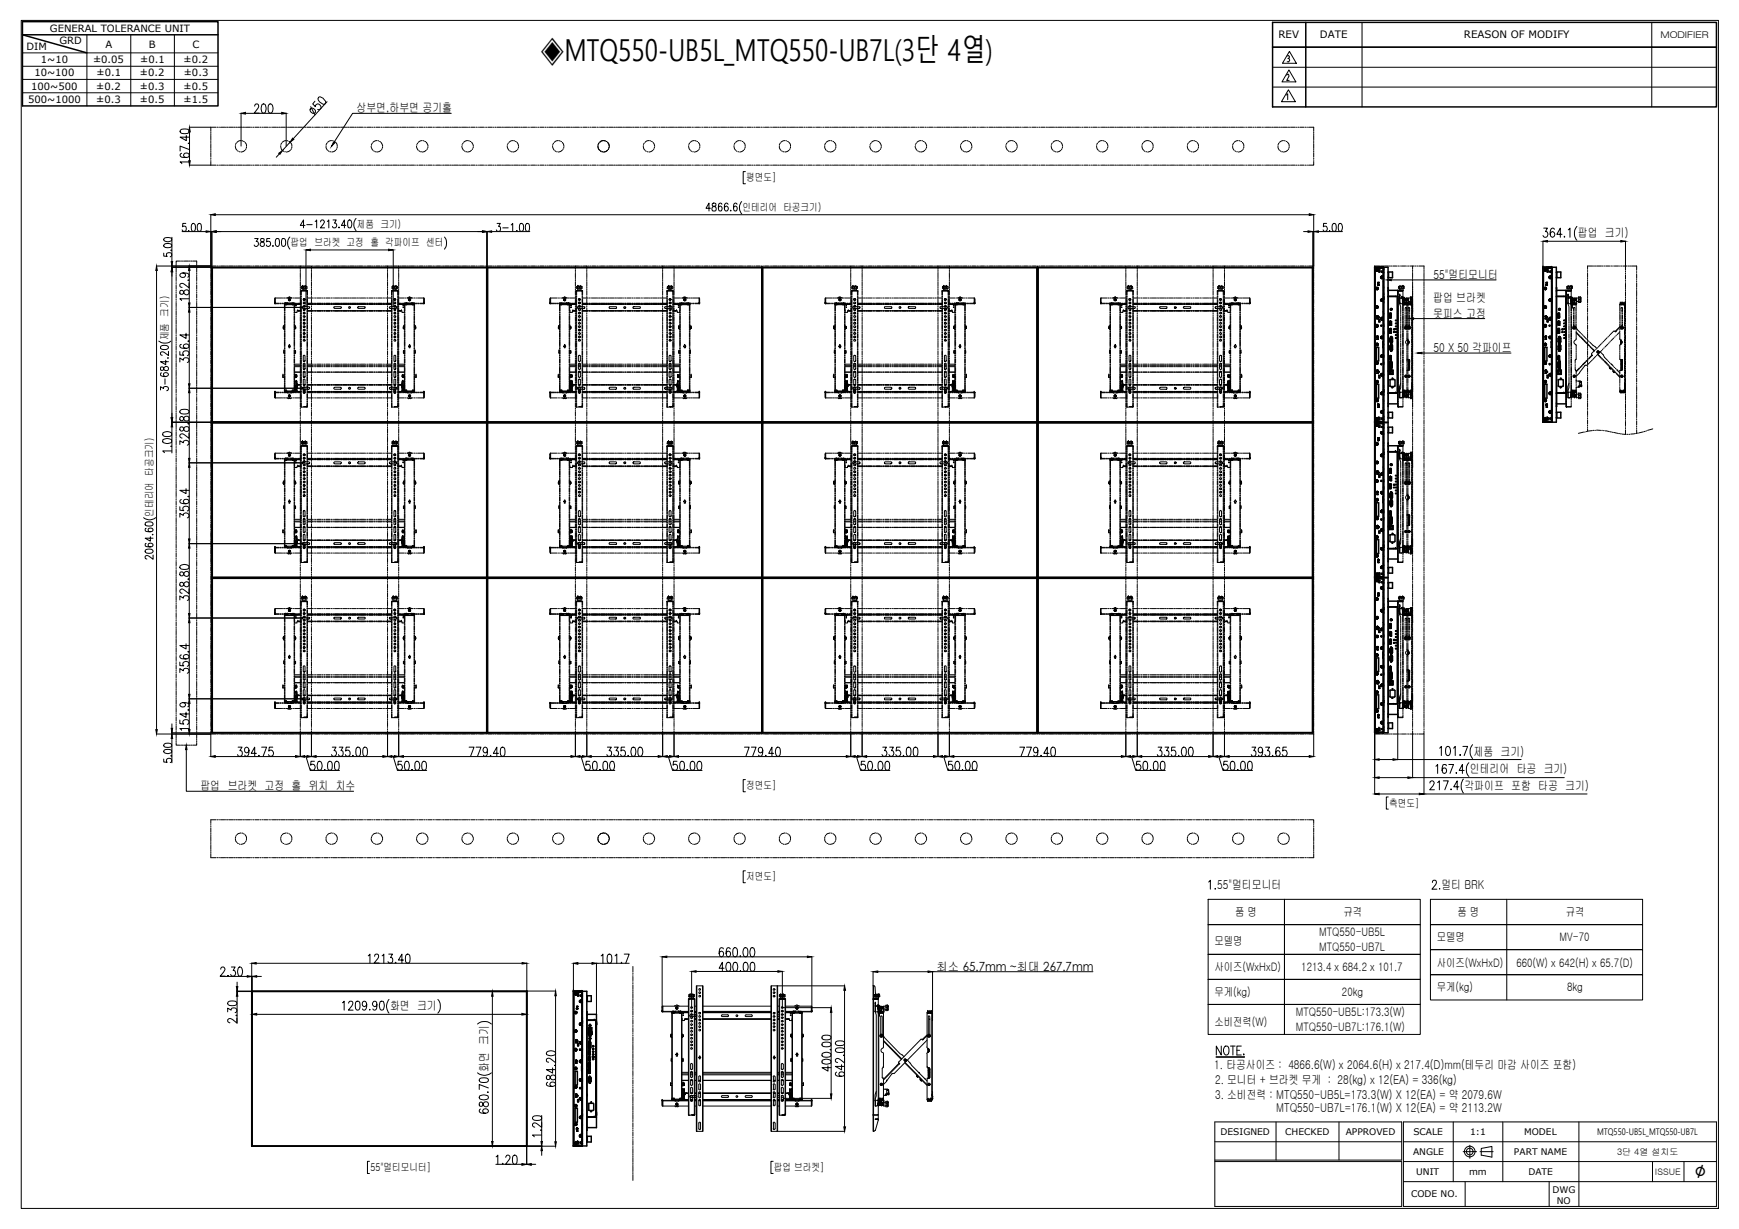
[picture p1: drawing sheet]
<svg xmlns="http://www.w3.org/2000/svg" width="297mm" height="210mm" viewBox="0 0 297 210" stroke-linecap="round" stroke-linejoin="round" font-family="sans-serif">
<defs><g id="words">
<text font-size="5.2" x="92.3" y="10.3">◈MTQ550-UB5L_MTQ550-UB7L(3단 4열)</text>
<text font-size="3.5" x="289.5" y="201.2">∅</text>
<g font-size="2.1">
<text x="60.9" y="19.1">상부면,하부면 공기홀</text>
<text x="269.5" y="40.5">팝업 크기)</text>
<text x="244.8" y="47.6">55&quot;멀티모니터</text>
<text x="244.8" y="51.6">팝업 브라켓</text>
<text x="244.8" y="54.3">못피스 고정</text>
<text x="244.8" y="60.2">50 X 50 각파이프</text>
<text x="251.7" y="129">제품 크기)</text>
<text x="34.2" y="135">팝업 브라켓 고정 홀 위치 치수</text>
<text x="250.1" y="134.9">각파이프 포함 타공 크기)</text>
<text x="251.1" y="132.1">인테리어 타공 크기)</text>
<text x="207.9" y="151.9">55&quot;멀티모니터</text>
<text x="246.2" y="151.9">멀티 BRK</text>
<text x="160" y="165.8">최소 65.7mm ~최대 267.7mm</text>
<text x="66.6" y="172.5">화면 크기</text>
<text x="83.4" y="183.1" transform="rotate(-90 83.4 183.1)">화면 크기</text>
<text x="207.4" y="182.5">1. 타공사이즈 : 4866.6(W) x 2064.6(H) x 217.4(D)mm(테두리 마감 사이즈 포함)</text>
<text x="207.5" y="185.2">2. 모니터 + 브라켓 무게 : 28(kg) x 12(EA) = 336(kg)</text>
<text x="207.5" y="187.6">3. 소비전력 : MTQ550-UB5L=173.3(W) X 12(EA) = 약 2079.6W</text>
<text x="218" y="189.9">MTQ550-UB7L=176.1(W) X 12(EA) = 약 2113.2W</text>
</g>
<g font-size="2">
<text x="207.4" y="161.4">모델명</text>
<text x="211" y="156.5">품 명</text>
<text x="225.3" y="159.9">MTQ550-UB5L</text>
<text x="229.5" y="156.5">규격</text>
<text x="245.4" y="160.8">모델명</text>
<text x="248.9" y="156.5">품 명</text>
<text x="266.4" y="160.8">MV-70</text>
<text x="267.4" y="156.5">규격</text>
<text x="207.4" y="165.8">사이즈(WxHxD)</text>
<text x="222.3" y="165.9">1213.4 x 684.2 x 101.7</text>
<text x="225.3" y="162.4">MTQ550-UB7L</text>
<text x="245.4" y="165.1">사이즈(WxHxD)</text>
<text x="259" y="165.1">660(W) x 642(H) x 65.7(D)</text>
<text x="207.4" y="170.1">무게(kg)</text>
<text x="221.3" y="173.5">MTQ550-UB5L:173.3(W)</text>
<text x="229.2" y="170">20kg</text>
<text x="245.4" y="169.3">무게(kg)</text>
<text x="267.7" y="169.2">8kg</text>
<text x="207.4" y="175.2">소비전력(W)</text>
<text x="221.3" y="176.2">MTQ550-UB7L:176.1(W)</text>
</g>
<g font-size="1.8">
<text x="218.4" y="6.5">REV</text>
<text x="225.5" y="6.5">DATE</text>
<text x="250" y="6.5">REASON OF MODIFY</text>
<text x="127.5" y="30.9">평면도]</text>
<text x="60.9" y="38.9">제품 크기)</text>
<text x="126.8" y="36">인테리어 타공크기)</text>
<text x="49.6" y="42.1">팝업 브라켓 고정 홀 각파이프 센터</text>
<text x="28.8" y="58.1" transform="rotate(-90 28.8 58.1)">제품 크기)</text>
<text x="26.1" y="88.2" transform="rotate(-90 26.1 88.2)">인테리어 타공크기)</text>
<text x="127.5" y="134.8">정면도]</text>
<text x="237.3" y="137.8">측면도]</text>
<text x="127.5" y="150.3">저면도]</text>
<text x="63.3" y="200">55&quot;멀티모니터]</text>
<text x="132.2" y="200">팝업 브라켓]</text>
</g>
<g font-size="1.7">
<text x="8.5" y="5.4">GENERAL TOLERANCE UNIT</text>
<text x="4.5" y="8.5">DIM</text>
<text x="7" y="10.8">1~10</text>
<text x="10.1" y="7.5">GRD</text>
<text x="15.9" y="10.8">±0.05</text>
<text x="18" y="8.1">A</text>
<text x="23.9" y="10.8">±0.1</text>
<text x="25.4" y="8.1">B</text>
<text x="31.4" y="10.8">±0.2</text>
<text x="32.9" y="8.1">C</text>
<text x="4.8" y="17.6">500~1000</text>
<text x="5.3" y="15.3">100~500</text>
<text x="5.9" y="13.1">10~100</text>
<text x="16.5" y="15.3">±0.2</text>
<text x="16.5" y="17.6">±0.3</text>
<text x="16.5" y="13.1">±0.1</text>
<text x="23.9" y="13.1">±0.2</text>
<text x="23.9" y="15.3">±0.3</text>
<text x="23.9" y="17.6">±0.5</text>
<text x="31.4" y="15.3">±0.5</text>
<text x="31.4" y="17.6">±1.5</text>
<text x="31.4" y="13.1">±0.3</text>
</g>
<g font-size="1.6">
<text x="283.6" y="6.4">MODIFIER</text>
<text x="208.5" y="193.9">DESIGNED</text>
<text x="219.5" y="193.9">CHECKED</text>
<text x="229.9" y="193.9">APPROVED</text>
<text x="241.4" y="197.3">ANGLE</text>
<text x="241.4" y="193.9">SCALE</text>
<text x="251.1" y="193.9">1:1</text>
<text x="258.6" y="197.3">PART NAME</text>
<text x="260.3" y="193.9">MODEL</text>
<text x="272.8" y="193.8">MTQ550-UB5L_MTQ550-UB7L</text>
<text x="241.9" y="200.7">UNIT</text>
<text x="250.9" y="200.7">mm</text>
<text x="261.1" y="200.7">DATE</text>
<text x="265.2" y="203.7">DWG</text>
<text x="241" y="204.5">CODE NO.</text>
<text x="265.9" y="205.6">NO</text>
</g>
<g font-size="1.5">
<text x="276.2" y="197.2">3단 4열 설치도</text>
<text x="282.7" y="200.7">ISSUE</text>
</g>
</g></defs>
<g fill="none" stroke="#000" stroke-width=".17">
<circle cx="146" cy="66.6" r=".15"/>
<circle cx="193" cy="66.6" r=".15"/>
</g>
<!-- layer: 0 -->
<g fill="none" stroke="#000" stroke-width=".25">
<path d="M3.8 3.7h33.4v14.4h-33.4zM37.2 5.9h-33.4l11 3.1M217.4 3.8h75.8v14.5h-75.8zM217.4 8.1h75.8M223 3.8v14.5M36.3 45.6v79.6M36.3 45.7h46.8M83.1 45.6v79.6h-46.9v-79.6M83.2 45.6h-47v26.5h47v-26.5v26.5M83.3 45.6v79.6M83.3 45.7h46.8M130.1 45.6v79.6h-46.9v-79.6"/>
<path d="M130.2 45.6h-47v26.5h47v-26.5v26.5M130.3 45.7h46.9M130.3 45.6v79.6M177.2 45.6v79.6h-47v-79.6M177.2 45.6h-47v26.5h47v-26.5v26.5M177.3 45.7h46.9M177.3 45.6v79.6M224.2 45.6v79.6h-47v-79.6M224.2 45.6h-47v26.5h47v-26.5v26.5M234.8 45.6h2.3v26.5h-2.3M234.8 45.7v26.4M234.8 45.6h.1"/>
<path d="M234.8 45.6v79.6M234.9 45.6v26.5l1.4-.1M235.1 58.9h.1M235.1 55.7h.1M235.1 52.5v.1M235.1 49.3h.1M235.1 46.1v.1M235.1 58.7v.3M235.1 55.5v.3M235.1 52.3v.3M235.1 49.1v.3M235.1 46v.2"/>
<path d="M235.1 58.8h.1M235.1 55.6h.1M235.1 52.4h.1M235.1 49.2h.1M235.1 46h.1M235.1 49.4h.1M235.1 52.5h.1M235.1 46.2h.1M235.1 55.8h.1M235.1 59h.1M235.1 46.2l.1 .1M235.1 59.3h.4v2.4h-.4z"/>
<path d="M235.1 55.5h.2l.1 .2-.1 .1h-.2M235.1 52.3h.2M235.1 46h.2M235.1 58.8v.1M235.1 52.4v.1M235.1 46.1h.1M235.1 49.2v.1M235.1 55.5h.1M235.1 58.7l.3 .1-.2 .2M235.1 52.3h.1M235.1 49.1l.2 .1M235.1 46v.1"/>
<path d="M235.1 49.3v.1M235.1 52.4h.2M235.1 46.1h.2M235.2 55.6h-.1M235.2 52.4h-.1M235.2 49.2h-.1M235.2 49.4h.1M235.2 58.6h.1M235.2 55.5h.1M235.2 52.3h.1M235.2 49.1h.1M235.2 45.9h.1"/>
<path d="M235.2 59h.1M235.2 52.6h-.1h.1M235.2 46.2h.1M235.2 55.7h.1M235.2 58.7l-.1 .1M235.2 46h-.1M235.2 52.5l.1 .1M235.2 49.5l-.1-.1 .1 .1M235.2 57.5h.1M235.2 52.6h.1M235.2 46.1v.1zM235.2 52.4v.1z"/>
<path d="M235.2 58.8v.1zM235.2 57.9h.2h-.2M235.2 55.6h.1M235.2 49.2h.1M235.2 55.7v-.1v.2M235.2 54.1l.1 .1M235.2 57.4h.1M235.2 54h.1M235.2 57.6h.1M235.2 54.1h.1M235.2 58.7h.1M235.2 52.4h.1"/>
<path d="M235.2 46h.1M235.2 58.7l.1 .2M235.2 52.3l.1 .1-.1 .1M235.2 46l.1 .2M235.2 58.9h.1M235.2 52.5h.1M235.2 49.3h.1M235.2 53.9h.1M235.2 52.3l-.1 .1M235.2 49.1v.1M235.2 55.5v.1M235.2 55.8h.1"/>
<path d="M235.2 49.2l-.1 .1M235.2 55.5l-.1 .1v.2M235.2 54v.1M235.2 57.5l.1 .1M235.2 58.7h-.1l.1 .3M235.2 58.7h.2l-.2 .3M235.2 52.3l-.1 .1v.2M235.2 49.1l-.1 .1v.2M235.2 45.9l-.1 .1 .1 .3M235.2 45.9l.2 .1-.2 .3M235.2 58.7l.1 .1M235.2 46l.1 .1"/>
<path d="M235.2 45.9v.1M235.2 46.2v.1M235.2 49.5h.1M235.2 55.5l.1 .1M235.2 49.1l.1 .1M235.3 57.4h.1M235.3 53.9h.1M235.3 54.1h.1M235.3 49.2h-.2M235.3 55.5h.1M235.3 52.3v.1M235.3 49.2h.1"/>
<path d="M235.3 46h.1M235.3 57.6h.1M235.3 52.4h.1M235.3 49.4l-.1 .1M235.3 55.7v.1M235.3 52.5h.1M235.3 59h.1M235.3 55.8h.1M235.3 46.2h.1M235.3 57.8l-.1 .1 .1-.1M235.3 46.1h.1M235.3 49.3h.1"/>
<path d="M235.3 58.9h.1M235.3 57.8l.1 .1-.1-.1M235.3 57.4v.2M235.3 54.2l.1 .3h-.2zM235.3 55.6l-.2 .1h.2M235.3 55.6v.1M235.3 58.7v.1M235.3 55.6h.1M235.3 52.4v.1M235.3 54.3l.1 .1h-.2zM235.3 58.8h.1M235.3 53.9v.1"/>
<path d="M235.3 55.7h.1M235.3 49.3v.1M235.3 46.1v.1M235.3 49.2v.1M235.3 49.2l-.1 .1M235.3 57.4l.1 .1M235.3 53.9l.1 .1M235.3 52.6h-.1M235.3 54h.1M235.3 54l-.1 .1M235.3 58.9l-.1 .1M235.3 46.2h-.1"/>
<path d="M235.3 55.7l-.1 .1M235.3 49.4h-.1M235.3 48.7h.1M235.3 52.3l.1 .2-.2 .1M235.3 49.1l.1 .2-.2 .2M235.3 46l.1 .2-.2 .1M235.3 57.5h.1M235.4 57.5h.1M235.4 54v.1M235.4 49.2l-.1 .2M235.4 57.5l-.1 .1M235.4 54.1h.1"/>
<path d="M235.4 55.6v.2h-.2M235.4 52.4v.2h-.2M235.4 57.5h-.2M235.4 48.2h.2l-.2 .2zM235.4 54.1h-.1M235.4 48.3h.1l-.1 .1zM235.4 57.6h.1M235.4 48.5v.1M235.4 54h.1M235.4 48.7h.1M235.4 45.6h.6M235.4 48.5h.1"/>
<path d="M235.4 48.6v.1M235.4 54.1l-.1 .1M235.4 54.2h.2l-.1 .1zM235.4 48.6h.1M235.5 48.7h-.1M235.5 48.7h.1M235.5 48.5v.1M235.5 48.6v.1M235.5 48.6h.1M235.5 55h.1M235.5 46.1h.2v.4h-.2zM235.5 54.6h.1"/>
<path d="M235.5 46.1h.1M235.5 54.6v.4M235.5 54.6h.2v.4h-.2M235.8 45.6h.1M235.9 55.6h.1v.1h-.1zM235.9 55.6h.1M235.9 57.5v.3M235.9 54.3v.3M235.9 51.1v.3M235.9 47.2v.3M235.9 57.6h.1M236 54.5h.1"/>
<path d="M235.9 51.3h.1M235.9 47.4h.1M235.9 57.7h.1M235.9 54.5h.1M235.9 54.4l.1 .1M235.9 51.2h.1M235.9 47.3l.1 .1M235.9 57.5v.1M235.9 54.4h.1M235.9 47.3h.1M235.9 57.5h.1M236 57.8h.2"/>
<path d="M236 54.6h.2M236 54.4h.1M236 47.3h.1M236 51.2v.1M236 51.2h.1M236 51.4h.1M236 47.4h.1M236 57.6v.1M236 57.7v.1M236 47.5h.1M236 57.5h.2M236 46.4h.1"/>
<path d="M236 57.7h.1M236 51.3v.1M236 57.5h.1M236 54.3h.1M236 54.3h.2M236 47.2h.1M236 51.3h.1M236 57.6l.1 .1zM236 46.3l.2 .1-.1 .1zM236 54.6h.1M236 51.2l-.1 .2h.2M236 46.4h.2"/>
<path d="M236 46.3h.1M236 51.1h.1M236 57.8h.1M236 47.3v.1M236 54.4v.1M236 57.5a.15 .15 0 0 0-.1 .2 .15 .15 0 0 0 .2 .1M236 57.6h.1M236 57.6v.2M236 51.2v-.1a.18 .18 0 0 1 .2 .1 .18 .18 0 0 1-.2 .2M236 54.3l-.1 .1v.1l.2 .1M236 47.3h-.1v.2l.2 .1M236 57.5l.1 .1"/>
<path d="M236 47.5v.1M236 57.5v.1M236 54.3l.2 .1-.1 .2M236 47.3h.2l-.1 .2M236.1 57.5h.1M236.1 54.3h.1M236.1 51.2h.1M236.1 47.3h.1M236.1 46.3h.1M236.1 54.5h.1M236.1 51.3v.1M236.1 47.5h.1"/>
<path d="M236.1 57.7v.1M236.1 54.6h.1M236.1 51.4h.1M236.1 57.5l-.2 .1M236.1 47.4h.1M236.1 51.3h.1M236.1 51.4h-.1M236.1 57.5l.1 .1-.1 .2M236.1 51.1l.1 .1-.1 .2M236.1 57.5v.1M236.1 54.4h.1M236.1 57.7h.1"/>
<path d="M236.1 57.6h.1M236.1 54.4v.1M236.1 51.2v.2M236.1 47.3v.1M236.1 57.5v.3M236.1 54.3v.3M236.1 47.2v.3M236.2 47.6h-.2M236.2 47.3h-.3M236.2 47.4h.1M236.2 51.2v.1M236.2 54.5h.1"/>
<path d="M236.2 57.6v.1M236.2 45.6h.1M236.2 45.6v.1M236.2 45.7h.1M236.2 45.8h-1.1h1.2M236.3 45.7v.1M236.3 47.2h.1M236.3 58.5h.1M236.3 53.3h.1M236.3 59.2h.1M236.3 45.7h.1M236.3 48.1h.1"/>
<path d="M236.3 45.9h.1M236.3 58.3v1.1M236.3 45.6v53M236.3 54h.1M236.3 48.8h.1M236.3 49.5h.1M236.3 50.4h.1M236.3 55.7h.1M236.3 58.9h.1M236.3 57h.1M236.3 56.7h.1M236.3 55.8h.1"/>
<path d="M236.3 55.5h.1M236.3 53.7h.1M236.3 51.6h.1M236.3 51.8h.1M236.3 50.2h.1M236.3 46.1h.1M236.3 49.2h.1M236.3 47.7h.1M236.3 46.7h.1M236.3 46h.1M236.3 50.8h.1M236.3 51.2h.1"/>
<path d="M236.3 50.9h.1M236.3 51.1h.1M236.3 45.6v26.5M237.1 49.7h.1M237.1 49.2h.1M237.1 49.1v1.5M237.1 46.5h.8v.9h-.8M237.1 47.3h.1M237.1 46.5h.1M237.1 49.6h1.6v19.4h-1.6M237.1 50.6h1.6M237.1 50.6v18.8"/>
<path d="M237.2 46.5v.9M237.3 56.8l.1 .1M237.3 54.2l.1 .1M237.3 56.2v.1M237.3 53.7v.5M237.3 55.4l.1 .1M237.4 55h-.1M237.4 56.9h.2h-.2M237.4 57.8v.6M237.4 56.9h.1M237.4 56.3h.1M237.4 55.4h.1"/>
<path d="M237.4 54.2h.1M237.4 53.7h.1M237.4 53.6v.7M237.4 56.9h.2M237.4 55.5h.1M237.4 53.6h.1M237.4 59.6l.1 .1M237.4 58.3h.1M237.4 55.1h.1M237.4 55h.1M237.4 55v.5M237.4 56.2l-.1 .7"/>
<path d="M237.4 55.5l.1 .1M237.4 59.1v.6M237.4 57.8h.1M237.5 56.1l-.1 .1M237.5 53.5l-.2 .1M237.5 55h-.1M237.5 56.3h.1M237.5 54.2h.1M237.5 53.7h.1M237.5 56.8h.1M237.5 56.2h.1M237.5 53.6h.1"/>
<path d="M237.5 56.2l-.1 .1M237.5 58.4v.2M237.5 59.7v.2M237.5 53.7v.5M237.5 56.3v.5M237.5 55h.1M237.5 58.3h.1M237.5 59.7h.1M237.5 59.1h.1M237.5 57.8h.1M237.5 55.5h.1M237.5 59.6h.1"/>
<path d="M237.5 58.9l-.1 .2M237.5 59.2h.1M237.5 59.9l.1 .1 .1-.1M237.5 57.6l-.1 .2M237.5 58.5l.1 .1 .1-.1M237.5 55v.5M237.5 57.8v.5M237.5 59.2v.4M237.5 59.7h.2M237.5 58.3h.2M237.5 58.9l.1-.1 .1 .1M237.5 57.6l.1-.1 .1 .1"/>
<path d="M237.5 58.9l.3 .1M237.5 57.6l.1 .1h.2M237.6 59.5h.1M237.6 59.4h.1M237.6 59.2h.1M237.6 58.2h.1M237.6 58.1h.1M237.6 58h.1M237.6 57.9h.1M237.6 55h.1M237.6 55.4h.1M237.6 56.1v.1"/>
<path d="M237.6 53.5v.7l-.2 .1M237.6 58.7h.1M237.6 55l-.1 .6h.2v-.7l-.3 .1M237.6 54.2h-.2h.2M237.6 53.6h-.1h.1M237.6 56.9h.1M237.6 56.2h.1M237.6 54.2h.1M237.6 53.6h.1M237.6 56.2h-.2v.7M237.6 53.6v.6M237.6 56.2v.7"/>
<path d="M237.6 52.7h.1M237.6 56.8v.1M237.6 54v.1M237.7 55.2h.1M237.7 59.5h.1M237.7 59.6h.1M237.7 59.4h.1M237.7 59.3h.1M237.7 59.2h.1M237.7 58.3h.1M237.7 58.2h.1M237.7 57.9h.1"/>
<path d="M237.7 58h.1M237.7 58.1h.1M237.7 59.8v.1M237.7 58.5v.1M237.7 59.1l-.2 .1M237.7 58.4h.1M237.7 57.8h-.2M237.7 59.7h.1M237.7 58.9l.1 .2M237.7 59.1h.1M237.7 57.6l.1 .2M237.7 57.8h.1"/>
<path d="M237.7 59.9v.1l-.2-.1M237.7 57.6v.2M237.7 58.9v.2M237.7 58.6h-.2M237.7 57.6h-.2M237.7 58.9l-.1-.1-.1 .1M237.8 58.3l-.1 .1M237.8 59.7h.1M237.8 59.1h.1M237.8 58.3h.1M237.8 57.8h.1M237.8 57.8v.5"/>
<path d="M237.8 59.1v.6M237.8 59.8l-.3 .1M237.8 58.5l-.3 .1M237.8 59.6l-.1 .1M237.8 59v.7M237.8 57.7h.1M237.9 57.8l-.1 .6M238.4 50.6h.1M238.7 50.6v16.6v-16.6h-1.6M238.7 51.4h.1M238.7 51.2h.1M238.7 50.9h.1"/>
<path d="M263.6 45.6h2.2v26.5h-2.2M263.6 45.7v26.4M263.6 45.6h.1M263.6 45.6v26.5M263.6 45.6v26.5l1.4-.1M263.8 58.9h.1M263.8 55.7h.1M263.8 52.5h.1M263.8 49.3h.1M263.8 46.1v.1M263.8 58.7v.3M263.8 55.5v.3"/>
<path d="M263.8 52.3v.3M263.8 49.1v.3M263.8 46v.2M263.8 58.8h.1M263.8 55.6h.1M263.8 52.4h.1M263.8 49.2h.1M263.8 46h.1M263.8 55.8h.1M263.8 52.5l.1 .1M263.8 49.4h.1M263.8 59.3h.4v2.4h-.4z"/>
<path d="M263.8 46.2h.1M263.8 55.7l.1 .1M263.8 46.1l.1 .1M263.8 58.7l.3 .1-.1 .2M263.8 55.5h.3v.2v.1h-.3M263.8 52.3h.3M263.8 49.2h.3M263.8 46h.3M263.8 59h.2M263.8 52.6h.2M263.8 46.2l.2 .1M263.8 58.8l.1 .1"/>
<path d="M263.8 52.4v.1M263.8 46.1h.1M263.9 58.8h-.1M263.9 49.2l-.1 .1M263.9 58.9h.1M263.9 55.7h.1M263.9 52.5h.1M263.9 49.3h.1M263.9 46.1h.1M263.9 58.8h.1M263.9 55.6h.1M263.9 52.4h.1"/>
<path d="M263.9 49.2h.1M263.9 46.1v.1M263.9 46v.1M263.9 46.2h.1M263.9 49.3v.1M263.9 46h.1M263.9 49.4h.1M263.9 55.6l.1 .1zM263.9 52.4h.2M263.9 55.7v.1M263.9 55.5h.1M263.9 55.8h.1"/>
<path d="M263.9 58.7h.1M263.9 52.3h.1M263.9 58.6h.1M263.9 45.9h.1M263.9 59h.1M263.9 52.6h.1M263.9 57.5h.1M263.9 58.7v.1M263.9 52.5l.1 .1M263.9 46.1l.1 .1zM263.9 58.8l.1 .1zM263.9 57.9h.2h-.2"/>
<path d="M263.9 55.7l.1-.1v.2M263.9 54.1l.1 .1M263.9 49.5l-.1-.1 .2 .1M263.9 57.6h.1M263.9 54.1h.1M263.9 49.1h.1M264 58.7h-.1M264 55.6h-.1M264 52.4h-.1M264 49.2h-.1M264 46h-.1M264 58.7l.1 .1-.1 .1"/>
<path d="M264 52.3l.1 .1-.1 .1M264 46l.1 .1-.1 .1M264 49.1v.1M264 55.5v.1M264 55.8h.1M264 58.9h.1M264 58.7h.1M264 52.6h.1M264 52.4h.1M264 46h.1M264 46.2h.1M264 49.2l-.2 .1"/>
<path d="M264 57.5h.1M264 54v.1M264 57.5v.1M264 54.1h.1M264 58.7l-.2 .1 .1 .2M264 58.7h.1l-.1 .3M264 55.5l-.2 .1 .1 .2M264 52.3l-.2 .1 .1 .2M264 49.1l-.2 .1v.2M264 45.9l-.2 .2 .1 .2M264 45.9l.1 .1-.1 .3M264 58.7l.1 .1"/>
<path d="M264 46l.1 .1M264 49.5h.1M264 55.6h.1M264 49.2h.1M264 45.9v.1M264 46.2v.1M264 52.3h.1M264 59h.1M264 52.5h.1M264 49.3h.1M264 55.5l.1 .1M264 49.1l.1 .1"/>
<path d="M264 58.7l-.2 .1M264 46h-.2M264 55.6h-.2M264 52.3l-.2 .1M264 57.4h.1M264 54h.1M264 55.5h.1M264 53.9h.1M264 49.2h-.2M264 52.3v.1M264 57.6h.1M264 49.4v.1"/>
<path d="M264 55.7v.1M264 46.1h.1M264 57.4v.2M264 58.9h-.1M264 46.2h-.1M264 52.4l.1 .1M264 58.8h.1M264 55.7h.1M264 49.3v.1M264 46.1v.1M264.1 58.8h.1M264.1 55.6h.1"/>
<path d="M264.1 52.4h.1M264.1 49.2h.1M264.1 46.1h.1M264.1 58.9h-.1M264.1 55.7h-.1M264.1 52.5h-.1M264.1 49.3h-.1M264.1 46.1l-.1 .1M264.1 52.3v.1M264.1 49.2v.1M264.1 58.9h.1M264.1 52.5h.1"/>
<path d="M264.1 49.3h.1M264.1 55.7h.1M264.1 52.4v.1M264.1 52.6h-.1M264.1 54h.1M264.1 49.2l-.2 .1M264.1 57.4v.1M264.1 54.2v.3h-.2zM264.1 53.9v.1M264.1 57.8l-.2 .1 .2-.1M264.1 57.8v.1v-.1M264.1 54l-.1 .1"/>
<path d="M264.1 46.2h-.1M264.1 55.7l-.1 .1M264.1 54.3v.1h-.2zM264.1 48.7h.1M264.1 46h.1M264.1 57.5h.1M264.1 52.3v.2l-.1 .1M264.1 49.1v.2l-.1 .2M264.1 46v.2l-.1 .1M264.1 58.9l-.1 .1M264.1 49.3l-.1 .1M264.1 46.1v.1"/>
<path d="M264.1 54v.1M264.1 55.6v.2h-.1M264.1 52.4v.2h-.1M264.1 57.5h-.1M264.1 48.3h.2l-.1 .1zM264.1 49.2l-.1 .2M264.1 57.5v.1M264.1 54.1h.1M264.1 57.5l-.1 .1M264.1 54.1h-.1M264.1 48.2h.2l-.1 .2zM264.1 57.6h.1"/>
<path d="M264.1 48.5v.1M264.1 45.6h.6M264.1 48.5h.1M264.1 48.6v.1M264.1 54.1v.1M264.2 48.5h-.1M264.2 48.5h.1M264.2 48.7h.1M264.2 48.6h.1M264.2 54.2h.1v.1zM264.2 48.6l-.1 .1M264.2 48.6v.1"/>
<path d="M264.2 48.5l.1 .1M264.3 48.6h.1M264.3 55h.1M264.3 46.1h.1v.4h-.1zM264.3 54.6h.1M264.3 46.1h.1M264.3 54.6v.4M264.3 54.6h.1v.4h-.1M264.6 45.6h.1M264.6 55.6l.1-.1v.2h-.1zM264.6 55.6h.2M264.6 57.5v.3"/>
<path d="M264.6 54.3v.3M264.6 51.1v.3M264.6 47.2v.3M264.7 57.6h.1M264.7 54.5h.1M264.7 51.3h.1M264.7 47.4h.1M264.7 57.7h.1M264.7 54.4h.1M264.7 51.2h.1M264.7 47.3h.1M264.7 57.5v.1"/>
<path d="M264.7 57.5h.1M264.7 57.8h.2M264.7 54.6h.2M264.7 54.4v.1M264.7 47.3v.1M264.7 57.7l.1 .1M264.7 47.5h.1M264.7 57.5h.2M264.7 54.3h.2M264.7 51.1h.2M264.7 47.3h.2M264.7 46.4h.1"/>
<path d="M264.7 51.3l.1 .1M264.7 54.3l.1 .1M264.7 54.3h.1M264.7 51.1h.1M264.7 47.2h.1M264.7 57.8h.1M264.7 46.3h.2l-.1 .2zM264.7 51.2v.2h.1M264.7 46.4h.2M264.7 46.3h.2M264.8 54.5h.1M264.8 51.3h.1"/>
<path d="M264.8 47.4h.1M264.7 54.6h.1M264.7 51.1l.1 .1M264.8 51.4h.1M264.8 57.5h-.1M264.8 54.4h-.1M264.8 51.2h-.1M264.8 47.3h-.1M264.8 47.5h.1M264.8 57.5h.1M264.8 51.1h.1M264.8 57.7v.1"/>
<path d="M264.8 54.5h-.1M264.8 57.8h.1M264.8 57.5l-.1 .1M264.8 47.3h.2l-.1 .2M264.8 47.3v.1M264.8 51.2v.1M264.8 54.4v.1M264.8 47.3h.1M264.8 51.2h.1M264.8 54.3h.1M264.8 57.7h.1M264.8 57.6h.1"/>
<path d="M264.8 54.4h.1M264.8 57.5a.15 .15 0 0 0-.1 .2 .15 .15 0 0 0 .1 .1M264.8 54.3l-.1 .1v.1l.1 .1M264.8 47.3h-.1v.2l.1 .1M264.8 57.5v.1M264.8 47.5v.1M264.8 57.6v.2M264.8 46.3h.1M264.8 51.3v.1M264.8 57.6v.1M264.8 57.5l.2 .1-.1 .2M264.8 57.5l.1 .1"/>
<path d="M264.9 57.7h.1M264.9 57.7h-.1M264.9 47.4h-.1M264.9 51.2h.1M264.9 57.6h.1M264.9 54.4h.1M264.9 47.3h.1M264.9 54.4v.1M264.9 51.3h.1M264.9 47.4h.1M264.9 54.5h.1M264.9 51.4h.1"/>
<path d="M264.9 51.2l-.1 .2M264.9 47.3v.1M264.9 57.5v.1M264.9 57.5v.2l-.1 .1M264.9 54.3v.3l.1-.2-.2-.1M264.9 51.1v.3l.1-.2-.2-.1M264.9 47.2v.3M264.9 51.4h-.1M264.9 47.6h-.2M264.9 51.2v.1M264.9 57.6v.1M265 45.6h.1"/>
<path d="M265 45.7h.1M265 45.8h-1.2h1.2M265 45.7v.1M265 58.5h.1M265 53.3h.1M265 59.2h.1M265 54h.1M265 48.1h.1M265 58.3v1.1M265 45.6v26.5M265 45.9h.1M265 48.8h.1"/>
<path d="M265.1 47.2h.1M265.1 49.5h.1M265.1 50.4h.1M265.1 55.7h.1M265.1 58.9h.1M265.1 57h.1M265.1 56.7h.1M265.1 55.8h.1M265.1 55.5h.1M265.1 53.7h.1M265.1 51.6h.1M265.1 51.8h.1"/>
<path d="M265.1 50.2h.1M265.1 46.1h.1M265.1 49.2h.1M265.1 47.7h.1M265.1 46.7h.1M265.1 46h.1M265.1 50.8h.1M265.1 51.2h.1M265.1 50.9h.1M265.1 51.1h.1M265.1 45.6v26.5M265.8 49.7h.1"/>
<path d="M265.8 49.2h.1M265.8 46.5h.1M265.8 49.1l.1 1.5M265.8 46.5h.8v.9h-.8M265.8 47.3h.1M265.8 49.6h1.7v19.4h-1.7M265.8 50.6h1.7M265.9 50.6l-.1 18.8M265.9 46.5v.9M266.1 56.8v.1M266.1 54.2v.1M266.1 56.2v.1"/>
<path d="M266.1 53.7v.5M266.1 56.9h.2h-.2M266.1 57.8l.2 .8M266.1 56.9h.1M266.1 56.3h.1M266.1 54.2h.1M266.1 53.7h.1M266.1 56.9h.2M266.1 53.6v.7M266.1 55.5h.1M266.2 55h-.1M266.2 53.6h.1"/>
<path d="M266.2 55.1h.1M266.2 55h.1M266.2 55.5h.1M266.2 55.4h.1M266.2 55l-.1 .5M266.2 56.2l-.1 .7M266.2 55.5v.1M266.2 55.4l-.1 .1M266.2 56.1v.1M266.2 53.5l-.1 .1M266.2 56.3h.1M266.2 54.2h.1"/>
<path d="M266.2 53.7h.1M266.2 56.8h.1M266.2 59.6l.1 .1M266.2 58.3h.1M266.2 56.2h.1M266.2 59.7l.1 .2M266.2 56.2l-.1 .1M266.2 53.7v.5M266.2 56.3v.5M266.2 59.2v.4M266.2 59.2h.1M266.3 59.7h.2"/>
<path d="M266.3 58.3h.2M266.3 55h.1M266.3 58.3h.1M266.3 59.7h.1M266.3 59.1h.1M266.3 57.8h.1M266.3 55.5h.1M266.3 59.1l-.2 .1 .1 .5M266.3 59.9l.1 .1 .1-.1M266.3 57.8h-.2M266.3 58.5l.1 .1 .1-.1M266.3 59.2l-.1 .4"/>
<path d="M266.3 57.8l-.1 .5M266.3 55v.5M266.3 57.6v.2M266.3 58.9v.2M266.3 58.9l.2 .1M266.3 57.6v.1h.2M266.3 58.9l.1-.1 .1 .1M266.3 57.6l.1-.1 .1 .1M266.3 59.1h-.1M266.3 57.8h-.1M266.3 59.6h.1M266.3 59.5h.1"/>
<path d="M266.3 59.2h.1M266.3 59.4h.1M266.3 58.2h.1M266.3 58.1h.1M266.3 58h.1M266.3 57.9h.1M266.3 55.4h.1M266.3 56.1l.1 .1M266.3 53.5l.1 .7-.3 .1M266.3 55v.6h.1v-.7l-.2 .1M266.3 54.2h-.2h.2M266.3 53.6h-.1h.1"/>
<path d="M266.3 56.9h.1M266.3 56.2h.1M266.3 54.2h.1M266.3 53.6h.1M266.3 56.2h-.2v.7M266.3 53.6v.6M266.3 56.2v.7M266.3 52.7h.2M266.3 58.7h.1M266.4 56.8l-.1 .1M266.4 56.2v.7M266.4 54v.1"/>
<path d="M266.4 55.2h.1M266.4 59.5h.1M266.4 59.6h.1M266.4 59.4h.1M266.4 59.3h.1M266.4 59.2h.1M266.4 58.3h.1M266.4 58.2h.1M266.4 57.9h.1M266.4 58h.1M266.4 58.1h.1M266.4 59.8l.1 .1"/>
<path d="M266.4 58.5l.1 .1M266.5 59.1l-.2 .1M266.5 58.4h.1M266.5 57.8h-.2M266.5 59.7h.1M266.5 58.9v.2M266.5 59.1h.1M266.5 58.3h.1M266.5 57.6v.2M266.5 57.8h.1M266.5 59.9l-.1 .1-.1-.1M266.5 58.6h-.2"/>
<path d="M266.5 58.5v.1M266.5 59.8v.1M266.5 58.9l-.2-.1v.1M266.5 57.6h-.2M266.5 58.3l-.1 .1M266.5 59.8l-.2 .1M266.5 58.5l-.2 .1M266.5 57.8v.5M266.5 59.1v.6M266.5 59.6l-.1 .1M266.5 59v.7M266.5 57.7h.1"/>
<path d="M266.6 57.8l-.1 .6M267.1 50.6h.1M267.4 50.6v16.6v-16.6h-1.6M267.5 51.4h.1M267.5 51.2h.1M267.5 50.9h.1M36.2 72.1h46.9M36.3 72.1h46.8M36.3 72.2h46.8M83.2 72.2h-47v26.5h47v-26.5v26.5M83.2 72.1h46.9M83.3 72.1h46.8"/>
<path d="M83.3 72.2h46.8M130.2 72.2h-47v26.5h47v-26.5v26.5M130.2 72.1h47M130.3 72.2h46.9M130.3 72.1h46.9M177.2 72.2h-47v26.5h47v-26.5v26.5M177.2 72.1h47M177.3 72.2h46.9M177.3 72.1h46.9M224.2 72.2h-47v26.5h47v-26.5v26.5M234.8 72.2h1.5M234.8 72.1h.1"/>
<path d="M234.8 72.2v26.5M234.8 72.2h.1M234.9 72.2h2.2v26.4h-2.2zM235.1 71.6v.1M235.1 68.5h.1M235.1 65.2v.1M235.1 62.1h.1M235.1 79v.1M235.1 75.9h.1M235.1 72.6v.1M235.1 71.4v.3M235.1 68.3v.2"/>
<path d="M235.1 61.9v.2v-.2M235.1 78.8v.3M235.1 75.7v.3M235.1 72.5v.2M235.1 71.5h.1M235.1 68.3h.1M235.1 65.1h.1M235.1 61.9v.1M235.1 78.9h.1M235.1 75.7v.1M235.1 72.5h.1M235.1 65.3h.1"/>
<path d="M235.1 68.4l.1 .1M235.1 62.1v.1M235.1 71.6h.1M235.1 72.7h.1M235.1 79.1h.1M235.1 75.8v.1M235.1 75.9l.1 .1M235.1 71.7l.1 .1M235.1 72.7l.1 .1M235.1 65.6h.4v2.4h-.4zM235.1 71.5h.2M235.1 68.3h.2"/>
<path d="M235.1 65.1h.2M235.1 61.9h.2M235.1 75.7h.2M235.1 72.5h.2M235.1 68.4h.1M235.1 65.2h.1M235.1 62h.1M235.1 79h.1M235.1 75.8h.1M235.1 72.6h.1M235.1 71.7h.1M235.1 71.5v.1"/>
<path d="M235.1 65.1v.1M235.1 78.9v.1M235.1 61.9h.1M235.1 71.4h.1M235.1 68.2h.1M235.1 65v.1M235.1 75.7h.1M235.1 68.3v.1M235.1 68.4h.2zM235.1 75.8h.2zM235.1 65.2h.2M235.1 72.7h.2"/>
<path d="M235.1 62h.2M235.1 72.6h.2M235.2 68.3h-.1M235.2 65.1h-.1M235.2 75.7h-.1M235.2 62.1v.1M235.2 71.4h.1M235.2 68.2h.1M235.2 65h.1M235.2 78.8h.1M235.2 75.6h.1M235.2 72.4h.1"/>
<path d="M235.2 72.1h.1M235.2 71.7h.1M235.2 65.4l-.1-.1 .1 .1M235.2 62.2h-.1h.1M235.2 79.1h.1M235.2 71.6h.1M235.2 65.3h.1M235.2 75.9h.1M235.2 72.7h.1M235.2 71.5h-.1M235.2 72.5l-.1 .1M235.2 75.9h.1z"/>
<path d="M235.2 79.2l-.1-.1 .1 .1M235.2 63.3h.1M235.2 63.7h.2h-.2M235.2 62.1h.1M235.2 65.2h.1M235.2 68.3h.1M235.2 61.9h.1M235.2 79v.1zM235.2 75.7h.1M235.2 72.6h.1M235.2 75.7v.2zM235.2 63.2h.1"/>
<path d="M235.2 63.4h.1M235.2 71.5h.1M235.2 65.1h.1M235.2 78.9h.1M235.2 72.5h.1M235.2 71.5l.1 .1M235.2 65.1l.1 .1-.1 .1M235.2 78.9l.1 .1-.1 .1M235.2 72.5l.1 .1-.1 .1M235.2 79h.1M235.2 61.9h-.1M235.2 72.5h-.1"/>
<path d="M235.2 78.9h-.1M235.2 68.6h.1M235.2 68.5h.1M235.2 65l-.1 .1v.2v-.3M235.2 63.3h.2M235.2 68.3h-.1v.2M235.2 71.4l-.1 .1 .1 .3M235.2 71.4l.2 .1-.2 .3M235.2 76h.1M235.2 78.8l-.1 .1v.2M235.2 75.7h-.1v.2M235.2 72.4l-.1 .1v.2l.1 .1"/>
<path d="M235.2 72.4l.2 .1v.2l-.2 .1M235.2 78.9l.1 .1M235.2 68.3v.2M235.2 65v.1M235.2 65.3v.1M235.2 71.4v.1M235.2 71.7v.1M235.2 72.4v.1M235.2 72.7v.1M235.2 78.8v.1M235.2 79.1v.1M235.2 79.2h.1"/>
<path d="M235.2 68.3a.17 .17 0 0 1 .2 .1 .17 .17 0 0 1-.2 .2h-.1M235.2 65l.1 .1M235.2 78.8l.1 .1-.2-.1M235.3 63.2h.1M235.3 63.4h.1M235.3 71.5h.1M235.3 68.3h.1M235.3 65.1h.1M235.3 61.9h.1M235.3 78.9h.1M235.3 75.7h.1M235.3 72.5h.1"/>
<path d="M235.3 72.1h.1M235.3 63.2v.2M235.3 68.5h.1M235.3 65.3h.1M235.3 62.1h.1M235.3 79.1h.1M235.3 75.9h.1M235.3 71.7h.1M235.3 72.7h.1M235.3 63.6l.1 .1-.1-.1M235.3 62h.1M235.3 71.6h.1"/>
<path d="M235.3 63.6l-.1 .1 .1-.1M235.3 68.5l-.1 .1M235.3 79h.1M235.3 65.2h-.2M235.3 65.2h.1M235.3 72.6v.1M235.3 68.3v.1M235.3 75.7v.1M235.3 72.6h.1M235.3 71.6v.1M235.3 61.9v.1M235.3 72.5v.1"/>
<path d="M235.3 65.2v.1M235.3 71.5v.1M235.3 68.4h.1M235.3 78.9v.1M235.3 75.8h.1M235.3 62v.1M235.3 75.8v.1M235.3 71.7l-.1 .1M235.3 62.2h-.1M235.3 63.3h.1M235.3 63.3h-.1M235.3 65.3h-.1"/>
<path d="M235.3 72.7h-.1M235.3 79.1h-.1M235.3 75.9l-.1 .1M235.3 69.2h.1M235.3 75.2h.1M235.3 71.4l.1 .3h-.2M235.3 65l.1 .3-.2 .1M235.3 61.9l.1 .2-.2 .1M235.3 78.8l.1 .3-.2 .1M235.3 75.7v.3h-.2M235.3 72.5l.1 .2-.2 .1M235.4 63.3h.1"/>
<path d="M235.4 78.9l-.1 .2M235.4 69.1h.1M235.4 75.2h.1M235.4 68.3v.2l-.2 .1M235.4 65.1v.2l-.2 .1M235.4 61.9l-.2 .3M235.4 75.7v.2l-.2 .1M235.4 72.1h.1M235.4 74.8v.1v-.1M235.4 74.8h.2l-.2 .1 .1-.1zM235.4 63.4h.1M235.4 69h.1"/>
<path d="M235.4 69.2v.1M235.4 69.1v.1M235.4 75.1v.1M235.4 63.5h.2zM235.4 63.3l-.1 .1M235.4 75v.1M235.4 75h.1M235.4 69.2h.1M235.4 75.1l.1 .1M235.4 69.4v.1v-.1M235.4 75.1h.1M235.4 69.4l.2 .1h-.2h.1z"/>
<path d="M235.5 69h-.1M235.5 72.1h-.1M235.5 69.1h.1M235.5 75.1h.1M235.5 72.1h.1M235.5 75.2h.1M235.5 69.1v.2M235.5 69.2h-.1M235.5 75.2h-.1M235.5 71.3h.1M235.5 64.2h.2v.3h-.2zM235.5 64.2h.1"/>
<path d="M235.5 71.7h.1M235.5 73h.1M235.5 72.6v.1M235.5 71.3v.4M235.5 72.7v.3M235.5 71.3h.2v.4h-.2M235.5 72.6h.2v.4h-.2M235.8 72.2h.1M235.9 62.1l.1 .1v.1zM235.9 62.2h.1M235.9 70.2v.3M235.9 67v.3"/>
<path d="M235.9 63.8v.4M235.9 60.7v.3M235.9 77.6v.3M235.9 73.8v.3M235.9 70.4h.1M235.9 67.2h.1M235.9 64h.1M235.9 60.8v.1M235.9 77.8h.1M235.9 64v.1M235.9 60.9h.1M235.9 70.3h.1"/>
<path d="M235.9 60.8h.1M235.9 73.9h.1M235.9 67.2v.1M235.9 64.1h.1M235.9 74h.1M235.9 67.1l.1 .1M235.9 63.9v.1M235.9 67.1h.1M235.9 63.9h.1M235.9 77.7h.1M235.9 73.8v.1M235.9 67.3h.1"/>
<path d="M236 67.1h.1M236 64v.1M236 60.8v.1M236 73.9h-.1M236 77.8h.1M236 73.9v.1M236 63.9h.1M236 64.1v.1M236 60.8h.1M236 67.2h.1M236 70.4h.1M236 70.5h.1"/>
<path d="M236 67.3h.1M236 64.1h.1M236 60.9h.1M236 77.9h.1M236 74h.1M236 63.9a.18 .18 0 0 1 .2 .1 .18 .18 0 0 1-.2 .2M236 70.2h.2M236 73.8a.17 .17 0 0 1 .2 .1 .17 .17 0 0 1-.2 .2M236 71.5h.1M236 73h.1M236 70.3h.1M236 60.7h.1"/>
<path d="M236 77.7h.1M236 73.8h.1M236 70.2h.1M236 67h.1M236 60.7a.17 .17 0 0 1 .2 .1 .17 .17 0 0 1-.2 .2M236 77.6l.2 .1M236 77.9v-.2a.15 .15 0 0 0-.1 .1 .15 .15 0 0 0 .2 .1M236 71.4h.1v.2h-.1zM236 72.9h.1M236 72.8h.1v.2h-.1zM236 64h.1M236 73.9h.1"/>
<path d="M236 70.4h.1zM236 60.8h.1zM236 77.8h.1zM236 71.5h.2M236 73h.2M236 71.4h.1M236 70.2l.1 .2-.1 .1M236 63.9l.1 .1-.1 .1M236 63.8h.1M236 77.6l.2 .2-.1 .1M236 70.2v.3M236 70.2a.15 .15 0 0 0-.1 .2 .15 .15 0 0 0 .2 .1"/>
<path d="M236 67.1h-.1v.2l.2 .1M236 60.7a.15 .15 0 0 0-.1 .1 .15 .15 0 0 0 .2 .2M236 73.8a.15 .15 0 0 0-.1 .1 .15 .15 0 0 0 .2 .2M236 60.8v.2M236 67.3v.1M236 74v.1M236 67.1v.1M236 67.1l.2 .1-.1 .1M236 60.7l.2 .1-.1 .2M236 73.8l.2 .1-.1 .2M236 63.9l.1 .1M236.1 70.3h.1"/>
<path d="M236.1 67.1h.1M236.1 63.9h.1M236.1 60.7h.1M236.1 77.7h.1M236.1 71.4h.1M236.1 72.9h.1M236.1 73.8h-.1M236.1 67.3h.1M236.1 64.1h.1M236.1 60.9h.1M236.1 74h.1M236.1 70.5h.1"/>
<path d="M236.1 61h.1M236.1 77.9h.1M236.1 70.3h-.1M236.1 60.7l-.1 .1M236.1 77.7h-.1M236.1 64h.1M236.1 67.2h.1M236.1 73.9h.1M236.1 64.1h-.1M236.1 63.9h-.2v.2h.2M236.1 70.2l.1 .2-.1 .1M236.1 63.9l.1 .1-.1 .1"/>
<path d="M236.1 73.8h.1M236.1 77.8h.1M236.1 63.9v.1M236.1 60.8h.1M236.1 73.8v.1M236.1 70.4h.1M236.1 67.1v.1M236.1 64v.1M236.1 73.9v.1M236.1 60.8v.1M236.1 60.7v.1M236.1 70.2v.3"/>
<path d="M236.1 67v.3M236.1 77.6v.3M236.2 70.5h-.2M236.2 67.4h-.2M236.2 77.9h-.2M236.2 67.1h-.3M236.2 60.8h.1M236.2 64v.1M236.2 67.2h.1M236.2 70.4h.1M236.2 73.9h.1M236.2 77.8h.1"/>
<path d="M236.2 72.1h.1M236.2 72.2h.1M236.2 72v.1M236.2 72.3l-1.1 .1h1.2M236.3 72.3h.1M236.3 69.6h.1M236.3 73.8h.1M236.3 63.7h.1M236.3 79.8h.1M236.3 72.2h.1M236.3 70.5h.1M236.3 74.6h.1"/>
<path d="M236.3 72h.1M236.3 72.4h.1M236.3 72.1h.1M236.3 64.5h.1M236.3 68.2h.1M236.3 75.4h.1M236.3 68.9h.1M236.3 76.1h.1M236.3 71.2h.1M236.3 70.1h.1M236.3 68.6h.1M236.3 67.6h.1"/>
<path d="M236.3 66h.1M236.3 67.4h.1M236.3 64.1h.1M236.3 62.3h.1M236.3 62h.1M236.3 62.1h.1M236.3 61.1h.1M236.3 60.8h.1M236.3 60.9h.1M236.3 71.3h.1M236.3 71.7h.1M236.3 71.9v.1"/>
<path d="M236.3 66.7h.1M236.3 67h.1M236.3 76.9h.1M236.3 78.1h.1M236.3 78.3h.1M236.3 76.8h.1M236.3 72.6h.1M236.3 73h.1M236.3 75.7h.1M236.3 74.2h.1M236.3 73.2h.1M236.3 77.4h.1"/>
<path d="M236.3 77.7h.1M236.3 77.3h.1M236.3 72.2v26.4M237.1 76.3h.1M237.1 75.8h.1M237.1 75.7v20.2M237.1 70.4h.8v1h-.8M237.1 71.3h.1M237.1 69.3h.1M237.1 68.8h.1M237.1 73h.8v.9h-.8M237.1 73.8h.1"/>
<path d="M237.1 70.5h.1M237.1 73h.1M237.1 76.1h1.6v19.4h-1.6M237.1 63.3v.2M237.2 70.4v1M237.2 73v.9M237.3 63.2h.6v.7h-.6zM237.3 61v.3M237.3 61.3h.1M237.4 60.9l-.1 .1M237.4 60.9l.1 .5M237.4 62.7l.1 .1"/>
<path d="M237.4 63.3h.5v.6h-.5M237.4 62v.8M237.4 63.2v.7M237.4 60.9h.1M237.4 65.9l.1 .1M237.4 63l.1 .1 .1-.1M237.4 61.7l.1-.1 .1 .1M237.4 62.8h.1M237.4 62h.1M237.4 62.8v-.8v.8M237.4 61h.1M237.4 61.4h.1"/>
<path d="M237.4 61.3h.1M237.4 64.9v1M237.4 60.9l.2-.1v.7h-.1M237.5 61.3v.1M237.5 61.9l-.1 .1M237.5 62.5h.2M237.5 62.4h.2M237.5 62.3h.2zM237.5 62.2h.2M237.5 62.1h.2M237.5 62h.2M237.5 62.8h.1"/>
<path d="M237.5 63v.1M237.5 61.9h.1M237.5 62h.2v.2h-.2zM237.5 62.4h.2v.2h-.2zM237.5 61.7l-.1 .3M237.5 66h.7M237.5 63h.2M237.5 62.8v.2M237.5 63.1h.1M237.5 61.7h.1M237.5 61.4h.1M237.5 60.9h.1"/>
<path d="M237.5 60.8h.1M237.5 62.4v.2M237.5 62v.2M237.5 63.3h.3v.5h-.3zM237.5 60.9v.5M237.5 62.3h.1M237.5 61.9h.2M237.6 62v.2M237.6 62.4v.2M237.6 60.9h.1M237.6 61.4h.1M237.6 62.8v-.2v.2h-.1"/>
<path d="M237.6 62.3h.1M237.6 60.8v.6h-.2M237.6 79.3h.1M237.6 61.7h.1M237.7 63.9h-.1M237.7 61.9h.1M237.7 63.3h.1M237.7 63l-.2 .1M237.7 62.8h-.2h.2M237.7 62.8h.1M237.7 61.7v.2M237.7 61.7l-.1 .2-.1-.2"/>
<path d="M237.7 62.9v.1M237.7 62.8v-.9v.9M237.8 66.2h.1M237.8 63.9h.1M237.8 61.9v.9M238 67.1h.1M238.1 67.1h-.1M238.2 64.9h-.8M238.2 65.9v.1M238.3 64.9v1M238.4 67.2h.1M238.4 77.1h.1"/>
<path d="M238.7 77.1v16.6v-16.6M238.7 67.2h-1.6h1.6M238.7 77.1h-1.6h1.6M238.7 66.9h.1M238.7 66.6h.1M238.7 66.4h.1M238.7 77.9h.1M238.7 77.7h.1M238.7 77.4h.1M263.6 72.1h.1M263.8 71.6v.1M263.8 68.5h.1"/>
<path d="M263.8 65.2v.1M263.8 62.1h.1M263.8 71.4v.3M263.8 68.3v.2M263.8 65v.3M263.8 61.9v.3M263.8 71.5h.1M263.8 68.3h.1M263.8 65.1h.1M263.8 61.9v.1M263.8 65.3h.1M263.8 65.6h.4v2.4h-.4z"/>
<path d="M263.8 71.7h.1M263.8 62.1h.2M263.8 68.4l.2 .2M263.8 62.1l.1 .1M263.8 71.6h.1M263.8 65.2l.1 .1M263.8 71.5h.3M263.8 68.3h.3M263.8 65.1h.3M263.8 61.9h.3M263.8 65.3l.2 .1M263.8 71.7l.2 .1"/>
<path d="M263.8 68.4h.1M263.8 65.2h.1M263.8 62h.1M263.9 71.6h-.1M263.9 68.4h-.1M263.9 62h-.1M263.9 71.6h.1M263.9 68.4h.1M263.9 65.2h.1M263.9 62h.1M263.9 71.5v.1M263.9 65.1v.1"/>
<path d="M263.9 71.6v.1M263.9 68.5h.1M263.9 65.2v.1M263.9 62.1h.1M263.9 68.3v.1M263.9 61.9v.1M263.9 65.1h.1M263.9 71.5h.1M263.9 68.3h.1M263.9 61.9h.1M263.9 71.7h.1M263.9 65.3h.1"/>
<path d="M263.9 61.9l-.1 .2M263.9 68.4h.1zM263.9 65.1h.2M263.9 71.4h.1M263.9 68.2h.1M263.9 65v.1M263.9 65h.1M263.9 68.5l.1 .1M263.9 65.4h.1M263.9 62.2h.1M263.9 63.3h.1M263.9 62.1l.1 .1"/>
<path d="M263.9 63.7h.2h-.2M263.9 71.6h.1zM263.9 62.2h-.1h.2M263.9 63.4h.1M264 72.1h.1M264 71.5h-.1M264 68.3h-.1M264 65.1h-.1M264 61.9h-.1M264 71.5l.1 .1-.1 .1M264 65.1l.1 .1-.1 .1M264 61.9h.1"/>
<path d="M264 68.6h.1M264 68.5h.1M264 68.3h.1M264 71.7h.1M264 71.5h.1M264 65.3h.1M264 65.1h.1M264 65.2h.1M264 63.3h.1M264 68.3l-.2 .1 .1 .2M264 65l-.2 .2 .1 .2M264 71.4l-.2 .2 .1 .2"/>
<path d="M264 71.4l.1 .1-.1 .3M264 71.5l.1 .1M264 68.3l-.1 .2M264 65v.1M264 65.3v.1M264 71.4v.1M264 71.7v.1M264 71.6h.1M264 65l.1 .1M264 71.5h-.2M264 68.3h-.2M264 65.1h-.2"/>
<path d="M264 61.9h-.2M264 63.2h.1M264 63.4h.1M264 63.2v.2M264 62.1h.1M264 62h.1M264 71.6l-.1 .1M264 68.3l.1 .1M264 71.6v.1M264 68.3v.1M264 61.9v.1M264 65.2v.1"/>
<path d="M264.1 71.5v.1M264.1 68.4h.1M264.1 65.1v.1M264.1 62h.1M264.1 71.6h-.1M264.1 68.4l-.1 .1M264.1 65.2l-.1 .1M264.1 62l-.1 .1M264.1 68.3h.1M264.1 65.1h.1M264.1 61.9h.1M264.1 71.6h.1"/>
<path d="M264.1 65.2h.1M264.1 71.7l-.1 .1M264.1 62.2h-.1M264.1 63.3h.1M264.1 63.6v.1v-.1M264.1 63.6l-.2 .1 .2-.1M264.1 63.3h-.1M264.1 68.5l-.1 .1M264.1 65.3h-.1M264.1 69.2h.1M264.1 61.9v.1M264.1 71.4v.3h-.1"/>
<path d="M264.1 68.3v.2l-.3 .1M264.1 65v.3l-.1 .1M264.1 61.9v.2l-.2 .1M264.1 71.6v.1M264.1 68.5h.1M264.1 65.2v.1M264.1 62.1h.1M264.1 68.3v.2l-.1 .1M264.1 65.1v.2l-.1 .1M264.1 61.9l-.1 .3M264.1 72.1h.1M264.1 69.2v.1"/>
<path d="M264.1 69.1h.1M264.1 63.4h.1M264.1 69h.1M264.1 69.1v.1M264.1 63.5h.3zM264.1 63.3v.1M264.2 69h-.1M264.2 69.1h.1M264.2 69.2h.1M264.2 69h.1M264.2 72.1h.1M264.2 69.4l-.1 .1 .1-.1"/>
<path d="M264.2 69.1h-.1M264.2 69.4l.1 .1h-.2h.2zM264.2 69.1v.2M264.3 69.1h.1M264.3 71.3h.1M264.3 64.2h.1v.3h-.1zM264.3 64.2h.1M264.3 71.7h.1M264.3 71.3v.4M264.3 71.3h.1v.4h-.1M264.6 62.1h.1v.2zM264.6 62.2h.2"/>
<path d="M264.6 70.2v.3M264.6 67v.3M264.6 63.8v.4M264.6 60.7v.3M264.7 70.4h.1M264.7 67.2h.1M264.7 64h.1M264.7 60.8v.1M264.7 64v.1M264.7 60.9h.1M264.7 67.2v.1M264.7 64.1h.1"/>
<path d="M264.7 70.3h.1M264.7 67.1v.1M264.7 63.9v.1M264.7 60.8h.1M264.7 67.1h.1M264.7 63.9h.1M264.7 67.3h.1M264.7 61h.2M264.7 70.5h.1M264.7 70.2h.2M264.7 67.1h.2M264.7 60.7h.2"/>
<path d="M264.7 71.5h.1M264.7 60.7h.1M264.7 70.2h.1M264.7 67h.1M264.7 71.4h.2v.2h-.2zM264.7 63.9v.2h.1M264.7 71.5h.2M264.7 71.4h.2M264.8 67.2h.1M264.8 64h.1M264.8 70.5h.1M264.8 64.1v.1"/>
<path d="M264.8 70.3h-.1M264.8 67.1h-.1M264.8 63.9h-.1M264.8 60.7h-.1M264.8 70.2l.1 .2-.1 .1M264.8 63.9l.1 .1-.1 .1M264.8 67.3h.1M264.8 70.2h.1M264.8 63.8h.1M264.8 60.9h.1M264.8 67.1l-.1 .1M264.8 67.1l.2 .1-.1 .1"/>
<path d="M264.8 70.3h.1M264.8 64.1h.1M264.8 60.8h.1M264.8 64v.1M264.8 67.1h.1M264.8 63.9h.1M264.8 60.7a.14 .14 0 0 0-.1 .1 .14 .14 0 0 0 .1 .2v-.2M264.8 70.2a.15 .15 0 0 0-.1 .2 .15 .15 0 0 0 .1 .1M264.8 67.1h-.1v.2l.1 .1M264.8 60.7h.1M264.8 67.3v.1M264.8 70.2v.3"/>
<path d="M264.8 63.9v.1M264.8 71.4h.1M264.8 60.7l-.1 .1M264.8 70.4h.1M264.8 70.2l.2 .2-.1 .1M264.8 63.9l.1 .1M264.9 70.4h.1M264.9 67.2h-.1M264.9 70.3h.1M264.9 67.1h.1M264.9 64h.1M264.9 60.8h.1"/>
<path d="M264.9 67.1v.1M264.9 64l-.1 .1M264.9 67.2h.1M264.9 60.9h.1M264.9 64v.1M264.9 60.8v.1M264.9 63.9h.1M264.9 64.1h.1M264.9 60.7v.1M264.9 70.2l.1 .2-.2 .1M264.9 67v.3M264.9 63.8v.4l.1-.2-.2-.1"/>
<path d="M264.9 60.7v.3l.1-.2-.2-.1M264.9 67.4h-.2M264.9 64.1l-.1 .1M264.9 63.9h-.2M264.9 72.1h.1M265 72.1h-.1M265 72v.1M265 63.7h.1M265 64.5h.1M265 70.5h.1M265 72.1h.1M265 68.2h.1"/>
<path d="M265.1 69.6h.1M265.1 68.9h.1M265.1 71.2h.1M265.1 70.1h.1M265.1 68.6h.1M265.1 67.6h.1M265.1 66h.1M265.1 67.4h.1M265.1 64.1h.1M265.1 62.3h.1M265.1 62h.1M265.1 62.1h.1"/>
<path d="M265.1 61.1h.1M265.1 60.8h.1M265.1 60.9h.1M265.1 71.3h.1M265.1 71.7h.1M265.1 71.9l-.1 .1M265.1 66.7h.1M265.1 67h.1M265.8 70.5h.1M265.8 70.4h.8v1h-.8M265.8 71.3h.1M265.8 69.3h.1"/>
<path d="M265.8 68.8h.1M265.9 63.3v.2M265.9 70.4v1M266.1 61.3h.1M266.1 63.2h.6v.7h-.6zM266.1 61v.3M266.1 60.9v.1M266.1 60.9h.1M266.1 60.9l.1 .5M266.1 65.9l.1 .1M266.1 62.7l.1 .1M266.1 63.3h.5v.6h-.5"/>
<path d="M266.1 62v.8M266.1 63.2v.7M266.2 62.8h.1M266.2 62h.1M266.2 62.8v-.8v.8M266.2 62.7v.1M266.2 61h.1M266.2 60.9h.1M266.2 61.4h.1M266.2 61.3h.1M266.2 64.9v1M266.2 60.9l.2-.1v.7h-.1"/>
<path d="M266.2 61.3v.1M266.2 61.9l-.1 .1M266.2 61.9h.1M266.2 62h.2v.2h-.2zM266.2 62.4h.2v.2h-.2zM266.2 63l.1 .1 .1-.1M266.2 61.7v.3M266.2 66h.7M266.2 63h.2M266.2 62.5h.2M266.2 62.4h.2M266.2 62.2h.2"/>
<path d="M266.2 62.1h.2M266.2 62h.2M266.2 62.8v.2M266.2 62.3h.2zM266.2 63l.1 .1M266.2 61.7l.1-.1 .1 .1M266.3 61.7h-.1M266.3 63.1h.1M266.3 61.7h.1M266.3 61.4h.1M266.3 60.9h.1M266.3 60.8h.1"/>
<path d="M266.3 62.4v.2M266.3 62v.2M266.3 61.9h.1M266.3 63.3h.2v.5h-.2zM266.3 60.9v.5M266.3 62.3h.1M266.3 62.8h.1h-.1M266.3 62.8v-.2v.2h-.1M266.3 60.8v.6h-.1M266.4 61.7h.1M266.4 62v.2M266.4 62.4v.2"/>
<path d="M266.4 62.3h.1M266.4 63.9h.1M266.4 61.9h.1M266.4 63.3h.1M266.4 63l-.1 .1M266.4 62.8h.1M266.4 61.7v.2M266.4 61.7v.2l-.2-.2M266.4 62.9v.1M266.5 62.8h-.1M266.5 62.8h.1M266.5 61.9h.1"/>
<path d="M266.5 62.8v-.9v.9M266.5 66.2h.1M266.5 63.9h.1M266.5 61.9v.9M266.7 67.1h.1M266.8 67.1h.1M267 65.9l-.1 .1M267 64.9h-.9M267 64.9v1M267.1 67.2h.1M267.4 67.2h-1.6h1.7M267.5 66.9h.1"/>
<path d="M267.5 66.6h.1M267.5 66.4h.1M36.2 98.7h46.9M36.3 98.6h46.8M36.3 98.8h46.8M83.2 98.7h-47v26.5h47v-26.5v26.5M83.2 98.7h46.9M83.3 98.6h46.8M83.3 98.8h46.8M130.2 98.7h-47v26.5h47v-26.5v26.5M130.2 98.7h47M130.3 98.8h46.9"/>
<path d="M130.3 98.6h46.9M177.2 98.7h-47v26.5h47v-26.5v26.5M177.2 98.7h47M177.3 98.8h46.9M177.3 98.6h46.9M224.2 98.7h-47v26.5h47v-26.5v26.5M234.8 98.7h1.5M234.8 98.7h2.3v26.5h-2.3M234.8 98.7h.1M234.8 98.6h.1M234.8 98.8v26.3M234.9 98.7v26.5"/>
<path d="M235.1 98.1v.1M235.1 95h.1M235.1 91.8l.1 .1M235.1 88.6h.1M235.1 85.4h.1M235.1 82.2l.1 .2M235.1 99.2h.1M235.1 97.9v.3M235.1 94.8v.3v-.3M235.1 88.4v.3M235.1 85.2v.3M235.1 82v.3v-.2"/>
<path d="M235.1 99v.3M235.1 98h.1M235.1 94.8v.1M235.1 91.7h.1M235.1 88.5h.1M235.1 85.3h.1M235.1 82.1h.1M235.1 99.1h.1M235.1 91.8h.1M235.1 99.2l.1 .1M235.1 85.4v.1M235.1 95v.1"/>
<path d="M235.1 88.6v.1M235.1 88.7h.1M235.1 85.9h.4v2.3h-.4zM235.1 92.2h.4v2.3h-.4zM235.1 98.2l.1 .1M235.1 85.5h.1M235.1 99.3h.1M235.1 94.8h.2M235.1 91.6h.2M235.1 85.2h.2M235.1 82.1h.2M235.1 99h.2"/>
<path d="M235.1 98.1h.1M235.1 94.9h.1M235.1 91.7v.1M235.1 82.2h.1M235.1 82.1v.1M235.1 98v.1M235.1 94.8h.1M235.1 88.4h.1M235.1 98.2h.1M235.1 82.3h.1M235.1 97.9l.3 .1-.2 .3M235.1 91.6h.1"/>
<path d="M235.1 85.2h.1M235.1 82h.1M235.1 99h.1M235.1 98.1h.2zM235.1 88.5l.2 .1zM235.1 85.4h.2M235.1 99.2h.2M235.2 91.6l-.1 .1M235.2 88.5h-.1M235.2 95h.1M235.2 97.9h.1M235.2 91.5h.1"/>
<path d="M235.2 88.4h.1M235.2 85.2h.1M235.2 98.9h.1M235.2 98.6h.1M235.2 95.1h-.1h.1M235.2 98.2h.1M235.2 98l-.1 .1M235.2 85.3h-.1M235.2 91.8l.1 .1M235.2 85.4h.1M235.2 91.9h-.1h.1M235.2 89.9h.1"/>
<path d="M235.2 84h.1M235.2 85.5h.1M235.2 95.1h.1M235.2 82.1v.1zM235.2 91.7v.1zM235.2 94.9v.1zM235.2 98.1h.1M235.2 81h.2h-.2M235.2 94.8h.1M235.2 82.1h.1M235.2 99.1v.1zM235.2 89.9l.1 .1"/>
<path d="M235.2 84.1l.1 .1M235.2 80.7h.1M235.2 89.8h.1M235.2 83.9h.1M235.2 80.5h.1M235.2 84.1h.1M235.2 80.6h.1M235.2 98h.1M235.2 91.6h.1M235.2 85.3h.1M235.2 99h.1M235.2 98l.1 .1-.1 .1"/>
<path d="M235.2 91.6l.1 .1-.1 .1M235.2 85.2l.1 .1-.1 .1M235.2 99l.1 .1-.1 .1M235.2 99h.2l-.1 .3M235.2 94.9h.1M235.2 91.8h.1M235.2 82.2h.1M235.2 85.2l-.1 .1M235.2 94.8h-.1M235.2 88.4l-.1 .1M235.2 82.1h-.1M235.2 99l-.1 .1"/>
<path d="M235.2 98.7h.1M235.2 88.7h.1M235.2 98a.15 .15 0 0 0-.1 .1 .15 .15 0 0 0 .1 .2M235.2 91.6h-.1v.3v-.3M235.2 88.4h-.1v.3M235.2 82h.1M235.2 85.2l-.1 .1v.2h.1M235.2 89.8v.1M235.2 84l.1 .1M235.2 80.6h.2M235.2 85.2l.2 .1v.2h-.2M235.2 98h.2v.2l-.2 .1"/>
<path d="M235.2 91.6l.1 .1M235.2 99.2h.1M235.2 99h-.1l.1 .3M235.2 99l.1 .1M235.2 88.5v.1M235.2 82v.1M235.2 91.9h.1M235.2 98.2v.1M235.2 99.3h.1M235.2 88.4h.1h-.2M235.2 82l.1 .1M235.2 88.5h.1"/>
<path d="M235.3 89.8h.1M235.3 84h.1M235.3 80.4h.1M235.3 89.9h.1M235.3 84.1h.1M235.3 80.7h.1M235.3 98h.1M235.3 94.8h.1M235.3 91.6h.1M235.3 88.4h.1M235.3 85.2h.1M235.3 82.1h.1"/>
<path d="M235.3 99v.1M235.3 98.6h.1M235.3 85.2v.1M235.3 95l-.1 .1M235.3 91.8h.1M235.3 88.6h.1M235.3 82.2v.1M235.3 98.2h.1M235.3 95h.1M235.3 88.7h.1M235.3 85.5h.1M235.3 80.8l-.1 .2 .1-.2"/>
<path d="M235.3 82.2h.1M235.3 94.9h.1M235.3 80.8l.1 .2-.1-.2M235.3 84l-.1 .1M235.3 80.5l-.1 .1M235.3 98.7h.1M235.3 88.7h-.1M235.3 99.2h.1M235.3 99.2h-.1M235.3 85.4h-.2M235.3 85.4h.1M235.3 90.1l.1 .1h-.2z"/>
<path d="M235.3 84.3l.1 .2h-.2zM235.3 91.6v.1M235.3 98.1h.1M235.3 88.5h.1M235.3 85.3v.1M235.3 82.1v.1M235.3 90.1l.1 .2h-.2zM235.3 84.3l.1 .1h-.2zM235.3 85.3h.1M235.3 91.7h.1M235.3 94.8v.1M235.3 99.1h.1"/>
<path d="M235.3 98.1l-.1 .1M235.3 98v.1M235.3 94.9v.1M235.3 88.5v.1M235.3 91.7v.1M235.3 99.1v.1M235.3 80.5h.1M235.3 91.9h-.1M235.3 82.3l-.1 .1M235.3 89.8l-.1 .1M235.3 84h-.1M235.3 85.4l-.1 .1"/>
<path d="M235.3 98.2h-.1M235.3 88.6l-.1 .1M235.3 99.2l-.1 .1M235.3 95.7h.1M235.3 94.8l.1 .2-.2 .1M235.3 91.6l.1 .2-.2 .1M235.3 88.4v.3h-.2M235.3 85.2l.1 .2-.2 .1M235.3 82l.1 .2-.2 .1M235.3 99l.1 .2-.2 .1M235.4 89.9h.1M235.4 84h.1"/>
<path d="M235.4 80.5v.1M235.4 91.6l-.1 .3M235.4 89.9l-.1 .1M235.4 80.6l-.1 .1M235.4 95.7h.1M235.4 94.8v.3h-.2M235.4 88.4v.3h-.2M235.4 82.1l-.2 .3M235.4 98.7h.1M235.4 80.6h.1M235.4 84l-.1 .1M235.4 80.6h-.2"/>
<path d="M235.4 89.8v.1M235.4 89.9h-.1M235.4 89.9v.1M235.4 84.1h.1M235.4 95.6h.1M235.4 95.8h.1M235.4 95.6v.2M235.4 80.7h.2l-.1 .2zM235.4 84.1l-.1 .1M235.4 90l.2 .1h-.1zM235.4 95.6l.1 .1M235.4 95.6v.1"/>
<path d="M235.4 95.9l.2 .2h-.2h.1l-.1-.2v.2zM235.5 95.8h-.1M235.5 98.6h-.1M235.5 95.6h.1M235.5 98.7h.1M235.5 95.7h.1M235.5 95.7v.1M235.5 98.6h.1M235.5 95.6v.1M235.5 91h.1M235.5 99.5h.1M235.5 99.2h.1"/>
<path d="M235.5 99.2v.3M235.5 97.8l.2 .1v.3h-.2zM235.5 90.7h.2v.3h-.2zM235.5 81.1h.2v.4h-.2zM235.5 99.2h.2v.3h-.2M235.8 98.7h.1M235.9 82.1h.1v.1zM235.9 88.7h.1v.1h-.1zM235.9 82.1h.1M235.9 88.7h.1M235.9 96.7v.3M235.9 93.6v.3"/>
<path d="M235.9 90.4v.3M235.9 87.2v.3M235.9 84v.3M235.9 80.8v.3M235.9 96.9h.1M235.9 90.5h.1M235.9 87.4h.1M235.9 84.2h.1M235.9 81h.1M235.9 90.5v.1M235.9 96.9v.1M235.9 93.8h.1"/>
<path d="M235.9 90.6h.1M235.9 93.7h.1M235.9 84.1h.1M235.9 80.9v.1M235.9 96.8h.1M235.9 90.4h.1M235.9 87.3h.1M235.9 80.9h.1M235.9 97h.1M235.9 84.2l.1 .1M235.9 81.1h.1M236 93.7l-.1 .1"/>
<path d="M236 96.8h.1M236 97h.1M236 93.7v.1M236 87.3v.1M236 84.1v.1M236 81h.1M236 90.5v.1M236 97v.1M236 84.3h.1M236 84.1h.1M236 93.8h.1M236 90.6h.1"/>
<path d="M236 87.4v.1M236 81v.1M236 93.6a.17 .17 0 0 1 .2 .1 .17 .17 0 0 1-.2 .2M236 96.8h.2M236 90.4h.2M236 87.2h.2M236 98h.1M236 99.5h.1M236 87.4h.1M236 84.2h.1M236 93.6l.1 .1M236 90.4h.1"/>
<path d="M236 87.2h.1M236 80.9h.1M236 93.6h.1M236 80.8a.17 .17 0 0 1 .2 .2 .17 .17 0 0 1-.2 .1M236 96.9h.1M236 97.1h.1M236 90.5l.1 .1zM236 81h.1zM236 97.9l.2 .1-.1 .1zM236 99.4l.2 .1h-.1zM236 93.7h.1M236 87.3h.1"/>
<path d="M236 84l.1 .1M236 84l-.1 .3h.2M236 98h.2M236 99.5h.2M236 97.9h.1M236 99.4h.1M236 84h.1M236 96.8l.1 .1-.1 .1M236 90.4l.1 .1-.1 .1M236 96.7h.1M236 87.5h.1M236 81.1h.1"/>
<path d="M236 90.5h.1M236 96.9v.1M236 90.4a.14 .14 0 0 0-.1 .2 .14 .14 0 0 0 .2 .1M236 90.4v.3M236 84h.2M236 80.8l-.1 .1v.2h.2M236 96.8h-.1v.2h.2M236 93.6a.15 .15 0 0 0-.1 .1 .15 .15 0 0 0 .2 .2M236 87.2a.15 .15 0 0 0-.1 .2 .15 .15 0 0 0 .2 .1M236 90.4l.1 .1M236 80.8v.1M236 93.8v.1"/>
<path d="M236 96.8v.1M236 90.4v.1M236 93.6l.2 .1-.1 .2M236 87.2l.2 .1-.1 .2M236 80.8l.2 .2-.1 .1M236.1 96.8h.1M236.1 90.4h.1M236.1 87.2h.1M236.1 80.9h.1M236.1 97.9h.1M236.1 99.4h.1M236.1 93.6l-.1 .1"/>
<path d="M236.1 97h.1M236.1 93.8h.1M236.1 90.6h.1M236.1 87.4h.1M236.1 84.2h.1M236.1 81.1h.1M236.1 93.9h.1M236.1 87.5h.1M236.1 84.3h.1M236.1 90.4h-.2M236.1 87.3h-.1M236.1 80.9h-.1"/>
<path d="M236.1 87.3h.1M236.1 93.7h.1M236.1 96.9h.1M236.1 97h-.1M236.1 84.3h-.1M236.1 96.7l.1 .2-.1 .1M236.1 90.4l.1 .1-.1 .2M236.1 84l.1 .1-.1 .2M236.1 87.2v.1M236.1 93.6v.1M236.1 84.1h.1M236.1 81h.1"/>
<path d="M236.1 96.9v.1M236.1 90.4v.1M236.1 96.8v.1M236.1 90.5h.1M236.1 80.9v.1M236.1 93.7v.1M236.1 90.5v.1M236.1 87.3v.1M236.1 84.1v.2M236.1 81v.1M236.1 87.4v.1M236.1 96.7l.1 .3-.2 .1"/>
<path d="M236.1 90.4v.3M236.1 87.2l.1 .2-.2 .1M236.1 84l.1 .2-.2 .1M236.2 90.7h-.2M236.2 81h.1M236.2 84.1v.1M236.2 87.3v.1M236.2 90.5v.1M236.2 93.7h.1M236.2 96.9v.1M236.2 98.6v.1M236.2 85l.1 .9"/>
<path d="M236.2 98.7h.1M236.2 98.6h.1M236.2 98.8h.1M236.3 98.8l-1.2 .1 1.1-.1M236.3 96.2h.1M236.3 90.3h.1M236.3 85h.1M236.3 90.2h.1M236.3 85.8h.1M236.3 98.7v.1M236.3 97h.1M236.3 98.5v.1"/>
<path d="M236.3 98.4h.1M236.3 98.9h.1M236.3 84.8l-.1 .1M236.3 98.8h.1M236.3 98.7h.1M236.3 98.5h-1.2l1.2 .1M236.3 98.7v26.5M236.3 91h.1M236.3 80.5h.1M236.3 94.7h.1M236.3 95.4h.1M236.3 97.7h.1"/>
<path d="M236.3 96.6h.1M236.3 95.1h.1M236.3 94.1h.1M236.3 92.6h.1M236.3 93.9h.1M236.3 90.6h.1M236.3 88.8h.1M236.3 88.5h.1M236.3 88.6h.1M236.3 87.6h.1M236.3 87.3h.1M236.3 85.4h.1"/>
<path d="M236.3 87.5h.1M236.3 83.6h.1M236.3 83.4h.1M236.3 83.2h.1M236.3 82.3h.1M236.3 82h.1M236.3 92.7h.1M236.3 80.2h.1M236.3 97.9h.1M236.3 98.2h.1M236.3 98.3h.1M236.3 93.2h.1"/>
<path d="M236.3 93.5h.1M236.3 93.6h.1M236.3 93.3h.1M236.3 99.2h.1M236.3 99.5h.1M236.3 99.7h.1M236.3 99.1h.1M237.1 96.9h.8v1h-.8M237.1 99.5h.8v1h-.8M237.1 97.8h.1M237.1 95.8h.1M237.1 95.3h.1"/>
<path d="M237.1 97h.1M237.1 99.6h.1M237.1 89.8v.2M237.2 96.9v1M237.2 99.5v1M237.3 83.4l.1 .1M237.3 80.1v.1M237.3 80.2v.5M237.3 82.8v.6M237.3 89.8h.6v.6h-.6zM237.3 80.2h.2M237.3 81.9l.1 .1"/>
<path d="M237.4 87.4v.5M237.4 81.5l-.1 .1M237.4 83.4h.1M237.4 82.8h.1M237.4 80.7h.1M237.4 80.2h.1M237.4 80.1v.7h.2M237.4 81.5v.5M237.4 85.7v.5M237.4 89.8v.6M237.4 89.8h.5v.6h-.5M237.4 87.9h.1"/>
<path d="M237.4 82v.1M237.4 80.7h.2M237.4 92.4l.1 .1M237.4 86.2h.1M237.4 84.9h.1M237.4 80.1h.2M237.4 89.5l.1 .1 .1-.1M237.4 88.3l.1-.1 .1 .1M237.4 89.3h.1M237.4 81.5h.1M237.4 88.5h.1M237.4 82.7v.1h.1"/>
<path d="M237.4 89.3v-.8v.8M237.4 87.5h.1M237.4 87.4h.1M237.4 86.1l.1 .1M237.4 84.8l.1 .1M237.4 82.7l-.1 .1M237.4 81.6h.1M237.4 82.1h.1M237.4 81.9h.1M237.4 91.4v1.1M237.4 81.5l.3-.1v.7h-.2M237.4 82l.1 .1"/>
<path d="M237.4 85.6h.1M237.4 84.3v.6M237.5 82h-.1M237.5 88.4v1.1M237.5 82.7h-.1M237.5 87.4l-.1 .1 .2-.2v.7l-.2-.1M237.5 81.5h.1M237.5 89.3h.2M237.5 89h.2M237.5 88.9h.2M237.5 89.3v.1M237.5 88.8h.2"/>
<path d="M237.5 88.7h.2M237.5 88.6h.2M237.5 88.5h.2M237.5 88.3h.2M237.5 89.5v.1M237.5 83.3h.1M237.5 80.7h.1M237.5 88.5v.1h.2v-.1M237.5 88.8v-.1h.2v.2h-.2M237.5 89.3h.1M237.5 82.9h.1M237.5 82.8h.1"/>
<path d="M237.5 88.5h-.1M237.5 80.2h.1M237.5 86.2v.2M237.5 80.2v.5M237.5 82.8v.5M237.5 88.3v.2M237.5 88.8v.3h.2v-.1h-.2M237.5 92.6h.7M237.5 89.5h.2M237.5 81.5l-.1 .1M237.5 84.9h.1M237.5 82.7h.1"/>
<path d="M237.5 80.1h.1M237.5 89.6h.1M237.5 88.4h.2h-.2M237.5 88.2h.1M237.5 87.9h.1M237.5 87.4h.1M237.5 88.7v.4M237.5 88.5v.1M237.5 86.2h.1M237.5 85.7h.1M237.5 82h.1M237.5 85.4l-.1 .3"/>
<path d="M237.5 86.4l.1 .1 .1-.1M237.5 84.4h.1M237.5 85.1l.1 .1 .1-.1M237.5 88.4h.1M237.5 81.5v.5M237.5 84.1v1M237.5 85.7v.5M237.5 87.4v.5M237.5 89.9h.3l.1 .1-.1 .4h-.3zM237.5 84.4v.5M237.5 84.1h.2M237.5 85.4h.2"/>
<path d="M237.5 88.2v.1M237.5 86.2h.2M237.5 85.4l.1-.1 .1 .1M237.5 84.1l.1-.1 .1 .1M237.5 84.9h.2M237.5 86.4h.2M237.5 85.1h.2M237.6 89.1h.1M237.6 88.5v.1M237.6 88.7v.6v-.3M237.6 87.5h.1M237.6 87.9h.1"/>
<path d="M237.6 86.1h.1M237.6 86h.1M237.6 85.9h.1M237.6 85.8h.1M237.6 84.8h.1M237.6 84.6h.1M237.6 84.5h.1M237.6 81.6h.1M237.6 82h.1M237.6 82.7v.7l-.2 .1M237.6 86.5h.1M237.6 88.7v.2"/>
<path d="M237.6 83.4h-.2h.2M237.6 82.1h.1M237.6 83.4h.1M237.6 82.8h.1M237.6 80.7h.1M237.6 80.2h.1M237.6 82.8h-.2v.7M237.6 80.2v.5M237.6 81.5v.6M237.6 82.8v.6M237.6 87.4l-.1 .5M237.6 85.3h.1"/>
<path d="M237.6 84h.1M237.6 88.2h.1M237.6 88.7v.4M237.6 88.2l.1 .1M237.6 80.7h-.3M237.6 80.5v.1M237.7 90.4h-.1M237.7 81.7v.1M237.7 89.8h.1M237.7 89.5l-.2 .1M237.7 88.4h.1M237.7 89.3h.1"/>
<path d="M237.7 88.3v.2M237.7 88.5h.1M237.7 86h.1M237.7 86.1h.1M237.7 85.9h.1M237.7 85.8h.1M237.7 85.7h.1M237.7 84.8h.1M237.7 84.7h.1M237.7 84.4h.1M237.7 84.5h.1M237.7 84.6h.1"/>
<path d="M237.7 89.3v.2M237.7 85.6h.1M237.7 84.3h.1M237.7 89.3l-.2 .1M237.7 85.6l-.2 .1M237.7 89.3v-.8v.8M237.7 84.3l-.3 .1M237.7 84.9h-.2h.2M237.7 86.2h.1M237.7 84.9h.1M237.7 84.1l.2 .2v.6M237.7 84.9v.2"/>
<path d="M237.7 85.4l.1 .2M237.7 86.2v.2M237.7 86.4h-.2M237.7 85.1h-.2M237.8 92.7h.1M237.8 90.4h.1M237.8 84.8l-.1 .1M237.8 86.2h.1M237.8 85.7h.1M237.8 84.9h.1M237.8 84.3h.1M237.8 84.3v.6"/>
<path d="M237.8 85.7v.5M237.8 88.5v.8M237.8 86.2h-.1M237.8 85.5l.1 .1M237.9 86.2l-.2 .1M237.9 84.9l-.2 .1M237.9 85.6v.6M238 93.7h.1M238.1 93.7h-.1M238.2 91.4h-.8M238.2 92.4v.1M238.3 91.4v1.1"/>
<path d="M238.4 93.7h.1M238.7 93.7h-1.6h1.6M238.7 93.4h.1M238.7 93.1h.1M238.7 92.9h.1M235.1 118.3h.1M235.1 115.1h.1M235.1 111.9v.1M235.1 108.8h.1M235.1 105.5v.1M235.1 102.4h.1M235.1 118.1v.3v-.2l.1-.1"/>
<path d="M235.1 114.9v.3v-.2M235.1 111.7v.3M235.1 108.6v.2M235.1 105.3v.3v-.2h.1M235.1 102.2v.3v-.3M235.1 118.2h.1M235.1 115h.1M235.1 111.8h.1M235.1 108.6v.1M235.1 105.4h.1M235.1 102.2v.1M235.1 115.1v.1"/>
<path d="M235.1 105.6h.1M235.1 115.1l.2 .1M235.1 112h.1M235.1 108.7l.1 .1M235.1 118.3v.1M235.1 115.2h.1M235.1 102.4v.1M235.1 111.9h.1M235.1 108.8l.1 .1M235.1 112.4h.4v2.3h-.4zM235.1 118.7h.4v2.3h-.4zM235.1 112l.1 .1"/>
<path d="M235.1 114.9h.2M235.1 111.8h.2M235.1 102.2h.2M235.1 118.2v.1M235.1 115v.1M235.1 108.7h.1M235.1 105.5h.1M235.1 102.3h.1M235.1 102.3v.1M235.1 111.8v.1M235.1 105.4v.1M235.1 118.1h.2"/>
<path d="M235.1 114.9h.1M235.1 111.7h.1M235.1 108.6h.1M235.1 105.3v.1M235.1 102.2h.1M235.1 118.2h.2M235.1 108.7h.2zM235.1 118.3h.2zM235.1 105.4h.2M235.1 105.6h.2M235.1 115.1h.2M235.2 108.6h-.1"/>
<path d="M235.2 105.4h-.1M235.2 102.2h-.1M235.2 102.4h.1M235.2 118.1h.1M235.2 111.7h.1M235.2 108.5h.1M235.2 105.3h.1M235.2 115.2h-.1h.1M235.2 102.5h-.1h.1M235.2 118.3h.1M235.2 112h.1M235.2 105.6h.1"/>
<path d="M235.2 108.6v.2M235.2 116.4h.1M235.2 115.2h.1M235.2 110.6h.1M235.2 107.1h.1M235.2 118.4h.1M235.2 102.5h.1M235.2 116.8h.2h-.2M235.2 102.3v.1zM235.2 111.9h.1M235.2 115v.1zM235.2 111h.2h-.2"/>
<path d="M235.2 107.5h.2h-.2M235.2 115h.1M235.2 102.2h.1M235.2 105.5h.1M235.2 116.5h.1M235.2 116.3h.1M235.2 110.5h.1M235.2 107h.1M235.2 118.2h.1M235.2 114.9v.1M235.2 111.8h.1M235.2 108.6h.1"/>
<path d="M235.2 105.4h.1M235.2 118.1l.1 .1-.1 .1M235.2 111.8l.1 .1-.1 .1M235.2 105.4l.1 .1-.1 .1M235.2 111.7l.2 .1-.1 .2M235.2 102.3h.1M235.2 111.8h-.1M235.2 118.2h-.1M235.2 114.9l-.1 .1M235.2 105.4l-.1 .1M235.2 108.9h.1M235.2 108.8h.1"/>
<path d="M235.2 114.9h.1M235.2 108.6h-.1v.2M235.2 107.1l.1 .1M235.2 111.7l-.1 .1 .1 .3M235.2 111.8l.1 .1M235.2 108.6l.1 .1M235.2 111.7v.1M235.2 112v.1M235.2 112.1h.1M235.3 116.3h.1M235.3 110.5h.1M235.3 107h.1"/>
<path d="M235.3 110.7h.1M235.3 118.1h.1M235.3 115h.1M235.3 111.8h.1M235.3 108.6h.1M235.3 105.4h.1M235.3 102.2h.1M235.3 116.5h.1M235.3 107.2h.1M235.3 102.4l-.1 .1M235.3 115.1l-.1 .1M235.3 118.3h-.1"/>
<path d="M235.3 108.8h.1M235.3 105.6h.1M235.3 118.4h.1M235.3 102.4v.1M235.3 107.3l.1 .2-.1-.2-.1 .2zM235.3 116.6l.1 .2-.1-.2M235.3 110.8l-.1 .2 .1-.2M235.3 102.3h.1M235.3 111.9h.1M235.3 115.1h.1M235.3 110.8l.1 .2-.1-.2M235.3 116.6l-.1 .2 .1-.2"/>
<path d="M235.3 116.3l-.1 .1M235.3 110.5v.2M235.3 111.9l-.1 .1M235.3 108.8l-.1 .1M235.3 105.5l-.2 .1M235.3 105.5v.1M235.3 118.2h.1M235.3 114.9v.1M235.3 105.4v.1M235.3 115v.1M235.3 107v.2M235.3 118.3h.1"/>
<path d="M235.3 102.4h.1M235.3 111.9v.1M235.3 102.2v.1M235.3 108.6v.1M235.3 111.8v.1M235.3 108.7h.1M235.3 118.1h-.1M235.3 105.4h-.2M235.3 118.2v.1M235.3 105.5h.1M235.3 102.3v.1M235.3 107.1h.1"/>
<path d="M235.3 108.6l-.1-.1-.1 .1M235.3 107.1h-.1M235.3 112h-.1M235.3 118.3l-.1 .1M235.3 115.2h-.1M235.3 105.6h-.1M235.3 101.7h.1M235.3 118.1l.1 .2-.2 .2-.1-.1h.1M235.3 114.9l.1 .2-.2 .1M235.3 111.7l.1 .3-.2 .1M235.3 108.6v.2l-.2 .1M235.3 105.3l.1 .3-.2 .1-.1-.1 .1 .1"/>
<path d="M235.3 102.2l.1 .2-.2 .1M235.3 107l.1 .1M235.4 116.4h.1M235.4 110.6h.1M235.4 107.1h.1M235.4 116.4l-.1 .1M235.4 110.6l-.1 .1M235.4 118.2v.2h-.2v-.2v.1M235.4 115v.2h-.2M235.4 108.6v.2l-.2 .1M235.4 105.4v.2h-.2M235.4 102.2v.3h-.2"/>
<path d="M235.4 101.3v.2v-.2M235.4 116.4h-.2M235.4 110.6h-.2M235.4 116.4h-.1M235.4 107.1l-.1 .1M235.4 101.3h.2l-.2 .2 .1-.2zM235.4 116.4v.1M235.4 110.6v.1M235.4 107.2h.1M235.4 101.6h.1M235.4 101.7h.1M235.4 101.6v.2"/>
<path d="M235.4 116.6h.2l-.1 .1zM235.4 107.2l.2 .1-.1 .1zM235.5 101.7h-.1M235.5 101.6h.1M235.5 101.7v.1M235.5 101.8h.1M235.5 101.6v.1M235.5 101.7h.1M235.5 117.2h.1M235.5 117.6h.1M235.5 108h.1M235.5 107.7h.1"/>
<path d="M235.5 107.7v.3M235.5 117.2v.4M235.5 117.2h.2v.4h-.2M235.5 107.7h.2v.3h-.2M235.9 108.6h.1v.2zM235.9 115.2h.1v.1zM235.9 108.7h.1M235.9 115.2h.1M235.9 116.9v.3M235.9 113.7v.3M235.9 110.5v.3M235.9 107.3v.3"/>
<path d="M235.9 104.2v.3M235.9 100.3v.3M235.9 117.1h.1M235.9 113.9h.1M235.9 110.7h.1M235.9 107.5h.1M235.9 104.3h.1M235.9 100.4h.1M235.9 104.3v.1M235.9 100.5h.1M235.9 104.2v.1M235.9 110.7v.1"/>
<path d="M235.9 107.5v.1M235.9 117h.1M235.9 113.8h.1M235.9 110.6v.1M235.9 107.4v.1M235.9 110.6h.1M235.9 107.4h.1M235.9 104.2h.1M235.9 100.3v.1M235.9 113.9v.1M235.9 110.8h.1M235.9 107.6h.1"/>
<path d="M235.9 104.4h.1M236 117h.1M236 104.2h.1M236 117v.1M236 113.8v.1M236 110.7h.1M236 107.5h.1M236 104.3v.1M236 100.4v.1M236 117.2h.1M236 104.5h.1M236 113.9v.1"/>
<path d="M236 110.8h.1M236 107.6h.1M236 104.4v.1M236 100.5v.1M236 110.5a.17 .17 0 0 1 .2 .2 .17 .17 0 0 1-.2 .1M236 104.2h.2M236 100.3h.2M236 117.1h.1M236 114h.1M236 104.4h.1M236 100.5h.1M236 116.9v.1"/>
<path d="M236 113.8h.1M236 110.6h.1M236 107.4h.1M236 100.3h.1M236 116.9h.2M236 113.7a.17 .17 0 0 1 .2 .2 .17 .17 0 0 1-.2 .1M236 110.5h.1M236 107.3l.2 .1M236 113.9h.1M236 110.7h.1zM236 100.4l.1 .1M236 104.3h.1"/>
<path d="M236 116.9h.1M236 116.9l.1 .1-.1 .2M236 104.1h.1M236 117.1v.1M236 110.6v-.1a.15 .15 0 0 0-.1 .2 .15 .15 0 0 0 .2 .1M236 100.4h.1M236 110.6v.2M236 116.9a.17 .17 0 0 0-.1 .2 .17 .17 0 0 0 .2 .1M236 113.7a.15 .15 0 0 0-.1 .2 .15 .15 0 0 0 .2 .1M236 107.4a.15 .15 0 0 0-.1 .1 .15 .15 0 0 0 .2 .2M236 104.2h-.1v.2l.2 .1M236 100.3a.15 .15 0 0 0-.1 .2 .15 .15 0 0 0 .2 .1"/>
<path d="M236 100.3v.1M236 100.6h.1M236 107.6v.1M236 113.7v.1M236 104.2v.1M236 107.4v.1M236 113.7l.2 .1-.1 .2M236 107.4l.2 .1-.1 .2M236 100.3l.2 .1-.1 .2M236 104.2l.1 .1M236.1 116.9v.1M236.1 113.8h.1"/>
<path d="M236.1 110.6h.1M236.1 107.4h.1M236.1 104.2h.1M236.1 100.3h.1M236.1 117.1h.1M236.1 114h.1M236.1 110.8h.1M236.1 107.6h.1M236.1 104.4h.1M236.1 100.5h.1M236.1 117.2h.1M236.1 100.5l-.1 .1"/>
<path d="M236.1 100.3l-.2 .1M236.1 113.8h-.1M236.1 110.6h-.1M236.1 107.4l-.1 .1M236.1 104.3h.1M236.1 107.5h.1M236.1 113.9h.1M236.1 104.4l-.1 .1M236.1 116.9l.1 .1-.1 .2M236.1 110.5l.1 .2-.1 .1M236.1 104.2l.1 .1-.1 .2M236.1 100.5v.1"/>
<path d="M236.1 117h.1M236.1 107.5v.1M236.1 104.2v.1M236.1 110.7v.1M236.1 110.6v.1M236.1 100.4h.1M236.1 110.7h.1M236.1 104.3v.1M236.1 100.4v.1M236.1 117v.1M236.1 113.8v.1M236.1 100.3v.1"/>
<path d="M236.1 107.4v.1M236.1 113.9v.1M236.1 113.9l-.1 .1M236.1 116.9l.1 .2-.2 .1M236.1 107.3v.3M236.1 104.2l.1 .2-.2 .1M236.1 100.3v.3M236.2 107.7h-.2M236.2 100.6h-.2M236.2 100.4v.1M236.2 104.3v.1M236.2 107.5h.1"/>
<path d="M236.2 110.7h.1M236.2 113.8v.1M236.2 117v.1M236.3 100.3h.1M236.3 116.8h.1M236.3 111.6h.1M236.3 106.3h.1M236.3 112.3h.1M236.3 107.1h.1M236.3 101.2h.1M236.3 111.4v1.1M236.3 117.5h.1"/>
<path d="M236.3 101.9h.1M236.3 102.6h.1M236.3 119.1h.1M236.3 103.5h.1M236.3 117.2h.1M236.3 108.7h.1M236.3 115.3h.1M236.3 115h.1M236.3 115.2h.1M236.3 114.1h.1M236.3 113.8h.1M236.3 111.9h.1"/>
<path d="M236.3 114h.1M236.3 110.1h.1M236.3 109.8h.1M236.3 108.9h.1M236.3 108.6h.1M236.3 106.7h.1M236.3 104.6h.1M236.3 104.8h.1M236.3 103.3h.1M236.3 102.2h.1M236.3 100.8h.1M236.3 119.7h.1"/>
<path d="M236.3 103.9h.1M236.3 104.2h.1M236.3 119.8h.1M237.1 102.8h.1M237.1 102.3h.1M237.1 102.2v20.3M237.1 103.7h1.6M237.1 100.4h.1M237.1 102.7h1.6v19.3h-1.6M237.1 103.6h1.6M237.1 116.3v.2M237.3 109.9l.1 .1"/>
<path d="M237.3 107.3h.1M237.3 109.3h.1M237.3 106.6v.1M237.3 108.1l.1 .4M237.3 106.7v.6M237.3 109.4v.5M237.3 116.3h.6v.7h-.6zM237.3 114.3l.1 .1M237.3 108.5h.1M237.4 113.9l-.1 .5M237.4 110h.2h-.2M237.4 115.8l.1 .1-.1-.1"/>
<path d="M237.4 109.9h.1M237.4 109.4h.1M237.4 108.5h.1M237.4 107.3h.1M237.4 106.7h.1M237.4 106.7v.6M237.4 110.9v.5M237.4 113.9v.6M237.4 115.1v.7M237.4 116.3v.7M237.4 109.9h.2M237.4 108.5v.1"/>
<path d="M237.4 118.9l.1 .1M237.4 111.4h.1M237.4 116l.1 .1 .1-.1M237.4 114.8l.1-.1 .1 .1M237.4 115.8h.1M237.4 115.1h.1M237.4 115.8v-.7v.7M237.4 114h.1M237.4 113.9h.1M237.4 114.5h.1M237.4 114.4h.1M237.4 112.6l.1 .1"/>
<path d="M237.4 111.3l.1 .1M237.4 108.1h.1M237.4 108h.1M237.4 108.6h.1M237.4 109.2v.1M237.4 118v1M237.4 106.6l-.1 .1M237.4 113.9l.2-.1v.7h-.1M237.4 108h.3v.6h-.2M237.4 112.1v.6M237.4 110.8v.1M237.5 109.2h-.1"/>
<path d="M237.5 106.6h-.1M237.5 108h-.1M237.5 113.9h-.1M237.5 115l-.1 .1M237.5 115.5h.2M237.5 115.4h.2M237.5 115.9h.1M237.5 115.2h.2M237.5 115.1h.2M237.5 114.8v.1l.2-.1M237.5 116v.1M237.5 115h.1"/>
<path d="M237.5 109.4h.1M237.5 106.7h.1M237.5 115h.2v.3h-.2zM237.5 115.5h.2v.1h-.2zM237.5 109.9h.1M237.5 109.8h.1M237.5 107.2h.1M237.5 114.8l-.1 .3M237.5 109.3h.1M237.5 111.5v.1M237.5 106.7v.5M237.5 109.4v.5"/>
<path d="M237.5 115.3h.2v.2h-.2zM237.5 115.9v.1M237.5 119.1h.7M237.5 116h.2M237.5 109.3l-.1 .1M237.5 112.8h.1M237.5 109.2h.1M237.5 106.6h.1M237.5 116.1h.1M237.5 114.7h.1M237.5 114.4h.1M237.5 114h.1"/>
<path d="M237.5 113.9h.1M237.5 115.5v.1M237.5 115v.3M237.5 111.4h.1M237.5 110.8h.1M237.5 114.9v.1M237.5 108.5h.1M237.5 108h.1M237.5 112.7h.1M237.5 112.1l-.1 .1M237.5 112.2h.1M237.5 112.9l.1 .1 .1-.1"/>
<path d="M237.5 110.7l-.1 .2M237.5 110.9h.1M237.5 111.6l.1 .1 .1-.1M237.5 108.6h.1M237.5 108v.5M237.5 110.9v.5M237.5 112v.9M237.5 114v.4M237.5 115.3v.2M237.5 116.4h.3v.5h-.3zM237.5 112.2v.5M237.5 110.7l.1-.2 .1 .2"/>
<path d="M237.5 112l.2-.1v.1M237.5 112.7h.2M237.5 111.4h.2M237.5 112l.1-.1 .1 .1M237.5 112l.4 .1v.7l-.4 .1M237.5 111.6l.2 .1v-.1M237.5 110.7l.3 .1M237.5 115h.2M237.5 114.9h.2M237.6 115v.3M237.6 115.5v.1M237.6 114h.1"/>
<path d="M237.6 114.4h.1M237.6 112.6h.1M237.6 112.5h.1M237.6 112.4h.1M237.6 112.3h.1M237.6 111.3h.1M237.6 111.2h.1M237.6 111.1h.1M237.6 111h.1M237.6 108.1h.1M237.6 108.5h.1M237.6 115.3v.2"/>
<path d="M237.6 115.7v.1zM237.6 109.2v.7M237.6 106.6h.1M237.6 109.3h-.2v.7M237.6 113.9v.6l-.1-.1M237.6 107.3h-.2h.2M237.6 106.7h-.1h.1M237.6 109.9h.1M237.6 109.3h.1M237.6 108v.6h-.2M237.6 107.3h.1M237.6 106.7h.1"/>
<path d="M237.6 106.7v.6M237.6 109.3v.6M237.6 105.8h.1M237.6 114.7h.1M237.6 106.7v.6h-.2M237.6 109.9v.1M237.6 107.1h.1M237.7 116.9l-.1 .1M237.7 108.2v.1M237.7 114.9v.1M237.7 116.3h.1M237.7 114.8h-.2"/>
<path d="M237.7 116l-.2 .1M237.7 115.9h-.2h.2M237.7 115.9h.1M237.7 114.8v.2M237.7 115.8h.1M237.7 115h.1M237.7 112.5h.1M237.7 112.6h.1M237.7 112.4h.1M237.7 112.2h.1M237.7 111.3h.1M237.7 111.2h.1"/>
<path d="M237.7 110.9h.1M237.7 111h.1M237.7 111.1h.1M237.7 115.9v.1M237.7 112.8v.1M237.7 111.5v.1M237.7 112.1l.1 .1M237.7 110.8l.1 .1M237.7 115.8v.1M237.7 112.1l-.2 .1M237.7 112.2h-.2h.2M237.7 115.8v-.8v.8"/>
<path d="M237.7 111.4h.1M237.7 110.8l-.2 .1M237.7 112.7h.1M237.7 110.7v.1M237.7 112v.2M237.7 112v.1M237.8 119.2v.1M237.8 116.9v.1M237.8 111.4h-.1M237.8 112.7h.1M237.8 112.2h.1M237.8 111.4h.1"/>
<path d="M237.8 110.9h.1M237.8 110.9v.5M237.8 112.2v.5M237.8 115v.8M237.8 111.5l-.3 .1M237.8 112.7h-.1M237.8 110.7l.1 .1M237.9 111.4l-.1 .1M237.9 110.8v.6M237.9 116.3v.6h-.5M238.2 117.9h-.8M238.2 118.9v.1"/>
<path d="M238.3 118v1M238.4 103.6v.1M238.7 103.6v16.6M238.7 119.9h.1M238.7 119.7h.1M238.7 119.4h.1M238.7 104.5h.1M238.7 104.2h.1M238.7 104h.1M36.3 125.1h46.8M83.3 125.1h46.8M130.3 125.1h46.9"/>
<path d="M177.3 125.1h46.9M234.8 125.2h.1M235.1 124.7h.1M235.1 121.5v.1M235.1 124.5v.3M235.1 124.5v.1M235.1 121.4h.1M235.1 124.7l.1 .1M235.1 121.5l.1 .1M235.1 124.6v.1M235.1 121.6h.1M235.1 124.8h.1"/>
<path d="M235.1 124.5h.2M235.1 121.3h.2M235.1 124.6h.1M235.1 121.5h.1M235.1 121.4v.1M235.1 124.5h.1M235.1 121.3h.1M235.1 121.4l.2 .1zM235.2 121.4h-.1M235.2 124.4h.1M235.2 121.3h.1M235.2 125.2h.1"/>
<path d="M235.2 121.6h.1M235.2 124.7h.1M235.2 121.5h.1M235.2 121.4h.1M235.2 124.6v.1zM235.2 121.3v.2M235.2 125.1h.1M235.2 124.5h.1M235.2 124.5l.1 .1-.1 .1M235.2 124.5h.2l-.1 .3M235.2 124.6h.1M235.2 124.5l-.1 .1"/>
<path d="M235.2 121.3l-.1 .1M235.2 121.3h-.1v.3v-.3M235.2 124.5h-.1l.1 .3M235.2 124.5l.1 .1M235.2 121.3l.1 .1M235.2 124.8h.1M235.3 124.5h.1M235.3 121.4h.1M235.3 125.1v.1M235.3 121.5h.1M235.3 124.6h.1M235.3 125.2h.1"/>
<path d="M235.3 124.7h-.1M235.3 124.5v.1M235.3 121.3v.1M235.3 124.7h.1M235.3 124.6v.1M235.3 121.4v.1M235.3 124.7l-.1 .1M235.3 121.5l-.1 .1M235.3 122.2h.1M235.3 124.5l.1 .2-.2 .1M235.3 121.3l.1 .2-.2 .1M235.4 122.2h.1"/>
<path d="M235.4 121.3l-.2 .3M235.4 125.2h.1M235.4 122.1h.1M235.4 122.3h.1M235.4 122.1v.1M235.4 122.1l.1 .1M235.4 122.4v.2v-.2M235.4 122.4l.2 .2h-.2h.1zM235.5 122.1h-.1M235.5 125.1l-.1 .1M235.5 125.1h-.1M235.5 125.2h.1"/>
<path d="M235.5 122.2v.1M235.5 122.2l-.1 .1M235.5 122.1h.1M235.5 122.1v.1M235.5 122.2h.1M235.5 124.4h.1M235.5 124.7h.1M235.5 124.4v.3M235.5 124.4h.2v.3h-.2M235.9 123.3v.3M235.9 120.1v.3M235.9 123.5h.1"/>
<path d="M235.9 120.2v.1M235.9 120.3h.1M235.9 123.4h.1M235.9 120.2h.1M236 123.4v.1M236 120.2v.1M236 123.5h.1M236 120.3v.1M236 120.1h.2M236 124.6h.1M236 123.3a.17 .17 0 0 1 .2 .1 .17 .17 0 0 1-.2 .2M236 120.3h.1"/>
<path d="M236 120.1h.1M236 123.6v-.3a.15 .15 0 0 0-.1 .2 .15 .15 0 0 0 .2 .1M236 120.2l.1 .1M236 124.5h.2l-.1 .1h-.1zM236 123.4l.1 .1zM236 124.6h.2M236 124.5h.1M236 123.3h.1M236 120.2h.1M236 123.3l.1 .1-.1 .1M236 123.2h.1M236 123.4h.1"/>
<path d="M236 120.1a.15 .15 0 0 0-.1 .2 .15 .15 0 0 0 .2 .1M236 123.3l.1 .1M236 120.1v.1M236 120.4h.1M236 123.3v.1M236 120.1l.2 .1-.1 .2M236.1 120.1h.1M236.1 124.5h.1M236.1 123.3l.1 .1-.1 .2M236.1 123.5h.1M236.1 120.3h.1M236.1 123.6h.1"/>
<path d="M236.1 120.4h-.1M236.1 120.2h-.2M236.1 123.3l-.1 .1M236.1 120.3v.1M236.1 123.4h.1M236.1 120.2h.1M236.1 120.2v.1M236.1 123.4v.1M236.1 123.3v.1M236.1 120.1v.3M236.2 120.4h-.2M236.2 120.2v.1"/>
<path d="M236.2 123.4v.1M236.2 125.1v.1M236.2 125.1h.1M236.3 122.7h.1M236.3 123.6h.1M236.3 125.1h.1M236.3 121.3h.1M236.3 122h.1M236.3 124.2h.1M236.3 123.1h.1M236.3 121.6h.1M236.3 120.6h.1"/>
<path d="M236.3 120.4h.1M236.3 124.4h.1M236.3 124.7h.1M236.3 124.8h.1M236.3 125h-1.2l1.2 .1M236.3 120.1h.1M236.3 120h.1M237.1 123.5h.8v.9h-.8M237.1 124.3h.1M237.1 122.4h.1M237.1 121.9h.1M237.1 120.2h1.6"/>
<path d="M237.1 123.5h.1M237.2 123.5v.9M238 120.2h.1M238.1 120.2h-.1M238.4 120.2h.1M43 169.3h47v26.5h-47zM43.1 169.3h46.8M43.1 169.3v26.5M89.9 169.3v26.5h-46.9v-26.5M90 169.3v26.5M97.9 169.3h1.5M97.9 169.3v26.4"/>
<path d="M97.9 169.3h.1M97.9 169.3v26.5M98 169.3h2.2v26.4h-2.2zM98.2 179.3l.1 .1M98.2 173h.1M98.2 169.8h.1M98.2 179.1v.3M98.2 176v.2M98.2 172.8v.3M98.2 169.6v.3M98.2 179.2h.1M98.2 176h.1"/>
<path d="M98.2 172.9h.1M98.2 169.7h.1M98.2 169.6h.3v.3M98.2 179.2h.3M98.2 176h.3M98.2 172.8h.3M98.2 176.2h.1M98.2 172.9l.1 .1M98.2 169.9h.3M98.2 172.9h.3M98.2 179.4l.2 .1M98.2 179.3h.1"/>
<path d="M98.2 176.1h.1M98.2 172.9v.1M98.2 179.2v.1M98.3 179.3h.1M98.3 176.2h.1M98.3 173h.1M98.3 169.8h.1M98.3 176h.1M98.3 169.7h.1M98.3 176l-.1 .1M98.3 172.9h-.1M98.3 179.3v.1"/>
<path d="M98.3 179.2h.1M98.3 172.9h.1M98.3 179.4h.1M98.3 176.1h.1M98.3 176l-.1 .2M98.3 172.8v.1M98.3 172.8h.1M98.3 179.1h.1M98.3 169.6h.1M98.3 176.3l-.1-.1 .2 .1M98.3 173.1h.1M98.3 169.9h.1"/>
<path d="M98.3 172.9l.1 .1zM98.3 176.1l.1 .1zM98.3 178.1h.2h-.2M98.3 169.6v.1M98.3 173.1h-.1h.2M98.3 177.7h.1M98.3 176l.2 .1-.2 .1M98.3 169.6l.2 .1-.2 .2M98.4 179.1h.1M98.4 176h.1M98.4 172.7h.1M98.4 169.6h.1"/>
<path d="M98.4 179.4h-.1M98.4 176.2h-.1M98.4 173h-.1M98.4 169.8h-.1M98.4 179.1l.1 .1M98.4 172.8h.1M98.4 177.7h.1M98.4 176.1h.1M98.4 172.9h.1M98.4 173h.1M98.4 179.2h.1M98.4 179.4h.1"/>
<path d="M98.4 169.9h.1M98.4 179.3h.1M98.4 179.1l-.2 .2 .1 .2M98.4 177.7h-.1M98.4 169.6v.1M98.4 169.6l-.2 .1 .1 .2M98.4 172.8l-.2 .1v.1M98.4 169.6h.1l-.1 .3zM98.4 172.8l.1 .1M98.4 169.7l-.1 .1M98.4 173.1h.1M98.4 176.2v.1"/>
<path d="M98.4 179.1v.1M98.4 179.4v.1M98.4 177.6h.1M98.4 176.2h.1M98.4 177.8h.1M98.4 177.6l-.1 .1M98.4 169.8l-.1 .1M98.4 169.7h-.1l.1 .1M98.4 179.3h-.1M98.4 169.7v.1M98.4 169.7h.1M98.4 179.2h-.2"/>
<path d="M98.4 179.3v.1M98.4 169.8h.1M98.4 179.2l.1 .1M98.5 179.3h.1M98.5 176.1h.1M98.5 172.9h.1M98.5 169.7h.1M98.5 179.3h-.1M98.5 176.1h-.1M98.5 172.9l-.1 .1M98.5 169.8h-.1M98.5 169.7v.1"/>
<path d="M98.5 169.8h.1M98.5 177.9l-.2 .2 .2-.2M98.5 177.9v.2v-.2M98.5 173l-.1 .1M98.5 179.4l-.1 .1M98.5 172.3h.1M98.5 179.2h-.1M98.5 176h.1M98.5 169.7h-.3M98.5 179.1v.3h-.1M98.5 176v.2l-.1 .1M98.5 172.8v.2l-.1 .1"/>
<path d="M98.5 176.2h-.1M98.5 173h.1M98.5 169.8l-.1 .1M98.5 172.2h.1M98.5 179.2v.2l-.1 .1M98.5 176l-.1 .3M98.5 172.8l-.1 .3M98.5 171.9h.2l-.1 .2-.1-.2 .1 .2 .1-.2zM98.5 177.7h.1M98.5 177.7l-.1 .1M98.5 177.6h.1M98.5 177.6v.1"/>
<path d="M98.5 172.4h.1M98.5 177.7v.1M98.6 172.2h-.1M98.6 172.4h.1M98.6 172.2l-.1 .1M98.6 177.8l.1 .1v.1zM98.6 172.2v.1M98.6 172.3h.1M98.6 172.2h.1M98.6 172.3v.1M98.7 172.2h.1M98.7 172.2v.1"/>
<path d="M98.7 169.7h.1v.4h-.1zM98.7 178.3h.1v.3h-.1zM98.7 178.3h.1M99 169.3h.1M99 179.3h.2M99 179.2h.2v.1h-.2zM99 177.9v.3M99 174.8v.3M99 170.9v.3M99 178.1h.1M99 174.9l.1 .1M99 171l.1 .1"/>
<path d="M99.1 178.1h.1M99.1 171.1h.1M99.1 175h.1M99.1 178v.1M99.1 178l-.1 .1M99.1 174.9h-.1M99.1 171h-.1M99.1 178h.1M99.1 174.9h.1M99.1 171h.1M99.1 178.2h.1M99.1 174.8h.1"/>
<path d="M99.1 170h.2l-.1 .2zM99.1 171.1l.1 .1M99.1 178.1v.1M99.1 171v.1M99.1 178.2l.1 .1M99.1 171.2h.1M99.1 170.1h.1M99.1 170.9h.1M99.1 174.8a.17 .17 0 0 1 .2 .1 .17 .17 0 0 1-.2 .2M99.1 170.9h.2M99.1 170h.2M99.1 174.9v.2"/>
<path d="M99.1 178l-.1 .2h.2M99.1 170.9l-.1 .2 .2 .1M99.1 170.1h.2M99.2 174.7h.1M99.2 178.2h.1M99.2 175h.1M99.2 171.1h.1M99.2 177.9l.1 .2v.1M99.2 170.9l.1 .1v.2M99.2 174.9h.1M99.2 171v.1zM99.2 178.1v.1z"/>
<path d="M99.2 177.9h-.1a.18 .18 0 0 1 .2 .2 .18 .18 0 0 1-.1 .2M99.2 177.9l-.1 .1M99.2 170.9h-.1M99.2 174.9v-.1a.15 .15 0 0 0-.2 .1 .15 .15 0 0 0 .2 .2M99.2 174.9h-.1M99.2 171.2h.1M99.2 178.2v.1M99.2 178h.1M99.2 171h.1M99.2 174.8h.1M99.2 170.9h.1M99.2 170h.1"/>
<path d="M99.2 175v.1M99.2 174.8l.1 .1v.2M99.2 178.1h.1M99.2 174.9v.1M99.2 171.1v.1M99.2 174.8l-.1 .1M99.2 174.8v.1M99.2 170.9v.1M99.2 178l.1 .1M99.3 178.1h.1M99.3 174.9h.1M99.3 174.9l-.1 .1"/>
<path d="M99.3 171l-.1 .1M99.3 178h.1M99.3 178.2h.1M99.3 171h.1M99.3 171.1h.1M99.3 178.1l-.1 .1M99.3 175h-.1M99.3 174.8v.1M99.3 175h.1M99.3 170.9v.2l-.1 .1M99.3 171v.1M99.3 178.1v.1"/>
<path d="M99.3 169.3l.1 .1M99.4 169.3h.1M99.4 169.4l-1.2 .1h1.2M99.4 176.9h.1M99.4 177.7h.1M99.4 171.7h.1M99.4 169.5h.1M99.4 169.3v26.5h-1.5M99.4 177.6h.1M99.4 169.4l.1 .1M99.4 172.5h.1M99.4 170.9h.1"/>
<path d="M99.5 173.2h.1M99.5 174h.1M99.5 179.3h.1M99.5 179.5h.1M99.5 179.1h.1M99.5 177.3h.1M99.5 175.2h.1M99.5 175.4h.1M99.5 173.9h.1M99.5 170.1h.1M99.5 172.9h.1M99.5 171.3h.1"/>
<path d="M99.5 170.3h.1M99.5 169.7h.1M99.5 174.5h.1M99.5 174.8h.1M99.5 169.3v26.4M100.2 170.2h.1M100.2 173.2h1.7v19.4h-1.7M100.2 173.4h.1M100.2 172.9h.1M100.2 172.8v20.3M100.2 170.1h.8v.9h-.8M100.2 171h.1"/>
<path d="M100.3 170.1v.9M100.5 176.6h.1M100.5 176.4h.1M100.5 175.5v.7M100.5 176.3h.6v.4h-.6zM100.5 178.2v.7M100.5 176.6h.5M100.5 176.4h.5M100.5 175.5h.6v.7h-.6h.5v-.7zM100.5 179.6h.1M100.5 178.9h.1M100.5 180h.1"/>
<path d="M100.6 179.6l-.1 .5M100.6 176.4h.1M100.6 176.6h.1M100.6 178.9h.1M100.6 178.2h.1M100.6 176.4v.2M100.6 178.2v.7M100.6 179.7v.3M100.6 176.4h.4M100.6 176.6h.4M100.6 178.1h.1M100.6 177.9l.1-.1 .1 .1"/>
<path d="M100.6 178.7h.1M100.6 178.6h.1M100.6 178.4h.1M100.6 178.3h.1M100.6 178.1l.1 .1zM100.6 177.9h.2M100.6 176.5h.1M100.6 179.6h.1M100.6 179h.1M100.6 178.4v-.2h.1v.2h-.1M100.6 178.4v.3h.1M100.6 178.5h.1"/>
<path d="M100.6 176.5h.4h-.4M100.6 179.7h.1M100.6 179.1l.1 .1 .1-.1M100.6 177.9l-.1 .2M100.6 179v.1M100.6 179.5v.1M100.7 179.6h-.1M100.7 175.6h.2l.1 .1-.1 .4h-.2zM100.7 177.8h.1M100.7 179.5h.1M100.7 179.6h.1M100.7 179.2h.1"/>
<path d="M100.7 179.6l-.1 .4M100.7 177.8l-.1 .1M100.7 177.3h.2M100.7 176.8h.2M100.7 175.1h.2M100.7 178.7h.1M100.7 178.1h.1M100.7 178.4v-.2v.7v-.4h-.1M100.7 179h.1M100.7 178.1h.1h-.1M100.7 178.1v.1M100.7 179.6v.5"/>
<path d="M100.8 178.2h.1M100.8 178.7h.1M100.8 178.6h.1M100.8 178.4h.1M100.8 178.3h.1M100.8 178.4v-.2v.2M100.8 179.2h.1M100.8 177.8h.1M100.8 177.3h.1M100.8 176.8h.1M100.8 175.1h.1M100.8 178.4v.3v-.2"/>
<path d="M100.8 179.5v.6M100.8 179.9h.1M100.8 177.8v.1M100.8 178.5h.1M100.8 178h.1M100.8 178.1h.1M100.8 179v.1M100.8 179h.1M100.8 179.1v.2l-.2-.2M100.8 177.9v.1M100.8 179.1h-.2M100.9 179v-.9v.9"/>
<path d="M100.9 179h.1M100.9 178.1h.1M100.9 178.9l-.2 .1M100.9 178.1v.9M101 176h.1M101 176.5h.1M101 176.4h.1M101 176.6h.1M101 176.4v.2M101.1 176.6h.1M101.1 176.4h.1M101.1 176.4v.2"/>
<path d="M101.5 174.3h.1M101.8 174.3h-1.6h1.7M101.8 174.3v16.5v-16.5M101.9 175h.1M101.9 174.8h.1M101.9 174.6h.1M43.1 195.7h46.8M97.9 195.8h.1M98.2 195.3h.1M98.2 192.1h.1M98.2 188.9h.1M98.2 185.7v.1"/>
<path d="M98.2 182.5v.1M98.2 195.1v.3M98.2 191.9v.3M98.2 188.7v.3M98.2 185.5v.3M98.2 182.4v.2M98.2 195.2h.1M98.2 191.9v.1M98.2 188.8h.1M98.2 185.6h.1M98.2 182.4h.1M98.2 188.9v.1"/>
<path d="M98.2 195.1l.2-.1 .1 .2-.1 .2h-.2M98.2 182.3l.3 .1v.1l-.1 .2-.2-.1M98.2 191.9h.3M98.2 188.7h.3M98.2 185.6h.3M98.2 185.8h.1M98.2 182.5l.1 .1M98.2 182.6h.1M98.2 192.1l.1 .1M98.2 188.9l.1 .1M98.2 185.7h.1M98.2 195.2h.2"/>
<path d="M98.2 182.4h.3M98.2 188.8h.3M98.2 192.2h.2M98.2 189.3h.4v2.4h-.4zM98.2 183h.4v2.3h-.4zM98.2 195.2v.1M98.2 192h.1M98.2 188.8v.1M98.2 182.5h.1M98.2 185.6v.1M98.2 192v.1M98.3 195.3h.1"/>
<path d="M98.3 192.1h.1M98.3 188.9h.1M98.3 185.7h.1M98.3 182.5v.1M98.3 195.2h.1M98.3 185.6h.1M98.3 192h-.1M98.3 182.4l-.1 .1M98.3 182.6h.1M98.3 188.8l-.1 .1M98.3 191.9v.1M98.3 188.8h.1"/>
<path d="M98.3 182.4h.1M98.3 188.7h.1M98.3 195.2l.1 .1zM98.3 191.9h.1M98.3 185.8h.1M98.3 195.1h.1M98.3 185.5h.1M98.3 189h-.1h.2M98.3 188.9l.1 .1M98.3 187h.1M98.3 181.2h.1M98.3 195.3l.1 .1"/>
<path d="M98.3 192.2h.1M98.3 189h.1M98.3 187.4h.2h-.2M98.3 185.6l.1 .1zM98.3 188.8l.1 .1zM98.3 181.6h.2h-.2M98.3 192h.1M98.3 195.2v.1M98.3 195.1v.1M98.3 185.9l-.1-.1 .2 .1M98.3 195.1l.2 .1-.2 .1M98.3 188.7l.2 .1-.2 .1"/>
<path d="M98.3 182.4l.2 .1-.2 .1M98.4 195h.1M98.4 191.9h.1M98.4 188.7h.1M98.4 185.5h.1M98.4 182.3h.1M98.4 195.8h.1M98.4 195.3h-.1M98.4 192.1h-.1M98.4 188.9h-.1M98.4 185.7h-.1M98.4 182.6h-.1"/>
<path d="M98.4 185.5l.1 .1M98.4 188.9h.1M98.4 185.7h.1M98.4 182.6h.1M98.4 185.8h.1M98.4 192.2h.1M98.4 192h.1M98.4 195.4h.1M98.4 195.3h.1M98.4 195.1h.1M98.4 188.8h.1M98.4 182.4h.1"/>
<path d="M98.4 192.1h.1M98.4 187h.1M98.4 195.1l-.2 .1 .1 .2M98.4 191.9l-.2 .1 .1 .2M98.4 182.3l-.2 .2 .1 .1M98.4 181.2h.1M98.4 185.5l-.2 .1v.2M98.4 182.3l.1 .1v.2h-.1M98.4 195.1h.1v.2l-.1 .1M98.4 195.1l-.1 .2M98.4 182.3l-.1 .3M98.4 185.8v.1"/>
<path d="M98.4 187v.1M98.4 186.9h.1M98.4 181.1h.1M98.4 185.6h.1M98.4 187.1h.1M98.4 195.1v.1M98.4 188.9v.1M98.4 181.2v.1M98.4 192l-.1 .1h.1M98.4 186.9l-.1 .1M98.4 181.1l-.1 .1M98.4 182.5h-.1h.1"/>
<path d="M98.4 182.5h.1M98.4 192v.1M98.4 188.8l.1 .1M98.4 182.4l.1 .1M98.4 182.4l-.1 .2M98.4 195.2h.1M98.4 185.7v.1M98.4 182.5v.1M98.5 195.2h.1M98.5 192h.1M98.5 188.8h.1M98.5 185.6v.1"/>
<path d="M98.5 182.5h.1M98.5 195.3h-.1M98.5 192l-.1 .1M98.5 188.9h-.1M98.5 185.7h-.1M98.5 182.5h-.1M98.5 185.7h.1M98.5 195.2v.1M98.5 188.8v.1M98.5 187.2v.2v-.2M98.5 181.4v.2v-.2l-.2 .2zM98.5 187.2l-.2 .2 .2-.2"/>
<path d="M98.5 182.6h-.1M98.5 192.1l-.1 .1M98.5 188.9l-.1 .1M98.5 195.8h.1M98.5 192.8h.1M98.5 187.1h-.1M98.5 181.2h-.1M98.5 191.9l-.3 .1M98.5 191.9v.1M98.5 182.4h.1M98.5 195.3l-.1 .1M98.5 191.9v.2l-.1 .1"/>
<path d="M98.5 188.7v.2l-.1 .1M98.5 185.5v.2l-.1 .2M98.5 192.1h.1M98.5 188.9h.1M98.5 185.7l-.1 .1M98.5 182.5v.1M98.5 187h-.1M98.5 181.2h.1M98.5 192v.2h-.1M98.5 188.8l-.1 .2M98.5 185.6l-.1 .3M98.5 187h.1"/>
<path d="M98.5 187.1h.1M98.5 186.9h.1M98.5 181.1h.1M98.5 186.9v.1M98.5 192.9h.1M98.5 181.1v.1M98.5 181.2v.1M98.5 187v.1M98.5 192.7h.1M98.6 192.7h-.1M98.6 192.9h.1M98.6 192.7h.1"/>
<path d="M98.6 193l.1 .2h-.2h.2zM98.6 187.1h.1v.2h-.1zM98.6 192.8h.1M98.6 195.8h.1M98.6 193l-.1 .2 .1-.2M98.6 192.7v.2M98.6 192.8h-.1M98.6 195.7h.1M98.6 192.8v.1M98.7 192.7v.1M98.7 192.8h.1M98.7 187.8h.1v.4h-.1z"/>
<path d="M98.7 195h.1v.3h-.1zM98.7 195h.1M99 185.8h.2v.1h-.2zM99 185.8h.2M99 193.9v.3M99 190.7v.3M99 187.5v.3M99 184.3v.3M99 181.1v.3M99 194h.1M99 190.9h.1M99 187.7h.1"/>
<path d="M99 184.5h.1M99.1 181.3h.1M99.1 190.9h.1M99.1 187.7h.1M99.1 187.6h.1M99.1 194.1h.1M99.1 184.5h.1M99.1 194h-.1M99.1 190.8h-.1M99.1 187.6h-.1M99.1 181.2h-.1M99.1 193.9v.1"/>
<path d="M99.1 190.8h.1M99.1 184.4h.1M99.1 181.2h.1M99.1 194.1l.1 .1M99.1 190.9l.1 .1M99.1 187.7l.1 .1M99.1 184.5l.1 .1M99.1 181.4h.1M99.1 194v.1M99.1 190.8v.1M99.1 187.6v.1M99.1 181.2v.1"/>
<path d="M99.1 191h.1M99.1 195.1h.1M99.1 187.7v.1M99.1 184.6h.1M99.1 193.9h.1M99.1 190.7h.1M99.1 184.3h.1M99.1 190.7h.2M99.1 187.5a.17 .17 0 0 1 .2 .2 .17 .17 0 0 1-.2 .1M99.1 181.1l.2 .1M99.1 195h.2M99.1 195l.2 .1-.1 .1z"/>
<path d="M99.1 187.8h.1M99.1 194h.1M99.1 190.7l-.1 .2 .2 .1M99.1 195.2h.2M99.1 187.6l.2 .1-.1 .1M99.2 193.9l.1 .1-.1 .1M99.2 193.9h.1M99.2 187.5h.1M99.2 181.1h.1M99.2 194.1h.1M99.2 190.9h.1M99.2 187.7h.1"/>
<path d="M99.2 184.5h.1M99.2 181.4h.1M99.2 190.7l.1 .1v.2M99.2 184.3l.1 .2v.1M99.2 187.6h.1M99.2 194.2h.1M99.2 184.4h.1M99.2 187.8h.1M99.2 181.2v.1zM99.2 190.8v.1zM99.2 194v.1zM99.2 181.2h.1"/>
<path d="M99.2 194.2h-.1M99.2 190.7h-.1M99.2 187.6l-.1 .2M99.2 181.4l-.1 .1M99.2 193.9h-.2v.2l.2 .1M99.2 187.6v-.1a.15 .15 0 0 0-.2 .2 .15 .15 0 0 0 .2 .1M99.2 184.3a.15 .15 0 0 0-.2 .2 .15 .15 0 0 0 .2 .1M99.2 181.2h-.2v.2l.2 .1M99.2 184.5h-.1M99.2 184.3v.3M99.2 191h.1M99.2 181.2h-.1"/>
<path d="M99.2 193.9l-.1 .1M99.2 184.4h-.1M99.2 194h.1M99.2 190.8h.1M99.2 190.7h.1M99.2 184.3h.1M99.2 195.1h.1M99.2 187.7v.1M99.2 184.6h.1M99.2 193.9l.1 .1v.2M99.2 187.5l.1 .1v.2M99.2 181.2h.1v.2"/>
<path d="M99.2 181.3h.1M99.2 187.6v.1M99.2 184.4v.1M99.2 190.9v.1M99.2 187.6h-.1M99.2 193.9v.1M99.3 194h.1M99.3 187.6h.1M99.3 184.4h.1M99.3 187.7h-.1M99.3 194l-.1 .1M99.3 190.9h-.1"/>
<path d="M99.3 184.5h-.1M99.3 181.3h-.1M99.3 190.8h.1M99.3 190.9h.1M99.3 181.2h.1M99.3 194v.1M99.3 190.8l-.1 .1M99.3 187.6v.1M99.3 187.7l-.1 .1M99.3 184.4v.1M99.3 181.2v.1M99.3 184.6h-.1"/>
<path d="M99.3 187.7v.1M99.3 193.9v.1M99.3 193.9v.3M99.3 190.7v.2l-.1 .1M99.3 184.3v.3M99.3 181.1v.3M99.3 193.9h-.2M99.3 184.3l-.2 .1M99.3 181.3h.1M99.3 184.5h.1M99.3 190.8v.1M99.3 194.2h-.2"/>
<path d="M99.3 184.6h-.2M99.3 181.5h-.2M99.3 195.8h.1M99.3 195.7h.1M99.4 195.7h.1M99.4 183v.1M99.4 187.4h.1M99.4 182.1h.1M99.4 188.1h.1M99.4 182.9h.1M99.4 194.1h.1M99.4 195.6h.1"/>
<path d="M99.4 181.9v.1M99.4 195.6l-1.2 .1h1.2M99.4 182v.9M99.4 191.8h.1M99.4 193.3h.1M99.5 192.5h.1M99.5 194.8h.1M99.5 193.7h.1M99.5 192.2h.1M99.5 191.2h.1M99.5 189.7h.1M99.5 191h.1"/>
<path d="M99.5 187.8h.1M99.5 185.9h.1M99.5 185.6h.1M99.5 184.7h.1M99.5 184.4h.1M99.5 182.6h.1M99.5 184.6h.1M99.5 180.7h.1M99.5 180.5h.1M99.5 180.4h.1M99.5 189.8h.1M99.5 195h.1"/>
<path d="M99.5 195.3h.1M99.5 195.4h.1M99.5 190.3h.1M99.5 190.6h.1M99.5 190.4h.1M99.5 190.7h.1M99.5 195.6l-.1 .1M100.2 194.2h.1M100.2 194.1h.8v.9h-.8M100.2 195h.1M100.2 193h.1M100.2 192.5h.1"/>
<path d="M100.3 186.9v.2M100.3 194.1v.9M100.5 184.6l.3 .2M100.5 183.3h.1M100.5 182.2v.1M100.5 182.7h.1M100.5 181.6h.1M100.5 183.2l.1 .1M100.5 183.2h.1M100.5 183.1h.1M100.5 183h.1M100.5 182.9h.1"/>
<path d="M100.5 182.8h.1M100.5 181.7v.5v-.5M100.5 182.7l.1-.1v.1M100.5 182.2h.1M100.5 182.1h.1M100.5 182h.1M100.5 181.9h.1M100.5 181.8h.1M100.5 181.7h.1M100.5 180.1h.1M100.5 182.7v.6h.3M100.5 181.6l.1 .7"/>
<path d="M100.5 184.2v.4M100.5 181.6h.2M100.5 181.1l.1 .1M100.5 180.7l.1-.1-.1 .5M100.5 183.3h.2zM100.5 189.6h.1M100.5 184.6l.1 .1M100.5 181l.1 .1M100.6 184.6h.1M100.6 184.2h.1M100.6 181.8h.1M100.6 183.1h.1"/>
<path d="M100.6 183h.1M100.6 182.9h.1M100.6 182.8h.1M100.6 182.2h.1M100.6 182.7h.1M100.6 181.9h.1M100.6 181.7h.1M100.6 182.7v.6M100.6 182.1h.1M100.6 182h.1M100.6 183.3h.1M100.6 181.6v.6"/>
<path d="M100.6 182.8v.3M100.6 184.2v.4M100.6 188.5v1.1M100.6 182.3h.1M100.6 180v.1M100.6 181.6h.1M100.6 184.6v.1M100.6 181.1v.1M100.6 180.6h.2v.6h-.1M100.6 181.6h.2v.6M100.6 184l-.1 .2M100.6 182.3h.1z"/>
<path d="M100.6 181.2h.1zM100.6 183.2h.1M100.6 182v.1M100.6 182.9v.2M100.6 180.6h.1M100.6 181.1h.1M100.6 180.1h.1M100.6 181.2h.1M100.6 181h.1M100.6 180.7h.1M100.6 180h.1M100.6 180.7v.3"/>
<path d="M100.6 189.7h.7M100.6 181.7v.1M100.6 182.1v.2M100.6 181.7l.1 .4M100.6 182.6l-.1 .1M100.6 184.1v.1M100.6 182.6h.1M100.7 180.6h-.1M100.7 180.1h.1M100.7 180.6h.1M100.7 184.1h.1h-.1M100.7 184.7l.1 .1z"/>
<path d="M100.7 181.2h.1M100.7 181.7v.1M100.7 183.1h.1M100.7 182.8h.1M100.7 182.6h.1M100.7 183.2h.1M100.7 181.8h.1M100.7 181.9h.1M100.7 182h.1M100.7 182.9h.1M100.7 183h.1M100.7 181.8v.1"/>
<path d="M100.7 182.1h.1M100.7 182.8v.1M100.7 183.1v.1M100.7 182v.1M100.7 182.9v.2M100.7 181.8v.2M100.7 182.9v.1M100.7 183v.1M100.7 181.9v.1M100.7 181.7h.1M100.7 181.6h.1M100.7 182.2h.1"/>
<path d="M100.7 184.1h.1M100.7 181.1h.1M100.7 184.5h.1M100.7 184.6h.1M100.7 184.2h.1M100.7 184.3h.1M100.7 184.4h.1M100.7 180.7v.4M100.7 181.7v.5M100.7 182.8v.4M100.7 183.3h.1M100.7 182.1l-.1 .1"/>
<path d="M100.7 180.7h.1M100.7 184.8l.2 .1-.1 .1-.1-.1zM100.7 183.8l.2 .2h-.1h-.1zM100.7 182.8v.3M100.7 182.6l.1 .7M100.7 181.6v.4M100.7 182.3h.1M100.7 182.7h.1M100.7 180.6v.6M100.7 181.6v.7M100.7 182.6v.7M100.7 183.9v.1"/>
<path d="M100.7 184.8v.2M100.7 182.6h-.1v.7M100.8 184l.2 .1M100.8 183.3h.1M100.8 182.2h.1M100.8 184l-.3 .2M100.8 182.7h.1M100.8 183.2h.1M100.8 181.7h.1M100.8 182h.1M100.8 181.8h.1M100.8 183.1h.1"/>
<path d="M100.8 182.8h.1M100.8 180.9h.1M100.8 183.3h-.1M100.8 182.2l-.1 .1M100.8 180.1l-.1 .1M100.8 184l.1 .1M100.8 184.1h.1M100.8 184.8h.1M100.8 184.5h.1M100.8 184.6h.1M100.8 184.4h.1M100.8 184.2h.1"/>
<path d="M100.8 184.3h.1M100.8 180.6v.6M100.8 181.6v.6M100.8 182.6v.7M100.9 184.7h-.1M100.9 189.8h.1M100.9 184.7h.1M100.9 184.2h.1M100.9 184.2v.5M100.9 184.7l-.1 .1M101 184.2v.5M101 184.7l-.2 .1"/>
<path d="M101.1 190.8h.1M101.2 190.8h.1M101.2 180.4h.2v.2h-.2zM101.3 188.4l.1 .1M101.3 188.4l-.8 .1M101.4 189.6h-.1M101.4 188.5v1.1M101.5 190.8h.1M101.8 190.8h-1.6h1.7M101.9 190.5h.1M101.9 190.3h.1M101.9 190h.1"/>
<circle cx="235.2" cy="52.4" r=".11"/>
<circle cx="235.2" cy="49.3" r=".11"/>
<circle cx="235.2" cy="46.1" r=".11"/>
<circle cx="235.2" cy="55.7" r=".11"/>
<circle cx="235.2" cy="58.8" r=".11"/>
<circle cx="235.2" cy="49.3" r=".15"/>
<circle cx="235.2" cy="52.4" r=".15"/>
<circle cx="235.2" cy="58.8" r=".15"/>
<circle cx="235.2" cy="55.7" r=".15"/>
<circle cx="235.2" cy="46.1" r=".15"/>
<circle cx="235.3" cy="57.5" r=".11"/>
<circle cx="235.3" cy="54.1" r=".11"/>
<circle cx="235.4" cy="48.6" r=".11"/>
<circle cx="236" cy="54.4" r=".11"/>
<circle cx="236" cy="57.6" r=".11"/>
<circle cx="236" cy="47.4" r=".11"/>
<circle cx="236" cy="51.3" r=".11"/>
<circle cx="236" cy="47.4" r=".15"/>
<circle cx="236" cy="54.4" r=".15"/>
<circle cx="236" cy="51.3" r=".15"/>
<circle cx="236" cy="57.6" r=".15"/>
<circle cx="237.6" cy="52.8" r=".11"/>
<circle cx="237.6" cy="52.8" r=".15"/>
<circle cx="237.6" cy="58.5" r=".06"/>
<circle cx="237.6" cy="57.6" r=".06"/>
<circle cx="237.6" cy="59.9" r=".06"/>
<circle cx="237.6" cy="58.9" r=".06"/>
<circle cx="238.1" cy="56.7" r=".06"/>
<circle cx="238.1" cy="56.3" r=".11"/>
<circle cx="238.4" cy="56.7" r=".06"/>
<circle cx="238.4" cy="56.2" r=".06"/>
<circle cx="238.4" cy="57.7" r=".06"/>
<circle cx="238.4" cy="55.7" r=".06"/>
<circle cx="238.4" cy="54.7" r=".06"/>
<circle cx="238.4" cy="55.2" r=".06"/>
<circle cx="238.4" cy="57.2" r=".06"/>
<circle cx="264" cy="58.8" r=".11"/>
<circle cx="264" cy="46.1" r=".11"/>
<circle cx="264" cy="55.7" r=".11"/>
<circle cx="264" cy="52.4" r=".11"/>
<circle cx="264" cy="49.3" r=".11"/>
<circle cx="264" cy="58.8" r=".15"/>
<circle cx="264" cy="46.1" r=".15"/>
<circle cx="264" cy="55.7" r=".15"/>
<circle cx="264" cy="52.4" r=".15"/>
<circle cx="264" cy="49.3" r=".15"/>
<circle cx="264" cy="57.5" r=".11"/>
<circle cx="264" cy="54.1" r=".11"/>
<circle cx="264.2" cy="48.6" r=".11"/>
<circle cx="264.8" cy="51.3" r=".11"/>
<circle cx="264.8" cy="57.6" r=".11"/>
<circle cx="264.8" cy="47.4" r=".11"/>
<circle cx="264.8" cy="54.4" r=".11"/>
<circle cx="264.8" cy="51.3" r=".15"/>
<circle cx="264.8" cy="57.6" r=".15"/>
<circle cx="264.8" cy="54.4" r=".15"/>
<circle cx="264.8" cy="47.4" r=".15"/>
<circle cx="266.4" cy="52.8" r=".11"/>
<circle cx="266.4" cy="52.8" r=".15"/>
<circle cx="266.4" cy="58.5" r=".06"/>
<circle cx="266.4" cy="58.9" r=".06"/>
<circle cx="266.4" cy="59.9" r=".06"/>
<circle cx="266.4" cy="57.6" r=".06"/>
<circle cx="266.8" cy="56.7" r=".06"/>
<circle cx="266.9" cy="56.3" r=".11"/>
<circle cx="267.2" cy="56.2" r=".06"/>
<circle cx="267.2" cy="56.7" r=".06"/>
<circle cx="267.2" cy="55.7" r=".06"/>
<circle cx="267.2" cy="57.2" r=".06"/>
<circle cx="267.2" cy="57.7" r=".06"/>
<circle cx="267.2" cy="55.2" r=".06"/>
<circle cx="267.2" cy="54.7" r=".06"/>
<circle cx="235.2" cy="71.6" r=".11"/>
<circle cx="235.2" cy="75.8" r=".11"/>
<circle cx="235.2" cy="65.2" r=".11"/>
<circle cx="235.2" cy="62" r=".11"/>
<circle cx="235.2" cy="79" r=".11"/>
<circle cx="235.2" cy="72.6" r=".11"/>
<circle cx="235.2" cy="68.4" r=".11"/>
<circle cx="235.2" cy="72.6" r=".15"/>
<circle cx="235.2" cy="71.6" r=".15"/>
<circle cx="235.2" cy="65.2" r=".15"/>
<circle cx="235.2" cy="79" r=".15"/>
<circle cx="235.2" cy="75.8" r=".15"/>
<circle cx="235.2" cy="68.4" r=".15"/>
<circle cx="235.2" cy="62" r=".15"/>
<circle cx="235.3" cy="63.3" r=".11"/>
<circle cx="235.4" cy="69.1" r=".11"/>
<circle cx="235.4" cy="75.1" r=".11"/>
<circle cx="236" cy="67.2" r=".11"/>
<circle cx="236" cy="73.9" r=".11"/>
<circle cx="236" cy="60.8" r=".11"/>
<circle cx="236" cy="77.8" r=".11"/>
<circle cx="236" cy="70.4" r=".11"/>
<circle cx="236" cy="64" r=".11"/>
<circle cx="236" cy="70.4" r=".15"/>
<circle cx="236" cy="64" r=".15"/>
<circle cx="236" cy="60.8" r=".15"/>
<circle cx="236" cy="67.2" r=".15"/>
<circle cx="236" cy="77.8" r=".15"/>
<circle cx="236" cy="73.9" r=".15"/>
<circle cx="237.5" cy="63" r=".06"/>
<circle cx="237.5" cy="61.7" r=".06"/>
<circle cx="237.6" cy="79.4" r=".11"/>
<circle cx="237.6" cy="79.4" r=".15"/>
<circle cx="237.8" cy="66.2" r=".06"/>
<circle cx="237.8" cy="64.6" r=".06"/>
<circle cx="264" cy="65.2" r=".11"/>
<circle cx="264" cy="68.4" r=".11"/>
<circle cx="264" cy="62" r=".11"/>
<circle cx="264" cy="71.6" r=".11"/>
<circle cx="264" cy="68.4" r=".15"/>
<circle cx="264" cy="65.2" r=".15"/>
<circle cx="264" cy="62" r=".15"/>
<circle cx="264" cy="71.6" r=".15"/>
<circle cx="264" cy="63.3" r=".11"/>
<circle cx="264.2" cy="69.1" r=".11"/>
<circle cx="264.8" cy="60.8" r=".11"/>
<circle cx="264.8" cy="70.4" r=".11"/>
<circle cx="264.8" cy="67.2" r=".11"/>
<circle cx="264.8" cy="64" r=".11"/>
<circle cx="264.8" cy="60.8" r=".15"/>
<circle cx="264.8" cy="64" r=".15"/>
<circle cx="264.8" cy="67.2" r=".15"/>
<circle cx="264.8" cy="70.4" r=".15"/>
<circle cx="266.3" cy="63" r=".06"/>
<circle cx="266.3" cy="61.7" r=".06"/>
<circle cx="266.6" cy="66.2" r=".06"/>
<circle cx="266.6" cy="64.6" r=".06"/>
<circle cx="235.2" cy="88.6" r=".11"/>
<circle cx="235.2" cy="94.9" r=".11"/>
<circle cx="235.2" cy="82.2" r=".11"/>
<circle cx="235.2" cy="91.7" r=".11"/>
<circle cx="235.2" cy="85.3" r=".11"/>
<circle cx="235.2" cy="98.1" r=".11"/>
<circle cx="235.2" cy="99.1" r=".11"/>
<circle cx="235.2" cy="98.1" r=".15"/>
<circle cx="235.2" cy="88.6" r=".15"/>
<circle cx="235.2" cy="91.7" r=".15"/>
<circle cx="235.2" cy="85.3" r=".15"/>
<circle cx="235.2" cy="94.9" r=".15"/>
<circle cx="235.2" cy="82.2" r=".15"/>
<circle cx="235.2" cy="99.1" r=".15"/>
<circle cx="235.3" cy="84" r=".11"/>
<circle cx="235.3" cy="80.6" r=".11"/>
<circle cx="235.3" cy="89.9" r=".11"/>
<circle cx="235.4" cy="95.7" r=".11"/>
<circle cx="236" cy="87.3" r=".11"/>
<circle cx="236" cy="90.5" r=".11"/>
<circle cx="236" cy="96.9" r=".11"/>
<circle cx="236" cy="93.7" r=".11"/>
<circle cx="236" cy="81" r=".11"/>
<circle cx="236" cy="84.2" r=".11"/>
<circle cx="236" cy="96.9" r=".15"/>
<circle cx="236" cy="93.7" r=".15"/>
<circle cx="236" cy="87.3" r=".15"/>
<circle cx="236" cy="84.2" r=".15"/>
<circle cx="236" cy="81" r=".15"/>
<circle cx="236" cy="90.5" r=".15"/>
<circle cx="237.5" cy="88.3" r=".06"/>
<circle cx="237.5" cy="89.5" r=".06"/>
<circle cx="237.6" cy="86.4" r=".06"/>
<circle cx="237.6" cy="85.4" r=".06"/>
<circle cx="237.6" cy="85.1" r=".06"/>
<circle cx="237.6" cy="84.1" r=".06"/>
<circle cx="237.8" cy="91.1" r=".06"/>
<circle cx="237.8" cy="92.7" r=".06"/>
<circle cx="238.1" cy="83.3" r=".06"/>
<circle cx="238.1" cy="82.8" r=".11"/>
<circle cx="238.4" cy="81.2" r=".06"/>
<circle cx="238.4" cy="82.8" r=".06"/>
<circle cx="238.4" cy="84.3" r=".06"/>
<circle cx="238.4" cy="83.8" r=".06"/>
<circle cx="238.4" cy="82.2" r=".06"/>
<circle cx="238.4" cy="81.7" r=".06"/>
<circle cx="238.4" cy="83.3" r=".06"/>
<circle cx="235.2" cy="115.1" r=".11"/>
<circle cx="235.2" cy="105.5" r=".11"/>
<circle cx="235.2" cy="108.7" r=".11"/>
<circle cx="235.2" cy="102.3" r=".11"/>
<circle cx="235.2" cy="111.9" r=".11"/>
<circle cx="235.2" cy="118.2" r=".11"/>
<circle cx="235.2" cy="108.7" r=".15"/>
<circle cx="235.2" cy="118.2" r=".15"/>
<circle cx="235.2" cy="102.3" r=".15"/>
<circle cx="235.2" cy="115.1" r=".15"/>
<circle cx="235.2" cy="105.5" r=".15"/>
<circle cx="235.2" cy="111.9" r=".15"/>
<circle cx="235.3" cy="116.4" r=".11"/>
<circle cx="235.3" cy="107.1" r=".11"/>
<circle cx="235.3" cy="110.6" r=".11"/>
<circle cx="235.4" cy="101.7" r=".11"/>
<circle cx="236" cy="110.7" r=".11"/>
<circle cx="236" cy="107.5" r=".11"/>
<circle cx="236" cy="113.9" r=".11"/>
<circle cx="236" cy="104.3" r=".11"/>
<circle cx="236" cy="100.4" r=".11"/>
<circle cx="236" cy="117" r=".11"/>
<circle cx="236" cy="110.7" r=".15"/>
<circle cx="236" cy="100.4" r=".15"/>
<circle cx="236" cy="117" r=".15"/>
<circle cx="236" cy="113.9" r=".15"/>
<circle cx="236" cy="107.5" r=".15"/>
<circle cx="236" cy="104.3" r=".15"/>
<circle cx="237.5" cy="116" r=".06"/>
<circle cx="237.5" cy="114.8" r=".06"/>
<circle cx="237.6" cy="105.9" r=".11"/>
<circle cx="237.6" cy="105.9" r=".15"/>
<circle cx="237.6" cy="112" r=".06"/>
<circle cx="237.6" cy="112.9" r=".06"/>
<circle cx="237.6" cy="110.7" r=".06"/>
<circle cx="237.6" cy="111.6" r=".06"/>
<circle cx="237.8" cy="119.2" r=".06"/>
<circle cx="237.8" cy="117.7" r=".06"/>
<circle cx="238.1" cy="109.8" r=".06"/>
<circle cx="238.1" cy="109.3" r=".11"/>
<circle cx="238.4" cy="110.3" r=".06"/>
<circle cx="238.4" cy="110.8" r=".06"/>
<circle cx="238.4" cy="109.8" r=".06"/>
<circle cx="238.4" cy="108.8" r=".06"/>
<circle cx="238.4" cy="108.3" r=".06"/>
<circle cx="238.4" cy="109.3" r=".06"/>
<circle cx="238.4" cy="107.8" r=".06"/>
<circle cx="235.2" cy="121.4" r=".11"/>
<circle cx="235.2" cy="124.6" r=".11"/>
<circle cx="235.2" cy="121.4" r=".15"/>
<circle cx="235.2" cy="124.6" r=".15"/>
<circle cx="235.4" cy="122.2" r=".11"/>
<circle cx="236" cy="123.4" r=".11"/>
<circle cx="236" cy="120.2" r=".11"/>
<circle cx="236" cy="120.2" r=".15"/>
<circle cx="236" cy="123.4" r=".15"/>
<circle cx="98.3" cy="176.1" r=".11"/>
<circle cx="98.3" cy="169.7" r=".11"/>
<circle cx="98.3" cy="179.3" r=".11"/>
<circle cx="98.3" cy="172.9" r=".11"/>
<circle cx="98.3" cy="179.3" r=".15"/>
<circle cx="98.3" cy="176.1" r=".15"/>
<circle cx="98.3" cy="169.7" r=".15"/>
<circle cx="98.3" cy="172.9" r=".15"/>
<circle cx="98.4" cy="177.7" r=".11"/>
<circle cx="98.6" cy="172.2" r=".11"/>
<circle cx="99.2" cy="174.9" r=".11"/>
<circle cx="99.2" cy="178.1" r=".11"/>
<circle cx="99.2" cy="171" r=".11"/>
<circle cx="99.2" cy="178.1" r=".15"/>
<circle cx="99.2" cy="174.9" r=".15"/>
<circle cx="99.2" cy="171" r=".15"/>
<circle cx="100.7" cy="179.1" r=".06"/>
<circle cx="100.7" cy="177.9" r=".06"/>
<circle cx="100.8" cy="177.4" r=".11"/>
<circle cx="100.8" cy="175.2" r=".11"/>
<circle cx="100.8" cy="176.9" r=".11"/>
<circle cx="100.8" cy="177.4" r=".15"/>
<circle cx="100.8" cy="175.2" r=".15"/>
<circle cx="100.8" cy="176.9" r=".15"/>
<circle cx="101.3" cy="179.1" r=".11"/>
<circle cx="101.3" cy="179.6" r=".11"/>
<circle cx="101.3" cy="178.7" r=".11"/>
<circle cx="101.3" cy="179.6" r=".06"/>
<circle cx="101.3" cy="178.7" r=".06"/>
<circle cx="101.3" cy="179.1" r=".06"/>
<circle cx="98.3" cy="188.8" r=".11"/>
<circle cx="98.3" cy="185.7" r=".11"/>
<circle cx="98.3" cy="195.2" r=".11"/>
<circle cx="98.3" cy="182.5" r=".11"/>
<circle cx="98.3" cy="192" r=".11"/>
<circle cx="98.3" cy="195.2" r=".15"/>
<circle cx="98.3" cy="182.5" r=".15"/>
<circle cx="98.3" cy="192" r=".15"/>
<circle cx="98.3" cy="188.8" r=".15"/>
<circle cx="98.3" cy="185.7" r=".15"/>
<circle cx="98.4" cy="181.2" r=".11"/>
<circle cx="98.4" cy="187" r=".11"/>
<circle cx="98.6" cy="192.8" r=".11"/>
<circle cx="99.2" cy="184.4" r=".11"/>
<circle cx="99.2" cy="181.3" r=".11"/>
<circle cx="99.2" cy="194" r=".11"/>
<circle cx="99.2" cy="190.8" r=".11"/>
<circle cx="99.2" cy="187.7" r=".11"/>
<circle cx="99.2" cy="187.7" r=".15"/>
<circle cx="99.2" cy="190.8" r=".15"/>
<circle cx="99.2" cy="194" r=".15"/>
<circle cx="99.2" cy="184.4" r=".15"/>
<circle cx="99.2" cy="181.3" r=".15"/>
<circle cx="100.7" cy="183.9" r=".06"/>
<circle cx="100.7" cy="184.9" r=".06"/>
<circle cx="101" cy="189.8" r=".06"/>
<circle cx="101" cy="188.2" r=".06"/>
<circle cx="101.3" cy="180.1" r=".11"/>
<circle cx="101.3" cy="180.9" r=".11"/>
<circle cx="101.3" cy="180.5" r=".15"/>
<circle cx="101.3" cy="180.1" r=".06"/>
<circle cx="101.3" cy="180.9" r=".06"/>
</g>
<g fill="none" stroke="#000" stroke-width=".17">
<path d="M3.6 3.5h289.9v202.9h-289.9zM41.2 19.3v5.6M41.9 19.4h6.2M43.5 18.1l.2-.3h.3l.2 .2-.1 .3-.7 1h.9M44.8 17.8h.3a.92 .92 0 0 1 .3 1.2l-.1 .2-.3 .1a.92 .92 0 0 1-.3-1.3zM46 17.8h.3a.99 .99 0 0 1 0 1.5h-.2a1.2 1.2 0 0 1-.1-1.5zM48.9 19.3v5.6M53.1 18.2l.7 1.4M53.1 18.5a.53 .53 0 0 1 .6 .2 .53 .53 0 0 1 0 .6 .53 .53 0 0 1-.6-.1 .53 .53 0 0 1 0-.7zM53.8 17.3l-.4 .5 .5 .4a.46 .46 0 0 1 .5-.4 .46 .46 0 0 1 .4 .4 .46 .46 0 0 1-.4 .5h-.1M54.4 16.6a.96 .96 0 0 1 1.2 1.1l-.1 .1a.96 .96 0 0 1-1.1-.7l-.1-.2zM55.9 17.4l-5.8 6.3"/>
<path d="M77.1 19.4h-16.9l-3.1 4.9M30.8 22.2l.6-.2a.73 .73 0 0 1 .9 .4v.1a1.06 1.06 0 0 1-1.5 0zM31 26.2a.33 .33 0 0 0-.2 .5l.3 .2a1.41 1.41 0 0 0 1.1-.2 .35 .35 0 0 0-.1-.5h-.5a.37 .37 0 0 0-.2 .3 .37 .37 0 0 0 .2 .4h.2M31.1 39.6h4.1M31.7 38.2h-.5v.5a.43 .43 0 0 1 .6 .4 .43 .43 0 0 1-.6 .4l-.1-.2M31.8 23.1v.9l-1-.6h1.5M32.2 24.5h.1zM32.2 39.4v.1zM32.3 25.5l-1.5-.6v.9M32.3 28.2h4.6M32.3 21.7h4.6M32.3 27.7h-1.5l.3 .3"/>
<path d="M32.4 22.5v4.9M32.8 38.2h.2a.81 .81 0 0 1 .1 1.3h-.1a.98 .98 0 0 1-.2-1.3zM33.9 38.2h.2a1.11 1.11 0 0 1 .2 1.3h-.3a.93 .93 0 0 1-.1-1.3zM36 39.6h.2M36 21.7v.7M36 22.5v.2M36 22.8v.2M36 23.1v.8M36 24v.2M36 24.3v.2M36 24.6v.8M36 25.5v.2"/>
<path d="M36 25.8v.2M36 26.1v.7M36 27v.1M36 27.3v.1M36 27.6v.6M36 36.6v9.3M36.2 39.5v6.1M36.8 36.7h186.8M36.9 39.6h45.5M37.1 28.2h.1M37.1 21.7h.1M37.4 28.2h.1"/>
<path d="M37.4 21.7h.1M37.7 28.2h.7M37.7 21.7h.7M38.5 28.2h.2M38.5 21.7h.2M38.8 28.2h.2M38.8 21.7h.2M39.1 28.2h.8M39.1 21.7h.8M40 28.2h.2M40 21.7h.2M40.2 25l.1 .4 .2 .3"/>
<path d="M40.2 24.7v.1M40.3 28.2h.2M40.3 21.7h.2M40.4 24.4l-.1 .2M40.6 25.8h.1M40.6 28.2h.7M40.6 21.7h.7M40.9 25.9h.1M41.1 24l-.6 .3M41.3 24l.2 .1M41.5 28.2h.1M41.5 21.7h.1"/>
<path d="M41.6 24.1l.1 .1M41.8 28.2h.1M41.8 21.7h.1M41.9 25.7l-.7 .3M41.9 24.3l.2 .3v.4M42 25.4l-.1 .1M42.1 28.2h.7M42.1 21.7h.7M42.1 25.1v.2M43 28.2h.1M43 21.7h.1M43.3 28.2h.1"/>
<path d="M43.3 21.7h.1M43.5 28.2h.8M43.5 21.7h.8M44.4 28.2h.2M44.4 21.7h.2M44.7 28.2h.2M44.7 21.7h.2M45 28.2h.7M45 21.7h.7M45.9 28.2h.1M45.9 21.7h.1M46.2 28.2h.1"/>
<path d="M46.2 21.7h.1M46.5 28.2h.7M46.5 21.7h.7M47.4 28.2h.1M47.4 21.7h.1M47.7 28.2h.1M47.7 21.7h.1M47.7 26.3l-.5 .6M47.9 25l.3 .7M47.9 28.2h.8M47.9 21.7h.8M48 24.7l-.1 .1"/>
<path d="M48.1 24.4l-.1 .2M48.3 25.8h.2M48.6 25.9h.2M48.8 28.2h.2M48.8 21.7h.2M48.9 24l-.7 .3M49.1 24l.1 .1M49.1 28.2h.2M49.1 21.7h.2M49.3 24.1l.2 .1M49.4 28.2h.8M49.4 21.7h.8"/>
<path d="M49.6 24.3l-1.4 1.4M49.6 25.7l-.7 .3M49.6 24.3l.2 .3 .1 .4M49.8 25.4l-.1 .1M49.9 25.1l-.1 .2M50.3 28.2h.2M50.3 21.7h.2M50.6 28.2h.2M50.6 21.7h.2M50.9 28.2h.8M50.9 21.7h.8M51.8 28.2h.2"/>
<path d="M51.8 21.7h.2M52.1 28.2h.1M52.1 21.7h.1M52.1 38.5h-.8l.5-.9v1.3M52.4 38.4h.9M52.4 28.2h.7M52.4 21.7h.7M53.3 28.2h.1M53.3 21.7h.1M53.6 28.2h.1M53.6 21.7h.1M53.8 37.8l.3-.2v1.3"/>
<path d="M53.9 28.2h.7M53.9 21.7h.7M54.8 37.9v-.3a.37 .37 0 0 1 .6 .2 .37 .37 0 0 1-.2 .5l-.5 .6h.7M54.8 28.2h.1M54.8 21.7h.1M55.1 28.2h.1M55.1 21.7h.1M55.4 28.2h.7M55.4 21.7h.7M55.7 25v.2l.3 .5M55.7 24.7v.1M55.9 24.4l-.1 .2"/>
<path d="M55.9 37.8l.3-.2v1.3M56.1 25.8h.1M56.2 28.2h.2M56.2 21.7h.2M56.3 25.9h.2M56.5 28.2h.2M56.5 21.7h.2M56.6 24l-.6 .3M56.8 24l.1 .1M56.8 28.2h.8M56.8 21.7h.8M56.9 37.6h.5l-.3 .5a.4 .4 0 0 1 .4 .6 .4 .4 0 0 1-.7 .1v-.1"/>
<path d="M57.1 24.1l.1 .1M57.3 24.3l.3 .3v.4M57.3 25.7l-.6 .3M57.5 25.4l-.1 .1M57.6 25.1v.2M57.7 28.2h.2M57.7 21.7h.2M57.9 38.8v.1zM58 28.2h.2M58 21.7h.2M58.3 28.2h.7M58.3 21.7h.7"/>
<path d="M59.1 38.5h-.8l.5-.9v1.3M59.2 28.2h.1M59.2 21.7h.1M59.5 28.2h.1M59.5 21.7h.1M59.5 37.6h.2a.79 .79 0 0 1 .1 1.3h-.1a.8 .8 0 0 1-.3-1.1zM59.8 28.2h.7M59.8 21.7h.7M60.6 28.2h.2M60.6 21.7h.2M60.8 37.3a1.59 1.59 0 0 0 0 2.1M60.9 28.2h.2"/>
<path d="M60.9 21.7h.2M61.2 28.2h.8M61.2 21.7h.8M62.1 28.2h.2M62.1 21.7h.2M62.4 28.2h.2M62.4 21.7h.2M62.7 28.2h.7M62.7 21.7h.7M63.4 25l.3 .7M63.5 24.7l-.1 .1M63.6 24.4l-.1 .2"/>
<path d="M63.6 28.2h.1M63.6 21.7h.1M63.8 25.8h.2M63.9 28.2h.1M63.9 21.7h.1M64.1 25.9h.1M64.2 28.2h.7M64.2 21.7h.7M64.4 24l-.7 .3M64.5 24l.2 .1M64.8 24.1l.2 .1M65.1 24.3l.2 .7"/>
<path d="M65.1 28.2h.1M65.1 21.7h.1M65.1 25.7l-.7 .3M65.3 25.4l-.1 .1M65.3 25.1v.2M65.4 28.2h.1M65.4 21.7h.1M65.7 28.2h.7M65.7 21.7h.7M66.5 28.2h.2M66.5 21.7h.2M66.8 28.2h.2"/>
<path d="M66.8 21.7h.2M67.1 28.2h.8M67.1 21.7h.8M68 28.2h.2M68 21.7h.2M68.3 28.2h.2M68.3 21.7h.2M68.6 28.2h.8M68.6 21.7h.8M69.5 28.2h.2M69.5 21.7h.2M69.8 28.2h.2"/>
<path d="M69.8 21.7h.2M70.1 28.2h.7M70.1 21.7h.7M71 28.2h.1M71 21.7h.1M71.1 25l.3 .7M71.2 24.7v.1M71.3 28.2h.1M71.3 21.7h.1M71.4 24.4l-.1 .2M71.6 25.8h.1M71.6 28.2h.7"/>
<path d="M71.6 21.7h.7M71.8 25.9h.2M72.1 24l-.7 .3M72.3 24l.1 .1M72.5 28.2h.1M72.5 21.7h.1M72.5 24.1l.2 .1M72.8 28.2h.1M72.8 21.7h.1M72.8 25.7l-.3 .2-.4 .1M72.8 24.3l.3 .7M73 25.4l-.1 .1"/>
<path d="M73.1 28.2h.7M73.1 21.7h.7M73.1 25.1v.2M73.9 28.2h.2M73.9 21.7h.2M74.2 28.2h.2M74.2 21.7h.2M74.5 28.2h.8M74.5 21.7h.8M75.4 28.2h.2M75.4 21.7h.2M75.7 28.2h.1"/>
<path d="M75.7 21.7h.1M76 28.2h.7M76 21.7h.7M76.9 28.2h.1M76.9 21.7h.1M77.2 28.2h.1M77.2 21.7h.1M77.5 28.2h.7M77.5 21.7h.7M78.3 28.2h.2M78.3 21.7h.2M78.6 28.2h.2"/>
<path d="M78.6 21.7h.2M78.9 25l.3 .7M78.9 28.2h.8M78.9 21.7h.8M78.9 24.7v.1M79.1 24.4l-.1 .2M79.3 25.8h.1M79.6 25.9h.1M79.8 28.2h.2M79.8 21.7h.2M79.9 24l-.7 .3M80 24l.2 .1"/>
<path d="M80.1 28.2h.1M80.1 21.7h.1M80.3 24.1l.1 .1M80.4 28.2h.7M80.4 21.7h.7M80.5 25.7l-.2 .2-.4 .1M80.5 24.3l.3 .7M80.7 25.4v.1M80.8 25.1v.2M81.3 28.2h.1M81.3 21.7h.1M81.6 28.2h.1"/>
<path d="M81.6 21.7h.1M81.9 28.2h.7M81.9 21.7h.7M82.8 28.2h.1M82.8 21.7h.1M83.1 28.2h.1M83.1 21.7h.1M83.2 39.5v6.1M83.2 39.6h.1M83.4 28.2h.7M83.4 21.7h.7M84 39.6h6.5"/>
<path d="M84.3 28.2h.1M84.3 21.7h.1M84.6 28.2h.1M84.6 21.7h.1M84.9 28.2h.7M84.9 21.7h.7M84.9 38.2h.6l-.3 .5a.41 .41 0 0 1 .3 .6 .41 .41 0 0 1-.7 0M85.7 28.2h.2M85.7 21.7h.2M85.9 38.9h.9M86 28.2h.2M86 21.7h.2"/>
<path d="M86.3 28.2h.8M86.3 21.7h.8M86.6 25l.3 .7M86.7 24.7l-.1 .1M86.8 24.4v.2M87.1 25.8h.1M87.2 28.2h.2M87.2 21.7h.2M87.3 38.4l.3-.2v1.3M87.3 25.9h.2M87.5 28.2h.2M87.5 21.7h.2"/>
<path d="M87.6 24l-.3 .1-.4 .2M87.7 24l.2 .1M87.8 28.2h.7M87.8 21.7h.7M88 24.1l.2 .1M88.3 25.7l-.7 .3M88.3 24.3l.3 .7M88.3 39.4v.1zM88.5 25.4l-.1 .1M88.6 25.1l-.1 .2M88.7 28.2h.1M88.7 21.7h.1"/>
<path d="M88.8 38.2h.2a.81 .81 0 0 1 .1 1.3h-.1a.8 .8 0 0 1-.2-1.1zM89 28.2h.1M89 21.7h.1M89.3 28.2h.7M89.3 21.7h.7M89.9 38.2h.3a1.11 1.11 0 0 1 .1 1.3h-.3a.98 .98 0 0 1-.1-1.3zM90.2 28.2h.1M90.2 21.7h.1M90.5 28.2h.1M90.5 21.7h.1M90.7 28.2h.8M90.7 21.7h.8"/>
<path d="M91.6 28.2h.2M91.6 21.7h.2M91.9 28.2h.2M91.9 21.7h.2M92.2 28.2h.7M92.2 21.7h.7M93.1 28.2h.1M93.1 21.7h.1M93.4 28.2h.1M93.4 21.7h.1M93.7 28.2h.7M93.7 21.7h.7"/>
<path d="M94.4 25l.3 .7M94.4 24.7v.1M94.6 24.4l-.1 .2M94.6 28.2h.1M94.6 21.7h.1M94.8 25.8h.1M94.9 28.2h.1M94.9 21.7h.1M95.1 25.9h.1M95.2 28.2h.7M95.2 21.7h.7M95.4 24l-.4 .1-.3 .2"/>
<path d="M95.5 24l.2 .1M95.8 24.1l.1 .1M96 28.2h.2M96 21.7h.2M96 25.7l-.6 .3M96 24.3l.3 .7M96.2 25.4l-.1 .1M96.3 25.1v.2M96.3 28.2h.2M96.3 21.7h.2M96.6 28.2h.8M96.6 21.7h.8"/>
<path d="M97.5 28.2h.2M97.5 21.7h.2M97.8 28.2h.2M97.8 21.7h.2M98.1 28.2h.8M98.1 21.7h.8M99 28.2h.1M99 21.7h.1M99.3 28.2h.1M99.3 21.7h.1M99.6 28.2h.7M99.6 21.7h.7"/>
<path d="M100.5 28.2h.1M100.5 21.7h.1M100.8 28.2h.1M100.8 21.7h.1M101.1 28.2h.7M101.1 21.7h.7M102 28.2h.1M102 21.7h.1M102.1 25l.1 .4 .2 .3M102.2 24.7l-.1 .1M102.3 28.2h.1M102.3 21.7h.1"/>
<path d="M102.3 24.4l-.1 .2M102.6 25.8h.1M102.6 28.2h.7M102.6 21.7h.7M102.8 25.9h.1M103.1 24l-.3 .1-.4 .2M103.2 24l.2 .1M103.4 28.2h.2M103.4 21.7h.2M103.5 24.1l.2 .1M103.7 28.2h.2M103.7 21.7h.2"/>
<path d="M103.8 25.7l-.7 .3M103.8 24.3l.3 .7M104 25.4l-.1 .1M104 28.2h.8M104 21.7h.8M104 25.1v.2M104.9 28.2h.2M104.9 21.7h.2M105.2 28.2h.2M105.2 21.7h.2M105.5 28.2h.7M105.5 21.7h.7"/>
<path d="M106.4 28.2h.1M106.4 21.7h.1M106.7 28.2h.1M106.7 21.7h.1M107 28.2h.7M107 21.7h.7M107.9 28.2h.1M107.9 21.7h.1M108.1 28.2h.2M108.1 21.7h.2M108.4 28.2h.8M108.4 21.7h.8"/>
<path d="M109.3 28.2h.2M109.3 21.7h.2M109.6 28.2h.2M109.6 21.7h.2M109.9 25l.1 .4 .2 .3M109.9 28.2h.7M109.9 21.7h.7M109.9 24.7v.1M110.1 24.4l-.1 .2M110.3 25.8h.1M110.6 25.9h.1M110.8 28.2h.1"/>
<path d="M110.8 21.7h.1M110.9 24l-.4 .1-.3 .2M111 24l.2 .1M111.1 28.2h.1M111.1 21.7h.1M111.3 24.1l.1 .1M111.4 28.2h.7M111.4 21.7h.7M111.5 25.7l-.6 .3M111.5 24.3l.3 .7M111.7 25.4l-.1 .1M111.8 25.1l-.1 .2"/>
<path d="M112.3 28.2h.1M112.3 21.7h.1M112.6 28.2h.1M112.6 21.7h.1M112.9 28.2h.7M112.9 21.7h.7M113.7 28.2h.2M113.7 21.7h.2M114 28.2h.2M114 21.7h.2M114.3 28.2h.8M114.3 21.7h.8"/>
<path d="M115.2 28.2h.2M115.2 21.7h.2M115.5 28.2h.2M115.5 21.7h.2M115.8 28.2h.8M115.8 21.7h.8M116.7 28.2h.2M116.7 21.7h.2M117 28.2h.2M117 21.7h.2M117.3 28.2h.7M117.3 21.7h.7"/>
<path d="M117.6 25l.1 .4 .2 .3M117.7 24.7l-.1 .1M117.8 24.4l-.1 .2M118 25.8h.1M118.2 28.2h.1M118.2 21.7h.1M118.3 25.9h.1M118.5 28.2h.1M118.5 21.7h.1M118.6 24l-.3 .1-.4 .2M118.7 24l.2 .1M118.8 28.2h.7"/>
<path d="M118.8 21.7h.7M119 24.1l.2 .1M119.3 24.3l.2 .3v.4M119.3 25.7l-.7 .3M119.5 25.4l-.1 .1M119.5 25.1v.2M119.7 28.2h.1M119.7 21.7h.1M120 28.2h.1M120 21.7h.1M120.3 28.2h.7M120.3 21.7h.7"/>
<path d="M121.1 28.2h.2M121.1 21.7h.2M121.4 35.6h-.8l.5-.9v1.3M121.4 28.2h.2M121.4 21.7h.2M121.7 34.8v.4a.55 .55 0 0 1 .6 .2 .55 .55 0 0 1-.1 .6 .44 .44 0 0 1-.6-.3 .44 .44 0 0 1 .5-.5l.2-.2-.1-.2zM121.7 28.2h.8M121.7 21.7h.8M122.6 28.2h.2M122.6 21.7h.2M122.9 28.2h.1M122.9 21.7h.1"/>
<path d="M123.2 28.2h.7M123.2 21.7h.7M123.3 34.9l-.3-.2a1.11 1.11 0 0 0-.2 1.3 .38 .38 0 0 0 .5-.4 .38 .38 0 0 0-.5-.3l-.1 .3M124.1 28.2h.1M124.1 21.7h.1M124.4 34.9a.27 .27 0 0 0-.2-.2 .27 .27 0 0 0-.3 .1l-.2 .5a.53 .53 0 0 0 .4 .7 .39 .39 0 0 0 .3-.5 .39 .39 0 0 0-.6-.1l-.1 .2M124.4 28.2h.1M124.4 21.7h.1M124.7 28.2h.7M124.7 21.7h.7M124.7 36h.2zM125.4 25l.2 .7"/>
<path d="M125.4 24.7v.1M125.5 24.4v.2M125.5 28.2h.2M125.5 21.7h.2M125.8 25.8h.1M125.8 28.2h.2M125.8 21.7h.2M125.9 34.9l-.3-.2a1.11 1.11 0 0 0-.2 1.3 .38 .38 0 0 0 .5-.4 .38 .38 0 0 0-.5-.3l-.1 .3M126.1 25.9h.1M126.1 28.2h.8M126.1 21.7h.8M126.3 24l-.7 .3"/>
<path d="M126.5 24l.1 .1M126.7 34.4a1.58 1.58 0 0 0 0 2.1M126.8 24.1l.1 .1M127 25.7l-.6 .3M127 28.2h.2M127 21.7h.2M127 24.3l.2 .3 .1 .4M127.2 25.4l-.1 .1M127.3 25.1l-.1 .2M127.3 29.3h-.4v2.1h.4M127.3 28.2h.2M127.3 21.7h.2"/>
<path d="M127.6 28.2h.7M127.6 21.7h.7M128.5 28.2h.1M128.5 21.7h.1M128.8 28.2h.1M128.8 21.7h.1M129.1 28.2h.7M129.1 21.7h.7M130 28.2h.1M130 21.7h.1M130.3 28.2h.1M130.3 21.7h.1"/>
<path d="M130.6 28.2h.7M130.6 21.7h.7M131.5 28.2h.1M131.5 21.7h.1M131.8 28.2h.1M131.8 21.7h.1M132 28.2h.8M132 21.7h.8M132.9 28.2h.2M132.9 21.7h.2M133.1 25v.2l.3 .5M133.2 24.7l-.1 .1"/>
<path d="M133.2 28.2h.2M133.2 21.7h.2M133.3 24.4l-.1 .2M133.5 25.8h.1M133.5 28.2h.8M133.5 21.7h.8M133.8 25.9h.1M134.1 24l-.7 .3M134.2 24l.2 .1M134.4 28.2h.2M134.4 21.7h.2M134.5 24.1l.1 .1"/>
<path d="M134.7 28.2h.2M134.7 21.7h.2M134.7 24.3l.3 .3v.4M134.8 25.7l-.7 .3M134.9 25.4v.1M135 28.2h.7M135 21.7h.7M135 25.1v.2M135.9 28.2h.1M135.9 21.7h.1M136.2 28.2h.1M136.2 21.7h.1"/>
<path d="M136.5 28.2h.7M136.5 21.7h.7M137.4 28.2h.1M137.4 21.7h.1M137.7 28.2h.1M137.7 21.7h.1M138 28.2h.7M138 21.7h.7M138.8 28.2h.2M138.8 21.7h.2M139.1 28.2h.2M139.1 21.7h.2"/>
<path d="M139.4 28.2h.8M139.4 21.7h.8M140.3 28.2h.1M140.3 21.7h.1M140.6 28.2h.1M140.6 21.7h.1M140.9 25v.2l.2 .5M140.9 24.7v.1M140.9 28.2h.7M140.9 21.7h.7M141 24.4v.2M141.3 25.8h.1"/>
<path d="M141.5 25.9h.2M141.8 28.2h.1M141.8 21.7h.1M141.8 24l-.7 .3M142 24l.1 .1M142.1 28.2h.1M142.1 21.7h.1M142.3 24.1l.1 .1M142.4 28.2h.7M142.4 21.7h.7M142.5 24.3l.2 .3 .1 .4M142.5 25.7l-.7 .3"/>
<path d="M142.7 25.4l-.1 .1M142.8 25.1l-.1 .2M143.2 28.2h.2M143.2 21.7h.2M143.5 28.2h.2M143.5 21.7h.2M143.8 28.2h.8M143.8 21.7h.8M144.7 28.2h.2M144.7 21.7h.2M145 28.2h.2M145 21.7h.2"/>
<path d="M145.3 28.2h.7M145.3 21.7h.7M146.2 28.2h.1M146.2 21.7h.1M146.5 28.2h.1M146.5 21.7h.1M146.8 28.2h.7M146.8 21.7h.7M147.7 28.2h.1M147.7 21.7h.1M148 28.2h.1M148 21.7h.1"/>
<path d="M148.3 28.2h.7M148.3 21.7h.7M148.6 25l.3 .7M148.6 24.7v.1M148.8 24.4l-.1 .2M149 25.8h.1M149.2 28.2h.1M149.2 21.7h.1M149.3 25.9h.1M149.5 28.2h.1M149.5 21.7h.1M149.5 24l-.6 .3"/>
<path d="M149.7 24l.1 .1M149.8 28.2h.7M149.8 21.7h.7M150 24.1l.1 .1M150.2 25.7l-.2 .2-.5 .1M150.2 24.3l.3 .7M150.4 25.4v.1M150.5 25.1v.2M150.7 28.2h.1M150.7 21.7h.1M150.9 28.2h.2M150.9 21.7h.2"/>
<path d="M151.2 28.2h.8M151.2 21.7h.8M152.1 28.2h.2M152.1 21.7h.2M152.4 28.2h.2M152.4 21.7h.2M152.7 28.2h.7M152.7 21.7h.7M153.6 28.2h.1M153.6 21.7h.1M153.9 28.2h.1M153.9 21.7h.1"/>
<path d="M154.2 28.2h.7M154.2 21.7h.7M155.1 28.2h.1M155.1 21.7h.1M155.3 28.2h.2M155.3 21.7h.2M155.6 28.2h.8M155.6 21.7h.8M156.3 25l.3 .7M156.4 24.7v.1M156.5 24.4l-.1 .2M156.5 28.2h.2"/>
<path d="M156.5 21.7h.2M156.7 25.8h.2M156.8 28.2h.2M156.8 21.7h.2M157 25.9h.2M157.1 28.2h.7M157.1 21.7h.7M157.3 24l-.7 .3M157.5 24l.1 .1M157.7 24.1l.1 .1M158 25.7l-.3 .2-.4 .1M158 24.3l.3 .7"/>
<path d="M158 28.2h.1M158 21.7h.1M158.1 25.4v.1M158.3 25.1l-.1 .2M158.3 28.2h.1M158.3 21.7h.1M158.6 28.2h.7M158.6 21.7h.7M159.5 28.2h.1M159.5 21.7h.1M159.8 28.2h.1M159.8 21.7h.1"/>
<path d="M160 28.2h.8M160 21.7h.8M160.9 28.2h.2M160.9 21.7h.2M161.2 28.2h.2M161.2 21.7h.2M161.5 28.2h.8M161.5 21.7h.8M162.4 28.2h.2M162.4 21.7h.2M162.7 28.2h.2M162.7 21.7h.2"/>
<path d="M163 28.2h.8M163 21.7h.8M163.9 28.2h.2M163.9 21.7h.2M164.1 25l.3 .7M164.1 24.7v.1M164.2 28.2h.2M164.2 21.7h.2M164.3 24.4l-.1 .2M164.5 25.8h.1M164.5 28.2h.7M164.5 21.7h.7"/>
<path d="M164.7 25.9h.2M165 24l-.6 .3M165.2 24l.1 .1M165.4 28.2h.1M165.4 21.7h.1M165.5 24.1l.1 .1M165.7 28.2h.1M165.7 21.7h.1M165.7 25.7l-.7 .3M165.7 24.3l.3 .7M165.9 25.4l-.1 .1M166 28.2h.7"/>
<path d="M166 21.7h.7M166 25.1v.2M166.9 28.2h.1M166.9 21.7h.1M167.2 28.2h.1M167.2 21.7h.1M167.5 28.2h.7M167.5 21.7h.7M168.3 28.2h.2M168.3 21.7h.2M168.6 28.2h.2M168.6 21.7h.2"/>
<path d="M168.9 28.2h.8M168.9 21.7h.8M169.8 28.2h.2M169.8 21.7h.2M170.1 28.2h.2M170.1 21.7h.2M170.4 28.2h.7M170.4 21.7h.7M171.3 28.2h.1M171.3 21.7h.1M171.6 28.2h.1M171.6 21.7h.1"/>
<path d="M171.8 25l.3 .7M171.9 28.2h.7M171.9 21.7h.7M171.9 24.7l-.1 .1M172 24.4l-.1 .2M172.2 25.8h.2M172.5 25.9h.1M172.7 28.2h.2M172.7 21.7h.2M172.8 24l-.3 .1-.4 .2M172.9 24l.2 .1M173 28.2h.2"/>
<path d="M173 21.7h.2M173.2 24.1l.1 .1M173.3 28.2h.8M173.3 21.7h.8M173.5 24.3l.3 .7M173.5 25.7l-.7 .3M173.6 25.4v.1M173.7 25.1v.2M174.2 28.2h.2M174.2 21.7h.2M174.5 28.2h.2M174.5 21.7h.2"/>
<path d="M174.8 28.2h.7M174.8 21.7h.7M175.7 28.2h.1M175.7 21.7h.1M176 28.2h.1M176 21.7h.1M176.3 28.2h.7M176.3 21.7h.7M177.2 28.2h.1M177.2 21.7h.1M177.5 28.2h.1M177.5 21.7h.1"/>
<path d="M177.8 28.2h.7M177.8 21.7h.7M178.7 28.2h.1M178.7 21.7h.1M178.9 28.2h.2M178.9 21.7h.2M179.2 28.2h.8M179.2 21.7h.8M179.6 25v.4l.3 .3M179.6 24.7v.1M179.7 24.4l-.1 .2M180 25.8h.1"/>
<path d="M180.1 28.2h.2M180.1 21.7h.2M180.2 25.9h.2M180.4 28.2h.2M180.4 21.7h.2M180.5 24l-.3 .1-.3 .2M180.7 24l.1 .1M180.7 28.2h.8M180.7 21.7h.8M181 24.1l.1 .1M181.2 25.7l-.7 .3M181.2 24.3l.3 .7"/>
<path d="M181.4 25.4l-.1 .1M181.5 25.1v.2M181.6 28.2h.2M181.6 21.7h.2M181.9 28.2h.2M181.9 21.7h.2M182.2 28.2h.8M182.2 21.7h.8M183.1 28.2h.1M183.1 21.7h.1M183.4 28.2h.1M183.4 21.7h.1"/>
<path d="M183.7 28.2h.7M183.7 21.7h.7M184.6 28.2h.1M184.6 21.7h.1M184.9 28.2h.1M184.9 21.7h.1M185.2 28.2h.7M185.2 21.7h.7M186 28.2h.2M186 21.7h.2M186.3 28.2h.2M186.3 21.7h.2"/>
<path d="M186.6 28.2h.8M186.6 21.7h.8M187.3 25l.1 .4 .2 .3M187.4 24.7l-.1 .1M187.5 24.4l-.1 .2M187.5 28.2h.1M187.5 21.7h.1M187.7 25.8h.1M187.8 28.2h.1M187.8 21.7h.1M188 25.9h.1M188.1 28.2h.7"/>
<path d="M188.1 21.7h.7M188.3 24l-.4 .1-.3 .2M188.4 24l.2 .1M188.7 24.1l.1 .1M189 25.7l-.7 .3M189 24.3l.3 .7M189 28.2h.1M189 21.7h.1M189.1 25.4l-.1 .1M189.2 25.1v.2M189.3 28.2h.1M189.3 21.7h.1"/>
<path d="M189.6 28.2h.7M189.6 21.7h.7M190.4 28.2h.2M190.4 21.7h.2M190.7 28.2h.2M190.7 21.7h.2M191 28.2h.8M191 21.7h.8M191.9 28.2h.2M191.9 21.7h.2M192.2 28.2h.2M192.2 21.7h.2"/>
<path d="M192.5 28.2h.7M192.5 21.7h.7M193.4 28.2h.1M193.4 21.7h.1M193.7 28.2h.1M193.7 21.7h.1M194 28.2h.7M194 21.7h.7M194.9 28.2h.1M194.9 21.7h.1M195.1 25v.4l.3 .3M195.1 24.7v.1"/>
<path d="M195.2 28.2h.1M195.2 21.7h.1M195.2 24.4l-.1 .2M195.4 25.8h.2M195.5 28.2h.7M195.5 21.7h.7M195.7 25.9h.2M196 24l-.3 .1-.4 .2M196.2 24l.1 .1M196.4 28.2h.1M196.4 21.7h.1M196.5 24.1l.1 .1"/>
<path d="M196.7 28.2h.1M196.7 21.7h.1M196.7 25.7l-.7 .3M196.7 24.3l.2 .3 .1 .4M196.9 25.4l-.1 .1M197 28.2h.7M197 21.7h.7M197 25.1l-.1 .2M197.8 28.2h.2M197.8 21.7h.2M198.1 28.2h.2M198.1 21.7h.2"/>
<path d="M198.4 28.2h.8M198.4 21.7h.8M199.3 28.2h.2M199.3 21.7h.2M199.6 28.2h.2M199.6 21.7h.2M199.9 28.2h.7M199.9 21.7h.7M200.8 28.2h.1M200.8 21.7h.1M201.1 28.2h.1M201.1 21.7h.1"/>
<path d="M201.4 28.2h.7M201.4 21.7h.7M202.3 28.2h.1M202.3 21.7h.1M202.6 28.2h.1M202.6 21.7h.1M202.8 25l.1 .4 .2 .3M202.8 28.2h.8M202.8 21.7h.8M202.8 24.7v.1M203 24.4l-.1 .2M203.2 25.8h.1"/>
<path d="M203.5 25.9h.1M203.7 24l-.6 .3M203.7 28.2h.2M203.7 21.7h.2M203.9 24l.2 .1M204 28.2h.2M204 21.7h.2M204.2 24.1l.1 .1M204.3 28.2h.7M204.3 21.7h.7M204.5 24.3l.2 .3v.4M204.5 25.7l-.7 .3"/>
<path d="M204.6 25.4l-.1 .1M204.7 25.1v.2M205.2 28.2h.1M205.2 21.7h.1M205.5 28.2h.1M205.5 21.7h.1M205.8 28.2h.7M205.8 21.7h.7M206.7 28.2h.1M206.7 21.7h.1M207 28.2h.1M207 21.7h.1"/>
<path d="M207.2 28.2h.8M207.2 21.7h.8M208.1 28.2h.2M208.1 21.7h.2M208.4 28.2h.2M208.4 21.7h.2M208.7 28.2h.8M208.7 21.7h.8M209.6 28.2h.2M209.6 21.7h.2M209.9 28.2h.2M209.9 21.7h.2"/>
<path d="M210.2 28.2h.8M210.2 21.7h.8M210.6 25v.2l.2 .5M210.6 24.7v.1M210.7 24.4l-.1 .2M210.9 25.8h.2M211.1 28.2h.2M211.1 21.7h.2M211.2 25.9h.2M211.4 28.2h.2M211.4 21.7h.2M211.5 24l-.7 .3"/>
<path d="M211.7 24l.1 .1M211.7 28.2h.7M211.7 21.7h.7M211.9 24.1l.2 .1M212.2 24.3l.2 .3 .1 .4M212.2 25.7l-.7 .3M212.4 25.4l-.1 .1M212.5 25.1l-.1 .2M212.6 28.2h.1M212.6 21.7h.1M212.9 28.2h.1M212.9 21.7h.1"/>
<path d="M213.2 28.2h.7M213.2 21.7h.7M214.1 28.2h.1M214.1 21.7h.1M214.4 28.2h.1M214.4 21.7h.1M214.7 28.2h.7M214.7 21.7h.7M215.5 28.2h.2M215.5 21.7h.2M215.8 28.2h.2M215.8 21.7h.2"/>
<path d="M216.1 28.2h.8M216.1 21.7h.8M217 28.2h.2M217 21.7h.2M217.3 28.2h.2M217.3 21.7h.2M217.6 28.2h.7M217.6 21.7h.7M218.3 25v.2l.3 .5M218.3 24.7v.1M218.5 24.4l-.1 .2M218.5 28.2h.1"/>
<path d="M218.5 21.7h.1M218.7 25.8h.1M218.8 28.2h.1M218.8 21.7h.1M218.9 25.9h.2M219.1 28.2h.7M219.1 21.7h.7M219.2 24l-.6 .3M219.4 24l.1 .1M219.7 24.1l.1 .1M219.9 24.3l.3 .3v.4M219.9 25.7l-.7 .3"/>
<path d="M219.9 28.2h.2M219.9 21.7h.2M220.1 25.4l-.1 .1M220.2 25.1v.2M220.2 28.2h.2M220.2 21.7h.2M220.5 28.2h.8M220.5 21.7h.8M221.4 28.2h.2M221.4 21.7h.2M221.7 28.2h.2M221.7 21.7h.2"/>
<path d="M222 28.2h.7M222 21.7h.7M222.7 39.6h.7M222.9 28.2h.1M222.9 21.7h.1M223.2 28.2h.1M223.2 21.7h.1M223.5 21.7h.9v.7M224.2 39.6h.2M224.2 39.5v6.1M224.4 27.6v.6h-.9M224.4 22.5v.2"/>
<path d="M224.4 22.8v.2M224.4 23.1v.8M224.4 24v.2M224.4 24.3v.2M224.4 24.6v.8M224.4 25.5v.2M224.4 25.8v.2M224.4 26.1v.7M224.4 27v.1M224.4 27.3v.1M224.4 36.6v9.3M225.2 39.6h4.1"/>
<path d="M226.6 38.2h-.5l-.1 .5h.1a.43 .43 0 0 1 .6 .4 .43 .43 0 0 1-.7 .3v-.1M227.1 39.4v.1zM227.7 38.2h.3a1.11 1.11 0 0 1 .1 1.3h-.3a.98 .98 0 0 1-.1-1.3zM228.7 38.2h.2a.79 .79 0 0 1 .1 1.3h-.1a.8 .8 0 0 1-.3-1.1zM263.7 39h.6l-.3 .6a.46 .46 0 0 1 .4 .6 .46 .46 0 0 1-.8 .2v-.2M265.5 39.2l-.3-.2a.91 .91 0 0 0 0 1.5 .5 .5 0 0 0 .4-.5 .5 .5 0 0 0-.4-.4l-.3 .2-.1 .2M267.9 39.3l.3-.3v1.5M269.4 38.7a1.86 1.86 0 0 0 0 2.3M26.7 45.4h10.2M26.7 46.2v78.4M27.1 58.3a1.74 1.74 0 0 0 2.1 0M27.5 59.2l.5-.2a.62 .62 0 0 1 .8 .4 .91 .91 0 0 1-1.4 0z"/>
<path d="M28 43.2v.5l.6 .1-.1-.1a.43 .43 0 0 1 .4-.6 .43 .43 0 0 1 .4 .6l-.2 .2M28.1 41.8l.5-.2a.56 .56 0 0 1 .7 .4 .81 .81 0 0 1-1.3-.1zM28.1 40.7l.5-.1a.57 .57 0 0 1 .7 .4 .79 .79 0 0 1-1.3-.1zM29.2 42.7h.1zM29.3 45.6h6.9M29.4 40.5v4.2M29.4 45.4v.2M29.4 46.4v24.9M30.1 45.1v.2M30.1 45.4v.2M30.1 45.7v.8M30.1 46.6v.2"/>
<path d="M30.1 46.9v.2M30.1 47.2v.7M30.1 48.1v.1M30.1 48.4v.1M30.1 48.7v.7M30.1 49.6v.1M30.1 49.9v.1M30.1 50.2v.7M30.1 51.1v.1M30.1 51.4v.1M30.1 51.7v.7M30.1 52.5v.2"/>
<path d="M30.1 52.8v.2M30.1 53.1v.8M30.1 54v.2M30.1 54.3v.2M30.1 54.6v.7M30.1 55.5v.1M30.1 55.8v.1M30.1 56.1v.7M30.1 57v.1M30.1 57.2v.2M30.1 57.5v.8M30.1 58.4v.2"/>
<path d="M30.1 58.7v.2M30.1 59v.7M30.1 59.9v.1M30.7 44.6h-.6v.4M30.8 49.6v.6l.3 .1 .2-.2a.49 .49 0 0 1 .5-.6 .49 .49 0 0 1 .5 .6 .51 .51 0 0 1-.6 .2 .51 .51 0 0 1-.4-.5l-.2-.2zM30.8 44.6h.2M31 58.8l-.2 .1-.1 .3a1.2 1.2 0 0 0 1.5 .1l.1-.1a.49 .49 0 0 0-.5-.5 .49 .49 0 0 0-.5 .5l.2 .3h.3M31.1 44.6h.2M31.2 46.6l.3 .1a.37 .37 0 0 1 .2 .3 .37 .37 0 0 1-.2 .3l-.3 .1a.39 .39 0 0 1-.4-.2 .39 .39 0 0 1 0-.4 1.2 1.2 0 0 1 1.5 .2l-.2 .3M31.4 44.6h.8M31.8 56.9v.9l-1.1-.6h1.6M32.1 47.9h.2z"/>
<path d="M32.1 58.3h.2zM32.3 48.3v.9l-1-.8h-.3l-.3 .2v.3l.4 .2M32.3 52.5h19.4M32.3 51h-1.6l.3 .3M32.3 46.2v5.5M32.3 53.3v12.2M32.3 44.6h.2M32.6 44.6h.2M32.9 44.6h.7v.4M33.6 45.1v.2M33.6 45.4v.2M33.6 45.7v.8"/>
<path d="M33.6 46.6v.2M33.6 46.9v.2M33.6 47.2v.7M33.6 48.1v.1M33.6 48.4v.1M33.6 48.7v.7M33.6 49.6v.1M33.6 49.9v.1M33.6 50.2v.7M33.6 51.1v.1M33.6 51.4v.1M33.6 51.7v.7"/>
<path d="M33.6 52.5v.2M33.6 52.8v.2M33.6 53.1v.8M33.6 54v.2M33.6 54.3v.2M33.6 54.6v.7M33.6 55.5v.1M33.6 55.8v.1M33.6 56.1v.7M33.6 57v.1M33.6 57.2v.2M33.6 57.5v.8"/>
<path d="M33.6 58.4v.2M33.6 58.7v.2M33.6 59v.7M33.6 59.9v.1M36 46.1v.1M36 46.4v.1M36 46.7v.7M36 47.6v.1M36 47.9v.1M36 48.1v.8M36 49v.2M36 49.3v.2"/>
<path d="M36 49.6v.7M36 50.5v.1M36 50.8v.1M36 51.1v.7M36 52v.1M36 52.3v.1M36 52.6v.7M36 53.5v.1M36 53.8v.1M36 54.1v.7M36 54.9v.2M36 55.2v.2"/>
<path d="M36 55.5v.8M36 56.4v.2M36 56.7v.2M36 57v.8M36 57.9v.2M36 58.2v.1M36 58.5v.7M36 59.4v.1M36 59.7v.1M36 60v.7M37.1 45.4h.1M37.4 45.4h.1"/>
<path d="M37.7 45.4h.7M38.5 45.4h.2M38.8 45.4h.2M39.1 45.4h.8M40 45.4h.2M40.3 45.4h.2M40.6 45.4h.7M41.5 45.4h.1M41.8 45.4h.1M42.1 45.4h.7M43 45.4h.1M43.3 45.4h.1"/>
<path d="M43.5 40.7h.6l-.3 .5a.4 .4 0 0 1 .3 .6 .4 .4 0 0 1-.7 0M43.5 45.4h.8M44.4 45.4h.2M44.6 40.8v.4a.52 .52 0 0 1 .5 .2 .52 .52 0 0 1 0 .6 .39 .39 0 0 1-.6-.1 .39 .39 0 0 1 .3-.6l.3-.1v-.4zM44.7 45.4h.2M45 45.4h.7M45.9 45.4h.1M46.1 40.7h-.5l-.1 .6a.41 .41 0 0 1 .6 .1 .41 .41 0 0 1 0 .5 .41 .41 0 0 1-.6 .1v-.2M46.2 45.4h.1M46.5 45.4h.7M46.6 42h.1zM46.9 51.8h.1"/>
<path d="M46.9 51.9h.1M46.9 51v.9M47 50.9v.9h.7M47 50.9h1.1M47 50.9v.9M47 51.8h.1M47 51.9h.1M47 51.9h.7M47 51.8v.1M47.2 40.8l.2-.1a.8 .8 0 0 1 .3 1.1l-.3 .3a.97 .97 0 0 1-.2-1.3zM47.4 45.4h.1M47.7 45.4h.1"/>
<path d="M47.9 51.9h.1M47.9 51.8h.1M47.9 45.4h.8M48.2 51.8h.1M48.2 51.9h.1M48.2 40.8l.3-.1a.79 .79 0 0 1-.1 1.4 1.11 1.11 0 0 1-.2-1.3zM48.2 50.9h.2M48.4 55.8h.1M48.4 56.1h.1M48.4 55.9h.1M48.4 55.8l.1 .2zM48.4 56l.1 .1z"/>
<path d="M48.4 55.8v.3l.1-.2M48.5 55.9h.1M48.5 56h.1M48.5 51.8h1.3M48.5 59.9h.1M48.5 59.9v.4M48.5 55.9h-.1v.2h.1M48.5 50.9h.2M48.6 52h.1M48.6 51.9h.1M48.6 55.7v.7M48.6 52v1.1"/>
<path d="M48.6 53.3v.1M48.6 53.6v.1M48.6 53.9v.7M48.6 54.8v.1M48.6 55v.2M48.6 55.3v.8M48.6 56.5v.2M48.6 56.8v.8M48.6 57.7v.2M48.6 58v.2M48.6 58.3v.7M48.6 59.2v.1"/>
<path d="M48.6 59.5v.1M48.6 59.8v.7M48.6 51.9l.4 .1zM48.6 51.9v.1M48.7 52h1.5M48.7 52v1.1M48.7 53.3v.1M48.7 53.6v.1M48.7 53.9v.7M48.7 54.8v.1M48.7 55v.2M48.7 55.3v.8"/>
<path d="M48.7 56.2v.2M48.7 56.5v.2M48.7 56.8v.8M48.7 57.7v.2M48.7 58v.2M48.7 58.3v.7M48.7 59.2v.1M48.7 59.5v.1M48.7 59.8v.7M48.8 52h.2M48.8 51.9h.1M48.8 52h.1"/>
<path d="M48.8 45.4h.2M48.8 50.9h.8M48.9 51.9h.1M48.9 52h.1M49 51.9v.1M49.1 52h.8M49.1 50.9h.2l.2-.2 .1 .2h.2M49.1 52v-.2h.6v.2M49.1 51.8h.1M49.1 45.4h.2M49.1 51.7v.2h-.6M49.3 51.2l.2-.1 .1 .1-.2-.1-.1 .2h.3h-.2z"/>
<path d="M49.4 45.4h.8M49.4 58.8l.2 .4-.1 .2h-.2v-.2zM49.5 40.5a1.58 1.58 0 0 0 0 2.1M49.7 50.9h.2M49.7 51.9h.5M49.7 51.7l.1 .1M49.8 51.8v.1M49.8 51.8h.4M49.9 51.9h.1M49.9 52h.1M49.9 51.9l.3 .1zM49.9 51.9v.1"/>
<path d="M49.9 52h.2M49.9 51.9h.2M50 50.9h.2M50.1 51.9h.1M50.1 52h.1M50.2 51.9v1.2M50.2 52l.1 1.1M50.2 53.3v.1M50.2 53.6v.1M50.2 53.9v.7M50.2 54.8v.1M50.2 55v.2"/>
<path d="M50.2 55.3v.8M50.2 56.2v.2M50.2 56.5v.2M50.2 56.8v.8M50.2 57.7v.2M50.2 58v.2M50.2 58.3v.7M50.2 59.2v.1M50.2 59.5v.1M50.2 59.8v.7M50.3 51.9h.1M50.3 55.7v.7"/>
<path d="M50.3 53.1h.1M50.3 53.1v.3h.4v-.3h.2M50.3 59.9v.1M50.3 45.4h.2M50.3 53.3v.1M50.3 53.6v.1M50.3 53.9v.7M50.3 54.8v.1M50.3 55v.2M50.3 55.3v.8M50.3 56.5v.2M50.3 56.8v.8"/>
<path d="M50.3 57.7v.2M50.3 58v.2M50.3 58.3v.7M50.3 59.2v.1M50.3 59.5v.1M50.3 59.8v.7M50.3 52h1.1v.2M50.3 50.9h1.1M50.4 51.8h.1M50.4 55.9h.1v.2h-.1M50.4 59.9h.1M50.4 59.9v.2v-.1"/>
<path d="M50.4 51.9h.1M50.4 59.9v.4M50.4 55.8h.1M50.4 56.1h.1M50.4 55.9h.1M50.4 56h.1M50.4 55.8v.3zM50.4 55.9v.2M50.5 52.4l.1 .1zM50.5 52.1l.1 .1zM50.6 45.4h.2M50.7 51.8h.1"/>
<path d="M50.7 51.9h.1M50.7 52h.1M50.9 53.1h.1M50.9 53.1h.5M50.9 45.4h.8M51 51.8h.4M51.3 45.4v.5M51.3 46.1v.1M51.3 46.4v.1M51.3 46.7v.7M51.3 47.6v.1M51.3 47.9v.1"/>
<path d="M51.3 48.1v.8M51.3 49v.2M51.3 49.3v.2M51.3 49.6v.7M51.3 50.5v.1M51.3 50.8v.1M51.3 51.1v.7M51.3 52v.1M51.3 52.3v.1M51.3 52.6v.7M51.3 53.5v.1M51.3 53.8v.1"/>
<path d="M51.3 54.1v.7M51.3 54.9v.2M51.3 55.2v.2M51.3 55.5v.8M51.3 56.4v.2M51.3 56.7v.2M51.3 57v.8M51.3 57.9v.2M51.3 58.2v.1M51.3 58.5v.7M51.3 59.4v.1M51.3 59.7v.1"/>
<path d="M51.3 60v.7M51.4 52h-1.2M51.4 51.9l-1 .1M51.4 53.1h-.5h.1M51.4 51.2v.7h-.4M51.4 50.6v.1M51.4 50.9v.1M51.4 52.3v.2M51.4 52.6v.8M51.4 53.5v.2M51.4 53.8v.1M51.4 54.1v.7"/>
<path d="M51.4 55v.1M51.4 55.3v.1M51.4 55.6v.7M51.4 56.4v.2M51.4 56.7v.2M51.4 57v.8M51.4 57.9v.2M51.4 58.2v.1M51.4 58.5v.7M51.4 59.4v.1M51.4 59.7v.1M51.5 49.7h.9"/>
<path d="M51.5 49.6v.1M51.5 49.7v.7M51.5 50.6v.1M51.5 50.9v.1M51.5 51.2v.7M51.5 52v.2M51.5 52.3v.2M51.5 52.6v.8M51.5 53.5v.2M51.5 53.8v.1M51.5 54.1v.7M51.5 55v.1"/>
<path d="M51.5 55.3v.1M51.5 55.6v.7M51.5 56.4v.2M51.5 56.7v.2M51.5 57v.8M51.5 57.9v.2M51.5 58.2v.1M51.5 58.5v.7M51.5 59.4v.1M51.5 59.7v.1M51.6 48.9v.1M51.6 48.9h.4"/>
<path d="M51.6 48.9l-.1 .1M51.6 52.5l1.2-.1 .1 .1-.1 .2h-1.1zM51.6 49h.1M51.6 49h-.1M51.6 49.2v.4h.7M51.6 49v.2h-.1v-.2M51.6 49h.2l.1 .2h-.3M51.7 48.9l-.1 .3M51.7 48.9h.1M51.8 51.8h.3M51.8 52.4h.3M51.8 48.9l.4 .1"/>
<path d="M51.8 45.4h.2M51.8 49.6h.1M51.8 51.9h.3M51.9 49.2h.1M52.1 49.6h.1M52.1 49.6h-.1M52.1 45.4h.1M52.1 48.9h.1M52.1 48.9h.2M52.1 48.9l.1 .3M52.1 48.9l-.2 .1v.2h.3M52.2 49h.1"/>
<path d="M52.2 49h.2M52.2 49v.2M52.3 48.9l.1 .1zM52.3 48.9l-.8 .1M52.3 48.9l-.1 .1M52.3 42.7v9.6M52.3 48.9l.1 .1v.2h-.2M52.4 45.4h.7M52.4 49.6v.1M52.4 49.7v.6M52.4 50.5v.1M52.4 50.8v.1"/>
<path d="M52.4 51.1v.7M52.4 52v.1M52.4 52.3v.1M52.4 52.5v.8M52.4 53.4v.2M52.4 53.7v.2M52.4 54v.8M52.4 54.9v.2M52.4 55.2v.2M52.4 55.5v.7M52.4 56.4v.1M52.4 56.7v.1"/>
<path d="M52.4 57v.7M52.4 57.9v.1M52.4 58.2v.1M52.4 58.5v.7M52.4 59.4v.1M52.4 59.7v.1M52.4 60v.7M52.5 51.9h.9M52.5 50.3v-.6h-1.1v.7M52.5 50.5v.1M52.5 50.8v.1M52.5 51.1v.7"/>
<path d="M52.5 52.3v.1M52.5 52.5v.8M52.5 53.4v.2M52.5 53.7v.2M52.5 54v.8M52.5 54.9v.2M52.5 55.2v.2M52.5 55.5v.7M52.5 56.4v.1M52.5 56.7v.1M52.5 57v.7M52.5 57.9v.1"/>
<path d="M52.5 58.2v.1M52.5 58.5v.7M52.5 59.4v.1M52.5 59.7v.1M52.5 60v.7M52.5 52h.9M52.5 51.8h.9M52.5 50.9h.9M52.5 53.1h.9M53 42.7h13.4M53.2 45.4v.5M53.2 46.1v.1"/>
<path d="M53.2 46.4v.1M53.2 46.7v.7M53.2 47.6v.1M53.2 47.9v.1M53.2 48.1v.8M53.2 49v.2M53.2 49.3v.2M53.2 49.6v.7M53.2 50.5v.1M53.2 50.8v.1M53.2 51.1v.7M53.2 52v.1"/>
<path d="M53.2 52.3v.1M53.2 52.6v.7M53.2 53.5v.1M53.2 53.8v.1M53.2 54.1v.7M53.2 54.9v.2M53.2 55.2v.2M53.2 55.5v.8M53.2 56.4v.2M53.2 56.7v.2M53.2 57v.8M53.2 57.9v.2"/>
<path d="M53.2 58.2v.1M53.2 58.5v.7M53.2 59.4v.1M53.2 59.7v.1M53.2 60v.7M53.3 45.4h.1M53.4 52h-.9v.1M53.6 51.8h.1M53.6 50.9h.1M53.6 53.1h.1M53.6 45.4h.1M53.6 51.9h.1"/>
<path d="M53.6 52h.1M53.9 51.8h.1M53.9 50.9h.1M53.9 53.1h.1M53.9 45.4h.7M53.9 51.9h.1M53.9 52h.1M54.2 51.9h.7M54.2 52h.7M54.2 51.8h.7M54.2 50.9h.7M54.2 53.1h.7"/>
<path d="M54.8 45.4h.1M55.1 51.8h.1M55.1 50.9h.1M55.1 53.1h.1M55.1 45.4h.1M55.1 51.9h.1M55.1 52h.1M55.4 51.8h.1M55.4 50.9h.1M55.4 53.1h.1M55.4 45.4h.7M55.4 51.9h.1"/>
<path d="M55.4 52h.1M55.7 51.8h.7M55.7 50.9h.7M55.7 53.1h.7M55.7 51.9h.7M55.7 52h.7M56.2 45.4h.2M56.5 51.8h.2M56.5 50.9h.2M56.5 53.1h.2M56.5 45.4h.2M56.5 51.9h.2"/>
<path d="M56.5 52h.2M56.8 45.4h.8M56.8 51.9h.2M56.8 52h.2M56.8 51.8h.2M56.8 50.9h.2M56.8 53.1h.2M57 52.5l1.2-.1 .1 .1-.1 .2h-1.1zM57.1 51.8h.8M57.1 50.9h.8M57.1 53.1h.8M57.1 51.9h.8"/>
<path d="M57.1 52h.8M57.7 45.4h.2M58 45.4h.2M58 51.9h.2M58 52h.2M58 51.8h.2M58 50.9h.2M58 53.1h.2M58.3 51.8h.1M58.3 50.9h.1M58.3 53.1h.1M58.3 45.4h.7"/>
<path d="M58.3 51.9h.1M58.3 52h.1M58.6 51.8h.7M58.6 50.9h.7M58.6 53.1h.7M58.6 51.9h.7M58.6 52h.7M59.2 45.4h.1M59.5 45.4h.1M59.5 51.9h.1M59.5 52h.1M59.5 51.8h.1"/>
<path d="M59.5 50.9h.1M59.5 53.1h.1M59.8 51.8h.1M59.8 50.9h.1M59.8 53.1h.1M59.8 45.4h.7M59.8 51.9h.1M59.8 52h.1M60.1 51.9h.7M60.1 52h.7M60.1 51.8h.7M60.1 50.9h.7"/>
<path d="M60.1 53.1h.7M60.6 45.4h.2M60.9 51.8h.2M60.9 50.9h.2M60.9 53.1h.2M60.9 45.4h.2M60.9 51.9h.2M60.9 52h.2M61.1 52.4h1.2l.1 .1-.1 .2h-1.1zM61.2 51.8h.2M61.2 50.9h.2M61.2 53.1h.2"/>
<path d="M61.2 45.4h.8M61.2 51.9h.2M61.2 52h.2M61.5 51.9h.8M61.5 52h.8M61.5 51.8h.8M61.5 50.9h.8M61.5 53.1h.8M62.1 45.4h.2M62.4 51.8h.2M62.4 50.9h.2M62.4 53.1h.2"/>
<path d="M62.4 45.4h.2M62.4 51.9h.2M62.4 52h.2M62.7 45.4h.7M62.7 51.9h.2M62.7 52h.2M62.7 51.8h.2M62.7 50.9h.2M62.7 53.1h.2M63 51.8h.7M63 50.9h.7M63 53.1h.7"/>
<path d="M63 51.9h.7M63 52h.7M63.6 45.4h.1M63.9 51.8h.1M63.9 50.9h.1M63.9 53.1h.1M63.9 45.4h.1M63.9 51.9h.1M63.9 52h.1M64.2 51.8h.1M64.2 50.9h.1M64.2 53.1h.1"/>
<path d="M64.2 45.4h.7M64.2 51.9h.1M64.2 52h.1M64.5 51.8h.7M64.5 50.9h.7M64.5 53.1h.7M64.5 51.9h.7M64.5 52h.7M65.1 45.4h.1M65.4 45.4h.1M65.4 51.9h.1M65.4 52h.1"/>
<path d="M65.4 51.8h.1M65.4 50.9h.1M65.4 53.1h.1M65.7 51.8h.1M65.7 50.9h.1M65.7 53.1h.1M65.7 45.4h.7M65.7 51.9h.1M65.7 52h.1M66 51.8h.9M66 50.9h.9M66 53.1h.9"/>
<path d="M66 52h.9M66 52h.9v.2M66 51.9h.9M66.2 45.4v.5M66.2 46.1v.1M66.2 46.4v.1M66.2 46.7v.7M66.2 47.6v.1M66.2 47.9v.1M66.2 48.1v.8M66.2 49v.2M66.2 49.3v.2"/>
<path d="M66.2 49.6v.7M66.2 50.5v.1M66.2 50.8v.1M66.2 51.1v.7M66.2 52v.1M66.2 52.3v.1M66.2 52.6v.7M66.2 53.5v.1M66.2 53.8v.1M66.2 54.1v.7M66.2 54.9v.2M66.2 55.2v.2"/>
<path d="M66.2 55.5v.8M66.2 56.4v.2M66.2 56.7v.2M66.2 57v.8M66.2 57.9v.2M66.2 58.2v.1M66.2 58.5v.7M66.2 59.4v.1M66.2 59.7v.1M66.2 60v.7M66.5 52.4h1.3v.1l-.1 .2h-1.1zM66.5 45.4h.2"/>
<path d="M66.8 45.4h.2M66.9 51.2v.7h-.9M66.9 50.6v.1M66.9 50.9v.1M66.9 52.3v.2M66.9 52.6v.8M66.9 53.5v.2M66.9 53.8v.1M66.9 54.1v.7M66.9 55v.1M66.9 55.3v.1M66.9 55.6v.7"/>
<path d="M66.9 56.4v.2M66.9 56.7v.2M66.9 57v.8M66.9 57.9v.2M66.9 58.2v.1M66.9 58.5v.7M66.9 59.4v.1M66.9 59.7v.1M67 49.6v.1M67 49.7v.7M67 50.6v.1M67 50.9v.1"/>
<path d="M67 51.2v.7M67 52v.2M67 52.3v.2M67 52.6v.8M67 53.5v.2M67 53.8v.1M67 54.1v.7M67 55v.1M67 55.3v.1M67 55.6v.7M67 56.4v.2M67 56.7v.2"/>
<path d="M67 57v.8M67 57.9v.2M67 58.2v.1M67 58.5v.7M67 59.4v.1M67 59.7v.1M67 49.7l-.1 .7M67 49.6l.9 .1zM67 49l.8-.1-.4 .1v.2h.3M67 49v.2h.1M67.1 49v.2M67.1 49h.1"/>
<path d="M67.1 48.9h.4M67.1 49h-.1M67.1 48.9v.1M67.1 48.9l-.1 .1M67.1 49h.2v.2h-.2M67.1 45.4h.8M67.2 48.9l-.1 .3M67.2 48.9h.1M67.2 42.7v9.6M67.3 48.9l.4 .1M67.3 51.8h.3M67.3 52.4h.3"/>
<path d="M67.3 49.2h.1M67.3 49.6h.1M67.3 51.9h.2M67.5 49.6h.1M67.6 48.9l.1 .3M67.6 48.9h.1M67.7 49h.1M67.7 49h.2M67.7 49v.2M67.8 48.9l-.1 .1M67.8 49.2v.4h-.7v-.4M67.8 48.9l.1 .3h-.2"/>
<path d="M67.9 49.6v.1M67.9 49.7l.1 .6M67.9 49.7v.6M67.9 50.5v.1M67.9 50.8v.1M67.9 51.1v.7M67.9 52v.1M67.9 52.3v.1M67.9 52.5v.8M67.9 53.4v.2M67.9 53.7v.2M67.9 54v.8"/>
<path d="M67.9 54.9v.2M67.9 55.2v.2M67.9 55.5v.7M67.9 56.4v.1M67.9 56.7v.1M67.9 57v.7M67.9 57.9v.1M67.9 58.2v.1M67.9 58.5v.7M67.9 59.4v.1M67.9 59.7v.1M67.9 60v.7"/>
<path d="M68 53.1h.6M68 53.1h.6h-.2M68 45.4h.2M68 51.9h.4M68 50.5v.1M68 50.8v.1M68 51.1v.7M68 52.3v.1M68 52.5v.8M68 53.4v.2M68 53.7v.2M68 54v.8"/>
<path d="M68 54.9v.2M68 55.2v.2M68 55.5v.7M68 56.4v.1M68 56.7v.1M68 57v.7M68 57.9v.1M68 58.2v.1M68 58.5v.7M68 59.4v.1M68 59.7v.1M68 60v.7"/>
<path d="M68 51.9h1.1M68 52h1.1M68 50.9h1.1M68 51.8h.4M68.1 45.4v.5M68.1 46.1v.1M68.1 46.4v.1M68.1 46.7v.7M68.1 47.6v.1M68.1 47.9v.1M68.1 48.1v.8M68.1 49v.2"/>
<path d="M68.1 49.3v.2M68.1 49.6v.7M68.1 50.5v.1M68.1 50.8v.1M68.1 51.1v.7M68.1 52v.1M68.1 52.3v.1M68.1 52.6v.7M68.1 53.5v.1M68.1 53.8v.1M68.1 54.1v.7M68.1 54.9v.2"/>
<path d="M68.1 55.2v.2M68.1 55.5v.8M68.1 56.4v.2M68.1 56.7v.2M68.1 57v.8M68.1 57.9v.2M68.1 58.2v.1M68.1 58.5v.7M68.1 59.4v.1M68.1 59.7v.1M68.1 60v.7M68.3 45.4h.2"/>
<path d="M68.6 53.1h.1M68.6 53.1l.1 .3h.4v-.3M68.6 51.8h.1M68.6 45.4h.8M68.6 51.9h.1M68.7 52h.1M68.8 52.1l.1 .1zM68.8 52.4l.1 .1zM68.9 51.8h.1M68.9 51.9h.1M68.9 59.9h.1M68.9 59.9v.4"/>
<path d="M68.9 55.8h.1M68.9 56.1h.1M68.9 55.9h.1M68.9 56h.1M68.9 55.8l.1 .3zM68.9 55.8v.3M69 56.1h.1M69 51.9v.1M69 59.9v.4M69 55.9h-.1v.2h.1M69 59.9h.1M69.1 51.9h.1"/>
<path d="M69.1 53.1v-1.1l.1 1.1M69.1 59.9v.1M69.1 53.3v.1M69.1 53.6v.1M69.1 53.9v.7M69.1 54.8v.1M69.1 55v.2M69.1 55.3v.8M69.1 55.7v.7M69.1 56.5v.2M69.1 56.8v.8M69.1 57.7v.2"/>
<path d="M69.1 58v.2M69.1 58.3v.7M69.1 59.2v.1M69.1 59.5v.1M69.1 59.8v.7M69.2 52h-1.2v.1M69.2 51.9l.3 .1zM69.2 51.9v.1M69.2 52h1.5M69.2 53.3v.1M69.2 53.6v.1M69.2 53.9v.7"/>
<path d="M69.2 54.8v.1M69.2 55v.2M69.2 55.3v.8M69.2 56.2v.2M69.2 56.5v.2M69.2 56.8v.8M69.2 57.7v.2M69.2 58v.2M69.2 58.3v.7M69.2 59.2v.1M69.2 59.5v.1M69.2 59.8v.7"/>
<path d="M69.2 51.8h.4M69.2 51.9h.5M69.2 50.9h.2M69.3 51.9h.1M69.3 52h.1M69.3 52h.2M69.3 51.9h.2M69.5 51.9h.1M69.5 52h.1M69.5 51.9v.1M69.5 45.4h.2M69.5 52h.8"/>
<path d="M69.5 50.9h.2M69.6 50.9h.2a.17 .17 0 0 1 .2-.2 .17 .17 0 0 1 .2 .2h.1M69.6 51.8v.1M69.6 51.8h1.4M69.7 52v-.2h.6v.2M69.7 51.7l-.1 .1M69.8 45.4h.2M69.8 51.2l.2-.1 .1 .1-.1-.1-.2 .1 .2 .1 .1-.1-.1 .1h-.1zM69.8 50.9h.8M70 58.8l.1 .4-.1 .2h-.1l-.1-.2zM70.1 45.4h.7M70.3 51.8h.1"/>
<path d="M70.3 51.7v.2h.7M70.4 51.9l.4 .1zM70.4 51.9v.1h.2M70.5 51.9h.1M70.5 52h.1M70.6 52h.1M70.6 51.9h.1M70.7 50.9h.2M70.7 52h.1M70.7 52v1.1M70.7 53.3v.1M70.7 53.6v.1"/>
<path d="M70.7 53.9v.7M70.7 54.8v.1M70.7 55v.2M70.7 55.3v.8M70.7 56.2v.2M70.7 56.5v.2M70.7 56.8v.8M70.7 57.7v.2M70.7 58v.2M70.7 58.3v.7M70.7 59.2v.1M70.7 59.5v.1"/>
<path d="M70.7 59.8v.7M70.8 51.9v.1M70.8 59.9h.1M70.8 55.7v.7M70.8 51.9h.1M70.8 52h.1M70.8 52v1.1M70.8 53.3v.1M70.8 53.6v.1M70.8 53.9v.7M70.8 54.8v.1M70.8 55v.2"/>
<path d="M70.8 55.3v.8M70.8 56.5v.2M70.8 56.8v.8M70.8 57.7v.2M70.8 58v.2M70.8 58.3v.7M70.8 59.2v.1M70.8 59.5v.1M70.8 59.8v.7M70.8 52h-.1M70.9 55.9h.1v.2h-.1M70.9 59.9h.1"/>
<path d="M70.9 59.9v.4M70.9 55.8l.1 .3zM70.9 56.1h.1M71 55.8h.1M71 56.1h.1M71 55.9h.1M71 56h.1M71 55.8v.3M71 45.4h.1M71 50.9h.1M71.1 51.9h.2M71.1 51.8h.2"/>
<path d="M71.3 45.4h.1M71.3 50.9h1.1M71.4 51.8h.1M71.4 51.9h.1M71.6 45.4h.7M71.7 51.9h.7M71.7 51.8h.7M72.4 50.9v.9M72.4 51.8h.1M72.4 51.9h.1M72.4 50.9v1M72.5 51.9h.1"/>
<path d="M72.5 51.8h.1M72.5 51v.8M72.5 45.4h.1M72.5 51.8v.1M72.8 45.4h.1M73.1 45.4h.7M73.9 45.4h.2M74.2 45.4h.2M74.5 45.4h.8M75.4 45.4h.2M75.7 45.4h.1M75.9 40.5a1.73 1.73 0 0 1 0 2.1"/>
<path d="M76 45.4h.7M76.9 45.4h.1M77.2 45.4h.1M77.5 45.4h.7M78.3 45.4h.2M78.6 45.4h.2M78.9 45.4h.8M79.8 45.4h.2M80.1 45.4h.1M80.4 45.4h.7M81.3 45.4h.1M81.6 45.4h.1"/>
<path d="M81.9 45.4h.7M82.8 45.4h.1M83.1 45.4h.1M83.4 45.4h.7M84.3 45.4h.1M84.6 45.4h.1M84.9 45.4h.7M85.7 45.4h.2M86 45.4h.2M86.3 45.4h.8M87.2 45.4h.2M87.5 45.4h.2"/>
<path d="M87.8 45.4h.7M88.7 45.4h.1M89 45.4h.1M89.3 45.4h.7M90.2 45.4h.1M90.5 45.4h.1M90.7 45.4h.8M91.6 45.4h.2M91.9 45.4h.2M92.2 45.4h.7M93.1 45.4h.1M93.4 45.4h.1"/>
<path d="M93.7 45.4h.7M93.9 51.8h.2M93.9 51.8h.1M94 51.8h.1M94 51l-.1 .9h.8M94.1 50.9v.9h.6M94.1 50.9v.9M94.1 51.8v.1M94.1 50.9h1M94.6 45.4h.1M94.9 51.8h.1M94.9 45.4h.1"/>
<path d="M94.9 51.9h.1M95.2 51.8h.1M95.2 45.4h.7M95.2 51.9h.1M95.3 50.9h.1M95.4 55.8h.1M95.4 56.1h.1M95.4 56h.1M95.4 55.9h.1M95.4 55.8v.2zM95.4 56v.1zM95.4 56.1v-.2v.2"/>
<path d="M95.4 51.9h.8M95.4 55.8v.1M95.4 51.8h1.8M95.5 59.9h.1M95.5 59.9v.4M95.5 55.9h-.1v.2h.1M95.6 52h.1M95.6 51.9h.1M95.6 55.7v.7M95.6 52v1.1M95.6 53.3v.1M95.6 53.6v.1"/>
<path d="M95.6 53.9v.7M95.6 54.8v.1M95.6 55v.2M95.6 55.3v.8M95.6 56.5v.2M95.6 56.8v.8M95.6 57.7v.2M95.6 58v.2M95.6 58.3v.7M95.6 59.2v.1M95.6 59.5v.1M95.6 59.8v.7"/>
<path d="M95.6 50.9h.1M95.7 51.9l.3 .1zM95.7 52h1.5M95.7 51.9v1.2M95.7 53.3v.1M95.7 53.6v.1M95.7 53.9v.7M95.7 54.8v.1M95.7 55v.2M95.7 55.3v.8M95.7 56.2v.2M95.7 56.5v.2"/>
<path d="M95.7 56.8v.8M95.7 57.7v.2M95.7 58v.2M95.7 58.3v.7M95.7 59.2v.1M95.7 59.5v.1M95.7 59.8v.7M95.8 51.9h.1M95.8 52h.1M95.8 52h.2M95.8 51.9h.2M95.9 50.9h.7"/>
<path d="M96 51.9h.1M96 52h.1M96 51.9v.1M96 45.4h.2M96 52h.8M96.1 50.9h.2l.1-.2 .2 .2h.2M96.1 51.8v.1M96.2 52v-.2h.6v.2M96.2 51.7l-.1 .1M96.3 51.1h.2l.1 .1a.14 .14 0 0 0-.2-.1 .14 .14 0 0 0 0 .2 .14 .14 0 0 0 .2-.1l-.1 .2-.2-.1zM96.3 45.4h.2M96.4 51.2h.1v.1z"/>
<path d="M96.5 58.8l.1 .4-.1 .2h-.1l-.1-.2zM96.6 45.4h.8M96.7 50.9h.2M96.8 51.8h.1M96.8 51.7v.2h.4M96.9 51.9l.4 .1zM96.9 51.9v.1h.2M97 51.9h.1M97 52h.1M97 50.9h.2M97.1 51.9h.1M97.1 52h.1"/>
<path d="M97.2 52l.1 1.1M97.2 52v1.1M97.2 53.3v.1M97.2 53.6v.1M97.2 53.9v.7M97.2 54.8v.1M97.2 55v.2M97.2 55.3v.8M97.2 56.2v.2M97.2 56.5v.2M97.2 56.8v.8M97.2 57.7v.2"/>
<path d="M97.2 58v.2M97.2 58.3v.7M97.2 59.2v.1M97.2 59.5v.1M97.2 59.8v.7M97.3 51.9v.1M97.3 51.9h.1M97.3 55.7v.7M97.3 50.9h1.1M97.3 53.1l.1 .3h.4l.1-.3M97.3 59.9v.1M97.3 52h1.1v.2"/>
<path d="M97.3 53.3v.1M97.3 53.6v.1M97.3 53.9v.7M97.3 54.8v.1M97.3 55v.2M97.3 55.3v.8M97.3 56.5v.2M97.3 56.8v.8M97.3 57.7v.2M97.3 58v.2M97.3 58.3v.7M97.3 59.2v.1"/>
<path d="M97.3 59.5v.1M97.3 59.8v.7M97.4 51.8h.1M97.4 59.9h.1M97.4 51.9h.1M97.4 55.9h.1v.2h-.1M97.4 59.9v.2v-.1M97.4 55.9h.1M97.4 56h.1M97.4 55.8l.1 .3zM97.4 56.1h.1M97.4 55.9v.2"/>
<path d="M97.5 52.5l.1-.1zM97.5 52.2l.1-.1zM97.5 59.9v.4M97.5 55.9h.1M97.5 56h.1M97.5 56.1h.1M97.5 55.9v.2M97.5 45.4h.2M97.6 51.9h.2M97.6 51.8h.2M97.8 52h.1M97.8 45.4h.2"/>
<path d="M97.9 53.1h.5M97.9 53.1h.1M97.9 51.8h.5M98.1 45.4h.8M98.3 45.4v.5M98.3 46.1v.1M98.3 46.4v.1M98.3 46.7v.7M98.3 47.6v.1M98.3 47.9v.1M98.3 48.1v.8M98.3 49v.2"/>
<path d="M98.3 49.3v.2M98.3 49.6v.7M98.3 50.5v.1M98.3 50.8v.1M98.3 51.1v.7M98.3 52v.1M98.3 52.3v.1M98.3 52.6v.7M98.3 53.5v.1M98.3 53.8v.1M98.3 54.1v.7M98.3 54.9v.2"/>
<path d="M98.3 55.2v.2M98.3 55.5v.8M98.3 56.4v.2M98.3 56.7v.2M98.3 57v.8M98.3 57.9v.2M98.3 58.2v.1M98.3 58.5v.7M98.3 59.4v.1M98.3 59.7v.1M98.3 60v.7M98.4 52h-1.2"/>
<path d="M98.4 51.9l-1 .1M98.4 53.1h-.5h.2M98.4 51.2v.7h-.5M98.4 50.6v.1M98.4 50.9v.1M98.4 52.3v.2M98.4 52.6v.8M98.4 53.5v.2M98.4 53.8v.1M98.4 54.1v.7M98.4 55v.1M98.4 55.3v.1"/>
<path d="M98.4 55.6v.7M98.4 56.4v.2M98.4 56.7v.2M98.4 57v.8M98.4 57.9v.2M98.4 58.2v.1M98.4 58.5v.7M98.4 59.4v.1M98.4 59.7v.1M98.5 49.7h.9M98.5 49.6v.1M98.5 49.7v.7"/>
<path d="M98.5 50.6v.1M98.5 50.9v.1M98.5 51.2v.7M98.5 52v.2M98.5 52.3v.2M98.5 52.6v.8M98.5 53.5v.2M98.5 53.8v.1M98.5 54.1v.7M98.5 55v.1M98.5 55.3v.1M98.5 55.6v.7"/>
<path d="M98.5 56.4v.2M98.5 56.7v.2M98.5 57v.8M98.5 57.9v.2M98.5 58.2v.1M98.5 58.5v.7M98.5 59.4v.1M98.5 59.7v.1M98.5 49l.9-.1-.4 .1v.2h.2M98.6 49h.1M98.6 48.9h.4M98.6 49h-.1"/>
<path d="M98.6 48.9v.1M98.6 48.9l-.1 .1M98.6 49v.2h-.1v-.2M98.7 52.4h1.2v.2l-1.2 .1zM98.7 48.9l-.1 .3h.3v-.2h-.2M98.7 48.9h.1M98.8 51.8h.3M98.8 52.4h.3M98.8 48.9l.4 .1M98.9 49.2h.1M98.9 49.6h.1M98.9 51.9h.1"/>
<path d="M99 45.4h.1M99.1 49.6h.1M99.1 49.6h-.1M99.1 48.9h.1M99.2 48.9v.3M99.2 48.9h.1M99.2 49h.1M99.3 49l-.1 .2M99.3 49h.1M99.3 45.4h.1M99.3 48.9v.1M99.3 48.9l.1 .3h-.1v.4h-.6v-.4"/>
<path d="M99.4 49.6v.1M99.4 49.7v.6M99.4 50.5v.1M99.4 50.8v.1M99.4 51.1v.7M99.4 52v.1M99.4 52.3v.1M99.4 52.5v.8M99.4 53.4v.2M99.4 53.7v.2M99.4 54v.8M99.4 54.9v.2"/>
<path d="M99.4 55.2v.2M99.4 55.5v.7M99.4 56.4v.1M99.4 56.7v.1M99.4 57v.7M99.4 57.9v.1M99.4 58.2v.1M99.4 58.5v.7M99.4 59.4v.1M99.4 59.7v.1M99.4 60v.7M99.5 51.9h.9"/>
<path d="M99.5 50.3v-.6h-1.1v.7M99.5 52h.9M99.5 50.5v.1M99.5 50.8v.1M99.5 51.1v.7M99.5 52.3v.1M99.5 52.5v.8M99.5 53.4v.2M99.5 53.7v.2M99.5 54v.8M99.5 54.9v.2M99.5 55.2v.2"/>
<path d="M99.5 55.5v.7M99.5 56.4v.1M99.5 56.7v.1M99.5 57v.7M99.5 57.9v.1M99.5 58.2v.1M99.5 58.5v.7M99.5 59.4v.1M99.5 59.7v.1M99.5 60v.7M99.5 51.8h.9M99.5 50.9h.9"/>
<path d="M99.5 53.1h.9M99.6 45.4h.7M100.2 45.4v.5M100.2 46.1v.1M100.2 46.4v.1M100.2 46.7v.7M100.2 47.6v.1M100.2 47.9v.1M100.2 48.1v.8M100.2 49v.2M100.2 49.3v.2M100.2 49.6v.7"/>
<path d="M100.2 50.5v.1M100.2 50.8v.1M100.2 51.1v.7M100.2 52v.1M100.2 52.3v.1M100.2 52.6v.7M100.2 53.5v.1M100.2 53.8v.1M100.2 54.1v.7M100.2 54.9v.2M100.2 55.2v.2M100.2 55.5v.8"/>
<path d="M100.2 56.4v.2M100.2 56.7v.2M100.2 57v.8M100.2 57.9v.2M100.2 58.2v.1M100.2 58.5v.7M100.2 59.4v.1M100.2 59.7v.1M100.2 60v.7M100.4 52h-.9v.1M100.5 45.4h.1M100.6 51.8h.1"/>
<path d="M100.6 50.9h.1M100.6 53.1h.1M100.6 51.9h.1M100.6 52h.1M100.8 45.4h.1M100.9 51.8h.1M100.9 50.9h.1M100.9 53.1h.1M100.9 51.9h.1M100.9 52h.1M101.1 45.4h.7M101.2 51.8h.7"/>
<path d="M101.2 50.9h.7M101.2 53.1h.7M101.2 51.9h.7M101.2 52h.7M102 45.4h.1M102.1 51.8h.1M102.1 50.9h.1M102.1 53.1h.1M102.1 51.9h.1M102.1 52h.1M102.3 45.4h.1M102.3 51.9h.2"/>
<path d="M102.3 52h.2M102.3 51.8h.2M102.3 50.9h.2M102.3 53.1h.2M102.6 45.4h.7M102.6 51.8h.8M102.6 50.9h.8M102.6 53.1h.8M102.6 51.9h.8M102.6 52h.8M103.4 45.4h.2M103.5 51.8h.2"/>
<path d="M103.5 50.9h.2M103.5 53.1h.2M103.5 51.9h.2M103.5 52h.2M103.7 45.4h.2M103.8 51.8h.2M103.8 50.9h.2M103.8 53.1h.2M103.8 51.9h.2M103.8 52h.2M104 45.4h.8M104.1 52.4h1.2v.2l-1.2 .1z"/>
<path d="M104.1 51.8h.8M104.1 50.9h.8M104.1 53.1h.8M104.1 51.9h.8M104.1 52h.8M104.9 45.4h.2M105 51.9h.2M105 52h.2M105 51.8h.2M105 50.9h.2M105 53.1h.2M105.2 45.4h.2"/>
<path d="M105.3 51.8h.2M105.3 50.9h.2M105.3 53.1h.2M105.3 51.9h.2M105.3 52h.2M105.5 45.4h.7M105.6 51.9h.7M105.6 52h.7M105.6 51.8h.7M105.6 50.9h.7M105.6 53.1h.7M106.4 45.4h.1"/>
<path d="M106.5 51.8h.1M106.5 50.9h.1M106.5 53.1h.1M106.5 51.9h.1M106.5 52h.1M106.7 45.4h.1M106.8 51.8h.1M106.8 50.9h.1M106.8 53.1h.1M106.8 51.9h.1M106.8 52h.1M107 45.4h.7"/>
<path d="M107.1 51.9h.7M107.1 52h.7M107.1 51.8h.7M107.1 50.9h.7M107.1 53.1h.7M107.9 45.4h.1M108 51.8h.1M108 50.9h.1M108 53.1h.1M108 51.9h.1M108 52h.1M108.1 52.4h1.2l.1 .2-1.2 .1z"/>
<path d="M108.1 45.4h.2M108.3 51.9h.1M108.3 52h.1M108.3 51.8h.1M108.3 50.9h.1M108.3 53.1h.1M108.4 45.4h.8M108.6 51.8h.7M108.6 50.9h.7M108.6 53.1h.7M108.6 51.9h.7M108.6 52h.7"/>
<path d="M109.3 45.4h.2M109.5 51.8h.1M109.5 50.9h.1M109.5 53.1h.1M109.5 51.9h.1M109.5 52h.1M109.6 45.4h.2M109.8 51.9h.1M109.8 52h.1M109.8 51.8h.1M109.8 50.9h.1M109.8 53.1h.1"/>
<path d="M109.9 45.4h.7M110.1 51.8h.7M110.1 50.9h.7M110.1 53.1h.7M110.1 51.9h.7M110.1 52h.7M110.8 45.4h.1M110.9 51.9h.2M110.9 52h.2M110.9 51.8h.2M110.9 50.9h.2M110.9 53.1h.2"/>
<path d="M111.1 45.4h.1M111.2 51.8h.2M111.2 50.9h.2M111.2 53.1h.2M111.2 51.9h.2M111.2 52h.2M111.4 45.4h.7M111.5 51.8h.8M111.5 50.9h.8M111.5 53.1h.8M111.5 51.9h.8M111.5 52h.8"/>
<path d="M112.3 45.4h.1M112.4 51.9h.2M112.4 52h.2M112.4 51.8h.2M112.4 50.9h.2M112.4 53.1h.2M112.6 45.4h.1M112.7 51.8h.1M112.7 50.9h.1M112.7 53.1h.1M112.7 51.9h.1M112.7 52h.1"/>
<path d="M112.9 45.4h.7M113 52h.9M113 51.9h.9M113 52h.9v.2M113 51.8h.9M113 50.9h.9M113 53.1h.9M113.2 45.4v.5M113.2 46.1v.1M113.2 46.4v.1M113.2 46.7v.7M113.2 47.6v.1"/>
<path d="M113.2 47.9v.1M113.2 48.1v.8M113.2 49v.2M113.2 49.3v.2M113.2 49.6v.7M113.2 50.5v.1M113.2 50.8v.1M113.2 51.1v.7M113.2 52v.1M113.2 52.3v.1M113.2 52.6v.7M113.2 53.5v.1"/>
<path d="M113.2 53.8v.1M113.2 54.1v.7M113.2 54.9v.2M113.2 55.2v.2M113.2 55.5v.8M113.2 56.4v.2M113.2 56.7v.2M113.2 57v.8M113.2 57.9v.2M113.2 58.2v.1M113.2 58.5v.7M113.2 59.4v.1"/>
<path d="M113.2 59.7v.1M113.2 60v.7M113.6 52.4h1.2v.2l-1.2 .1zM113.7 45.4h.2M113.9 51.2v.7h-.9M113.9 50.6v.1M113.9 50.9v.1M113.9 52.3v.2M113.9 52.6v.8M113.9 53.5v.2M113.9 53.8v.1M113.9 54.1v.7"/>
<path d="M113.9 55v.1M113.9 55.3v.1M113.9 55.6v.7M113.9 56.4v.2M113.9 56.7v.2M113.9 57v.8M113.9 57.9v.2M113.9 58.2v.1M113.9 58.5v.7M113.9 59.4v.1M113.9 59.7v.1M114 49.6v.1"/>
<path d="M114 49.7v.7M114 50.6v.1M114 50.9v.1M114 51.2v.7M114 52v.2M114 52.3v.2M114 52.6v.8M114 53.5v.2M114 53.8v.1M114 54.1v.7M114 55v.1M114 55.3v.1"/>
<path d="M114 55.6v.7M114 56.4v.2M114 56.7v.2M114 57v.8M114 57.9v.2M114 58.2v.1M114 58.5v.7M114 59.4v.1M114 59.7v.1M114 49.7l-.1 .7M114 49.6l.9 .1zM114 45.4h.2"/>
<path d="M114 49l.9-.1-.4 .1v.2h.2M114.1 48.9h.4M114.1 48.9l-.1 .1M114.1 48.9v.1M114.1 49v.2h-.2l.1-.2M114.1 49h.1M114.1 49h-.1M114.2 48.9l-.1 .3h.3v-.2h-.3M114.2 48.9h.1M114.3 51.8h.3M114.3 52.4h.3M114.3 45.4h.8"/>
<path d="M114.4 49.2h.1M114.4 49.6h.1M114.4 51.9h.1M114.5 49.6h.1M114.6 48.9h.1M114.7 49h.1M114.7 48.9h.1M114.7 48.9h-.4M114.7 49v.2M114.8 49h.1M114.8 49l-.1 .2M114.8 48.9v.1"/>
<path d="M114.8 48.9l.1 .3h-.1v.4h-.6v-.4M114.9 49.6v.1M114.9 49.7l.1 .6M114.9 49.7v.6M114.9 50.5v.1M114.9 50.8v.1M114.9 51.1v.7M114.9 52v.1M114.9 52.3v.1M114.9 52.5v.8M114.9 53.4v.2M114.9 53.7v.2"/>
<path d="M114.9 54v.8M114.9 54.9v.2M114.9 55.2v.2M114.9 55.5v.7M114.9 56.4v.1M114.9 56.7v.1M114.9 57v.7M114.9 57.9v.1M114.9 58.2v.1M114.9 58.5v.7M114.9 59.4v.1M114.9 59.7v.1"/>
<path d="M114.9 60v.7M115 50.9h1.1M115 53.1h.6M115 53.1h.6h-.2M115 51.9h.5M115 51.9h1.1M115 52h1.1M115 50.5v.1M115 50.8v.1M115 51.1v.7M115 52.3v.1M115 52.5v.8"/>
<path d="M115 53.4v.2M115 53.7v.2M115 54v.8M115 54.9v.2M115 55.2v.2M115 55.5v.7M115 56.4v.1M115 56.7v.1M115 57v.7M115 57.9v.1M115 58.2v.1M115 58.5v.7"/>
<path d="M115 59.4v.1M115 59.7v.1M115 60v.7M115 51.8h.5M115.1 45.4v.5M115.1 46.1v.1M115.1 46.4v.1M115.1 46.7v.7M115.1 47.6v.1M115.1 47.9v.1M115.1 48.1v.8M115.1 49v.2"/>
<path d="M115.1 49.3v.2M115.1 49.6v.7M115.1 50.5v.1M115.1 50.8v.1M115.1 51.1v.7M115.1 52v.1M115.1 52.3v.1M115.1 52.6v.7M115.1 53.5v.1M115.1 53.8v.1M115.1 54.1v.7M115.1 54.9v.2"/>
<path d="M115.1 55.2v.2M115.1 55.5v.8M115.1 56.4v.2M115.1 56.7v.2M115.1 57v.8M115.1 57.9v.2M115.1 58.2v.1M115.1 58.5v.7M115.1 59.4v.1M115.1 59.7v.1M115.1 60v.7M115.2 45.4h.2"/>
<path d="M115.5 45.4h.2M115.6 53.1h.1v.3h.4v-.3M115.6 53.1h.1M115.6 51.9h.2M115.6 51.8h.2M115.6 52h.1M115.8 45.4h.8M115.9 52.1v.1zM115.9 52.4v.1zM115.9 51.8h.2M115.9 51.9h.2M115.9 55.8h.1"/>
<path d="M115.9 56.1h.1M115.9 55.9h.1M115.9 56h.1M115.9 55.8l.1 .3zM115.9 55.8v.3M116 59.9h.1M116 59.9v.4M116 56.1h.1M116 51.9v.1M116 55.9h-.1v.2h.1M116.1 59.9h-.1M116.1 51.9h.1"/>
<path d="M116.1 53.1v-1.1l.1 1.1M116.1 59.9v.1M116.1 55.7v.7M116.1 53.3v.1M116.1 53.6v.1M116.1 53.9v.7M116.1 54.8v.1M116.1 55v.2M116.1 55.3v.8M116.1 56.5v.2M116.1 56.8v.8M116.1 57.7v.2"/>
<path d="M116.1 58v.2M116.1 58.3v.7M116.1 59.2v.1M116.1 59.5v.1M116.1 59.8v.7M116.2 52h1.6M116.2 53.3v.1M116.2 53.6v.1M116.2 53.9v.7M116.2 54.8v.1M116.2 55v.2M116.2 55.3v.8"/>
<path d="M116.2 56.2v.2M116.2 56.5v.2M116.2 56.8v.8M116.2 57.7v.2M116.2 58v.2M116.2 58.3v.7M116.2 59.2v.1M116.2 59.5v.1M116.2 59.8v.7M116.2 52h-1.2v.1M116.2 51.9l.3 .1zM116.2 51.8h.5"/>
<path d="M116.2 50.9h.2M116.3 52h.2M116.3 51.9h.1M116.3 52h.1M116.4 51.9h.1M116.5 51.9h.1M116.5 52h.1M116.5 51.9v.1M116.5 50.9h.2M116.6 52h.8M116.6 50.9h.2M116.7 51.8v.1"/>
<path d="M116.7 51.8h1.3M116.7 51.9h-.6l.1 .1M116.7 52v-.2h.5v.2M116.7 45.4h.2M116.7 51.7v.1M116.8 50.9h.1M116.9 51.1h.2l-.2 .1v.1h.2h-.2zM117 58.8l.2 .4-.1 .2h-.2l-.1-.2zM117 51l-.2 .1 .2 .3M117 51l.1 .3-.1 .1M117 45.4h.2M117.2 50.9h.2"/>
<path d="M117.2 51.9h.8M117.2 51.7l.1 .1M117.3 45.4h.7M117.3 51.8v.1M117.5 51.9h.1M117.5 52h.1M117.5 51.9l.3 .1zM117.5 51.9v.1M117.6 50.9l-.8-.1 .2-.1 .1 .2M117.6 52h.1M117.6 51.9h.1M117.7 50.9h.2"/>
<path d="M117.8 51.9v1.2M117.8 52h.1M117.8 53.3v.1M117.8 53.6v.1M117.8 53.9v.7M117.8 54.8v.1M117.8 55v.2M117.8 55.3v.8M117.8 56.2v.2M117.8 56.5v.2M117.8 56.8v.8M117.8 57.7v.2"/>
<path d="M117.8 58v.2M117.8 58.3v.7M117.8 59.2v.1M117.8 59.5v.1M117.8 59.8v.7M117.8 59.9h.1M117.8 55.7v.7M117.8 51.9h.1M117.8 52v1.1M117.9 59.9h.1M117.9 59.9v.4M117.9 55.9h.2v.2h-.2"/>
<path d="M118 55.8v.3zM118 56.1h.1M118 50.9h.2M118 55.8h.1M118 55.9h.1M118 56h.1M118 55.8v.3M118.1 51.9h.2M118.1 51.8h.2M118.2 45.4h.1M118.3 50.9h1.1M118.4 51.9h.2"/>
<path d="M118.4 51.8h.2M118.5 45.4h.1M118.7 51.9h.7M118.7 51.8h.7M118.8 45.4h.7M119.4 50.9v.9M119.4 51.8h.1M119.4 51.9h.1M119.4 50.9v1M119.5 51.9h.1M119.5 51.8h.1M119.5 51v.8"/>
<path d="M119.5 51.8v.1M119.7 45.4h.1M120 45.4h.1M120.3 45.4h.7M121.1 45.4h.2M121.4 45.4h.2M121.7 45.4h.8M122.6 45.4h.2M122.9 45.4h.1M123.2 45.4h.7M124.1 45.4h.1M124.4 45.4h.1"/>
<path d="M124.7 45.4h.7M125.5 45.4h.2M125.8 45.4h.2M126.1 45.4h.8M127 45.4h.2M127.3 45.4h.2M127.6 45.4h.7M128.5 45.4h.1M128.8 45.4h.1M129.1 45.4h.7M130 45.4h.1M130.3 45.4h.1"/>
<path d="M130.6 45.4h.7M131.5 45.4h.1M131.8 45.4h.1M132 45.4h.8M132.9 45.4h.2M133.2 45.4h.2M133.5 45.4h.8M134.4 45.4h.2M134.7 45.4h.2M135 45.4h.7M135.9 45.4h.1M136.2 45.4h.1"/>
<path d="M136.5 45.4h.7M137.4 45.4h.1M137.7 45.4h.1M138 45.4h.7M138.8 45.4h.2M139.1 45.4h.2M139.4 45.4h.8M140.3 45.4h.1M140.6 45.4h.1M140.9 45.4h.7M141 51.8h.1M141 51.9h.1"/>
<path d="M141 51v.9M141 50.9v.9h.7M141 50.9h1.1M141 50.9v.9M141 51.9h.7M141 51.8v.1M141.8 45.4h.1M141.9 51.8h.1M141.9 51.9h.1M142.1 45.4h.1M142.2 51.9h.1M142.2 51.8h.1"/>
<path d="M142.3 50.9h.1M142.4 45.4h.7M142.4 55.8h.1M142.4 56.1h.1M142.4 55.9h.1M142.4 55.8l.1 .2zM142.4 56l.1 .1zM142.4 55.8v.3l.1-.2M142.5 55.9h.1M142.5 56h.1M142.5 51.9h.7M142.5 51.8h1.3"/>
<path d="M142.5 59.9h.1M142.5 59.9v.4M142.5 55.9h-.1v.2h.1M142.6 50.9h.1M142.6 52h.1M142.6 51.9h.1M142.6 55.7v.7M142.6 52v1.1M142.6 53.3v.1M142.6 53.6v.1M142.6 53.9v.7M142.6 54.8v.1"/>
<path d="M142.6 55v.2M142.6 55.3v.8M142.6 56.5v.2M142.6 56.8v.8M142.6 57.7v.2M142.6 58v.2M142.6 58.3v.7M142.6 59.2v.1M142.6 59.5v.1M142.6 59.8v.7M142.7 51.9l.3 .1zM142.7 52h1.6"/>
<path d="M142.7 51.9v1.2M142.7 53.3v.1M142.7 53.6v.1M142.7 53.9v.7M142.7 54.8v.1M142.7 55v.2M142.7 55.3v.8M142.7 56.2v.2M142.7 56.5v.2M142.7 56.8v.8M142.7 57.7v.2M142.7 58v.2"/>
<path d="M142.7 58.3v.7M142.7 59.2v.1M142.7 59.5v.1M142.7 59.8v.7M142.8 52h.1M142.8 51.9h.1M142.9 50.9h.7M142.9 51.9h.1M142.9 52h.1M143 51.9v.1M143 52h-.2M143.1 52h.8"/>
<path d="M143.1 50.9h.2M143.2 51.8v.1M143.2 52v-.2h.5v.2M143.2 51.7v.1M143.2 45.4h.2M143.3 50.9h.1M143.3 50.9l.2-.2 .1 .2h.3M143.4 51.1l.2 .1h-.2l.1 .1 .1-.1-.1 .1h-.1zM143.5 58.8l.2 .4-.1 .2h-.2l-.1-.2zM143.5 51.1v.2zM143.5 51l-.2 .1 .2 .3M143.5 51l.1 .3-.1 .1"/>
<path d="M143.5 45.4h.2M143.7 51.9h.6v1.2M143.7 51.7l.1 .1M143.7 50.9h.2M143.8 51.8v.1M143.8 51.8h.5M143.8 45.4h.8M144 51.9h.1M144 52h.1M144 51.9l.3 .1zM144 51.9v.1M144 50.9h.2"/>
<path d="M144.1 51.9h.1M144.1 52h.1M144.3 52v1.1M144.3 53.3v.1M144.3 53.6v.1M144.3 53.9v.7M144.3 54.8v.1M144.3 55v.2M144.3 55.3v.8M144.3 56.2v.2M144.3 56.5v.2M144.3 56.8v.8"/>
<path d="M144.3 57.7v.2M144.3 58v.2M144.3 58.3v.7M144.3 59.2v.1M144.3 59.5v.1M144.3 59.8v.7M144.3 55.7v.7M144.3 50.9h1.1M144.3 51.9h.1M144.3 53.1h.1M144.3 53.1v.3h.5v-.3h.1M144.3 59.9v.1"/>
<path d="M144.3 52h1.1v.2M144.3 51.9h.2M144.4 59.9v.2v-.1M144.4 51.9h.1M144.4 59.9h.1M144.4 51.8h.1M144.4 55.9h.2v.2h-.2M144.5 59.9v.4M144.5 55.9h.1M144.5 56h.1M144.5 55.8v.3zM144.5 56.1h.1"/>
<path d="M144.5 55.9v.2M144.5 52.4l.1 .1zM144.5 52.1l.1 .1zM144.7 51.9h.1M144.7 51.8h.1M144.7 45.4h.2M144.8 52h.1M144.9 53.1h.5M144.9 53.1h.1M145 51.8h.4M145 45.4h.2M145.3 46.1v.1"/>
<path d="M145.3 46.4v.1M145.3 46.7v.7M145.3 47.6v.1M145.3 47.9v.1M145.3 48.1v.8M145.3 49v.2M145.3 49.3v.2M145.3 49.6v.7M145.3 50.5v.1M145.3 50.8v.1M145.3 51.1v.7M145.3 52v.1"/>
<path d="M145.3 52.3v.1M145.3 52.6v.7M145.3 53.5v.1M145.3 53.8v.1M145.3 54.1v.7M145.3 54.9v.2M145.3 55.2v.2M145.3 55.5v.8M145.3 56.4v.2M145.3 56.7v.2M145.3 57v.8M145.3 57.9v.2"/>
<path d="M145.3 58.2v.1M145.3 58.5v.7M145.3 59.4v.1M145.3 59.7v.1M145.3 60v.7M145.4 53.1h-.5h.2M145.4 51.2v.7h-.4M145.4 50.6v.1M145.4 50.9v.1M145.4 52.3v.2M145.4 52.6v.8M145.4 53.5v.2"/>
<path d="M145.4 53.8v.1M145.4 54.1v.7M145.4 55v.1M145.4 55.3v.1M145.4 55.6v.7M145.4 56.4v.2M145.4 56.7v.2M145.4 57v.8M145.4 57.9v.2M145.4 58.2v.1M145.4 58.5v.7M145.4 59.4v.1"/>
<path d="M145.4 59.7v.1M145.4 52h-1.1M145.4 51.9l-.9 .1M145.5 49.7h1M145.5 49.6v.1M145.5 49.7v.7M145.5 50.6v.1M145.5 50.9v.1M145.5 51.2v.7M145.5 52v.2M145.5 52.3v.2M145.5 52.6v.8"/>
<path d="M145.5 53.5v.2M145.5 53.8v.1M145.5 54.1v.7M145.5 55v.1M145.5 55.3v.1M145.5 55.6v.7M145.5 56.4v.2M145.5 56.7v.2M145.5 57v.8M145.5 57.9v.2M145.5 58.2v.1M145.5 58.5v.7"/>
<path d="M145.5 59.4v.1M145.5 59.7v.1M145.6 49l.8-.1h-.4v.3h.2M145.6 48.9l.1 .1M145.6 48.9h.4M145.6 48.9v.1M145.7 52.4h1.2v.1l-.1 .2h-1.1zM145.7 49h.1M145.7 49h-.2M145.7 49v.2h-.2l.1-.2M145.7 48.9h.1M145.7 48.9v.3h.2v-.2h-.2"/>
<path d="M145.8 48.9l.4 .1M145.8 51.8h.3M145.8 52.4h.3M145.9 49.2h.1M145.9 49.6h.1M145.9 51.9h.2M146 45.4h-.7v.5M146.1 49.6h.1M146.2 48.9v.3M146.2 48.9h.1M146.2 45.4h.1M146.2 49h.1"/>
<path d="M146.3 49l-.1 .2M146.3 49h.2M146.3 48.9v.1M146.4 48.9l.1 .3h-.2v.4h-.6v-.4M146.5 49.6v.1M146.5 49.7v.6M146.5 50.5v.1M146.5 50.8v.1M146.5 51.1v.7M146.5 52v.1M146.5 52.3v.1M146.5 52.5v.8"/>
<path d="M146.5 53.4v.2M146.5 53.7v.2M146.5 54v.8M146.5 54.9v.2M146.5 55.2v.2M146.5 55.5v.7M146.5 56.4v.1M146.5 56.7v.1M146.5 57v.7M146.5 57.9v.1M146.5 58.2v.1M146.5 58.5v.7"/>
<path d="M146.5 59.4v.1M146.5 59.7v.1M146.5 60v.7M146.5 45.4h.1M146.5 51.8h1M146.5 50.9h1M146.5 53.1h1M146.5 51.9h1M146.5 50.3v-.6h-1.1v.7M146.5 52h1M146.8 45.4h.7M147.3 45.4v.5"/>
<path d="M147.3 46.1v.1M147.3 46.4v.1M147.3 46.7v.7M147.3 47.6v.1M147.3 47.9v.1M147.3 48.1v.8M147.3 49v.2M147.3 49.3v.2M147.3 49.6v.7M147.3 50.5v.1M147.3 50.8v.1M147.3 51.1v.7"/>
<path d="M147.3 52v.1M147.3 52.3v.1M147.3 52.6v.7M147.3 53.5v.1M147.3 53.8v.1M147.3 54.1v.7M147.3 54.9v.2M147.3 55.2v.2M147.3 55.5v.8M147.3 56.4v.2M147.3 56.7v.2M147.3 57v.8"/>
<path d="M147.3 57.9v.2M147.3 58.2v.1M147.3 58.5v.7M147.3 59.4v.1M147.3 59.7v.1M147.3 60v.7M147.5 52h-1v.1M147.6 51.8h.2M147.6 50.9h.2M147.6 53.1h.2M147.6 51.9h.2M147.6 52h.2"/>
<path d="M147.7 45.4h.1M147.9 51.8h.2M147.9 50.9h.2M147.9 53.1h.2M147.9 51.9h.2M147.9 52h.2M148 45.4h.1M148.2 51.8h.7M148.2 50.9h.7M148.2 53.1h.7M148.2 51.9h.7M148.2 52h.7"/>
<path d="M148.3 45.4h.7M149.1 51.9h.1M149.1 52h.1M149.1 51.8h.1M149.1 50.9h.1M149.1 53.1h.1M149.2 45.4h.1M149.4 51.9h.1M149.4 52h.1M149.4 51.8h.1M149.4 50.9h.1M149.4 53.1h.1"/>
<path d="M149.5 45.4h.1M149.7 51.9h.7M149.7 52h.7M149.7 51.8h.7M149.7 50.9h.7M149.7 53.1h.7M149.8 45.4h.7M150.6 51.8h.1M150.6 50.9h.1M150.6 53.1h.1M150.6 51.9h.1M150.6 52h.1"/>
<path d="M150.7 45.4h.1M150.9 51.8h.1M150.9 50.9h.1M150.9 53.1h.1M150.9 51.9h.1M150.9 52h.1M150.9 45.4h.2M151.1 52.4h1.2v.2l-1.1 .1zM151.2 51.9h.7M151.2 52h.7M151.2 51.8h.7M151.2 50.9h.7"/>
<path d="M151.2 53.1h.7M151.2 45.4h.8M152 51.9h.2M152 52h.2M152 51.8h.2M152 50.9h.2M152 53.1h.2M152.1 45.4h.2M152.3 51.9h.2M152.3 52h.2M152.3 51.8h.2M152.3 50.9h.2"/>
<path d="M152.3 53.1h.2M152.4 45.4h.2M152.6 51.8h.8M152.6 50.9h.8M152.6 53.1h.8M152.6 51.9h.8M152.6 52h.8M152.7 45.4h.7M153.5 51.8h.2M153.5 50.9h.2M153.5 53.1h.2M153.5 51.9h.2"/>
<path d="M153.5 52h.2M153.6 45.4h.1M153.8 51.8h.2M153.8 50.9h.2M153.8 53.1h.2M153.8 51.9h.2M153.8 52h.2M153.9 45.4h.1M154.1 51.9h.7M154.1 52h.7M154.1 51.8h.7M154.1 50.9h.7"/>
<path d="M154.1 53.1h.7M154.2 45.4h.7M155 51.9h.1M155 52h.1M155 51.8h.1M155 50.9h.1M155 53.1h.1M155.1 45.4h.1M155.1 52.4h1.3v.2l-1.2 .1zM155.3 51.9h.1M155.3 52h.1M155.3 51.8h.1"/>
<path d="M155.3 50.9h.1M155.3 53.1h.1M155.3 45.4h.2M155.6 51.8h.7M155.6 50.9h.7M155.6 53.1h.7M155.6 51.9h.7M155.6 52h.7M155.6 45.4h.8M156.4 51.9h.2M156.4 52h.2M156.4 51.8h.2"/>
<path d="M156.4 50.9h.2M156.4 53.1h.2M156.5 45.4h.2M156.7 51.9h.2M156.7 52h.2M156.7 51.8h.2M156.7 50.9h.2M156.7 53.1h.2M156.8 45.4h.2M157 51.9h.8M157 52h.8M157 51.8h.8"/>
<path d="M157 50.9h.8M157 53.1h.8M157.1 45.4h.7M157.9 51.8h.2M157.9 50.9h.2M157.9 53.1h.2M157.9 51.9h.2M157.9 52h.2M158 45.4h.1M158.2 51.8h.2M158.2 50.9h.2M158.2 53.1h.2"/>
<path d="M158.2 51.9h.2M158.2 52h.2M158.3 45.4h.1M158.5 51.8h.7M158.5 50.9h.7M158.5 53.1h.7M158.5 51.9h.7M158.5 52h.7M158.6 45.4h.7M159.4 51.9h.1M159.4 52h.1M159.4 51.8h.1"/>
<path d="M159.4 50.9h.1M159.4 53.1h.1M159.5 45.4h.1M159.7 51.9h.1M159.7 52h.1M159.7 51.8h.1M159.7 50.9h.1M159.7 53.1h.1M159.8 45.4h.1M160 52h.9M160 51.9h.9M160 52h.9v.2"/>
<path d="M160 51.8h.9M160 50.9h.9M160 53.1h.9M160 45.4h.8M160.2 45.4v.5M160.2 46.1v.1M160.2 46.4v.1M160.2 46.7v.7M160.2 47.6v.1M160.2 47.9v.1M160.2 48.1v.8M160.2 49v.2"/>
<path d="M160.2 49.3v.2M160.2 49.6v.7M160.2 50.5v.1M160.2 50.8v.1M160.2 51.1v.7M160.2 52v.1M160.2 52.3v.1M160.2 52.6v.7M160.2 53.5v.1M160.2 53.8v.1M160.2 54.1v.7M160.2 54.9v.2"/>
<path d="M160.2 55.2v.2M160.2 55.5v.8M160.2 56.4v.2M160.2 56.7v.2M160.2 57v.8M160.2 57.9v.2M160.2 58.2v.1M160.2 58.5v.7M160.2 59.4v.1M160.2 59.7v.1M160.2 60v.7M160.6 52.4h1.2v.2l-1.2 .1z"/>
<path d="M160.9 51.2v.7h-.9M160.9 50.6v.1M160.9 50.9v.1M160.9 52.3v.2M160.9 52.6v.8M160.9 53.5v.2M160.9 53.8v.1M160.9 54.1v.7M160.9 55v.1M160.9 55.3v.1M160.9 55.6v.7M160.9 56.4v.2"/>
<path d="M160.9 56.7v.2M160.9 57v.8M160.9 57.9v.2M160.9 58.2v.1M160.9 58.5v.7M160.9 59.4v.1M160.9 59.7v.1M160.9 45.4h.2M161 49.6v.1M161 49.7v.7M161 50.6v.1M161 50.9v.1"/>
<path d="M161 51.2v.7M161 52v.2M161 52.3v.2M161 52.6v.8M161 53.5v.2M161 53.8v.1M161 54.1v.7M161 55v.1M161 55.3v.1M161 55.6v.7M161 56.4v.2M161 56.7v.2"/>
<path d="M161 57v.8M161 57.9v.2M161 58.2v.1M161 58.5v.7M161 59.4v.1M161 59.7v.1M161 49.7l-.1 .7M161 49.6l1 .1zM161.1 48.9l-.1 .1M161.1 48.9v.1M161.1 48.9h.4M161.1 49h.3v.2h-.3"/>
<path d="M161.1 49v.2h-.1v-.2M161.1 49h.1M161.1 49h-.1M161.2 48.9l-.1 .3M161.2 48.9h.1M161.2 45.4h.2M161.3 51.8h.3M161.3 52.4h.3M161.3 48.9l.4 .1M161.4 49.6h.1M161.4 51.9h.2M161.4 49.2h.1"/>
<path d="M161.5 45.4h.8M161.6 49.6h.1M161.6 49.6h-.1M161.7 48.9v.3M161.7 48.9l-.3 .1v.2h.3M161.7 48.9h.1M161.7 49h.1M161.7 49v.2M161.7 49h.3M161.8 48.9l.1 .1zM161.8 48.9l-.8 .1M161.8 48.9l-.1 .1"/>
<path d="M161.8 49.2v.4h-.7v-.4M161.8 48.9l.2 .1v.2h-.3M162 49.6v.1M162 49.7v.6M162 50.5v.1M162 50.8v.1M162 51.1v.7M162 52v.1M162 52.3v.1M162 52.5v.8M162 53.4v.2M162 53.7v.2"/>
<path d="M162 54v.8M162 54.9v.2M162 55.2v.2M162 55.5v.7M162 56.4v.1M162 56.7v.1M162 57v.7M162 57.9v.1M162 58.2v.1M162 58.5v.7M162 59.4v.1M162 59.7v.1"/>
<path d="M162 60v.7M162 53.1h.6M162 53.1h.6h-.2M162 51.9h.5M162 51.9h1.1M162 52h1.1M162 50.9h1.1M162 51.8h.5M162.2 45.4v.5M162.2 46.1v.1M162.2 46.4v.1M162.2 46.7v.7"/>
<path d="M162.2 47.6v.1M162.2 47.9v.1M162.2 48.1v.8M162.2 49v.2M162.2 49.3v.2M162.2 49.6v.7M162.2 50.5v.1M162.2 50.8v.1M162.2 51.1v.7M162.2 52v.1M162.2 52.3v.1M162.2 52.6v.7"/>
<path d="M162.2 53.5v.1M162.2 53.8v.1M162.2 54.1v.7M162.2 54.9v.2M162.2 55.2v.2M162.2 55.5v.8M162.2 56.4v.2M162.2 56.7v.2M162.2 57v.8M162.2 57.9v.2M162.2 58.2v.1M162.2 58.5v.7"/>
<path d="M162.2 59.4v.1M162.2 59.7v.1M162.2 60v.7M162.4 45.4h.2M162.6 53.1h.1M162.6 53.1l.1 .3h.4v-.3M162.6 51.9h.2M162.6 51.8h.2M162.7 52h.1M162.7 45.4h.2M162.8 52.1l.1 .1zM162.8 52.4l.1 .1z"/>
<path d="M162.9 51.9h.2M162.9 51.8h.2M163 59.9h.1M163 59.9v.4M163 55.8h.1M163 56.1h.1M163 55.9h.1M163 56h.1M163 55.8v.3zM163 55.8v.3M163 45.4h.8M163 51.9v.1"/>
<path d="M163.1 59.9v.4M163.1 55.9h-.2v.2h.2M163.1 59.9h.1M163.1 51.9h.1M163.1 53.1v-1.1h.1v1.1M163.1 59.9v.1M163.1 55.7v.7M163.1 53.3v.1M163.1 53.6v.1M163.1 53.9v.7M163.1 54.8v.1M163.1 55v.2"/>
<path d="M163.1 55.3v.8M163.1 56.5v.2M163.1 56.8v.8M163.1 57.7v.2M163.1 58v.2M163.1 58.3v.7M163.1 59.2v.1M163.1 59.5v.1M163.1 59.8v.7M163.2 51.9v.1M163.2 51.9l.3 .1zM163.2 51.8h1.8"/>
<path d="M163.2 52h-1.2v.1M163.2 52h1.6M163.2 52h.1M163.2 53.3v.1M163.2 53.6v.1M163.2 53.9v.7M163.2 54.8v.1M163.2 55v.2M163.2 55.3v.8M163.2 56.2v.2M163.2 56.5v.2M163.2 56.8v.8"/>
<path d="M163.2 57.7v.2M163.2 58v.2M163.2 58.3v.7M163.2 59.2v.1M163.2 59.5v.1M163.2 59.8v.7M163.3 50.9h.1M163.4 51.9h.1M163.4 52h.1M163.5 51.9h.1M163.5 52h.1M163.5 51.9v.1h-.2"/>
<path d="M163.6 50.9h.1M163.6 52h.8M163.6 50.9h.2a.21 .21 0 0 1 .2-.2 .21 .21 0 0 1 .2 .2h.2M163.7 51.8h.1M163.7 51.7v.2h-.5M163.7 52v-.2h.6v.2M163.9 51.2l.1-.1 .1 .1-.1-.1-.1 .1v.1h.2h-.2zM163.9 50.9h.7M163.9 45.4h.2M163.9 51.2l.1-.1 .1 .1-.1-.1-.1 .1 .2 .1h-.2zM164 58.8l.2 .4-.1 .2h-.2l-.1-.2zM164.2 45.4h.2"/>
<path d="M164.3 51.9h.7M164.3 51.7v.1M164.3 51.8v.1M164.5 52h.1M164.5 51.9h.1M164.5 51.9h.2M164.5 51.9l.3 .1zM164.5 51.9v.1M164.5 45.4h.7M164.5 52h.2M164.7 52h.1M164.7 51.9h.1"/>
<path d="M164.7 50.9h.2M164.8 51.9v1.2M164.8 52h.1M164.8 53.3v.1M164.8 53.6v.1M164.8 53.9v.7M164.8 54.8v.1M164.8 55v.2M164.8 55.3v.8M164.8 56.2v.2M164.8 56.5v.2M164.8 56.8v.8"/>
<path d="M164.8 57.7v.2M164.8 58v.2M164.8 58.3v.7M164.8 59.2v.1M164.8 59.5v.1M164.8 59.8v.7M164.9 52h-.1M164.9 59.9h.1M164.9 55.7v.7M164.9 51.9h.1M164.9 52h.1M164.9 52v1.1"/>
<path d="M164.9 53.3v.1M164.9 53.6v.1M164.9 53.9v.7M164.9 54.8v.1M164.9 55v.2M164.9 55.3v.8M164.9 56.5v.2M164.9 56.8v.8M164.9 57.7v.2M164.9 58v.2M164.9 58.3v.7M164.9 59.2v.1"/>
<path d="M164.9 59.5v.1M164.9 59.8v.7M164.9 55.9h.2v.2h-.2M164.9 59.9v.4M165 59.9v.4M165 55.8v.3zM165 56.1h.1M165 55.8h.1M165 55.9h.1M165 56h.1M165 55.8v.3M165 50.9h.2"/>
<path d="M165.1 51.8h.2M165.1 51.9h.2M165.3 50.9h1.1M165.4 45.4h.1M165.4 51.8h.2M165.4 51.9h.2M165.7 45.4h.1M165.7 51.9h.7M165.7 51.8h.7M166 45.4h.7M166.4 50.9v.9M166.4 51.8h.1"/>
<path d="M166.4 51.9h.1M166.4 50.9v1M166.5 51v.8M166.5 51.8h.1M166.5 51.8v.1M166.9 45.4h.1M167.2 45.4h.1M167.5 45.4h.7M168.3 45.4h.2M168.6 45.4h.2M168.9 45.4h.8M169.8 45.4h.2"/>
<path d="M170.1 45.4h.2M170.4 45.4h.7M171.3 45.4h.1M171.6 45.4h.1M171.9 45.4h.7M172.7 45.4h.2M173 45.4h.2M173.3 45.4h.8M174.2 45.4h.2M174.5 45.4h.2M174.8 45.4h.7M175.7 45.4h.1"/>
<path d="M176 45.4h.1M176.3 45.4h.7M177.2 45.4h.1M177.5 45.4h.1M177.8 45.4h.7M178.7 45.4h.1M178.9 45.4h.2M179.2 45.4h.8M180.1 45.4h.2M180.4 45.4h.2M180.7 45.4h.8M181.6 45.4h.2"/>
<path d="M181.9 45.4h.2M182.2 45.4h.8M183.1 45.4h.1M183.4 45.4h.1M183.7 45.4h.7M184.6 45.4h.1M184.9 45.4h.1M185.2 45.4h.7M186 45.4h.2M186.3 45.4h.2M186.6 45.4h.8M187.5 45.4h.1"/>
<path d="M187.8 45.4h.1M188 51.8h.1M188 51.9h.1M188 51v.9M188.1 50.9v.9M188.1 51.8h.1M188.1 51.9h.1M188.1 51.9h.7M188.1 51.8v.1M188.1 50.9h1M188.1 50.9v.9h.7M188.1 45.4h.7"/>
<path d="M188.9 51.9h.1M188.9 51.8h.1M189 45.4h.1M189.2 51.8h.1M189.2 51.9h.1M189.3 45.4h.1M189.3 50.9h.1M189.5 51.8h1.3M189.5 55.8h.1M189.5 56.1h.1M189.5 55.9h.1M189.5 55.8v.2z"/>
<path d="M189.5 56v.1zM189.5 51.9h.7M189.5 55.8v.3v-.2M189.5 59.9v.4M189.5 56h.1M189.6 59.9h.1M189.6 55.9h-.2v.2h.2M189.6 59.9v.4M189.6 45.4h.7M189.6 52h.1M189.6 51.9h.1M189.6 55.7v.7"/>
<path d="M189.6 52v1.1M189.6 53.3v.1M189.6 53.6v.1M189.6 53.9v.7M189.6 54.8v.1M189.6 55v.2M189.6 55.3v.8M189.6 56.5v.2M189.6 56.8v.8M189.6 57.7v.2M189.6 58v.2M189.6 58.3v.7"/>
<path d="M189.6 59.2v.1M189.6 59.5v.1M189.6 59.8v.7M189.6 50.9h.1M189.7 52h1.6M189.7 51.9v1.2M189.7 53.3v.1M189.7 53.6v.1M189.7 53.9v.7M189.7 54.8v.1M189.7 55v.2M189.7 55.3v.8"/>
<path d="M189.7 56.2v.2M189.7 56.5v.2M189.7 56.8v.8M189.7 57.7v.2M189.7 58v.2M189.7 58.3v.7M189.7 59.2v.1M189.7 59.5v.1M189.7 59.8v.7M189.7 51.9l.3 .1zM189.8 51.9h.1M189.8 52h.1"/>
<path d="M189.9 51.9h.1M189.9 50.9h.7M190 51.9h.1M190 52h.1M190 51.9v.1M190 52h-.2M190.1 52h.8M190.1 50.9h.3a.14 .14 0 0 1 .1-.2 .14 .14 0 0 1 .1 .2h.3M190.1 51.8v.1M190.2 52v-.2h.6v.2M190.2 51.7l-.1 .1M190.4 51.2l.1-.1 .1 .1-.1-.1-.1 .1 .1 .1 .1-.1v.1h-.2z"/>
<path d="M190.4 51.1h.1l.1 .1-.1-.1-.1 .1 .2 .1h-.2zM190.4 45.4h.2M190.5 58.8l.2 .4-.1 .2h-.2l-.1-.2zM190.7 45.4h.2M190.8 50.9h.1M190.8 51.9h.4M190.8 51.7v.1M190.8 51.8h.4M190.8 51.8v.1M191 51.9l.3 .1zM191 51.9v.1h.2M191 51.9h.1"/>
<path d="M191 52h.1M191 45.4h.8M191.1 50.9h.1M191.1 51.9h.1M191.2 51.9h.1M191.2 52h.1M191.3 51.9v1.2M191.3 52l.1 1.1M191.3 53.3v.1M191.3 53.6v.1M191.3 53.9v.7M191.3 54.8v.1"/>
<path d="M191.3 55v.2M191.3 55.3v.8M191.3 56.2v.2M191.3 56.5v.2M191.3 56.8v.8M191.3 57.7v.2M191.3 58v.2M191.3 58.3v.7M191.3 59.2v.1M191.3 59.5v.1M191.3 59.8v.7M191.4 51.9h.1"/>
<path d="M191.4 55.7v.7M191.4 53.1h.1M191.4 53.1v.3h.4l.1-.3M191.4 59.9v.1M191.4 52h1v.2M191.4 53.3v.1M191.4 53.6v.1M191.4 53.9v.7M191.4 54.8v.1M191.4 55v.2M191.4 55.3v.8M191.4 56.5v.2"/>
<path d="M191.4 56.8v.8M191.4 57.7v.2M191.4 58v.2M191.4 58.3v.7M191.4 59.2v.1M191.4 59.5v.1M191.4 59.8v.7M191.4 50.9h1M191.4 51.8h.1M191.4 59.9h.1M191.4 55.9h.2v.2h-.2M191.4 59.9v.2v-.1"/>
<path d="M191.5 55.9h.1M191.5 56h.1M191.5 55.8v.3zM191.5 56.1h.1M191.5 55.9v.2M191.5 59.9v.4M191.5 52.4l.1 .1zM191.5 52.1l.1 .1zM191.7 51.9h.1M191.7 51.8h.1M191.8 52h.1M191.9 53.1h.5"/>
<path d="M191.9 53.1h.1M191.9 45.4h.2M192 51.8h.4M192.2 45.4h.2M192.3 45.4v.5M192.3 46.1v.1M192.3 46.4v.1M192.3 46.7v.7M192.3 47.6v.1M192.3 47.9v.1M192.3 48.1v.8M192.3 49v.2"/>
<path d="M192.3 49.3v.2M192.3 49.6v.7M192.3 50.5v.1M192.3 50.8v.1M192.3 51.1v.7M192.3 52v.1M192.3 52.3v.1M192.3 52.6v.7M192.3 53.5v.1M192.3 53.8v.1M192.3 54.1v.7M192.3 54.9v.2"/>
<path d="M192.3 55.2v.2M192.3 55.5v.8M192.3 56.4v.2M192.3 56.7v.2M192.3 57v.8M192.3 57.9v.2M192.3 58.2v.1M192.3 58.5v.7M192.3 59.4v.1M192.3 59.7v.1M192.3 60v.7M192.4 52h-1.1"/>
<path d="M192.4 51.9l-.9 .1M192.4 53.1h-.5h.2M192.4 51.2v.7h-.4M192.4 50.6v.1M192.4 50.9v.1M192.4 52.3v.2M192.4 52.6v.8M192.4 53.5v.2M192.4 53.8v.1M192.4 54.1v.7M192.4 55v.1M192.4 55.3v.1"/>
<path d="M192.4 55.6v.7M192.4 56.4v.2M192.4 56.7v.2M192.4 57v.8M192.4 57.9v.2M192.4 58.2v.1M192.4 58.5v.7M192.4 59.4v.1M192.4 59.7v.1M192.5 49.7h1M192.5 49.6v.1M192.5 45.4h.7"/>
<path d="M192.5 49.7v.7M192.5 50.6v.1M192.5 50.9v.1M192.5 51.2v.7M192.5 52v.2M192.5 52.3v.2M192.5 52.6v.8M192.5 53.5v.2M192.5 53.8v.1M192.5 54.1v.7M192.5 55v.1M192.5 55.3v.1"/>
<path d="M192.5 55.6v.7M192.5 56.4v.2M192.5 56.7v.2M192.5 57v.8M192.5 57.9v.2M192.5 58.2v.1M192.5 58.5v.7M192.5 59.4v.1M192.5 59.7v.1M192.6 49l-.1 .2h.1M192.6 49l.8-.1-.4 .1v.2h.2M192.6 48.9v.1"/>
<path d="M192.6 49l.1 .2M192.6 49h.1M192.6 48.9h.5M192.6 49h-.1M192.7 52.4h1.2v.2l-1.2 .1zM192.7 49h.2v.2h-.2M192.7 48.9v.3M192.7 48.9h.1M192.9 48.9l.3 .1M192.9 51.8h.3M192.9 52.4h.3M192.9 49.2h.1"/>
<path d="M192.9 49.6h.1M192.9 51.9h.2M193.1 49.6h.1M193.2 48.9v.3M193.2 48.9h.1M193.2 49h.1M193.3 49l-.1 .2M193.3 49h.1M193.3 48.9v.1M193.3 49.2v.4h-.6v-.4M193.4 48.9l.1 .3h-.2M193.4 45.4h.1"/>
<path d="M193.5 49.6v.1M193.5 49.7v.6M193.5 50.5v.1M193.5 50.8v.1M193.5 51.1v.7M193.5 52v.1M193.5 52.3v.1M193.5 52.5v.8M193.5 53.4v.2M193.5 53.7v.2M193.5 54v.8M193.5 54.9v.2"/>
<path d="M193.5 55.2v.2M193.5 55.5v.7M193.5 56.4v.1M193.5 56.7v.1M193.5 57v.7M193.5 57.9v.1M193.5 58.2v.1M193.5 58.5v.7M193.5 59.4v.1M193.5 59.7v.1M193.5 60v.7M193.6 51.9h.9"/>
<path d="M193.6 50.3v-.6h-1.2v.7M193.6 52h.9M193.6 50.5v.1M193.6 50.8v.1M193.6 51.1v.7M193.6 52.3v.1M193.6 52.5v.8M193.6 53.4v.2M193.6 53.7v.2M193.6 54v.8M193.6 54.9v.2M193.6 55.2v.2"/>
<path d="M193.6 55.5v.7M193.6 56.4v.1M193.6 56.7v.1M193.6 57v.7M193.6 57.9v.1M193.6 58.2v.1M193.6 58.5v.7M193.6 59.4v.1M193.6 59.7v.1M193.6 60v.7M193.6 51.8h.9M193.6 50.9h.9"/>
<path d="M193.6 53.1h.9M193.7 45.4h.1M194 45.4h.7M194.3 45.4v.5M194.3 46.1v.1M194.3 46.4v.1M194.3 46.7v.7M194.3 47.6v.1M194.3 47.9v.1M194.3 48.1v.8M194.3 49v.2M194.3 49.3v.2"/>
<path d="M194.3 49.6v.7M194.3 50.5v.1M194.3 50.8v.1M194.3 51.1v.7M194.3 52v.1M194.3 52.3v.1M194.3 52.6v.7M194.3 53.5v.1M194.3 53.8v.1M194.3 54.1v.7M194.3 54.9v.2M194.3 55.2v.2"/>
<path d="M194.3 55.5v.8M194.3 56.4v.2M194.3 56.7v.2M194.3 57v.8M194.3 57.9v.2M194.3 58.2v.1M194.3 58.5v.7M194.3 59.4v.1M194.3 59.7v.1M194.3 60v.7M194.5 52h-.9v.1M194.6 51.9h.2"/>
<path d="M194.6 52h.2M194.6 51.8h.2M194.6 50.9h.2M194.6 53.1h.2M194.9 45.4h.1M194.9 51.9h.2M194.9 52h.2M194.9 51.8h.2M194.9 50.9h.2M194.9 53.1h.2M195.2 45.4h.1M195.2 51.9h.7"/>
<path d="M195.2 52h.7M195.2 51.8h.7M195.2 50.9h.7M195.2 53.1h.7M195.5 45.4h.7M196.1 51.8h.1M196.1 50.9h.1M196.1 53.1h.1M196.1 51.9h.1M196.1 52h.1M196.4 45.4h.1M196.4 51.8h.1"/>
<path d="M196.4 50.9h.1M196.4 53.1h.1M196.4 51.9h.1M196.4 52h.1M196.7 45.4h.1M196.7 51.9h.7M196.7 52h.7M196.7 51.8h.7M196.7 50.9h.7M196.7 53.1h.7M197 45.4h.7M197.6 51.9h.1"/>
<path d="M197.6 52h.1M197.6 51.8h.1M197.6 50.9h.1M197.6 53.1h.1M197.8 45.4h.2M197.9 51.9h.1M197.9 52h.1M197.9 51.8h.1M197.9 50.9h.1M197.9 53.1h.1M198.1 52.4h1.2v.2l-1.1 .1-.1-.2zM198.1 45.4h.2"/>
<path d="M198.1 51.9h.8M198.1 52h.8M198.1 51.8h.8M198.1 50.9h.8M198.1 53.1h.8M198.4 45.4h.8M199 51.8h.2M199 50.9h.2M199 53.1h.2M199 51.9h.2M199 52h.2M199.3 45.4h.2"/>
<path d="M199.3 51.9h.2M199.3 52h.2M199.3 51.8h.2M199.3 50.9h.2M199.3 53.1h.2M199.6 45.4h.2M199.6 51.9h.8M199.6 52h.8M199.6 51.8h.8M199.6 50.9h.8M199.6 53.1h.8M199.9 45.4h.7"/>
<path d="M200.5 51.9h.2M200.5 52h.2M200.5 51.8h.2M200.5 50.9h.2M200.5 53.1h.2M200.8 45.4h.1M200.8 51.8h.2M200.8 50.9h.2M200.8 53.1h.2M200.8 51.9h.2M200.8 52h.2M201.1 45.4h.1"/>
<path d="M201.1 51.8h.7M201.1 50.9h.7M201.1 53.1h.7M201.1 51.9h.7M201.1 52h.7M201.4 45.4h.7M202 51.8h.1M202 50.9h.1M202 53.1h.1M202 51.9h.1M202 52h.1M202.2 52.4h1.2v.2l-1.1 .1-.2-.2z"/>
<path d="M202.3 45.4h.1M202.3 51.9h.1M202.3 52h.1M202.3 51.8h.1M202.3 50.9h.1M202.3 53.1h.1M202.6 45.4h.1M202.6 51.9h.7M202.6 52h.7M202.6 51.8h.7M202.6 50.9h.7M202.6 53.1h.7"/>
<path d="M202.8 45.4h.8M203.5 51.8h.1M203.5 50.9h.1M203.5 53.1h.1M203.5 51.9h.1M203.5 52h.1M203.7 45.4h.2M203.8 51.8h.1M203.8 50.9h.1M203.8 53.1h.1M203.8 51.9h.1M203.8 52h.1"/>
<path d="M204 45.4h.2M204.1 51.9h.7M204.1 52h.7M204.1 51.8h.7M204.1 50.9h.7M204.1 53.1h.7M204.3 45.4h.7M205 51.9h.1M205 52h.1M205 51.8h.1M205 50.9h.1M205 53.1h.1"/>
<path d="M205.2 45.4h.1M205.3 51.9h.1M205.3 52h.1M205.3 51.8h.1M205.3 50.9h.1M205.3 53.1h.1M205.5 45.4h.1M205.6 51.9h.7M205.6 52h.7M205.6 51.8h.7M205.6 50.9h.7M205.6 53.1h.7"/>
<path d="M205.8 45.4h.7M206.4 51.8h.2M206.4 50.9h.2M206.4 53.1h.2M206.4 51.9h.2M206.4 52h.2M206.7 51.8h.2M206.7 50.9h.2M206.7 53.1h.2M206.7 45.4h.1M206.7 51.9h.2M206.7 52h.2"/>
<path d="M207 51.8h.9M207 50.9h.9M207 53.1h.9M207 45.4h.1M207 52h.9M207 51.9h.9M207 52h.9v.2M207.2 45.4v.5M207.2 46.1v.1M207.2 46.4v.1M207.2 46.7v.7M207.2 47.6v.1"/>
<path d="M207.2 47.9v.1M207.2 48.1v.8M207.2 49v.2M207.2 49.3v.2M207.2 49.6v.7M207.2 50.5v.1M207.2 50.8v.1M207.2 51.1v.7M207.2 52v.1M207.2 52.3v.1M207.2 52.6v.7M207.2 53.5v.1"/>
<path d="M207.2 53.8v.1M207.2 54.1v.7M207.2 54.9v.2M207.2 55.2v.2M207.2 55.5v.8M207.2 56.4v.2M207.2 56.7v.2M207.2 57v.8M207.2 57.9v.2M207.2 58.2v.1M207.2 58.5v.7M207.2 59.4v.1"/>
<path d="M207.2 59.7v.1M207.2 60v.7M207.2 45.4h.8M207.6 52.4h1.2l.1 .1-.2 .2h-1l-.2-.2zM207.9 51.2v.7h-.9M207.9 50.6v.1M207.9 50.9v.1M207.9 52.3v.2M207.9 52.6v.8M207.9 53.5v.2M207.9 53.8v.1M207.9 54.1v.7"/>
<path d="M207.9 55v.1M207.9 55.3v.1M207.9 55.6v.7M207.9 56.4v.2M207.9 56.7v.2M207.9 57v.8M207.9 57.9v.2M207.9 58.2v.1M207.9 58.5v.7M207.9 59.4v.1M207.9 59.7v.1M208 49.6l.9 .1z"/>
<path d="M208 49.6v.1M208 49.7v.7M208 50.6v.1M208 50.9v.1M208 51.2v.7M208 52v.2M208 52.3v.2M208 52.6v.8M208 53.5v.2M208 53.8v.1M208 54.1v.7M208 55v.1"/>
<path d="M208 55.3v.1M208 55.6v.7M208 56.4v.2M208 56.7v.2M208 57v.8M208 57.9v.2M208 58.2v.1M208 58.5v.7M208 59.4v.1M208 59.7v.1M208 49.7l-.1 .7M208.1 49l.8-.1-.4 .1v.2h.2"/>
<path d="M208.1 48.9h.4M208.1 49h-.1M208.1 45.4h.2M208.1 48.9v.1M208.1 49v.2h-.1l.1-.2M208.1 49h.1M208.2 48.9l-.1 .3h.3v-.2h-.2M208.2 48.9h.1M208.4 51.8h.2M208.4 52.4h.2M208.4 48.9l.3 .1M208.4 49.6h.1"/>
<path d="M208.4 51.9h.2M208.4 49.2h.1M208.4 45.4h.2M208.6 49.6h.1M208.6 48.9h.1M208.7 48.9v.3M208.7 48.9h.1M208.7 49h.1M208.7 45.4h.8M208.8 49h.1M208.8 49l-.1 .2M208.8 48.9v.1"/>
<path d="M208.9 48.9v.3h-.1v.4h-.6v-.4M208.9 49.6v.1M208.9 49.7l.1 .6M208.9 49.7v.6M208.9 50.5v.1M208.9 50.8v.1M208.9 51.1v.7M208.9 52v.1M208.9 52.3v.1M208.9 52.5v.8M208.9 53.4v.2M208.9 53.7v.2"/>
<path d="M208.9 54v.8M208.9 54.9v.2M208.9 55.2v.2M208.9 55.5v.7M208.9 56.4v.1M208.9 56.7v.1M208.9 57v.7M208.9 57.9v.1M208.9 58.2v.1M208.9 58.5v.7M208.9 59.4v.1M208.9 59.7v.1"/>
<path d="M208.9 60v.7M209 50.9h1.1M209 53.1h.6M209 53.1h.6h-.2M209 51.9h.5M209 51.9h1.1M209 52h1.1M209 50.5v.1M209 50.8v.1M209 51.1v.7M209 52.3v.1M209 52.5v.8"/>
<path d="M209 53.4v.2M209 53.7v.2M209 54v.8M209 54.9v.2M209 55.2v.2M209 55.5v.7M209 56.4v.1M209 56.7v.1M209 57v.7M209 57.9v.1M209 58.2v.1M209 58.5v.7"/>
<path d="M209 59.4v.1M209 59.7v.1M209 60v.7M209 51.8h.5M209.2 45.4v.5M209.2 46.1v.1M209.2 46.4v.1M209.2 46.7v.7M209.2 47.6v.1M209.2 47.9v.1M209.2 48.1v.8M209.2 49v.2"/>
<path d="M209.2 49.3v.2M209.2 49.6v.7M209.2 50.5v.1M209.2 50.8v.1M209.2 51.1v.7M209.2 52v.1M209.2 52.3v.1M209.2 52.6v.7M209.2 53.5v.1M209.2 53.8v.1M209.2 54.1v.7M209.2 54.9v.2"/>
<path d="M209.2 55.2v.2M209.2 55.5v.8M209.2 56.4v.2M209.2 56.7v.2M209.2 57v.8M209.2 57.9v.2M209.2 58.2v.1M209.2 58.5v.7M209.2 59.4v.1M209.2 59.7v.1M209.2 60v.7M209.6 53.1h.1v.3h.4v-.3"/>
<path d="M209.6 53.1h.1M209.6 45.4h.2M209.7 51.9h.1M209.7 52h.1M209.7 51.8h.1M209.9 52.1l.1 .1zM209.9 52.4l.1 .1zM209.9 45.4h.2M210 55.9h.1M210 51.9h.1M210 56h.1M210 51.8h.1"/>
<path d="M210 59.9v.4M210 55.8h.1M210 56.1h.1M210 55.8v.3zM210 55.8v.3M210 51.9v.1M210 59.9h.1M210.1 59.9v.4M210.1 55.9h-.2v.2h.2M210.1 59.9h.1M210.1 51.9h.1M210.1 53.1v-1.1l.1 1.1"/>
<path d="M210.1 59.9v.1M210.1 55.7v.7M210.1 53.3v.1M210.1 53.6v.1M210.1 53.9v.7M210.1 54.8v.1M210.1 55v.2M210.1 55.3v.8M210.1 56.5v.2M210.1 56.8v.8M210.1 57.7v.2M210.1 58v.2"/>
<path d="M210.1 58.3v.7M210.1 59.2v.1M210.1 59.5v.1M210.1 59.8v.7M210.2 52h-1.2v.1M210.2 51.9l.3 .1zM210.2 51.9v.1M210.2 52h1.6M210.2 45.4h.8M210.2 53.3v.1M210.2 53.6v.1M210.2 53.9v.7"/>
<path d="M210.2 54.8v.1M210.2 55v.2M210.2 55.3v.8M210.2 56.2v.2M210.2 56.5v.2M210.2 56.8v.8M210.2 57.7v.2M210.2 58v.2M210.2 58.3v.7M210.2 59.2v.1M210.2 59.5v.1M210.2 59.8v.7"/>
<path d="M210.3 51.9h.4M210.3 50.9h.1M210.3 51.8h.4M210.3 51.9h.1M210.3 52h.1M210.3 52h.2M210.3 51.9h.2M210.5 51.9h.1M210.5 52h.1M210.5 51.9v.1M210.6 50.9h.1M210.6 52h.8"/>
<path d="M210.6 50.9h.2l.2-.2 .1 .2h.3M210.7 51.8h1.3M210.7 51.8v.1M210.7 52v-.2h.6v.2M210.7 51.7v.1M210.8 51.1h.3v.1a.13 .13 0 0 0-.1-.1 .13 .13 0 0 0-.1 .1 .13 .13 0 0 0 .2 .1v-.1a.16 .16 0 0 1-.2 .2 .16 .16 0 0 1-.1-.3zM210.8 50.9h.8M210.9 51.2l.1-.1 .1 .2zM211 51l-.2 .3 .2 .1M211 51l.1 .3-.1 .1M211 58.8l.2 .4-.1 .2h-.2l-.1-.2zM211.1 45.4h.2"/>
<path d="M211.3 51.8h.1M211.3 51.7v.2h.7M211.4 45.4h.2M211.5 51.9l.3 .1zM211.5 51.9v.1h.2M211.5 52h.1M211.5 51.9h.1M211.5 51.9h.2M211.7 52h.1M211.7 51.9h.1M211.7 45.4h.7M211.7 50.9h.2"/>
<path d="M211.8 51.9v1.2M211.8 52h.1M211.8 53.3v.1M211.8 53.6v.1M211.8 53.9v.7M211.8 54.8v.1M211.8 55v.2M211.8 55.3v.8M211.8 56.2v.2M211.8 56.5v.2M211.8 56.8v.8M211.8 57.7v.2"/>
<path d="M211.8 58v.2M211.8 58.3v.7M211.8 59.2v.1M211.8 59.5v.1M211.8 59.8v.7M211.9 59.9h.1M211.9 55.7v.7M211.9 52h-.1M211.9 51.9h.1M211.9 52h.1M211.9 52v1.1M211.9 53.3v.1"/>
<path d="M211.9 53.6v.1M211.9 53.9v.7M211.9 54.8v.1M211.9 55v.2M211.9 55.3v.8M211.9 56.5v.2M211.9 56.8v.8M211.9 57.7v.2M211.9 58v.2M211.9 58.3v.7M211.9 59.2v.1M211.9 59.5v.1"/>
<path d="M211.9 59.8v.7M211.9 55.9h.2v.2h-.2M211.9 59.9v.4M212 55.8v.3zM212 56.1h.1M212 50.9h.2M212 55.8h.1M212 55.9h.1M212 56h.1M212 55.8v.3M212.2 51.9h.1M212.2 51.8h.1"/>
<path d="M212.3 50.9h1.1M212.5 51.9h.1M212.5 51.8h.1M212.6 45.4h.1M212.8 51.8h.6M212.8 51.9h.6M212.9 45.4h.1M213.2 45.4h.7M213.4 50.9v.9M213.4 51.8h.1M213.4 51.9h.1M213.4 50.9v1"/>
<path d="M213.5 51.9h.1M213.5 51.8h.1M213.5 51v.8M213.5 51.8v.1M214.1 45.4h.1M214.4 45.4h.1M214.7 45.4h.7M215.5 45.4h.2M215.8 45.4h.2M216.1 45.4h.8M217 45.4h.2M217.3 45.4h.2"/>
<path d="M217.6 45.4h.7M218.5 45.4h.1M218.8 45.4h.1M219.1 45.4h.7M219.9 45.4h.2M220.2 45.4h.2M220.5 45.4h.8M221.4 45.4h.2M221.7 45.4h.2M222 45.4h.7M222.9 45.4h.1M223.2 45.4h.1"/>
<path d="M223.5 45.4h.9M224.4 46.1v.1M224.4 46.4v.1M224.4 46.7v.7M224.4 47.6v.1M224.4 47.9v.1M224.4 48.1v.8M224.4 49v.2M224.4 49.3v.2M224.4 49.6v.7M224.4 50.5v.1M224.4 50.8v.1"/>
<path d="M224.4 51.1v.7M224.4 52v.1M224.4 52.3v.1M224.4 52.6v.7M224.4 53.5v.1M224.4 53.8v.1M224.4 54.1v.7M224.4 54.9v.2M224.4 55.2v.2M224.4 55.5v.8M224.4 56.4v.2M224.4 56.7v.2"/>
<path d="M224.4 57v.8M224.4 57.9v.2M224.4 58.2v.1M224.4 58.5v.7M224.4 59.4v.1M224.4 59.7v.1M224.4 60v.7M234.8 46.1v.1M234.8 46.4v.1M234.8 46.7v.7M234.8 47.6v.1M234.8 47.9v.1"/>
<path d="M234.8 48.1v.8M234.8 49v.2M234.8 49.3v.2M234.8 49.6v.7M234.8 50.5v.1M234.8 50.8v.1M234.8 51.1v.7M234.8 52v.1M234.8 52.3v.1M234.8 52.6v.7M234.8 53.5v.1M234.8 53.8v.1"/>
<path d="M234.8 54.1v.7M234.8 54.9v.2M234.8 55.2v.2M234.8 55.5v.8M234.8 56.4v.2M234.8 56.7v.2M234.8 57v.8M234.8 57.9v.2M234.8 58.2v.1M234.8 58.5v.7M234.8 59.4v.1M234.8 59.7v.1"/>
<path d="M234.8 60v.7M235.7 45.4h-.9v.5M235.8 45.4h.2M236.1 45.4h.2M236.4 45.4h.8M237.3 45.4h.2M237.6 45.4h.1M237.6 47.8h18M237.9 45.4h.7M238.7 49.7h.1M238.7 49.7v.6M238.7 50.5v.1"/>
<path d="M238.7 50.8v.1M238.7 51.1v.7M238.7 52v.1M238.7 52.3v.1M238.7 52.5v.8M238.7 53.4v.2M238.7 53.7v.2M238.7 54v.8M238.7 54.9v.2M238.7 55.2v.2M238.7 55.5v.7M238.7 56.4v.1"/>
<path d="M238.7 56.7v.1M238.7 57v.7M238.7 57.9v.1M238.7 58.2v.1M238.7 58.5v.7M238.7 59.4v.1M238.7 59.7v.1M238.7 60v.7M238.8 45.4h.1M238.8 49.6l.8 .1zM238.8 50.3v-.6h.8v1h-.2v.2h.2M238.8 49.6l-.1 .1"/>
<path d="M238.8 49.7h.1M238.8 50.5v.1M238.8 50.8v.1M238.8 51.1v.7M238.8 52v.1M238.8 52.3v.1M238.8 52.5v.8M238.8 53.4v.2M238.8 53.7v.2M238.8 54v.8M238.8 54.9v.2M238.8 55.2v.2"/>
<path d="M238.8 55.5v.7M238.8 56.4v.1M238.8 56.7v.1M238.8 57v.7M238.8 57.9v.1M238.8 58.2v.1M238.8 58.5v.7M238.8 59.4v.1M238.8 59.7v.1M238.8 60v.7M239 48.9l-.1 .3h.1v.4h.7v-.4M239 48.9v.1"/>
<path d="M239 50.9l.1-.7v1.6M239 49h.1M239 49l.1 .2M239 49h-.1M239 50.8h.1M239.1 50.5h.1M239.1 45.4h.1M239.1 48.9v.3M239.1 48.9h.1M239.1 49.7h.1M239.1 51.8h.1M239.1 51.9l-.1-.1 .3 .6v1"/>
<path d="M239.1 50.9h.4l.1 .1v.9h-.5zM239.2 49.6h.1M239.3 49.6h.1M239.3 49.7h.1M239.3 53.5v.2M239.3 53.8v.2M239.3 54.1v.8M239.3 55v.1M239.3 55.3v.1M239.3 55.6v.7M239.3 56.5v.1M239.3 56.8v.1"/>
<path d="M239.3 57.1v.7M239.3 58v.1M239.3 58.3v.1M239.3 58.6v.7M239.3 59.5v.1M239.3 59.7v.2M239.3 48.9v.3h-.2M239.3 49.2h.1M239.4 45.4h.7M239.4 50.7v.1M239.4 50.7h.1M239.4 50.8h.1"/>
<path d="M239.4 50.8h.4M239.4 50.8h.2M239.5 49.6h.1M239.5 49.7h.1M239.5 49.6h-.1M239.5 50.9h.1M239.5 48.9l-.1 .3h.3M239.6 51.4h.1M239.6 51.9h.1M239.6 51v.1M239.6 51.1h.1M239.6 51h.1"/>
<path d="M239.6 51.3h.1M239.6 48.9h.1M239.6 49.7h.1M239.6 51.2v.1zM239.6 51.1v.2M239.6 52h.1M239.6 52v1.1M239.6 53.3v.1M239.6 53.6v.1M239.6 53.9v.7M239.6 54.8v.1M239.6 55v.2"/>
<path d="M239.6 55.3v.8M239.6 56.2v.2M239.6 56.5v.2M239.6 56.8v.8M239.6 57.7v.2M239.6 58v.2M239.6 58.3v.7M239.6 59.2v.1M239.6 59.5v.1M239.6 59.8v.7M239.6 51.1v.1zM239.6 48.9l.1 .3"/>
<path d="M239.6 50.6v.2M239.6 49h.1M239.7 49h.1M239.7 49h-.6M239.7 49v.2M239.7 51.9l-.1 .1h.8h-.8M239.7 52h.8zM239.7 52h.1M239.7 53.3v.1M239.7 53.6v.1M239.7 53.9v.7M239.7 54.8v.1"/>
<path d="M239.7 55v.2M239.7 55.3v.8M239.7 56.2v.2M239.7 56.5v.2M239.7 56.8v.8M239.7 57.7v.2M239.7 58v.2M239.7 58.3v.7M239.7 59.2v.1M239.7 59.5v.1M239.7 59.8v.7M239.7 51.1h.3"/>
<path d="M239.7 51.6v-.6h-.1v.8M239.7 51.1h.1M239.7 51.3h.1M239.7 51.6h.1M239.7 51.1v.2zM239.7 51.1v.2M239.7 51.9h.1M239.7 48.9h.1M239.7 51.3h.3M239.7 51.6v.2M239.7 48.9v.1M239.7 51.6h.3"/>
<path d="M239.7 48.9l-.8 .1 .9-.1M239.7 51.4h.1M239.8 51.1h.1M239.8 51.3h.1M239.8 51.9h.1M239.8 52h.1M239.8 51.1v.2M239.8 48.9h.1M239.8 48.9v.3h-.1M239.8 51.1v.2zM239.8 50.8v.1M239.8 50.9h.1v.2"/>
<path d="M239.8 50.9h.1M239.8 50.9v.2M239.8 51.3v.1M239.8 50.8l.1 .1M239.8 56l.3 .2M239.9 51.3h.1M239.9 51.1h.1M239.9 51.9h.1M239.9 51.1v.2zM239.9 51.1v.2M239.9 51.9h.5M239.9 55.8v.1"/>
<path d="M239.9 52h.1M239.9 51.3v.1h-.1M240 51.3h.1M240 51.1h.1M240 52h.1M240 51.6h.1M240 51.1v.2zM240 51.1v.2M240 51.6v.2M240 53.2v.2M240 53.5v.2M240 53.8v.7"/>
<path d="M240 54.7v.1M240 55v.1M240 55.3v.4M240 53.1l.1-.6 .2 .1v.5M240 56.1a.18 .18 0 0 1 0-.2 .18 .18 0 0 1 .3 0 .18 .18 0 0 1 0 .2M240.1 56.1h.1M240.1 51.9h.1M240.1 55.7h-.1M240.1 55.9h.1M240.1 55.9h-.1M240.1 55.7l.3 .1v.2M240.2 52h.1"/>
<path d="M240.2 56.1h.1M240.2 51.1v-.2l-.1 .2h-.1v.2h.1M240.2 51.1h.2M240.2 51.1h.1M240.2 51.3h.1M240.2 51.1v.2zM240.2 51.1v.2M240.2 55.9h.1M240.2 51.3h.3M240.3 51.1h.1M240.3 51.3h.1M240.3 51.1v.2"/>
<path d="M240.3 55.9h-.1h.1M240.3 56.1h.1M240.3 53.2v.2M240.3 53.5v.2M240.3 53.8v.7M240.3 54.7v.1M240.3 55v.1M240.3 55.3v.4M240.3 45.4h.1M240.3 51.1v.2zM240.3 56.8v1.1a.51 .51 0 0 1 .1 .9l-.1 .1v.9M240.3 52h.1"/>
<path d="M240.3 52v1.1M240.3 53.3v.1M240.3 53.6v.1M240.3 53.9v.7M240.3 54.8v.1M240.3 55v.2M240.3 55.3v.8M240.3 56.2v.2M240.3 56.5v.2M240.3 60v.1M240.3 56.2h-.1M240.3 52h.8v.8"/>
<path d="M240.3 52h.8zM240.4 51.1h.1M240.4 51.3h.1M240.4 51.1v.2M240.4 51.9l-.1 .1M240.4 56l.3 .2M240.4 51.7h.3v.2M240.4 51.9h-.8l.6-.1-.1-.7v.8M240.4 51.9h.1M240.4 51.1v.2zM240.4 51.7h.1M240.4 51.7v.2"/>
<path d="M240.4 51.9l.2-.1-.2 .2M240.4 58.1l.2 .1-.2 .1 .3 .1-.1-.1M240.4 55.8v.1M240.4 56.1h.1M240.5 50.9l.1 .4zM240.5 58.1h.1M240.5 58.6h.2M240.5 51.1h.1M240.5 51.3h.1M240.5 51.1v.2zM240.5 56.8v1.2a.47 .47 0 0 0-.4 .4 .47 .47 0 0 0 .4 .5v.9M240.5 52h.1"/>
<path d="M240.5 51.3v.5M240.5 52v1.1M240.5 53.3v.1M240.5 53.6v.1M240.5 53.9v.7M240.5 54.8v.1M240.5 55v.2M240.5 55.3v.8M240.5 56.2v.2M240.5 56.5v.2M240.5 60v.1M240.5 52h-.8v1.1"/>
<path d="M240.5 58.3h.1M240.5 53.1v-.5l.2-.1 .1 .6h-.1h.1M240.5 53.2v.2M240.5 53.5v.2M240.5 53.8v.7M240.5 54.7v.1M240.5 55v.1M240.5 55.3v.4M240.5 58.7v.1M240.5 56.1a.18 .18 0 0 1 0-.2 .18 .18 0 0 1 .3 0 .18 .18 0 0 1 0 .2M240.6 56.1h.1M240.6 55.7h-.1"/>
<path d="M240.6 55.9h.1M240.6 51.5h.3M240.6 51.3v.5M240.6 45.4h.1M240.6 50.9h.3M240.6 58.4l-.1 .2M240.6 52h.1M240.6 58.6h.1M240.7 55.7l.2 .1v.2M240.7 58.3h-.2M240.7 58.6h-.2M240.7 58.3h-.3l.3 .2h-.1"/>
<path d="M240.7 51.7h.1M240.7 58.5l-.3 .1 .2 .1-.1 .1M240.7 55.9h.1M240.7 58.3l-.2 .1M240.7 56.1h.1M240.8 55.9h.1M240.8 56.1h.1M240.8 53.2v.2M240.8 53.5v.2M240.8 53.8v.7M240.8 54.7v.1M240.8 55v.1"/>
<path d="M240.8 55.3v.4M240.8 51.7h.1M240.8 51.7v.2M240.8 51.7h.3v.2M240.8 56.2h-.1M240.9 45.4h.7M240.9 50.9h.3M240.9 51.4l.3 .1M240.9 51.4v.3l.3-.1M240.9 50.9v.2l.3-.1M240.9 52h.1M240.9 51.1v.1"/>
<path d="M240.9 56.1h.1M241 52h.1M241.1 51.7h.1M241.1 52h.1M241.1 52.9v.2M241.1 53.2v.2M241.1 53.5v.7M241.1 54.4v.1M241.1 54.7v.1M241.1 55v.7M241.1 55.9v.1M241.1 56.1v.2"/>
<path d="M241.1 56.4v.8M241.1 57.3v.2M241.1 57.6v.2M241.1 57.9v.7M241.1 58.8v.1M241.1 59.1v.1M241.1 59.4v.7M241.2 50.7v.2h-.2M241.2 50.8v.7M241.2 50.8l-.3-.1v.2M241.2 51.9l-.8 .1h.9M241.2 52h.1"/>
<path d="M241.2 50.8h.1M241.2 53.1v.8M241.2 54v.2M241.2 54.3v.2M241.2 54.6v.7M241.2 55.5v.1M241.2 55.8v.1M241.2 56.1v.7M241.2 57v.1M241.2 57.3v.1M241.2 57.6v.7M241.2 58.5v.1"/>
<path d="M241.2 58.8v.1M241.2 59v.8M241.2 59.9v.2M241.2 51.4v.3M241.2 52l.1 1.1zM241.2 50.9h.1M241.2 51.5v.1zM241.2 50.8v.4M241.2 51.4v.1M241.2 51.4h-.3M241.2 51.4v-.2h-.3v.2M241.2 50.8v.6"/>
<path d="M241.3 53.1l-.1 .2M241.3 53.3l-.1 .1M241.3 45.4v.5M241.3 46.1v.1M241.3 46.4v.1M241.3 46.7v.7M241.3 47.6v.1M241.3 47.9v.1M241.3 48.1v1.1M241.3 49.3v.2M241.3 49.6v1.1M241.3 50.8v.2"/>
<path d="M241.3 51.1v1.1M241.3 52.3v.2M241.3 52.6v1.1M241.3 53.8v.1M241.3 54.1v1M241.3 55.2v.2M241.3 55.5v1.1M241.3 56.7v.2M241.3 57v1.1M241.3 58.2v.2M241.3 58.5v1.1M241.3 59.7v.2"/>
<path d="M241.3 60v1.1M241.5 54.4h12.1M241.8 45.4h.1M242 45.4h.2M242.3 45.4h.9v.5M243.2 46.1v.1M243.2 46.4v.1M243.2 46.7v.7M243.2 47.6v.1M243.2 47.9v.1M243.2 48.1v.8M243.2 49v.2"/>
<path d="M243.2 49.3v.2M243.2 49.6v.7M243.2 50.5v.1M243.2 50.8v.1M243.2 51.1v.7M243.2 52v.1M243.2 52.3v.1M243.2 52.6v.7M243.2 53.5v.1M243.2 53.8v.1M243.2 54.1v.7M243.2 54.9v.2"/>
<path d="M243.2 55.2v.2M243.2 55.5v.8M243.2 56.4v.2M243.2 56.7v.2M243.2 57v.8M243.2 57.9v.2M243.2 58.2v.1M243.2 58.5v.7M243.2 59.4v.1M243.2 59.7v.1M243.2 60v.7M263.6 41.2v4.4"/>
<path d="M264.3 41.2h12.5M266.8 40h-.9l.6-1v1.5M267.2 40.4v.1zM267.5 49.7h.1M267.5 49.7v.6M267.5 50.5v.1M267.5 50.8v.1M267.5 51.1v.7M267.5 52v.1M267.5 52.3v.1M267.5 52.5v.8M267.5 53.4v.2"/>
<path d="M267.5 53.7v.2M267.5 54v.8M267.5 54.9v.2M267.5 55.2v.2M267.5 55.5v.7M267.5 56.4v.1M267.5 56.7v.1M267.5 57v.7M267.5 57.9v.1M267.5 58.2v.1M267.5 58.5v.7M267.5 59.4v.1"/>
<path d="M267.5 59.7v.1M267.5 60v.7M267.6 49.6l.8 .1zM267.6 50.3v-.6h.8v1h-.2v.2h.1M267.6 49.6l-.1 .1M267.6 49.7h.1M267.6 50.5v.1M267.6 50.8v.1M267.6 51.1v.7M267.6 52v.1M267.6 52.3v.1M267.6 52.5v.8"/>
<path d="M267.6 53.4v.2M267.6 53.7v.2M267.6 54v.8M267.6 54.9v.2M267.6 55.2v.2M267.6 55.5v.7M267.6 56.4v.1M267.6 56.7v.1M267.6 57v.7M267.6 57.9v.1M267.6 58.2v.1M267.6 58.5v.7"/>
<path d="M267.6 59.4v.1M267.6 59.7v.1M267.6 60v.7M267.7 48.9l-.1 .3h.2v.4h.6v-.4M267.7 48.9l.1 .1M267.8 49h.1M267.8 49h-.2M267.8 50.8h.1M267.8 50.9v-.7l.1 .7M267.8 49v.2M267.8 50.5h.1M267.9 48.9l-.1 .3"/>
<path d="M267.9 48.9h.1M267.9 49.7h.1M267.9 50.9v.9M267.9 51.8h.1M267.9 51.9l-.1-.1 .2 .6v1M267.9 50.9h.3l.1 .1v.9h-.4zM267.9 49.6h.1M268 49.6h.1M268 49.7h.1M268 53.5v.2M268 53.8v.2M268 54.1v.8"/>
<path d="M268 55v.1M268 55.3v.1M268 55.6v.7M268 56.5v.1M268 56.8v.1M268 57.1v.7M268 58v.1M268 58.3v.1M268 58.6v.7M268 59.5v.1M268 59.7v.2M268 48.9l.1 .3h-.3"/>
<path d="M268.1 49.2h.1M268.2 50.7v.1M268.2 50.7h.1M268.2 50.8h.1M268.2 50.8h.3M268.2 49.6h.1M268.2 49.7h.1M268.3 50.9h.1M268.3 48.9l-.1 .3h.2M268.3 51.4h.1M268.3 51.9h.1M268.3 51v.1"/>
<path d="M268.3 51.1h.1M268.3 51h.1M268.3 51.3h.1M268.3 48.9h.1M268.3 49.7h.1M268.3 51.2v.1zM268.3 51.1v.2M268.3 51h.2M268.3 52h.1M268.3 52v1.1M268.3 53.3v.1M268.3 53.6v.1"/>
<path d="M268.3 53.9v.7M268.3 54.8v.1M268.3 55v.2M268.3 55.3v.8M268.3 56.2v.2M268.3 56.5v.2M268.3 56.8v.8M268.3 57.7v.2M268.3 58v.2M268.3 58.3v.7M268.3 59.2v.1M268.3 59.5v.1"/>
<path d="M268.3 59.8v.7M268.3 51.1v.1zM268.3 48.9l.1 .3M268.4 50.6v.2M268.4 49h.1M268.4 49h.2M268.4 49h-.6M268.4 49v.2M268.4 51.9l-.1 .1h.9h-.9M268.4 53.1v-1.1h.8v1.1M268.4 52h.8zM268.4 52h.1"/>
<path d="M268.4 53.3v.1M268.4 53.6v.1M268.4 53.9v.7M268.4 54.8v.1M268.4 55v.2M268.4 55.3v.8M268.4 56.2v.2M268.4 56.5v.2M268.4 56.8v.8M268.4 57.7v.2M268.4 58v.2M268.4 58.3v.7"/>
<path d="M268.4 59.2v.1M268.4 59.5v.1M268.4 59.8v.7M268.5 51.6v-.6h-.2v.8M268.5 51.1h.1M268.5 51.3h.1M268.5 51.6h.1M268.5 51.1v.2zM268.5 51.1v.2M268.5 51.9h.1M268.5 48.9h.1M268.5 51.3h.2"/>
<path d="M268.5 51.6h.2M268.5 51.6v.2M268.5 48.9l-.1 .1M268.5 48.9l-.8 .1 .8-.1M268.5 51.1h.2M268.5 51.4h.1M268.5 52h.2M268.5 48.9l.1 .3h-.2M268.5 52h.1M268.5 50.8l.2 .1M268.5 50.8v.1M268.5 50.9h.2v.2"/>
<path d="M268.5 50.9h.1M268.5 50.9v.2M268.5 51.3v.1M268.6 51.1h.1M268.6 51.3h.1M268.6 51.1v.2zM268.6 51.1v.2M268.6 56l.3 .2M268.6 51.5v1.1M268.6 51.9h.5M268.6 51.9h.1M268.7 51.1h.1"/>
<path d="M268.7 51.3h.1M268.7 51.9h.1M268.7 52h.1M268.7 51.1v.2zM268.7 51.1v.2M268.7 51.3v.1h-.2M268.7 55.8l-.1 .1M268.7 51.6h.1M268.7 51.6v.2M268.8 53.2v.2M268.8 53.5v.2M268.8 53.8v.7"/>
<path d="M268.8 54.7v.1M268.8 55v.1M268.8 55.3v.4M268.8 53.1v-.6l.2 .1v.5M268.8 56.1a.18 .18 0 0 1 0-.2 .18 .18 0 0 1 .2 0 .18 .18 0 0 1 0 .2M268.8 51.9h.1M268.8 55.7h-.1M268.8 56.1h.2M268.8 56.1h.1M268.8 55.9h.1M268.9 55.7h.2l.1 .3M268.9 52h.1"/>
<path d="M268.9 56.1h.1M269 51.1h.1M269 51.3h.1M269 51.1v.2zM269 51.1v.2M269 55.9h.1M269 56.1h.1M269 51.3h.2M269 51.1v-.2l-.1 .2h-.2v.2h.2M269 55.9h-.1h.1M269 53.2v.2M269 53.5v.2"/>
<path d="M269 53.8v.7M269 54.7v.1M269 55v.1M269 55.3v.4M269.1 51.3h.1M269.1 51.1h.1M269.1 51.1v.2M269.1 51.1v.2zM269.1 52h.1M269.1 56.2h-.1M269.1 51.9h-.8l.7-.1-.1-.7v.8M269.1 51.9h.1"/>
<path d="M269.2 56.1h-.1M269.2 51.3h.1M269.2 51.1h.1M269.2 51.1v.2zM269.2 51.9l.1-.1-.1 .2M269.2 56.7l.3 .3M269.2 50.9l.1 .4zM269.2 55.9l.8 1M269.2 51.3v.5M269.2 53.3v.1M269.2 53.6v.1M269.2 53.9v.7"/>
<path d="M269.2 54.8v.1M269.2 55v.2M269.2 55.3v.8M269.2 56.2v.2M269.2 56.5v.2M269.2 60v.1M269.3 50.9h.3M269.3 51.5h.3M269.3 51.3v.5M269.6 57.1l.1 .1M269.6 50.9h.4M269.6 51.4l.4 .1"/>
<path d="M269.6 51.4v.3l.4-.1M269.6 50.9v.2l.4-.1M269.6 51.1v.1M269.8 57.3l.1 .1M269.9 50.7v.2h-.1M270 50.9h.1M270 50.8l-.4-.1v.2M270 50.8v.4M270 57.6l-.8-.8v1.2a.47 .47 0 0 0-.4 .4 .47 .47 0 0 0 .4 .5v.9M270 51.4h.1M270 50.8h.1M270 51.4h-.4"/>
<path d="M270 50.8v.8l-.1-.4h-.3v.2M270 50.8l-.1 .9M270 57.5l.5 .6M270.1 57l.1 .1M270.1 57.7l.1 .1M270.3 57.2l.1 .1M270.3 57.9l.1 .2M270.5 58.1l.5 .6M270.5 57.4l.5 .5M270.6 58.1l.1 .2M270.8 58.3l.2 .2M271 58.6l.6 .5"/>
<path d="M271.1 58l.1 .1M271.1 58.8l.1 .1M271.2 46.1v.1M271.2 46.4v.1M271.2 46.7v.7M271.2 47.5v.2M271.2 47.8v.2M271.2 48.1v.8M271.2 49v.2M271.2 49.3v.2M271.2 49.6v.7M271.2 50.5v.1"/>
<path d="M271.2 50.8v.1M271.2 51.1v.7M271.2 52v.1M271.2 52.3v.1M271.2 52.5v.8M271.2 53.4v.2M271.2 53.7v.2M271.2 54v.8M271.2 54.9v.1M271.2 55.2v.1M271.2 55.5v.7M271.2 56.4v.1"/>
<path d="M271.2 56.7v.1M271.2 57v.7M271.2 57.8v.2M271.2 58.1v.2M271.2 58.4v.8M271.2 59.3v.2M271.2 59.6v.2M271.2 59.9v.8M271.3 58.2l.1 .1M271.3 59l.1 .1M271.6 59.2l.7 .8M271.6 58.4l1.1 1.1"/>
<path d="M271.7 59.2l.1 .1M271.9 59.4l.1 .1M272.1 45.4h-.9v.5M272.1 59.6l.3 .3M272.2 45.4h.2M272.4 59.8l-.5 .6v.3M272.5 45.4h.2M272.7 59.6l-.1 .1M272.8 45.4h.7M272.9 59.4l-.1 .1M273.5 58.7l-.5 .6M273.6 59.8l-.5 .5"/>
<path d="M273.7 45.4h.1M273.7 58.5l-.1 .1M273.8 59.6l-.1 .1M273.9 58.3l-.1 .1M274 45.4h.1M274 59.4l-.1 .1M274.3 45.4h.7M274.5 57.7l-.5 .5M274.6 58.8l-.5 .5M274.7 57.5l-.1 .1M274.9 58.6h-.2M274.9 57.2v.2"/>
<path d="M275.1 58.3l-.2 .1M275.2 45.4h.1M275.4 45.4h.2M275.7 57.7l-.5 .5M275.7 45.4h.8M275.9 57.5l-.1 .1M276 56.6v.1l-.3-.2-.7 .7M276.1 57.3l-.1 .1M276.6 45.4h.2M276.7 55.8l-.7 .7v.1M276.7 55.9l-.7 .7M276.7 52h.8z"/>
<path d="M276.7 56.8v1.1a.68 .68 0 0 1 .2 .8l-.2 .2v.9M276.7 53.3v.1M276.7 53.6v.1M276.7 53.9v.7M276.7 54.8v.1M276.7 55v.2M276.7 55.3v.8M276.7 56.2v.2M276.7 56.5v.2M276.7 60v.1M276.7 56.7l-.5 .5M276.7 51.9v.1"/>
<path d="M276.7 56l.3 .2M276.8 51.7h.1M276.8 51.7h.3v.2M276.8 51.7v.2M276.8 58.1l.2 .1-.2 .1 .3 .1-.2-.1M276.8 55.8v.1M276.8 58.1h.1M276.8 58.6h.2M276.8 52h.1M276.8 52h.2M276.9 58.3h.1M276.9 58.1h.1"/>
<path d="M276.9 53.1v-.5l.2-.1v.6h-.1h.1M276.9 53.2v.2M276.9 53.5v.2M276.9 53.8v.7M276.9 54.7v.1M276.9 55v.1M276.9 55.3v.4M276.9 58.7v.1M276.9 56.1a.18 .18 0 0 1 0-.2 .18 .18 0 0 1 .2 0 .18 .18 0 0 1 0 .2M276.9 56.1h.2M276.9 55.7h-.1M276.9 56.1h.1"/>
<path d="M276.9 55.9h.1M276.9 58.6h.1M276.9 45.4h.2M277 58.4l-.2 .2M277 52h.1M277 55.9h.1M277 55.9h-.1M277 58.3h-.1M277 58.6h-.1M277 58.3h-.2l.3 .2h-.2M277 51.7h.1M277 55.7h.2l.1 .3"/>
<path d="M277.1 58.5l-.3 .1 .2 .1-.2 .1M277.1 55.9h.1M277.1 58.3l-.2 .1M277.1 56.1h.1M277.1 53.2v.2M277.1 53.5v.2M277.1 53.8v.7M277.1 54.7v.1M277.1 55v.1M277.1 55.3v.4M277.2 56.2h-.1M277.2 51.7h.1"/>
<path d="M277.2 51.7h.3v.2M277.2 51.7v.2M277.2 45.4h.7M277.3 52h.1M277.3 56.1h.1M277.4 52h.1M277.4 51.7h.1M277.5 52.8v-.8h-.8v1.1M277.5 52h.1M277.5 52.9v.2M277.5 53.2v.2M277.5 53.5v.7"/>
<path d="M277.5 54.4v.1M277.5 54.7v.1M277.5 55v.7M277.5 55.9v.1M277.5 56.1v.2M277.5 56.4v.8M277.5 57.3v.2M277.5 57.6v.2M277.5 57.9v.7M277.5 58.8v.1M277.5 59.1v.1M277.5 59.4v.7"/>
<path d="M277.6 52l.1 1.1zM277.6 51.9l-.9 .1h1M277.6 52h.1M277.6 53.1v.8M277.6 54v.2M277.6 54.3v.2M277.6 54.6v.7M277.6 55.5v.1M277.6 55.8v.1M277.6 56.1v.7M277.6 57v.1M277.6 57.3v.1"/>
<path d="M277.6 57.6v.7M277.6 58.5v.1M277.6 58.8v.1M277.6 59v.8M277.6 59.9v.2M277.7 53.3l-.1 .1M277.7 41.2v5M277.7 46.3v.2M277.7 46.6v.2M277.7 46.9v.7M277.7 47.8v.1M277.7 48.1v.1"/>
<path d="M277.7 48.4v.7M277.7 49.2v.2M277.7 49.5v.2M277.7 49.8v.8M277.7 50.7v.2M277.7 51v.2M277.7 51.3v.8M277.7 52.2v.2M277.7 52.5v.2M277.7 52.8v.7M277.7 53.7v.1M277.7 54v.1"/>
<path d="M277.7 54.3v.7M277.7 55.2v.1M277.7 55.5v.1M277.7 55.8v.7M277.7 56.7v.1M277.7 57v.1M277.7 57.2v.8M277.7 58.1v.2M277.7 58.4v.2M277.7 58.7v.8M277.7 59.6v.1M277.7 59.9v.1"/>
<path d="M277.7 53.1l-.1 .2M278.1 45.4h.1M278.4 45.4h.1M278.7 45.4h.9v.7M279.6 46.2v.2M279.6 46.5v.2M279.6 46.8v.8M279.6 47.7v.2M279.6 48v.1M279.6 48.3v.7M279.6 49.2v.1M279.6 49.5v.1"/>
<path d="M279.6 49.8v.7M279.6 50.6v.2M279.6 50.9v.2M279.6 51.2v.8M279.6 52.1v.2M279.6 52.4v.2M279.6 52.7v.7M279.6 53.6v.1M279.6 53.9v.1M279.6 54.2v.7M279.6 55.1v.1M279.6 55.4v.1"/>
<path d="M279.6 55.7v.7M279.6 56.6v.1M279.6 56.9v.1M279.6 57.2v.7M279.6 58v.2M279.6 58.3v.2M279.6 58.6v.8M279.6 59.5v.2M279.6 59.8v.2M27.4 66.6v-.5l.5 .3a.4 .4 0 0 1 .6-.4 .4 .4 0 0 1 0 .7M27.5 62.7v.5h.3a.55 .55 0 0 1 .3-.5 .55 .55 0 0 1 .6 0 .42 .42 0 0 1-.3 .6 .42 .42 0 0 1-.5-.5l-.2-.1zM27.6 63.7h-.1l-.1 .3a.78 .78 0 0 0 1.4-.1 .42 .42 0 0 0-.5-.3 .42 .42 0 0 0-.3 .5l.3 .2"/>
<path d="M27.8 75.1l.6-.2 .9 .2v.5l-.6 .1-.9-.1zM27.8 73.9a1.05 1.05 0 0 1 1.5 .2v.1a.89 .89 0 0 1-1.2 .3l-.3-.1zM28.2 64.7v.9M28.3 61.5v.8l-.9-.5h1.4M28.7 61.1h.1zM28.8 60v.7l-.7-.5a.35 .35 0 0 0-.5-.1 .35 .35 0 0 0-.1 .5l.2 .1M29.2 76.2h.1zM29.3 72.1h6.8M29.3 72.2h6.8M29.3 77h-1.5l.3 .3M29.4 72.1v.1M29.4 72.9v4.5"/>
<path d="M30.1 60.2v.1M30.1 60.5v.7M30.1 61.4v.1M30.1 61.7v.1M30.1 61.9v.8M30.1 62.8v.2M30.1 63.1v.2M30.1 63.4v.8M30.1 64.3v.2M30.1 64.6v.2M30.1 64.9v.8M30.1 65.8v.2"/>
<path d="M30.1 66.1v.1M30.1 66.4v.7M30.1 67.3v.1M30.1 67.6v.1M30.1 67.9v.7M30.1 68.8v.1M30.1 69.1v.1M30.1 69.4v.7M30.1 70.2v.2M30.1 70.5v.2M30.1 70.8v.8M30.1 71.7v.2"/>
<path d="M30.1 72v.2M30.1 72.3v.7M30.1 73.2v.1M30.1 73.5v.1M30.1 73.8v.7M30.1 74.6v.2M30.1 74.9v.2M30.1 75.2v.8M30.1 76.1v.2M30.1 76.4v.2M30.1 76.7v.7M30.1 77.6v.1"/>
<path d="M30.1 77.9v.1M30.1 78.2v.7M30.1 79.1v.1M30.1 79.4v.1M30.1 79.7v.7M30.7 61.8v-.7l.6 .4a.46 .46 0 0 1 .7-.4 .46 .46 0 0 1 0 .8M30.7 60v.6l.7 .1a.51 .51 0 0 1 .3-.8 .51 .51 0 0 1 .6 .6l-.3 .3M30.7 75.9v-.6l.6 .3a.46 .46 0 0 1 .7-.4 .46 .46 0 0 1 .1 .8h-.1M30.8 73a.4 .4 0 0 0-.1 .4 .4 .4 0 0 0 .4 .2l.2-.1a.49 .49 0 0 1 .5-.6 .49 .49 0 0 1 .5 .5 .51 .51 0 0 1-.6 .3 .51 .51 0 0 1-.4-.6l-.2-.2zM30.8 71.2a.38 .38 0 0 0-.1 .4 .38 .38 0 0 0 .4 .3l.2-.2a.49 .49 0 0 1 .5-.6 .49 .49 0 0 1 .5 .5 .51 .51 0 0 1-.6 .3 .51 .51 0 0 1-.4-.6l-.2-.2zM30.8 70.1l.6-.2a.73 .73 0 0 1 .9 .3v.2a1.06 1.06 0 0 1-1.6 0zM32.1 72.4h.2z"/>
<path d="M32.3 74v.9l-1-.8h-.3l-.3 .2v.3l.4 .2M32.3 66.3h19.4M32.3 79.1h19.4M32.3 67.1v11.2M32.3 79.8v12.2M33.6 60.2v.1M33.6 60.5v.7M33.6 61.4v.1M33.6 61.7v.1M33.6 61.9v.8M33.6 62.8v.2M33.6 63.1v.2"/>
<path d="M33.6 63.4v.8M33.6 64.3v.2M33.6 64.6v.2M33.6 64.9v.8M33.6 65.8v.2M33.6 66.1v.1M33.6 66.4v.7M33.6 67.3v.1M33.6 67.6v.1M33.6 67.9v.7M33.6 68.8v.1M33.6 69.1v.1"/>
<path d="M33.6 69.4v.7M33.6 70.2v.2M33.6 70.5v.2M33.6 70.8v.8M33.6 71.7v.2M33.6 72v.2M33.6 72.3v.7M33.6 73.2v.1M33.6 73.5v.1M33.6 73.8v.7M33.6 74.6v.2M33.6 74.9v.2"/>
<path d="M33.6 75.2v.8M33.6 76.1v.2M33.6 76.4v.2M33.6 76.7v.7M33.6 77.6v.1M33.6 77.9v.1M33.6 78.2v.7M33.6 79.1v.1M33.6 79.4v.1M33.6 79.7v.7M36 60.8v.2M36 61.1v.2"/>
<path d="M36 61.4v.8M36 62.3v.2M36 62.6v.2M36 62.9v.7M36 63.8v.1M36 64.1v.1M36 64.4v.7M36 65.2v.2M36 65.5v.2M36 65.8v.8M36 66.7v.2M36 67v.2"/>
<path d="M36 67.3v.8M36 68.2v.2M36 68.5v.1M36 68.8v.7M36 69.7v.1M36 70v.1M36 70.3v.7M36 71.2v.1M36 71.5v.1M36 71.8v.7M36 72.7v.1M36 73v.1"/>
<path d="M36 73.2v.8M36 74.1v.2M36 74.4v.2M36 74.7v.8M36 75.6v.1M36 75.9v.1M36 76.2v.7M36 77.1v.1M36 77.4v.1M36 77.7v.7M36 78.5v.2M36 78.8v.2"/>
<path d="M36 79.1v.8M46.9 67.1l.1 .9zM46.9 67.1h.1M46.9 67h.1M46.9 67.1v.7M46.9 78.3h.1M46.9 78.4h.1M46.9 77.5v.9M46.9 67v.1M47 77.4v.9h.7M47 67h.7M47 77.4h1.1"/>
<path d="M47 67.1h.1M47 67h.1M47 77.4v.9M47 78.3h.1M47 78.4h.1M47 67v.1M47 78.3v.1M47 67.1h.7M47 68h1.1M47 78.4h.7M47.9 67.1h.1M47.9 78.4h.1"/>
<path d="M47.9 67h.1M47.9 78.3h.1M48.2 67h.1M48.2 78.3h.1M48.2 67.1h.1M48.2 78.4h.1M48.2 77.4h.2M48.2 68h.2M48.3 64.4h.1M48.3 64.1h.1M48.3 64.4h.3M48.3 64.1v.3"/>
<path d="M48.5 67.1h1.3M48.5 78.4h.6M48.5 78.3h1.3M48.5 67h.6M48.5 60.3h.1M48.5 77.4h.2M48.5 68h.2M48.6 66.8h.1M48.6 66.9h.1M48.6 78.5l.1 .1M48.6 78.6h.1M48.6 63.9v.2h-.3"/>
<path d="M48.6 60.7v.1M48.6 61v.1M48.6 61.3v.7M48.6 62.2v.1M48.6 62.5v.1M48.6 62.8v.7M48.6 63.6v.2M48.6 64.2v.8M48.6 65.1v.1M48.6 65.4v.1M48.6 65.7v1.1M48.6 66.9v.1"/>
<path d="M48.6 78.4h.1M48.6 78.6v1.1M48.6 79.8v.2M48.6 78.4l.4 .1zM48.6 66.9h.4h-.4M48.6 78.4v.1M48.7 66.8l-.1 .1M48.7 78.6h1.5M48.7 60.7v.1M48.7 61v.1M48.7 61.3v.7M48.7 62.2v.1"/>
<path d="M48.7 62.5v.1M48.7 62.8v.7M48.7 63.6v.2M48.7 63.9v.2M48.7 64.2v.8M48.7 65.1v.1M48.7 65.4v.1M48.7 65.7v1.2M48.7 78.5v1.2M48.7 79.8v.2M48.7 66.8h1.5M48.8 66.9l.2-.1v.1"/>
<path d="M48.8 66.9h.1M48.8 66.8h.1M48.8 67h.1M48.8 78.4h.1M48.8 78.6h.1M48.8 66.9v.1M48.8 68h.8M48.8 77.4h.8M48.9 66.8h.1M48.9 66.9v.1M48.9 66.9h.1M48.9 67h.1"/>
<path d="M48.9 78.4h.1M48.9 78.6h.1M49 78.4v.1M49 78.5h-.2M49.1 78.5h.8M49.1 77.4h.1a.22 .22 0 0 1 .2-.2 .22 .22 0 0 1 .2 .2h.2M49.1 66.9h.1M49.1 66.9h.8M49.1 78.4h.1M49.1 66.9v.1h.6v-.1M49.1 68l.1 .1 .2-.1 .3 .1 .2-.1M49.1 67h.1"/>
<path d="M49.1 78.5v-.1h.6v.1M49.1 67v.1M49.1 78.2v.2M49.3 67.6l.2-.1 .1 .1-.3-.1v.2h.3h-.2zM49.3 77.7l.2-.1 .1 .1-.2-.1-.1 .2h.3l-.2 .1zM49.3 67.6l.2-.1-.1 .1v.1h.1h-.2zM49.3 77.7l.2-.1v.1h-.1v.1h.1h-.2zM49.7 66.9h.2M49.7 77.4h.2M49.7 78.2v.2h.5M49.7 78.4h.2M49.8 67v.1"/>
<path d="M49.8 78.3v.1M49.8 67.1h.4M49.8 78.3h.4M49.9 66.9h.1M49.9 66.8h.1M49.9 67h.1M49.9 66.8l.3 .1h-.3M49.9 78.4h.1M49.9 78.6h.1M49.9 78.4l.3 .1zM49.9 78.4v.2M49.9 66.9v.1"/>
<path d="M49.9 78.6h.2M49.9 78.4h.2M49.9 66.8h.2M49.9 66.9h.2M50 68h.2M50 77.4h.2M50.1 78.4h.1M50.1 66.8h.1M50.1 66.9h.1M50.1 78.6h.1M50.1 66.8v.1M50.1 78.5v.1"/>
<path d="M50.1 66.9l-.2 .1M50.2 67h-.5v.1M50.2 66.8l1.2 .1M50.2 66.8h.1M50.2 65.7v1.2M50.2 78.4v1.3M50.2 78.6l.1 1.1M50.2 60.7v.1M50.2 61v.1M50.2 61.3v.7M50.2 62.2v.1M50.2 62.5v.1"/>
<path d="M50.2 62.8v.7M50.2 63.6v.2M50.2 63.9v.2M50.2 64.2v.8M50.2 65.1v.1M50.2 65.4v.1M50.2 79.8v.2M50.3 64h.2v.2h-.2zM50.3 64l.2 .1M50.3 66.2h.1M50.3 65.5h.1M50.3 64.1h.1"/>
<path d="M50.3 64.4h.1M50.3 65.8h.1M50.3 66.2h.4M50.3 66h.1M50.3 65.2v-.1v1M50.3 60.2v.1M50.3 64.4v-.2v.8M50.3 64.4v.1M50.3 65.9h.1M50.3 79.6h.1M50.3 79.6v.3h.4v-.3h.2M50.3 66h.4"/>
<path d="M50.3 63.6h1.1M50.3 60.7v.1M50.3 61v.1M50.3 61.3v.7M50.3 62.2v.1M50.3 62.8v.7M50.3 63.6v.2M50.3 63.9v.2M50.3 65.4v.1M50.3 65.7v1.1M50.3 78.4h.1M50.3 79.8v.2"/>
<path d="M50.3 68h1.1M50.3 62.6h1.1v.2M50.3 77.4h1.1M50.3 66.2h.4zM50.3 65.9h.4M50.4 67h.1M50.4 78.3h.1M50.4 65.2h.3h-.3v.6M50.4 65.1h.1M50.4 65.5h.1M50.4 65.2h.1M50.4 65.2v.6z"/>
<path d="M50.4 65.9v-.1v.1M50.4 60.2v.1M50.4 60.3h.1M50.4 67.1h.1M50.4 78.4h.1M50.4 66h.2M50.4 65.8v.1M50.4 65.8h.3M50.4 66.9h.1M50.4 66.3v.5l.3-.1-.1-.4M50.6 66.4h.1M50.5 66.3h.1"/>
<path d="M50.5 79l.1 .1zM50.5 78.6v.2zM50.5 64.4h.1M50.5 66.6l.1 .1zM50.5 66.5h.1M50.5 64.2v.2M50.5 64.1h.1M50.5 64.4l-.2 .1M50.5 66.6h.1M50.5 66.7h.1M50.5 64.1v.3h-.2M50.6 66.2h.1"/>
<path d="M50.6 64.1v.3M50.6 65.8h.1M50.6 65.9h.1M50.6 65.8v.1M50.7 67h.1M50.7 78.3h.1M50.7 65.3v.7zM50.7 65.1h.1M50.7 64.1v.3M50.7 64.1h.1M50.7 64.4h.1M50.7 65.5h.1"/>
<path d="M50.7 65.2h.1M50.7 65.2v.6zM50.7 65.9v-.1v.1M50.7 65.2v.6M50.7 66v.1v-.1M50.7 65.3v-.2v.2M50.7 65.1h-.4h.4M50.7 64.1v.3zM50.7 67.1h.1M50.7 78.4h.1M50.7 65.8l.1 .1M50.7 65.5v.3"/>
<path d="M50.7 65.8h.7M50.7 66.3v.5h-.4M50.7 66.9h.1M50.7 78.5h.1M50.7 66.1v.1M50.8 66h.1M50.8 65.9h.1M50.8 65.9v.1M50.8 65.8l-.1 .3M50.9 65.7l.1 .1zM50.9 65.8h.1M50.9 79.6h.1"/>
<path d="M50.9 79.6h.5M51 67.1h.4v.1M51 78.4h.4M51 67h.4M51 78.3h.4M51 65.7h.4M51.3 60.8v.2M51.3 61.1v.2M51.3 61.4v.8M51.3 62.3v.2M51.3 62.6v.2M51.3 62.9v.7"/>
<path d="M51.3 63.8v.1M51.3 64.1v.1M51.3 64.4v.7M51.3 65.2v.2M51.3 65.5v.2M51.3 65.8v.8M51.3 66.7v.2M51.3 67v.2M51.3 67.3v.8M51.3 68.2v.2M51.3 68.5v.1M51.3 68.8v.7"/>
<path d="M51.3 69.7v.1M51.3 70v.1M51.3 70.3v.7M51.3 71.2v.1M51.3 71.5v.1M51.3 71.8v.7M51.3 72.7v.1M51.3 73v.1M51.3 73.2v.8M51.3 74.1v.2M51.3 74.4v.2M51.3 74.7v.8"/>
<path d="M51.3 75.6v.1M51.3 75.9v.1M51.3 76.2v.7M51.3 77.1v.1M51.3 77.4v.1M51.3 77.7v.7M51.3 78.5v.2M51.3 78.8v.2M51.3 79.1v.8M51.4 77.7v.7l-1 .1M51.4 79.7l-.5-.1 .1 .1M51.4 62.5h-1.1v.1"/>
<path d="M51.4 66.9l-1.1 .1M51.4 68.8l.1 .7M51.4 60v.7M51.4 60.8v.2M51.4 61.1v.2M51.4 61.4v.8h-1.1M51.4 62.3v.2M51.4 62.9v.8M51.4 63.8v.2M51.4 64.1v.2M51.4 64.4v.8M51.4 65.3v.1"/>
<path d="M51.4 65.6v.1M51.4 65.9v.7M51.4 66.8v.1M51.4 67.4v.7M51.4 68.3v.1M51.4 68.6v.1M51.4 77.1v.1M51.4 77.4v.1M51.4 78.5v.2M51.4 78.8v.2M51.4 79.1v.8M51.4 78.5l-1.2 .1"/>
<path d="M51.5 75.5h.1M51.5 76.2h.9M51.5 76.1v.1M51.5 60v.7M51.5 60.8v.2M51.5 61.1v.2M51.5 61.4v.8M51.5 62.3v.2M51.5 62.6v.2M51.5 62.9v.8M51.5 63.8v.2M51.5 64.1v.2"/>
<path d="M51.5 64.4v.8M51.5 65.3v.1M51.5 65.6v.1M51.5 65.9v.7M51.5 66.8v.1M51.5 67.1v.1M51.5 67.4v.7M51.5 68.3v.1M51.5 68.6v.1M51.5 68.8v.7M51.5 76.2v.7M51.5 77.1v.1"/>
<path d="M51.5 77.4v.1M51.5 77.7v.7M51.5 78.5v.2M51.5 78.8v.2M51.5 79.1v.8M51.5 75.5v.3h.1v-.3M51.5 75.5h.9h-.5v.3h.3M51.6 75.5h.1M51.6 75.5h.4M51.6 66.3l.1-.2 1.1 .1a.15 .15 0 0 1 .1 .2 .15 .15 0 0 1-.2 .1h-1zM51.6 79l.1-.1h1.1l.1 .2-.2 .1h-.9zM51.6 75.8v.3h.7v-.3"/>
<path d="M51.6 75.5h.2l.1 .3h-.3M51.7 75.5l-.1 .3M51.7 75.5h.1M51.8 66.2h.3v.9l-.1 .1-.2-.1zM51.8 64.8h.3v1h-.1h-.2zM51.8 63.5h.3v.9l-.1 .1-.2-.1zM51.8 62.1h.3v.9l-.1 .1-.2-.1zM51.8 60.8h.3v.9l-.1 .1-.2-.1zM51.8 67h.3M51.8 66.9h.3M51.8 62.2h.3M51.8 62.5h.3"/>
<path d="M51.8 62.6h.3M51.8 78.3h.3M51.8 78.9h.3M51.8 75.5h.4M51.8 63.6h.3M51.8 67.1h.3M51.8 65.7h.3M51.8 66.5h.3M51.8 66.1h.3M51.8 76.1h.1M51.8 65.8h.3M51.8 78.4h.3"/>
<path d="M51.9 75.8h.1M52.1 76.1h.1M52.1 75.5h.1M52.1 75.5l.1 .3M52.2 75.5h.2M52.2 75.5v.3M52.3 75.5h-.1M52.3 75.5h.1v.3h-.2M52.4 69.4l-.9 .1M52.4 69.4h-.5l.5 .1M52.4 69.4h.1M52.4 76.1v.1"/>
<path d="M52.4 60.8v.2M52.4 61.1v.2M52.4 61.4v.8M52.4 62.3v.2M52.4 62.6v.2M52.4 62.9v.7M52.4 63.8v.1M52.4 64.1v.1M52.4 64.4v.7M52.4 65.2v.2M52.4 65.5v.2M52.4 65.8v.8"/>
<path d="M52.4 66.7v.2M52.4 67v.2M52.4 67.3v.7M52.4 68.2v.1M52.4 68.5v.1M52.4 68.8v.6M52.4 76.2v.7M52.4 77v.2M52.4 77.3v.2M52.4 77.6v.8M52.4 78.5v.1M52.4 78.8v.1"/>
<path d="M52.4 79.1v.7M52.4 80v.1M52.5 69.4l-.1 .1M52.5 63.6h.9M52.5 66.7v.2h.9M52.5 76.9v-.7h-1.1v.7M52.5 60.8v.2M52.5 61.1v.2M52.5 61.4v.8M52.5 62.3v.2h.9M52.5 62.6v.2M52.5 62.9v.7"/>
<path d="M52.5 63.8v.1M52.5 64.1v.1M52.5 64.4v.7M52.5 65.2v.2M52.5 65.5v.2h.9M52.5 65.8v.8M52.5 67v.2M52.5 67.3v.7M52.5 68.2v.1M52.5 68.5v.1M52.5 68.8v.6M52.5 77v.2"/>
<path d="M52.5 77.3v.2M52.5 77.6v.8h.9M52.5 78.8v.1M52.5 79.1v.7M52.5 80v.1M52.5 67.1h.9M52.5 68h.9M52.5 65.8h.9M52.5 78.4h.9M52.5 67h.9M52.5 62.2h.9M52.5 66.9h.9"/>
<path d="M52.5 62.6h.9M52.5 78.3h.9M52.5 77.4h.9M52.5 79.6h.9M52.5 79.7h.9M53.2 60.8v.2M53.2 61.1v.2M53.2 61.4v.8M53.2 62.3v.2M53.2 62.6v.2M53.2 62.9v.7M53.2 63.8v.1"/>
<path d="M53.2 64.1v.1M53.2 64.4v.7M53.2 65.2v.2M53.2 65.5v.2M53.2 65.8v.8M53.2 66.7v.2M53.2 67v.2M53.2 67.3v.8M53.2 68.2v.2M53.2 68.5v.1M53.2 68.8v.7M53.2 69.7v.1"/>
<path d="M53.2 70v.1M53.2 70.3v.7M53.2 71.2v.1M53.2 71.5v.1M53.2 71.8v.7M53.2 72.7v.1M53.2 73v.1M53.2 73.2v.8M53.2 74.1v.2M53.2 74.4v.2M53.2 74.7v.8M53.2 75.6v.1"/>
<path d="M53.2 75.9v.1M53.2 76.2v.7M53.2 77.1v.1M53.2 77.4v.1M53.2 77.7v.7M53.2 78.5v.2M53.2 78.8v.2M53.2 79.1v.8M53.4 78.5h-.9v.1M53.6 67h.1M53.6 66.9h.1M53.6 62.2h.1"/>
<path d="M53.6 62.5h.1M53.6 62.6h.1M53.6 78.3h.1M53.6 77.4h.1M53.6 79.6h.1M53.6 79.7h.1M53.6 63.6h.1M53.6 67.1h.1M53.6 68h.1M53.6 65.7h.1M53.6 65.8h.1M53.6 78.4h.1"/>
<path d="M53.6 78.5h.1M53.9 67h.1M53.9 66.9h.1M53.9 62.2h.1M53.9 62.5h.1M53.9 62.6h.1M53.9 78.3h.1M53.9 77.4h.1M53.9 79.6h.1M53.9 79.7h.1M53.9 63.6h.1M53.9 67.1h.1"/>
<path d="M53.9 68h.1M53.9 65.7h.1M53.9 65.8h.1M53.9 78.4h.1M53.9 78.5h.1M54.2 63.6h.7M54.2 67.1h.7M54.2 68h.7M54.2 65.7h.7M54.2 65.8h.7M54.2 78.4h.7M54.2 78.5h.7"/>
<path d="M54.2 67h.7M54.2 66.9h.7M54.2 62.2h.7M54.2 62.5h.7M54.2 62.6h.7M54.2 78.3h.7M54.2 77.4h.7M54.2 79.6h.7M54.2 79.7h.7M55.1 67h.1M55.1 66.9h.1M55.1 62.2h.1"/>
<path d="M55.1 62.5h.1M55.1 62.6h.1M55.1 78.3h.1M55.1 77.4h.1M55.1 79.6h.1M55.1 79.7h.1M55.1 63.6h.1M55.1 67.1h.1M55.1 68h.1M55.1 65.7h.1M55.1 65.8h.1M55.1 78.4h.1"/>
<path d="M55.1 78.5h.1M55.4 67h.1M55.4 66.9h.1M55.4 62.2h.1M55.4 62.5h.1M55.4 62.6h.1M55.4 78.3h.1M55.4 77.4h.1M55.4 79.6h.1M55.4 79.7h.1M55.4 63.6h.1M55.4 67.1h.1"/>
<path d="M55.4 68h.1M55.4 65.7h.1M55.4 65.8h.1M55.4 78.4h.1M55.4 78.5h.1M55.7 67h.7M55.7 66.9h.7M55.7 62.2h.7M55.7 62.5h.7M55.7 62.6h.7M55.7 78.3h.7M55.7 77.4h.7"/>
<path d="M55.7 79.6h.7M55.7 79.7h.7M55.7 63.6h.7M55.7 67.1h.7M55.7 68h.7M55.7 65.7h.7M55.7 65.8h.7M55.7 78.4h.7M55.7 78.5h.7M56.5 67h.2M56.5 66.9h.2M56.5 62.2h.2"/>
<path d="M56.5 62.5h.2M56.5 62.6h.2M56.5 78.3h.2M56.5 77.4h.2M56.5 79.6h.2M56.5 79.7h.2M56.5 63.6h.2M56.5 67.1h.2M56.5 68h.2M56.5 65.7h.2M56.5 65.8h.2M56.5 78.4h.2"/>
<path d="M56.5 78.5h.2M56.8 63.6h.2M56.8 67.1h.2M56.8 68h.2M56.8 65.7h.2M56.8 65.8h.2M56.8 78.4h.2M56.8 78.5h.2M56.8 67h.2M56.8 66.9h.2M56.8 62.2h.2M56.8 62.5h.2"/>
<path d="M56.8 62.6h.2M56.8 78.3h.2M56.8 77.4h.2M56.8 79.6h.2M56.8 79.7h.2M57 66.3l.1-.2 1.1 .1a.15 .15 0 0 1 .1 .2 .15 .15 0 0 1-.1 .1h-1.1zM57 79l.1-.1h1.1l.1 .2-.1 .1h-1zM57.1 67h.8M57.1 66.9h.8M57.1 62.2h.8M57.1 62.5h.8M57.1 62.6h.8"/>
<path d="M57.1 78.3h.8M57.1 77.4h.8M57.1 79.6h.8M57.1 79.7h.8M57.1 63.6h.8M57.1 67.1h.8M57.1 68h.8M57.1 65.7h.8M57.1 65.8h.8M57.1 78.4h.8M57.1 78.5h.8M58 63.6h.2"/>
<path d="M58 67.1h.2M58 68h.2M58 65.7h.2M58 65.8h.2M58 78.4h.2M58 78.5h.2M58 67h.2M58 66.9h.2M58 62.2h.2M58 62.5h.2M58 62.6h.2M58 78.3h.2"/>
<path d="M58 77.4h.2M58 79.6h.2M58 79.7h.2M58.3 67h.1M58.3 66.9h.1M58.3 62.2h.1M58.3 62.5h.1M58.3 62.6h.1M58.3 78.3h.1M58.3 77.4h.1M58.3 79.6h.1M58.3 79.7h.1"/>
<path d="M58.3 63.6h.1M58.3 67.1h.1M58.3 68h.1M58.3 65.7h.1M58.3 65.8h.1M58.3 78.4h.1M58.3 78.5h.1M58.6 67h.7M58.6 66.9h.7M58.6 62.2h.7M58.6 62.5h.7M58.6 62.6h.7"/>
<path d="M58.6 78.3h.7M58.6 77.4h.7M58.6 79.6h.7M58.6 79.7h.7M58.6 63.6h.7M58.6 67.1h.7M58.6 68h.7M58.6 65.7h.7M58.6 65.8h.7M58.6 78.4h.7M58.6 78.5h.7M59.5 63.6h.1"/>
<path d="M59.5 67.1h.1M59.5 68h.1M59.5 65.7h.1M59.5 65.8h.1M59.5 78.4h.1M59.5 78.5h.1M59.5 67h.1M59.5 66.9h.1M59.5 62.2h.1M59.5 62.5h.1M59.5 62.6h.1M59.5 78.3h.1"/>
<path d="M59.5 77.4h.1M59.5 79.6h.1M59.5 79.7h.1M59.8 67h.1M59.8 66.9h.1M59.8 62.2h.1M59.8 62.5h.1M59.8 62.6h.1M59.8 78.3h.1M59.8 77.4h.1M59.8 79.6h.1M59.8 79.7h.1"/>
<path d="M59.8 63.6h.1M59.8 67.1h.1M59.8 68h.1M59.8 65.7h.1M59.8 65.8h.1M59.8 78.4h.1M59.8 78.5h.1M60.1 63.6h.7M60.1 67.1h.7M60.1 68h.7M60.1 65.7h.7M60.1 65.8h.7"/>
<path d="M60.1 78.4h.7M60.1 78.5h.7M60.1 67h.7M60.1 66.9h.7M60.1 62.2h.7M60.1 62.5h.7M60.1 62.6h.7M60.1 78.3h.7M60.1 77.4h.7M60.1 79.6h.7M60.1 79.7h.7M60.9 67h.2"/>
<path d="M60.9 66.9h.2M60.9 62.2h.2M60.9 62.5h.2M60.9 62.6h.2M60.9 78.3h.2M60.9 77.4h.2M60.9 79.6h.2M60.9 79.7h.2M60.9 63.6h.2M60.9 67.1h.2M60.9 68h.2M60.9 65.7h.2"/>
<path d="M60.9 65.8h.2M60.9 78.4h.2M60.9 78.5h.2M61.1 79l.1-.1h1.1l.1 .2-.2 .1h-1zM61.1 66.2l1.2-.1 .1 .3-.1 .1h-1.1zM61.2 67h.2M61.2 66.9h.2M61.2 62.2h.2M61.2 62.5h.2M61.2 62.6h.2M61.2 78.3h.2M61.2 77.4h.2"/>
<path d="M61.2 79.6h.2M61.2 79.7h.2M61.2 63.6h.2M61.2 67.1h.2M61.2 68h.2M61.2 65.7h.2M61.2 65.8h.2M61.2 78.4h.2M61.2 78.5h.2M61.5 63.6h.8M61.5 67.1h.8M61.5 68h.8"/>
<path d="M61.5 65.7h.8M61.5 65.8h.8M61.5 78.4h.8M61.5 78.5h.8M61.5 67h.8M61.5 66.9h.8M61.5 62.2h.8M61.5 62.5h.8M61.5 62.6h.8M61.5 78.3h.8M61.5 77.4h.8M61.5 79.6h.8"/>
<path d="M61.5 79.7h.8M62.4 67h.2M62.4 66.9h.2M62.4 62.2h.2M62.4 62.5h.2M62.4 62.6h.2M62.4 78.3h.2M62.4 77.4h.2M62.4 79.6h.2M62.4 79.7h.2M62.4 63.6h.2M62.4 67.1h.2"/>
<path d="M62.4 68h.2M62.4 65.7h.2M62.4 65.8h.2M62.4 78.4h.2M62.4 78.5h.2M62.7 63.6h.2M62.7 67.1h.2M62.7 68h.2M62.7 65.7h.2M62.7 65.8h.2M62.7 78.4h.2M62.7 78.5h.2"/>
<path d="M62.7 67h.2M62.7 66.9h.2M62.7 62.2h.2M62.7 62.5h.2M62.7 62.6h.2M62.7 78.3h.2M62.7 77.4h.2M62.7 79.6h.2M62.7 79.7h.2M63 67h.7M63 66.9h.7M63 62.2h.7"/>
<path d="M63 62.5h.7M63 62.6h.7M63 78.3h.7M63 77.4h.7M63 79.6h.7M63 79.7h.7M63 63.6h.7M63 67.1h.7M63 68h.7M63 65.7h.7M63 65.8h.7M63 78.4h.7"/>
<path d="M63 78.5h.7M63.9 67h.1M63.9 66.9h.1M63.9 62.2h.1M63.9 62.5h.1M63.9 62.6h.1M63.9 78.3h.1M63.9 77.4h.1M63.9 79.6h.1M63.9 79.7h.1M63.9 63.6h.1M63.9 67.1h.1"/>
<path d="M63.9 68h.1M63.9 65.7h.1M63.9 65.8h.1M63.9 78.4h.1M63.9 78.5h.1M64.2 67h.1M64.2 66.9h.1M64.2 62.2h.1M64.2 62.5h.1M64.2 62.6h.1M64.2 78.3h.1M64.2 77.4h.1"/>
<path d="M64.2 79.6h.1M64.2 79.7h.1M64.2 63.6h.1M64.2 67.1h.1M64.2 68h.1M64.2 65.7h.1M64.2 65.8h.1M64.2 78.4h.1M64.2 78.5h.1M64.5 67h.7M64.5 66.9h.7M64.5 62.2h.7"/>
<path d="M64.5 62.5h.7M64.5 62.6h.7M64.5 78.3h.7M64.5 77.4h.7M64.5 79.6h.7M64.5 79.7h.7M64.5 63.6h.7M64.5 67.1h.7M64.5 68h.7M64.5 65.7h.7M64.5 65.8h.7M64.5 78.4h.7"/>
<path d="M64.5 78.5h.7M65.4 63.6h.1M65.4 67.1h.1M65.4 68h.1M65.4 65.7h.1M65.4 65.8h.1M65.4 78.4h.1M65.4 78.5h.1M65.4 67h.1M65.4 66.9h.1M65.4 62.2h.1M65.4 62.5h.1"/>
<path d="M65.4 62.6h.1M65.4 78.3h.1M65.4 77.4h.1M65.4 79.6h.1M65.4 79.7h.1M65.7 67h.1M65.7 66.9h.1M65.7 62.2h.1M65.7 62.5h.1M65.7 62.6h.1M65.7 78.3h.1M65.7 77.4h.1"/>
<path d="M65.7 79.6h.1M65.7 79.7h.1M65.7 63.6h.1M65.7 67.1h.1M65.7 68h.1M65.7 65.7h.1M65.7 65.8h.1M65.7 78.4h.1M65.7 78.5h.1M66 67h.9M66 66.9h.9M66 62.6h.9v.2"/>
<path d="M66 62.5h.9M66 78.3h.9M66 77.4h.9M66 79.6h.9M66 79.7h.9M66 63.6h.9M66 67.1h.9v.1M66 68h.9M66 65.7h.9M66 65.8h.9M66 78.4h.9M66 78.5h.9"/>
<path d="M66.2 60.8v.2M66.2 61.1v.2M66.2 61.4v.8M66.2 62.3v.2M66.2 62.6v.2M66.2 62.9v.7M66.2 63.8v.1M66.2 64.1v.1M66.2 64.4v.7M66.2 65.2v.2M66.2 65.5v.2M66.2 65.8v.8"/>
<path d="M66.2 66.7v.2M66.2 67v.2M66.2 67.3v.8M66.2 68.2v.2M66.2 68.5v.1M66.2 68.8v.7M66.2 69.7v.1M66.2 70v.1M66.2 70.3v.7M66.2 71.2v.1M66.2 71.5v.1M66.2 71.8v.7"/>
<path d="M66.2 72.7v.1M66.2 73v.1M66.2 73.2v.8M66.2 74.1v.2M66.2 74.4v.2M66.2 74.7v.8M66.2 75.6v.1M66.2 75.9v.1M66.2 76.2v.7M66.2 77.1v.1M66.2 77.4v.1M66.2 77.7v.7"/>
<path d="M66.2 78.5v.2M66.2 78.8v.2M66.2 79.1v.8M66.5 79l.1-.1h1.1l.1 .2-.2 .1h-.9zM66.5 66.2l1.2-.1 .1 .3-.1 .1h-1.1zM66.9 68.8l.1 .7M66.9 60v.7M66.9 60.8v.2M66.9 61.1v.2M66.9 61.4v.8h-.9M66.9 62.3v.2M66.9 62.9v.8"/>
<path d="M66.9 63.8v.2M66.9 64.1v.2M66.9 64.4v.8M66.9 65.3v.1M66.9 65.6v.1M66.9 65.9v.7M66.9 66.8v.1M66.9 67.4v.7M66.9 68.3v.1M66.9 68.6v.1M66.9 77.1v.1M66.9 77.4v.1"/>
<path d="M66.9 77.7v.7h-.9M66.9 78.5v.2M66.9 78.8v.2M66.9 79.1v.8M67 76.1v.1M67 60v.7M67 60.8v.2M67 61.1v.2M67 61.4v.8M67 62.3v.2M67 62.6v.2M67 62.9v.8"/>
<path d="M67 63.8v.2M67 64.1v.2M67 64.4v.8M67 65.3v.1M67 65.6v.1M67 65.9v.7M67 66.8v.1M67 67.1v.1M67 67.4v.7M67 68.3v.1M67 68.6v.1M67 68.8v.7"/>
<path d="M67 76.2v.7M67 77.1v.1M67 77.4v.1M67 77.7v.7M67 78.5v.2M67 78.8v.2M67 79.1v.8M67 76.2l-.1 .7M67 76.1l.9 .1zM67 75.5h.1M67 75.5h.8h-.4v.3h.3M67 75.5v.3h.1"/>
<path d="M67.1 75.5h.2v.3h-.2M67.1 75.5v.3M67.1 75.5h.4M67.1 75.5h.1M67.1 75.8v.3h.7v-.3M67.2 75.5l-.1 .3M67.2 75.5h.1M67.3 75.5h.4M67.3 63.6h.3M67.3 67.1h.3M67.3 65.7h.3M67.3 65.8h.2"/>
<path d="M67.3 66.5h.3M67.3 66.2h.3v.9l-.1 .1-.2-.1zM67.3 64.8h.3v1h-.1h-.2zM67.3 63.5h.3v.9l-.1 .1-.2-.1zM67.3 62.1h.3v.9l-.1 .1-.2-.1zM67.3 60.8h.3v.9l-.1 .1-.2-.1zM67.3 67h.3M67.3 66.9h.3M67.3 62.2h.3M67.3 62.5h.3M67.3 62.6h.3M67.3 78.3h.3"/>
<path d="M67.3 78.9h.3M67.3 66.1h.2M67.3 75.8h.1M67.3 76.1h.1M67.3 78.4h.2M67.4 69.4l.5 .1zM67.5 76.1h.1M67.6 75.5l.1 .3M67.6 75.5h.1M67.7 75.5h.2M67.7 75.5v.3M67.8 75.5h-.1"/>
<path d="M67.8 75.5l.1 .3h-.2M67.9 69.4h.1M67.9 69.4l-.9 .1M67.9 76.1v.1M67.9 60.8v.2M67.9 61.1v.2M67.9 61.4v.8M67.9 62.3v.2M67.9 62.6v.2M67.9 62.9v.7M67.9 63.8v.1M67.9 64.1v.1"/>
<path d="M67.9 64.4v.7M67.9 65.2v.2M67.9 65.5v.2M67.9 65.8v.8M67.9 66.7v.2M67.9 67v.2M67.9 67.3v.7M67.9 68.2v.1M67.9 68.5v.1M67.9 68.8v.6M67.9 76.2v.7M67.9 77v.2"/>
<path d="M67.9 77.3v.2M67.9 77.6v.8M67.9 78.5v.1M67.9 78.8v.1M67.9 79.1v.7M67.9 80v.1M67.9 76.2l.1 .7M68 79.6h.6M68 66.7v.2l1.2-.1M68 79.7l.6-.1-.2 .1M68 63.6h1.1M68 62.3v.2h1.1v.1"/>
<path d="M68 60.8v.2M68 61.1v.2M68 61.4v.8M68 62.6v.2M68 62.9v.7M68 63.8v.1M68 64.1v.1M68 64.4v.7M68 65.2v.2M68 65.5v.2h.4M68 65.8v.8M68 67v.2"/>
<path d="M68 67.3v.7M68 68.2v.1M68 68.5v.1M68 68.8v.6M68 77v.2M68 77.3v.2M68 77.6v.8h.4M68 78.8v.1M68 79.1v.7M68 80v.1M68 67.1h.4M68 68h1.1"/>
<path d="M68 65.8h.7M68 62.2h1.1M68 62.6h1.1M68 77.4h1.1M68 69.4l-.1 .1M68 66.9h1.1M68 67h.4M68 78.3h.4M68.1 60.8v.2M68.1 61.1v.2M68.1 61.4v.8M68.1 62.3v.2"/>
<path d="M68.1 62.6v.2M68.1 62.9v.7M68.1 63.8v.1M68.1 64.1v.1M68.1 64.4v.7M68.1 65.2v.2M68.1 65.5v.2M68.1 65.8v.8M68.1 66.7v.2M68.1 67v.2M68.1 67.3v.8M68.1 68.2v.2"/>
<path d="M68.1 68.5v.1M68.1 68.8v.7M68.1 69.7v.1M68.1 70v.1M68.1 70.3v.7M68.1 71.2v.1M68.1 71.5v.1M68.1 71.8v.7M68.1 72.7v.1M68.1 73v.1M68.1 73.2v.8M68.1 74.1v.2"/>
<path d="M68.1 74.4v.2M68.1 74.7v.8M68.1 75.6v.1M68.1 75.9v.1M68.1 76.2v.7M68.1 77.1v.1M68.1 77.4v.1M68.1 77.7v.7M68.1 78.5v.2M68.1 78.8v.2M68.1 79.1v.8M68.4 65.7l.2 .1z"/>
<path d="M68.6 65.8h.1M68.6 79.6h.1M68.6 79.6l.1 .3h.4v-.3M68.6 67h.1M68.6 78.3h.1M68.6 67.1h.1M68.6 78.4h.1M68.7 66.2h.4zM68.7 66.2h.1M68.7 66.2h.4M68.7 66.3v.5h.4M68.7 66.9h.1"/>
<path d="M68.7 78.5h.1M68.7 65.3v.7v-.7M68.7 66v.1v-.1M68.7 65.3v-.2v.2M68.7 65.1h.1M68.7 65.3h.1M68.7 65.8v.3M68.7 65.5h.1M68.7 65.5v.7M68.7 65.2h.1M68.7 64.1h.1M68.7 64.4h.1"/>
<path d="M68.7 65.8h.1M68.7 65.2h.1zM68.7 65.2v.6l.1-.6M68.7 65.1h.4h-.4M68.7 64.1v.3zM68.7 65.9h.1M68.7 66h.4M68.7 65.8v.1h.4M68.8 65.8h.2M68.8 66.3v.5l.2-.1-.1-.4M68.8 64.1h.1M68.8 65.8h.1"/>
<path d="M68.8 65.1h.1M68.8 65.2h.1M68.8 65.2v.6M68.8 64.1v.3M68.8 65.9h.1M68.8 66h.2M68.8 64.4h.1M68.8 65.8v.1M68.8 66.3h.1M68.8 79l.1 .1zM68.8 66.6l.1 .1zM68.8 66.4h.1z"/>
<path d="M68.8 66.5h.1M68.9 78.6v.2zM68.9 66.6v.1M68.9 66.4h.1M68.9 64.1v.3M68.9 64.4v.1M68.9 64.1v-.1h.2v.1M68.9 67h.1M68.9 78.3h.1M68.9 66.7h.1M68.9 64.4v.1h.2v-.1M68.9 64v.1"/>
<path d="M68.9 67.1h.1M68.9 78.4h.1M68.9 64.1h.2v.3h-.2zM68.9 66.2h.2M68.9 60.3h.1M69 65.8h.1M69 65.9h.1M69 65.8v.1M69 66.9h.1M69 78.4v.1M69 60.3h.1M69 65.5h.1"/>
<path d="M69 60.2h.1M69 65.1h.1M69 65.2h.1M69 65.2v.6zM69 65.9v-.1v.1M69 65.2h-.2h.2v.6M69 60v.3M69.1 65.5h.1M69.1 65.2v-.1v1M69.1 66.9h.1zM69.1 79.7v-1.1l.1 1.1M69.1 60.7v.1"/>
<path d="M69.1 61v.1M69.1 61.3v.7M69.1 62.2v.1M69.1 62.8v.7M69.1 63.6v.2M69.1 63.9v.2M69.1 64.2v.8M69.1 65.4v.1M69.1 65.7v1.1M69.1 66.9v.1M69.1 78.4h-1.1M69.1 79.8v.2"/>
<path d="M69.1 66.8h.1M69.2 78.6l-1.2-.1v.1M69.2 78.4l.3 .1zM69.2 66.8l.1 .1M69.2 65.7v1.2h.3h-.3M69.2 78.4v.2M69.2 78.6h1.5M69.2 60.7v.1M69.2 61v.1M69.2 61.3v.7M69.2 62.2v.1M69.2 62.5v.1"/>
<path d="M69.2 62.8v.7M69.2 63.6v.2M69.2 63.9v.2M69.2 64.2v.8M69.2 65.1v.1M69.2 65.4v.1M69.2 79.8v.2M69.2 67h.5v.1M69.2 78.3h.4M69.2 67.1h.4M69.2 77.4h.2M69.2 68h.2"/>
<path d="M69.3 66.8h.2M69.3 66.9l.2 .1M69.3 66.8h.1M69.3 66.9h.1M69.3 66.9h.2zM69.3 78.6h.1M69.3 78.4h.1M69.3 78.5v.1M69.3 78.6h.2M69.3 78.4h.2M69.5 66.8h.1M69.5 67h.1"/>
<path d="M69.5 66.9v.1M69.5 66.9h.1M69.5 66.8v.1M69.5 78.4h.1M69.5 78.6h.1M69.5 78.4v.2M69.5 66.8h1.2M69.5 68l.2 .1 .3-.1 .2 .1 .1-.1M69.5 66.9h.8M69.5 78.4h.2M69.5 78.5h.8M69.5 66.9h.2"/>
<path d="M69.5 77.4h.2M69.6 77.4h.2a.22 .22 0 0 1 .2-.2 .22 .22 0 0 1 .2 .2h.1M69.6 67.1h1.4M69.6 67v.1M69.6 78.3v.1M69.6 78.3h1.4M69.7 66.9v.1h.6v-.1M69.7 78.5v-.1h.6v.1M69.7 78.2v.2h-.5M69.8 67.6l.2-.1 .1 .1-.2-.1-.1 .2h.2l.1-.1-.1 .1h-.1zM69.8 77.4h.8M69.8 68h.8"/>
<path d="M69.9 77.7h.1h-.1l.1 .1h-.1zM70.3 67h.7M70.3 66.9h.1M70.3 67h.1M70.3 78.4h.1M70.3 67v.1M70.3 78.2v.2M70.3 78.4h.7M70.4 66.9h.4zM70.4 66.9h.1M70.4 78.4l.4 .1zM70.4 78.4v.2l.2-.1"/>
<path d="M70.4 66.9h.2M70.5 66.8h.1M70.5 66.9h.1M70.5 67h.1M70.5 78.6h.1M70.5 78.4h.1M70.5 66.9v.1M70.6 66.8h.1M70.6 66.9h.1M70.6 67h.1M70.6 78.6h.1M70.6 78.4h.1"/>
<path d="M70.6 78.4h-.1h.1M70.6 66.9v.1M70.7 77.4h.2M70.7 66.8l.1 .1M70.7 68h.2M70.7 60.7v.1M70.7 61v.1M70.7 61.3v.7M70.7 62.2v.1M70.7 62.5v.1M70.7 62.8v.7M70.7 63.6v.2"/>
<path d="M70.7 63.9v.2M70.7 64.2v.8M70.7 65.1v.1M70.7 65.4v.1M70.7 65.7v1.1M70.7 78.5v1.2M70.7 79.8v.2M70.7 78.6h.1M70.8 66.9h.1M70.8 78.4v.1M70.8 66.8l-.1 .1M70.8 66.8h.1"/>
<path d="M70.8 78.6h.1M70.8 60.3h.1M70.8 64.4h.3M70.8 63.9v.2h.3M70.8 60.7v.1M70.8 61v.1M70.8 61.3v.7M70.8 62.2v.1M70.8 62.5v.1M70.8 62.8v.7M70.8 63.6v.2M70.8 64.2v.8"/>
<path d="M70.8 65.1v.1M70.8 65.4v.1M70.8 65.7v1.1M70.8 66.9v.1M70.8 78.4h.1M70.8 78.6v1.1M70.8 79.8v.2M70.8 78.5l-.1 .1M70.9 60.3h.1M71 77.4h.1M71 68h.1M71.1 64.1h.1"/>
<path d="M71.1 64.4h.1M71.1 64.1v.3M71.1 67.1h.2M71.1 78.4h.2M71.1 67h.2M71.1 78.3h.2M71.3 68h1.1M71.3 77.4h1.1M71.4 67h.1M71.4 78.3h.1M71.4 67.1h.1M71.4 78.4h.1"/>
<path d="M71.7 67.1h.7v.9M71.7 78.4h.7M71.7 67h.7M71.7 78.3h.7M72.4 67.1h.1M72.4 67v1M72.4 67h.1M72.4 77.4v.9M72.4 78.3h.1M72.4 78.4h.1M72.4 77.4v1M72.5 67h.1"/>
<path d="M72.5 67.1h.1M72.5 67.1v.7M72.5 78.4h.1M72.5 78.3h.1M72.5 77.5v.8M72.5 67v.1M72.5 78.3v.1M93.9 67.1h.8M93.9 78.3h.2M93.9 67.1h.1M93.9 67.1l.1 .7M93.9 78.3h.1"/>
<path d="M94 78.3h.1M94 77.5l-.1 .9h.8M94 67.1l.1 .9zM94 67.1h.1M94.1 77.4v.9h.6M94.1 77.4v.9M94.1 68h1M94.1 67v.1M94.1 78.3v.1M94.1 77.4h1M94.7 67l-.8 .1M94.9 67h.1"/>
<path d="M94.9 78.3h.1M94.9 67.1h.1M94.9 78.4h.1M95.2 67h.1M95.2 78.3h.1M95.2 67.1h.1M95.2 78.4h.1M95.3 77.4h.1M95.3 68h.1M95.4 64.4h.1M95.4 64.1h.1M95.4 64.4h.2"/>
<path d="M95.4 64.1v.3M95.4 67.1h1.8M95.4 78.3h1.8M95.4 67h.8v.1M95.5 60.3h.1M95.6 66.9h.1zM95.6 66.8h.1M95.6 78.5l.1 .1M95.6 78.6h.1M95.6 63.9v.2h-.2M95.6 68h.1M95.6 60.7v.1"/>
<path d="M95.6 61v.1M95.6 61.3v.7M95.6 62.2v.1M95.6 62.5v.1M95.6 62.8v.7M95.6 63.6v.2M95.6 64.2v.8M95.6 65.1v.1M95.6 65.4v.1M95.6 65.7v1.1M95.6 66.9v.1M95.6 78.4h.1"/>
<path d="M95.6 78.6v1.1M95.6 79.8v.2M95.6 77.4h.1M95.7 78.4l.3 .1zM95.7 66.8l-.1 .1M95.7 65.7v1.2h.3h-.3M95.7 78.6h1.5M95.7 78.4v1.3M95.7 60.7v.1M95.7 61v.1M95.7 61.3v.7M95.7 62.2v.1"/>
<path d="M95.7 62.5v.1M95.7 62.8v.7M95.7 63.6v.2M95.7 63.9v.2M95.7 64.2v.8M95.7 65.1v.1M95.7 65.4v.1M95.7 79.8v.2M95.7 66.8h1.5M95.8 66.8h.2M95.8 66.9h.2M95.8 66.8h.1"/>
<path d="M95.8 66.9h.1M95.8 78.4h.1M95.8 78.6h.1M95.8 66.9v.1M95.8 66.8v.1M95.8 78.5v.1M95.8 78.6h.2M95.8 78.4h.2M95.9 77.4h.7M95.9 68h.7M96 66.8h.1M96 66.9v.1"/>
<path d="M96 66.9h.1M96 67h.1M96 66.8v.1M96 78.4h.1M96 78.6h.1M96 78.4v.1M96 78.5v.1M96 66.9h.8M96 78.4h.2M96 78.5h.8M96 66.9h.2M96.1 77.4h.2a.22 .22 0 0 1 .2-.2 .22 .22 0 0 1 .2 .2h.1"/>
<path d="M96.1 67v.1M96.1 78.3v.1M96.2 66.9v.1h.6v-.1M96.2 68v.1l.3-.1 .2 .1 .1-.1M96.2 78.5v-.1h.6v.1M96.2 78.2v.2h-.8M96.3 67.5h.2l.1 .1a.14 .14 0 0 0-.2-.1 .15 .15 0 0 0 0 .3 .14 .14 0 0 0 .2-.1l-.1 .1-.2-.1zM96.3 77.6h.2l.1 .1a.13 .13 0 0 0-.2 0 .13 .13 0 0 0 0 .2 .13 .13 0 0 0 .2-.1l-.2 .1zM96.4 67.6h.1v.1zM96.7 77.4h.2M96.7 68h.2M96.8 66.9h.1"/>
<path d="M96.8 67h.1M96.8 78.4h.1M96.8 67v.1M96.8 78.2v.2M96.8 78.4h.4M96.8 67h.4M96.8 66.9h.1zM96.9 78.4l.4 .1zM96.9 78.4v.2l.2-.1M97 66.8h.1M97 66.9h.1M97 67h.1"/>
<path d="M97 78.4h.1M97 78.6h.1M97 66.9v.1M97 68h.2M97 77.4h.2M97.1 66.8h.1M97.1 66.9v.1M97.1 66.9h.1M97.1 67h.1M97.1 78.4h.1M97.1 78.6h.1M97.1 66.9l-.2-.1 .4 .1h-.4"/>
<path d="M97.2 66.8l1.2 .1M97.2 60.7v.1M97.2 61v.1M97.2 61.3v.7M97.2 62.2v.1M97.2 62.5v.1M97.2 62.8v.7M97.2 63.6v.2M97.2 63.9v.2M97.2 64.2v.8M97.2 65.1v.1M97.2 65.4v.1"/>
<path d="M97.2 65.7v1.2M97.2 78.5v1.2M97.2 79.8v.2M97.2 78.6l.1 1.1M97.3 66.9h.1M97.3 78.4v.1M97.3 65.3l.1 .7M97.3 64.4l.1 .1M97.3 66h.1M97.3 62.6h1.1v.2M97.3 77.4h1.1M97.3 64.1h.1"/>
<path d="M97.3 64.4h.1M97.3 60.2v.1M97.3 79.6l.1 .3h.4l.1-.3M97.3 63.6h1.1M97.3 65.7l-.1 1.1M97.3 68h1.1M97.3 60.7v.1M97.3 61v.1M97.3 61.3v.7M97.3 62.2v.1M97.3 62.8v.7M97.3 63.6v.2"/>
<path d="M97.3 63.9v.2M97.3 64.2v.8M97.3 65.1v.1M97.3 65.4v.1M97.3 78.4h.1M97.3 79.8v.2M97.4 64h.1v.2h-.1zM97.4 64l.1 .1M97.4 67h.1M97.4 78.3h.1M97.4 66.2h.1M97.4 65.2h.1"/>
<path d="M97.4 65.1h.1M97.4 65.8h.1M97.4 66.2h.4M97.4 66.3v.6l.4-.1v-.5M97.4 65.5h.1M97.4 65.2v.6v-.6M97.4 66l-.1 .1M97.4 65.1v.2M97.4 60.2v-.1v.2M97.4 64.2v.2M97.4 65.9h.1M97.4 66h.3"/>
<path d="M97.4 65.8v.1h.3v-.1M97.4 67.1h.1M97.4 64l-.1 .1M97.4 64v.1M97.4 66.1v.1M97.4 78.4h.1M97.4 66.2h.4zM97.4 65.8h.2M97.4 65.2h.2h-.2v.6M97.4 60.3h.1M97.4 66h.2M97.4 65.8v.1"/>
<path d="M97.4 66.3l.1 .5 .1-.1v-.4M97.4 66.9h.1M97.5 78.7h.1zM97.5 66.6l.1 .1zM97.5 66.4h.1zM97.5 66.3h.1M97.5 78.9l.1 .2zM97.5 64.1h.1M97.6 66.7h.1M97.6 66.4h.1M97.5 64.4l-.1 .1M97.5 66.7h.1"/>
<path d="M97.5 66.5h.1M97.5 64.1v.3h-.2M97.5 64.2v.2M97.5 64.4h.1M97.6 64.1v.3M97.6 66.2h.2M97.7 65.2h.1M97.6 65.2h.1M97.6 65.1h.1M97.6 64.4h.1M97.6 64.1h.1M97.6 65.8h.1"/>
<path d="M97.6 65.2v.6l.1-.6M97.6 65.2v.6M97.6 65.9h.1M97.6 67.1h.2M97.6 65.8v.1M97.6 78.4h.2M97.6 67h.2M97.6 78.3h.2M97.7 64.1h.1M97.7 64.4h.1M97.7 65.8h.1M97.7 65.5h.1"/>
<path d="M97.7 65.1h.1M97.7 66v.1v-.1M97.7 65.3v-.2v.2M97.7 65.1h-.3h.3M97.7 64.1v.3zM97.7 65.9h.1M97.7 64.1v.3M97.7 65.3v.7zM97.7 65.8l.1 .1M97.7 65.5l.1 .7M97.8 65.8h.6M97.8 66.9h.1"/>
<path d="M97.8 78.5h.1M97.8 66h.1M97.8 65.9h.1M97.8 65.9l-.1 .2M97.9 65.7l.2 .1zM97.9 79.6h.5M97.9 65.8h.1M97.9 79.6h.1M97.9 67.1h.5v.1M97.9 78.4h.5M97.9 67h.5M97.9 78.3h.5"/>
<path d="M98.1 65.7h.3M98.3 60.8v.2M98.3 61.1v.2M98.3 61.4v.8M98.3 62.3v.2M98.3 62.6v.2M98.3 62.9v.7M98.3 63.8v.1M98.3 64.1v.1M98.3 64.4v.7M98.3 65.2v.2M98.3 65.5v.2"/>
<path d="M98.3 65.8v.8M98.3 66.7v.2M98.3 67v.2M98.3 67.3v.8M98.3 68.2v.2M98.3 68.5v.1M98.3 68.8v.7M98.3 69.7v.1M98.3 70v.1M98.3 70.3v.7M98.3 71.2v.1M98.3 71.5v.1"/>
<path d="M98.3 71.8v.7M98.3 72.7v.1M98.3 73v.1M98.3 73.2v.8M98.3 74.1v.2M98.3 74.4v.2M98.3 74.7v.8M98.3 75.6v.1M98.3 75.9v.1M98.3 76.2v.7M98.3 77.1v.1M98.3 77.4v.1"/>
<path d="M98.3 77.7v.7M98.3 78.5v.2M98.3 78.8v.2M98.3 79.1v.8M98.4 77.7v.7l-1 .1M98.4 79.7l-.5-.1 .2 .1M98.4 68.8l.1 .7M98.4 61.4v.8h-1.1M98.4 66.9l-1.1 .1M98.4 62.5h-1.1v.1M98.4 60v.7M98.4 60.8v.2"/>
<path d="M98.4 61.1v.2M98.4 62.3v.2M98.4 62.9v.8M98.4 63.8v.2M98.4 64.1v.2M98.4 64.4v.8M98.4 65.3v.1M98.4 65.6v.1M98.4 65.9v.7M98.4 66.8v.1M98.4 67.4v.7M98.4 68.3v.1"/>
<path d="M98.4 68.6v.1M98.4 77.1v.1M98.4 77.4v.1M98.4 78.5v.2M98.4 78.8v.2M98.4 79.1v.8M98.4 78.5l-1.2 .1M98.5 75.5h.1M98.5 76.2h.9M98.5 76.1v.1M98.5 60v.7M98.5 60.8v.2"/>
<path d="M98.5 61.1v.2M98.5 61.4v.8M98.5 62.3v.2M98.5 62.6v.2M98.5 62.9v.8M98.5 63.8v.2M98.5 64.1v.2M98.5 64.4v.8M98.5 65.3v.1M98.5 65.6v.1M98.5 65.9v.7M98.5 66.8v.1"/>
<path d="M98.5 67.1v.1M98.5 67.4v.7M98.5 68.3v.1M98.5 68.6v.1M98.5 68.8v.7M98.5 76.2v.7M98.5 77.1v.1M98.5 77.4v.1M98.5 77.7v.7M98.5 78.5v.2M98.5 78.8v.2M98.5 79.1v.8"/>
<path d="M98.5 75.5h.9h-.4v.3h.2M98.5 75.5v.3h.1v-.3M98.6 75.5h.4M98.6 75.5h.1M98.7 66.2l1.1-.1 .1 .3-1.2 .1zM98.7 78.9h1.1l.1 .2-1.1 .1-.2-.1zM98.7 75.5l-.1 .3h.3v-.3h-.3M98.7 75.5h.1M98.8 67h.3M98.8 66.9h.3M98.8 62.2h.3M98.8 62.5h.3"/>
<path d="M98.8 62.6h.3M98.8 63.6h.3M98.8 66.5h.3M98.8 66.1l.3 .1v.9l-.1 .1-.2-.2zM98.8 64.8h.3v.9l-.1 .1-.2-.1zM98.8 63.4l.3 .1v.9l-.1 .1-.2-.2zM98.8 62.1h.3v.9l-.1 .1-.2-.1zM98.8 60.7l.3 .1v.9l-.1 .1-.2-.2zM98.8 78.3h.3M98.8 78.9h.3M98.8 66.1h.3M98.8 75.5h.5"/>
<path d="M98.8 67.1h.3M98.8 65.7h.3M98.8 65.8h.3M98.9 75.8h.1M98.9 76.1h.1M98.9 78.4h.1M99.1 76.1h.1M99.1 75.5h.1M99.2 75.5v.3M99.2 75.5h.1M99.3 75.5l-.1 .3M99.3 75.5h.1"/>
<path d="M99.3 75.5l.1 .3h-.1v.3h-.6v-.3M99.4 69.4l-.9 .1M99.4 69.4h-.4l.4 .1M99.4 69.4h.1M99.4 76.1v.1M99.4 60.8v.2M99.4 61.1v.2M99.4 61.4v.8M99.4 62.3v.2M99.4 62.6v.2M99.4 62.9v.7M99.4 63.8v.1"/>
<path d="M99.4 64.1v.1M99.4 64.4v.7M99.4 65.2v.2M99.4 65.5v.2M99.4 65.8v.8M99.4 66.7v.2M99.4 67v.2M99.4 67.3v.7M99.4 68.2v.1M99.4 68.5v.1M99.4 68.8v.6M99.4 76.2v.7"/>
<path d="M99.4 77v.2M99.4 77.3v.2M99.4 77.6v.8M99.4 78.5v.1M99.4 78.8v.1M99.4 79.1v.7M99.4 80v.1M99.5 69.4l-.1 .1M99.5 63.6h.9M99.5 66.7v.2h.9M99.5 67.1h.9M99.5 68h.9"/>
<path d="M99.5 65.5v.2h.9M99.5 65.8h.9M99.5 62.3v.2h.9M99.5 76.9v-.7h-1.1v.7M99.5 60.8v.2M99.5 61.1v.2M99.5 61.4v.8M99.5 62.6v.2M99.5 62.9v.7M99.5 63.8v.1M99.5 64.1v.1M99.5 64.4v.7"/>
<path d="M99.5 65.2v.2M99.5 65.8v.8M99.5 67v.2M99.5 67.3v.7M99.5 68.2v.1M99.5 68.5v.1M99.5 68.8v.6M99.5 77v.2M99.5 77.3v.2M99.5 77.6v.8h.9M99.5 78.8v.1M99.5 79.1v.7"/>
<path d="M99.5 80v.1M99.5 78.4h.9M99.5 67h.9M99.5 62.2h.9M99.5 66.9h.9M99.5 62.6h.9M99.5 78.3h.9M99.5 77.4h.9M99.5 79.6h.9M99.5 79.7h.9M100.2 60.8v.2M100.2 61.1v.2"/>
<path d="M100.2 61.4v.8M100.2 62.3v.2M100.2 62.6v.2M100.2 62.9v.7M100.2 63.8v.1M100.2 64.1v.1M100.2 64.4v.7M100.2 65.2v.2M100.2 65.5v.2M100.2 65.8v.8M100.2 66.7v.2M100.2 67v.2"/>
<path d="M100.2 67.3v.8M100.2 68.2v.2M100.2 68.5v.1M100.2 68.8v.7M100.2 69.7v.1M100.2 70v.1M100.2 70.3v.7M100.2 71.2v.1M100.2 71.5v.1M100.2 71.8v.7M100.2 72.7v.1M100.2 73v.1"/>
<path d="M100.2 73.2v.8M100.2 74.1v.2M100.2 74.4v.2M100.2 74.7v.8M100.2 75.6v.1M100.2 75.9v.1M100.2 76.2v.7M100.2 77.1v.1M100.2 77.4v.1M100.2 77.7v.7M100.2 78.5v.2M100.2 78.8v.2"/>
<path d="M100.2 79.1v.8M100.4 78.5h-.9v.1M100.6 67h.1M100.6 66.9h.1M100.6 62.2h.1M100.6 62.5h.1M100.6 62.6h.1M100.6 78.3h.1M100.6 77.4h.1M100.6 79.6h.1M100.6 79.7h.1M100.6 63.6h.1"/>
<path d="M100.6 67.1h.1M100.6 68h.1M100.6 65.7h.1M100.6 65.8h.1M100.6 78.4h.1M100.6 78.5h.1M100.9 67h.1M100.9 66.9h.1M100.9 62.2h.1M100.9 62.5h.1M100.9 62.6h.1M100.9 78.3h.1"/>
<path d="M100.9 77.4h.1M100.9 79.6h.1M100.9 79.7h.1M100.9 63.6h.1M100.9 67.1h.1M100.9 68h.1M100.9 65.7h.1M100.9 65.8h.1M100.9 78.4h.1M100.9 78.5h.1M101.2 67h.7M101.2 66.9h.7"/>
<path d="M101.2 62.2h.7M101.2 62.5h.7M101.2 62.6h.7M101.2 78.3h.7M101.2 77.4h.7M101.2 79.6h.7M101.2 79.7h.7M101.2 63.6h.7M101.2 67.1h.7M101.2 68h.7M101.2 65.7h.7M101.2 65.8h.7"/>
<path d="M101.2 78.4h.7M101.2 78.5h.7M102.1 67h.1M102.1 66.9h.1M102.1 62.2h.1M102.1 62.5h.1M102.1 62.6h.1M102.1 78.3h.1M102.1 77.4h.1M102.1 79.6h.1M102.1 79.7h.1M102.1 63.6h.1"/>
<path d="M102.1 67.1h.1M102.1 68h.1M102.1 65.7h.1M102.1 65.8h.1M102.1 78.4h.1M102.1 78.5h.1M102.3 63.6h.2M102.3 67.1h.2M102.3 68h.2M102.3 65.7h.2M102.3 65.8h.2M102.3 78.4h.2"/>
<path d="M102.3 78.5h.2M102.3 67h.2M102.3 66.9h.2M102.3 62.2h.2M102.3 62.5h.2M102.3 62.6h.2M102.3 78.3h.2M102.3 77.4h.2M102.3 79.6h.2M102.3 79.7h.2M102.6 67h.8M102.6 66.9h.8"/>
<path d="M102.6 62.2h.8M102.6 62.5h.8M102.6 62.6h.8M102.6 78.3h.8M102.6 77.4h.8M102.6 79.6h.8M102.6 79.7h.8M102.6 63.6h.8M102.6 67.1h.8M102.6 68h.8M102.6 65.7h.8M102.6 65.8h.8"/>
<path d="M102.6 78.4h.8M102.6 78.5h.8M103.5 67h.2M103.5 66.9h.2M103.5 62.2h.2M103.5 62.5h.2M103.5 62.6h.2M103.5 78.3h.2M103.5 77.4h.2M103.5 79.6h.2M103.5 79.7h.2M103.5 63.6h.2"/>
<path d="M103.5 67.1h.2M103.5 68h.2M103.5 65.7h.2M103.5 65.8h.2M103.5 78.4h.2M103.5 78.5h.2M103.8 67h.2M103.8 66.9h.2M103.8 62.2h.2M103.8 62.5h.2M103.8 62.6h.2M103.8 78.3h.2"/>
<path d="M103.8 77.4h.2M103.8 79.6h.2M103.8 79.7h.2M103.8 63.6h.2M103.8 67.1h.2M103.8 68h.2M103.8 65.7h.2M103.8 65.8h.2M103.8 78.4h.2M103.8 78.5h.2M104.1 66.2l1.1-.1 .1 .3-1.2 .1zM104.1 78.9h1.1l.1 .2-1.1 .1-.2-.1z"/>
<path d="M104.1 67h.8M104.1 66.9h.8M104.1 62.2h.8M104.1 62.5h.8M104.1 62.6h.8M104.1 78.3h.8M104.1 77.4h.8M104.1 79.6h.8M104.1 79.7h.8M104.1 63.6h.8M104.1 67.1h.8M104.1 68h.8"/>
<path d="M104.1 65.7h.8M104.1 65.8h.8M104.1 78.4h.8M104.1 78.5h.8M105 63.6h.2M105 67.1h.2M105 68h.2M105 65.7h.2M105 65.8h.2M105 78.4h.2M105 78.5h.2M105 67h.2"/>
<path d="M105 66.9h.2M105 62.2h.2M105 62.5h.2M105 62.6h.2M105 78.3h.2M105 77.4h.2M105 79.6h.2M105 79.7h.2M105.3 67h.2M105.3 66.9h.2M105.3 62.2h.2M105.3 62.5h.2"/>
<path d="M105.3 62.6h.2M105.3 78.3h.2M105.3 77.4h.2M105.3 79.6h.2M105.3 79.7h.2M105.3 63.6h.2M105.3 67.1h.2M105.3 68h.2M105.3 65.7h.2M105.3 65.8h.2M105.3 78.4h.2M105.3 78.5h.2"/>
<path d="M105.6 63.6h.7M105.6 67.1h.7M105.6 68h.7M105.6 65.7h.7M105.6 65.8h.7M105.6 78.4h.7M105.6 78.5h.7M105.6 67h.7M105.6 66.9h.7M105.6 62.2h.7M105.6 62.5h.7M105.6 62.6h.7"/>
<path d="M105.6 78.3h.7M105.6 77.4h.7M105.6 79.6h.7M105.6 79.7h.7M106.5 67h.1M106.5 66.9h.1M106.5 62.2h.1M106.5 62.5h.1M106.5 62.6h.1M106.5 78.3h.1M106.5 77.4h.1M106.5 79.6h.1"/>
<path d="M106.5 79.7h.1M106.5 63.6h.1M106.5 67.1h.1M106.5 68h.1M106.5 65.7h.1M106.5 65.8h.1M106.5 78.4h.1M106.5 78.5h.1M106.8 67h.1M106.8 66.9h.1M106.8 62.2h.1M106.8 62.5h.1"/>
<path d="M106.8 62.6h.1M106.8 78.3h.1M106.8 77.4h.1M106.8 79.6h.1M106.8 79.7h.1M106.8 63.6h.1M106.8 67.1h.1M106.8 68h.1M106.8 65.7h.1M106.8 65.8h.1M106.8 78.4h.1M106.8 78.5h.1"/>
<path d="M107.1 63.6h.7M107.1 67.1h.7M107.1 68h.7M107.1 65.7h.7M107.1 65.8h.7M107.1 78.4h.7M107.1 78.5h.7M107.1 67h.7M107.1 66.9h.7M107.1 62.2h.7M107.1 62.5h.7M107.1 62.6h.7"/>
<path d="M107.1 78.3h.7M107.1 77.4h.7M107.1 79.6h.7M107.1 79.7h.7M108 67h.1M108 66.9h.1M108 62.2h.1M108 62.5h.1M108 62.6h.1M108 78.3h.1M108 77.4h.1M108 79.6h.1"/>
<path d="M108 79.7h.1M108 63.6h.1M108 67.1h.1M108 68h.1M108 65.7h.1M108 65.8h.1M108 78.4h.1M108 78.5h.1M108.1 66.2l1.1-.1 .2 .3-1.2 .1zM108.1 79l1.2-.1 .1 .2-1.1 .1zM108.3 63.6h.1M108.3 67.1h.1"/>
<path d="M108.3 68h.1M108.3 65.7h.1M108.3 65.8h.1M108.3 78.4h.1M108.3 78.5h.1M108.3 67h.1M108.3 66.9h.1M108.3 62.2h.1M108.3 62.5h.1M108.3 62.6h.1M108.3 78.3h.1M108.3 77.4h.1"/>
<path d="M108.3 79.6h.1M108.3 79.7h.1M108.6 67h.7M108.6 66.9h.7M108.6 62.2h.7M108.6 62.5h.7M108.6 62.6h.7M108.6 78.3h.7M108.6 77.4h.7M108.6 79.6h.7M108.6 79.7h.7M108.6 63.6h.7"/>
<path d="M108.6 67.1h.7M108.6 68h.7M108.6 65.7h.7M108.6 65.8h.7M108.6 78.4h.7M108.6 78.5h.7M109.5 67h.1M109.5 66.9h.1M109.5 62.2h.1M109.5 62.5h.1M109.5 62.6h.1M109.5 78.3h.1"/>
<path d="M109.5 77.4h.1M109.5 79.6h.1M109.5 79.7h.1M109.5 63.6h.1M109.5 67.1h.1M109.5 68h.1M109.5 65.7h.1M109.5 65.8h.1M109.5 78.4h.1M109.5 78.5h.1M109.8 63.6h.1M109.8 67.1h.1"/>
<path d="M109.8 68h.1M109.8 65.7h.1M109.8 65.8h.1M109.8 78.4h.1M109.8 78.5h.1M109.8 67h.1M109.8 66.9h.1M109.8 62.2h.1M109.8 62.5h.1M109.8 62.6h.1M109.8 78.3h.1M109.8 77.4h.1"/>
<path d="M109.8 79.6h.1M109.8 79.7h.1M110.1 67h.7M110.1 66.9h.7M110.1 62.2h.7M110.1 62.5h.7M110.1 62.6h.7M110.1 78.3h.7M110.1 77.4h.7M110.1 79.6h.7M110.1 79.7h.7M110.1 63.6h.7"/>
<path d="M110.1 67.1h.7M110.1 68h.7M110.1 65.7h.7M110.1 65.8h.7M110.1 78.4h.7M110.1 78.5h.7M110.9 63.6h.2M110.9 67.1h.2M110.9 68h.2M110.9 65.7h.2M110.9 65.8h.2M110.9 78.4h.2"/>
<path d="M110.9 78.5h.2M110.9 67h.2M110.9 66.9h.2M110.9 62.2h.2M110.9 62.5h.2M110.9 62.6h.2M110.9 78.3h.2M110.9 77.4h.2M110.9 79.6h.2M110.9 79.7h.2M111.2 67h.2M111.2 66.9h.2"/>
<path d="M111.2 62.2h.2M111.2 62.5h.2M111.2 62.6h.2M111.2 78.3h.2M111.2 77.4h.2M111.2 79.6h.2M111.2 79.7h.2M111.2 63.6h.2M111.2 67.1h.2M111.2 68h.2M111.2 65.7h.2M111.2 65.8h.2"/>
<path d="M111.2 78.4h.2M111.2 78.5h.2M111.5 67h.8M111.5 66.9h.8M111.5 62.2h.8M111.5 62.5h.8M111.5 62.6h.8M111.5 78.3h.8M111.5 77.4h.8M111.5 79.6h.8M111.5 79.7h.8M111.5 63.6h.8"/>
<path d="M111.5 67.1h.8M111.5 68h.8M111.5 65.7h.8M111.5 65.8h.8M111.5 78.4h.8M111.5 78.5h.8M112.4 63.6h.2M112.4 67.1h.2M112.4 68h.2M112.4 65.7h.2M112.4 65.8h.2M112.4 78.4h.2"/>
<path d="M112.4 78.5h.2M112.4 67h.2M112.4 66.9h.2M112.4 62.2h.2M112.4 62.5h.2M112.4 62.6h.2M112.4 78.3h.2M112.4 77.4h.2M112.4 79.6h.2M112.4 79.7h.2M112.7 67h.1M112.7 66.9h.1"/>
<path d="M112.7 62.2h.1M112.7 62.5h.1M112.7 62.6h.1M112.7 78.3h.1M112.7 77.4h.1M112.7 79.6h.1M112.7 79.7h.1M112.7 63.6h.1M112.7 67.1h.1M112.7 68h.1M112.7 65.7h.1M112.7 65.8h.1"/>
<path d="M112.7 78.4h.1M112.7 78.5h.1M113 63.6h.9M113 67.1h.9v.1M113 68h.9M113 65.7h.9M113 65.8h.9M113 78.4h.9M113 78.5h.9M113 67h.9M113 66.9h.9M113 62.5h.9"/>
<path d="M113 62.6h.9v.2M113 78.3h.9M113 77.4h.9M113 79.6h.9M113 79.7h.9M113.2 60.8v.2M113.2 61.1v.2M113.2 61.4v.8M113.2 62.3v.2M113.2 62.6v.2M113.2 62.9v.7M113.2 63.8v.1"/>
<path d="M113.2 64.1v.1M113.2 64.4v.7M113.2 65.2v.2M113.2 65.5v.2M113.2 65.8v.8M113.2 66.7v.2M113.2 67v.2M113.2 67.3v.8M113.2 68.2v.2M113.2 68.5v.1M113.2 68.8v.7M113.2 69.7v.1"/>
<path d="M113.2 70v.1M113.2 70.3v.7M113.2 71.2v.1M113.2 71.5v.1M113.2 71.8v.7M113.2 72.7v.1M113.2 73v.1M113.2 73.2v.8M113.2 74.1v.2M113.2 74.4v.2M113.2 74.7v.8M113.2 75.6v.1"/>
<path d="M113.2 75.9v.1M113.2 76.2v.7M113.2 77.1v.1M113.2 77.4v.1M113.2 77.7v.7M113.2 78.5v.2M113.2 78.8v.2M113.2 79.1v.8M113.5 66.2l1.2-.1 .1 .3-1.2 .1zM113.5 79l1.2-.1 .1 .2-1.1 .1zM113.9 68.8l.1 .7M113.9 61.4v.8h-.9"/>
<path d="M113.9 60v.7M113.9 60.8v.2M113.9 61.1v.2M113.9 62.3v.2M113.9 62.9v.8M113.9 63.8v.2M113.9 64.1v.2M113.9 64.4v.8M113.9 65.3v.1M113.9 65.6v.1M113.9 65.9v.7M113.9 66.8v.1"/>
<path d="M113.9 67.4v.7M113.9 68.3v.1M113.9 68.6v.1M113.9 77.1v.1M113.9 77.4v.1M113.9 77.7v.7h-.9M113.9 78.5v.2M113.9 78.8v.2M113.9 79.1v.8M114 76.1v.1M114 60v.7M114 60.8v.2"/>
<path d="M114 61.1v.2M114 61.4v.8M114 62.3v.2M114 62.6v.2M114 62.9v.8M114 63.8v.2M114 64.1v.2M114 64.4v.8M114 65.3v.1M114 65.6v.1M114 65.9v.7M114 66.8v.1"/>
<path d="M114 67.1v.1M114 67.4v.7M114 68.3v.1M114 68.6v.1M114 68.8v.7M114 76.2v.7M114 77.1v.1M114 77.4v.1M114 77.7v.7M114 78.5v.2M114 78.8v.2M114 79.1v.8"/>
<path d="M114 76.2l-.1 .7M114 76.1l.9 .1zM114 75.5h.1M114 75.5l-.1 .3h.2v-.3M114 75.5h.9h-.4v.3h.2M114.1 75.5h.4M114.1 75.5h.1M114.2 75.5l-.1 .3h.3v-.3h-.3M114.2 75.5h.1M114.3 67h.3M114.3 66.9h.3M114.3 62.2h.3"/>
<path d="M114.3 62.5h.3M114.3 62.6h.3M114.3 78.3h.3M114.3 78.9h.3M114.3 75.5h.4M114.3 63.6h.3M114.3 67.1h.3M114.3 65.7h.3M114.3 66.5h.3M114.3 66.1l.3 .1v.9a.15 .15 0 0 1-.1 .1 .15 .15 0 0 1-.2-.1zM114.3 64.8h.3v.9a.15 .15 0 0 1-.1 .1 .15 .15 0 0 1-.2-.1zM114.3 63.4l.3 .1v.9a.15 .15 0 0 1-.1 .1 .15 .15 0 0 1-.2-.1z"/>
<path d="M114.3 62.1h.3v.9a.15 .15 0 0 1-.1 .1 .15 .15 0 0 1-.2-.1zM114.3 60.7l.3 .1v.9a.15 .15 0 0 1-.1 .1 .15 .15 0 0 1-.2-.1zM114.3 66.1h.3M114.3 65.8h.3M114.4 75.8h.1M114.4 76.1h.1M114.4 78.4h.1M114.5 69.4l.4 .1zM114.5 76.1h.1M114.6 75.5h.1M114.7 75.5h.1M114.7 75.5v.3"/>
<path d="M114.8 75.5h.1M114.8 75.5l-.1 .3M114.8 75.5l.1 .3h-.1v.3h-.6v-.3M114.9 69.4h.1M114.9 69.4l-.9 .1M114.9 76.1v.1M114.9 60.8v.2M114.9 61.1v.2M114.9 61.4v.8M114.9 62.3v.2M114.9 62.6v.2M114.9 62.9v.7"/>
<path d="M114.9 63.8v.1M114.9 64.1v.1M114.9 64.4v.7M114.9 65.2v.2M114.9 65.5v.2M114.9 65.8v.8M114.9 66.7v.2M114.9 67v.2M114.9 67.3v.7M114.9 68.2v.1M114.9 68.5v.1M114.9 68.8v.6"/>
<path d="M114.9 76.2v.7M114.9 77v.2M114.9 77.3v.2M114.9 77.6v.8M114.9 78.5v.1M114.9 78.8v.1M114.9 79.1v.7M114.9 80v.1M114.9 76.2l.1 .7M115 62.2h1.1M115 62.6h1.1M115 77.4h1.1"/>
<path d="M115 79.6h.6M115 66.7v.2l1.2-.1M115 79.7l.6-.1-.2 .1M115 63.6h1.1M115 67.1h.5M115 68h1.1M115 65.5v.2h.4M115 65.8h.7M115 62.3v.2h1.1v.1M115 60.8v.2M115 61.1v.2M115 61.4v.8"/>
<path d="M115 62.6v.2M115 62.9v.7M115 63.8v.1M115 64.1v.1M115 64.4v.7M115 65.2v.2M115 65.8v.8M115 67v.2M115 67.3v.7M115 68.2v.1M115 68.5v.1M115 68.8v.6"/>
<path d="M115 77v.2M115 77.3v.2M115 77.6v.8h.5M115 78.8v.1M115 79.1v.7M115 80v.1M115 67h.5M115 78.3h.5M115 69.4l-.1 .1M115 66.9h1.1M115.1 60.8v.2M115.1 61.1v.2"/>
<path d="M115.1 61.4v.8M115.1 62.3v.2M115.1 62.6v.2M115.1 62.9v.7M115.1 63.8v.1M115.1 64.1v.1M115.1 64.4v.7M115.1 65.2v.2M115.1 65.5v.2M115.1 65.8v.8M115.1 66.7v.2M115.1 67v.2"/>
<path d="M115.1 67.3v.8M115.1 68.2v.2M115.1 68.5v.1M115.1 68.8v.7M115.1 69.7v.1M115.1 70v.1M115.1 70.3v.7M115.1 71.2v.1M115.1 71.5v.1M115.1 71.8v.7M115.1 72.7v.1M115.1 73v.1"/>
<path d="M115.1 73.2v.8M115.1 74.1v.2M115.1 74.4v.2M115.1 74.7v.8M115.1 75.6v.1M115.1 75.9v.1M115.1 76.2v.7M115.1 77.1v.1M115.1 77.4v.1M115.1 77.7v.7M115.1 78.5v.2M115.1 78.8v.2"/>
<path d="M115.1 79.1v.8M115.4 65.7l.2 .1zM115.6 79.6h.1v.3h.4v-.3M115.6 65.8h.1M115.6 79.6h.1M115.6 67.1h.2M115.6 78.4h.2M115.6 67h.2M115.6 78.3h.2M115.6 66.9h.1M115.6 78.5h.1M115.6 65.8v.3l.4-.1"/>
<path d="M115.7 66.2h.4M115.7 66.2h.1M115.7 66.3v.5h.4M115.7 65.5h.1M115.7 65.5v.3M115.7 66.1v.1M115.7 66.2h.4zM115.7 64.4h.1M115.7 64.1h.1M115.7 65.3h.1M115.7 65.3v.7zM115.7 66v.1z"/>
<path d="M115.7 65.1v.2zM115.7 65.1h.1M115.7 65.1h.4h-.4M115.7 64.4v-.3v.3M115.7 64.1v.3M115.7 65.9h.1M115.7 66h.4M115.8 65.8h.2M115.8 66.3v.5l.2-.1v-.4M115.8 65.1h.1M115.8 64.1h.1M115.8 64.4h.1"/>
<path d="M115.8 65.2h.1M115.8 65.2v.6zM115.8 65.9v-.1v.1M115.8 65.2v.6M115.8 65.8h.1M115.8 64.1v.3M115.8 65.8v.1M115.8 66v.1M115.8 65.8h-.2v.2M115.8 66.6l.1 .1zM115.8 66.4h.1zM115.9 66.3h.1"/>
<path d="M115.9 78.6v.2zM115.9 79v.1zM115.9 66.4h.1M115.9 66.6h.1M115.9 66.5h.1M115.9 67h.2M115.9 78.3h.2M115.9 64.1h.2v.3h-.2zM115.9 64.1l-.1 .3M115.9 67.1h.2M115.9 64v.1M115.9 64.4v.1"/>
<path d="M115.9 78.4h.2M115.9 66.2h.2M116 60.3h.1M116 66.9h.1M116 78.4v.1M116 65.2h.1zM116 65.1h.1M116 65.8h.1M116 65.2v.6l.1-.6M116 65.9h.1M116 65.8v.1M116.1 65.1v.2"/>
<path d="M116.1 60.2h.1M116.1 65.8h.1M116.1 65.5h.1M116.1 65.2h-.3h.2v.6M116.1 65.1h.1M116.1 64v.1M116.1 64h-.2v.1M116.1 64.4v.1l-.2-.1M116.1 65.9h.1M116.1 65.8v.1h-.4M116.1 60l-.1 .3M116.1 66.8h.1"/>
<path d="M116.1 66v.1M116.1 66.9h.1zM116.1 79.7v-1.1l.1 1.1M116.1 63.9v.1M116.1 60.7v.1M116.1 61v.1M116.1 61.3v.7M116.1 62.2v.1M116.1 62.8v.7M116.1 63.6v.2M116.1 64.2v.8M116.1 65.1v.1"/>
<path d="M116.1 65.4v.1M116.1 65.7v1.1M116.1 66.9v.1M116.1 78.4h-1.1M116.1 79.8v.2M116.1 65.3v.7M116.1 64.4v.1M116.2 65.7v1.2h.3h-.3M116.2 78.4v.2M116.2 78.6h1.6M116.2 67.1h.5M116.2 60.7v.1"/>
<path d="M116.2 61v.1M116.2 61.3v.7M116.2 62.2v.1M116.2 62.5v.1M116.2 62.8v.7M116.2 63.6v.2M116.2 63.9v.2M116.2 64.2v.8M116.2 65.1v.1M116.2 65.4v.1M116.2 79.8v.2M116.2 78.6l-1.2-.1v.1"/>
<path d="M116.2 78.4l.3 .1zM116.2 67h.5v.1M116.2 78.3h.5M116.2 66.8l.1 .1M116.2 77.4h.2M116.2 68h.2M116.3 66.8h.2M116.3 78.5l.2 .1M116.3 66.9h.2zM116.3 66.8h.1M116.3 66.9l.1 .1M116.3 66.9h.1"/>
<path d="M116.3 78.4h.1M116.3 78.6h.1M116.3 78.4h.2M116.4 78.4h.1M116.4 67h.1M116.5 66.8h.1M116.5 66.9h.1M116.5 66.8v.1M116.5 78.4h.1M116.5 78.6h.1M116.5 78.4v.2M116.5 66.9l-.1 .1"/>
<path d="M116.5 66.8h1.3M116.5 68h.2v.1l.3-.1 .2 .1v-.1M116.5 77.4h.2M116.6 78.5h.8M116.6 66.9h.8M116.6 78.4h.1M116.6 77.4h.2M116.6 66.9h.1M116.7 67.1h1.3M116.7 67v.1M116.7 78.3v.1M116.7 78.3h1.3"/>
<path d="M116.7 66.9v.1h.5v-.1M116.7 78.5v-.1h.5v.1M116.7 78.2v.2h-.5M116.8 77.4h.1M116.8 68h.8M116.9 77.7l.1-.1 .1 .1-.2-.1v.2h.2h-.2zM117 67.5h-.2l.2 .3M117 77.6l-.2 .1 .2 .2M117 67.5l.1 .1M117 77.6l.1 .2-.1 .1M117.1 67.6l-.1 .2M117.2 77.4h.2"/>
<path d="M117.2 66.9h.2M117.2 78.2v.2h.8M117.2 78.4h.2M117.3 67v.1M117.3 78.3v.1M117.5 66.8h.1M117.5 66.9h.1M117.5 66.9h.3zM117.5 78.6h.1M117.5 78.4h.1M117.5 78.4l.3 .1zM117.5 78.4v.2"/>
<path d="M117.5 66.9v.1M117.5 66.8v.1M117.5 67h.1M117.6 77.4h-.8l.2-.2 .1 .2M117.6 66.8h.1M117.6 66.9h.1M117.6 67h.1M117.6 78.6h.1M117.6 78.4h.1M117.6 78.4h-.1h.1M117.6 66.8v.1M117.6 66.9v.1"/>
<path d="M117.6 78.5v.1M117.7 77.4h.2M117.7 68h.2M117.8 66.8v.1M117.8 78.4v1.3M117.8 60.7v.1M117.8 61v.1M117.8 61.3v.7M117.8 62.2v.1M117.8 62.5v.1M117.8 62.8v.7M117.8 63.6v.2"/>
<path d="M117.8 63.9v.2M117.8 64.2v.8M117.8 65.1v.1M117.8 65.4v.1M117.8 65.7v1.1M117.8 79.8v.2M117.8 78.6h.1M117.8 66.8h.1M117.8 60.3h.1M117.8 64.4h.3M117.8 63.9v.2h.3M117.8 66.9v.1"/>
<path d="M117.8 78.4h.1M117.8 78.6v1.1M117.8 78.5v.1M117.9 60.3h.1M118 67h-.8v.1M118 77.4h.2M118 68h.2M118.1 64.1h.1M118.1 64.4h.1M118.1 64.1v.3M118.1 67.1h.2M118.1 78.4h.2"/>
<path d="M118.1 67h.2M118.1 78.3h.2M118.3 77.4h1.1M118.3 68h1.1M118.4 67.1h.2M118.4 78.4h.2M118.4 67h.2M118.4 78.3h.2M118.7 67.1h.7v.9M118.7 78.4h.7M118.7 67h.7M118.7 78.3h.7"/>
<path d="M119.4 67.1h.1M119.4 67v1M119.4 67h.1M119.4 77.4v.9M119.4 78.3h.1M119.4 78.4h.1M119.4 77.4v1M119.5 67h.1M119.5 67.1h.1M119.5 67.1v.7M119.5 78.4h.1M119.5 78.3h.1"/>
<path d="M119.5 77.5v.8M119.5 67v.1M119.5 78.3v.1M141 67.1h.1M141 67h.1M141 67.1v.7M141 78.3h.1M141 78.4h.1M141 77.5v.9M141 67v.1M141 67.1v.9zM141 77.4v.9h.7"/>
<path d="M141 67h.7M141 77.4h1.1M141 77.4v.9M141 67.1h.7M141 68h1.1M141 78.3v.1M141 78.4h.7M141.9 67h.1M141.9 78.3h.1M141.9 67.1h.1M141.9 78.4h.1M142.2 67.1h.1"/>
<path d="M142.2 78.4h.1M142.2 67h.1M142.2 78.3h.1M142.3 68h.1M142.3 77.4h.1M142.4 64.1v.3M142.4 64.4h.1M142.4 64.1h.1M142.4 64.4h.2M142.5 67.1h1.3M142.5 78.3h1.3M142.5 67h.7v.1"/>
<path d="M142.5 60.3h.1M142.6 68h.1M142.6 77.4h.1M142.6 66.8h.1M142.6 66.9h.1zM142.6 78.5l.1 .1M142.6 78.6h.1M142.6 63.9v.2h-.2M142.6 60.7v.1M142.6 61v.1M142.6 61.3v.7M142.6 62.2v.1"/>
<path d="M142.6 62.5v.1M142.6 62.8v.7M142.6 63.6v.2M142.6 64.2v.8M142.6 65.1v.1M142.6 65.4v.1M142.6 65.7v1.1M142.6 66.9v.1M142.6 78.4h.1M142.6 78.6v1.1M142.6 79.8v.2M142.7 78.4l.3 .1z"/>
<path d="M142.7 66.8l-.1 .1M142.7 65.7v1.2h.3h-.3M142.7 78.6h1.6M142.7 78.4v1.3M142.7 60.7v.1M142.7 61v.1M142.7 61.3v.7M142.7 62.2v.1M142.7 62.5v.1M142.7 62.8v.7M142.7 63.6v.2M142.7 63.9v.2"/>
<path d="M142.7 64.2v.8M142.7 65.1v.1M142.7 65.4v.1M142.7 79.8v.2M142.7 66.8h1.6M142.8 66.8h.2v.1M142.8 66.8v.1M142.8 78.5v.1M142.8 66.8h.1M142.8 66.9h.1M142.8 67h.1M142.8 78.4h.1"/>
<path d="M142.8 78.6h.1M142.8 66.9v.1M142.9 77.4h.7M142.9 68h.7M142.9 66.8h.1M142.9 66.9v.1M142.9 66.9h.1M142.9 67h.1M142.9 78.4h.1M142.9 78.6h.1M143 78.4v.1M143 78.5l-.2 .1"/>
<path d="M143.1 78.5h.8M143.1 66.9h.8M143.1 78.4h.1M143.1 77.4h.2M143.1 66.9h.1M143.2 67v.1M143.2 78.3v.1M143.2 66.9v.1h.5v-.1M143.2 68v.1l.3-.1 .2 .1v-.1h.2M143.2 78.5v-.1h.5v.1M143.2 78.2v.2h-.7M143.3 77.4h.1"/>
<path d="M143.3 77.4l.2-.2 .1 .2h.3M143.3 77.7l.2-.1 .1 .1-.2-.1v.2h.2l-.1 .1zM143.4 67.5l.2 .1h-.2v.1l.2-.1-.1 .1h-.2zM143.4 77.7l.1 .1h-.1zM143.5 67.5h-.2l.2 .3M143.5 77.6l-.2 .1 .2 .2M143.5 67.5l.1 .1M143.5 77.6l.1 .2-.1 .1M143.6 67.6l-.1 .2M143.7 66.9h.2M143.7 78.2v.2h.6M143.7 78.4h.2"/>
<path d="M143.7 77.4h.2M143.8 67.1h.5M143.8 67v.1M143.8 78.3v.1M143.8 78.3h.5M143.9 66.9h.1zM144 66.8h.1M144 66.9h.1M144 66.9l.1 .1M144 66.8l.3 .1h-.3M144 78.6h.1M144 78.4h.1"/>
<path d="M144 78.4l.3 .1zM144 78.4v.2M144 68h.2M144 77.4h.2M144.1 66.8h.1M144.1 66.9v.1M144.1 66.9h.1M144.1 67h.1M144.1 78.4h.1M144.1 78.6h.1M144.1 66.8v.1M144.1 78.5v.1"/>
<path d="M144.3 66.8l1.1 .1M144.3 66.8h.1M144.3 65.7v1.2M144.3 78.4v1.3M144.3 67h-.6v.1M144.3 78.6v1.1M144.3 60.7v.1M144.3 61v.1M144.3 61.3v.7M144.3 62.2v.1M144.3 62.5v.1M144.3 62.8v.7"/>
<path d="M144.3 63.6v.2M144.3 63.9v.2M144.3 64.2v.8M144.3 65.1v.1M144.3 65.4v.1M144.3 79.8v.2M144.3 65.3l.1 .7M144.3 66h.1M144.3 62.6h1.1v.2M144.3 77.4h1.1M144.3 64.1h.1M144.3 64.4h.1"/>
<path d="M144.3 66.2h.5M144.3 66.2h.1M144.3 60.2v.1M144.3 64.4v-.2v.8M144.3 64.4v.1M144.3 64.5h.3M144.3 79.6h.1M144.3 79.6v.3h.5v-.3h.1M144.3 63.6h1.1M144.3 68h1.1M144.3 65.7v1.1M144.3 78.4h.2"/>
<path d="M144.3 64h.3M144.3 64h.2v.2h-.2zM144.3 66.2h.5zM144.3 66.2h.2M144.4 65.8h.1M144.4 65.5h.1M144.4 65.2h.1M144.4 65.2v.6v-.6M144.4 65.1h.1M144.4 66l-.1 .1M144.4 65.1v.2M144.4 60.2v.1"/>
<path d="M144.4 60.3h.1M144.4 65.9h.1M144.4 66h.3M144.4 65.8v.1h.3M144.4 67.1h.1M144.4 78.4h.1M144.4 67h.1M144.4 78.3h.1M144.4 65.8h.3M144.4 65.2h.3h-.3v.6M144.4 66h.2M144.4 65.8v.1"/>
<path d="M144.5 66.3v.5l.2-.1-.1-.4M144.5 66.9h.1M144.5 66.3h.1M144.5 79l.1 .1zM144.5 78.7l.1-.1v.2zM144.5 64l.1 .1M144.5 64.4h.1M144.5 66.5h.1M144.5 64.2l.1 .2M144.6 64.1h.1M144.6 64.4l-.3 .1M144.6 64.4l-.1 .1"/>
<path d="M144.6 66.6h.1M144.6 66.6v.1M144.6 66.7h.1M144.6 66.3h.1M144.6 66.4h.1M144.6 64.1l-.1 .3h-.2M144.6 64.4h.1M144.6 64.1v.3M144.6 65.8l.2 .1M144.6 65.9h.1M144.6 65.8v.1M144.6 66.2h.2"/>
<path d="M144.7 65.1h.1M144.7 64.4h.1M144.7 64.1h.1M144.7 65.2h.1M144.7 65.2v.6zM144.7 65.9v-.1v.1M144.7 65.2v.6M144.7 64.1v.3zM144.7 67.1h.1M144.7 78.4h.1M144.7 67h.1M144.7 78.3h.1"/>
<path d="M144.7 65.5l.1 .3M144.7 65.3v.7zM144.7 66v.1zM144.7 65.1v.2zM144.7 65.1h-.3h.3M144.7 64.1v.3M144.7 64.1v.3v-.3M144.8 65.8h.6M144.8 66.3v.5h-.5M144.8 66.1v.1M144.8 66h.1M144.8 65.9h.1"/>
<path d="M144.8 65.9v.1M144.8 66.9h.1M144.8 78.5h.1M144.8 65.8l-.1 .3M144.9 79.6h.5M144.9 65.8h.1M144.9 79.6h.1M144.9 65.7l.2 .1zM145 67h.4M145 78.3h.4M145 67.1h.4v.1M145 78.4h.4"/>
<path d="M145.1 65.7h.3M145.3 60.8v.2M145.3 61.1v.2M145.3 61.4v.8M145.3 62.3v.2M145.3 62.6v.2M145.3 62.9v.7M145.3 63.8v.1M145.3 64.1v.1M145.3 64.4v.7M145.3 65.2v.2M145.3 65.5v.2"/>
<path d="M145.3 65.8v.8M145.3 66.7v.2M145.3 67v.2M145.3 67.3v.8M145.3 68.2v.2M145.3 68.5v.1M145.3 68.8v.7M145.3 69.7v.1M145.3 70v.1M145.3 70.3v.7M145.3 71.2v.1M145.3 71.5v.1"/>
<path d="M145.3 71.8v.7M145.3 72.7v.1M145.3 73v.1M145.3 73.2v.8M145.3 74.1v.2M145.3 74.4v.2M145.3 74.7v.8M145.3 75.6v.1M145.3 75.9v.1M145.3 76.2v.7M145.3 77.1v.1M145.3 77.4v.1"/>
<path d="M145.3 77.7v.7M145.3 78.5v.2M145.3 78.8v.2M145.3 79.1v.8M145.4 77.7v.7l-.9 .1M145.4 79.7l-.5-.1 .2 .1M145.4 68.8l.1 .7M145.4 61.4v.8h-1.1M145.4 66.9l-1.1 .1M145.4 62.5h-1.1v.1M145.4 60v.7M145.4 60.8v.2"/>
<path d="M145.4 61.1v.2M145.4 62.3v.2M145.4 62.9v.8M145.4 63.8v.2M145.4 64.1v.2M145.4 64.4v.8M145.4 65.3v.1M145.4 65.6v.1M145.4 65.9v.7M145.4 66.8v.1M145.4 67.4v.7M145.4 68.3v.1"/>
<path d="M145.4 68.6v.1M145.4 77.1v.1M145.4 77.4v.1M145.4 78.5v.2M145.4 78.8v.2M145.4 79.1v.8M145.4 78.5l-1.1 .1M145.5 75.5h.2M145.5 76.2h1M145.5 76.1v.1M145.5 60v.7M145.5 60.8v.2"/>
<path d="M145.5 61.1v.2M145.5 61.4v.8M145.5 62.3v.2M145.5 62.6v.2M145.5 62.9v.8M145.5 63.8v.2M145.5 64.1v.2M145.5 64.4v.8M145.5 65.3v.1M145.5 65.6v.1M145.5 65.9v.7M145.5 66.8v.1"/>
<path d="M145.5 67.1v.1M145.5 67.4v.7M145.5 68.3v.1M145.5 68.6v.1M145.5 68.8v.7M145.5 76.2v.7M145.5 77.1v.1M145.5 77.4v.1M145.5 77.7v.7M145.5 78.5v.2M145.5 78.8v.2M145.5 79.1v.8"/>
<path d="M145.6 75.5l-.1 .3h.2v-.3M145.6 75.5h.1M145.6 75.5h.8h-.4v.3h.2M145.6 75.5h.4M145.7 66.2l1.1-.1 .1 .3-.1 .1h-1.1zM145.7 79l1.1-.1 .1 .2-.1 .1h-1zM145.7 75.5h.1M145.7 75.5v.3h.2v-.3h-.2M145.8 75.5h.5M145.8 64.8l.2-.1 .2 .2v.8l-.2 .1-.2-.1zM145.8 67h.4M145.8 66.9h.4"/>
<path d="M145.8 62.2h.4M145.8 62.5h.4M145.8 62.6h.4M145.8 78.3h.3M145.8 78.9h.3M145.8 63.6h.4M145.8 67.1h.3M145.8 65.7h.4M145.8 66.5h.4M145.9 62.1l.1-.1 .2 .2v.8l-.2 .1-.2-.1zM145.9 65.8h.2M145.9 66.1h.2"/>
<path d="M145.9 75.8h.1M145.9 76.1h.1M145.9 78.4h.2M145.9 66.1l.3 .1v.9l-.2 .1-.2-.1zM145.9 63.4l.3 .1v.9l-.2 .1-.2-.1zM145.9 60.7l.3 .1v.9l-.2 .1-.2-.1zM146.1 76.1h.1M146.2 75.5v.3M146.2 75.5h.1M146.3 75.5l-.1 .3M146.3 75.5h.2M146.3 75.5h.1"/>
<path d="M146.4 75.5l.1 .3h-.2v.3h-.6v-.3M146.5 69.4l-1 .1M146.5 69.4h-.5l.5 .1M146.5 69.4h.1M146.5 76.1v.1M146.5 60.8v.2M146.5 61.1v.2M146.5 61.4v.8M146.5 62.3v.2M146.5 62.6v.2M146.5 62.9v.7M146.5 63.8v.1"/>
<path d="M146.5 64.1v.1M146.5 64.4v.7M146.5 65.2v.2M146.5 65.5v.2M146.5 65.8v.8M146.5 66.7v.2M146.5 67v.2M146.5 67.3v.7M146.5 68.2v.1M146.5 68.5v.1M146.5 68.8v.6M146.5 76.2v.7"/>
<path d="M146.5 77v.2M146.5 77.3v.2M146.5 77.6v.8M146.5 78.5v.1M146.5 78.8v.1M146.5 79.1v.7M146.5 80v.1M146.5 69.4v.1M146.5 67h1M146.5 62.2h1M146.5 66.9h1M146.5 62.6h1"/>
<path d="M146.5 78.3h1M146.5 77.4h1M146.5 79.6h1M146.5 79.7h1M146.5 63.6h1M146.5 66.7v.2h1M146.5 67.1h1M146.5 68h1M146.5 65.5v.2h1M146.5 65.8h1M146.5 62.3v.2h1M146.5 76.9v-.7h-1.1v.7"/>
<path d="M146.5 77.6v.8h1M146.5 78.4h1M147.3 60.8v.2M147.3 61.1v.2M147.3 61.4v.8M147.3 62.3v.2M147.3 62.6v.2M147.3 62.9v.7M147.3 63.8v.1M147.3 64.1v.1M147.3 64.4v.7M147.3 65.2v.2"/>
<path d="M147.3 65.5v.2M147.3 65.8v.8M147.3 66.7v.2M147.3 67v.2M147.3 67.3v.8M147.3 68.2v.2M147.3 68.5v.1M147.3 68.8v.7M147.3 69.7v.1M147.3 70v.1M147.3 70.3v.7M147.3 71.2v.1"/>
<path d="M147.3 71.5v.1M147.3 71.8v.7M147.3 72.7v.1M147.3 73v.1M147.3 73.2v.8M147.3 74.1v.2M147.3 74.4v.2M147.3 74.7v.8M147.3 75.6v.1M147.3 75.9v.1M147.3 76.2v.7M147.3 77.1v.1"/>
<path d="M147.3 77.4v.1M147.3 77.7v.7M147.3 78.5v.2M147.3 78.8v.2M147.3 79.1v.8M147.5 78.5h-1v.1M147.6 67h.2M147.6 66.9h.2M147.6 62.2h.2M147.6 62.5h.2M147.6 62.6h.2M147.6 78.3h.2"/>
<path d="M147.6 77.4h.2M147.6 79.6h.2M147.6 79.7h.2M147.6 63.6h.2M147.6 67.1h.2M147.6 68h.2M147.6 65.7h.2M147.6 65.8h.2M147.6 78.4h.2M147.6 78.5h.2M147.9 67h.2M147.9 66.9h.2"/>
<path d="M147.9 62.2h.2M147.9 62.5h.2M147.9 62.6h.2M147.9 78.3h.2M147.9 77.4h.2M147.9 79.6h.2M147.9 79.7h.2M147.9 63.6h.2M147.9 67.1h.2M147.9 68h.2M147.9 65.7h.2M147.9 65.8h.2"/>
<path d="M147.9 78.4h.2M147.9 78.5h.2M148.2 67h.7M148.2 66.9h.7M148.2 62.2h.7M148.2 62.5h.7M148.2 62.6h.7M148.2 78.3h.7M148.2 77.4h.7M148.2 79.6h.7M148.2 79.7h.7M148.2 63.6h.7"/>
<path d="M148.2 67.1h.7M148.2 68h.7M148.2 65.7h.7M148.2 65.8h.7M148.2 78.4h.7M148.2 78.5h.7M149.1 63.6h.1M149.1 67.1h.1M149.1 68h.1M149.1 65.7h.1M149.1 65.8h.1M149.1 78.4h.1"/>
<path d="M149.1 78.5h.1M149.1 67h.1M149.1 66.9h.1M149.1 62.2h.1M149.1 62.5h.1M149.1 62.6h.1M149.1 78.3h.1M149.1 77.4h.1M149.1 79.6h.1M149.1 79.7h.1M149.4 63.6h.1M149.4 67.1h.1"/>
<path d="M149.4 68h.1M149.4 65.7h.1M149.4 65.8h.1M149.4 78.4h.1M149.4 78.5h.1M149.4 67h.1M149.4 66.9h.1M149.4 62.2h.1M149.4 62.5h.1M149.4 62.6h.1M149.4 78.3h.1M149.4 77.4h.1"/>
<path d="M149.4 79.6h.1M149.4 79.7h.1M149.7 63.6h.7M149.7 67.1h.7M149.7 68h.7M149.7 65.7h.7M149.7 65.8h.7M149.7 78.4h.7M149.7 78.5h.7M149.7 67h.7M149.7 66.9h.7M149.7 62.2h.7"/>
<path d="M149.7 62.5h.7M149.7 62.6h.7M149.7 78.3h.7M149.7 77.4h.7M149.7 79.6h.7M149.7 79.7h.7M150.6 67h.1M150.6 66.9h.1M150.6 62.2h.1M150.6 62.5h.1M150.6 62.6h.1M150.6 78.3h.1"/>
<path d="M150.6 77.4h.1M150.6 79.6h.1M150.6 79.7h.1M150.6 63.6h.1M150.6 67.1h.1M150.6 68h.1M150.6 65.7h.1M150.6 65.8h.1M150.6 78.4h.1M150.6 78.5h.1M150.9 67h.1M150.9 66.9h.1"/>
<path d="M150.9 62.2h.1M150.9 62.5h.1M150.9 62.6h.1M150.9 78.3h.1M150.9 77.4h.1M150.9 79.6h.1M150.9 79.7h.1M150.9 63.6h.1M150.9 67.1h.1M150.9 68h.1M150.9 65.7h.1M150.9 65.8h.1"/>
<path d="M150.9 78.4h.1M150.9 78.5h.1M151.1 66.2l1.1-.1 .1 .3-1.1 .1zM151.1 79l1.1-.1 .1 .2-.1 .1h-1zM151.2 63.6h.7M151.2 67.1h.7M151.2 68h.7M151.2 65.7h.7M151.2 65.8h.7M151.2 78.4h.7M151.2 78.5h.7M151.2 67h.7"/>
<path d="M151.2 66.9h.7M151.2 62.2h.7M151.2 62.5h.7M151.2 62.6h.7M151.2 78.3h.7M151.2 77.4h.7M151.2 79.6h.7M151.2 79.7h.7M152 63.6h.2M152 67.1h.2M152 68h.2M152 65.7h.2"/>
<path d="M152 65.8h.2M152 78.4h.2M152 78.5h.2M152 67h.2M152 66.9h.2M152 62.2h.2M152 62.5h.2M152 62.6h.2M152 78.3h.2M152 77.4h.2M152 79.6h.2M152 79.7h.2"/>
<path d="M152.3 63.6h.2M152.3 67.1h.2M152.3 68h.2M152.3 65.7h.2M152.3 65.8h.2M152.3 78.4h.2M152.3 78.5h.2M152.3 67h.2M152.3 66.9h.2M152.3 62.2h.2M152.3 62.5h.2M152.3 62.6h.2"/>
<path d="M152.3 78.3h.2M152.3 77.4h.2M152.3 79.6h.2M152.3 79.7h.2M152.6 67h.8M152.6 66.9h.8M152.6 62.2h.8M152.6 62.5h.8M152.6 62.6h.8M152.6 78.3h.8M152.6 77.4h.8M152.6 79.6h.8"/>
<path d="M152.6 79.7h.8M152.6 63.6h.8M152.6 67.1h.8M152.6 68h.8M152.6 65.7h.8M152.6 65.8h.8M152.6 78.4h.8M152.6 78.5h.8M153.5 67h.2M153.5 66.9h.2M153.5 62.2h.2M153.5 62.5h.2"/>
<path d="M153.5 62.6h.2M153.5 78.3h.2M153.5 77.4h.2M153.5 79.6h.2M153.5 79.7h.2M153.5 63.6h.2M153.5 67.1h.2M153.5 68h.2M153.5 65.7h.2M153.5 65.8h.2M153.5 78.4h.2M153.5 78.5h.2"/>
<path d="M153.8 67h.2M153.8 66.9h.2M153.8 62.2h.2M153.8 62.5h.2M153.8 62.6h.2M153.8 78.3h.2M153.8 77.4h.2M153.8 79.6h.2M153.8 79.7h.2M153.8 63.6h.2M153.8 67.1h.2M153.8 68h.2"/>
<path d="M153.8 65.7h.2M153.8 65.8h.2M153.8 78.4h.2M153.8 78.5h.2M154.1 63.6h.7M154.1 67.1h.7M154.1 68h.7M154.1 65.7h.7M154.1 65.8h.7M154.1 78.4h.7M154.1 78.5h.7M154.1 67h.7"/>
<path d="M154.1 66.9h.7M154.1 62.2h.7M154.1 62.5h.7M154.1 62.6h.7M154.1 78.3h.7M154.1 77.4h.7M154.1 79.6h.7M154.1 79.7h.7M155 63.6h.1M155 67.1h.1M155 68h.1M155 65.7h.1"/>
<path d="M155 65.8h.1M155 78.4h.1M155 78.5h.1M155 67h.1M155 66.9h.1M155 62.2h.1M155 62.5h.1M155 62.6h.1M155 78.3h.1M155 77.4h.1M155 79.6h.1M155 79.7h.1"/>
<path d="M155.1 66.2l1.2-.1 .1 .3-1.2 .1zM155.1 79l1.2-.1 .1 .2-.2 .1h-.9zM155.3 63.6h.1M155.3 67.1h.1M155.3 68h.1M155.3 65.7h.1M155.3 65.8h.1M155.3 78.4h.1M155.3 78.5h.1M155.3 67h.1M155.3 66.9h.1M155.3 62.2h.1"/>
<path d="M155.3 62.5h.1M155.3 62.6h.1M155.3 78.3h.1M155.3 77.4h.1M155.3 79.6h.1M155.3 79.7h.1M155.6 67h.7M155.6 66.9h.7M155.6 62.2h.7M155.6 62.5h.7M155.6 62.6h.7M155.6 78.3h.7"/>
<path d="M155.6 77.4h.7M155.6 79.6h.7M155.6 79.7h.7M155.6 63.6h.7M155.6 67.1h.7M155.6 68h.7M155.6 65.7h.7M155.6 65.8h.7M155.6 78.4h.7M155.6 78.5h.7M156.4 63.6h.2M156.4 67.1h.2"/>
<path d="M156.4 68h.2M156.4 65.7h.2M156.4 65.8h.2M156.4 78.4h.2M156.4 78.5h.2M156.4 67h.2M156.4 66.9h.2M156.4 62.2h.2M156.4 62.5h.2M156.4 62.6h.2M156.4 78.3h.2M156.4 77.4h.2"/>
<path d="M156.4 79.6h.2M156.4 79.7h.2M156.7 63.6h.2M156.7 67.1h.2M156.7 68h.2M156.7 65.7h.2M156.7 65.8h.2M156.7 78.4h.2M156.7 78.5h.2M156.7 67h.2M156.7 66.9h.2M156.7 62.2h.2"/>
<path d="M156.7 62.5h.2M156.7 62.6h.2M156.7 78.3h.2M156.7 77.4h.2M156.7 79.6h.2M156.7 79.7h.2M157 63.6h.8M157 67.1h.8M157 68h.8M157 65.7h.8M157 65.8h.8M157 78.4h.8"/>
<path d="M157 78.5h.8M157 67h.8M157 66.9h.8M157 62.2h.8M157 62.5h.8M157 62.6h.8M157 78.3h.8M157 77.4h.8M157 79.6h.8M157 79.7h.8M157.9 67h.2M157.9 66.9h.2"/>
<path d="M157.9 62.2h.2M157.9 62.5h.2M157.9 62.6h.2M157.9 78.3h.2M157.9 77.4h.2M157.9 79.6h.2M157.9 79.7h.2M157.9 63.6h.2M157.9 67.1h.2M157.9 68h.2M157.9 65.7h.2M157.9 65.8h.2"/>
<path d="M157.9 78.4h.2M157.9 78.5h.2M158.2 67h.2M158.2 66.9h.2M158.2 62.2h.2M158.2 62.5h.2M158.2 62.6h.2M158.2 78.3h.2M158.2 77.4h.2M158.2 79.6h.2M158.2 79.7h.2M158.2 63.6h.2"/>
<path d="M158.2 67.1h.2M158.2 68h.2M158.2 65.7h.2M158.2 65.8h.2M158.2 78.4h.2M158.2 78.5h.2M158.5 67h.7M158.5 66.9h.7M158.5 62.2h.7M158.5 62.5h.7M158.5 62.6h.7M158.5 78.3h.7"/>
<path d="M158.5 77.4h.7M158.5 79.6h.7M158.5 79.7h.7M158.5 63.6h.7M158.5 67.1h.7M158.5 68h.7M158.5 65.7h.7M158.5 65.8h.7M158.5 78.4h.7M158.5 78.5h.7M159.4 63.6h.1M159.4 67.1h.1"/>
<path d="M159.4 68h.1M159.4 65.7h.1M159.4 65.8h.1M159.4 78.4h.1M159.4 78.5h.1M159.4 67h.1M159.4 66.9h.1M159.4 62.2h.1M159.4 62.5h.1M159.4 62.6h.1M159.4 78.3h.1M159.4 77.4h.1"/>
<path d="M159.4 79.6h.1M159.4 79.7h.1M159.7 63.6h.1M159.7 67.1h.1M159.7 68h.1M159.7 65.7h.1M159.7 65.8h.1M159.7 78.4h.1M159.7 78.5h.1M159.7 67h.1M159.7 66.9h.1M159.7 62.2h.1"/>
<path d="M159.7 62.5h.1M159.7 62.6h.1M159.7 78.3h.1M159.7 77.4h.1M159.7 79.6h.1M159.7 79.7h.1M160 63.6h.9M160 67.1h.9v.1M160 68h.9M160 65.7h.9M160 65.8h.9M160 78.4h.9"/>
<path d="M160 78.5h.9M160 67h.9M160 66.9h.9M160 62.5h.9M160 62.6h.9v.2M160 78.3h.9M160 77.4h.9M160 79.6h.9M160 79.7h.9M160.2 60.8v.2M160.2 61.1v.2M160.2 61.4v.8"/>
<path d="M160.2 62.3v.2M160.2 62.6v.2M160.2 62.9v.7M160.2 63.8v.1M160.2 64.1v.1M160.2 64.4v.7M160.2 65.2v.2M160.2 65.5v.2M160.2 65.8v.8M160.2 66.7v.2M160.2 67v.2M160.2 67.3v.8"/>
<path d="M160.2 68.2v.2M160.2 68.5v.1M160.2 68.8v.7M160.2 69.7v.1M160.2 70v.1M160.2 70.3v.7M160.2 71.2v.1M160.2 71.5v.1M160.2 71.8v.7M160.2 72.7v.1M160.2 73v.1M160.2 73.2v.8"/>
<path d="M160.2 74.1v.2M160.2 74.4v.2M160.2 74.7v.8M160.2 75.6v.1M160.2 75.9v.1M160.2 76.2v.7M160.2 77.1v.1M160.2 77.4v.1M160.2 77.7v.7M160.2 78.5v.2M160.2 78.8v.2M160.2 79.1v.8"/>
<path d="M160.6 66.2l1.1-.1 .1 .3-1.2 .1zM160.6 78.9h1.1l.1 .2-.1 .1h-1l-.1-.1zM160.9 68.8l.1 .7M160.9 61.4v.8h-.9M160.9 60v.7M160.9 60.8v.2M160.9 61.1v.2M160.9 62.3v.2M160.9 62.9v.8M160.9 63.8v.2M160.9 64.1v.2M160.9 64.4v.8"/>
<path d="M160.9 65.3v.1M160.9 65.6v.1M160.9 65.9v.7M160.9 66.8v.1M160.9 67.4v.7M160.9 68.3v.1M160.9 68.6v.1M160.9 77.1v.1M160.9 77.4v.1M160.9 77.7v.7h-.9M160.9 78.5v.2M160.9 78.8v.2"/>
<path d="M160.9 79.1v.8M161 76.1v.1M161 60v.7M161 60.8v.2M161 61.1v.2M161 61.4v.8M161 62.3v.2M161 62.6v.2M161 62.9v.8M161 63.8v.2M161 64.1v.2M161 64.4v.8"/>
<path d="M161 65.3v.1M161 65.6v.1M161 65.9v.7M161 66.8v.1M161 67.1v.1M161 67.4v.7M161 68.3v.1M161 68.6v.1M161 68.8v.7M161 76.2v.7M161 77.1v.1M161 77.4v.1"/>
<path d="M161 77.7v.7M161 78.5v.2M161 78.8v.2M161 79.1v.8M161 76.2l-.1 .7M161 76.1l1 .1zM161 75.5h.1M161 75.5v.3h.1v-.3M161 75.5h.9h-.5v.3h.3M161.1 75.5h.1M161.1 75.5h.4M161.1 75.5h.3v.3h-.3"/>
<path d="M161.1 75.8v.3h.7v-.3M161.2 75.5l-.1 .3M161.2 75.5h.1M161.3 66.2h.3v.9l-.1 .1-.2-.1zM161.3 64.8h.3v1h-.1h-.2zM161.3 63.5h.3v.9l-.1 .1-.2-.1zM161.3 60.8h.3v.9l-.1 .1-.2-.1zM161.3 67h.3M161.3 66.9h.3M161.3 62.2h.3M161.3 62.5h.3M161.3 62.6h.3"/>
<path d="M161.3 78.3h.3M161.3 78.9h.3M161.3 63.6h.3M161.3 67.1h.3M161.3 65.7h.3M161.3 66.5h.3M161.3 75.5h.4M161.4 76.1h.1M161.4 65.8h.2M161.4 78.4h.2M161.4 62.1h.2v.9l-.1 .1-.2-.1zM161.4 66.1h.2"/>
<path d="M161.4 75.8h.1M161.4 69.4l.6 .1zM161.6 76.1h.1M161.7 75.5v.3M161.7 75.5h.1M161.7 75.5h.3M161.8 75.5h-.1M161.8 75.5h.2v.3h-.3M162 69.4h.1M162 69.4l-1 .1M162 76.1v.1M162 60.8v.2"/>
<path d="M162 61.1v.2M162 61.4v.8M162 62.3v.2M162 62.6v.2M162 62.9v.7M162 63.8v.1M162 64.1v.1M162 64.4v.7M162 65.2v.2M162 65.5v.2M162 65.8v.8M162 66.7v.2"/>
<path d="M162 67v.2M162 67.3v.7M162 68.2v.1M162 68.5v.1M162 68.8v.6M162 76.2v.7M162 77v.2M162 77.3v.2M162 77.6v.8M162 78.5v.1M162 78.8v.1M162 79.1v.7"/>
<path d="M162 80v.1M162 79.6h.6M162 66.7v.2l1.2-.1M162 79.7l.6-.1-.2 .1M162 63.6h1.1M162 67.1h.5M162 68h1.1M162 65.5v.2h.4M162 65.8h.7M162 62.3v.2h1.1v.1M162 77.6v.8h.5M162 62.2h1.1"/>
<path d="M162 62.6h1.1M162 77.4h1.1M162 69.4v.1M162 66.9h1.1M162 67h.5M162 78.3h.5M162.2 60.8v.2M162.2 61.1v.2M162.2 61.4v.8M162.2 62.3v.2M162.2 62.6v.2M162.2 62.9v.7"/>
<path d="M162.2 63.8v.1M162.2 64.1v.1M162.2 64.4v.7M162.2 65.2v.2M162.2 65.5v.2M162.2 65.8v.8M162.2 66.7v.2M162.2 67v.2M162.2 67.3v.8M162.2 68.2v.2M162.2 68.5v.1M162.2 68.8v.7"/>
<path d="M162.2 69.7v.1M162.2 70v.1M162.2 70.3v.7M162.2 71.2v.1M162.2 71.5v.1M162.2 71.8v.7M162.2 72.7v.1M162.2 73v.1M162.2 73.2v.8M162.2 74.1v.2M162.2 74.4v.2M162.2 74.7v.8"/>
<path d="M162.2 75.6v.1M162.2 75.9v.1M162.2 76.2v.7M162.2 77.1v.1M162.2 77.4v.1M162.2 77.7v.7M162.2 78.5v.2M162.2 78.8v.2M162.2 79.1v.8M162.4 65.7l.2 .1zM162.6 65.8h.1M162.6 79.6h.1"/>
<path d="M162.6 79.6l.1 .3h.4v-.3M162.6 67.1h.2M162.6 78.4h.2M162.6 67h.2M162.6 78.3h.2M162.7 66.2h.4M162.7 66.2h.1M162.7 66.3v.5h.4M162.7 66.9h.1M162.7 78.5h.1M162.7 66.2h.4zM162.7 65.3v.7l.1-.7"/>
<path d="M162.7 66v.1l.1-.1M162.7 65.3v-.2l.1 .2M162.7 65.1h.1M162.7 65.3h.1M162.7 65.8v.3M162.7 65.5h.1M162.7 65.5v.7M162.8 65.2h.1M162.8 65.1h.1M162.8 64.1h.1M162.8 64.4h.1M162.8 65.8h.1"/>
<path d="M162.8 65.5h.1M162.8 65.2v.6v-.6M162.8 65.1h.3h-.3M162.8 64.1v.3zM162.8 65.9h.1M162.8 66h.3M162.8 65.8v.1h.3M162.8 64.1v.3M162.8 65.2v.6M162.8 65.8v.1M162.8 65.8h.3M162.8 66.3v.5l.2-.1v-.4"/>
<path d="M162.8 66.6l.2 .1zM162.8 66.4h.2zM162.8 66.3h.1M162.8 78.7l.1-.1v.2zM162.8 79l.1 .1zM162.8 66.5h.1M162.9 66.4h.1M162.9 66.6h.1M162.9 64.1h.2v.3h-.2zM162.9 64.1l-.1 .3M162.9 67.1h.2M162.9 64v.1"/>
<path d="M162.9 64.4v.1M162.9 78.4h.2M162.9 64.1v-.1h.2v.1M162.9 67h.2M162.9 78.3h.2M163 66.2h.1M163 60.3h.1M163 66.9h.1M163 78.4v.1M163.1 65.2h.1M163.1 60.3h.1M163.1 65.1h.1"/>
<path d="M163.1 60.2h.1M163.1 65.8h.1M163.1 65.2v.6v-.6M163.1 60v.3M163.1 65.9h.1M163.1 65.8v.1M163.1 65.5h.1M163.1 65.2h-.3h.3v.6M163.1 65.1v1M163.1 65.1v.1M163.1 66.9h.1zM163.1 64.4v.1l-.2-.1"/>
<path d="M163.1 79.7v-1.1h.1v1.1M163.1 60.7v.1M163.1 61v.1M163.1 61.3v.7M163.1 62.2v.1M163.1 62.8v.7M163.1 63.6v.2M163.1 63.9v.2M163.1 64.2v.8M163.1 65.4v.1M163.1 65.7v1.1M163.1 66.9v.1"/>
<path d="M163.1 78.4h-1.1M163.1 79.8v.2M163.1 66.8h.1M163.2 66.9h.3h-.3M163.2 78.4v.1M163.2 78.4l.3 .1zM163.2 78.3h1.8M163.2 67h.5M163.2 78.6l-1.2-.1v.1M163.2 66.8l.1 .1M163.2 67.1h1.8M163.2 65.7v1.2"/>
<path d="M163.2 78.6h1.6M163.2 60.7v.1M163.2 61v.1M163.2 61.3v.7M163.2 62.2v.1M163.2 62.5v.1M163.2 62.8v.7M163.2 63.6v.2M163.2 63.9v.2M163.2 64.2v.8M163.2 65.1v.1M163.2 65.4v.1"/>
<path d="M163.2 78.5v.1M163.2 79.8v.2M163.2 78.4h.5M163.3 77.4h.1M163.3 68h.1M163.3 66.8h.2M163.4 66.8h.1M163.4 66.9l.1 .1M163.4 66.9h.1M163.4 66.9h.1zM163.4 78.4h.1M163.4 78.6h.1"/>
<path d="M163.5 66.8h.1M163.5 67h.1M163.5 66.9v.1M163.5 66.9h.1M163.5 78.4h.1M163.5 78.6h.1M163.5 66.8h1.3M163.5 66.8v.1M163.5 78.4v.2l-.2-.1M163.6 66.9h.1M163.6 77.4h.1M163.6 78.5h.8"/>
<path d="M163.6 68l.2 .1 .2-.1 .2 .1 .1-.1M163.6 66.9h.8M163.6 78.4h.1M163.6 77.4h.2a.22 .22 0 0 1 .2-.2 .22 .22 0 0 1 .2 .2h.2M163.7 67h.1M163.7 78.4h.1M163.7 67v.1M163.7 78.2v.2M163.7 66.9v.1h.6v-.1M163.7 78.5v-.1h.6v.1M163.9 68h.7M163.9 67.6h.2a.13 .13 0 0 0-.2-.1 .13 .13 0 0 0 0 .2 .13 .13 0 0 0 .2-.1l-.2 .1z"/>
<path d="M163.9 77.4h.7M163.9 67.6l.1-.1 .1 .1-.2 .1h.2h-.2zM164.3 66.9h.1M164.3 78.2v.2h.7M164.3 78.4h.1M164.3 67v.1M164.3 78.3v.1M164.5 66.8h.1M164.5 66.9h.1M164.5 67h.1M164.5 66.9h.3zM164.5 78.6h.1"/>
<path d="M164.5 78.4h.1M164.5 78.4l.3 .1zM164.5 78.4v.2M164.5 66.8v.1M164.5 66.9v.1M164.5 78.6h.2M164.5 66.8h.2M164.5 66.9h.2M164.6 67h.1M164.6 78.4h.1M164.7 66.8h.1M164.7 66.9h.1"/>
<path d="M164.7 78.6h.1M164.7 78.4h.1M164.7 78.4h-.2h.2M164.7 66.8v.1M164.7 78.5v.1M164.7 66.9l-.1 .1M164.7 68h.2M164.7 77.4h.2M164.8 78.4v1.3M164.8 60.7v.1M164.8 61v.1M164.8 61.3v.7"/>
<path d="M164.8 62.2v.1M164.8 62.5v.1M164.8 62.8v.7M164.8 63.6v.2M164.8 63.9v.2M164.8 64.2v.8M164.8 65.1v.1M164.8 65.4v.1M164.8 65.7v1.1M164.8 79.8v.2M164.8 78.6h.1M164.8 66.8l.1 .1"/>
<path d="M164.9 78.5l-.1 .1M164.9 66.8l-.1 .1M164.9 66.8h.1M164.9 78.6h.1M164.9 60.3h.1M164.9 64.4h.2M164.9 63.9v.2h.2M164.9 60.7v.1M164.9 61v.1M164.9 61.3v.7M164.9 62.2v.1M164.9 62.5v.1"/>
<path d="M164.9 62.8v.7M164.9 63.6v.2M164.9 64.2v.8M164.9 65.1v.1M164.9 65.4v.1M164.9 65.7v1.1M164.9 66.9v.1M164.9 78.4h.1M164.9 78.6v1.1M164.9 79.8v.2M165 67h-.7v.1M165 68h.2"/>
<path d="M165 77.4h.2M165.1 64.1h.1M165.1 64.4h.1M165.1 64.1v.3M165.1 67h.2M165.1 78.3h.2M165.1 67.1h.2M165.1 78.4h.2M165.3 68h1.1M165.3 77.4h1.1M165.4 67h.2M165.4 78.3h.2"/>
<path d="M165.4 67.1h.2M165.4 78.4h.2M165.7 67.1h.7v.9M165.7 78.4h.7M165.7 67h.7M165.7 78.3h.7M166.4 67.1h.1M166.4 67v1M166.4 67h.1M166.4 77.4v.9M166.4 78.3h.1M166.4 78.4h.1"/>
<path d="M166.4 77.4v1M166.5 77.5v.8M166.5 67v.1M166.5 78.3h.1M166.5 78.3v.1M166.5 67.1v.7M188 67.1l.1 .9zM188 67.1h.1M188 67h.1M188 67.1v.7M188 78.3h.1M188 78.4h.1"/>
<path d="M188 77.5v.9M188 67v.1M188.1 67.1h.1M188.1 67h.1M188.1 77.4v.9M188.1 78.3h.1M188.1 78.4h.1M188.1 67.1h.7M188.1 68h1M188.1 67v.1M188.1 78.3v.1M188.1 78.4h.7"/>
<path d="M188.1 77.4h1M188.1 77.4v.9h.7M188.1 67h.7M188.9 67.1h.1M188.9 78.4h.1M188.9 67h.1M188.9 78.3h.1M189.2 67h.1M189.2 78.3h.1M189.2 67.1h.1M189.2 78.4h.1M189.3 68h.1"/>
<path d="M189.3 77.4h.1M189.4 64.4h.1M189.4 64.1h.1M189.4 64.4h.2M189.4 64.1v.3M189.5 67h.7v.1M189.5 78.3h1.3M189.5 67.1h1.3M189.6 60.3h.1M189.6 66.8h.1M189.6 66.9h.1zM189.6 78.5l.1 .1"/>
<path d="M189.6 78.6h.1M189.6 63.9v.2h-.2M189.6 68h.1M189.6 60.7v.1M189.6 61v.1M189.6 61.3v.7M189.6 62.2v.1M189.6 62.5v.1M189.6 62.8v.7M189.6 63.6v.2M189.6 64.2v.8M189.6 65.1v.1"/>
<path d="M189.6 65.4v.1M189.6 65.7v1.1M189.6 66.9v.1M189.6 78.4h.1M189.6 78.6v1.1M189.6 79.8v.2M189.6 77.4h.1M189.7 66.8l-.1 .1M189.7 65.7v1.2h.3h-.3M189.7 78.6h1.6M189.7 78.4v1.3M189.7 60.7v.1"/>
<path d="M189.7 61v.1M189.7 61.3v.7M189.7 62.2v.1M189.7 62.5v.1M189.7 62.8v.7M189.7 63.6v.2M189.7 63.9v.2M189.7 64.2v.8M189.7 65.1v.1M189.7 65.4v.1M189.7 79.8v.2M189.7 78.4l.3 .1z"/>
<path d="M189.7 66.8h1.6M189.8 66.8h.2v.1M189.8 66.8h.1M189.8 66.9h.1M189.8 78.4h.1M189.8 78.6h.1M189.8 66.9l.1 .1M189.8 66.8v.1M189.8 78.5v.1M189.8 78.4h.2M189.8 66.9h.2M189.9 67h.1"/>
<path d="M189.9 78.4h.1M189.9 78.4h-.1M189.9 68h.7M189.9 77.4h.7M190 66.8h.1M190 66.9v.1M190 66.9h.1M190 67h.1M190 78.4h.1M190 78.6h.1M190 78.4v.1M190 78.5l-.2 .1"/>
<path d="M190.1 66.9h.1M190.1 78.5h.8M190.1 66.9h.8M190.1 78.4h.1M190.1 77.4h.2a.22 .22 0 0 1 .2-.2 .22 .22 0 0 1 .2 .2h.2M190.1 67v.1M190.1 78.3v.1M190.2 68v.1l.3-.1 .2 .1 .2-.1M190.2 78.5v-.1h.6v.1M190.2 78.2v.2h-.7M190.2 66.9v.1h.6v-.1M190.4 67.6l.1-.1 .1 .1a.13 .13 0 0 0-.1-.1 .13 .13 0 0 0-.1 .2 .13 .13 0 0 0 .2 0v-.1v.1h-.2z"/>
<path d="M190.4 67.6l.1-.1 .1 .1-.2 .1h.2h-.2zM190.8 66.9h.1M190.8 77.4h.1M190.8 78.2v.2h.4M190.8 78.4h.1M190.8 78.3h.4M190.8 67.1h.4M190.8 67v.1M190.8 78.3v.1M190.9 66.9h.1zM191 78.4l.3 .1zM191 78.4v.2h.2"/>
<path d="M191 66.8h.1M191 66.9h.1M191 67h.1M191 78.4h.1M191 78.6h.1M191 66.9v.1M191 78.4h.2M191 66.8h.2M191 66.9h.2M191.1 77.4h.1M191.1 68h.1M191.1 78.4h.1"/>
<path d="M191.1 66.9v.1M191.1 67h.1M191.2 66.8h.1M191.2 66.9h.1M191.2 66.8l-.2 .1h.3h-.3M191.2 78.4h.1M191.2 78.6h.1M191.2 66.8v.1M191.2 78.5v.1M191.2 67h-.4v.1M191.3 66.8l1.1 .1M191.3 66.8h.1"/>
<path d="M191.3 65.7v1.2M191.3 78.4v1.3M191.3 78.6l.1 1.1M191.3 60.7v.1M191.3 61v.1M191.3 61.3v.7M191.3 62.2v.1M191.3 62.5v.1M191.3 62.8v.7M191.3 63.6v.2M191.3 63.9v.2M191.3 64.2v.8"/>
<path d="M191.3 65.1v.1M191.3 65.4v.1M191.3 79.8v.2M191.4 64h.1v.2h-.1zM191.4 64l.1 .1M191.4 66.2h.4zM191.4 66.2h.1M191.4 65.5h.1M191.4 64.1h.1M191.4 64.4h.1M191.4 65.8h.1M191.4 66.2h.4"/>
<path d="M191.4 66h.1M191.4 65.2v-.1v1M191.4 60.2v.1M191.4 64.4v-.2v.8M191.4 64.4v.1M191.4 65.9h.1M191.4 79.6h.1M191.4 79.6v.3h.4l.1-.3M191.4 66h.3M191.4 63.6h1M191.4 68h1M191.4 60.7v.1"/>
<path d="M191.4 61v.1M191.4 61.3v.7M191.4 62.2v.1M191.4 62.8v.7M191.4 63.6v.2M191.4 63.9v.2M191.4 65.4v.1M191.4 65.7v1.1M191.4 78.4h.1M191.4 79.8v.2M191.4 62.6h1v.2M191.4 77.4h1"/>
<path d="M191.4 67h.1M191.4 78.3h.1M191.4 65.1h.1M191.4 65.2h.1M191.4 65.2v.6zM191.4 65.9v-.1v.1M191.4 65.2h.3h-.3v.6M191.4 60.3h.1M191.4 67.1h.1M191.4 65.8v.1M191.4 65.8h.3M191.5 66.9h.1"/>
<path d="M191.5 66.3v.5l.2-.2v-.3M191.5 64.1h.1M191.5 64.4l-.1 .1M191.5 66.5h.1M191.5 64.1v.3h-.1M191.5 64.2v.2M191.5 64.4h.1M191.5 66.6l.1 .1zM191.5 66.3h.1M191.5 79l.1 .1zM191.5 78.6l.1 .2zM191.6 66.7h.1"/>
<path d="M191.5 66.4h.1zM191.6 66.4h.1M191.6 64.1v.3M191.7 66.2h.1M191.7 65.2h.1M191.7 65.1h.1M191.7 64.1v.3M191.7 64.4h.1M191.7 64.1h.1M191.7 65.8h.1M191.7 65.2v.6v-.6M191.7 65.2v.6"/>
<path d="M191.7 65.9h.1M191.7 65.8v.1M191.7 65.3l.1 .7zM191.7 65.5h.1M191.7 66v.1l.1-.1M191.7 65.3v-.2l.1 .2M191.7 65.1h-.3h.3M191.7 64.1v.3zM191.7 65.8v.1h-.3M191.7 67.1h.1M191.7 78.4h.1M191.7 67h.1"/>
<path d="M191.7 78.3h.1M191.8 65.5v.3M191.8 65.5h.1M191.8 66.1h.1M191.8 65.8v.1M191.8 66.3v.5h-.4M191.8 66.9h.1M191.8 78.5h.1M191.8 65.8v.4M191.8 65.8h.6M191.8 65.9v.2M191.8 66h.1"/>
<path d="M191.8 65.9h.1M191.9 79.6h.5M191.9 65.8h.1M191.9 79.6h.1M191.9 65.7l.2 .1zM192 67.1h.4v.1M192 78.4h.4M192 67h.4M192 78.3h.4M192.1 65.7h.3M192.3 60.8v.2M192.3 61.1v.2"/>
<path d="M192.3 61.4v.8M192.3 62.3v.2M192.3 62.6v.2M192.3 62.9v.7M192.3 63.8v.1M192.3 64.1v.1M192.3 64.4v.7M192.3 65.2v.2M192.3 65.5v.2M192.3 65.8v.8M192.3 66.7v.2M192.3 67v.2"/>
<path d="M192.3 67.3v.8M192.3 68.2v.2M192.3 68.5v.1M192.3 68.8v.7M192.3 69.7v.1M192.3 70v.1M192.3 70.3v.7M192.3 71.2v.1M192.3 71.5v.1M192.3 71.8v.7M192.3 72.7v.1M192.3 73v.1"/>
<path d="M192.3 73.2v.8M192.3 74.1v.2M192.3 74.4v.2M192.3 74.7v.8M192.3 75.6v.1M192.3 75.9v.1M192.3 76.2v.7M192.3 77.1v.1M192.3 77.4v.1M192.3 77.7v.7M192.3 78.5v.2M192.3 78.8v.2"/>
<path d="M192.3 79.1v.8M192.4 78.5l-1.1 .1M192.4 77.7v.7l-.9 .1M192.4 79.7l-.5-.1 .2 .1M192.4 68.8l.1 .7M192.4 61.4v.8h-1M192.4 66.9l-1 .1M192.4 62.5h-1v.1M192.4 60v.7M192.4 60.8v.2M192.4 61.1v.2M192.4 62.3v.2"/>
<path d="M192.4 62.9v.8M192.4 63.8v.2M192.4 64.1v.2M192.4 64.4v.8M192.4 65.3v.1M192.4 65.6v.1M192.4 65.9v.7M192.4 66.8v.1M192.4 67.4v.7M192.4 68.3v.1M192.4 68.6v.1M192.4 77.1v.1"/>
<path d="M192.4 77.4v.1M192.4 78.5v.2M192.4 78.8v.2M192.4 79.1v.8M192.5 76.2h1M192.5 76.1v.1M192.5 60v.7M192.5 60.8v.2M192.5 61.1v.2M192.5 61.4v.8M192.5 62.3v.2M192.5 62.6v.2"/>
<path d="M192.5 62.9v.8M192.5 63.8v.2M192.5 64.1v.2M192.5 64.4v.8M192.5 65.3v.1M192.5 65.6v.1M192.5 65.9v.7M192.5 66.8v.1M192.5 67.1v.1M192.5 67.4v.7M192.5 68.3v.1M192.5 68.6v.1"/>
<path d="M192.5 68.8v.7M192.5 76.2v.7M192.5 77.1v.1M192.5 77.4v.1M192.5 77.7v.7M192.5 78.5v.2M192.5 78.8v.2M192.5 79.1v.8M192.5 75.5h.1M192.6 75.5l-.1 .3h.1M192.6 75.5h.1M192.6 75.5h.8h-.4v.3h.2"/>
<path d="M192.6 79l1.2-.1 .1 .2-1.1 .1zM192.6 75.5h.3v.3h-.2M192.6 75.5l.1 .3M192.6 75.5h.5M192.7 66.2l1.1-.1 .1 .3-1.2 .1zM192.7 75.8v.3h.6v-.3M192.7 75.5v.3M192.7 75.5h.1M192.9 63.6h.3M192.9 67.1h.3M192.9 65.7h.3M192.9 65.8h.2"/>
<path d="M192.9 66.5h.3M192.9 66.1h.2M192.9 75.5h.4M192.9 66.2h.3v.9l-.2 .1-.1-.1zM192.9 64.8h.3v1h-.2h-.1zM192.9 63.5h.3v.9l-.2 .1-.1-.1zM192.9 62.1h.3v.9l-.2 .1-.1-.1zM192.9 67h.3M192.9 66.9h.3M192.9 62.2h.3M192.9 62.5h.3M192.9 62.6h.3"/>
<path d="M192.9 78.3h.3M192.9 78.9h.3M192.9 75.8h.1M192.9 76.1h.1M192.9 78.4h.2M192.9 60.7l.3 .1v.9l-.2 .1-.1-.1zM193.1 76.1h.1M193.2 75.5v.3M193.2 75.5h.1M193.3 75.5l-.1 .3M193.3 75.5h.1M193.4 75.5l.1 .3h-.2"/>
<path d="M193.5 69.4l-1 .1M193.5 69.4h-.5l.5 .1M193.5 69.4h.1M193.5 76.1v.1M193.5 60.8v.2M193.5 61.1v.2M193.5 61.4v.8M193.5 62.3v.2M193.5 62.6v.2M193.5 62.9v.7M193.5 63.8v.1M193.5 64.1v.1"/>
<path d="M193.5 64.4v.7M193.5 65.2v.2M193.5 65.5v.2M193.5 65.8v.8M193.5 66.7v.2M193.5 67v.2M193.5 67.3v.7M193.5 68.2v.1M193.5 68.5v.1M193.5 68.8v.6M193.5 76.2v.7M193.5 77v.2"/>
<path d="M193.5 77.3v.2M193.5 77.6v.8M193.5 78.5v.1M193.5 78.8v.1M193.5 79.1v.7M193.5 80v.1M193.6 69.4l-.1 .1M193.6 63.6h.9M193.6 66.7v.2h.9M193.6 67.1h.9M193.6 68h.9M193.6 65.5v.2h.9"/>
<path d="M193.6 65.8h.9M193.6 62.3v.2h.9M193.6 76.9v-.7h-1.2v.7M193.6 60.8v.2M193.6 61.1v.2M193.6 61.4v.8M193.6 62.6v.2M193.6 62.9v.7M193.6 63.8v.1M193.6 64.1v.1M193.6 64.4v.7M193.6 65.2v.2"/>
<path d="M193.6 65.8v.8M193.6 67v.2M193.6 67.3v.7M193.6 68.2v.1M193.6 68.5v.1M193.6 68.8v.6M193.6 77v.2M193.6 77.3v.2M193.6 77.6v.8h.9M193.6 78.8v.1M193.6 79.1v.7M193.6 80v.1"/>
<path d="M193.6 78.4h.9M193.6 67h.9M193.6 62.2h.9M193.6 66.9h.9M193.6 62.6h.9M193.6 78.3h.9M193.6 77.4h.9M193.6 79.6h.9M193.6 79.7h.9M194.3 60.8v.2M194.3 61.1v.2M194.3 61.4v.8"/>
<path d="M194.3 62.3v.2M194.3 62.6v.2M194.3 62.9v.7M194.3 63.8v.1M194.3 64.1v.1M194.3 64.4v.7M194.3 65.2v.2M194.3 65.5v.2M194.3 65.8v.8M194.3 66.7v.2M194.3 67v.2M194.3 67.3v.8"/>
<path d="M194.3 68.2v.2M194.3 68.5v.1M194.3 68.8v.7M194.3 69.7v.1M194.3 70v.1M194.3 70.3v.7M194.3 71.2v.1M194.3 71.5v.1M194.3 71.8v.7M194.3 72.7v.1M194.3 73v.1M194.3 73.2v.8"/>
<path d="M194.3 74.1v.2M194.3 74.4v.2M194.3 74.7v.8M194.3 75.6v.1M194.3 75.9v.1M194.3 76.2v.7M194.3 77.1v.1M194.3 77.4v.1M194.3 77.7v.7M194.3 78.5v.2M194.3 78.8v.2M194.3 79.1v.8"/>
<path d="M194.5 78.5h-.9v.1M194.6 63.6h.2M194.6 67.1h.2M194.6 68h.2M194.6 65.7h.2M194.6 65.8h.2M194.6 78.4h.2M194.6 78.5h.2M194.6 67h.2M194.6 66.9h.2M194.6 62.2h.2M194.6 62.5h.2"/>
<path d="M194.6 62.6h.2M194.6 78.3h.2M194.6 77.4h.2M194.6 79.6h.2M194.6 79.7h.2M194.9 63.6h.2M194.9 67.1h.2M194.9 68h.2M194.9 65.7h.2M194.9 65.8h.2M194.9 78.4h.2M194.9 78.5h.2"/>
<path d="M194.9 67h.2M194.9 66.9h.2M194.9 62.2h.2M194.9 62.5h.2M194.9 62.6h.2M194.9 78.3h.2M194.9 77.4h.2M194.9 79.6h.2M194.9 79.7h.2M195.2 63.6h.7M195.2 67.1h.7M195.2 68h.7"/>
<path d="M195.2 65.7h.7M195.2 65.8h.7M195.2 78.4h.7M195.2 78.5h.7M195.2 67h.7M195.2 66.9h.7M195.2 62.2h.7M195.2 62.5h.7M195.2 62.6h.7M195.2 78.3h.7M195.2 77.4h.7M195.2 79.6h.7"/>
<path d="M195.2 79.7h.7M196.1 67h.1M196.1 66.9h.1M196.1 62.2h.1M196.1 62.5h.1M196.1 62.6h.1M196.1 78.3h.1M196.1 77.4h.1M196.1 79.6h.1M196.1 79.7h.1M196.1 63.6h.1M196.1 67.1h.1"/>
<path d="M196.1 68h.1M196.1 65.7h.1M196.1 65.8h.1M196.1 78.4h.1M196.1 78.5h.1M196.4 67h.1M196.4 66.9h.1M196.4 62.2h.1M196.4 62.5h.1M196.4 62.6h.1M196.4 78.3h.1M196.4 77.4h.1"/>
<path d="M196.4 79.6h.1M196.4 79.7h.1M196.4 63.6h.1M196.4 67.1h.1M196.4 68h.1M196.4 65.7h.1M196.4 65.8h.1M196.4 78.4h.1M196.4 78.5h.1M196.7 63.6h.7M196.7 67.1h.7M196.7 68h.7"/>
<path d="M196.7 65.7h.7M196.7 65.8h.7M196.7 78.4h.7M196.7 78.5h.7M196.7 67h.7M196.7 66.9h.7M196.7 62.2h.7M196.7 62.5h.7M196.7 62.6h.7M196.7 78.3h.7M196.7 77.4h.7M196.7 79.6h.7"/>
<path d="M196.7 79.7h.7M197.6 63.6h.1M197.6 67.1h.1M197.6 68h.1M197.6 65.7h.1M197.6 65.8h.1M197.6 78.4h.1M197.6 78.5h.1M197.6 67h.1M197.6 66.9h.1M197.6 62.2h.1M197.6 62.5h.1"/>
<path d="M197.6 62.6h.1M197.6 78.3h.1M197.6 77.4h.1M197.6 79.6h.1M197.6 79.7h.1M197.9 63.6h.1M197.9 67.1h.1M197.9 68h.1M197.9 65.7h.1M197.9 65.8h.1M197.9 78.4h.1M197.9 78.5h.1"/>
<path d="M197.9 67h.1M197.9 66.9h.1M197.9 62.2h.1M197.9 62.5h.1M197.9 62.6h.1M197.9 78.3h.1M197.9 77.4h.1M197.9 79.6h.1M197.9 79.7h.1M198.1 66.2l1.1-.1 .1 .3-1.1 .1-.1-.1zM198.1 78.9h1.1l.1 .2-1.1 .1-.1-.1zM198.1 63.6h.8"/>
<path d="M198.1 67.1h.8M198.1 68h.8M198.1 65.7h.8M198.1 65.8h.8M198.1 78.4h.8M198.1 78.5h.8M198.1 67h.8M198.1 66.9h.8M198.1 62.2h.8M198.1 62.5h.8M198.1 62.6h.8M198.1 78.3h.8"/>
<path d="M198.1 77.4h.8M198.1 79.6h.8M198.1 79.7h.8M199 67h.2M199 66.9h.2M199 62.2h.2M199 62.5h.2M199 62.6h.2M199 78.3h.2M199 77.4h.2M199 79.6h.2M199 79.7h.2"/>
<path d="M199 63.6h.2M199 67.1h.2M199 68h.2M199 65.7h.2M199 65.8h.2M199 78.4h.2M199 78.5h.2M199.3 63.6h.2M199.3 67.1h.2M199.3 68h.2M199.3 65.7h.2M199.3 65.8h.2"/>
<path d="M199.3 78.4h.2M199.3 78.5h.2M199.3 67h.2M199.3 66.9h.2M199.3 62.2h.2M199.3 62.5h.2M199.3 62.6h.2M199.3 78.3h.2M199.3 77.4h.2M199.3 79.6h.2M199.3 79.7h.2M199.6 63.6h.8"/>
<path d="M199.6 67.1h.8M199.6 68h.8M199.6 65.7h.8M199.6 65.8h.8M199.6 78.4h.8M199.6 78.5h.8M199.6 67h.8M199.6 66.9h.8M199.6 62.2h.8M199.6 62.5h.8M199.6 62.6h.8M199.6 78.3h.8"/>
<path d="M199.6 77.4h.8M199.6 79.6h.8M199.6 79.7h.8M200.5 63.6h.2M200.5 67.1h.2M200.5 68h.2M200.5 65.7h.2M200.5 65.8h.2M200.5 78.4h.2M200.5 78.5h.2M200.5 67h.2M200.5 66.9h.2"/>
<path d="M200.5 62.2h.2M200.5 62.5h.2M200.5 62.6h.2M200.5 78.3h.2M200.5 77.4h.2M200.5 79.6h.2M200.5 79.7h.2M200.8 67h.2M200.8 66.9h.2M200.8 62.2h.2M200.8 62.5h.2M200.8 62.6h.2"/>
<path d="M200.8 78.3h.2M200.8 77.4h.2M200.8 79.6h.2M200.8 79.7h.2M200.8 63.6h.2M200.8 67.1h.2M200.8 68h.2M200.8 65.7h.2M200.8 65.8h.2M200.8 78.4h.2M200.8 78.5h.2M201.1 67h.7"/>
<path d="M201.1 66.9h.7M201.1 62.2h.7M201.1 62.5h.7M201.1 62.6h.7M201.1 78.3h.7M201.1 77.4h.7M201.1 79.6h.7M201.1 79.7h.7M201.1 63.6h.7M201.1 67.1h.7M201.1 68h.7M201.1 65.7h.7"/>
<path d="M201.1 65.8h.7M201.1 78.4h.7M201.1 78.5h.7M202 67h.1M202 66.9h.1M202 62.2h.1M202 62.5h.1M202 62.6h.1M202 78.3h.1M202 77.4h.1M202 79.6h.1M202 79.7h.1"/>
<path d="M202 63.6h.1M202 67.1h.1M202 68h.1M202 65.7h.1M202 65.8h.1M202 78.4h.1M202 78.5h.1M202.2 66.2l1.1-.1 .1 .3-1.1 .1-.2-.1zM202.2 78.9h1.1l.1 .2-1.1 .1-.2-.1zM202.3 63.6h.1M202.3 67.1h.1M202.3 68h.1"/>
<path d="M202.3 65.7h.1M202.3 65.8h.1M202.3 78.4h.1M202.3 78.5h.1M202.3 67h.1M202.3 66.9h.1M202.3 62.2h.1M202.3 62.5h.1M202.3 62.6h.1M202.3 78.3h.1M202.3 77.4h.1M202.3 79.6h.1"/>
<path d="M202.3 79.7h.1M202.6 63.6h.7M202.6 67.1h.7M202.6 68h.7M202.6 65.7h.7M202.6 65.8h.7M202.6 78.4h.7M202.6 78.5h.7M202.6 67h.7M202.6 66.9h.7M202.6 62.2h.7M202.6 62.5h.7"/>
<path d="M202.6 62.6h.7M202.6 78.3h.7M202.6 77.4h.7M202.6 79.6h.7M202.6 79.7h.7M203.5 67h.1M203.5 66.9h.1M203.5 62.2h.1M203.5 62.5h.1M203.5 62.6h.1M203.5 78.3h.1M203.5 77.4h.1"/>
<path d="M203.5 79.6h.1M203.5 79.7h.1M203.5 63.6h.1M203.5 67.1h.1M203.5 68h.1M203.5 65.7h.1M203.5 65.8h.1M203.5 78.4h.1M203.5 78.5h.1M203.8 67h.1M203.8 66.9h.1M203.8 62.2h.1"/>
<path d="M203.8 62.5h.1M203.8 62.6h.1M203.8 78.3h.1M203.8 77.4h.1M203.8 79.6h.1M203.8 79.7h.1M203.8 63.6h.1M203.8 67.1h.1M203.8 68h.1M203.8 65.7h.1M203.8 65.8h.1M203.8 78.4h.1"/>
<path d="M203.8 78.5h.1M204.1 63.6h.7M204.1 67.1h.7M204.1 68h.7M204.1 65.7h.7M204.1 65.8h.7M204.1 78.4h.7M204.1 78.5h.7M204.1 67h.7M204.1 66.9h.7M204.1 62.2h.7M204.1 62.5h.7"/>
<path d="M204.1 62.6h.7M204.1 78.3h.7M204.1 77.4h.7M204.1 79.6h.7M204.1 79.7h.7M205 63.6h.1M205 67.1h.1M205 68h.1M205 65.7h.1M205 65.8h.1M205 78.4h.1M205 78.5h.1"/>
<path d="M205 67h.1M205 66.9h.1M205 62.2h.1M205 62.5h.1M205 62.6h.1M205 78.3h.1M205 77.4h.1M205 79.6h.1M205 79.7h.1M205.3 63.6h.1M205.3 67.1h.1M205.3 68h.1"/>
<path d="M205.3 65.7h.1M205.3 65.8h.1M205.3 78.4h.1M205.3 78.5h.1M205.3 67h.1M205.3 66.9h.1M205.3 62.2h.1M205.3 62.5h.1M205.3 62.6h.1M205.3 78.3h.1M205.3 77.4h.1M205.3 79.6h.1"/>
<path d="M205.3 79.7h.1M205.6 63.6h.7M205.6 67.1h.7M205.6 68h.7M205.6 65.7h.7M205.6 65.8h.7M205.6 78.4h.7M205.6 78.5h.7M205.6 67h.7M205.6 66.9h.7M205.6 62.2h.7M205.6 62.5h.7"/>
<path d="M205.6 62.6h.7M205.6 78.3h.7M205.6 77.4h.7M205.6 79.6h.7M205.6 79.7h.7M206.4 67h.2M206.4 66.9h.2M206.4 62.2h.2M206.4 62.5h.2M206.4 62.6h.2M206.4 78.3h.2M206.4 77.4h.2"/>
<path d="M206.4 79.6h.2M206.4 79.7h.2M206.4 63.6h.2M206.4 67.1h.2M206.4 68h.2M206.4 65.7h.2M206.4 65.8h.2M206.4 78.4h.2M206.4 78.5h.2M206.7 67h.2M206.7 66.9h.2M206.7 62.2h.2"/>
<path d="M206.7 62.5h.2M206.7 62.6h.2M206.7 78.3h.2M206.7 77.4h.2M206.7 79.6h.2M206.7 79.7h.2M206.7 63.6h.2M206.7 67.1h.2M206.7 68h.2M206.7 65.7h.2M206.7 65.8h.2M206.7 78.4h.2"/>
<path d="M206.7 78.5h.2M207 67h.9M207 66.9h.9M207 62.5h.9M207 62.6h.9v.2M207 78.3h.9M207 77.4h.9M207 79.6h.9M207 79.7h.9M207 63.6h.9M207 67.1h.9v.1M207 68h.9"/>
<path d="M207 65.7h.9M207 65.8h.9M207 78.4h.9M207 78.5h.9M207.2 60.8v.2M207.2 61.1v.2M207.2 61.4v.8M207.2 62.3v.2M207.2 62.6v.2M207.2 62.9v.7M207.2 63.8v.1M207.2 64.1v.1"/>
<path d="M207.2 64.4v.7M207.2 65.2v.2M207.2 65.5v.2M207.2 65.8v.8M207.2 66.7v.2M207.2 67v.2M207.2 67.3v.8M207.2 68.2v.2M207.2 68.5v.1M207.2 68.8v.7M207.2 69.7v.1M207.2 70v.1"/>
<path d="M207.2 70.3v.7M207.2 71.2v.1M207.2 71.5v.1M207.2 71.8v.7M207.2 72.7v.1M207.2 73v.1M207.2 73.2v.8M207.2 74.1v.2M207.2 74.4v.2M207.2 74.7v.8M207.2 75.6v.1M207.2 75.9v.1"/>
<path d="M207.2 76.2v.7M207.2 77.1v.1M207.2 77.4v.1M207.2 77.7v.7M207.2 78.5v.2M207.2 78.8v.2M207.2 79.1v.8M207.6 66.2h1.1a.15 .15 0 0 1 .2 .2 .15 .15 0 0 1-.2 .1h-1l-.2-.1zM207.6 78.9h1.1l.2 .2-.2 .1h-1l-.2-.1zM207.9 68.8l.1 .7M207.9 61.4v.8h-.9M207.9 60v.7"/>
<path d="M207.9 60.8v.2M207.9 61.1v.2M207.9 62.3v.2M207.9 62.9v.8M207.9 63.8v.2M207.9 64.1v.2M207.9 64.4v.8M207.9 65.3v.1M207.9 65.6v.1M207.9 65.9v.7M207.9 66.8v.1M207.9 67.4v.7"/>
<path d="M207.9 68.3v.1M207.9 68.6v.1M207.9 77.1v.1M207.9 77.4v.1M207.9 77.7v.7h-.9M207.9 78.5v.2M207.9 78.8v.2M207.9 79.1v.8M208 76.1l.9 .1zM208 76.1v.1M208 60v.7M208 60.8v.2"/>
<path d="M208 61.1v.2M208 61.4v.8M208 62.3v.2M208 62.6v.2M208 62.9v.8M208 63.8v.2M208 64.1v.2M208 64.4v.8M208 65.3v.1M208 65.6v.1M208 65.9v.7M208 66.8v.1"/>
<path d="M208 67.1v.1M208 67.4v.7M208 68.3v.1M208 68.6v.1M208 68.8v.7M208 76.2v.7M208 77.1v.1M208 77.4v.1M208 77.7v.7M208 78.5v.2M208 78.8v.2M208 79.1v.8"/>
<path d="M208 75.5h.1M208 76.2l-.1 .7M208.1 75.5h.8h-.4v.3h.2M208.1 75.5l-.1 .3h.1v-.3M208.1 75.5h.1M208.1 75.5h.4M208.2 75.5l-.1 .3h.3v-.3h-.3M208.2 75.5h.1M208.3 67h.3M208.3 66.9h.3M208.3 62.2h.3M208.3 62.5h.3"/>
<path d="M208.3 62.6h.3M208.3 63.6h.3M208.3 65.7h.3M208.3 66.5h.3M208.4 66.1l.2 .1v.9l-.1 .1-.2-.2zM208.4 64.8h.2v.9l-.1 .1-.2-.1zM208.4 63.4l.2 .1v.9l-.1 .1-.2-.2zM208.4 62.1h.2v.9l-.1 .1-.2-.1zM208.4 60.7l.2 .1v.9l-.1 .1-.2-.2zM208.4 78.3h.2M208.4 78.9h.2M208.4 67.1h.2"/>
<path d="M208.4 65.8h.2M208.4 75.5h.4M208.4 66.1h.2M208.4 76.1h.1M208.4 78.4h.2M208.4 75.8h.1M208.5 69.4l.4 .1zM208.6 76.1h.1M208.6 75.5h.1M208.7 75.5v.3M208.7 75.5h.1M208.8 75.5h.1"/>
<path d="M208.8 75.5l-.1 .3M208.9 75.5v.3h-.1v.3h-.6v-.3M208.9 69.4l-.9 .1M208.9 69.4h.1M208.9 76.1v.1M208.9 60.8v.2M208.9 61.1v.2M208.9 61.4v.8M208.9 62.3v.2M208.9 62.6v.2M208.9 62.9v.7M208.9 63.8v.1"/>
<path d="M208.9 64.1v.1M208.9 64.4v.7M208.9 65.2v.2M208.9 65.5v.2M208.9 65.8v.8M208.9 66.7v.2M208.9 67v.2M208.9 67.3v.7M208.9 68.2v.1M208.9 68.5v.1M208.9 68.8v.6M208.9 76.2v.7"/>
<path d="M208.9 77v.2M208.9 77.3v.2M208.9 77.6v.8M208.9 78.5v.1M208.9 78.8v.1M208.9 79.1v.7M208.9 80v.1M208.9 76.2l.1 .7M209 69.4l-.1 .1M209 66.9h1.1M209 62.2h1.1M209 62.6h1.1"/>
<path d="M209 77.4h1.1M209 79.6h.6M209 66.7v.2l1.2-.1M209 79.7l.6-.1-.2 .1M209 63.6h1.1M209 67.1h.5M209 68h1.1M209 65.5v.2h.4M209 65.8h.7M209 62.3v.2h1.1v.1M209 60.8v.2M209 61.1v.2"/>
<path d="M209 61.4v.8M209 62.6v.2M209 62.9v.7M209 63.8v.1M209 64.1v.1M209 64.4v.7M209 65.2v.2M209 65.8v.8M209 67v.2M209 67.3v.7M209 68.2v.1M209 68.5v.1"/>
<path d="M209 68.8v.6M209 77v.2M209 77.3v.2M209 77.6v.8h.5M209 78.8v.1M209 79.1v.7M209 80v.1M209 67h.5M209 78.3h.5M209.2 60.8v.2M209.2 61.1v.2M209.2 61.4v.8"/>
<path d="M209.2 62.3v.2M209.2 62.6v.2M209.2 62.9v.7M209.2 63.8v.1M209.2 64.1v.1M209.2 64.4v.7M209.2 65.2v.2M209.2 65.5v.2M209.2 65.8v.8M209.2 66.7v.2M209.2 67v.2M209.2 67.3v.8"/>
<path d="M209.2 68.2v.2M209.2 68.5v.1M209.2 68.8v.7M209.2 69.7v.1M209.2 70v.1M209.2 70.3v.7M209.2 71.2v.1M209.2 71.5v.1M209.2 71.8v.7M209.2 72.7v.1M209.2 73v.1M209.2 73.2v.8"/>
<path d="M209.2 74.1v.2M209.2 74.4v.2M209.2 74.7v.8M209.2 75.6v.1M209.2 75.9v.1M209.2 76.2v.7M209.2 77.1v.1M209.2 77.4v.1M209.2 77.7v.7M209.2 78.5v.2M209.2 78.8v.2M209.2 79.1v.8"/>
<path d="M209.4 65.7l.2 .1zM209.6 79.6h.1v.3h.4v-.3M209.6 65.8h.1M209.6 79.6h.1M209.7 66.9h.1M209.7 78.5h.1M209.7 65.8v.3M209.7 67.1h.1M209.7 78.4h.1M209.7 67h.1M209.7 78.3h.1M209.7 66.2h.4z"/>
<path d="M209.7 66.2h.4M209.7 66.2h.1M209.7 66.3v.5h.4M209.7 65.5h.1M209.7 65.5v.3M209.7 66.1v.1M209.7 64.4h.1M209.7 64.1h.1M209.7 65.3h.1M209.7 65.3v.7zM209.7 66v.1zM209.7 65.1v.2z"/>
<path d="M209.7 65.1h.1M209.7 65.1h.4h-.4M209.7 64.4v-.3v.3M209.7 64.1v.3M209.7 65.9h.1M209.7 66h.4M209.8 65.1h.1M209.8 64.1h.1M209.8 64.4h.1M209.8 65.2h.1M209.8 65.2v.6zM209.8 65.9v-.1v.1"/>
<path d="M209.8 65.2v.6h.2M209.8 64.1v.3M209.8 66.3v.5l.2-.1v-.4M209.8 66h.2M209.8 65.8v.1M209.8 65.8h-.1v.2M209.9 66.5h.1M209.9 66.4h.1M209.9 66.6v.1M209.9 66.3h.1M209.9 78.6v.2zM209.9 79l.1 .1z"/>
<path d="M209.9 66.6v.1zM209.9 64.1v.3M209.9 64.4l.1 .1M210 64.1v-.1h.1v.1M210 64.4v.1h.1v-.1M210 67.1h.1M210 64l-.1 .1M210 78.4h.1M210 67h.1M210 78.3h.1M210 64.1h.1v.3h-.1zM210 60.3h.1"/>
<path d="M210 66.9h.1M210 78.4v.1M210 66.2h.1M210 65.2h.1zM210 65.1h.1M210 65.8h.1M210 65.2v.6l.1-.6M210 65.9h.1M210 65.8v.1M210.1 65.1v.2M210.1 60.3h.1M210.1 60.2h.1"/>
<path d="M210.1 65.8h.1M210.1 65.5h.1M210.1 65.2h-.3h.2v.6M210.1 65.1h.1M210.1 60v.3M210.1 65.9h.1M210.1 65.8v.1h-.4M210.1 66v.1M210.1 66.9h.1zM210.1 79.7v-1.1l.1 1.1M210.1 60.7v.1M210.1 61v.1"/>
<path d="M210.1 61.3v.7M210.1 62.2v.1M210.1 62.8v.7M210.1 63.6v.2M210.1 63.9v.2M210.1 64.2v.8M210.1 65.1v.1M210.1 65.4v.1M210.1 65.7v1.1M210.1 66.9v.1M210.1 78.4h-1.1M210.1 79.8v.2"/>
<path d="M210.1 65.3v.7M210.1 66.8h.1M210.2 78.6l-1.2-.1v.1M210.2 78.4l.3 .1zM210.2 65.7v1.2h.3h-.3M210.2 78.4v.2M210.2 78.6h1.6M210.2 60.7v.1M210.2 61v.1M210.2 61.3v.7M210.2 62.2v.1M210.2 62.5v.1"/>
<path d="M210.2 62.8v.7M210.2 63.6v.2M210.2 63.9v.2M210.2 64.2v.8M210.2 65.1v.1M210.2 65.4v.1M210.2 79.8v.2M210.2 66.8l.1 .1M210.3 67.1h.4M210.3 68h.1M210.3 77.4h.1M210.3 67h.4v.1"/>
<path d="M210.3 78.3h.4M210.3 66.8h.2M210.3 66.8h.1M210.3 66.9h.2M210.3 66.9h.1M210.3 66.9h.2zM210.3 78.4h.1M210.3 78.6h.1M210.3 78.5v.1M210.3 78.6h.2M210.3 78.4h.2M210.5 78.4h.1"/>
<path d="M210.5 66.8h.1M210.5 66.9h.1M210.5 66.8v.1M210.5 78.6h.1M210.5 78.4v.2M210.5 66.8h1.3M210.6 77.4h.1M210.6 68h.1l.1 .1 .2-.1 .2 .1 .1-.1M210.6 78.5h.8M210.6 66.9h.8M210.6 78.4h.1M210.6 66.9h.1"/>
<path d="M210.6 77.4h.2a.22 .22 0 0 1 .2-.2 .22 .22 0 0 1 .2 .2h.2M210.7 78.3h1.3M210.7 67.1h1.3M210.7 67v.1M210.7 78.3v.1M210.7 66.9v.1h.6v-.1M210.7 78.5v-.1h.6v.1M210.7 78.2v.2h-.4M210.8 77.7l.3-.1v.1a.13 .13 0 0 0-.2-.1 .13 .13 0 0 0 0 .2 .13 .13 0 0 0 .2-.1v.2h-.2zM210.8 68h.8M210.8 77.4h.8M210.9 67.5h.2v.1a.13 .13 0 0 0-.1-.1 .13 .13 0 0 0-.1 .2 .13 .13 0 0 0 .2 0v-.1v.2l-.2-.1z"/>
<path d="M210.9 67.6h.2v.1zM211 67.5l-.2 .2 .2 .1M211 77.6l-.2 .2 .2 .1M211 67.5l.1 .1M211 77.6l.1 .2-.1 .1M211.1 67.6l-.1 .2M211.3 67h.7M211.3 67h.1M211.3 78.4h.1M211.3 67v.1M211.3 78.2v.2M211.3 78.4h.7"/>
<path d="M211.3 66.9h.1M211.5 66.9h.3zM211.5 66.9h.1M211.5 78.4l.3 .1zM211.5 78.4v.2l.2-.1M211.5 66.9h.2M211.5 66.8h.1M211.5 67h.1M211.5 78.6h.1M211.5 78.4h.1M211.5 66.9v.1M211.5 66.8h.2"/>
<path d="M211.5 67h.2M211.7 66.8h.1M211.7 66.9h.1M211.7 67h.1M211.7 78.6h.1M211.7 78.4h.1M211.7 78.4h-.2h.2M211.7 66.9v.1M211.7 77.4h.2M211.7 68h.2M211.8 78.4v1.3M211.8 60.7v.1"/>
<path d="M211.8 61v.1M211.8 61.3v.7M211.8 62.2v.1M211.8 62.5v.1M211.8 62.8v.7M211.8 63.6v.2M211.8 63.9v.2M211.8 64.2v.8M211.8 65.1v.1M211.8 65.4v.1M211.8 65.7v1.1M211.8 79.8v.2"/>
<path d="M211.8 78.6h.1M211.8 66.8l.1 .1M211.9 78.5l-.1 .1M211.9 66.8l-.1 .1M211.9 66.8h.1M211.9 78.6h.1M211.9 60.3h.1M211.9 64.4h.2M211.9 63.9v.2h.2M211.9 60.7v.1M211.9 61v.1M211.9 61.3v.7"/>
<path d="M211.9 62.2v.1M211.9 62.5v.1M211.9 62.8v.7M211.9 63.6v.2M211.9 64.2v.8M211.9 65.1v.1M211.9 65.4v.1M211.9 65.7v1.1M211.9 66.9v.1M211.9 78.4h.1M211.9 78.6v1.1M211.9 79.8v.2"/>
<path d="M212 77.4h.2M212 68h.2M212.1 64.1h.1M212.1 64.4h.1M212.1 64.1v.3M212.2 67.1h.1M212.2 78.4h.1M212.2 67h.1M212.2 78.3h.1M212.3 77.4h1.1M212.3 68h1.1M212.5 67.1h.1"/>
<path d="M212.5 78.4h.1M212.5 67h.1M212.5 78.3h.1M212.8 67h.6M212.8 78.3h.6M212.8 67.1h.6v.9M212.8 78.4h.6M213.4 67v1M213.4 67h.1M213.4 67.1h.1M213.4 77.4v.9M213.4 78.3h.1"/>
<path d="M213.4 78.4h.1M213.4 77.4v1M213.5 67h.1M213.5 67.1h.1M213.5 67.1v.7M213.5 78.4h.1M213.5 78.3h.1M213.5 77.5v.8M213.5 67v.1M213.5 78.3v.1M224.4 60.8v.2M224.4 61.1v.2"/>
<path d="M224.4 61.4v.8M224.4 62.3v.2M224.4 62.6v.2M224.4 62.9v.7M224.4 63.8v.1M224.4 64.1v.1M224.4 64.4v.7M224.4 65.2v.2M224.4 65.5v.2M224.4 65.8v.8M224.4 66.7v.2M224.4 67v.2"/>
<path d="M224.4 67.3v.8M224.4 68.2v.2M224.4 68.5v.1M224.4 68.8v.7M224.4 69.7v.1M224.4 70v.1M224.4 70.3v.7M224.4 71.2v.1M224.4 71.5v.1M224.4 71.8v.7M224.4 72.7v.1M224.4 73v.1"/>
<path d="M224.4 73.2v.8M224.4 74.1v.2M224.4 74.4v.2M224.4 74.7v.8M224.4 75.6v.1M224.4 75.9v.1M224.4 76.2v.7M224.4 77.1v.1M224.4 77.4v.1M224.4 77.7v.7M224.4 78.5v.2M224.4 78.8v.2"/>
<path d="M224.4 79.1v.8M234.8 60.8v.2M234.8 61.1v.2M234.8 61.4v.8M234.8 62.3v.2M234.8 62.6v.2M234.8 62.9v.7M234.8 63.8v.1M234.8 64.1v.1M234.8 64.4v.7M234.8 65.2v.2M234.8 65.5v.2"/>
<path d="M234.8 65.8v.8M234.8 66.7v.2M234.8 67v.2M234.8 67.3v.8M234.8 68.2v.2M234.8 68.5v.1M234.8 68.8v.7M234.8 69.7v.1M234.8 70v.1M234.8 70.3v.7M234.8 71.2v.1M234.8 71.5v.1"/>
<path d="M234.8 71.8v.7M234.8 72.7v.1M234.8 73v.1M234.8 73.2v.8M234.8 74.1v.2M234.8 74.4v.2M234.8 74.7v.8M234.8 75.6v.1M234.8 75.9v.1M234.8 76.2v.7M234.8 77.1v.1M234.8 77.4v.1"/>
<path d="M234.8 77.7v.7M234.8 78.5v.2M234.8 78.8v.2M234.8 79.1v.8M238.7 68.8l.1 .6M238.7 69.4h.1M238.7 76.2h.1M238.7 60.8v.2M238.7 61.1v.2M238.7 61.4v.8M238.7 62.3v.2M238.7 62.6v.2"/>
<path d="M238.7 62.9v.7M238.7 63.8v.1M238.7 64.1v.1M238.7 64.4v.7M238.7 65.2v.2M238.7 65.5v.2M238.7 65.8v.8M238.7 66.7v.2M238.7 67v.2M238.7 67.3v.7M238.7 68.2v.1M238.7 68.5v.1"/>
<path d="M238.7 76.2v.7M238.7 77v.2M238.7 77.3v.2M238.7 77.6v.8M238.7 78.5v.1M238.7 78.8v.1M238.7 79.1v.7M238.7 80v.1M238.8 68.8v.6h.8v-.3M238.8 76.1l.8 .1zM238.8 69.4h.1M238.8 76.9v-.7h.8v1l-.2 .1v.1h.2"/>
<path d="M238.8 76.1l-.1 .1M238.8 76.2h.1M238.8 60.8v.2M238.8 61.1v.2M238.8 61.4v.8M238.8 62.3v.2M238.8 62.6v.2M238.8 62.9v.7M238.8 63.8v.1M238.8 64.1v.1M238.8 64.4v.7M238.8 65.2v.2"/>
<path d="M238.8 65.5v.2M238.8 65.8v.8M238.8 66.7v.2M238.8 67v.2M238.8 67.3v.7M238.8 68.2v.1M238.8 68.5v.1M238.8 77v.2M238.8 77.3v.2M238.8 77.6v.8M238.8 78.5v.1M238.8 78.8v.1"/>
<path d="M238.8 79.1v.7M238.8 80v.1M238.9 75.5h.1M239 75.5l-.1 .3h.1v.3h.7v-.3M239 75.5h.1M239 77.4l.1-.7v1.6M239 75.5l.1 .3M239 78.3l.3 .6v1M239 78.3l.1 .1M239 77.3h.1M239.1 77h.1M239.1 75.5h.6"/>
<path d="M239.1 67.1v.9M239.1 67.1h.1M239.1 75.5v.3M239.1 75.5h.1M239.1 76.2h.1M239.1 78.3h.1M239.1 67h.5v.8l-.3 .2h-.2zM239.1 77.4l.5 .1v.9h-.5zM239.2 76.1h.1M239.3 65.5v.7l-.3 .6M239.3 64.4v1.1l-.3 .6v1l.1-.1M239.3 76.1h.1"/>
<path d="M239.3 76.2h.1M239.3 60v.8M239.3 60.9v.2M239.3 61.2v.2M239.3 61.5v.7M239.3 62.4v.1M239.3 62.7v.1M239.3 63v.7M239.3 63.9v.1M239.3 64.1v.2M239.3 75.5v.3h-.2M239.3 75.8h.1"/>
<path d="M239.5 77.3h.1M239.4 77.4h.2M239.4 77.3h.1M239.4 77.3h.4M239.4 77.3h.2M239.5 76.1h.1M239.5 76.2h.1M239.5 77.4h.1M239.5 67.8h.1M239.5 75.5l-.1 .3h.3M239.6 67.1v.8M239.6 78.4h.1"/>
<path d="M239.6 77.5v.2M239.6 77.9h.1M239.6 67.5v.3zM239.6 77.7h.1M239.6 77.5h.1M239.6 77.8h.1M239.6 77.5v.1M239.6 67.7h.1M239.6 67.5h.1M239.6 67.6v.1M239.6 67.5v.2M239.6 67.9l.1 .1z"/>
<path d="M239.6 66.8l.1 .1M239.6 77.6h.1M239.6 75.5h.1M239.6 76.2h.1M239.6 77.7v.2zM239.6 77.6v.2M239.6 77.7v.1M239.6 66.9v.1M239.6 78.6h.1M239.6 60.7v.1M239.6 61v.1M239.6 61.3v.7"/>
<path d="M239.6 62.2v.1M239.6 62.5v.1M239.6 62.8v.7M239.6 63.6v.2M239.6 63.9v.2M239.6 64.2v.8M239.6 65.1v.1M239.6 65.4v.1M239.6 78.6v1.1M239.6 79.8v.2M239.6 67l.6 .1zM239.6 77.6v.1z"/>
<path d="M239.6 66.9h.1zM239.6 65.7l.1 1.1M239.6 75.5l.1 .3M239.6 69.4h-.9l.1 .1M239.6 68v.3M239.6 68.5v.1M239.6 68.8v.1M239.6 77.2v.1M239.7 66.8l.7 .1zM239.7 75.5h.1M239.7 66.9h.7h-.7M239.7 65.7v1.1h.8"/>
<path d="M239.7 66.8h.1M239.7 75.5v.3M239.7 78.4l-.1 .1h.8l-.8 .1M239.7 78.5l.8 .1zM239.7 78.6h.1M239.7 60.7v.1M239.7 61v.1M239.7 61.3v.7M239.7 62.2v.1M239.7 62.5v.1M239.7 62.8v.7M239.7 63.6v.2"/>
<path d="M239.7 63.9v.2M239.7 64.2v.8M239.7 65.1v.1M239.7 65.4v.1M239.7 79.8v.2M239.7 77.6l.1 .1M239.7 78.2v-.7h-.1v.8M239.7 67.5h.1M239.7 67.7h.1M239.7 67.2h.1M239.7 67.5v.2M239.7 77.6h.1"/>
<path d="M239.7 77.8h.1M239.7 77.6v.2M239.7 78.2h.1M239.7 77.6v.2zM239.7 66.9v.1M239.7 67.1v.8M239.7 78.2v.1M239.7 78.4h.1M239.7 67.2h.3M239.7 78.2h.3M239.7 77.4h.1M239.7 77.9h.1"/>
<path d="M239.8 67.6l-.1 .1M239.8 67.5h.1M239.8 67.7h.1M239.8 67h.1M239.8 66.9h.1M239.8 66.8h.1M239.8 67.6v.1M239.8 67.5v.2M239.8 77.6h.1M239.8 77.8h.1M239.8 77.7h.1M239.8 75.5h-.9h.8"/>
<path d="M239.8 78.4h.1M239.8 78.6h.1M239.8 77.7v.1M239.8 75.5h.1M239.8 78.4h.1h-.1M239.8 66.9v.1M239.8 67.5v.1M239.8 67.7h-.1M239.8 77.8h-.1M239.8 75.5v.3h-.1M239.8 77.6v.1M239.8 67.5v.2z"/>
<path d="M239.8 77.6v.2M239.8 77.7v.2M239.8 77.3l-.1 .1M239.8 77.4h.1v.2M239.8 77.4h.1M239.8 77.4v.3M239.8 77.3l.1 .1M239.8 77.6v.2zM239.9 67.5h.1M239.9 67.7h.1M239.9 67.6v.1M239.9 67.5v.2"/>
<path d="M239.9 77.6h.1M239.9 77.8h.1M239.9 78.4h.1M239.9 77.6v.2M239.9 77.7v.1M239.9 67.5l-.1 .1M239.9 67.5v.1M239.9 77.6v.1M239.9 77.6l-.1 .1M239.9 66.8h.1M239.9 67h.5h-.2M239.9 66.9v.1"/>
<path d="M239.9 67.5l.1 .1M239.9 77.6l.1 .1M239.9 66.9h.1M239.9 67.5v.2zM239.9 78.6h.1M239.9 77.6v.2zM239.9 77.8v.1h-.1M240 67.5h.1M240 67.7h.1M240 66.8h.1M240 67.2h.1M240 67.6v.1"/>
<path d="M240 67.5v.2M240 77.7h.1M240 77.8h.1M240 77.6h.1M240 78.6h.1M240 78.2h.1M240 77.6v.2M240 77.7v.1M240 67.1v.1M240 67.5v.1M240 77.6v.1M240 78.2v.1"/>
<path d="M240 67.7h-.1M240 77.8h-.1M240 79.7v.2M240 79.6l.1-.5h.2v.5M240.1 64.2h.2l-.1 .1h-.1zM240.1 67h.1M240.1 78.4h.1M240.1 66.9v.1M240.1 67.5h-.1v.3h.1M240.1 67.1h.1M240.1 77.6h-.1v.3h.1M240.1 77.6v-.2l.1 .2"/>
<path d="M240.1 67v.1M240.1 67.1v.6l.1-.6M240.1 67.7v.3l.1-.3M240.2 66.8h.1M240.2 78.6h.1M240.2 67.5h.1M240.2 67.7h.1M240.2 67.5v.2zM240.2 67.6v.1M240.2 77.6h.1M240.2 77.8h.1M240.2 78.3l.2 .1h-.6"/>
<path d="M240.2 77.6v.2zM240.2 77.7v.1M240.2 78.3l-.6 .1 .6-.1-.1-.7v.8M240.2 67.5v.1M240.2 77.6v.1M240.3 67.5v.1M240.3 77.6v.1M240.3 67.5h.1M240.3 67.7h.1M240.3 67.5v.2M240.3 67.6v.1M240.3 67.5v.2z"/>
<path d="M240.3 77.6h.1M240.3 77.8h.1M240.3 77.6v.2M240.3 79.7v.2M240.3 67.5l-.1 .1M240.3 77.6l-.1 .1M240.3 62.7v.5l.2 .1v.6M240.3 60.6v.8h.3M240.3 66.9h.1M240.3 77.7v.1M240.3 78.6h.1M240.3 60.3v.1"/>
<path d="M240.3 62.1v.1M240.3 62.4v.1M240.3 64.1v.1M240.3 64.4v.1M240.3 64.7v.7M240.3 65.5v.2M240.3 65.8v.2M240.3 66.1v.7M240.3 78.6v1M240.3 79.8v.1M240.3 66.8h.1M240.3 66.8l.8 .1z"/>
<path d="M240.3 78.6h.8v.7M240.3 78.5l.8 .1zM240.4 77.7h.1M240.4 67.5h.1M240.4 67.7h.1M240.4 67.6v.1M240.4 67.5v.2M240.4 66.9h.8zM240.4 77.6h.1M240.4 77.8h.1M240.4 77.6v.2M240.4 77.7v.1"/>
<path d="M240.4 78.4l-.1 .1M240.4 67.5v.1M240.4 77.6v.1M240.4 77.6l-.1 .1M240.4 78.3h.3v.1M240.4 66.8v.1M240.4 66.8h.1M240.4 67.1h.1M240.4 78.3h.1M240.4 66.9v.2M240.4 78.3v.1M240.4 78.4h.2l-.2 .1"/>
<path d="M240.4 66.9l.2 .1M240.4 66.9l.1 .1M240.5 67.5v.5l.1-.5M240.5 77.4l.1 .4zM240.5 67.5h.1M240.5 67.7h.1M240.5 67.5v.2zM240.5 67l.1 .5zM240.5 60.6v.8l-.2 .1v.4M240.5 66.8h.1M240.5 61.4l.3 .1-.2 .1M240.5 77.6h.1"/>
<path d="M240.5 77.8h.1M240.5 77.6v.2zM240.5 78.6h.1M240.5 67.5l-.1 .1M240.5 60.3v.1M240.5 64.1v.1M240.5 64.4v.1M240.5 64.7v.7M240.5 65.5v.2M240.5 65.8v.2M240.5 66.1v.7M240.5 77.6v.1"/>
<path d="M240.5 77.8v.6M240.5 78.6v1M240.5 79.8v.1M240.5 78.6h-.8v1.1M240.5 79.6v-.5h.2l.1 .5-.1 .1h.1M240.5 79.7v.2M240.5 63.2h.2M240.5 62.9l.2 .1M240.5 62.7h.2M240.5 62.5h.2M240.5 62.2h.1M240.5 62h.1"/>
<path d="M240.5 61.8h.1M240.5 61.5l.1 .1M240.5 64.2l.2-.1 .1 .2-.2 .1zM240.6 67.9h.3M240.6 77.8v.6M240.6 78h.3M240.6 63h.2h-.1M240.6 62.8h.2h-.1M240.6 62.3l.2 .1M240.6 62.1h.2M240.6 61.9h.2M240.6 61.6l.2 .1-.2-.1"/>
<path d="M240.6 67.3h.3M240.6 77.4h.3M240.6 63.3h.1M240.6 61.4h.1M240.6 61.4l.2 .1v.4M240.6 66.8h.1M240.6 63.3h-.3v.6M240.6 78.6h.1M240.6 63h.2M240.7 61.5h-.2v.1M240.7 61.7h-.2v.1M240.7 61.9l-.2 .1v.1"/>
<path d="M240.7 62.2h-.2v.1M240.7 62.4l-.2 .1M240.7 62.6l-.2 .1v.1M240.7 62.9h-.2v.1M240.7 63.1h-.2v.1M240.7 62.5l.1 .1-.2-.1M240.7 67.1h.1M240.7 78.3h.1M240.7 62.3h.1M240.7 66.9v.2h-.3M240.7 63.2l-.2 .1M240.8 62.7h-.2"/>
<path d="M240.8 62.4l-.2 .1M240.8 61.9l-.2 .1M240.8 61.6l-.2 .1M240.8 61.8h.1M240.8 61.6h.1M240.8 61.5l-.3 .2h.3l-.2 .1M240.8 61.8l-.3 .1h.3M240.8 62l-.3 .1 .3 .1h-.2M240.8 62.1v.1l-.3 .1 .3 .1M240.8 62.5h-.3l.3 .2M240.8 62.7l-.3 .1 .3 .1h-.2M240.8 62.9l-.3 .1 .3 .1-.2 .1"/>
<path d="M240.8 62.7v.4l-.2 .2M240.8 62.4v.1h-.2M240.8 79.7v.2M240.8 61.8l-.2 .1h.2M240.8 62l-.2 .1h.2M240.8 62.8h-.2M240.8 62.3h-.2M240.8 67.1h.1M240.8 78.3h.1M240.8 78.3h.3v.1M240.8 66.9v.2M240.8 78.3v.1"/>
<path d="M240.9 67.3h.3M240.9 67.8l.3 .2M240.9 77.4h.3M240.9 77.9l.3 .1M240.9 67.9v.2l.3-.1M240.9 67.3v.2h.3M240.9 66.8h.1M240.9 78v.2l.3-.1M240.9 77.4v.2l.3-.1M240.9 78.6h.1M240.9 67.5v.1M240.9 77.6v.1"/>
<path d="M241 66.8h.1M241 78.6h.1M241.1 67.1h.1M241.1 78.3h.1M241.1 78.5v.1M241.1 66.8h.1M241.1 65.3v1.5h-.8M241.1 78.6h.1M241.1 66.9v.2h-.3M241.1 60.3v.1M241.1 60.6v.1M241.1 60.8v.8"/>
<path d="M241.1 61.7v.2M241.1 62v.2M241.1 62.3v.8M241.1 63.2v.2M241.1 63.5v.2M241.1 63.8v.7M241.1 64.7v.1M241.1 65v.1M241.1 79.4v.2M241.1 79.7v.2M241.2 67.2v.1h-.2M241.2 77.2v.2h-.2"/>
<path d="M241.2 77.4v.5M241.2 77.4h.1M241.2 67.2v.8v-.4h-.3v.2M241.2 77.3v.7M241.2 67.2l-.3-.1v.2M241.2 65.8l.1 1.1zM241.2 66.9h.1M241.2 66.8h.1M241.2 77.3l-.3-.1v.2M241.2 78.4l-.8 .1h.9M241.2 66v.2M241.2 67.2h.1"/>
<path d="M241.2 60.2v.2M241.2 60.5v.8M241.2 61.4v.2M241.2 61.7v.2M241.2 62v.8M241.2 62.9v.1M241.2 63.2v.1M241.2 63.5v.7M241.2 64.4v.1M241.2 64.7v.1M241.2 65v.8M241.2 79.6v.8"/>
<path d="M241.2 77.3v.1M241.2 77.9h-.3M241.2 67.8v.3M241.2 77.9v.3M241.2 78.5l.1 1.1zM241.2 66.8l-.1 .1M241.2 67.3h.1M241.2 67.2v.5M241.2 78v.1zM241.2 77.9v.1M241.2 77.4v.3M241.2 67.8h-.3"/>
<path d="M241.2 77.9h.1M241.2 77.9v-.2h-.3v.2M241.2 67.2v.6M241.3 66.9h-.1M241.3 65.5v.3v-.3M241.3 79.1l-.1 .8 .1-.3M241.3 61.1v.3M241.3 61.4v1.1M241.3 62.6v.2M241.3 62.9v1.1M241.3 64.1v.2M241.3 64.4v1.1"/>
<path d="M241.3 65.8v1.1M241.3 67v.2M241.3 67.3v1.1M241.3 68.5v.2M241.3 68.8v.7M241.3 69.7v.1M241.3 70v.1M241.3 70.3v.7M241.3 71.2v.1M241.3 71.5v.1M241.3 71.8v.7M241.3 72.7v.1"/>
<path d="M241.3 73v.1M241.3 73.2v.8M241.3 74.1v.2M241.3 74.4v.2M241.3 74.7v.8M241.3 75.6v.1M241.3 75.9v.1M241.3 76.2v.7M241.3 77.1v.1M241.3 77.4v.1M241.3 77.7v.7M241.3 78.5v.2"/>
<path d="M241.3 78.8v.2M242.9 60.3h15.2M243.2 60.8v.2M243.2 61.1v.2M243.2 61.4v.8M243.2 62.3v.2M243.2 62.6v.2M243.2 62.9v.7M243.2 63.8v.1M243.2 64.1v.1M243.2 64.4v.7M243.2 65.2v.2"/>
<path d="M243.2 65.5v.2M243.2 65.8v.8M243.2 66.7v.2M243.2 67v.2M243.2 67.3v.8M243.2 68.2v.2M243.2 68.5v.1M243.2 68.8v.7M243.2 69.7v.1M243.2 70v.1M243.2 70.3v.7M243.2 71.2v.1"/>
<path d="M243.2 71.5v.1M243.2 71.8v.7M243.2 72.7v.1M243.2 73v.1M243.2 73.2v.8M243.2 74.1v.2M243.2 74.4v.2M243.2 74.7v.8M243.2 75.6v.1M243.2 75.9v.1M243.2 76.2v.7M243.2 77.1v.1"/>
<path d="M243.2 77.4v.1M243.2 77.7v.7M243.2 78.5v.2M243.2 78.8v.2M243.2 79.1v.8M267.5 68.8l.1 .6M267.5 69.4h.1M267.5 60.8v.2M267.5 61.1v.2M267.5 61.4v.8M267.5 62.3v.2M267.5 62.6v.2"/>
<path d="M267.5 62.9v.7M267.5 63.8v.1M267.5 64.1v.1M267.5 64.4v.7M267.5 65.2v.2M267.5 65.5v.2M267.5 65.8v.8M267.5 66.7v.2M267.5 67v.2M267.5 67.3v.7M267.5 68.2v.1M267.5 68.5v.1"/>
<path d="M267.6 68.8v.6h.8v-.3M267.6 69.4h.1M267.6 60.8v.2M267.6 61.1v.2M267.6 61.4v.8M267.6 62.3v.2M267.6 62.6v.2M267.6 62.9v.7M267.6 63.8v.1M267.6 64.1v.1M267.6 64.4v.7M267.6 65.2v.2"/>
<path d="M267.6 65.5v.2M267.6 65.8v.8M267.6 66.7v.2M267.6 67v.2M267.6 67.3v.7M267.6 68.2v.1M267.6 68.5v.1M267.9 67h.4v.8l-.2 .2h-.2zM267.9 67.1v.9M267.9 67.1h.1M268 65.5v.7l-.2 .6M268 64.4v1.1l-.2 .6v1l.1-.1"/>
<path d="M268 60v.8M268 60.9v.2M268 61.2v.2M268 61.5v.7M268 62.4v.1M268 62.7v.1M268 63v.7M268 63.9v.1M268 64.1v.2M268.3 67.8h.1M268.3 67.1v.8M268.3 67.5v.3z"/>
<path d="M268.3 67.7h.1M268.3 67.5h.1M268.3 67.6v.1M268.3 67.5v.2M268.3 67.9l.2 .1zM268.3 66.8l.1 .1M268.3 66.9v.1M268.3 60.7v.1M268.3 61v.1M268.3 61.3v.7M268.3 62.2v.1M268.3 62.5v.1"/>
<path d="M268.3 62.8v.7M268.3 63.6v.2M268.3 63.9v.2M268.3 64.2v.8M268.3 65.1v.1M268.3 65.4v.1M268.3 67l.7 .1zM268.3 66.9h.1zM268.3 65.7l.1 1.1M268.4 69.4h-.9l.1 .1M268.4 68v.3M268.4 68.5v.1"/>
<path d="M268.4 68.8v.1M268.4 66.8l.7 .1zM268.4 66.9h.8h-.8M268.4 65.7v1.1h.8M268.4 66.8h.1M268.4 60.7v.1M268.4 61v.1M268.4 61.3v.7M268.4 62.2v.1M268.4 62.5v.1M268.4 62.8v.7M268.4 63.6v.2"/>
<path d="M268.4 63.9v.2M268.4 64.2v.8M268.4 65.1v.1M268.4 65.4v.1M268.5 67.5h.1M268.5 67.7h.1M268.5 67.2h.1M268.5 67.5v.2M268.5 67.2h.2M268.5 66.9v.1M268.5 67.1v.8M268.5 66.9h.2"/>
<path d="M268.5 66.8h.2M268.5 67.6v.1M268.5 67h.1M268.5 66.9h.1M268.5 66.8h.1M268.5 67.5v.1M268.5 67.5l.1 .1M268.5 67.5v.2zM268.6 67.5h.1M268.6 67.7h.1M268.6 67.5v.2M268.6 67.6v.1"/>
<path d="M268.6 67.5v.1M268.6 67.7h-.1M268.6 66.8h.1M268.6 67h.5M268.7 67.7h.1M268.7 67.5h.1M268.7 66.9h.1M268.7 66.8h.1M268.7 67.5v.2M268.7 67.5v.2zM268.7 67.5l-.1 .1M268.7 67.5v.1"/>
<path d="M268.7 66.9l-.1 .1M268.7 67.2h.1M268.7 67.6v.1M268.7 67.1v.1M268.8 67h.1M268.8 66.9v.1M268.8 64.2h.2v.1h-.2zM268.9 67.1v.6l.1-.6M268.9 67.7v.3l.1-.3M268.9 67.5h-.2v.3h.2M268.9 67.1h.1M268.9 67v.1"/>
<path d="M268.9 66.8h.1M269 67.5h.1M269 67.7h.1M269 67.5v.2zM269 67.6v.1M269 67.5v.1M269 67.5l.1 .1M269 67.5v.2M269.1 67.7h-.1M269.1 67.5h.1M269.1 67.7h.1M269.1 67.6v.1"/>
<path d="M269.1 67.5v.2M269.1 62.7v.5l.1 .1v.6M269.1 62.1v.1M269.1 62.4v.1M269.1 67.5v.1M269.1 66.8h.1M269.1 66.8v.1M269.1 66.9v.1M269.1 67.5l.1 .1M269.1 67h-.1M269.2 67.5h.1M269.2 67.7h.1"/>
<path d="M269.2 67.5v.2M269.2 67.6v.1M269.2 67.5v.1M269.2 66.9l.1 .1M269.2 66.9v.1M269.2 67.5v.5l.1-.5M269.2 67.5v.2zM269.2 67l.1 .5zM269.2 60.6v.8l-.1 .1v.4M269.2 66.8h.1M269.2 65l.1 .1h.5v1h-.5l-.1 .2M269.2 60.3v.1"/>
<path d="M269.2 64.1v.1M269.2 64.4v.1M269.2 64.7v.7M269.2 65.5v.2M269.2 65.8v.2M269.2 66.1v.7M269.3 67.3h.3M269.3 67.9h.3M269.6 65.9v.1zM269.6 67.3h.4M269.6 67.8l.4 .2M269.6 67.9v.2l.4-.1"/>
<path d="M269.6 65.1h.3M269.6 67.3v.2h.4M269.6 67.5v.1M269.7 65.1h.2M269.8 62.8l-.6 .6M269.8 62.9l-.6 .6M269.9 65.2h.1zM269.9 65.2l.1 .1zM269.9 67.2v.1h-.1M269.9 65.1l.2 .1v.5l-.3 .1v.3h-.2M270 67.3h.1M270 67.2l-.4-.1v.2"/>
<path d="M270 67.2v.5M270 67.8h.1M270 67.2h.1M270 67.8h-.4M270 65.1l.2 .9h-.2l-.1-.2M270 62.6l-.1 .1M270 67.2v.8l-.1-.4h-.3v.2M270 67.2l-.1 .9M270 65.9l.1 .1zM270 62.7l-.1 .1M270.1 65.2l.1 .8-.2 .1v-.3M270.2 62.4l-.1 .1"/>
<path d="M270.2 62.5l-.1 .1M270.5 73.8l-.9 .2M270.8 73.8h-.1M270.8 61.9l-.5 .5M270.8 61.8l-.5 .5M271 61.6l-.1 .1M271 61.7h.1M271.1 73.7h-.1M271.2 60.8v.1M271.2 61.1v.1M271.2 61.4v.7M271.2 62.3v.1"/>
<path d="M271.2 62.6v.1M271.2 62.9v.7M271.2 63.8v.1M271.2 64.1v.1M271.2 64.4v.7M271.2 65.2v.2M271.2 65.5v.2M271.2 65.8v.8M271.2 66.7v.2M271.2 67v.2M271.2 67.3v.7M271.2 68.2v.1"/>
<path d="M271.2 68.5v.1M271.2 68.8v.7M271.2 69.7v.1M271.2 69.9v.2M271.2 70.2v.8M271.2 71.1v.2M271.2 71.4v.2M271.2 71.7v.7M271.2 72.6v.1M271.2 72.9v.1M271.2 73.2v.5M271.2 61.4h-.1"/>
<path d="M271.3 61.4l-.1 .1M271.6 61.9l-.6 .5h-.3l-.9 1.3-.6 .6M271.8 61.7l-.2 .1M271.9 60.7l-.5 .6M271.9 60.7l-.6 .5M272 61.5l-.1 .1M272 73.5l-.8 .1M272.1 73.5h.1M272.4 73.5h.1M272.6 60.8l-.5 .6M272.7 73.5h.7M272.8 60.6l-.1 .2"/>
<path d="M272.9 60.6l.6 .6M272.9 60l.2 .1-.1 .1zM273 60.5l.5 .6M273 60.4l-.1 .2M273.2 60.2l-.2 .2M273.3 60.1l1.3 1.5M273.6 61.3l.1 .1M273.6 73.5h.1M273.6 61.2l.1 .1M273.8 61.5l.1 .1M273.8 61.4l.1 .1M273.9 73.5h.1"/>
<path d="M274 61.7l.5 .5M274.1 61.6l.5 .5M274.2 73.6l.7 .1M274.6 62.3l.1 .2M274.6 62.2l.2 .1M274.7 61.7l.1 .1M274.8 62.5l.1 .2M274.9 62.5h.1M274.9 61.9l.1 .1M274.9 62.8l.2 .2M274.9 62.8h.1M275 62.7l-.1 .1"/>
<path d="M275 62.8l.5 .5M275 73.8h.2M275.1 62.7l.5 .5M275.1 63h.1M275.1 62.1l.5 .5M275.2 62.9l-.1 .1M275.2 62.2l.1 .1M275.3 73.8h.1M275.5 63.5l.2 .1M275.5 63.5h.1M275.6 73.8l.7 .2M275.6 63.3l-.1 .2"/>
<path d="M275.7 63.4v.1M275.7 63.6h.1M275.7 62.7l.1 .1M275.7 63.3l.1 .1M275.8 63.6h-.1M275.9 63.5l.1 .1M275.9 63.6l.1 .1M275.9 62.9l.1 .1M276.1 63.8l.6 .6M276.1 63.7l.6 .6M276.1 63.1l.6 .6M276.3 63.2v.1"/>
<path d="M276.5 74.1h.1M276.7 66.8l.8 .1zM276.7 60.6v.8h.3M276.7 66.9h.1M276.7 60.3v.1M276.7 64.1v.1M276.7 64.4v.1M276.7 64.7v.7M276.7 65.5v.2M276.7 65.8v.2M276.7 66.9h.9zM276.8 67.1h.1"/>
<path d="M276.8 66.9v.2M276.8 74.1h.1M276.8 61.4l.3 .1-.2 .1M276.8 66.8h.1M276.8 66.8h.2M276.9 63.2h.1M276.9 62.9l.1 .1M276.9 62.7h.1M276.9 62.5h.1M276.9 62.2h.1M276.9 62h.1M276.9 61.8h.1"/>
<path d="M276.9 61.5l.1 .1M276.9 64.2l.2-.1v.2l-.1 .1zM276.9 63.3h.1M276.9 63h.2h-.1M276.9 62.8h.2h-.1M276.9 62.3l.2 .1M276.9 62.1h.2M276.9 61.6l.2 .1-.1-.1M277 61.4h.1M277 61.4l.1 .1v.4M277 66.8h.1M277 61.9h.1"/>
<path d="M277 63h.1M277 61.5h-.2l.1 .1M277 61.7h-.2l.1 .1M277 61.9l-.2 .1 .1 .1M277 62.2h-.2l.1 .1M277 62.4l-.2 .1h.1M277 62.6l-.2 .1 .1 .1M277 62.9h-.2l.1 .1M277 63.1h-.2l.1 .1M277 62.5l.1 .1-.2-.1M277 67.1h.1M277.1 74.1l.7 .1"/>
<path d="M277.1 66.9v.2h-.3M277.1 63.2l-.2 .1M277.1 62.7h-.2M277.1 62.4l-.2 .1M277.1 61.9l-.2 .1M277.1 61.6l-.2 .1M277.1 61.8h.1M277.1 61.6h.1M277.1 61.5l-.3 .2h.3l-.2 .1M277.1 61.8l-.3 .1h.3M277.1 62l-.3 .1 .3 .1h-.2M277.1 62.1v.1l-.2 .1 .2 .1"/>
<path d="M277.1 62.5h-.2l.2 .2M277.1 62.7l-.2 .1 .2 .1h-.2M277.1 62.9l-.2 .1 .2 .1-.2 .1M277.1 61.8l-.2 .1h.2M277.1 62.7v.5l-.4 .1v.6M277.1 62.4v.1h-.1M277.1 62.3h-.1h.1M277.1 62l-.1 .1h.1M277.1 62.8h-.1M277.2 67.1h.1M277.2 66.9v.2M277.3 66.8h.1"/>
<path d="M277.4 66.8h.1M277.4 67.1h.1M277.5 65.3v1.5h-.8v-.7M277.5 66.8h.1M277.5 66.9v.2h-.3M277.5 60.3v.1M277.5 60.6v.1M277.5 60.8v.8M277.5 61.7v.2M277.5 62v.2M277.5 62.3v.8M277.5 63.2v.2"/>
<path d="M277.5 63.5v.2M277.5 63.8v.7M277.5 64.7v.1M277.5 65v.1M277.6 66.8l-.1 .1M277.6 65.8l.1 1.1zM277.6 66.9h.1M277.6 66.8h.1M277.6 66v.2M277.6 60.2v.2M277.6 60.5v.8M277.6 61.4v.2"/>
<path d="M277.6 61.7v.2M277.6 62v.8M277.6 62.9v.1M277.6 63.2v.1M277.6 63.5v.7M277.6 64.4v.1M277.6 64.7v.1M277.6 65v.8M277.7 66.6h.1M277.7 66.7h.1M277.7 66.3h.1M277.7 66.4h.1"/>
<path d="M277.7 65.6l-.1-.1 .1 .3M277.7 60.2v.7M277.7 61.1v.1M277.7 61.4v.1M277.7 61.7v.7M277.7 62.5v.2M277.7 62.8v.2M277.7 63.1v.8M277.7 64v.1M277.7 64.3v.1M277.7 64.6v.7M277.7 65.8v.1"/>
<path d="M277.7 66.1v.7M277.7 66.9v.2M277.7 67.2v.2M277.7 67.5v.8M277.7 68.4v.2M277.7 68.7v.2M277.7 69v.8M277.7 69.9v.2M277.7 70.2v.2M277.7 70.5v.8M277.7 71.4v.1M277.7 71.7v.1"/>
<path d="M277.7 72v.7M277.7 72.9v.1M277.7 73.2v.1M277.7 73.5v.7M277.7 66.9h-.1M277.9 74.2h.2M278.2 74.2h.2M279.3 74.1h-.8M279.6 60.1v.7M279.6 61v.1M279.6 61.3v.1M279.6 61.6v.7"/>
<path d="M279.6 62.5v.1M279.6 62.8v.1M279.6 63v.8M279.6 63.9v.2M279.6 64.2v.2M279.6 64.5v.7M279.6 65.4v.1M279.6 65.7v.1M279.6 66v.7M279.6 66.9v.1M279.6 67.2v.1M279.6 67.5v.7"/>
<path d="M279.6 68.3v.2M279.6 68.6v.2M279.6 68.9v.8M279.6 69.8v.2M279.6 70.1v.2M279.6 70.4v.8M279.6 71.3v.1M279.6 71.6v.1M279.6 71.9v.7M279.6 72.8v.1M279.6 73.1v.1M279.6 73.4v.6l-.2 .1"/>
<path d="M279.7 74h.2M280.7 73.8l-.7 .1M281 73.7h-.2M281.2 73.6h-.1M282.3 73.3l-.9 .2M24.5 88.4a1.53 1.53 0 0 0 2.1 0M24.8 94l.5-.2a.66 .66 0 0 1 .8 .3 .81 .81 0 0 1-1.3 .1zM24.8 89.3l.5-.2a.62 .62 0 0 1 .8 .4 1.11 1.11 0 0 1-1.3 .2zM25 92.8l-.2 .1v.2a.83 .83 0 0 0 1.1 .3l.2-.1a.38 .38 0 0 0-.4-.5 .38 .38 0 0 0-.4 .5l.4 .1M25 90.2l-.2 .1v.2a.83 .83 0 0 0 1.1 .3l.2-.1a.38 .38 0 0 0-.4-.5 .38 .38 0 0 0-.4 .5l.4 .1M25.7 91.7v.7l-.9-.5h1.3M26.1 91.2v.2z"/>
<path d="M26.1 94.8v.7l-.6-.5a.35 .35 0 0 0-.6-.1 .35 .35 0 0 0 0 .5l.2 .1M30.1 80.5v.2M30.1 80.8v.2M30.1 81.1v.8M30.1 82v.2M30.1 82.3v.2M30.1 82.6v.8M30.1 83.5v.2M30.1 83.8v.2M30.1 84.1v.7M30.1 85v.1M30.1 85.3v.1"/>
<path d="M30.1 85.6v.7M30.1 86.5v.1M30.1 86.8v.1M30.1 87.1v.7M30.1 87.9v.2M30.1 88.2v.2M30.1 88.5v.8M30.1 89.4v.1M30.1 89.7v.1M30.1 90v.7M30.1 90.9v.1M30.1 91.2v.1"/>
<path d="M30.1 91.5v.7M30.1 92.3v.2M30.1 92.6v.2M30.1 92.9v.8M30.1 93.8v.2M30.1 94.1v.1M30.1 94.4v.7M30.1 95.3v.1M30.1 95.6v.1M30.1 95.9v.7M30.1 96.8v.1M30.1 97.1v.1"/>
<path d="M30.1 97.4v.7M30.1 98.2v.2M30.1 98.5v.2M30.1 98.8v.8M30.1 99.7v.2M30.7 88.3v-.6l.6 .3a.47 .47 0 0 1 .7-.4 .47 .47 0 0 1 .1 .8h-.1M30.7 86.5v.6l.7 .1a.47 .47 0 0 1 0-.6 .47 .47 0 0 1 .7 0 .47 .47 0 0 1 0 .6l-.1 .1M30.8 99.5v.6h.3l.2-.1a.49 .49 0 0 1 .5-.6 .49 .49 0 0 1 .5 .5 .51 .51 0 0 1-.6 .3 .51 .51 0 0 1-.4-.6l-.2-.1zM30.8 97.7v.6l.3 .1 .2-.2a.49 .49 0 0 1 .5-.6 .49 .49 0 0 1 .5 .5 .51 .51 0 0 1-.6 .3 .51 .51 0 0 1-.4-.6l-.2-.1zM30.8 96.6a1.07 1.07 0 0 1 1.5 .2v.1a1.06 1.06 0 0 1-1.6 0zM31 85.3l-.3 .4a.98 .98 0 0 0 1.4 .3l.2-.3a.46 .46 0 0 0-.6-.4 .46 .46 0 0 0-.3 .6l.4 .1M31.8 83.5v.8l-1.1-.6h1.6"/>
<path d="M32.1 98.9h.2zM32.2 84.7v.2zM32.3 92.9h19.4M32.3 93.6v11.2M33.6 80.5v.2M33.6 80.8v.2M33.6 81.1v.8M33.6 82v.2M33.6 82.3v.2M33.6 82.6v.8M33.6 83.5v.2M33.6 83.8v.2"/>
<path d="M33.6 84.1v.7M33.6 85v.1M33.6 85.3v.1M33.6 85.6v.7M33.6 86.5v.1M33.6 86.8v.1M33.6 87.1v.7M33.6 87.9v.2M33.6 88.2v.2M33.6 88.5v.8M33.6 89.4v.1M33.6 89.7v.1"/>
<path d="M33.6 90v.7M33.6 90.9v.1M33.6 91.2v.1M33.6 91.5v.7M33.6 92.3v.2M33.6 92.6v.2M33.6 92.9v.8M33.6 93.8v.2M33.6 94.1v.1M33.6 94.4v.7M33.6 95.3v.1M33.6 95.6v.1"/>
<path d="M33.6 95.9v.7M33.6 96.8v.1M33.6 97.1v.1M33.6 97.4v.7M33.6 98.2v.2M33.6 98.5v.2M33.6 98.8v.8M33.6 99.7v.2M36 80v.2M36 80.3v.1M36 80.6v.7M36 81.5v.1"/>
<path d="M36 81.8v.1M36 82.1v.7M36 82.9v.2M36 83.2v.2M36 83.5v.8M36 84.4v.2M36 84.7v.2M36 85v.8M36 85.9v.2M36 86.2v.2M36 86.5v.7M36 87.4v.1"/>
<path d="M36 87.7v.1M36 88v.7M36 88.9v.1M36 89.2v.1M36 89.5v.7M36 90.4v.1M36 90.6v.2M36 90.9v.8M36 91.8v.2M36 92.1v.2M36 92.4v.7M36 93.3v.1"/>
<path d="M36 93.6v.1M36 93.9v.7M36 94.8v.1M36 95.1v.1M36 95.3v.8M36 96.2v.2M36 96.5v.2M36 96.8v.8M36 97.7v.1M36 98v.1M36 98.3v.7M36 99.2v.1"/>
<path d="M36 99.5v.1M36 99.8v.7M46.9 93.6l.1 .9zM46.9 93.6h.1M46.9 93.5h.1M46.9 93.6v.7M46.9 93.5v.1M47 93.5h.7M47 93.6h.1M47 93.5h.1M47 93.5v.1M47 93.6h.7"/>
<path d="M47 94.5h1.1M47.9 93.6h.1M47.9 93.5h.1M48.2 93.5h.1M48.2 93.6h.1M48.2 94.5h.2M48.3 90.9h.1M48.3 90.6h.1M48.4 82.3h.1M48.4 82.6h.1M48.4 82.4h.1M48.4 82.3l.1 .3z"/>
<path d="M48.4 82.6h.1zM48.4 82.3v.3M48.5 82.4h.1M48.5 93.6h1.3M48.5 82.6h.1M48.5 82.4v.2M48.5 93.5h.6v.1M48.5 86.5h.1M48.5 86.8h.1M48.5 86.5v.3M48.5 82.4h-.1v.2h.1M48.5 86.5l.1 .3"/>
<path d="M48.5 94.5h.2M48.6 93.3h1.7M48.6 93.4v.1zM48.6 93.5h.1M48.6 80.1v.2M48.6 80.4v.8M48.6 81.3v.1M48.6 81.6v.1M48.6 81.9v.7M48.6 82.2v.7M48.6 83.1v.1M48.6 83.4v.7"/>
<path d="M48.6 84.3v.1M48.6 84.6v.1M48.6 84.9v.7M48.6 85.7v.2M48.6 86v.2M48.6 86.3v.8M48.6 87.2v.1M48.6 87.5v.1M48.6 87.8v.7M48.6 88.7v.1M48.6 89v.1M48.6 89.3v.7"/>
<path d="M48.6 90.1v.2M48.6 90.4v.2h-.3v.4h.3M48.6 90.7v.8M48.6 91.6v.2M48.6 91.9v.1M48.6 92.2v1.1M48.6 93.4h.4l-.4 .1M48.7 93.3l-.1 .1M48.7 80.1v.2M48.7 80.4v.8M48.7 81.3v.1M48.7 81.6v.1"/>
<path d="M48.7 81.9v.7M48.7 82.8v.1M48.7 83.1v.1M48.7 83.4v.7M48.7 84.3v.1M48.7 84.6v.1M48.7 84.9v.7M48.7 85.7v.2M48.7 86v.2M48.7 86.3v.8M48.7 87.2v.1M48.7 87.5v.1"/>
<path d="M48.7 87.8v.7M48.7 88.7v.1M48.7 89v.1M48.7 89.3v.7M48.7 90.1v.2M48.7 90.4v.2M48.7 90.7v.8M48.7 91.6v.2M48.7 91.9v.1M48.7 92.2v1.2M48.8 93.3h.2M48.8 93.3v.1"/>
<path d="M48.8 93.3h.1M48.8 93.5h.1M48.8 94.5h.8M48.9 93.3h.1M48.9 93.5h.1M49 93.3v.2M49.1 93.4h.8M49.1 93.4v.1h.6v-.1M49.1 94.5l.2 .1 .1-.1 .2 .1 .3-.1M49.1 93.5h.1M49.3 94.1h.2h-.1l.1 .1h-.2zM49.4 85.4l.2 .3-.1 .3h-.2v-.3z"/>
<path d="M49.7 93.5h.5M49.8 93.5v.1M49.8 93.6h.4M49.8 93.5l-.1 .1M49.9 93.4v.1zM49.9 93.3h.1M49.9 93.5h.1M49.9 93.3v.1h.3l-.3 .1M49.9 93.3h.2M49.9 93.5h.2M50 94.5h.2M50.1 93.3h.1"/>
<path d="M50.1 93.5h.1M50.1 93.3v.1M50.2 93.3l1.2 .1M50.2 92.2v1.3M50.2 80.1v.2M50.2 80.4v.8M50.2 81.3v.1M50.2 81.6v.1M50.2 81.9v.7M50.2 82.8v.1M50.2 83.1v.1M50.2 83.4v.7"/>
<path d="M50.2 84.3v.1M50.2 84.6v.1M50.2 84.9v.7M50.2 85.7v.2M50.2 86v.2M50.2 86.3v.8M50.2 87.2v.1M50.2 87.5v.1M50.2 87.8v.7M50.2 88.7v.1M50.2 89v.1M50.2 89.3v.7"/>
<path d="M50.2 90.1v.2M50.2 90.4v.2M50.2 90.7v.8M50.2 91.6v.2M50.2 91.9v.1M50.3 91h.2M50.3 90.6h.2v.1h-.2zM50.3 90.6h.3M50.3 93.4h.1M50.3 82.2v.7M50.3 92h.1M50.3 90.6h.1"/>
<path d="M50.3 91h.1M50.3 92.4h.1M50.3 92.2v1.1h.4M50.3 92.5h.1M50.3 91.6v1.1M50.3 91.6h.1M50.3 93.5h.1M50.3 86.8h.1M50.3 86.4v.1M50.3 90.9v-.2v.8M50.3 80.1v.2M50.3 80.4v.8"/>
<path d="M50.3 81.3v.1M50.3 81.6v.1M50.3 81.9v.7M50.3 83.1v.1M50.3 83.4v.7M50.3 84.3v.1M50.3 84.6v.1M50.3 84.9v.7M50.3 85.7v.2M50.3 86v.2M50.3 86.3v.8M50.3 87.2v.1"/>
<path d="M50.3 87.5v.1M50.3 87.8v.7M50.3 88.7v.1M50.3 89v.1h1.1M50.3 89.3v.7M50.3 90.1v.2M50.3 90.4v.2M50.3 91.6v.2M50.3 91.9v.1M50.3 92.6h.4M50.3 90.1h1.1M50.3 94.5h1.1"/>
<path d="M50.3 92.7h.4zM50.4 93.5h.1M50.4 82.4h.1v.2h-.1M50.4 91.6h.1M50.4 86.4v.2v-.1h.1l-.1 .3M50.4 86.8h.1M50.4 92h.1M50.4 91.7h.1M50.4 91.8h.1M50.4 91.8v.5zM50.4 92.4h.1M50.4 91.7v.6h.3v-.6"/>
<path d="M50.4 91.7h.3M50.4 86.8v-.2v.2M50.4 93.6h.1M50.4 92.6h.1M50.4 92.3l-.1 .1h.4M50.4 82.3h.1M50.4 82.6h.1M50.4 82.4h.1M50.4 82.3v.3zM50.4 82.4v.2M50.4 86.5v.3M50.4 93.4h.1"/>
<path d="M50.5 92.8h.1M50.5 90.9v.1M50.5 93h.1M50.5 90.7v.3M50.5 90.6h.1M50.5 93.1h.1M50.5 93.2h.1M50.5 92.9h.1M50.5 90.6v.3l-.2 .1M50.5 91h.1M50.6 93.2h.1M50.6 92.9h.1"/>
<path d="M50.6 93.2h-.1M50.6 93.4h.8M50.6 90.6v.4M50.6 92.4h.1M50.6 92.6h.1M50.6 92.3l.1 .1M50.7 93.5h.1M50.7 91.8v.7zM50.7 91.6h.1M50.7 90.6v.3M50.7 90.7v.2M50.7 90.6h.1"/>
<path d="M50.7 90.9h.1M50.7 92h.1M50.7 91.7h.1M50.7 91.8h.1M50.7 91.8v.5zM50.7 92.4h.1M50.7 92.5v.2v-.2M50.7 91.8v-.2v.2M50.7 91.6h-.4h.4M50.7 90.6v.3zM50.7 93.6h.1M50.7 92.4l.1 .1"/>
<path d="M50.7 92v.4M50.7 92.6h.1M50.7 92.3h.7M50.7 92.7l-.1 .1 .1 .4-.2 .1-.1-.5h-.1h.4M50.7 92.8h.1M50.7 92.6v.8M50.8 92.5v.1M50.8 92.5h.1M50.8 92.4h.1M50.8 92.4v.2M50.9 92.2l.1 .1zM50.9 92.3h.1"/>
<path d="M51 93.6h.4v.1M51 93.5h.4M51 92.2h.4M51.3 80v.2M51.3 80.3v.1M51.3 80.6v.7M51.3 81.5v.1M51.3 81.8v.1M51.3 82.1v.7M51.3 82.9v.2M51.3 83.2v.2M51.3 83.5v.8"/>
<path d="M51.3 84.4v.2M51.3 84.7v.2M51.3 85v.8M51.3 85.9v.2M51.3 86.2v.2M51.3 86.5v.7M51.3 87.4v.1M51.3 87.7v.1M51.3 88v.7M51.3 88.9v.1M51.3 89.2v.1M51.3 89.5v.7"/>
<path d="M51.3 90.4v.1M51.3 90.6v.2M51.3 90.9v.8M51.3 91.8v.2M51.3 92.1v.2M51.3 92.4v.7M51.3 93.3v.1M51.3 93.6v.1M51.3 93.9v.7M51.3 94.8v.1M51.3 95.1v.1M51.3 95.3v.8"/>
<path d="M51.3 96.2v.2M51.3 96.5v.2M51.3 96.8v.8M51.3 97.7v.1M51.3 98v.1M51.3 98.3v.7M51.3 99.2v.1M51.3 99.5v.1M51.3 99.8v.7M51.4 80v.2M51.4 80.3v.1M51.4 80.6v.7"/>
<path d="M51.4 81.5v.1M51.4 81.8v.1M51.4 82.1v.7M51.4 83v.1M51.4 83.2v.2M51.4 83.5v.8M51.4 84.4v.2M51.4 84.7v.2M51.4 85v.8M51.4 85.9v.2M51.4 86.2v.2M51.4 86.5v.8"/>
<path d="M51.4 87.4v.2M51.4 87.7v.1M51.4 88v.7h-1.1M51.4 88.9v.1h-1.1M51.4 89.2v.1M51.4 89.5v.7M51.4 90.4v.1M51.4 90.6v.2M51.4 90.9v.8M51.4 91.8v.2M51.4 92.1v.2M51.4 92.4v.7"/>
<path d="M51.4 93.3v.1h-1.1M51.4 93.9v.7M51.4 94.8v.1M51.4 95.1v.1M51.4 95.3l.1 .8M51.5 80v.2M51.5 80.3v.1M51.5 80.6v.7M51.5 81.5v.1M51.5 81.8v.1M51.5 82.1v.7M51.5 83v.1"/>
<path d="M51.5 83.2v.2M51.5 83.5v.8M51.5 84.4v.2M51.5 84.7v.2M51.5 85v.8M51.5 85.9v.2M51.5 86.2v.2M51.5 86.5v.8M51.5 87.4v.2M51.5 87.7v.1M51.5 88v.7M51.5 88.9v.1"/>
<path d="M51.5 89.2v.1M51.5 89.5v.7M51.5 90.4v.1M51.5 90.6v.2M51.5 90.9v.8M51.5 91.8v.2M51.5 92.1v.2M51.5 92.4v.7M51.5 93.3v.1M51.5 93.6v.1M51.5 93.9v.7M51.5 94.8v.1"/>
<path d="M51.5 95.1v.1M51.5 95.3v.8M51.6 92.7h1.2l.1 .2-1.2 .1zM51.8 92.7h.3l-.1 1-.2-.1zM51.8 91.3h.3l-.1 1h-.2zM51.8 90h.3l-.1 1-.2-.1zM51.8 88.6h.3l-.1 1-.2-.1zM51.8 87.3h.3l-.1 1-.2-.1zM51.8 93.5h.3M51.8 93.4h.3M51.8 88.7h.3M51.8 89h.3"/>
<path d="M51.8 89.1h.3M51.8 90.1h.3M51.8 93.6h.3M51.8 92.2h.3M51.8 93h.3M51.8 92.7h.3M51.8 92.3h.3M52.4 96l-.9 .1M52.4 96h-.5l.5 .1M52.4 96h.1M52.4 80.3v.1M52.4 80.6v.7"/>
<path d="M52.4 81.5v.1M52.4 81.8v.1M52.4 82.1v.7M52.4 82.9v.2M52.4 83.2v.2M52.4 83.5v.8M52.4 84.4v.2M52.4 84.7v.2M52.4 85v.7M52.4 85.9v.1M52.4 86.2v.1M52.4 86.5v.7"/>
<path d="M52.4 87.3v.2M52.4 87.6v.2M52.4 87.9v.8M52.4 88.8v.2M52.4 89.1v.2M52.4 89.4v.7M52.4 90.3v.1M52.4 90.6v.1M52.4 90.9v.7M52.4 91.8v.1M52.4 92.1v.1M52.4 92.3v.8"/>
<path d="M52.4 93.2v.2M52.4 93.5v.2M52.4 93.8v.8M52.4 94.7v.2M52.4 95v.2M52.4 95.3v.7M52.5 96l-.1 .1M52.5 80.3v.1M52.5 80.6v.7M52.5 81.5v.1M52.5 81.8v.1M52.5 82.1v.7"/>
<path d="M52.5 82.9v.2M52.5 83.2v.2M52.5 83.5v.8M52.5 84.4v.2M52.5 84.7v.2M52.5 85v.7M52.5 85.9v.1M52.5 86.2v.1M52.5 86.5v.7M52.5 87.3v.2M52.5 87.6v.2M52.5 87.9v.8"/>
<path d="M52.5 88.8v.2M52.5 89.4v.7M52.5 90.3v.1M52.5 90.6v.1M52.5 90.9v.7M52.5 91.8v.1M52.5 92.1v.1h.9M52.5 92.3v.8M52.5 93.2v.2h.9M52.5 93.5v.2M52.5 93.8v.8M52.5 94.7v.2"/>
<path d="M52.5 95v.2M52.5 95.3v.7M52.5 92.3h.9M52.5 90.1h.9M52.5 93.6h.9M52.5 94.5h.9M52.5 93.5h.9M52.5 88.7h.9M52.5 93.4h.9M52.5 89h.9M53.2 80v.2M53.2 80.3v.1"/>
<path d="M53.2 80.6v.7M53.2 81.5v.1M53.2 81.8v.1M53.2 82.1v.7M53.2 82.9v.2M53.2 83.2v.2M53.2 83.5v.8M53.2 84.4v.2M53.2 84.7v.2M53.2 85v.8M53.2 85.9v.2M53.2 86.2v.2"/>
<path d="M53.2 86.5v.7M53.2 87.4v.1M53.2 87.7v.1M53.2 88v.7M53.2 88.9v.1M53.2 89.2v.1M53.2 89.5v.7M53.2 90.4v.1M53.2 90.6v.2M53.2 90.9v.8M53.2 91.8v.2M53.2 92.1v.2"/>
<path d="M53.2 92.4v.7M53.2 93.3v.1M53.2 93.6v.1M53.2 93.9v.7M53.2 94.8v.1M53.2 95.1v.1M53.2 95.3v.8M53.2 96.2v.2M53.2 96.5v.2M53.2 96.8v.8M53.2 97.7v.1M53.2 98v.1"/>
<path d="M53.2 98.3v.7M53.2 99.2v.1M53.2 99.5v.1M53.2 99.8v.7M53.4 89.1h-.9v.2M53.6 93.5h.1M53.6 93.4h.1M53.6 88.7h.1M53.6 89h.1M53.6 89.1h.1M53.6 92.3h.1M53.6 90.1h.1"/>
<path d="M53.6 93.6h.1M53.6 94.5h.1M53.6 92.2h.1M53.9 93.5h.1M53.9 93.4h.1M53.9 88.7h.1M53.9 89h.1M53.9 89.1h.1M53.9 92.3h.1M53.9 90.1h.1M53.9 93.6h.1M53.9 94.5h.1"/>
<path d="M53.9 92.2h.1M54.2 92.3h.7M54.2 90.1h.7M54.2 93.6h.7M54.2 94.5h.7M54.2 92.2h.7M54.2 93.5h.7M54.2 93.4h.7M54.2 88.7h.7M54.2 89h.7M54.2 89.1h.7M55.1 93.5h.1"/>
<path d="M55.1 93.4h.1M55.1 88.7h.1M55.1 89h.1M55.1 89.1h.1M55.1 92.3h.1M55.1 90.1h.1M55.1 93.6h.1M55.1 94.5h.1M55.1 92.2h.1M55.4 93.5h.1M55.4 93.4h.1M55.4 88.7h.1"/>
<path d="M55.4 89h.1M55.4 89.1h.1M55.4 92.3h.1M55.4 90.1h.1M55.4 93.6h.1M55.4 94.5h.1M55.4 92.2h.1M55.7 93.5h.7M55.7 93.4h.7M55.7 88.7h.7M55.7 89h.7M55.7 89.1h.7"/>
<path d="M55.7 92.3h.7M55.7 90.1h.7M55.7 93.6h.7M55.7 94.5h.7M55.7 92.2h.7M56.5 93.5h.2M56.5 93.4h.2M56.5 88.7h.2M56.5 89h.2M56.5 89.1h.2M56.5 92.3h.2M56.5 90.1h.2"/>
<path d="M56.5 93.6h.2M56.5 94.5h.2M56.5 92.2h.2M56.8 92.3h.2M56.8 90.1h.2M56.8 93.6h.2M56.8 94.5h.2M56.8 92.2h.2M56.8 93.5h.2M56.8 93.4h.2M56.8 88.7h.2M56.8 89h.2"/>
<path d="M56.8 89.1h.2M57.1 92.7h1.1l.1 .2-1.2 .1zM57.1 93.5h.8M57.1 93.4h.8M57.1 88.7h.8M57.1 89h.8M57.1 89.1h.8M57.1 92.3h.8M57.1 90.1h.8M57.1 93.6h.8M57.1 94.5h.8M57.1 92.2h.8"/>
<path d="M58 92.3h.2M58 90.1h.2M58 93.6h.2M58 94.5h.2M58 92.2h.2M58 93.5h.2M58 93.4h.2M58 88.7h.2M58 89h.2M58 89.1h.2M58.3 93.5h.1M58.3 93.4h.1"/>
<path d="M58.3 88.7h.1M58.3 89h.1M58.3 89.1h.1M58.3 92.3h.1M58.3 90.1h.1M58.3 93.6h.1M58.3 94.5h.1M58.3 92.2h.1M58.6 93.5h.7M58.6 93.4h.7M58.6 88.7h.7M58.6 89h.7"/>
<path d="M58.6 89.1h.7M58.6 92.3h.7M58.6 90.1h.7M58.6 93.6h.7M58.6 94.5h.7M58.6 92.2h.7M59.5 92.3h.1M59.5 90.1h.1M59.5 93.6h.1M59.5 94.5h.1M59.5 92.2h.1M59.5 93.5h.1"/>
<path d="M59.5 93.4h.1M59.5 88.7h.1M59.5 89h.1M59.5 89.1h.1M59.8 93.5h.1M59.8 93.4h.1M59.8 88.7h.1M59.8 89h.1M59.8 89.1h.1M59.8 92.3h.1M59.8 90.1h.1M59.8 93.6h.1"/>
<path d="M59.8 94.5h.1M59.8 92.2h.1M60.1 92.3h.7M60.1 90.1h.7M60.1 93.6h.7M60.1 94.5h.7M60.1 92.2h.7M60.1 93.5h.7M60.1 93.4h.7M60.1 88.7h.7M60.1 89h.7M60.1 89.1h.7"/>
<path d="M60.9 93.5h.2M60.9 93.4h.2M60.9 88.7h.2M60.9 89h.2M60.9 89.1h.2M60.9 92.3h.2M60.9 90.1h.2M60.9 93.6h.2M60.9 94.5h.2M60.9 92.2h.2M61.1 92.7h1.2l.1 .2-1.2 .1zM61.2 93.5h.2"/>
<path d="M61.2 93.4h.2M61.2 88.7h.2M61.2 89h.2M61.2 89.1h.2M61.2 92.3h.2M61.2 90.1h.2M61.2 93.6h.2M61.2 94.5h.2M61.2 92.2h.2M61.5 92.3h.8M61.5 90.1h.8M61.5 93.6h.8"/>
<path d="M61.5 94.5h.8M61.5 92.2h.8M61.5 93.5h.8M61.5 93.4h.8M61.5 88.7h.8M61.5 89h.8M61.5 89.1h.8M62.4 93.5h.2M62.4 93.4h.2M62.4 88.7h.2M62.4 89h.2M62.4 89.1h.2"/>
<path d="M62.4 92.3h.2M62.4 90.1h.2M62.4 93.6h.2M62.4 94.5h.2M62.4 92.2h.2M62.7 92.3h.2M62.7 90.1h.2M62.7 93.6h.2M62.7 94.5h.2M62.7 92.2h.2M62.7 93.5h.2M62.7 93.4h.2"/>
<path d="M62.7 88.7h.2M62.7 89h.2M62.7 89.1h.2M63 93.5h.7M63 93.4h.7M63 88.7h.7M63 89h.7M63 89.1h.7M63 92.3h.7M63 90.1h.7M63 93.6h.7M63 94.5h.7"/>
<path d="M63 92.2h.7M63.9 93.5h.1M63.9 93.4h.1M63.9 88.7h.1M63.9 89h.1M63.9 89.1h.1M63.9 92.3h.1M63.9 90.1h.1M63.9 93.6h.1M63.9 94.5h.1M63.9 92.2h.1M64.2 93.5h.1"/>
<path d="M64.2 93.4h.1M64.2 88.7h.1M64.2 89h.1M64.2 89.1h.1M64.2 92.3h.1M64.2 90.1h.1M64.2 93.6h.1M64.2 94.5h.1M64.2 92.2h.1M64.5 93.5h.7M64.5 93.4h.7M64.5 88.7h.7"/>
<path d="M64.5 89h.7M64.5 89.1h.7M64.5 92.3h.7M64.5 90.1h.7M64.5 93.6h.7M64.5 94.5h.7M64.5 92.2h.7M65.4 92.3h.1M65.4 90.1h.1M65.4 93.6h.1M65.4 94.5h.1M65.4 92.2h.1"/>
<path d="M65.4 93.5h.1M65.4 93.4h.1M65.4 88.7h.1M65.4 89h.1M65.4 89.1h.1M65.7 93.5h.1M65.7 93.4h.1M65.7 88.7h.1M65.7 89h.1M65.7 89.1h.1M65.7 92.3h.1M65.7 90.1h.1"/>
<path d="M65.7 93.6h.1M65.7 94.5h.1M65.7 92.2h.1M66 93.5h.9M66 93.4h.9M66 89.1h.9M66 93.6h.9v.1M66 92.3h.9M66 90.1h.9M66 94.5h.9M66 92.2h.9M66.2 80v.2"/>
<path d="M66.2 80.3v.1M66.2 80.6v.7M66.2 81.5v.1M66.2 81.8v.1M66.2 82.1v.7M66.2 82.9v.2M66.2 83.2v.2M66.2 83.5v.8M66.2 84.4v.2M66.2 84.7v.2M66.2 85v.8M66.2 85.9v.2"/>
<path d="M66.2 86.2v.2M66.2 86.5v.7M66.2 87.4v.1M66.2 87.7v.1M66.2 88v.7M66.2 88.9v.1M66.2 89.2v.1M66.2 89.5v.7M66.2 90.4v.1M66.2 90.6v.2M66.2 90.9v.8M66.2 91.8v.2"/>
<path d="M66.2 92.1v.2M66.2 92.4v.7M66.2 93.3v.1M66.2 93.6v.1M66.2 93.9v.7M66.2 94.8v.1M66.2 95.1v.1M66.2 95.3v.8M66.2 96.2v.2M66.2 96.5v.2M66.2 96.8v.8M66.2 97.7v.1"/>
<path d="M66.2 98v.1M66.2 98.3v.7M66.2 99.2v.1M66.2 99.5v.1M66.2 99.8v.7M66.5 92.7h1.2l.1 .2-1.2 .1zM66.9 80v.2M66.9 80.3v.1M66.9 80.6v.7M66.9 81.5v.1M66.9 81.8v.1M66.9 82.1v.7"/>
<path d="M66.9 83v.1M66.9 83.2v.2M66.9 83.5v.8M66.9 84.4v.2M66.9 84.7v.2M66.9 85v.8M66.9 85.9v.2M66.9 86.2v.2M66.9 86.5v.8M66.9 87.4v.2M66.9 87.7v.1M66.9 88v.7h-.9"/>
<path d="M66.9 88.9v.1h-.9M66.9 89.2v.1M66.9 89.5v.7M66.9 90.4v.1M66.9 90.6v.2M66.9 90.9v.8M66.9 91.8v.2M66.9 92.1v.2M66.9 92.4v.7M66.9 93.3v.1h-.9M66.9 93.9v.7M66.9 94.8v.1"/>
<path d="M66.9 95.1v.1M66.9 95.3l.1 .8M67 80v.2M67 80.3v.1M67 80.6v.7M67 81.5v.1M67 81.8v.1M67 82.1v.7M67 83v.1M67 83.2v.2M67 83.5v.8M67 84.4v.2"/>
<path d="M67 84.7v.2M67 85v.8M67 85.9v.2M67 86.2v.2M67 86.5v.8M67 87.4v.2M67 87.7v.1M67 88v.7M67 88.9v.1M67 89.2v.1M67 89.5v.7M67 90.4v.1"/>
<path d="M67 90.6v.2M67 90.9v.8M67 91.8v.2M67 92.1v.2M67 92.4v.7M67 93.3v.1M67 93.6v.1M67 93.9v.7M67 94.8v.1M67 95.1v.1M67 95.3v.8M67.3 92.3h.2"/>
<path d="M67.3 90.1h.3M67.3 93.6h.3M67.3 92.2h.3M67.3 93h.3M67.3 92.7h.3l-.1 1-.2-.1zM67.3 91.3h.3l-.1 1h-.2zM67.3 90h.3l-.1 1-.2-.1zM67.3 88.6h.3l-.1 1-.2-.1zM67.3 87.3h.3l-.1 1-.2-.1zM67.3 93.5h.3M67.3 93.4h.3M67.3 88.7h.3"/>
<path d="M67.3 89h.3M67.3 89.1h.3M67.3 92.7h.2M67.4 96l.5 .1zM67.9 96h.1M67.9 96l-.9 .1M67.9 80.3v.1M67.9 80.6v.7M67.9 81.5v.1M67.9 81.8v.1M67.9 82.1v.7M67.9 82.9v.2"/>
<path d="M67.9 83.2v.2M67.9 83.5v.8M67.9 84.4v.2M67.9 84.7v.2M67.9 85v.7M67.9 85.9v.1M67.9 86.2v.1M67.9 86.5v.7M67.9 87.3v.2M67.9 87.6v.2M67.9 87.9v.8M67.9 88.8v.2"/>
<path d="M67.9 89.1v.2M67.9 89.4v.7M67.9 90.3v.1M67.9 90.6v.1M67.9 90.9v.7M67.9 91.8v.1M67.9 92.1v.1M67.9 92.3v.8M67.9 93.2v.2M67.9 93.5v.2M67.9 93.8v.8M67.9 94.7v.2"/>
<path d="M67.9 95v.2M67.9 95.3v.7M68 93.2v.2l1.2-.1M68 80.3v.1M68 80.6v.7M68 81.5v.1M68 81.8v.1M68 82.1v.7M68 82.9v.2M68 83.2v.2M68 83.5v.8M68 84.4v.2"/>
<path d="M68 84.7v.2M68 85v.7M68 85.9v.1M68 86.2v.1M68 86.5v.7M68 87.3v.2M68 87.6v.2M68 87.9v.8M68 88.8v.2M68 89.4v.7M68 90.3v.1M68 90.6v.1"/>
<path d="M68 90.9v.7M68 91.8v.1M68 92.1v.1h.4M68 92.3v.8M68 93.5v.2M68 93.8v.8M68 94.7v.2M68 95v.2M68 95.3v.7M68 92.3h.7M68 90.1h1.1M68 93.6h.4"/>
<path d="M68 94.5h1.1M68 88.7h1.1M68 89h1.1M68 96l-.1 .1M68 93.4h1.1M68 93.5h.4M68 93.4h.8M68.1 80v.2M68.1 80.3v.1M68.1 80.6v.7M68.1 81.5v.1M68.1 81.8v.1"/>
<path d="M68.1 82.1v.7M68.1 82.9v.2M68.1 83.2v.2M68.1 83.5v.8M68.1 84.4v.2M68.1 84.7v.2M68.1 85v.8M68.1 85.9v.2M68.1 86.2v.2M68.1 86.5v.7M68.1 87.4v.1M68.1 87.7v.1"/>
<path d="M68.1 88v.7M68.1 88.9v.1M68.1 89.2v.1M68.1 89.5v.7M68.1 90.4v.1M68.1 90.6v.2M68.1 90.9v.8M68.1 91.8v.2M68.1 92.1v.2M68.1 92.4v.7M68.1 93.3v.1M68.1 93.6v.1"/>
<path d="M68.1 93.9v.7M68.1 94.8v.1M68.1 95.1v.1M68.1 95.3v.8M68.1 96.2v.2M68.1 96.5v.2M68.1 96.8v.8M68.1 97.7v.1M68.1 98v.1M68.1 98.3v.7M68.1 99.2v.1M68.1 99.5v.1"/>
<path d="M68.1 99.8v.7M68.4 92.2l.2 .1zM68.6 92.3h.1M68.6 93.5h.1M68.6 93.6h.1M68.7 91.8v.7v-.7M68.7 92.5v.2v-.2M68.7 91.8v-.2v.2M68.7 91.6h.1M68.7 91.8h.1M68.7 92.4v.2M68.7 92v1.4"/>
<path d="M68.7 92h.1M68.7 91.7h.1M68.7 90.6h.1M68.7 90.9h.1M68.7 92.4h.1M68.7 91.8v.5l.1-.5M68.7 91.6h.4h-.4M68.7 90.6v.3M68.7 92.3v.1M68.7 92.6h.4M68.8 91.7h.2M68.8 90.6h.1"/>
<path d="M68.8 92.4h.1M68.8 92.6h.1M68.8 91.6h.1M68.8 91.7h.2v.6h-.2M68.8 91.7v.6M68.8 92.3h.1M68.8 90.6v.4M68.8 92.3v.1M68.8 91h.1M68.8 92.8h.1M68.9 93.2h.1M68.9 92.9h.1"/>
<path d="M68.8 93h.1M68.9 90.6v.4M68.9 93.5h.1M68.9 90.9h.2M68.9 93.6h.1M68.9 90.6h.2v.3h-.2zM68.9 93.4h.2M68.9 82.3h.1M68.9 82.6h.1M68.9 82.4h.1M68.9 82.3l.1 .3zM68.9 86.5v.3"/>
<path d="M68.9 82.3v.3M68.9 86.8h.1M68.9 86.8v-.3h.1v.3M69 92.4h.1M69 92.6h.1M69 82.6h.1M69 92.3l.1 .1h-.4M69 93.4h.1M69 92h.1M69 86.8h.1M69 91.6h.1M69 91.8h.1"/>
<path d="M69 91.7h.1M69 91.8v.5zM69 86.4l.1 .4M69 82.4h-.1v.2h.1M69.1 90.6h.1M69.1 91h.1M69.1 91.6v1.1h-.4h.4l-.4 .1h.1v.5l.2-.1-.1-.4h.2M69.1 92.2v1.1h-.4M69.1 92h.1M69.1 91.6h.1M69.1 93.4l.1 .1zM69.1 93.5h.1"/>
<path d="M69.1 90.6h-.2M69.1 86.4v.1M69.1 80.1v.2M69.1 80.4v.8M69.1 81.3v.1M69.1 81.6v.1M69.1 81.9v.7M69.1 82.2v.7M69.1 83.1v.1M69.1 83.4v.7M69.1 84.3v.1M69.1 84.6v.1"/>
<path d="M69.1 84.9v.7M69.1 85.7v.2M69.1 86v.2M69.1 86.3v.8M69.1 87.2v.1M69.1 87.5v.1M69.1 87.8v.7M69.1 88.7v.1M69.1 89v.1h-1.1v.2M69.1 89.3v.7M69.1 90.1v.2M69.1 90.4v.2"/>
<path d="M69.1 90.7v.8M69.1 91.6v.2M69.1 91.9v.1M69.1 93.3h.2v.1M69.2 92.2v1.2h.3l-.3 .1M69.2 80.1v.2M69.2 80.4v.8M69.2 81.3v.1M69.2 81.6v.1M69.2 81.9v.7M69.2 82.8v.1M69.2 83.1v.1"/>
<path d="M69.2 83.4v.7M69.2 84.3v.1M69.2 84.6v.1M69.2 84.9v.7M69.2 85.7v.2M69.2 86v.2M69.2 86.3v.8M69.2 87.2v.1M69.2 87.5v.1M69.2 87.8v.7M69.2 88.7v.1M69.2 89v.1"/>
<path d="M69.2 89.3v.7M69.2 90.1v.2M69.2 90.4v.2M69.2 90.7v.8M69.2 91.6v.2M69.2 91.9v.1M69.2 93.5h.5M69.2 93.6h.4M69.2 94.5h.2M69.3 93.3h.2M69.3 93.3h.1M69.3 93.5h.2z"/>
<path d="M69.3 93.5h.1M69.3 93.5h.2M69.5 93.3h.1M69.5 93.5h.1M69.5 93.3v.2M69.5 93.3h-.2M69.5 94.5l.3 .1 .1-.1 .2 .1 .2-.1M69.5 93.4h.8M69.6 93.6h1.4M69.6 93.5l.1 .1M69.6 93.5v.1M69.7 93.4v.1h.6v-.1"/>
<path d="M69.8 94.1l.2-.1 .1 .2-.2-.2-.1 .2h.3l-.2 .1zM69.8 94.5h.8M69.9 94.1h.1l-.1 .1h.1h-.1zM70 85.4l.1 .3-.1 .3h-.1l-.1-.3zM70.3 93.5h.1M70.4 93.3h.2M70.4 93.4l.4 .1zM70.4 93.4v.1M70.4 93.3v.1M70.5 93.3h.1M70.5 93.5h.1M70.6 93.3h.1"/>
<path d="M70.6 93.5h.1M70.6 93.3v.1M70.7 93.3l.1 .1M70.7 92.2v1.1h-1.2M70.7 80.1v.2M70.7 80.4v.8M70.7 81.3v.1M70.7 81.6v.1M70.7 81.9v.7M70.7 82.8v.1M70.7 83.1v.1M70.7 83.4v.7"/>
<path d="M70.7 84.3v.1M70.7 84.6v.1M70.7 84.9v.7M70.7 85.7v.2M70.7 86v.2M70.7 86.3v.8M70.7 87.2v.1M70.7 87.5v.1M70.7 87.8v.7M70.7 88.7v.1M70.7 89v.1M70.7 89.3v.7"/>
<path d="M70.7 90.1v.2M70.7 90.4v.2M70.7 90.7v.8M70.7 91.6v.2M70.7 91.9v.1M70.7 94.5h.2M70.8 93.4v.1M70.8 82.2v.7M70.8 86.5h.1M70.8 93.5h.1M70.8 93.3l-.1 .1M70.8 80.1v.2"/>
<path d="M70.8 80.4v.8M70.8 81.3v.1M70.8 81.6v.1M70.8 81.9v.7M70.8 83.1v.1M70.8 83.4v.7M70.8 84.3v.1M70.8 84.6v.1M70.8 84.9v.7M70.8 85.7v.2M70.8 86v.2M70.8 86.3v.8"/>
<path d="M70.8 87.2v.1M70.8 87.5v.1M70.8 87.8v.7M70.8 88.7v.1M70.8 89v.1M70.8 89.3v.7M70.8 90.1v.2M70.8 90.4v.2h.3v.4h-.3M70.8 90.7v.8M70.8 91.6v.2M70.8 91.9v.1M70.8 92.2v1.1"/>
<path d="M70.9 82.4h.1v.2h-.1M70.9 86.5h.1M70.9 86.8h.1M70.9 86.5l-.1 .3M70.9 86.5v.3M70.9 82.3l.1 .3zM70.9 82.6h.1M71 82.3h.1M71 82.6h.1M71 82.4h.1M71 93.5h-.7v.1M71 82.3v.3"/>
<path d="M71 94.5h.1M71.1 90.6h.1M71.1 90.9h.1M71.1 93.6h.2M71.1 93.5h.2M71.3 94.5h1.1M71.4 93.5h.1M71.4 93.6h.1M71.7 93.6h.7v.9M71.7 93.5h.7M72.4 93.6h.1M72.4 93.5v1"/>
<path d="M72.4 93.5h.1M72.5 93.5h.1M72.5 93.6h.1M72.5 93.6v.7M72.5 93.5v.1M93.9 93.6h.8M93.9 93.6h.1M93.9 93.6l.1 .7M94 93.6l.1 .9zM94 93.6h.1M94.1 93.5v.1M94.1 94.5h1"/>
<path d="M94.7 93.5l-.8 .1M94.9 93.5h.1M94.9 93.6h.1M95.2 93.5h.1M95.2 93.6h.1M95.3 94.5h.1M95.4 90.9h.1M95.4 90.6h.1M95.4 82.3h.1M95.4 82.6h.1M95.4 82.4h.1M95.4 93.6h1.8"/>
<path d="M95.4 82.3v.3zM95.4 82.6v-.2v.2M95.4 82.3v.1M95.4 93.5h.8M95.5 86.5h.1M95.5 86.8h.1M95.5 86.5v.3M95.5 86.5l.1 .3M95.5 82.4h-.1v.2h.1M95.6 93.4l.1 .1zM95.6 93.5h.1M95.6 80.1v.2"/>
<path d="M95.6 80.4v.8M95.6 81.3v.1M95.6 81.6v.1M95.6 81.9v.7M95.6 82.2v.7M95.6 83.1v.1M95.6 83.4v.7M95.6 84.3v.1M95.6 84.6v.1M95.6 84.9v.7M95.6 85.7v.2M95.6 86v.2"/>
<path d="M95.6 86.3v.8M95.6 87.2v.1M95.6 87.5v.1M95.6 87.8v.7M95.6 88.7v.1M95.6 89v.1M95.6 89.3v.7M95.6 90.1v.2M95.6 90.4v.2h-.2v.4h.2M95.6 90.7v.8M95.6 91.6v.2M95.6 91.9v.1"/>
<path d="M95.6 92.2v1.1M95.6 94.5h.1M95.7 93.3l-.1 .1M95.7 92.2v1.2h.3l-.3 .1M95.7 80.1v.2M95.7 80.4v.8M95.7 81.3v.1M95.7 81.6v.1M95.7 81.9v.7M95.7 82.8v.1M95.7 83.1v.1M95.7 83.4v.7"/>
<path d="M95.7 84.3v.1M95.7 84.6v.1M95.7 84.9v.7M95.7 85.7v.2M95.7 86v.2M95.7 86.3v.8M95.7 87.2v.1M95.7 87.5v.1M95.7 87.8v.7M95.7 88.7v.1M95.7 89v.1M95.7 89.3v.7"/>
<path d="M95.7 90.1v.2M95.7 90.4v.2M95.7 90.7v.8M95.7 91.6v.2M95.7 91.9v.1M95.8 93.3h.2M95.8 93.3h.1M95.8 93.5h.1M95.8 93.3v.1M95.8 93.5h.2M95.9 94.5h.7M96 93.3h.1"/>
<path d="M96 93.5h.1M96 93.3v.2M96 93.4h.8M96.1 93.5l.1 .1M96.1 93.5v.1M96.2 93.4v.1h.6v-.1M96.2 94.5l.1 .1 .1-.1 .2 .1 .2-.1M96.5 85.4l.1 .3-.1 .3h-.1l-.1-.3zM96.7 94.5h.2M96.8 93.5h.1M96.8 93.4l.1 .1zM96.9 93.3h.2"/>
<path d="M96.9 93.3v.1h.4l-.4 .1M97 93.3h.1M97 93.5h.1M97 94.5h.2M97.1 93.3h.1M97.1 93.5h.1M97.1 93.3v.1M97.2 93.3l1.2 .1M97.2 80.1v.2M97.2 80.4v.8M97.2 81.3v.1M97.2 81.6v.1"/>
<path d="M97.2 81.9v.7M97.2 82.8v.1M97.2 83.1v.1M97.2 83.4v.7M97.2 84.3v.1M97.2 84.6v.1M97.2 84.9v.7M97.2 85.7v.2M97.2 86v.2M97.2 86.3v.8M97.2 87.2v.1M97.2 87.5v.1"/>
<path d="M97.2 87.8v.7M97.2 88.7v.1M97.2 89v.1M97.2 89.3v.7M97.2 90.1v.2M97.2 90.4v.2M97.2 90.7v.8M97.2 91.6v.2M97.2 91.9v.1M97.2 92.2v1.2M97.2 93.5h-.4v.1M97.3 93.4v.1"/>
<path d="M97.3 93.4h.2M97.3 82.2v.7M97.3 91.8l.1 .7M97.3 91.6l.1 .2M97.3 90.6h.1M97.3 92.5h.1M97.3 91h.1M97.3 92.2v1.1h-1.7M97.3 93.5h.1M97.3 86.8h.1M97.3 86.4v.1M97.3 80.1v.2"/>
<path d="M97.3 80.4v.8M97.3 81.3v.1M97.3 81.6v.1M97.3 81.9v.7M97.3 83.1v.1M97.3 83.4v.7M97.3 84.3v.1M97.3 84.6v.1M97.3 84.9v.7M97.3 85.7v.2M97.3 86v.2M97.3 86.3v.8"/>
<path d="M97.3 87.2v.1M97.3 87.5v.1M97.3 87.8v.7M97.3 88.7v.1M97.3 89v.1h1.1M97.3 89.3v.7M97.3 90.1v.2M97.3 90.4v.2M97.3 90.7v.8M97.3 91.6v.2M97.3 91.9v.1M97.3 90.1h1.1"/>
<path d="M97.3 94.5h1.1M97.4 92.4h.3M97.4 90.6h.1v.1h-.1zM97.4 91h.1zM97.4 90.6h.1M97.4 93.5h.1M97.4 91.6v.1zM97.4 91.6h.1M97.4 86.4v.1M97.4 92.4h.1M97.4 92.7v.6h.4M97.4 92h.1"/>
<path d="M97.4 91.7h.1M97.4 91.8v.5v-.5M97.4 92.5l-.1 .2M97.4 91.6h-.1M97.4 86.8v-.2v.2M97.4 90.7v.2M97.4 92.3v.1M97.4 92.6h.3M97.4 86.8h.1M97.4 93.6h.1M97.4 92.7h.4zM97.4 92.3h.2"/>
<path d="M97.4 91.7h.2M97.4 86.5h.1v.3M97.4 82.4h.1v.2h-.1M97.4 92.6h.1M97.4 91.7v.6M97.4 92.3h.1M97.4 86.5v.1v-.1M97.4 92.8l.1 .5h.1v-.5M97.4 82.4h.1M97.4 82.6h.1M97.4 82.3l.1 .3zM97.4 82.4v.2"/>
<path d="M97.4 93.4h.1M97.5 82.4h.1M97.5 82.6h.1M97.5 92.8h-.1h.4M97.5 82.4v.2M97.5 86.5v.3M97.5 93.2h.1M97.5 92.8h.1M97.5 90.6h.1M97.5 91h.1M97.5 92.9h.1M97.5 93h.1"/>
<path d="M97.5 90.6v.3l-.2 .1M97.5 90.7v.3M97.5 90.9v.1M97.6 92.9h.1M97.6 90.6v.4M97.6 91.6l.1 .1zM97.6 91.7h.1M97.6 90.6l.1 .3M97.6 91.6h.1M97.6 90.9h.1M97.6 90.6h.1M97.6 92.4h.1"/>
<path d="M97.6 92.6h.1M97.6 91.8v.5l.1-.5M97.6 91.7v.6M97.6 92.3h.1M97.6 90.6v.3M97.6 92.3v.1M97.6 93.6h.2M97.6 93.5h.2M97.6 93.4h.8M97.7 90.9h.1M97.7 90.6h.1M97.7 92.4h.1"/>
<path d="M97.7 92h.1M97.7 91.6h.1M97.7 92.5v.2v-.2M97.7 91.8v-.2v.2M97.7 91.6h-.3h.3M97.7 90.6v.3M97.7 90.7l-.1 .2M97.7 92.3v.1M97.7 91.8v.7zM97.7 92.4l.1 .1M97.7 92l.1 1.4M97.8 92.3h.6"/>
<path d="M97.8 92.7l-.2 .1M97.8 92.8h.1M97.8 92.5h.1M97.8 92.4h.1M97.8 92.5l-.1 .1M97.9 92.2l.2 .1zM97.9 92.3h.1M97.9 93.6h.5v.1M97.9 93.5h.5M98.1 92.2h.3M98.3 80v.2M98.3 80.3v.1"/>
<path d="M98.3 80.6v.7M98.3 81.5v.1M98.3 81.8v.1M98.3 82.1v.7M98.3 82.9v.2M98.3 83.2v.2M98.3 83.5v.8M98.3 84.4v.2M98.3 84.7v.2M98.3 85v.8M98.3 85.9v.2M98.3 86.2v.2"/>
<path d="M98.3 86.5v.7M98.3 87.4v.1M98.3 87.7v.1M98.3 88v.7M98.3 88.9v.1M98.3 89.2v.1M98.3 89.5v.7M98.3 90.4v.1M98.3 90.6v.2M98.3 90.9v.8M98.3 91.8v.2M98.3 92.1v.2"/>
<path d="M98.3 92.4v.7M98.3 93.3v.1M98.3 93.6v.1M98.3 93.9v.7M98.3 94.8v.1M98.3 95.1v.1M98.3 95.3v.8M98.3 96.2v.2M98.3 96.5v.2M98.3 96.8v.8M98.3 97.7v.1M98.3 98v.1"/>
<path d="M98.3 98.3v.7M98.3 99.2v.1M98.3 99.5v.1M98.3 99.8v.7M98.4 80v.2M98.4 80.3v.1M98.4 80.6v.7M98.4 81.5v.1M98.4 81.8v.1M98.4 82.1v.7M98.4 83v.1M98.4 83.2v.2"/>
<path d="M98.4 83.5v.8M98.4 84.4v.2M98.4 84.7v.2M98.4 85v.8M98.4 85.9v.2M98.4 86.2v.2M98.4 86.5v.8M98.4 87.4v.2M98.4 87.7v.1M98.4 88v.7h-1.1M98.4 88.9v.1h-1.1M98.4 89.2v.1"/>
<path d="M98.4 89.5v.7M98.4 90.4v.1M98.4 90.6v.2M98.4 90.9v.8M98.4 91.8v.2M98.4 92.1v.2M98.4 92.4v.7M98.4 93.3v.1h-1.1M98.4 93.9v.7M98.4 94.8v.1M98.4 95.1v.1M98.4 95.3l.1 .8"/>
<path d="M98.5 80v.2M98.5 80.3v.1M98.5 80.6v.7M98.5 81.5v.1M98.5 81.8v.1M98.5 82.1v.7M98.5 83v.1M98.5 83.2v.2M98.5 83.5v.8M98.5 84.4v.2M98.5 84.7v.2M98.5 85v.8"/>
<path d="M98.5 85.9v.2M98.5 86.2v.2M98.5 86.5v.8M98.5 87.4v.2M98.5 87.7v.1M98.5 88v.7M98.5 88.9v.1M98.5 89.2v.1M98.5 89.5v.7M98.5 90.4v.1M98.5 90.6v.2M98.5 90.9v.8"/>
<path d="M98.5 91.8v.2M98.5 92.1v.2M98.5 92.4v.7M98.5 93.3v.1M98.5 93.6v.1M98.5 93.9v.7M98.5 94.8v.1M98.5 95.1v.1M98.5 95.3v.8M98.6 92.8l1.2-.1 .1 .2-1.2 .1zM98.8 93.5h.3M98.8 93.4h.3"/>
<path d="M98.8 88.7h.3M98.8 89h.3M98.8 89.1h.3M98.8 90.1h.3M98.8 93h.3M98.8 92.7l.2-.1 .1 .1-.1 1-.2-.2zM98.8 91.3l.2-.1 .1 .2-.1 .9-.2-.1zM98.8 90l.2-.1 .1 .1-.1 1-.2-.2zM98.8 88.6l.2-.1 .1 .2-.1 .9-.2-.1zM98.8 87.3l.2-.1 .1 .1-.1 1-.2-.2zM98.8 92.7h.3M98.8 92.3h.3"/>
<path d="M98.8 93.6h.3M98.8 92.2h.3M99.4 96l-.9 .1M99.4 96h-.4l.4 .1M99.4 96h.1M99.4 80.3v.1M99.4 80.6v.7M99.4 81.5v.1M99.4 81.8v.1M99.4 82.1v.7M99.4 82.9v.2M99.4 83.2v.2"/>
<path d="M99.4 83.5v.8M99.4 84.4v.2M99.4 84.7v.2M99.4 85v.7M99.4 85.9v.1M99.4 86.2v.1M99.4 86.5v.7M99.4 87.3v.2M99.4 87.6v.2M99.4 87.9v.8M99.4 88.8v.2M99.4 89.1v.2"/>
<path d="M99.4 89.4v.7M99.4 90.3v.1M99.4 90.6v.1M99.4 90.9v.7M99.4 91.8v.1M99.4 92.1v.1M99.4 92.3v.8M99.4 93.2v.2M99.4 93.5v.2M99.4 93.8v.8M99.4 94.7v.2M99.4 95v.2"/>
<path d="M99.4 95.3v.7M99.5 96l-.1 .1M99.5 80.3v.1M99.5 80.6v.7M99.5 81.5v.1M99.5 81.8v.1M99.5 82.1v.7M99.5 82.9v.2M99.5 83.2v.2M99.5 83.5v.8M99.5 84.4v.2M99.5 84.7v.2"/>
<path d="M99.5 85v.7M99.5 85.9v.1M99.5 86.2v.1M99.5 86.5v.7M99.5 87.3v.2M99.5 87.6v.2M99.5 87.9v.8M99.5 88.8v.2M99.5 89.4v.7M99.5 90.3v.1M99.5 90.6v.1M99.5 90.9v.7"/>
<path d="M99.5 91.8v.1M99.5 92.1v.1h.9M99.5 92.3v.8M99.5 93.2v.2h.9M99.5 93.5v.2M99.5 93.8v.8M99.5 94.7v.2M99.5 95v.2M99.5 95.3v.7M99.5 92.3h.9M99.5 90.1h.9M99.5 93.6h.9"/>
<path d="M99.5 94.5h.9M99.5 93.5h.9M99.5 88.7h.9M99.5 93.4h.9M99.5 89h.9M100.2 80v.2M100.2 80.3v.1M100.2 80.6v.7M100.2 81.5v.1M100.2 81.8v.1M100.2 82.1v.7M100.2 82.9v.2"/>
<path d="M100.2 83.2v.2M100.2 83.5v.8M100.2 84.4v.2M100.2 84.7v.2M100.2 85v.8M100.2 85.9v.2M100.2 86.2v.2M100.2 86.5v.7M100.2 87.4v.1M100.2 87.7v.1M100.2 88v.7M100.2 88.9v.1"/>
<path d="M100.2 89.2v.1M100.2 89.5v.7M100.2 90.4v.1M100.2 90.6v.2M100.2 90.9v.8M100.2 91.8v.2M100.2 92.1v.2M100.2 92.4v.7M100.2 93.3v.1M100.2 93.6v.1M100.2 93.9v.7M100.2 94.8v.1"/>
<path d="M100.2 95.1v.1M100.2 95.3v.8M100.2 96.2v.2M100.2 96.5v.2M100.2 96.8v.8M100.2 97.7v.1M100.2 98v.1M100.2 98.3v.7M100.2 99.2v.1M100.2 99.5v.1M100.2 99.8v.7M100.4 89.1h-.9v.2"/>
<path d="M100.6 93.5h.1M100.6 93.4h.1M100.6 88.7h.1M100.6 89h.1M100.6 89.1h.1M100.6 92.3h.1M100.6 90.1h.1M100.6 93.6h.1M100.6 94.5h.1M100.6 92.2h.1M100.9 93.5h.1M100.9 93.4h.1"/>
<path d="M100.9 88.7h.1M100.9 89h.1M100.9 89.1h.1M100.9 92.3h.1M100.9 90.1h.1M100.9 93.6h.1M100.9 94.5h.1M100.9 92.2h.1M101.2 93.5h.7M101.2 93.4h.7M101.2 88.7h.7M101.2 89h.7"/>
<path d="M101.2 89.1h.7M101.2 92.3h.7M101.2 90.1h.7M101.2 93.6h.7M101.2 94.5h.7M101.2 92.2h.7M102.1 93.5h.1M102.1 93.4h.1M102.1 88.7h.1M102.1 89h.1M102.1 89.1h.1M102.1 92.3h.1"/>
<path d="M102.1 90.1h.1M102.1 93.6h.1M102.1 94.5h.1M102.1 92.2h.1M102.3 92.3h.2M102.3 90.1h.2M102.3 93.6h.2M102.3 94.5h.2M102.3 92.2h.2M102.3 93.5h.2M102.3 93.4h.2M102.3 88.7h.2"/>
<path d="M102.3 89h.2M102.3 89.1h.2M102.6 93.5h.8M102.6 93.4h.8M102.6 88.7h.8M102.6 89h.8M102.6 89.1h.8M102.6 92.3h.8M102.6 90.1h.8M102.6 93.6h.8M102.6 94.5h.8M102.6 92.2h.8"/>
<path d="M103.5 93.5h.2M103.5 93.4h.2M103.5 88.7h.2M103.5 89h.2M103.5 89.1h.2M103.5 92.3h.2M103.5 90.1h.2M103.5 93.6h.2M103.5 94.5h.2M103.5 92.2h.2M103.8 93.5h.2M103.8 93.4h.2"/>
<path d="M103.8 88.7h.2M103.8 89h.2M103.8 89.1h.2M103.8 92.3h.2M103.8 90.1h.2M103.8 93.6h.2M103.8 94.5h.2M103.8 92.2h.2M104 92.8l1.2-.1 .1 .2-1.2 .1zM104.1 93.5h.8M104.1 93.4h.8M104.1 88.7h.8"/>
<path d="M104.1 89h.8M104.1 89.1h.8M104.1 92.3h.8M104.1 90.1h.8M104.1 93.6h.8M104.1 94.5h.8M104.1 92.2h.8M105 92.3h.2M105 90.1h.2M105 93.6h.2M105 94.5h.2M105 92.2h.2"/>
<path d="M105 93.5h.2M105 93.4h.2M105 88.7h.2M105 89h.2M105 89.1h.2M105.3 93.5h.2M105.3 93.4h.2M105.3 88.7h.2M105.3 89h.2M105.3 89.1h.2M105.3 92.3h.2M105.3 90.1h.2"/>
<path d="M105.3 93.6h.2M105.3 94.5h.2M105.3 92.2h.2M105.6 92.3h.7M105.6 90.1h.7M105.6 93.6h.7M105.6 94.5h.7M105.6 92.2h.7M105.6 93.5h.7M105.6 93.4h.7M105.6 88.7h.7M105.6 89h.7"/>
<path d="M105.6 89.1h.7M106.5 93.5h.1M106.5 93.4h.1M106.5 88.7h.1M106.5 89h.1M106.5 89.1h.1M106.5 92.3h.1M106.5 90.1h.1M106.5 93.6h.1M106.5 94.5h.1M106.5 92.2h.1M106.8 93.5h.1"/>
<path d="M106.8 93.4h.1M106.8 88.7h.1M106.8 89h.1M106.8 89.1h.1M106.8 92.3h.1M106.8 90.1h.1M106.8 93.6h.1M106.8 94.5h.1M106.8 92.2h.1M107.1 92.3h.7M107.1 90.1h.7M107.1 93.6h.7"/>
<path d="M107.1 94.5h.7M107.1 92.2h.7M107.1 93.5h.7M107.1 93.4h.7M107.1 88.7h.7M107.1 89h.7M107.1 89.1h.7M108 93.5h.1M108 93.4h.1M108 88.7h.1M108 89h.1M108 89.1h.1"/>
<path d="M108 92.3h.1M108 90.1h.1M108 93.6h.1M108 94.5h.1M108 92.2h.1M108.1 92.8l1.2-.1 .1 .2-1.2 .1zM108.3 92.3h.1M108.3 90.1h.1M108.3 93.6h.1M108.3 94.5h.1M108.3 92.2h.1M108.3 93.5h.1"/>
<path d="M108.3 93.4h.1M108.3 88.7h.1M108.3 89h.1M108.3 89.1h.1M108.6 93.5h.7M108.6 93.4h.7M108.6 88.7h.7M108.6 89h.7M108.6 89.1h.7M108.6 92.3h.7M108.6 90.1h.7M108.6 93.6h.7"/>
<path d="M108.6 94.5h.7M108.6 92.2h.7M109.5 93.5h.1M109.5 93.4h.1M109.5 88.7h.1M109.5 89h.1M109.5 89.1h.1M109.5 92.3h.1M109.5 90.1h.1M109.5 93.6h.1M109.5 94.5h.1M109.5 92.2h.1"/>
<path d="M109.8 92.3h.1M109.8 90.1h.1M109.8 93.6h.1M109.8 94.5h.1M109.8 92.2h.1M109.8 93.5h.1M109.8 93.4h.1M109.8 88.7h.1M109.8 89h.1M109.8 89.1h.1M110.1 93.5h.7M110.1 93.4h.7"/>
<path d="M110.1 88.7h.7M110.1 89h.7M110.1 89.1h.7M110.1 92.3h.7M110.1 90.1h.7M110.1 93.6h.7M110.1 94.5h.7M110.1 92.2h.7M110.9 92.3h.2M110.9 90.1h.2M110.9 93.6h.2M110.9 94.5h.2"/>
<path d="M110.9 92.2h.2M110.9 93.5h.2M110.9 93.4h.2M110.9 88.7h.2M110.9 89h.2M110.9 89.1h.2M111.2 93.5h.2M111.2 93.4h.2M111.2 88.7h.2M111.2 89h.2M111.2 89.1h.2M111.2 92.3h.2"/>
<path d="M111.2 90.1h.2M111.2 93.6h.2M111.2 94.5h.2M111.2 92.2h.2M111.5 93.5h.8M111.5 93.4h.8M111.5 88.7h.8M111.5 89h.8M111.5 89.1h.8M111.5 92.3h.8M111.5 90.1h.8M111.5 93.6h.8"/>
<path d="M111.5 94.5h.8M111.5 92.2h.8M112.4 92.3h.2M112.4 90.1h.2M112.4 93.6h.2M112.4 94.5h.2M112.4 92.2h.2M112.4 93.5h.2M112.4 93.4h.2M112.4 88.7h.2M112.4 89h.2M112.4 89.1h.2"/>
<path d="M112.7 93.5h.1M112.7 93.4h.1M112.7 88.7h.1M112.7 89h.1M112.7 89.1h.1M112.7 92.3h.1M112.7 90.1h.1M112.7 93.6h.1M112.7 94.5h.1M112.7 92.2h.1M113 93.6h.9v.1M113 92.3h.9"/>
<path d="M113 90.1h.9M113 94.5h.9M113 92.2h.9M113 93.5h.9M113 93.4h.9M113 89.1h.9M113.2 80v.2M113.2 80.3v.1M113.2 80.6v.7M113.2 81.5v.1M113.2 81.8v.1M113.2 82.1v.7"/>
<path d="M113.2 82.9v.2M113.2 83.2v.2M113.2 83.5v.8M113.2 84.4v.2M113.2 84.7v.2M113.2 85v.8M113.2 85.9v.2M113.2 86.2v.2M113.2 86.5v.7M113.2 87.4v.1M113.2 87.7v.1M113.2 88v.7"/>
<path d="M113.2 88.9v.1M113.2 89.2v.1M113.2 89.5v.7M113.2 90.4v.1M113.2 90.6v.2M113.2 90.9v.8M113.2 91.8v.2M113.2 92.1v.2M113.2 92.4v.7M113.2 93.3v.1M113.2 93.6v.1M113.2 93.9v.7"/>
<path d="M113.2 94.8v.1M113.2 95.1v.1M113.2 95.3v.8M113.2 96.2v.2M113.2 96.5v.2M113.2 96.8v.8M113.2 97.7v.1M113.2 98v.1M113.2 98.3v.7M113.2 99.2v.1M113.2 99.5v.1M113.2 99.8v.7"/>
<path d="M113.5 92.8l1.2-.1 .1 .2-1.2 .1zM113.9 80v.2M113.9 80.3v.1M113.9 80.6v.7M113.9 81.5v.1M113.9 81.8v.1M113.9 82.1v.7M113.9 83v.1M113.9 83.2v.2M113.9 83.5v.8M113.9 84.4v.2M113.9 84.7v.2"/>
<path d="M113.9 85v.8M113.9 85.9v.2M113.9 86.2v.2M113.9 86.5v.8M113.9 87.4v.2M113.9 87.7v.1M113.9 88v.7h-.9M113.9 88.9v.1h-.9M113.9 89.2v.1M113.9 89.5v.7M113.9 90.4v.1M113.9 90.6v.2"/>
<path d="M113.9 90.9v.8M113.9 91.8v.2M113.9 92.1v.2M113.9 92.4v.7M113.9 93.3v.1h-.9M113.9 93.9v.7M113.9 94.8v.1M113.9 95.1v.1M113.9 95.3l.1 .8M114 80v.2M114 80.3v.1M114 80.6v.7"/>
<path d="M114 81.5v.1M114 81.8v.1M114 82.1v.7M114 83v.1M114 83.2v.2M114 83.5v.8M114 84.4v.2M114 84.7v.2M114 85v.8M114 85.9v.2M114 86.2v.2M114 86.5v.8"/>
<path d="M114 87.4v.2M114 87.7v.1M114 88v.7M114 88.9v.1M114 89.2v.1M114 89.5v.7M114 90.4v.1M114 90.6v.2M114 90.9v.8M114 91.8v.2M114 92.1v.2M114 92.4v.7"/>
<path d="M114 93.3v.1M114 93.6v.1M114 93.9v.7M114 94.8v.1M114 95.1v.1M114 95.3v.8M114.3 92.7a.15 .15 0 0 1 .2-.1 .15 .15 0 0 1 .1 .2v.8l-.2 .1zM114.3 91.4a.15 .15 0 0 1 .2-.2 .15 .15 0 0 1 .1 .2v.9h-.2zM114.3 88.7a.15 .15 0 0 1 .2-.2 .15 .15 0 0 1 .1 .2v.8l-.2 .1zM114.3 93.5h.3M114.3 93.4h.3M114.3 88.7h.3"/>
<path d="M114.3 89h.3M114.3 89.1h.3M114.3 90.1h.3M114.3 93.6h.3M114.3 92.2h.3M114.3 93h.3M114.3 90l.2-.1 .1 .1-.1 1-.2-.1zM114.3 87.3l.2-.1 .1 .1-.1 1-.2-.1zM114.3 92.7h.3M114.3 92.3h.3M114.5 96l.4 .1zM114.9 96h.1"/>
<path d="M114.9 96l-.9 .1M114.9 80.3v.1M114.9 80.6v.7M114.9 81.5v.1M114.9 81.8v.1M114.9 82.1v.7M114.9 82.9v.2M114.9 83.2v.2M114.9 83.5v.8M114.9 84.4v.2M114.9 84.7v.2M114.9 85v.7"/>
<path d="M114.9 85.9v.1M114.9 86.2v.1M114.9 86.5v.7M114.9 87.3v.2M114.9 87.6v.2M114.9 87.9v.8M114.9 88.8v.2M114.9 89.1v.2M114.9 89.4v.7M114.9 90.3v.1M114.9 90.6v.1M114.9 90.9v.7"/>
<path d="M114.9 91.8v.1M114.9 92.1v.1M114.9 92.3v.8M114.9 93.2v.2M114.9 93.5v.2M114.9 93.8v.8M114.9 94.7v.2M114.9 95v.2M114.9 95.3v.7M115 93.4h.8M115 88.7h1.1M115 89h1.1"/>
<path d="M115 93.2v.2l1.2-.1M115 80.3v.1M115 80.6v.7M115 81.5v.1M115 81.8v.1M115 82.1v.7M115 82.9v.2M115 83.2v.2M115 83.5v.8M115 84.4v.2M115 84.7v.2M115 85v.7"/>
<path d="M115 85.9v.1M115 86.2v.1M115 86.5v.7M115 87.3v.2M115 87.6v.2M115 87.9v.8M115 88.8v.2M115 89.4v.7M115 90.3v.1M115 90.6v.1M115 90.9v.7M115 91.8v.1"/>
<path d="M115 92.1v.1h.4M115 92.3v.8M115 93.5v.2M115 93.8v.8M115 94.7v.2M115 95v.2M115 95.3v.7M115 92.3h.7M115 90.1h1.1M115 93.6h.5M115 94.5h1.1M115 93.5h.5"/>
<path d="M115 96l-.1 .1M115 93.4h1.1M115.1 80v.2M115.1 80.3v.1M115.1 80.6v.7M115.1 81.5v.1M115.1 81.8v.1M115.1 82.1v.7M115.1 82.9v.2M115.1 83.2v.2M115.1 83.5v.8M115.1 84.4v.2"/>
<path d="M115.1 84.7v.2M115.1 85v.8M115.1 85.9v.2M115.1 86.2v.2M115.1 86.5v.7M115.1 87.4v.1M115.1 87.7v.1M115.1 88v.7M115.1 88.9v.1M115.1 89.2v.1M115.1 89.5v.7M115.1 90.4v.1"/>
<path d="M115.1 90.6v.2M115.1 90.9v.8M115.1 91.8v.2M115.1 92.1v.2M115.1 92.4v.7M115.1 93.3v.1M115.1 93.6v.1M115.1 93.9v.7M115.1 94.8v.1M115.1 95.1v.1M115.1 95.3v.8M115.1 96.2v.2"/>
<path d="M115.1 96.5v.2M115.1 96.8v.8M115.1 97.7v.1M115.1 98v.1M115.1 98.3v.7M115.1 99.2v.1M115.1 99.5v.1M115.1 99.8v.7M115.4 92.2l.2 .1zM115.6 92.3h.1M115.6 93.6h.2M115.6 93.5h.2"/>
<path d="M115.6 92.4l.1 .2M115.6 93.4h.1M115.7 90.6l.1 .1M115.7 90.6h.1M115.7 90.9h.1M115.7 91.8h.1M115.7 91.8v.7zM115.7 92.5v.2zM115.7 91.6v.2zM115.7 91.6h.1M115.7 91.6h.4h-.4M115.7 90.6v.3"/>
<path d="M115.7 92.6h.4M115.8 92.3h.2M115.8 91.7h.2M115.8 92.8l.1 .5h.1v-.5M115.8 91.6h.1M115.8 90.6h.1M115.8 90.9h.1M115.8 92l-.1 .4M115.8 92.6h.1M115.8 91.8h.1M115.8 91.7h.1M115.8 91.8v.5z"/>
<path d="M115.8 92.4h.1M115.8 91.7h.2v.6M115.8 91.7v.6M115.8 92.3h.1M115.8 90.6v.3M115.8 90.7v.2M115.8 90.6v.1M115.8 92.3v.1M115.8 92.4h-.2v.2M115.8 92.4h.3M115.8 92.9h.1zM115.8 90.6v.4"/>
<path d="M115.8 91h.1M115.9 92.8h.1M115.9 93.1v.1zM115.9 93.2h.1M115.9 92.9h.1M115.9 93h.1M115.9 93.5h.2M115.9 90.6h.1M115.9 91h.1M115.9 90.6h.2v.3h-.2zM115.9 90.6v.4M115.9 90.9h.2"/>
<path d="M115.9 93.6h.2M115.9 92.8h.2M115.9 82.3h.1M115.9 82.6h.1M115.9 82.4h.1M115.9 82.3l.1 .3zM115.9 82.3v.3M116 93.4h.1M116 82.6h.1M116 86.5v.3M116 86.8h.1M116.1 91.8h.1"/>
<path d="M116 91.7h.1M116 91.6h.1M116 92.4h.1M116 92.6h.1M116 91.8v.5l.1-.5M116 92.3h.1M116 82.4h-.1v.2h.1M116 92.3v.1M116.1 86.8h.1M116.1 91.6h.1M116.1 92.4h.1M116.1 92h.1"/>
<path d="M116.1 90.6h.1M116.1 90.6h-.2M116.1 92.3v.1M116.1 91h.1M116.1 86.4l-.1 .1M116.1 86.5v.3M116.1 93.3h.2v.1M116.1 92.5v.2h-.4l.4 .1h-.4h.1M116.1 92.2v1.1h-.4v-.7M116.1 93.4l.1 .1zM116.1 93.5h.1M116.1 86.4v.1"/>
<path d="M116.1 80.1v.2M116.1 80.4v.8M116.1 81.3v.1M116.1 81.6v.1M116.1 81.9v.7M116.1 82.2v.7M116.1 83.1v.1M116.1 83.4v.7M116.1 84.3v.1M116.1 84.6v.1M116.1 84.9v.7M116.1 85.7v.2"/>
<path d="M116.1 86v.2M116.1 86.3v.8M116.1 87.2v.1M116.1 87.5v.1M116.1 87.8v.7M116.1 88.7v.1M116.1 89v.1h-1.1v.2M116.1 89.3v.7M116.1 90.1v.2M116.1 90.4v.2M116.1 90.7v.8M116.1 91.6v.2"/>
<path d="M116.1 91.9v.1M116.1 91.8v.7M116.2 92.2v1.2h.3l-.3 .1h.5M116.2 80.1v.2M116.2 80.4v.8M116.2 81.3v.1M116.2 81.6v.1M116.2 81.9v.7M116.2 82.8v.1M116.2 83.1v.1M116.2 83.4v.7M116.2 84.3v.1"/>
<path d="M116.2 84.6v.1M116.2 84.9v.7M116.2 85.7v.2M116.2 86v.2M116.2 86.3v.8M116.2 87.2v.1M116.2 87.5v.1M116.2 87.8v.7M116.2 88.7v.1M116.2 89v.1M116.2 89.3v.7M116.2 90.1v.2"/>
<path d="M116.2 90.4v.2M116.2 90.7v.8M116.2 91.6v.2M116.2 91.9v.1M116.2 93.6h.5M116.2 94.5h.2M116.3 93.3h.2M116.3 93.5h.1M116.3 93.3h.1M116.3 93.5h.1zM116.4 93.3h.1M116.4 93.5h.1"/>
<path d="M116.5 93.3h.1M116.5 93.5h.1M116.5 93.3v.2M116.5 94.5h.2l.1 .1 .2-.1 .2 .1v-.1M116.6 93.4h.8M116.7 93.6h1.3M116.7 93.5v.1M116.7 93.4v.1h.5v-.1M116.8 94.5h.8M116.9 94.1l.1-.1 .1 .2-.2-.2v.2h.2h-.2zM117 85.4l.2 .3-.1 .3h-.2l-.1-.3zM117 94l-.2 .1 .2 .2"/>
<path d="M117 94l.1 .2M117.1 94.2l-.1 .1M117.2 93.5h.8M117.3 93.5v.1M117.3 93.5l-.1 .1M117.5 93.3h.1M117.5 93.5h.1M117.5 93.4l.3 .1zM117.5 93.4v.1M117.5 93.3v.1M117.6 93.3h.1M117.6 93.5h.1"/>
<path d="M117.6 93.3v.1M117.7 94.5h.2M117.8 93.3v.1M117.8 92.2v1.1h-1.3M117.8 80.1v.2M117.8 80.4v.8M117.8 81.3v.1M117.8 81.6v.1M117.8 81.9v.7M117.8 82.8v.1M117.8 83.1v.1M117.8 83.4v.7"/>
<path d="M117.8 84.3v.1M117.8 84.6v.1M117.8 84.9v.7M117.8 85.7v.2M117.8 86v.2M117.8 86.3v.8M117.8 87.2v.1M117.8 87.5v.1M117.8 87.8v.7M117.8 88.7v.1M117.8 89v.1M117.8 89.3v.7"/>
<path d="M117.8 90.1v.2M117.8 90.4v.2M117.8 90.7v.8M117.8 91.6v.2M117.8 91.9v.1M117.8 82.2v.7M117.8 86.5h.1M117.8 93.3v.2M117.8 93.5h.1M117.8 90.4v.2h.3v.4h-.3M117.8 92.2v1.1M117.9 86.5h.1"/>
<path d="M117.9 86.8h.1M117.9 86.5v.3M117.9 86.5l-.1 .3M117.9 82.4h.2v.2h-.2M118 82.3v.3zM118 82.6h.1M118 82.3h.1M118 82.4h.1M118 82.3v.3M118 94.5h.2M118.1 90.6h.1M118.1 90.9h.1"/>
<path d="M118.1 90.6v.3M118.1 93.6h.2M118.1 93.5h.2M118.3 94.5h1.1M118.4 93.6h.2M118.4 93.5h.2M118.7 93.6h.7v.9M118.7 93.5h.7M119.4 93.6h.1M119.4 93.5v1M119.4 93.5h.1M119.5 93.5h.1"/>
<path d="M119.5 93.6h.1M119.5 93.6v.7M119.5 93.5v.1M141 93.6h.1M141 93.5h.1M141 93.6v.7M141 93.5v.1M141 93.6v.9zM141 93.5h.7M141 93.6h.7M141 94.5h1.1M141.9 93.5h.1"/>
<path d="M141.9 93.6h.1M142.2 93.6h.1M142.2 93.5h.1M142.3 94.5h.1M142.4 90.6v.3M142.4 90.9h.1M142.4 90.6h.1M142.4 82.3h.1M142.4 82.6h.1M142.4 82.4h.1M142.4 82.3l.1 .3zM142.4 82.6h.1z"/>
<path d="M142.4 82.3v.3M142.5 82.4h.1M142.5 93.6h1.3M142.5 82.6h.1M142.5 82.4v.2M142.5 93.5h.7M142.5 86.8h.1M142.5 86.5h.1M142.5 86.5v.3M142.5 82.4h-.1v.2h.1M142.5 86.5l.1 .3M142.6 94.5h.1"/>
<path d="M142.6 93.3h1.7M142.6 93.4l.1 .1zM142.6 93.5h.1M142.6 80.1v.2M142.6 80.4v.8M142.6 81.3v.1M142.6 81.6v.1M142.6 81.9v.7M142.6 82.2v.7M142.6 83.1v.1M142.6 83.4v.7M142.6 84.3v.1"/>
<path d="M142.6 84.6v.1M142.6 84.9v.7M142.6 85.7v.2M142.6 86v.2M142.6 86.3v.8M142.6 87.2v.1M142.6 87.5v.1M142.6 87.8v.7M142.6 88.7v.1M142.6 89v.1M142.6 89.3v.7M142.6 90.1v.2"/>
<path d="M142.6 90.4v.2h-.2v.4h.2M142.6 90.7v.8M142.6 91.6v.2M142.6 91.9v.1M142.6 92.2v1.1M142.7 93.3l-.1 .1M142.7 92.2v1.2h.3l-.3 .1M142.7 80.1v.2M142.7 80.4v.8M142.7 81.3v.1M142.7 81.6v.1M142.7 81.9v.7"/>
<path d="M142.7 82.8v.1M142.7 83.1v.1M142.7 83.4v.7M142.7 84.3v.1M142.7 84.6v.1M142.7 84.9v.7M142.7 85.7v.2M142.7 86v.2M142.7 86.3v.8M142.7 87.2v.1M142.7 87.5v.1M142.7 87.8v.7"/>
<path d="M142.7 88.7v.1M142.7 89v.1M142.7 89.3v.7M142.7 90.1v.2M142.7 90.4v.2M142.7 90.7v.8M142.7 91.6v.2M142.7 91.9v.1M142.8 93.3h.2M142.8 93.3h.1M142.8 93.5h.1M142.8 93.3v.1"/>
<path d="M142.9 94.5h.7M142.9 93.3h.1M142.9 93.5h.1M143 93.3v.2M143.1 93.4h.8M143.2 93.5v.1M143.2 93.4v.1h.5v-.1M143.2 94.5l.1 .1 .2-.1 .2 .1v-.1h.2M143.4 94.1l.1-.1 .1 .2-.2-.2v.2h.2l-.2 .1zM143.4 94.1l.1 .1zM143.5 85.4l.2 .3-.1 .3h-.2l-.1-.3zM143.5 94l-.2 .1 .2 .2"/>
<path d="M143.5 94l.1 .2M143.6 94.2l-.1 .1M143.8 93.5v.1M143.8 93.6h.5M143.8 93.5l-.1 .1M143.9 93.4l.1 .1zM144 93.3h.1M144 93.5h.1M144 93.3v.1h.3l-.3 .1M144 94.5h.2M144.1 93.3h.1M144.1 93.5h.1"/>
<path d="M144.1 93.3v.1M144.3 93.3l1.1 .1M144.3 92.2v1.3h-.6M144.3 80.1v.2M144.3 80.4v.8M144.3 81.3v.1M144.3 81.6v.1M144.3 81.9v.7M144.3 82.8v.1M144.3 83.1v.1M144.3 83.4v.7M144.3 84.3v.1"/>
<path d="M144.3 84.6v.1M144.3 84.9v.7M144.3 85.7v.2M144.3 86v.2M144.3 86.3v.8M144.3 87.2v.1M144.3 87.5v.1M144.3 87.8v.7M144.3 88.7v.1M144.3 89v.1M144.3 89.3v.7M144.3 90.1v.2"/>
<path d="M144.3 90.4v.2M144.3 90.7v.8M144.3 91.6v.2M144.3 91.9v.1M144.3 91.8l.1 .7M144.3 91.6l.1 .2M144.3 82.2v.7M144.3 92.5h.1M144.3 90.6h.1M144.3 91h.1M144.3 92.2v1.1h.5v-.7M144.3 93.5h.1"/>
<path d="M144.3 86.8h.1M144.3 86.4v.1M144.3 90.9v-.2v.8M144.3 89v.1h1.1M144.3 90.1h1.1M144.3 94.5h1.1M144.3 90.6h.3M144.3 90.6h.2v.1h-.2zM144.3 91h.3zM144.3 92.7h.5zM144.3 93.4h.2M144.4 86.4v.2v-.1h.1v.3"/>
<path d="M144.4 86.8h.1M144.4 92.4h.1M144.4 92h.1M144.4 91.7h.1M144.4 91.8v.5v-.5M144.4 91.6h.1M144.4 92.5l-.1 .2M144.4 91.6h-.1M144.4 86.8v-.2v.2M144.4 92.3v.1M144.4 92.6h.3M144.4 93.6h.1"/>
<path d="M144.4 93.5h.1M144.4 82.4h.2v.2h-.2M144.4 91.6v.1zM144.4 91.7h.3M144.4 92.6h.1M144.4 91.7v.6M144.4 92.3h.1M144.5 82.4h.1M144.5 82.6h.1M144.5 82.3v.3zM144.5 82.4v.2M144.5 86.5v.3"/>
<path d="M144.5 93.4h.1M144.5 92.8h.1M144.5 91h.1M144.5 90.6h.1M144.5 90.9l.1 .1M144.5 93.2h.1M144.5 93h.1M144.5 90.7l.1 .3M144.6 90.6h.1M144.6 93.1h.1M144.6 93.2h.1M144.6 92.9h.1"/>
<path d="M144.6 90.6l-.1 .3-.2 .1M144.6 91h.1M144.6 90.6v.4M144.6 92.4l.2 .1M144.6 92.6h.1M144.6 92.3l.1 .1h-.3M144.6 93.4h.8M144.7 91.6h.1M144.7 90.9h.1M144.7 90.6h.1M144.7 91.7h.1M144.7 91.8h.1"/>
<path d="M144.7 91.8v.5zM144.7 92.4h.1M144.7 91.7v.6h-.3M144.7 90.6v.3M144.7 93.6h.1M144.7 93.5h.1M144.7 92l.1 .4M144.7 91.8v.7zM144.7 92.5v.2zM144.7 91.6v.2zM144.7 91.6h-.3h.3M144.7 92.6h.1"/>
<path d="M144.8 92.3h.6M144.8 92.7l-.2 .1 .1 .4-.2 .1v-.5h-.2h.5M144.8 92.8h.1M144.8 92.5v.1M144.8 92.5h.1M144.8 92.4h.1M144.8 92.4v.2M144.8 93.4h.1M144.9 92.3h.1M144.9 92.2l.2 .1zM145 93.5h.4M145 93.6h.4v.1"/>
<path d="M145.1 92.2h.3M145.3 80v.2M145.3 80.3v.1M145.3 80.6v.7M145.3 81.5v.1M145.3 81.8v.1M145.3 82.1v.7M145.3 82.9v.2M145.3 83.2v.2M145.3 83.5v.8M145.3 84.4v.2M145.3 84.7v.2"/>
<path d="M145.3 85v.8M145.3 85.9v.2M145.3 86.2v.2M145.3 86.5v.7M145.3 87.4v.1M145.3 87.7v.1M145.3 88v.7M145.3 88.9v.1M145.3 89.2v.1M145.3 89.5v.7M145.3 90.4v.1M145.3 90.6v.2"/>
<path d="M145.3 90.9v.8M145.3 91.8v.2M145.3 92.1v.2M145.3 92.4v.7M145.3 93.3v.1M145.3 93.6v.1M145.3 93.9v.7M145.3 94.8v.1M145.3 95.1v.1M145.3 95.3v.8M145.3 96.2v.2M145.3 96.5v.2"/>
<path d="M145.3 96.8v.8M145.3 97.7v.1M145.3 98v.1M145.3 98.3v.7M145.3 99.2v.1M145.3 99.5v.1M145.3 99.8v.7M145.4 80v.2M145.4 80.3v.1M145.4 80.6v.7M145.4 81.5v.1M145.4 81.8v.1"/>
<path d="M145.4 82.1v.7M145.4 83v.1M145.4 83.2v.2M145.4 83.5v.8M145.4 84.4v.2M145.4 84.7v.2M145.4 85v.8M145.4 85.9v.2M145.4 86.2v.2M145.4 86.5v.8M145.4 87.4v.2M145.4 87.7v.1"/>
<path d="M145.4 88v.7h-1.1M145.4 88.9v.1h-1.1M145.4 89.2v.1M145.4 89.5v.7M145.4 90.4v.1M145.4 90.6v.2M145.4 90.9v.8M145.4 91.8v.2M145.4 92.1v.2M145.4 92.4v.7M145.4 93.3v.1h-1.1M145.4 93.9v.7"/>
<path d="M145.4 94.8v.1M145.4 95.1v.1M145.4 95.3l.1 .8M145.5 80v.2M145.5 80.3v.1M145.5 80.6v.7M145.5 81.5v.1M145.5 81.8v.1M145.5 82.1v.7M145.5 83v.1M145.5 83.2v.2M145.5 83.5v.8"/>
<path d="M145.5 84.4v.2M145.5 84.7v.2M145.5 85v.8M145.5 85.9v.2M145.5 86.2v.2M145.5 86.5v.8M145.5 87.4v.2M145.5 87.7v.1M145.5 88v.7M145.5 88.9v.1M145.5 89.2v.1M145.5 89.5v.7"/>
<path d="M145.5 90.4v.1M145.5 90.6v.2M145.5 90.9v.8M145.5 91.8v.2M145.5 92.1v.2M145.5 92.4v.7M145.5 93.3v.1M145.5 93.6v.1M145.5 93.9v.7M145.5 94.8v.1M145.5 95.1v.1M145.5 95.3v.8"/>
<path d="M145.7 92.7h1.1l.1 .2-1.2 .1zM145.8 90l.2-.1 .2 .1v.9l-.2 .1-.2-.1zM145.8 87.3l.2-.1 .2 .1v.9l-.2 .1-.2-.1zM145.8 93.5h.4M145.8 93.4h.4M145.8 88.7h.4M145.8 89h.4M145.8 89.1h.4M145.8 90.1h.4M145.8 93.6h.3M145.8 92.2h.4M145.8 93h.4"/>
<path d="M145.9 92.7l.1-.1 .2 .1v.9l-.2 .1-.2-.1zM145.9 91.3l.1-.1 .2 .2v.8l-.2 .1h-.2zM145.9 88.6l.1-.1 .2 .2v.8l-.2 .1-.2-.1zM145.9 92.3h.2M145.9 92.7h.2M146.5 96l-1 .1M146.5 96h-.5l.5 .1M146.5 96h.1M146.5 80.3v.1M146.5 80.6v.7M146.5 81.5v.1M146.5 81.8v.1"/>
<path d="M146.5 82.1v.7M146.5 82.9v.2M146.5 83.2v.2M146.5 83.5v.8M146.5 84.4v.2M146.5 84.7v.2M146.5 85v.7M146.5 85.9v.1M146.5 86.2v.1M146.5 86.5v.7M146.5 87.3v.2M146.5 87.6v.2"/>
<path d="M146.5 87.9v.8M146.5 88.8v.2M146.5 89.1v.2M146.5 89.4v.7M146.5 90.3v.1M146.5 90.6v.1M146.5 90.9v.7M146.5 91.8v.1M146.5 92.1v.1M146.5 92.3v.8M146.5 93.2v.2M146.5 93.5v.2"/>
<path d="M146.5 93.8v.8M146.5 94.7v.2M146.5 95v.2M146.5 95.3v.7M146.5 96v.1M146.5 93.5h1M146.5 88.7h1M146.5 93.4h1M146.5 89h1M146.5 92.1v.1h1M146.5 93.2v.2h1M146.5 92.3h1"/>
<path d="M146.5 90.1h1M146.5 93.6h1M146.5 94.5h1M147.3 80v.2M147.3 80.3v.1M147.3 80.6v.7M147.3 81.5v.1M147.3 81.8v.1M147.3 82.1v.7M147.3 82.9v.2M147.3 83.2v.2M147.3 83.5v.8"/>
<path d="M147.3 84.4v.2M147.3 84.7v.2M147.3 85v.8M147.3 85.9v.2M147.3 86.2v.2M147.3 86.5v.7M147.3 87.4v.1M147.3 87.7v.1M147.3 88v.7M147.3 88.9v.1M147.3 89.2v.1M147.3 89.5v.7"/>
<path d="M147.3 90.4v.1M147.3 90.6v.2M147.3 90.9v.8M147.3 91.8v.2M147.3 92.1v.2M147.3 92.4v.7M147.3 93.3v.1M147.3 93.6v.1M147.3 93.9v.7M147.3 94.8v.1M147.3 95.1v.1M147.3 95.3v.8"/>
<path d="M147.3 96.2v.2M147.3 96.5v.2M147.3 96.8v.8M147.3 97.7v.1M147.3 98v.1M147.3 98.3v.7M147.3 99.2v.1M147.3 99.5v.1M147.3 99.8v.7M147.5 89.1h-1v.2M147.6 93.5h.2M147.6 93.4h.2"/>
<path d="M147.6 88.7h.2M147.6 89h.2M147.6 89.1h.2M147.6 92.3h.2M147.6 90.1h.2M147.6 93.6h.2M147.6 94.5h.2M147.6 92.2h.2M147.9 93.5h.2M147.9 93.4h.2M147.9 88.7h.2M147.9 89h.2"/>
<path d="M147.9 89.1h.2M147.9 92.3h.2M147.9 90.1h.2M147.9 93.6h.2M147.9 94.5h.2M147.9 92.2h.2M148.2 93.5h.7M148.2 93.4h.7M148.2 88.7h.7M148.2 89h.7M148.2 89.1h.7M148.2 92.3h.7"/>
<path d="M148.2 90.1h.7M148.2 93.6h.7M148.2 94.5h.7M148.2 92.2h.7M149.1 92.3h.1M149.1 90.1h.1M149.1 93.6h.1M149.1 94.5h.1M149.1 92.2h.1M149.1 93.5h.1M149.1 93.4h.1M149.1 88.7h.1"/>
<path d="M149.1 89h.1M149.1 89.1h.1M149.4 92.3h.1M149.4 90.1h.1M149.4 93.6h.1M149.4 94.5h.1M149.4 92.2h.1M149.4 93.5h.1M149.4 93.4h.1M149.4 88.7h.1M149.4 89h.1M149.4 89.1h.1"/>
<path d="M149.7 92.3h.7M149.7 90.1h.7M149.7 93.6h.7M149.7 94.5h.7M149.7 92.2h.7M149.7 93.5h.7M149.7 93.4h.7M149.7 88.7h.7M149.7 89h.7M149.7 89.1h.7M150.6 93.5h.1M150.6 93.4h.1"/>
<path d="M150.6 88.7h.1M150.6 89h.1M150.6 89.1h.1M150.6 92.3h.1M150.6 90.1h.1M150.6 93.6h.1M150.6 94.5h.1M150.6 92.2h.1M150.9 93.5h.1M150.9 93.4h.1M150.9 88.7h.1M150.9 89h.1"/>
<path d="M150.9 89.1h.1M150.9 92.3h.1M150.9 90.1h.1M150.9 93.6h.1M150.9 94.5h.1M150.9 92.2h.1M151.1 92.7h1.1l.1 .2-1.2 .1zM151.2 92.3h.7M151.2 90.1h.7M151.2 93.6h.7M151.2 94.5h.7M151.2 92.2h.7"/>
<path d="M151.2 93.5h.7M151.2 93.4h.7M151.2 88.7h.7M151.2 89h.7M151.2 89.1h.7M152 92.3h.2M152 90.1h.2M152 93.6h.2M152 94.5h.2M152 92.2h.2M152 93.5h.2M152 93.4h.2"/>
<path d="M152 88.7h.2M152 89h.2M152 89.1h.2M152.3 92.3h.2M152.3 90.1h.2M152.3 93.6h.2M152.3 94.5h.2M152.3 92.2h.2M152.3 93.5h.2M152.3 93.4h.2M152.3 88.7h.2M152.3 89h.2"/>
<path d="M152.3 89.1h.2M152.6 93.5h.8M152.6 93.4h.8M152.6 88.7h.8M152.6 89h.8M152.6 89.1h.8M152.6 92.3h.8M152.6 90.1h.8M152.6 93.6h.8M152.6 94.5h.8M152.6 92.2h.8M153.5 93.5h.2"/>
<path d="M153.5 93.4h.2M153.5 88.7h.2M153.5 89h.2M153.5 89.1h.2M153.5 92.3h.2M153.5 90.1h.2M153.5 93.6h.2M153.5 94.5h.2M153.5 92.2h.2M153.8 93.5h.2M153.8 93.4h.2M153.8 88.7h.2"/>
<path d="M153.8 89h.2M153.8 89.1h.2M153.8 92.3h.2M153.8 90.1h.2M153.8 93.6h.2M153.8 94.5h.2M153.8 92.2h.2M154.1 92.3h.7M154.1 90.1h.7M154.1 93.6h.7M154.1 94.5h.7M154.1 92.2h.7"/>
<path d="M154.1 93.5h.7M154.1 93.4h.7M154.1 88.7h.7M154.1 89h.7M154.1 89.1h.7M155 92.3h.1M155 90.1h.1M155 93.6h.1M155 94.5h.1M155 92.2h.1M155 93.5h.1M155 93.4h.1"/>
<path d="M155 88.7h.1M155 89h.1M155 89.1h.1M155.1 92.7h1.2l.1 .2-1.2 .1zM155.3 92.3h.1M155.3 90.1h.1M155.3 93.6h.1M155.3 94.5h.1M155.3 92.2h.1M155.3 93.5h.1M155.3 93.4h.1M155.3 88.7h.1"/>
<path d="M155.3 89h.1M155.3 89.1h.1M155.6 93.5h.7M155.6 93.4h.7M155.6 88.7h.7M155.6 89h.7M155.6 89.1h.7M155.6 92.3h.7M155.6 90.1h.7M155.6 93.6h.7M155.6 94.5h.7M155.6 92.2h.7"/>
<path d="M156.4 92.3h.2M156.4 90.1h.2M156.4 93.6h.2M156.4 94.5h.2M156.4 92.2h.2M156.4 93.5h.2M156.4 93.4h.2M156.4 88.7h.2M156.4 89h.2M156.4 89.1h.2M156.7 92.3h.2M156.7 90.1h.2"/>
<path d="M156.7 93.6h.2M156.7 94.5h.2M156.7 92.2h.2M156.7 93.5h.2M156.7 93.4h.2M156.7 88.7h.2M156.7 89h.2M156.7 89.1h.2M157 92.3h.8M157 90.1h.8M157 93.6h.8M157 94.5h.8"/>
<path d="M157 92.2h.8M157 93.5h.8M157 93.4h.8M157 88.7h.8M157 89h.8M157 89.1h.8M157.9 93.5h.2M157.9 93.4h.2M157.9 88.7h.2M157.9 89h.2M157.9 89.1h.2M157.9 92.3h.2"/>
<path d="M157.9 90.1h.2M157.9 93.6h.2M157.9 94.5h.2M157.9 92.2h.2M158.2 93.5h.2M158.2 93.4h.2M158.2 88.7h.2M158.2 89h.2M158.2 89.1h.2M158.2 92.3h.2M158.2 90.1h.2M158.2 93.6h.2"/>
<path d="M158.2 94.5h.2M158.2 92.2h.2M158.5 93.5h.7M158.5 93.4h.7M158.5 88.7h.7M158.5 89h.7M158.5 89.1h.7M158.5 92.3h.7M158.5 90.1h.7M158.5 93.6h.7M158.5 94.5h.7M158.5 92.2h.7"/>
<path d="M159.4 92.3h.1M159.4 90.1h.1M159.4 93.6h.1M159.4 94.5h.1M159.4 92.2h.1M159.4 93.5h.1M159.4 93.4h.1M159.4 88.7h.1M159.4 89h.1M159.4 89.1h.1M159.7 92.3h.1M159.7 90.1h.1"/>
<path d="M159.7 93.6h.1M159.7 94.5h.1M159.7 92.2h.1M159.7 93.5h.1M159.7 93.4h.1M159.7 88.7h.1M159.7 89h.1M159.7 89.1h.1M160 93.6h.9v.1M160 92.3h.9M160 90.1h.9M160 94.5h.9"/>
<path d="M160 92.2h.9M160 93.5h.9M160 93.4h.9M160 89.1h.9M160.2 80v.2M160.2 80.3v.1M160.2 80.6v.7M160.2 81.5v.1M160.2 81.8v.1M160.2 82.1v.7M160.2 82.9v.2M160.2 83.2v.2"/>
<path d="M160.2 83.5v.8M160.2 84.4v.2M160.2 84.7v.2M160.2 85v.8M160.2 85.9v.2M160.2 86.2v.2M160.2 86.5v.7M160.2 87.4v.1M160.2 87.7v.1M160.2 88v.7M160.2 88.9v.1M160.2 89.2v.1"/>
<path d="M160.2 89.5v.7M160.2 90.4v.1M160.2 90.6v.2M160.2 90.9v.8M160.2 91.8v.2M160.2 92.1v.2M160.2 92.4v.7M160.2 93.3v.1M160.2 93.6v.1M160.2 93.9v.7M160.2 94.8v.1M160.2 95.1v.1"/>
<path d="M160.2 95.3v.8M160.2 96.2v.2M160.2 96.5v.2M160.2 96.8v.8M160.2 97.7v.1M160.2 98v.1M160.2 98.3v.7M160.2 99.2v.1M160.2 99.5v.1M160.2 99.8v.7M160.6 92.7h1.1l.1 .2-1.2 .1zM160.9 80v.2"/>
<path d="M160.9 80.3v.1M160.9 80.6v.7M160.9 81.5v.1M160.9 81.8v.1M160.9 82.1v.7M160.9 83v.1M160.9 83.2v.2M160.9 83.5v.8M160.9 84.4v.2M160.9 84.7v.2M160.9 85v.8M160.9 85.9v.2"/>
<path d="M160.9 86.2v.2M160.9 86.5v.8M160.9 87.4v.2M160.9 87.7v.1M160.9 88v.7h-.9M160.9 88.9v.1h-.9M160.9 89.2v.1M160.9 89.5v.7M160.9 90.4v.1M160.9 90.6v.2M160.9 90.9v.8M160.9 91.8v.2"/>
<path d="M160.9 92.1v.2M160.9 92.4v.7M160.9 93.3v.1h-.9M160.9 93.9v.7M160.9 94.8v.1M160.9 95.1v.1M160.9 95.3l.1 .8M161 80v.2M161 80.3v.1M161 80.6v.7M161 81.5v.1M161 81.8v.1"/>
<path d="M161 82.1v.7M161 83v.1M161 83.2v.2M161 83.5v.8M161 84.4v.2M161 84.7v.2M161 85v.8M161 85.9v.2M161 86.2v.2M161 86.5v.8M161 87.4v.2M161 87.7v.1"/>
<path d="M161 88v.7M161 88.9v.1M161 89.2v.1M161 89.5v.7M161 90.4v.1M161 90.6v.2M161 90.9v.8M161 91.8v.2M161 92.1v.2M161 92.4v.7M161 93.3v.1M161 93.6v.1"/>
<path d="M161 93.9v.7M161 94.8v.1M161 95.1v.1M161 95.3v.8M161.3 92.7h.3l-.1 1-.2-.1zM161.3 91.3h.3l-.1 1h-.2zM161.3 90h.3l-.1 1-.2-.1zM161.3 88.6h.3l-.1 1-.2-.1zM161.3 87.3h.3l-.1 1-.2-.1zM161.3 93.5h.3M161.3 93.4h.3M161.3 88.7h.3"/>
<path d="M161.3 89h.3M161.3 89.1h.3M161.3 90.1h.3M161.3 93.6h.3M161.3 92.2h.3M161.3 93h.3M161.4 92.3h.2M161.4 92.7h.2M161.4 96l.6 .1zM162 96h.1M162 96l-1 .1M162 80.3v.1"/>
<path d="M162 80.6v.7M162 81.5v.1M162 81.8v.1M162 82.1v.7M162 82.9v.2M162 83.2v.2M162 83.5v.8M162 84.4v.2M162 84.7v.2M162 85v.7M162 85.9v.1M162 86.2v.1"/>
<path d="M162 86.5v.7M162 87.3v.2M162 87.6v.2M162 87.9v.8M162 88.8v.2M162 89.1v.2M162 89.4v.7M162 90.3v.1M162 90.6v.1M162 90.9v.7M162 91.8v.1M162 92.1v.1"/>
<path d="M162 92.3v.8M162 93.2v.2M162 93.5v.2M162 93.8v.8M162 94.7v.2M162 95v.2M162 95.3v.7M162 93.4h.8M162 93.2v.2l1.2-.1M162 92.1v.1h.4M162 92.3h.7M162 90.1h1.1"/>
<path d="M162 93.6h.5M162 94.5h1.1M162 88.7h1.1M162 89h1.1M162 96v.1M162 93.4h1.1M162 93.5h.5M162.2 80v.2M162.2 80.3v.1M162.2 80.6v.7M162.2 81.5v.1M162.2 81.8v.1"/>
<path d="M162.2 82.1v.7M162.2 82.9v.2M162.2 83.2v.2M162.2 83.5v.8M162.2 84.4v.2M162.2 84.7v.2M162.2 85v.8M162.2 85.9v.2M162.2 86.2v.2M162.2 86.5v.7M162.2 87.4v.1M162.2 87.7v.1"/>
<path d="M162.2 88v.7M162.2 88.9v.1M162.2 89.2v.1M162.2 89.5v.7M162.2 90.4v.1M162.2 90.6v.2M162.2 90.9v.8M162.2 91.8v.2M162.2 92.1v.2M162.2 92.4v.7M162.2 93.3v.1M162.2 93.6v.1"/>
<path d="M162.2 93.9v.7M162.2 94.8v.1M162.2 95.1v.1M162.2 95.3v.8M162.2 96.2v.2M162.2 96.5v.2M162.2 96.8v.8M162.2 97.7v.1M162.2 98v.1M162.2 98.3v.7M162.2 99.2v.1M162.2 99.5v.1"/>
<path d="M162.2 99.8v.7M162.4 92.2l.2 .1zM162.6 92.3h.1M162.6 93.6h.2M162.6 93.5h.2M162.7 91.8v.7l.1-.7M162.7 92.5v.2l.1-.2M162.7 91.8v-.2l.1 .2M162.7 91.6h.1M162.7 91.8h.1M162.7 92.4v.2M162.7 92v1.4"/>
<path d="M162.7 92h.1M162.8 92.4h.3M162.8 91.7h.1M162.8 91.6h.1M162.8 90.6h.1M162.8 90.9h.1M162.8 92.4h.1M162.8 92h.1M162.8 91.8h.1M162.8 91.8v.5v-.5M162.8 91.6h.3h-.3M162.8 90.6v.3"/>
<path d="M162.8 92.3v.1M162.8 92.6h.3M162.8 92.6h.1M162.8 91.7h.3v.6M162.8 91.7v.6M162.8 92.3h.1M162.8 92.3h.3M162.8 91.7h.3M162.8 93.2h.2zM162.8 92.9h.2zM162.8 92.8h.1M162.8 90.6v.4"/>
<path d="M162.8 93h.1M162.8 91h.1M162.9 93.2h.1M162.9 92.9h.1M162.9 90.6h.1M162.9 91h.1M162.9 90.6h.2v.3h-.2zM162.9 90.6v.4M162.9 90.9h.2M162.9 93.6h.2M162.9 93.5h.2M163 86.8l-.1-.3h.2v.3"/>
<path d="M163 93.4h.1M163 82.3h.1M163 82.6h.1M163 82.4h.1M163 82.3v.3zM163 86.5v.3M163 82.3v.3M163 86.8h.1M163.1 91.8h.1M163.1 91.7h.1M163.1 91.6h.1M163.1 86.8h.1"/>
<path d="M163.1 92.4h.1M163.1 92.6h.1M163.1 91.8v.5v-.5M163.1 92.3h.1M163.1 86.4v.4M163.1 82.4h-.2v.2h.2M163.1 92.3v.1M163.1 90.6h.1M163.1 91h.1M163.1 91.6v1.1h-.4h.4l-.4 .1h.1l.1 .5 .1-.1v-.4h.1M163.1 92.2v1.1h-.4M163.1 92h.1"/>
<path d="M163.1 93.4l.1 .1zM163.1 93.5h.1M163.1 90.6h-.2M163.1 86.4v.1M163.1 80.1v.2M163.1 80.4v.8M163.1 81.3v.1M163.1 81.6v.1M163.1 81.9v.7M163.1 82.2v.7M163.1 83.1v.1M163.1 83.4v.7"/>
<path d="M163.1 84.3v.1M163.1 84.6v.1M163.1 84.9v.7M163.1 85.7v.2M163.1 86v.2M163.1 86.3v.8M163.1 87.2v.1M163.1 87.5v.1M163.1 87.8v.7M163.1 88.7v.1M163.1 89v.1h-1.1v.2M163.1 89.3v.7"/>
<path d="M163.1 90.1v.2M163.1 90.4v.2M163.1 90.7v.8M163.1 91.6v.2M163.1 91.9v.1M163.1 93.3h.2v.1M163.2 93.4h.3l-.3 .1M163.2 93.5h.5v.1M163.2 93.6h1.8M163.2 92.2v1.2M163.2 80.1v.2M163.2 80.4v.8"/>
<path d="M163.2 81.3v.1M163.2 81.6v.1M163.2 81.9v.7M163.2 82.8v.1M163.2 83.1v.1M163.2 83.4v.7M163.2 84.3v.1M163.2 84.6v.1M163.2 84.9v.7M163.2 85.7v.2M163.2 86v.2M163.2 86.3v.8"/>
<path d="M163.2 87.2v.1M163.2 87.5v.1M163.2 87.8v.7M163.2 88.7v.1M163.2 89v.1M163.2 89.3v.7M163.2 90.1v.2M163.2 90.4v.2M163.2 90.7v.8M163.2 91.6v.2M163.2 91.9v.1M163.3 94.5h.1"/>
<path d="M163.3 93.3h.2M163.4 93.3h.1M163.4 93.5h.1M163.5 93.3h.1M163.5 93.5h.1M163.5 93.3v.2M163.6 94.5l.2 .1 .1-.1 .3 .1 .1-.1M163.6 93.4h.8M163.7 93.5h.1M163.7 93.4v.1h.6v-.1M163.9 94.5h.7M164 85.4l.2 .3-.1 .3h-.2l-.1-.3z"/>
<path d="M164.3 93.5h.7M164.3 93.5v.1M164.5 93.3h.1M164.5 93.5h.1M164.5 93.4l.3 .1zM164.5 93.4v.1M164.5 93.3v.1M164.5 93.3h.2M164.6 93.3h.1M164.6 93.5h.1M164.7 93.3h.1M164.7 93.5h.1"/>
<path d="M164.7 93.3v.1M164.7 94.5h.2M164.8 92.2v1.1h-1.3M164.8 80.1v.2M164.8 80.4v.8M164.8 81.3v.1M164.8 81.6v.1M164.8 81.9v.7M164.8 82.8v.1M164.8 83.1v.1M164.8 83.4v.7M164.8 84.3v.1"/>
<path d="M164.8 84.6v.1M164.8 84.9v.7M164.8 85.7v.2M164.8 86v.2M164.8 86.3v.8M164.8 87.2v.1M164.8 87.5v.1M164.8 87.8v.7M164.8 88.7v.1M164.8 89v.1M164.8 89.3v.7M164.8 90.1v.2"/>
<path d="M164.8 90.4v.2M164.8 90.7v.8M164.8 91.6v.2M164.8 91.9v.1M164.8 93.3l.1 .1M164.9 82.2v.7M164.9 86.5h.1M164.9 93.3l-.1 .2M164.9 93.5h.1M164.9 80.1v.2M164.9 80.4v.8M164.9 81.3v.1"/>
<path d="M164.9 81.6v.1M164.9 81.9v.7M164.9 83.1v.1M164.9 83.4v.7M164.9 84.3v.1M164.9 84.6v.1M164.9 84.9v.7M164.9 85.7v.2M164.9 86v.2M164.9 86.3v.8M164.9 87.2v.1M164.9 87.5v.1"/>
<path d="M164.9 87.8v.7M164.9 88.7v.1M164.9 89v.1M164.9 89.3v.7M164.9 90.1v.2M164.9 90.4v.2h.2v.4h-.2M164.9 90.7v.8M164.9 91.6v.2M164.9 91.9v.1M164.9 92.2v1.1M164.9 82.4h.2v.2h-.2M164.9 86.8h.1"/>
<path d="M164.9 86.5v.3M165 86.5v.3M165 82.3v.3zM165 82.6h.1M165 82.3h.1M165 82.4h.1M165 82.3v.3M165 94.5h.2M165.1 90.6h.1M165.1 90.9h.1M165.1 93.5h.2M165.1 93.6h.2"/>
<path d="M165.3 94.5h1.1M165.4 93.5h.2M165.4 93.6h.2M165.7 93.6h.7v.9M165.7 93.5h.7M166.4 93.6h.1M166.4 93.5v1M166.4 93.5h.1M166.5 93.5v.1M166.5 93.6v.7M188 93.6l.1 .9zM188 93.6h.1"/>
<path d="M188 93.5h.1M188 93.6v.7M188 93.5v.1M188.1 93.6h.1M188.1 93.5h.1M188.1 93.5v.1M188.1 93.6h.7M188.1 94.5h1M188.1 93.5h.7M188.9 93.6h.1M188.9 93.5h.1M189.2 93.5h.1"/>
<path d="M189.2 93.6h.1M189.3 94.5h.1M189.4 90.9h.1M189.4 90.6h.1M189.5 93.5h.7M189.5 82.3h.1M189.5 82.6h.1M189.5 82.4h.1M189.5 93.6h1.3M189.5 82.3v.3zM189.5 82.3v.3M189.5 86.5v.3"/>
<path d="M189.5 82.4v.2M189.6 86.5h.1M189.6 86.8h.1M189.6 82.4h-.2v.2h.2M189.6 86.5v.3M189.6 93.3h1.8M189.6 93.4l.1 .1zM189.6 93.5h.1M189.6 80.1v.2M189.6 80.4v.8M189.6 81.3v.1M189.6 81.6v.1"/>
<path d="M189.6 81.9v.7M189.6 82.2v.7M189.6 83.1v.1M189.6 83.4v.7M189.6 84.3v.1M189.6 84.6v.1M189.6 84.9v.7M189.6 85.7v.2M189.6 86v.2M189.6 86.3v.8M189.6 87.2v.1M189.6 87.5v.1"/>
<path d="M189.6 87.8v.7M189.6 88.7v.1M189.6 89v.1M189.6 89.3v.7M189.6 90.1v.2M189.6 90.4v.2h-.2v.4h.2M189.6 90.7v.8M189.6 91.6v.2M189.6 91.9v.1M189.6 92.2v1.1M189.6 94.5h.1M189.7 93.3l-.1 .1"/>
<path d="M189.7 92.2v1.2h.3l-.3 .1M189.7 80.1v.2M189.7 80.4v.8M189.7 81.3v.1M189.7 81.6v.1M189.7 81.9v.7M189.7 82.8v.1M189.7 83.1v.1M189.7 83.4v.7M189.7 84.3v.1M189.7 84.6v.1M189.7 84.9v.7"/>
<path d="M189.7 85.7v.2M189.7 86v.2M189.7 86.3v.8M189.7 87.2v.1M189.7 87.5v.1M189.7 87.8v.7M189.7 88.7v.1M189.7 89v.1M189.7 89.3v.7M189.7 90.1v.2M189.7 90.4v.2M189.7 90.7v.8"/>
<path d="M189.7 91.6v.2M189.7 91.9v.1M189.8 93.3h.1M189.8 93.5h.1M189.8 93.3v.1M189.8 93.3h.2M189.9 93.5h.1M189.9 93.3h-.1M189.9 94.5h.7M190 93.3h.1M190 93.5h.1M190 93.3v.2"/>
<path d="M190.1 93.4h.8M190.1 93.5l.1 .1M190.1 93.5v.1M190.2 94.5l.1 .1 .1-.1 .3 .1 .2-.1M190.2 93.4v.1h.6v-.1M190.5 85.4l.2 .3-.1 .3h-.2l-.1-.3zM190.8 93.5h.4M190.8 93.5v.1M190.8 93.6h.4M190.9 93.4l.1 .1zM191 93.3h.2M191 93.3v.1h.3l-.3 .1"/>
<path d="M191 93.3h.1M191 93.5h.1M191.1 94.5h.1M191.1 93.3h.1M191.1 93.5h.1M191.2 93.3h.1M191.2 93.5h.1M191.2 93.3v.1M191.3 93.3l1.1 .1M191.3 92.2v1.3M191.3 80.1v.2M191.3 80.4v.8"/>
<path d="M191.3 81.3v.1M191.3 81.6v.1M191.3 81.9v.7M191.3 82.8v.1M191.3 83.1v.1M191.3 83.4v.7M191.3 84.3v.1M191.3 84.6v.1M191.3 84.9v.7M191.3 85.7v.2M191.3 86v.2M191.3 86.3v.8"/>
<path d="M191.3 87.2v.1M191.3 87.5v.1M191.3 87.8v.7M191.3 88.7v.1M191.3 89v.1M191.3 89.3v.7M191.3 90.1v.2M191.3 90.4v.2M191.3 90.7v.8M191.3 91.6v.2M191.3 91.9v.1M191.4 90.6h.1v.1h-.1z"/>
<path d="M191.4 91h.1zM191.4 90.6h.1M191.4 92.7h.4zM191.4 93.4h.1M191.4 82.2v.7M191.4 92h.1M191.4 91h.1M191.4 92.4h.1M191.4 92.2v1.1h.4M191.4 92.5h.1M191.4 91.6v1.1M191.4 91.6h.1"/>
<path d="M191.4 93.5h.1M191.4 86.8h.1M191.4 86.4v.1M191.4 90.9v-.2v.8M191.4 80.1v.2M191.4 80.4v.8M191.4 81.3v.1M191.4 81.6v.1M191.4 81.9v.7M191.4 83.1v.1M191.4 83.4v.7M191.4 84.3v.1"/>
<path d="M191.4 84.6v.1M191.4 84.9v.7M191.4 85.7v.2M191.4 86v.2M191.4 86.3v.8M191.4 87.2v.1M191.4 87.5v.1M191.4 87.8v.7M191.4 88.7v.1M191.4 89v.1h1M191.4 89.3v.7M191.4 90.1v.2"/>
<path d="M191.4 90.4v.2M191.4 91.6v.2M191.4 91.9v.1M191.4 92.6h.3M191.4 90.1h1M191.4 94.5h1M191.4 82.4h.2v.2h-.2M191.4 92.6h.1M191.4 91.7h.1M191.4 91.8h.1M191.4 91.8v.5zM191.4 91.7h.3"/>
<path d="M191.4 91.7v.6M191.4 92.3h.1M191.4 86.8v-.2v.2M191.4 86.4v.2v-.1h.1v.3M191.4 92.3v.1M191.4 93.6h.1M191.4 92.3h.3M191.4 92.4h.3M191.5 82.4h.1M191.5 82.6h.1M191.5 82.3v.3zM191.5 82.4v.2"/>
<path d="M191.5 93.4h.1M191.5 86.5v.3M191.5 90.6h.1M191.5 91h.1M191.5 92.9h.1M191.5 93h.1M191.5 90.6v.3l-.1 .1M191.5 90.7v.3M191.5 90.9v.1M191.5 93.2h.1M191.5 92.8h.1M191.6 92.9h.1"/>
<path d="M191.6 90.6v.4M191.7 93.4h.7M191.7 91.6v.1zM191.7 91.7h.1M191.7 90.6v.3M191.7 91.6h.1M191.7 90.9h.1M191.7 90.6h.1M191.7 92.4h.1M191.7 92.6h.1M191.7 91.8v.5v-.5M191.7 91.7v.6"/>
<path d="M191.7 92.3h.1M191.7 92.3v.1M191.7 91.8l.1 .7zM191.7 92h.1M191.7 92.5v.2l.1-.2M191.7 91.8v-.2l.1 .2M191.7 91.6h-.3h.3M191.7 93.6h.1M191.7 93.5h.1M191.8 92v.4M191.8 92h.1M191.8 92.6h.1"/>
<path d="M191.8 92.4v.1M191.8 92.7l-.1 .1v.4l-.2 .1v-.5h-.1h.4M191.8 92.8h.1M191.8 92.4v1M191.8 92.3h.6M191.8 92.5v.1M191.8 92.5h.1M191.8 92.4h.1M191.9 92.3h.1M191.9 92.2l.2 .1zM192 93.6h.4v.1M192 93.5h.4"/>
<path d="M192.1 92.2h.3M192.3 80v.2M192.3 80.3v.1M192.3 80.6v.7M192.3 81.5v.1M192.3 81.8v.1M192.3 82.1v.7M192.3 82.9v.2M192.3 83.2v.2M192.3 83.5v.8M192.3 84.4v.2M192.3 84.7v.2"/>
<path d="M192.3 85v.8M192.3 85.9v.2M192.3 86.2v.2M192.3 86.5v.7M192.3 87.4v.1M192.3 87.7v.1M192.3 88v.7M192.3 88.9v.1M192.3 89.2v.1M192.3 89.5v.7M192.3 90.4v.1M192.3 90.6v.2"/>
<path d="M192.3 90.9v.8M192.3 91.8v.2M192.3 92.1v.2M192.3 92.4v.7M192.3 93.3v.1M192.3 93.6v.1M192.3 93.9v.7M192.3 94.8v.1M192.3 95.1v.1M192.3 95.3v.8M192.3 96.2v.2M192.3 96.5v.2"/>
<path d="M192.3 96.8v.8M192.3 97.7v.1M192.3 98v.1M192.3 98.3v.7M192.3 99.2v.1M192.3 99.5v.1M192.3 99.8v.7M192.4 80v.2M192.4 80.3v.1M192.4 80.6v.7M192.4 81.5v.1M192.4 81.8v.1"/>
<path d="M192.4 82.1v.7M192.4 83v.1M192.4 83.2v.2M192.4 83.5v.8M192.4 84.4v.2M192.4 84.7v.2M192.4 85v.8M192.4 85.9v.2M192.4 86.2v.2M192.4 86.5v.8M192.4 87.4v.2M192.4 87.7v.1"/>
<path d="M192.4 88v.7h-1M192.4 88.9v.1h-1M192.4 89.2v.1M192.4 89.5v.7M192.4 90.4v.1M192.4 90.6v.2M192.4 90.9v.8M192.4 91.8v.2M192.4 92.1v.2M192.4 92.4v.7M192.4 93.3v.1h-1M192.4 93.9v.7"/>
<path d="M192.4 94.8v.1M192.4 95.1v.1M192.4 95.3l.1 .8M192.5 80v.2M192.5 80.3v.1M192.5 80.6v.7M192.5 81.5v.1M192.5 81.8v.1M192.5 82.1v.7M192.5 83v.1M192.5 83.2v.2M192.5 83.5v.8"/>
<path d="M192.5 84.4v.2M192.5 84.7v.2M192.5 85v.8M192.5 85.9v.2M192.5 86.2v.2M192.5 86.5v.8M192.5 87.4v.2M192.5 87.7v.1M192.5 88v.7M192.5 88.9v.1M192.5 89.2v.1M192.5 89.5v.7"/>
<path d="M192.5 90.4v.1M192.5 90.6v.2M192.5 90.9v.8M192.5 91.8v.2M192.5 92.1v.2M192.5 92.4v.7M192.5 93.3v.1M192.5 93.6v.1M192.5 93.9v.7M192.5 94.8v.1M192.5 95.1v.1M192.5 95.3v.8"/>
<path d="M192.6 92.8l1.2-.1 .1 .2-1.2 .1zM192.9 92.3h.2M192.9 90.1h.3M192.9 93.6h.3M192.9 92.2h.3M192.9 93h.3M192.9 92.7h.2M192.9 92.7h.3l-.1 1-.2-.1zM192.9 91.3h.3l-.1 1h-.2zM192.9 90h.3l-.1 1-.2-.1zM192.9 88.6h.3l-.1 1-.2-.1zM192.9 87.3h.3l-.1 1-.2-.1z"/>
<path d="M192.9 93.5h.3M192.9 93.4h.3M192.9 88.7h.3M192.9 89h.3M192.9 89.1h.3M193.5 96l-1 .1M193.5 96h-.5l.5 .1M193.5 96h.1M193.5 80.3v.1M193.5 80.6v.7M193.5 81.5v.1M193.5 81.8v.1"/>
<path d="M193.5 82.1v.7M193.5 82.9v.2M193.5 83.2v.2M193.5 83.5v.8M193.5 84.4v.2M193.5 84.7v.2M193.5 85v.7M193.5 85.9v.1M193.5 86.2v.1M193.5 86.5v.7M193.5 87.3v.2M193.5 87.6v.2"/>
<path d="M193.5 87.9v.8M193.5 88.8v.2M193.5 89.1v.2M193.5 89.4v.7M193.5 90.3v.1M193.5 90.6v.1M193.5 90.9v.7M193.5 91.8v.1M193.5 92.1v.1M193.5 92.3v.8M193.5 93.2v.2M193.5 93.5v.2"/>
<path d="M193.5 93.8v.8M193.5 94.7v.2M193.5 95v.2M193.5 95.3v.7M193.6 96l-.1 .1M193.6 80.3v.1M193.6 80.6v.7M193.6 81.5v.1M193.6 81.8v.1M193.6 82.1v.7M193.6 82.9v.2M193.6 83.2v.2"/>
<path d="M193.6 83.5v.8M193.6 84.4v.2M193.6 84.7v.2M193.6 85v.7M193.6 85.9v.1M193.6 86.2v.1M193.6 86.5v.7M193.6 87.3v.2M193.6 87.6v.2M193.6 87.9v.8M193.6 88.8v.2M193.6 89.4v.7"/>
<path d="M193.6 90.3v.1M193.6 90.6v.1M193.6 90.9v.7M193.6 91.8v.1M193.6 92.1v.1h.9M193.6 92.3v.8M193.6 93.2v.2h.9M193.6 93.5v.2M193.6 93.8v.8M193.6 94.7v.2M193.6 95v.2M193.6 95.3v.7"/>
<path d="M193.6 92.3h.9M193.6 90.1h.9M193.6 93.6h.9M193.6 94.5h.9M193.6 93.5h.9M193.6 88.7h.9M193.6 93.4h.9M193.6 89h.9M194.3 80v.2M194.3 80.3v.1M194.3 80.6v.7M194.3 81.5v.1"/>
<path d="M194.3 81.8v.1M194.3 82.1v.7M194.3 82.9v.2M194.3 83.2v.2M194.3 83.5v.8M194.3 84.4v.2M194.3 84.7v.2M194.3 85v.8M194.3 85.9v.2M194.3 86.2v.2M194.3 86.5v.7M194.3 87.4v.1"/>
<path d="M194.3 87.7v.1M194.3 88v.7M194.3 88.9v.1M194.3 89.2v.1M194.3 89.5v.7M194.3 90.4v.1M194.3 90.6v.2M194.3 90.9v.8M194.3 91.8v.2M194.3 92.1v.2M194.3 92.4v.7M194.3 93.3v.1"/>
<path d="M194.3 93.6v.1M194.3 93.9v.7M194.3 94.8v.1M194.3 95.1v.1M194.3 95.3v.8M194.3 96.2v.2M194.3 96.5v.2M194.3 96.8v.8M194.3 97.7v.1M194.3 98v.1M194.3 98.3v.7M194.3 99.2v.1"/>
<path d="M194.3 99.5v.1M194.3 99.8v.7M194.5 89.1h-.9v.2M194.6 92.3h.2M194.6 90.1h.2M194.6 93.6h.2M194.6 94.5h.2M194.6 92.2h.2M194.6 93.5h.2M194.6 93.4h.2M194.6 88.7h.2M194.6 89h.2"/>
<path d="M194.6 89.1h.2M194.9 92.3h.2M194.9 90.1h.2M194.9 93.6h.2M194.9 94.5h.2M194.9 92.2h.2M194.9 93.5h.2M194.9 93.4h.2M194.9 88.7h.2M194.9 89h.2M194.9 89.1h.2M195.2 92.3h.7"/>
<path d="M195.2 90.1h.7M195.2 93.6h.7M195.2 94.5h.7M195.2 92.2h.7M195.2 93.5h.7M195.2 93.4h.7M195.2 88.7h.7M195.2 89h.7M195.2 89.1h.7M196.1 93.5h.1M196.1 93.4h.1M196.1 88.7h.1"/>
<path d="M196.1 89h.1M196.1 89.1h.1M196.1 92.3h.1M196.1 90.1h.1M196.1 93.6h.1M196.1 94.5h.1M196.1 92.2h.1M196.4 93.5h.1M196.4 93.4h.1M196.4 88.7h.1M196.4 89h.1M196.4 89.1h.1"/>
<path d="M196.4 92.3h.1M196.4 90.1h.1M196.4 93.6h.1M196.4 94.5h.1M196.4 92.2h.1M196.7 92.3h.7M196.7 90.1h.7M196.7 93.6h.7M196.7 94.5h.7M196.7 92.2h.7M196.7 93.5h.7M196.7 93.4h.7"/>
<path d="M196.7 88.7h.7M196.7 89h.7M196.7 89.1h.7M197.6 92.3h.1M197.6 90.1h.1M197.6 93.6h.1M197.6 94.5h.1M197.6 92.2h.1M197.6 93.5h.1M197.6 93.4h.1M197.6 88.7h.1M197.6 89h.1"/>
<path d="M197.6 89.1h.1M197.9 92.3h.1M197.9 90.1h.1M197.9 93.6h.1M197.9 94.5h.1M197.9 92.2h.1M197.9 93.5h.1M197.9 93.4h.1M197.9 88.7h.1M197.9 89h.1M197.9 89.1h.1M198.1 92.7h1.1l.1 .2-1.2 .1z"/>
<path d="M198.1 92.3h.8M198.1 90.1h.8M198.1 93.6h.8M198.1 94.5h.8M198.1 92.2h.8M198.1 93.5h.8M198.1 93.4h.8M198.1 88.7h.8M198.1 89h.8M198.1 89.1h.8M199 93.5h.2M199 93.4h.2"/>
<path d="M199 88.7h.2M199 89h.2M199 89.1h.2M199 92.3h.2M199 90.1h.2M199 93.6h.2M199 94.5h.2M199 92.2h.2M199.3 92.3h.2M199.3 90.1h.2M199.3 93.6h.2M199.3 94.5h.2"/>
<path d="M199.3 92.2h.2M199.3 93.5h.2M199.3 93.4h.2M199.3 88.7h.2M199.3 89h.2M199.3 89.1h.2M199.6 92.3h.8M199.6 90.1h.8M199.6 93.6h.8M199.6 94.5h.8M199.6 92.2h.8M199.6 93.5h.8"/>
<path d="M199.6 93.4h.8M199.6 88.7h.8M199.6 89h.8M199.6 89.1h.8M200.5 92.3h.2M200.5 90.1h.2M200.5 93.6h.2M200.5 94.5h.2M200.5 92.2h.2M200.5 93.5h.2M200.5 93.4h.2M200.5 88.7h.2"/>
<path d="M200.5 89h.2M200.5 89.1h.2M200.8 93.5h.2M200.8 93.4h.2M200.8 88.7h.2M200.8 89h.2M200.8 89.1h.2M200.8 92.3h.2M200.8 90.1h.2M200.8 93.6h.2M200.8 94.5h.2M200.8 92.2h.2"/>
<path d="M201.1 93.5h.7M201.1 93.4h.7M201.1 88.7h.7M201.1 89h.7M201.1 89.1h.7M201.1 92.3h.7M201.1 90.1h.7M201.1 93.6h.7M201.1 94.5h.7M201.1 92.2h.7M202 93.5h.1M202 93.4h.1"/>
<path d="M202 88.7h.1M202 89h.1M202 89.1h.1M202 92.3h.1M202 90.1h.1M202 93.6h.1M202 94.5h.1M202 92.2h.1M202.2 92.7h1.1l.1 .2-1.2 .1zM202.3 92.3h.1M202.3 90.1h.1M202.3 93.6h.1"/>
<path d="M202.3 94.5h.1M202.3 92.2h.1M202.3 93.5h.1M202.3 93.4h.1M202.3 88.7h.1M202.3 89h.1M202.3 89.1h.1M202.6 92.3h.7M202.6 90.1h.7M202.6 93.6h.7M202.6 94.5h.7M202.6 92.2h.7"/>
<path d="M202.6 93.5h.7M202.6 93.4h.7M202.6 88.7h.7M202.6 89h.7M202.6 89.1h.7M203.5 93.5h.1M203.5 93.4h.1M203.5 88.7h.1M203.5 89h.1M203.5 89.1h.1M203.5 92.3h.1M203.5 90.1h.1"/>
<path d="M203.5 93.6h.1M203.5 94.5h.1M203.5 92.2h.1M203.8 93.5h.1M203.8 93.4h.1M203.8 88.7h.1M203.8 89h.1M203.8 89.1h.1M203.8 92.3h.1M203.8 90.1h.1M203.8 93.6h.1M203.8 94.5h.1"/>
<path d="M203.8 92.2h.1M204.1 92.3h.7M204.1 90.1h.7M204.1 93.6h.7M204.1 94.5h.7M204.1 92.2h.7M204.1 93.5h.7M204.1 93.4h.7M204.1 88.7h.7M204.1 89h.7M204.1 89.1h.7M205 92.3h.1"/>
<path d="M205 90.1h.1M205 93.6h.1M205 94.5h.1M205 92.2h.1M205 93.5h.1M205 93.4h.1M205 88.7h.1M205 89h.1M205 89.1h.1M205.3 92.3h.1M205.3 90.1h.1M205.3 93.6h.1"/>
<path d="M205.3 94.5h.1M205.3 92.2h.1M205.3 93.5h.1M205.3 93.4h.1M205.3 88.7h.1M205.3 89h.1M205.3 89.1h.1M205.6 92.3h.7M205.6 90.1h.7M205.6 93.6h.7M205.6 94.5h.7M205.6 92.2h.7"/>
<path d="M205.6 93.5h.7M205.6 93.4h.7M205.6 88.7h.7M205.6 89h.7M205.6 89.1h.7M206.4 93.5h.2M206.4 93.4h.2M206.4 88.7h.2M206.4 89h.2M206.4 89.1h.2M206.4 92.3h.2M206.4 90.1h.2"/>
<path d="M206.4 93.6h.2M206.4 94.5h.2M206.4 92.2h.2M206.7 93.5h.2M206.7 93.4h.2M206.7 88.7h.2M206.7 89h.2M206.7 89.1h.2M206.7 92.3h.2M206.7 90.1h.2M206.7 93.6h.2M206.7 94.5h.2"/>
<path d="M206.7 92.2h.2M207 93.5h.9M207 93.4h.9M207 89.1h.9M207 93.6h.9v.1M207 92.3h.9M207 90.1h.9M207 94.5h.9M207 92.2h.9M207.2 80v.2M207.2 80.3v.1M207.2 80.6v.7"/>
<path d="M207.2 81.5v.1M207.2 81.8v.1M207.2 82.1v.7M207.2 82.9v.2M207.2 83.2v.2M207.2 83.5v.8M207.2 84.4v.2M207.2 84.7v.2M207.2 85v.8M207.2 85.9v.2M207.2 86.2v.2M207.2 86.5v.7"/>
<path d="M207.2 87.4v.1M207.2 87.7v.1M207.2 88v.7M207.2 88.9v.1M207.2 89.2v.1M207.2 89.5v.7M207.2 90.4v.1M207.2 90.6v.2M207.2 90.9v.8M207.2 91.8v.2M207.2 92.1v.2M207.2 92.4v.7"/>
<path d="M207.2 93.3v.1M207.2 93.6v.1M207.2 93.9v.7M207.2 94.8v.1M207.2 95.1v.1M207.2 95.3v.8M207.2 96.2v.2M207.2 96.5v.2M207.2 96.8v.8M207.2 97.7v.1M207.2 98v.1M207.2 98.3v.7"/>
<path d="M207.2 99.2v.1M207.2 99.5v.1M207.2 99.8v.7M207.6 92.7h1.1l.2 .2-.1 .1h-1.2zM207.9 80v.2M207.9 80.3v.1M207.9 80.6v.7M207.9 81.5v.1M207.9 81.8v.1M207.9 82.1v.7M207.9 83v.1M207.9 83.2v.2"/>
<path d="M207.9 83.5v.8M207.9 84.4v.2M207.9 84.7v.2M207.9 85v.8M207.9 85.9v.2M207.9 86.2v.2M207.9 86.5v.8M207.9 87.4v.2M207.9 87.7v.1M207.9 88v.7h-.9M207.9 88.9v.1h-.9M207.9 89.2v.1"/>
<path d="M207.9 89.5v.7M207.9 90.4v.1M207.9 90.6v.2M207.9 90.9v.8M207.9 91.8v.2M207.9 92.1v.2M207.9 92.4v.7M207.9 93.3v.1h-.9M207.9 93.9v.7M207.9 94.8v.1M207.9 95.1v.1M207.9 95.3l.1 .8"/>
<path d="M208 80v.2M208 80.3v.1M208 80.6v.7M208 81.5v.1M208 81.8v.1M208 82.1v.7M208 83v.1M208 83.2v.2M208 83.5v.8M208 84.4v.2M208 84.7v.2M208 85v.8"/>
<path d="M208 85.9v.2M208 86.2v.2M208 86.5v.8M208 87.4v.2M208 87.7v.1M208 88v.7M208 88.9v.1M208 89.2v.1M208 89.5v.7M208 90.4v.1M208 90.6v.2M208 90.9v.8"/>
<path d="M208 91.8v.2M208 92.1v.2M208 92.4v.7M208 93.3v.1M208 93.6v.1M208 93.9v.7M208 94.8v.1M208 95.1v.1M208 95.3v.8M208.3 93.5h.3M208.3 93.4h.3M208.3 88.7h.3"/>
<path d="M208.3 89h.3M208.3 89.1h.3M208.3 90.1h.3M208.3 92.2h.3M208.3 93h.3M208.4 92.7l.1-.1 .1 .1v1l-.3-.2zM208.4 91.3l.1-.1 .1 .2v.9l-.3-.1zM208.4 90l.1-.1 .1 .1v1l-.3-.2zM208.4 88.6l.1-.1 .1 .2v.9l-.3-.1zM208.4 87.3l.1-.1 .1 .1v1l-.3-.2zM208.4 92.3h.2M208.4 93.6h.2"/>
<path d="M208.4 92.7h.2M208.5 96l.4 .1zM208.9 96l-.9 .1M208.9 96h.1M208.9 80.3v.1M208.9 80.6v.7M208.9 81.5v.1M208.9 81.8v.1M208.9 82.1v.7M208.9 82.9v.2M208.9 83.2v.2M208.9 83.5v.8"/>
<path d="M208.9 84.4v.2M208.9 84.7v.2M208.9 85v.7M208.9 85.9v.1M208.9 86.2v.1M208.9 86.5v.7M208.9 87.3v.2M208.9 87.6v.2M208.9 87.9v.8M208.9 88.8v.2M208.9 89.1v.2M208.9 89.4v.7"/>
<path d="M208.9 90.3v.1M208.9 90.6v.1M208.9 90.9v.7M208.9 91.8v.1M208.9 92.1v.1M208.9 92.3v.8M208.9 93.2v.2M208.9 93.5v.2M208.9 93.8v.8M208.9 94.7v.2M208.9 95v.2M208.9 95.3v.7"/>
<path d="M209 96l-.1 .1M209 93.4h1.1M209 88.7h1.1M209 89h1.1M209 93.2v.2l1.2-.1M209 80.3v.1M209 80.6v.7M209 81.5v.1M209 81.8v.1M209 82.1v.7M209 82.9v.2M209 83.2v.2"/>
<path d="M209 83.5v.8M209 84.4v.2M209 84.7v.2M209 85v.7M209 85.9v.1M209 86.2v.1M209 86.5v.7M209 87.3v.2M209 87.6v.2M209 87.9v.8M209 88.8v.2M209 89.4v.7"/>
<path d="M209 90.3v.1M209 90.6v.1M209 90.9v.7M209 91.8v.1M209 92.1v.1h.4M209 92.3v.8M209 93.5v.2M209 93.8v.8M209 94.7v.2M209 95v.2M209 95.3v.7M209 92.3h.7"/>
<path d="M209 90.1h1.1M209 93.6h.5M209 94.5h1.1M209 93.4h.8M209 93.5h.5M209.2 80v.2M209.2 80.3v.1M209.2 80.6v.7M209.2 81.5v.1M209.2 81.8v.1M209.2 82.1v.7M209.2 82.9v.2"/>
<path d="M209.2 83.2v.2M209.2 83.5v.8M209.2 84.4v.2M209.2 84.7v.2M209.2 85v.8M209.2 85.9v.2M209.2 86.2v.2M209.2 86.5v.7M209.2 87.4v.1M209.2 87.7v.1M209.2 88v.7M209.2 88.9v.1"/>
<path d="M209.2 89.2v.1M209.2 89.5v.7M209.2 90.4v.1M209.2 90.6v.2M209.2 90.9v.8M209.2 91.8v.2M209.2 92.1v.2M209.2 92.4v.7M209.2 93.3v.1M209.2 93.6v.1M209.2 93.9v.7M209.2 94.8v.1"/>
<path d="M209.2 95.1v.1M209.2 95.3v.8M209.2 96.2v.2M209.2 96.5v.2M209.2 96.8v.8M209.2 97.7v.1M209.2 98v.1M209.2 98.3v.7M209.2 99.2v.1M209.2 99.5v.1M209.2 99.8v.7M209.4 92.2l.2 .1z"/>
<path d="M209.6 92.3h.1M209.7 92.4v.2M209.7 93.4h.1M209.7 93.6h.1M209.7 93.5h.1M209.7 90.6l.1 .1M209.7 90.6h.1M209.7 90.9h.1M209.7 91.8h.1M209.7 91.8v.7zM209.7 92.5v.2zM209.7 91.6v.2z"/>
<path d="M209.7 91.6h.1M209.7 91.6h.4h-.4M209.7 90.6v.3M209.7 92.6h.4M209.8 91.6h.1M209.8 90.6h.1M209.8 90.9h.1M209.8 92l-.1 .4M209.8 91.8h.1M209.8 91.7h.1M209.8 91.8v.5zM209.8 92.4h.1"/>
<path d="M209.8 91.7h.2v.6M209.8 91.7v.6h.2M209.8 90.6v.3M209.8 90.7v.2M209.8 90.6v.1M209.8 91.7h.2M209.8 90.6v.4M209.8 92.6h.1M209.8 92.3l-.1 .1h.4M209.8 91h.2M209.8 90.6h.2M209.8 92.4h-.1v.2"/>
<path d="M209.9 93.2h.1M209.9 92.9h.1M209.9 93h.1M209.9 92.8h.1M209.9 90.6v.4M210 82.4h.1M210 90.9h.1M210 82.6h.1M210 93.6h.1M210 93.5h.1M210 90.6h.1v.3h-.1zM210 82.3h.1"/>
<path d="M210 82.3v.3zM210 86.5v.3M210 93.4h.1M210 82.3v.3M210 86.8h.1M210 86.8v-.3h.1v.3M210.1 91.8h.1M210 91.7h.1M210 91.6h.1M210 92.4h.1M210 92.6h.1M210 91.8v.5l.1-.5"/>
<path d="M210 92.3h.1M210 92.3v.1M210.1 91.6h.1M210.1 86.8h.1M210.1 92.4h.1M210.1 92h.1M210.1 86.4v.4M210.1 82.4h-.2v.2h.2M210.1 92.3v.1M210.1 90.6h.1M210.1 91h.1M210.1 92.5v.2h-.4h.4l-.4 .1h.1l.1 .5 .1-.1v-.4h.1"/>
<path d="M210.1 92.2v1.1h-.4v-.7M210.1 93.4l.1 .1zM210.1 93.5h.1M210.1 90.6h-.1M210.1 86.4v.1M210.1 80.1v.2M210.1 80.4v.8M210.1 81.3v.1M210.1 81.6v.1M210.1 81.9v.7M210.1 82.2v.7M210.1 83.1v.1"/>
<path d="M210.1 83.4v.7M210.1 84.3v.1M210.1 84.6v.1M210.1 84.9v.7M210.1 85.7v.2M210.1 86v.2M210.1 86.3v.8M210.1 87.2v.1M210.1 87.5v.1M210.1 87.8v.7M210.1 88.7v.1M210.1 89v.1h-1.1v.2"/>
<path d="M210.1 89.3v.7M210.1 90.1v.2M210.1 90.4v.2M210.1 90.7v.8M210.1 91.6v.2M210.1 91.9v.1M210.1 91.8v.7M210.1 93.3h.2v.1M210.2 92.2v1.2h.3l-.3 .1M210.2 80.1v.2M210.2 80.4v.8M210.2 81.3v.1"/>
<path d="M210.2 81.6v.1M210.2 81.9v.7M210.2 82.8v.1M210.2 83.1v.1M210.2 83.4v.7M210.2 84.3v.1M210.2 84.6v.1M210.2 84.9v.7M210.2 85.7v.2M210.2 86v.2M210.2 86.3v.8M210.2 87.2v.1"/>
<path d="M210.2 87.5v.1M210.2 87.8v.7M210.2 88.7v.1M210.2 89v.1M210.2 89.3v.7M210.2 90.1v.2M210.2 90.4v.2M210.2 90.7v.8M210.2 91.6v.2M210.2 91.9v.1M210.3 93.6h.4M210.3 94.5h.1"/>
<path d="M210.3 93.5h.4M210.3 93.3h.2M210.3 93.3h.1M210.3 93.5h.1M210.3 93.5h.2M210.5 93.3h.1M210.5 93.5h.1M210.5 93.3v.2M210.5 93.3h-.2M210.6 94.5h.1l.1 .1 .2-.1 .2 .1 .1-.1M210.6 93.4h.8M210.7 93.6h1.3"/>
<path d="M210.7 93.5v.1M210.7 93.4v.1h.6v-.1M210.8 94.5h.8M211 94l-.2 .2 .2 .1M211 94l.1 .2M211 85.4l.2 .3-.1 .3h-.2l-.1-.3zM211.1 94.2l-.1 .1M211.3 93.5h.1M211.5 93.3h.2M211.5 93.4l.3 .1zM211.5 93.4v.1M211.5 93.3v.1"/>
<path d="M211.5 93.3h.1M211.5 93.5h.1M211.5 93.5h.2M211.7 93.3h.1M211.7 93.5h.1M211.7 93.3v.1M211.7 94.5h.2M211.8 92.2v1.1h-1.3M211.8 80.1v.2M211.8 80.4v.8M211.8 81.3v.1M211.8 81.6v.1"/>
<path d="M211.8 81.9v.7M211.8 82.8v.1M211.8 83.1v.1M211.8 83.4v.7M211.8 84.3v.1M211.8 84.6v.1M211.8 84.9v.7M211.8 85.7v.2M211.8 86v.2M211.8 86.3v.8M211.8 87.2v.1M211.8 87.5v.1"/>
<path d="M211.8 87.8v.7M211.8 88.7v.1M211.8 89v.1M211.8 89.3v.7M211.8 90.1v.2M211.8 90.4v.2M211.8 90.7v.8M211.8 91.6v.2M211.8 91.9v.1M211.8 93.3l.1 .1M211.9 82.2v.7M211.9 86.5h.1"/>
<path d="M211.9 93.3l-.1 .2M211.9 93.5h.1M211.9 80.1v.2M211.9 80.4v.8M211.9 81.3v.1M211.9 81.6v.1M211.9 81.9v.7M211.9 83.1v.1M211.9 83.4v.7M211.9 84.3v.1M211.9 84.6v.1M211.9 84.9v.7"/>
<path d="M211.9 85.7v.2M211.9 86v.2M211.9 86.3v.8M211.9 87.2v.1M211.9 87.5v.1M211.9 87.8v.7M211.9 88.7v.1M211.9 89v.1M211.9 89.3v.7M211.9 90.1v.2M211.9 90.4v.2h.2v.4h-.2M211.9 90.7v.8"/>
<path d="M211.9 91.6v.2M211.9 91.9v.1M211.9 92.2v1.1M211.9 82.4h.2v.2h-.2M211.9 86.8h.1M211.9 86.5v.3M212 82.3v.3zM212 82.6h.1M212 93.5h-.7v.1M212 82.3h.1M212 82.4h.1M212 82.3v.3"/>
<path d="M212 94.5h.2M212.1 90.6h.1M212.1 90.9h.1M212.1 90.6v.3M212.2 93.6h.1M212.2 93.5h.1M212.3 94.5h1.1M212.5 93.6h.1M212.5 93.5h.1M212.8 93.5h.6M212.8 93.6h.6v.9M213.4 93.5v1"/>
<path d="M213.4 93.5h.1M213.4 93.6h.1M213.5 93.5h.1M213.5 93.6h.1M213.5 93.6v.7M213.5 93.5v.1M224.4 80v.2M224.4 80.3v.1M224.4 80.6v.7M224.4 81.5v.1M224.4 81.8v.1M224.4 82.1v.7"/>
<path d="M224.4 82.9v.2M224.4 83.2v.2M224.4 83.5v.8M224.4 84.4v.2M224.4 84.7v.2M224.4 85v.8M224.4 85.9v.2M224.4 86.2v.2M224.4 86.5v.7M224.4 87.4v.1M224.4 87.7v.1M224.4 88v.7"/>
<path d="M224.4 88.9v.1M224.4 89.2v.1M224.4 89.5v.7M224.4 90.4v.1M224.4 90.6v.2M224.4 90.9v.8M224.4 91.8v.2M224.4 92.1v.2M224.4 92.4v.7M224.4 93.3v.1M224.4 93.6v.1M224.4 93.9v.7"/>
<path d="M224.4 94.8v.1M224.4 95.1v.1M224.4 95.3v.8M224.4 96.2v.2M224.4 96.5v.2M224.4 96.8v.8M224.4 97.7v.1M224.4 98v.1M224.4 98.3v.7M224.4 99.2v.1M224.4 99.5v.1M224.4 99.8v.7"/>
<path d="M234.8 80v.2M234.8 80.3v.1M234.8 80.6v.7M234.8 81.5v.1M234.8 81.8v.1M234.8 82.1v.7M234.8 82.9v.2M234.8 83.2v.2M234.8 83.5v.8M234.8 84.4v.2M234.8 84.7v.2M234.8 85v.8"/>
<path d="M234.8 85.9v.2M234.8 86.2v.2M234.8 86.5v.7M234.8 87.4v.1M234.8 87.7v.1M234.8 88v.7M234.8 88.9v.1M234.8 89.2v.1M234.8 89.5v.7M234.8 90.4v.1M234.8 90.6v.2M234.8 90.9v.8"/>
<path d="M234.8 91.8v.2M234.8 92.1v.2M234.8 92.4v.7M234.8 93.3v.1M234.8 93.6v.1M234.8 93.9v.7M234.8 94.8v.1M234.8 95.1v.1M234.8 95.3v.8M234.8 96.2v.2M234.8 96.5v.2M234.8 96.8v.8"/>
<path d="M234.8 97.7v.1M234.8 98v.1M234.8 98.3v.7M234.8 99.2v.1M234.8 99.5v.1M234.8 99.8v.7M238.7 95.3l.1 .7M238.7 96h.1M238.7 80.3v.1M238.7 80.6v.7M238.7 81.5v.1M238.7 81.8v.1"/>
<path d="M238.7 82.1v.7M238.7 82.9v.2M238.7 83.2v.2M238.7 83.5v.8M238.7 84.4v.2M238.7 84.7v.2M238.7 85v.7M238.7 85.9v.1M238.7 86.2v.1M238.7 86.5v.7M238.7 87.3v.2M238.7 87.6v.2"/>
<path d="M238.7 87.9v.8M238.7 88.8v.2M238.7 89.1v.2M238.7 89.4v.7M238.7 90.3v.1M238.7 90.6v.1M238.7 90.9v.7M238.7 91.8v.1M238.7 92.1v.1M238.7 92.3v.8M238.7 93.2v.2M238.7 93.5v.2"/>
<path d="M238.7 93.8v.8M238.7 94.7v.2M238.7 95v.2M238.8 95.3v.7h.8v-.4M238.8 96h.1M238.8 80.3v.1M238.8 80.6v.7M238.8 81.5v.1M238.8 81.8v.1M238.8 82.1v.7M238.8 82.9v.2M238.8 83.2v.2"/>
<path d="M238.8 83.5v.8M238.8 84.4v.2M238.8 84.7v.2M238.8 85v.7M238.8 85.9v.1M238.8 86.2v.1M238.8 86.5v.7M238.8 87.3v.2M238.8 87.6v.2M238.8 87.9v.8M238.8 88.8v.2M238.8 89.1v.2"/>
<path d="M238.8 89.4v.7M238.8 90.3v.1M238.8 90.6v.1M238.8 90.9v.7M238.8 91.8v.1M238.8 92.1v.1M238.8 92.3v.8M238.8 93.2v.2M238.8 93.5v.2M238.8 93.8v.8M238.8 94.7v.2M238.8 95v.2"/>
<path d="M239.1 93.6v.9M239.1 93.6h.1M239.1 93.5h.5v.8l-.2 .2h-.3zM239.3 92v.7l-.3 .6M239.3 91v1l-.3 .6v1l.1-.1M239.3 80.1v.1M239.3 80.4v.1M239.3 80.7v.7M239.3 81.5v.2M239.3 81.8v.2M239.3 82.1v.8M239.3 83v.2"/>
<path d="M239.3 83.3v.2M239.3 83.6v.7M239.3 84.5v.1M239.3 84.8v.1M239.3 85.1v.7M239.3 86v.1M239.3 86.2v.2M239.3 86.5v.8M239.3 87.4v.2M239.3 87.7v.2M239.3 88v.7M239.3 88.9v.1"/>
<path d="M239.3 89.2v.1M239.3 89.5v.7M239.3 90.4v.1M239.3 90.7v.1M239.5 94.4h.1M239.6 93.5h.1M239.6 93.6v.8M239.6 94v.3zM239.6 94.1h.1M239.6 94.2h.1M239.6 94.2v-.1v.1M239.6 94.3h.1"/>
<path d="M239.6 94.4l.1 .1zM239.6 93.3l.1 .1M239.6 80.1v.2M239.6 80.4v.8M239.6 81.3v.1M239.6 81.6v.1M239.6 81.9v.7M239.6 82.8v.1M239.6 83.1v.1M239.6 83.4v.7M239.6 84.3v.1M239.6 84.6v.1"/>
<path d="M239.6 84.9v.7M239.6 85.7v.2M239.6 86v.2M239.6 86.3v.8M239.6 87.2v.1M239.6 87.5v.1M239.6 87.8v.7M239.6 88.7v.1M239.6 89v.1M239.6 89.3v.7M239.6 90.1v.2M239.6 90.4v.2"/>
<path d="M239.6 90.7v.8M239.6 91.6v.2M239.6 91.9v.1M239.6 93.5l.6 .1zM239.6 93.4l.1 .1zM239.6 92.2l.1 1.1M239.6 96h-.9l.1 .1M239.6 94.5v.3M239.6 95v.1M239.6 95.3v.1M239.7 93.3l.7 .1zM239.7 93.4h.7l-.7 .1"/>
<path d="M239.7 92.2v1.1h.8M239.7 93.3h.1M239.7 80.1v.2M239.7 80.4v.8M239.7 81.3v.1M239.7 81.6v.1M239.7 81.9v.7M239.7 82.8v.1M239.7 83.1v.1M239.7 83.4v.7M239.7 84.3v.1M239.7 84.6v.1"/>
<path d="M239.7 84.9v.7M239.7 85.7v.2M239.7 86v.2M239.7 86.3v.8M239.7 87.2v.1M239.7 87.5v.1M239.7 87.8v.7M239.7 88.7v.1M239.7 89v.1M239.7 89.3v.7M239.7 90.1v.2M239.7 90.4v.2"/>
<path d="M239.7 90.7v.8M239.7 91.6v.2M239.7 91.9v.1M239.7 94.1h.1M239.7 94.1v.1zM239.7 93.7h.1M239.7 94.1v.1M239.7 93.5h.1M239.7 93.6v.8M239.7 93.7h.3M239.8 94.1h.1M239.8 94.2h.1"/>
<path d="M239.8 93.5h.1M239.8 93.3h.1M239.8 94.1v.1M239.8 94.2h-.1M239.8 94.1h.2M239.8 94.1v.1zM239.8 94.2v-.1v.1M239.8 82.5l.3 .3M239.9 94.1h.1M239.9 94.2h.1M239.9 93.5h.1M239.9 94.1v.1"/>
<path d="M239.9 82.3v.1M239.9 93.5h-.1h.1M239.9 93.3h.1M239.9 93.5h.5M240 94.1h.1M240 94.2h.1M240 93.7h.1M240 94.2v-.1v.1M240 93.3h.1M240 93.6v.1M240 94.2h-.1M240 80v.2"/>
<path d="M240 80.3v.8M240 81.2v.2M240 81.5v.1M240 81.8v.4M240 82.6a.18 .18 0 0 1 0-.2 .18 .18 0 0 1 .3 0 .18 .18 0 0 1 0 .2M240.1 82.6h.1zM240.1 90.7h.2l-.1 .2h-.1zM240.1 93.5h.1M240.1 82.2l-.1 .1M240.1 82.6h.1M240.1 82.4h.1M240.1 82.4h-.1"/>
<path d="M240.1 82.2l.3 .1v.2M240.1 94h-.1v.3h.1v.2l.1-.2M240.1 93.6h.1M240.1 93.5v.1M240.1 93.6v.7l.1-.7M240.2 82.6h.1M240.2 93.3h.1M240.2 82.4h.1zM240.2 94.1h.3M240.2 94.1h.1M240.2 94.2h.1M240.2 94.1v.1z"/>
<path d="M240.2 94.1v.1M240.2 82.8l.1-.1v.2M240.2 82.4h.1M240.3 94.1h.1M240.3 94.2h.1M240.3 94.1v.1zM240.3 94.1v.1M240.3 80v.2M240.3 80.3v.8M240.3 81.2v.2M240.3 81.5v.1M240.3 81.8v.4"/>
<path d="M240.3 94.2v-.1v.1M240.3 89.2v.5l.2 .1v.6M240.3 87.1v.8h.3M240.3 83.3v1.2a.51 .51 0 0 1 .4 .4 .51 .51 0 0 1-.3 .5l-.1 .9M240.3 93.4h.1M240.3 80.1v.1M240.3 80.4v.7M240.3 81.3v.1M240.3 81.5v.2M240.3 81.8v.8M240.3 83v.2M240.3 86.5v.1"/>
<path d="M240.3 86.8v.1M240.3 88.6v.2M240.3 88.9v.2M240.3 90.6v.1M240.3 90.9v.1M240.3 91.2v.7M240.3 92.1v.1M240.3 92.4v.1M240.3 92.6v.7M240.3 93.3h.1M240.3 93.3l.8 .1zM240.4 94.1h.1"/>
<path d="M240.4 94.2h.1M240.4 94.1v.1M240.4 93.4h.8zM240.4 82.5l.3 .3M240.4 93.5h.1M240.4 94.1v.1zM240.4 93.3v.1M240.4 93.6h.1M240.4 93.3h.1M240.4 93.4v.2M240.4 93.5l-.2 .1M240.4 84.6l.2 .2-.1 .1"/>
<path d="M240.4 82.3v.1M240.4 93.4l.2 .1M240.4 82.6h.1M240.5 94.1v.4l.1-.4M240.5 84.7h.1M240.5 84.9h.2M240.5 94.1h.1M240.5 94.2h.1M240.5 94.1v.1zM240.5 93.5l.1 .6zM240.5 83.3v1.2a.52 .52 0 0 0-.2 .8l.2 .1v.9M240.5 87.1v.8l-.2 .1v.5"/>
<path d="M240.5 87.9l.3 .1-.2 .1M240.5 93.3h.1M240.5 80.1v.1M240.5 80.4v.7M240.5 81.3v.1M240.5 81.5v.2M240.5 81.8v.8M240.5 82.7v.2M240.5 83v.2M240.5 86.5v.1M240.5 86.8v.1M240.5 90.6v.1"/>
<path d="M240.5 90.9v.1M240.5 91.2v.7M240.5 92.1v.1M240.5 92.4v.1M240.5 92.6v.7M240.5 85.3h.1M240.5 80v.2M240.5 80.3v.8M240.5 81.2v.2M240.5 81.5v.1M240.5 81.8v.4M240.5 89.7h.2"/>
<path d="M240.5 89.5h.2M240.5 89.2l.2 .1M240.5 89h.2M240.5 82.6a.18 .18 0 0 1 0-.2 .18 .18 0 0 1 .3 0 .18 .18 0 0 1 0 .2M240.5 88.7l.1 .1M240.5 88.5h.1M240.5 88.3h.1M240.5 88.1h.1M240.5 85l.1 .1M240.5 90.8h.3zM240.6 84.9l.1-.1-.3 .1 .3 .1M240.6 89.5l.2-.1-.3-.1 .3-.1v.5l-.2 .1"/>
<path d="M240.6 82.6h.1zM240.6 82.2l-.1 .1M240.6 82.6h.1M240.6 82.4h.1M240.6 94.5h.3M240.6 84.9h.1M240.6 87.9h.1M240.6 89.5l.2 .1M240.6 89.1h.2M240.6 88.8l.2 .1-.1-.1M240.6 88.6l.2 .1M240.6 88.4h.2h-.2"/>
<path d="M240.6 93.9h.3M240.6 89.8h.1M240.6 87.9l.2 .1v.5M240.6 85l-.2 .1h.2M240.6 93.3h-.1M240.6 89.8h-.3v.6M240.6 89.3h.2M240.7 82.2l.2 .1v.2M240.7 85.1h-.2M240.7 88h-.2v.1M240.7 88.2l-.2 .1v.1M240.7 88.4l-.2 .1v.1"/>
<path d="M240.7 88.7h-.2v.1M240.7 88.9l-.2 .1M240.7 89.2h-.2v.1M240.7 89.4h-.2v.1M240.7 89.6l-.2 .1h.2M240.7 89.3h.1h-.2M240.7 93.6h.1M240.7 89.5h.1M240.7 85.1h-.3l.2 .1-.1 .1M240.7 93.4v.2h-.3M240.7 85l-.2 .1M240.7 84.9h-.2"/>
<path d="M240.7 82.4h.1M240.8 88.5h-.2M240.8 88.4h.1M240.8 88.1h.1M240.8 88.1l-.3 .1h.3l-.2 .1M240.8 88.3l-.3 .1 .3 .1M240.8 88.5l-.3 .1 .3 .1-.2 .1M240.8 88.7l-.3 .1 .3 .2h-.2M240.8 89l-.3 .1 .3 .1-.2 .1M240.8 89.5h-.3l.3 .1-.2 .1M240.8 88.1l-.2 .1M240.8 82.4h.1"/>
<path d="M240.8 82.6h.1M240.8 80v.2M240.8 80.3v.8M240.8 81.2v.2M240.8 81.5v.1M240.8 81.8v.4M240.8 88.9v.2h-.1M240.8 88.6h-.2h.2v.2M240.8 89.5h-.2M240.8 89l-.2 .1M240.8 88.8l-.2 .1M240.8 88.4h-.2"/>
<path d="M240.8 93.6h.1M240.8 93.4v.2M240.8 82.7l-.1 .1M240.9 93.8l.3 .1M240.9 94.4l.3 .1M240.9 94.4v.2l.3-.1M240.9 93.8v.2h.3M240.9 93.3h.1M240.9 94v.1M240.9 82.6h.1M241 93.3h-.1M241.1 93.6h.1"/>
<path d="M241.1 93.3v.1M241.1 91.8v1.5h-.8M241.1 93.3h.1M241.1 80v.7M241.1 80.9v.1M241.1 81.2v.1M241.1 81.5v.7M241.1 82.4v.1M241.1 82.6v.2M241.1 82.9v.8M241.1 83.8v.2M241.1 84.1v.2"/>
<path d="M241.1 84.4v.8M241.1 85.3v.2M241.1 85.6v.2M241.1 85.9v.8M241.1 86.8v.1M241.1 87.1v.1M241.1 87.4v.7M241.1 88.3v.1M241.1 88.6v.1M241.1 88.9v.7M241.1 89.8v.1M241.1 90.1v.1"/>
<path d="M241.1 90.4v.7M241.1 91.2v.2M241.1 91.5v.2M241.1 93.4v.2h-.3M241.2 93.7v.1h-.2M241.2 93.8v.6M241.2 93.8h.1M241.2 93.7v.8M241.2 93.7h-.3v.1M241.2 92.3l.1 1.1zM241.2 93.4h.1M241.2 92l.1 .3"/>
<path d="M241.2 93.3h.1M241.2 92.5v.2M241.2 80.6v.1M241.2 80.9v.1M241.2 81.2v.7M241.2 82v.2M241.2 82.3v.2M241.2 82.6v.8M241.2 83.5v.2M241.2 83.8v.2M241.2 84.1v.8M241.2 85v.1"/>
<path d="M241.2 85.3v.1M241.2 85.6v.7M241.2 86.5v.1M241.2 86.8v.1M241.2 87.1v.7M241.2 87.9v.2M241.2 88.2v.2M241.2 88.5v.8M241.2 89.4v.1M241.2 89.7v.1M241.2 90v.7M241.2 90.9v.1"/>
<path d="M241.2 91.2v.1M241.2 91.5v.8M241.2 93.7v.1M241.2 94.3l-.3 .1M241.2 94.3v.3M241.2 92h.1M241.2 93.9h.1M241.2 94.5h.1M241.2 94.3v.2M241.2 93.8v.4M241.2 94.3h.1M241.2 94.3v-.2h-.3v.3"/>
<path d="M241.3 93.4h-.1M241.3 80v.2M241.3 80.3v.1M241.3 80.6v.7M241.3 81.5v.1M241.3 81.8v.1M241.3 82.1v.7M241.3 82.9v.2M241.3 83.2v.2M241.3 83.5v.8M241.3 84.4v.2M241.3 84.7v.2"/>
<path d="M241.3 85v.8M241.3 85.9v.2M241.3 86.2v.2M241.3 86.5v.7M241.3 87.4v.1M241.3 87.7v.1M241.3 88v.7M241.3 88.9v.1M241.3 89.2v.1M241.3 89.5v.7M241.3 90.4v.1M241.3 90.6v.2"/>
<path d="M241.3 90.9v.8M241.3 91.8v.2M241.3 92.1v.2M241.3 92.4v.7M241.3 93.3v.1M241.3 93.6v.1M241.3 93.9v.7M241.3 94.8v.1M241.3 95.1v.1M241.3 95.3v.8M241.3 96.2v.2M241.3 96.5v.2"/>
<path d="M241.3 96.8v.8M241.3 97.7v.1M241.3 98v.1M241.3 98.3v.7M241.3 99.2v.1M241.3 99.5v.1M241.3 99.8v.7M243.2 80v.2M243.2 80.3v.1M243.2 80.6v.7M243.2 81.5v.1M243.2 81.8v.1"/>
<path d="M243.2 82.1v.7M243.2 82.9v.2M243.2 83.2v.2M243.2 83.5v.8M243.2 84.4v.2M243.2 84.7v.2M243.2 85v.8M243.2 85.9v.2M243.2 86.2v.2M243.2 86.5v.7M243.2 87.4v.1M243.2 87.7v.1"/>
<path d="M243.2 88v.7M243.2 88.9v.1M243.2 89.2v.1M243.2 89.5v.7M243.2 90.4v.1M243.2 90.6v.2M243.2 90.9v.8M243.2 91.8v.2M243.2 92.1v.2M243.2 92.4v.7M243.2 93.3v.1M243.2 93.6v.1"/>
<path d="M243.2 93.9v.7M243.2 94.8v.1M243.2 95.1v.1M243.2 95.3v.8M243.2 96.2v.2M243.2 96.5v.2M243.2 96.8v.8M243.2 97.7v.1M243.2 98v.1M243.2 98.3v.7M243.2 99.2v.1M243.2 99.5v.1"/>
<path d="M243.2 99.8v.7M30.1 100v.2M30.1 100.3v.8M30.1 101.2v.2M30.1 101.5v.2M30.1 101.8v.7M30.1 102.7v.1M30.1 103v.1M30.1 103.3v.7M30.1 104.2v.1M30.1 104.5v.1M30.1 104.7v.8"/>
<path d="M30.1 105.6v.2M30.1 105.9v.2M30.1 106.2v.7M30.1 107.1v.1M30.1 107.4v.1M30.1 107.7v.7M30.1 108.6v.1M30.1 108.9v.1M30.1 109.1v.8M30.1 110v.2M30.1 110.3v.2M30.1 110.6v.8"/>
<path d="M30.1 111.5v.2M30.1 111.8v.1M30.1 112.1v.7M30.1 113v.1M30.1 113.3v.1M30.1 113.6v.7M30.1 114.5v.1M30.1 114.8v.1M30.1 115.1v.7M30.1 116v.1M30.1 116.3v.1M30.1 116.5v.8"/>
<path d="M30.1 117.4v.2M30.1 117.7v.2M30.1 118v.8M30.1 118.9v.2M30.1 119.2v.2M30.1 119.5v.7M30.7 114.9v-.7l.6 .4a.47 .47 0 0 1 .7-.4 .47 .47 0 0 1 0 .8M30.7 113.1v.6h.7a.47 .47 0 0 1 0-.6 .47 .47 0 0 1 .7 0 .47 .47 0 0 1 0 .6l-.1 .1M30.7 102.5v-.7l.6 .4a.46 .46 0 0 1 .7-.5 .46 .46 0 0 1 0 .8M31 111.9h-.2l-.1 .3a1.2 1.2 0 0 0 1.5 .2l.1-.2a.49 .49 0 0 0-.5-.4 .49 .49 0 0 0-.5 .4l.2 .3h.3M31.2 120l.4 .2a.43 .43 0 0 1-.4 .5 .43 .43 0 0 1-.4-.5 1.33 1.33 0 0 1 1.4 0l.1 .3-.2 .2M31.8 110v.8l-1.1-.5h1.6"/>
<path d="M32.1 111.3h.2zM32.3 100.6v.8l-.8-.6a.45 .45 0 0 0-.4-.2 .45 .45 0 0 0-.4 .3v.2l.4 .2M32.3 105.6h19.4M32.3 119.4h19.4M32.3 106.4v12.2M33.6 100v.2M33.6 100.3v.8M33.6 101.2v.2M33.6 101.5v.2M33.6 101.8v.7M33.6 102.7v.1M33.6 103v.1"/>
<path d="M33.6 103.3v.7M33.6 104.2v.1M33.6 104.5v.1M33.6 104.7v.8M33.6 105.6v.2M33.6 105.9v.2M33.6 106.2v.7M33.6 107.1v.1M33.6 107.4v.1M33.6 107.7v.7M33.6 108.6v.1M33.6 108.9v.1"/>
<path d="M33.6 109.1v.8M33.6 110v.2M33.6 110.3v.2M33.6 110.6v.8M33.6 111.5v.2M33.6 111.8v.1M33.6 112.1v.7M33.6 113v.1M33.6 113.3v.1M33.6 113.6v.7M33.6 114.5v.1M33.6 114.8v.1"/>
<path d="M33.6 115.1v.7M33.6 116v.1M33.6 116.3v.1M33.6 116.5v.8M33.6 117.4v.2M33.6 117.7v.2M33.6 118v.8M33.6 118.9v.2M33.6 119.2v.2M33.6 119.5v.7M36 100.6v.2M36 100.9v.2"/>
<path d="M36 101.2v.8M36 102.1v.2M36 102.4v.2M36 102.7v.8M36 103.6v.2M36 103.9v.2M36 104.2v.8M36 105.1v.1M36 105.4v.1M36 105.7v.7M36 106.6v.1M36 106.9v.1"/>
<path d="M36 107.2v.7M36 108v.2M36 108.3v.2M36 108.6v.8M36 109.5v.2M36 109.8v.2M36 110.1v.7M36 111v.1M36 111.3v.1M36 111.6v.7M36 112.5v.1M36 112.7v.2"/>
<path d="M36 113v.8M36 113.9v.2M36 114.2v.2M36 114.5v.7M36 115.4v.1M36 115.7v.1M36 116v.7M36 116.9v.1M36 117.2v.1M36 117.5v.7M36 118.4v.1M36 118.7v.1"/>
<path d="M36 118.9v.8M36 119.8v.2M46.9 104.8h.1M46.9 104.9h.1M46.9 104.1v.8M47 103.9v.9h.7M47 103.9h1.1M47 103.9v.9M47 104.8h.1M47 104.9h.1M47 104.8v.1M47 104.9h.7"/>
<path d="M47.9 104.9h.1M47.9 104.8h.1M48.2 104.8h.1M48.2 104.9h.1M48.2 103.9h.2M48.3 117.5h.1M48.3 117.1h.1M48.3 117.1v.4M48.3 117.5h.3M48.4 108.9h.1M48.4 109.1h.1M48.4 108.9l.1 .2z"/>
<path d="M48.4 108.9v.3l.1-.3M48.5 108.9h.1M48.5 109.1h.1M48.5 109.1h-.1M48.5 104.8h1.3M48.5 113h.1M48.5 113.3h.1M48.5 113v.3M48.5 108.9h-.1v.2h.1M48.5 103.9h.2M48.6 119.8h.1M48.6 105.1h1.7v1.1"/>
<path d="M48.6 105l.1 .1M48.6 104.9h.1M48.6 119.9v.1zM48.6 105.1v1.1M48.6 106.4v.1M48.6 106.7v.1M48.6 106.9v.8M48.6 107.8v.2M48.6 108.1v.2M48.6 108.4v.7M48.6 109.3v.1M48.6 109.6v.1"/>
<path d="M48.6 109.9v.7M48.6 110.8v.1M48.6 111.1v.1M48.6 111.4v.7M48.6 112.2v.2M48.6 112.5v.2M48.6 112.8v.8M48.6 113.7v.1M48.6 114v.1M48.6 114.3v.7M48.6 115.2v.1M48.6 115.5v.1"/>
<path d="M48.6 115.8v.7M48.6 116.7v.1M48.6 117v.1h-.3M48.6 117.3v.7M48.6 118.1v.2M48.6 118.4v.2M48.6 118.7v1.1M48.6 120h.1M48.6 108.7v.6M48.6 104.9h.4v.1h-.4zM48.6 104.9v.1M48.6 119.9h.4l-.4 .1"/>
<path d="M48.7 119.8l-.1 .1M48.7 105v1.2M48.7 106.4v.1M48.7 106.7v.1M48.7 106.9v.8M48.7 107.8v.2M48.7 108.1v.2M48.7 108.4v.7M48.7 109.3v.1M48.7 109.6v.1M48.7 109.9v.7M48.7 110.8v.1"/>
<path d="M48.7 111.1v.1M48.7 111.4v.7M48.7 112.2v.2M48.7 112.5v.2M48.7 112.8v.8M48.7 113.7v.1M48.7 114v.1M48.7 114.3v.7M48.7 115.2v.1M48.7 115.5v.1M48.7 115.8v.7M48.7 116.7v.1"/>
<path d="M48.7 117v.1M48.7 117.3v.7M48.7 118.1v.2M48.7 118.4v.2M48.7 118.7v1.2M48.7 119.8h1.5M48.8 119.9l.2-.1v.2M48.8 105v.1M48.8 105.1h.2M48.8 104.9h.1M48.8 120h.1M48.8 105.1h.1"/>
<path d="M48.8 119.8h.1M48.8 103.9h.8M48.9 104.9h.1M48.9 105.1h.1M48.9 119.8h.1M48.9 120h.1M49 104.9v.1M49 105v.1M49.1 105h.8M49.1 103.9h.2a.19 .19 0 0 1 .2-.1 .19 .19 0 0 1 .1 .1h.2M49.1 120h.1M49.1 119.9h.8"/>
<path d="M49.1 119.9v.1h.6v-.1M49.1 105v-.1h.6v.1M49.1 104.9h.1M49.1 104.8v.1h-.6M49.3 104.2l.2-.1 .1 .1h-.3v.1h.3l-.2 .1zM49.3 104.2h.2h-.1v.1h.1h-.2zM49.4 111.9l.2 .3-.1 .3h-.2v-.3zM49.7 120h.2M49.7 103.9h.2M49.7 104.8l.1 .1M49.7 104.9h.5M49.8 104.8v.1"/>
<path d="M49.8 104.8h.4M49.9 119.9v.1zM49.9 119.8h.1M49.9 120h.1M49.9 104.9h.1M49.9 105.1h.1M49.9 104.9h.3v.1h-.3zM49.9 104.9v.2M49.9 119.8l.3 .1-.3 .1M49.9 105.1h.2M49.9 119.8h.2M49.9 120h.2"/>
<path d="M49.9 104.9h.2M50 103.9h.2M50.1 119.8h.1M50.1 120h.1M50.1 104.9h.1M50.1 105.1h.1M50.1 105v.1M50.1 119.8v.1M50.1 120h-.2M50.2 119.8l1.2 .1M50.2 119.8h.1M50.2 104.9v1.3"/>
<path d="M50.2 118.7v1.3M50.2 106.4v.1M50.2 106.7v.1M50.2 106.9v.8M50.2 107.8v.2M50.2 108.1v.2M50.2 108.4v.7M50.2 109.3v.1M50.2 109.6v.1M50.2 109.9v.7M50.2 110.8v.1M50.2 111.1v.1"/>
<path d="M50.2 111.4v.7M50.2 112.2v.2M50.2 112.5v.2M50.2 112.8v.8M50.2 113.7v.1M50.2 114v.1M50.2 114.3v.7M50.2 115.2v.1M50.2 115.5v.1M50.2 115.8v.7M50.2 116.7v.1M50.2 117v.1"/>
<path d="M50.2 117.3v.7M50.2 118.1v.2M50.2 118.4v.2M50.3 117.1l.2 .1h-.2zM50.3 105h.1M50.3 108.7v.6M50.3 118.5h.1M50.3 117.1h.1M50.3 117.5h.1M50.3 118.9h.1M50.3 118.7v1.2h.4v-.6M50.3 119h.1"/>
<path d="M50.3 118.3v-.2v1.1M50.3 104.9h.1M50.3 106.1h.1M50.3 106.1v.3h.4v-.3h.2M50.3 113.3v.1M50.3 112.9v.1M50.3 117.2v.2M50.3 117.1h.3M50.3 106.4v.1M50.3 106.7v.1M50.3 106.9v.8M50.3 107.8v.2"/>
<path d="M50.3 108.1v.2M50.3 108.4v.7M50.3 109.3v.1M50.3 109.6v.1M50.3 109.9v.7M50.3 110.8v.1M50.3 111.1v.1M50.3 111.4v.7M50.3 112.2v.2M50.3 112.5v.2M50.3 112.8v.8M50.3 113.7v.1"/>
<path d="M50.3 114v.1M50.3 114.3v.7M50.3 115.2v.1M50.3 115.8v.7M50.3 116.7v.1M50.3 117v.1M50.3 117.3v.7M50.3 118.4v.2M50.3 119.1h.4M50.3 116.6h1.1M50.3 115.7h1.1v.1M50.3 103.9h1.1"/>
<path d="M50.3 119.2l.4 .1zM50.4 104.8h.1M50.4 108.9h.1v.2h-.1M50.4 113h.1M50.4 118.2h.3h-.3v.6M50.4 118.2h.1M50.4 118.5h.1M50.4 118.3h.1M50.4 118.3v.5zM50.4 119v-.2v.2M50.4 113.3h.1M50.4 113v.2v-.2"/>
<path d="M50.4 112.9v.1M50.4 113.3v.1M50.4 104.9h.1M50.4 118.8l-.1 .2h.4M50.4 119.1h.2M50.4 118.8h.3M50.4 113v.3M50.4 108.9h.1M50.4 109.1h.1M50.4 108.9v.2zM50.4 108.9v.2M50.4 119.9v.1"/>
<path d="M50.5 119.4v.1zM50.5 119.3h.1M50.5 105.5l.1 .1zM50.5 105.2l.1 .1zM50.5 117.1h.1M50.5 117.4v.1M50.5 119.7h.1zM50.5 119.5h.1M50.5 117.2v.3M50.5 117.5h-.2M50.5 119.6h.1M50.5 119.8h.1"/>
<path d="M50.5 119.7h.1M50.5 119.4h.1M50.5 117.1v.3l-.2 .1M50.5 117.5h.1M50.6 117.1v.4M50.6 118.9h.1M50.6 118.8l.1 .2M50.7 104.8h.1M50.7 118.3v.7zM50.7 118.2h.1M50.7 117.2v.2M50.7 117.2h.1"/>
<path d="M50.7 117.4h.1M50.7 118.5h.1M50.7 118.3h.1M50.7 118.3v.5zM50.7 119v-.2v.2M50.7 118.2v.6M50.7 119v.2v-.2M50.7 118.3v-.1v.1M50.7 118.1h-.4l.4 .1M50.7 117.2v.2zM50.7 104.9h.1M50.7 118.9l.1 .1"/>
<path d="M50.7 118.5v.4M50.7 119.1h.1M50.7 119.3h-.1v.5h-.2v-.5h-.1h.4M50.7 119.3h.1M50.7 119.9h.1M50.7 105h.1M50.7 119.1v.1M50.8 119v.1M50.8 119h.1M50.8 118.9v.2M50.9 118.7l.1 .1zM50.9 118.8h.1"/>
<path d="M50.9 106.1h.1M50.9 106.1h.5M51 104.8h.4M51 118.7h.4M51.3 100.6v.2M51.3 100.9v.2M51.3 101.2v.8M51.3 102.1v.2M51.3 102.4v.2M51.3 102.7v.8M51.3 103.6v.2M51.3 103.9v.2"/>
<path d="M51.3 104.2v.8M51.3 105.1v.1M51.3 105.4v.1M51.3 105.7v.7M51.3 106.6v.1M51.3 106.9v.1M51.3 107.2v.7M51.3 108v.2M51.3 108.3v.2M51.3 108.6v.8M51.3 109.5v.2M51.3 109.8v.2"/>
<path d="M51.3 110.1v.7M51.3 111v.1M51.3 111.3v.1M51.3 111.6v.7M51.3 112.5v.1M51.3 112.7v.2M51.3 113v.8M51.3 113.9v.2M51.3 114.2v.2M51.3 114.5v.7M51.3 115.4v.1M51.3 115.7v.1"/>
<path d="M51.3 116v.7M51.3 116.9v.1M51.3 117.2v.1M51.3 117.5v.7M51.3 118.4v.1M51.3 118.7v.1M51.3 118.9v.8M51.3 119.8v.2M51.4 105h-1M51.4 106.2l-.5-.1 .1 .1M51.4 115.5h-1.1v.1M51.4 120h-1.1"/>
<path d="M51.4 103.6v.1M51.4 103.9v.1M51.4 104.2v.7h-.4M51.4 105.1v.1M51.4 105.4v.1M51.4 105.6v.8M51.4 106.5v.2M51.4 106.8v.2M51.4 107.1v.8M51.4 108v.2M51.4 108.3v.2M51.4 108.6v.8"/>
<path d="M51.4 109.5v.2M51.4 109.8v.2M51.4 110.1v.7M51.4 111v.1M51.4 111.3v.1M51.4 111.6v.7M51.4 112.5v.1M51.4 112.7v.2M51.4 113v.8M51.4 113.9v.2M51.4 114.2v.2M51.4 114.5v.7h-1.1"/>
<path d="M51.4 115.4v.1M51.4 116v.7M51.4 116.9v.1M51.4 117.2v.1M51.4 117.4v.8M51.4 118.3v.2M51.4 118.6v.2h-.7M51.4 118.9v.7M51.4 119.8v.1M51.4 105l-1.2 .1M51.5 102h.1M51.5 102.8h.9"/>
<path d="M51.5 102.7v.1M51.5 102.8v.6M51.5 103.6v.1M51.5 103.9v.1M51.5 104.2v.7M51.5 105.1v.1M51.5 105.4v.1M51.5 105.6v.8M51.5 106.5v.2M51.5 106.8v.2M51.5 107.1v.8M51.5 108v.2"/>
<path d="M51.5 108.3v.2M51.5 108.6v.8M51.5 109.5v.2M51.5 109.8v.2M51.5 110.1v.7M51.5 111v.1M51.5 111.3v.1M51.5 111.6v.7M51.5 112.5v.1M51.5 112.7v.2M51.5 113v.8M51.5 113.9v.2"/>
<path d="M51.5 114.2v.2M51.5 114.5v.7M51.5 115.4v.1M51.5 115.7v.1M51.5 116v.7M51.5 116.9v.1M51.5 117.2v.1M51.5 117.4v.8M51.5 118.3v.2M51.5 118.6v.2M51.5 118.9v.7M51.5 119.8v.1"/>
<path d="M51.5 102v.3h.1v-.3M51.6 102h.1M51.6 102h.4M51.6 102h-.1M51.6 105.5l1.2-.1 .1 .2-.1 .1h-1.1zM51.6 119.3l1.2-.1 .1 .2-.1 .1h-1.1zM51.6 102h.2l.1 .3h-.3M51.7 102l-.1 .3M51.7 102h.1M51.8 119.2h.3l-.1 1h-.2zM51.8 117.9h.3l-.1 1-.2-.1zM51.8 116.5h.3l-.1 1-.2-.1z"/>
<path d="M51.8 115.2h.3l-.1 1-.2-.1zM51.8 113.8h.3l-.1 1-.2-.1zM51.8 119.9h.3M51.8 115.2h.3M51.8 120h.3M51.8 104.8h.3M51.8 105.4h.3M51.8 115.5h.3M51.8 115.7h.3M51.8 102h.4M51.8 116.6h.3M51.8 118.7h.3"/>
<path d="M51.8 119.5h.3M51.8 119.2h.3M51.8 104.9h.3M51.8 118.8h.3M51.9 102.3h.1M52.1 102.6h-.3M52.1 102h.1M52.1 102h.2M52.1 102l.1 .3M52.1 102h-.1l-.1 .3h.3M52.2 102h.2M52.2 102v.3"/>
<path d="M52.3 102h.1zM52.3 102h-.8M52.3 102h-.1M52.3 102.3v.3h-.7v-.3M52.3 102h.1v.3h-.2M52.4 102.7v.1M52.4 102.8v.6M52.4 103.6v.1M52.4 103.9v.1M52.4 104.2v.7M52.4 105v.2M52.4 105.3v.2"/>
<path d="M52.4 105.6v.8M52.4 106.5v.2M52.4 106.8v.1M52.4 107.1v.7M52.4 108v.1M52.4 108.3v.1M52.4 108.6v.7M52.4 109.4v.2M52.4 109.7v.2M52.4 110v.8M52.4 110.9v.2M52.4 111.2v.2"/>
<path d="M52.4 111.5v.7M52.4 112.4v.1M52.4 112.7v.1M52.4 113v.7M52.4 113.9v.1M52.4 114.2v.1M52.4 114.5v.7M52.4 115.3v.2M52.4 115.6v.2M52.4 115.9v.8M52.4 116.8v.2M52.4 117.1v.2"/>
<path d="M52.4 117.4v.8M52.4 118.3v.2M52.4 118.6v.2M52.4 118.9v.7M52.4 119.8v.1M52.5 103.4v-.6h-1.1v.6M52.5 103.6v.1M52.5 103.9v.1M52.5 104.2v.7M52.5 105.3v.2M52.5 105.6v.8M52.5 106.5v.2"/>
<path d="M52.5 106.8v.1M52.5 107.1v.7M52.5 108v.1M52.5 108.3v.1M52.5 108.6v.7M52.5 109.4v.2M52.5 109.7v.2M52.5 110v.8M52.5 110.9v.2M52.5 111.2v.2M52.5 111.5v.7M52.5 112.4v.1"/>
<path d="M52.5 112.7v.1M52.5 113v.7M52.5 113.9v.1M52.5 114.2v.1M52.5 114.5v.7M52.5 115.3v.2h.9M52.5 115.6v.2M52.5 115.9v.8M52.5 116.8v.2M52.5 117.1v.2M52.5 117.4v.8M52.5 118.3v.2"/>
<path d="M52.5 118.6v.2M52.5 118.9v.7M52.5 119.8v.1h.9M52.5 116.6h.9M52.5 104.9h.9M52.5 118.7h.9M52.5 118.8h.9M52.5 105h.9M52.5 115.2h.9M52.5 120h.9M52.5 104.8h.9M52.5 103.9h.9"/>
<path d="M52.5 106.1h.9M52.5 106.2h.9M52.5 115.7h.9M53.2 100.6v.2M53.2 100.9v.2M53.2 101.2v.8M53.2 102.1v.2M53.2 102.4v.2M53.2 102.7v.8M53.2 103.6v.2M53.2 103.9v.2M53.2 104.2v.8"/>
<path d="M53.2 105.1v.1M53.2 105.4v.1M53.2 105.7v.7M53.2 106.6v.1M53.2 106.9v.1M53.2 107.2v.7M53.2 108v.2M53.2 108.3v.2M53.2 108.6v.8M53.2 109.5v.2M53.2 109.8v.2M53.2 110.1v.7"/>
<path d="M53.2 111v.1M53.2 111.3v.1M53.2 111.6v.7M53.2 112.5v.1M53.2 112.7v.2M53.2 113v.8M53.2 113.9v.2M53.2 114.2v.2M53.2 114.5v.7M53.2 115.4v.1M53.2 115.7v.1M53.2 116v.7"/>
<path d="M53.2 116.9v.1M53.2 117.2v.1M53.2 117.5v.7M53.2 118.4v.1M53.2 118.7v.1M53.2 118.9v.8M53.2 119.8v.2M53.4 105h-.9v.2M53.6 119.9h.1M53.6 115.2h.1M53.6 120h.1M53.6 104.8h.1"/>
<path d="M53.6 103.9h.1M53.6 106.1h.1M53.6 106.2h.1M53.6 115.5h.1M53.6 115.7h.1M53.6 116.6h.1M53.6 104.9h.1M53.6 105h.1M53.6 118.7h.1M53.6 118.8h.1M53.9 119.9h.1M53.9 115.2h.1"/>
<path d="M53.9 120h.1M53.9 104.8h.1M53.9 103.9h.1M53.9 106.1h.1M53.9 106.2h.1M53.9 115.5h.1M53.9 115.7h.1M53.9 116.6h.1M53.9 104.9h.1M53.9 105h.1M53.9 118.7h.1M53.9 118.8h.1"/>
<path d="M54.2 116.6h.7M54.2 104.9h.7M54.2 105h.7M54.2 118.7h.7M54.2 118.8h.7M54.2 119.9h.7M54.2 115.2h.7M54.2 120h.7M54.2 104.8h.7M54.2 103.9h.7M54.2 106.1h.7M54.2 106.2h.7"/>
<path d="M54.2 115.5h.7M54.2 115.7h.7M55.1 119.9h.1M55.1 115.2h.1M55.1 120h.1M55.1 104.8h.1M55.1 103.9h.1M55.1 106.1h.1M55.1 106.2h.1M55.1 115.5h.1M55.1 115.7h.1M55.1 116.6h.1"/>
<path d="M55.1 104.9h.1M55.1 105h.1M55.1 118.7h.1M55.1 118.8h.1M55.4 119.9h.1M55.4 115.2h.1M55.4 120h.1M55.4 104.8h.1M55.4 103.9h.1M55.4 106.1h.1M55.4 106.2h.1M55.4 115.5h.1"/>
<path d="M55.4 115.7h.1M55.4 116.6h.1M55.4 104.9h.1M55.4 105h.1M55.4 118.7h.1M55.4 118.8h.1M55.7 119.9h.7M55.7 115.2h.7M55.7 120h.7M55.7 104.8h.7M55.7 103.9h.7M55.7 106.1h.7"/>
<path d="M55.7 106.2h.7M55.7 115.5h.7M55.7 115.7h.7M55.7 116.6h.7M55.7 104.9h.7M55.7 105h.7M55.7 118.7h.7M55.7 118.8h.7M56.5 119.9h.2M56.5 115.2h.2M56.5 120h.2M56.5 104.8h.2"/>
<path d="M56.5 103.9h.2M56.5 106.1h.2M56.5 106.2h.2M56.5 115.5h.2M56.5 115.7h.2M56.5 116.6h.2M56.5 104.9h.2M56.5 105h.2M56.5 118.7h.2M56.5 118.8h.2M56.8 116.6h.2M56.8 104.9h.2"/>
<path d="M56.8 105h.2M56.8 118.7h.2M56.8 118.8h.2M56.8 119.9h.2M56.8 115.2h.2M56.8 120h.2M56.8 104.8h.2M56.8 103.9h.2M56.8 106.1h.2M56.8 106.2h.2M56.8 115.5h.2M56.8 115.7h.2"/>
<path d="M57 119.3l1.2-.1 .1 .2-.1 .1h-1.1zM57 105.5l1.2-.1 .1 .2-.1 .1h-1.1zM57.1 119.9h.8M57.1 115.2h.8M57.1 120h.8M57.1 104.8h.8M57.1 103.9h.8M57.1 106.1h.8M57.1 106.2h.8M57.1 115.5h.8M57.1 115.7h.8M57.1 116.6h.8"/>
<path d="M57.1 104.9h.8M57.1 105h.8M57.1 118.7h.8M57.1 118.8h.8M58 116.6h.2M58 104.9h.2M58 105h.2M58 118.7h.2M58 118.8h.2M58 119.9h.2M58 115.2h.2M58 120h.2"/>
<path d="M58 104.8h.2M58 103.9h.2M58 106.1h.2M58 106.2h.2M58 115.5h.2M58 115.7h.2M58.3 119.9h.1M58.3 115.2h.1M58.3 120h.1M58.3 104.8h.1M58.3 103.9h.1M58.3 106.1h.1"/>
<path d="M58.3 106.2h.1M58.3 115.5h.1M58.3 115.7h.1M58.3 116.6h.1M58.3 104.9h.1M58.3 105h.1M58.3 118.7h.1M58.3 118.8h.1M58.6 119.9h.7M58.6 115.2h.7M58.6 120h.7M58.6 104.8h.7"/>
<path d="M58.6 103.9h.7M58.6 106.1h.7M58.6 106.2h.7M58.6 115.5h.7M58.6 115.7h.7M58.6 116.6h.7M58.6 104.9h.7M58.6 105h.7M58.6 118.7h.7M58.6 118.8h.7M59.5 116.6h.1M59.5 104.9h.1"/>
<path d="M59.5 105h.1M59.5 118.7h.1M59.5 118.8h.1M59.5 119.9h.1M59.5 115.2h.1M59.5 120h.1M59.5 104.8h.1M59.5 103.9h.1M59.5 106.1h.1M59.5 106.2h.1M59.5 115.5h.1M59.5 115.7h.1"/>
<path d="M59.8 119.9h.1M59.8 115.2h.1M59.8 120h.1M59.8 104.8h.1M59.8 103.9h.1M59.8 106.1h.1M59.8 106.2h.1M59.8 115.5h.1M59.8 115.7h.1M59.8 116.6h.1M59.8 104.9h.1M59.8 105h.1"/>
<path d="M59.8 118.7h.1M59.8 118.8h.1M60.1 116.6h.7M60.1 104.9h.7M60.1 105h.7M60.1 118.7h.7M60.1 118.8h.7M60.1 119.9h.7M60.1 115.2h.7M60.1 120h.7M60.1 104.8h.7M60.1 103.9h.7"/>
<path d="M60.1 106.1h.7M60.1 106.2h.7M60.1 115.5h.7M60.1 115.7h.7M60.9 119.9h.2M60.9 115.2h.2M60.9 120h.2M60.9 104.8h.2M60.9 103.9h.2M60.9 106.1h.2M60.9 106.2h.2M60.9 115.5h.2"/>
<path d="M60.9 115.7h.2M60.9 116.6h.2M60.9 104.9h.2M60.9 105h.2M60.9 118.7h.2M60.9 118.8h.2M61.1 119.3l1.2-.1 .1 .2-.1 .1h-1.1zM61.1 105.5l1.2-.1 .1 .2-.1 .1h-1.1zM61.2 119.9h.2M61.2 115.2h.2M61.2 120h.2M61.2 104.8h.2"/>
<path d="M61.2 103.9h.2M61.2 106.1h.2M61.2 106.2h.2M61.2 115.5h.2M61.2 115.7h.2M61.2 116.6h.2M61.2 104.9h.2M61.2 105h.2M61.2 118.7h.2M61.2 118.8h.2M61.5 116.6h.8M61.5 104.9h.8"/>
<path d="M61.5 105h.8M61.5 118.7h.8M61.5 118.8h.8M61.5 119.9h.8M61.5 115.2h.8M61.5 120h.8M61.5 104.8h.8M61.5 103.9h.8M61.5 106.1h.8M61.5 106.2h.8M61.5 115.5h.8M61.5 115.7h.8"/>
<path d="M62.4 119.9h.2M62.4 115.2h.2M62.4 120h.2M62.4 104.8h.2M62.4 103.9h.2M62.4 106.1h.2M62.4 106.2h.2M62.4 115.5h.2M62.4 115.7h.2M62.4 116.6h.2M62.4 104.9h.2M62.4 105h.2"/>
<path d="M62.4 118.7h.2M62.4 118.8h.2M62.7 116.6h.2M62.7 104.9h.2M62.7 105h.2M62.7 118.7h.2M62.7 118.8h.2M62.7 119.9h.2M62.7 115.2h.2M62.7 120h.2M62.7 104.8h.2M62.7 103.9h.2"/>
<path d="M62.7 106.1h.2M62.7 106.2h.2M62.7 115.5h.2M62.7 115.7h.2M63 119.9h.7M63 115.2h.7M63 120h.7M63 104.8h.7M63 103.9h.7M63 106.1h.7M63 106.2h.7M63 115.5h.7"/>
<path d="M63 115.7h.7M63 116.6h.7M63 104.9h.7M63 105h.7M63 118.7h.7M63 118.8h.7M63.9 119.9h.1M63.9 115.2h.1M63.9 120h.1M63.9 104.8h.1M63.9 103.9h.1M63.9 106.1h.1"/>
<path d="M63.9 106.2h.1M63.9 115.5h.1M63.9 115.7h.1M63.9 116.6h.1M63.9 104.9h.1M63.9 105h.1M63.9 118.7h.1M63.9 118.8h.1M64.2 119.9h.1M64.2 115.2h.1M64.2 120h.1M64.2 104.8h.1"/>
<path d="M64.2 103.9h.1M64.2 106.1h.1M64.2 106.2h.1M64.2 115.5h.1M64.2 115.7h.1M64.2 116.6h.1M64.2 104.9h.1M64.2 105h.1M64.2 118.7h.1M64.2 118.8h.1M64.5 119.9h.7M64.5 115.2h.7"/>
<path d="M64.5 120h.7M64.5 104.8h.7M64.5 103.9h.7M64.5 106.1h.7M64.5 106.2h.7M64.5 115.5h.7M64.5 115.7h.7M64.5 116.6h.7M64.5 104.9h.7M64.5 105h.7M64.5 118.7h.7M64.5 118.8h.7"/>
<path d="M65.4 116.6h.1M65.4 104.9h.1M65.4 105h.1M65.4 118.7h.1M65.4 118.8h.1M65.4 119.9h.1M65.4 115.2h.1M65.4 120h.1M65.4 104.8h.1M65.4 103.9h.1M65.4 106.1h.1M65.4 106.2h.1"/>
<path d="M65.4 115.5h.1M65.4 115.7h.1M65.7 119.9h.1M65.7 115.2h.1M65.7 120h.1M65.7 104.8h.1M65.7 103.9h.1M65.7 106.1h.1M65.7 106.2h.1M65.7 115.5h.1M65.7 115.7h.1M65.7 116.6h.1"/>
<path d="M65.7 104.9h.1M65.7 105h.1M65.7 118.7h.1M65.7 118.8h.1M66 115.7h.9v.1M66 119.9h.9M66 120h.9M66 104.8h.9M66 103.9h.9M66 106.1h.9M66 106.2h.9M66 115.5h.9"/>
<path d="M66 116.6h.9M66 105h.9M66 118.7h.9M66.2 100.6v.2M66.2 100.9v.2M66.2 101.2v.8M66.2 102.1v.2M66.2 102.4v.2M66.2 102.7v.8M66.2 103.6v.2M66.2 103.9v.2M66.2 104.2v.8"/>
<path d="M66.2 105.1v.1M66.2 105.4v.1M66.2 105.7v.7M66.2 106.6v.1M66.2 106.9v.1M66.2 107.2v.7M66.2 108v.2M66.2 108.3v.2M66.2 108.6v.8M66.2 109.5v.2M66.2 109.8v.2M66.2 110.1v.7"/>
<path d="M66.2 111v.1M66.2 111.3v.1M66.2 111.6v.7M66.2 112.5v.1M66.2 112.7v.2M66.2 113v.8M66.2 113.9v.2M66.2 114.2v.2M66.2 114.5v.7M66.2 115.4v.1M66.2 115.7v.1M66.2 116v.7"/>
<path d="M66.2 116.9v.1M66.2 117.2v.1M66.2 117.5v.7M66.2 118.4v.1M66.2 118.7v.1M66.2 118.9v.8M66.2 119.8v.2M66.5 105.5l1.2-.1 .1 .2-.1 .1h-1.1zM66.5 119.3l1.3-.1v.2l-.1 .1h-1.1zM66.9 103.6v.1M66.9 103.9v.1M66.9 104.2v.7h-.9"/>
<path d="M66.9 105.1v.1M66.9 105.4v.1M66.9 105.6v.8M66.9 106.5v.2M66.9 106.8v.2M66.9 107.1v.8M66.9 108v.2M66.9 108.3v.2M66.9 108.6v.8M66.9 109.5v.2M66.9 109.8v.2M66.9 110.1v.7"/>
<path d="M66.9 111v.1M66.9 111.3v.1M66.9 111.6v.7M66.9 112.5v.1M66.9 112.7v.2M66.9 113v.8M66.9 113.9v.2M66.9 114.2v.2M66.9 114.5v.7h-.9M66.9 115.4v.1M66.9 116v.7M66.9 116.9v.1"/>
<path d="M66.9 117.2v.1M66.9 117.4v.8M66.9 118.3v.2M66.9 118.6v.2h-.9M66.9 118.9v.7M66.9 119.8v.1M67 102.7v.1M67 102.8v.6M67 103.6v.1M67 103.9v.1M67 104.2v.7M67 105.1v.1"/>
<path d="M67 105.4v.1M67 105.6v.8M67 106.5v.2M67 106.8v.2M67 107.1v.8M67 108v.2M67 108.3v.2M67 108.6v.8M67 109.5v.2M67 109.8v.2M67 110.1v.7M67 111v.1"/>
<path d="M67 111.3v.1M67 111.6v.7M67 112.5v.1M67 112.7v.2M67 113v.8M67 113.9v.2M67 114.2v.2M67 114.5v.7M67 115.4v.1M67 115.7v.1M67 116v.7M67 116.9v.1"/>
<path d="M67 117.2v.1M67 117.4v.8M67 118.3v.2M67 118.6v.2M67 118.9v.7M67 119.8v.1M67 102.8l-.1 .6M67 102.7l.9 .1zM67 102h.1M67 102h.8h-.4v.3h.3M67 102v.3h.1M67.1 102h.2v.3h-.2"/>
<path d="M67.1 102v.3M67.1 102h.4M67.1 102h.1M67.1 102h-.1M67.2 102l-.1 .3M67.2 102h.1M67.3 102h.4M67.3 116.6h.3M67.3 118.7h.3M67.3 118.8h.2M67.3 119.5h.3M67.3 119.2h.3v1h-.1h-.2z"/>
<path d="M67.3 117.9h.3v.9l-.1 .1-.2-.1zM67.3 116.5h.3v.9l-.1 .1-.2-.1zM67.3 115.2h.3v.9l-.1 .1-.2-.1zM67.3 113.8h.3v.9l-.1 .1-.2-.1zM67.3 119.9h.3M67.3 115.2h.3M67.3 120h.3M67.3 104.8h.3M67.3 105.4h.3M67.3 115.5h.3M67.3 115.7h.3M67.3 119.2h.2"/>
<path d="M67.3 102.3h.1M67.3 104.9h.2M67.5 102.6h-.2M67.6 102l.1 .3M67.6 102h.1M67.7 102h.2M67.7 102v.3M67.8 102h-.1M67.8 102.3v.3h-.7v-.3M67.8 102l.1 .3h-.2M67.9 102.7v.1M67.9 102.8v.6"/>
<path d="M67.9 103.6v.1M67.9 103.9v.1M67.9 104.2v.7M67.9 105v.2M67.9 105.3v.2M67.9 105.6v.8M67.9 106.5v.2M67.9 106.8v.1M67.9 107.1v.7M67.9 108v.1M67.9 108.3v.1M67.9 108.6v.7"/>
<path d="M67.9 109.4v.2M67.9 109.7v.2M67.9 110v.8M67.9 110.9v.2M67.9 111.2v.2M67.9 111.5v.7M67.9 112.4v.1M67.9 112.7v.1M67.9 113v.7M67.9 113.9v.1M67.9 114.2v.1M67.9 114.5v.7"/>
<path d="M67.9 115.3v.2M67.9 115.6v.2M67.9 115.9v.8M67.9 116.8v.2M67.9 117.1v.2M67.9 117.4v.8M67.9 118.3v.2M67.9 118.6v.2M67.9 118.9v.7M67.9 119.8v.1M67.9 102.8l.1 .6M68 106.1h.6"/>
<path d="M68 119.8v.1l1.2-.1M68 106.2l.6-.1-.2 .1M68 115.3v.2h1.1v.1M68 103.6v.1M68 103.9v.1M68 104.2v.7M68 105.3v.2M68 105.6v.8M68 106.5v.2M68 106.8v.1M68 107.1v.7M68 108v.1"/>
<path d="M68 108.3v.1M68 108.6v.7M68 109.4v.2M68 109.7v.2M68 110v.8M68 110.9v.2M68 111.2v.2M68 111.5v.7M68 112.4v.1M68 112.7v.1M68 113v.7M68 113.9v.1"/>
<path d="M68 114.2v.1M68 114.5v.7M68 115.6v.2M68 115.9v.8M68 116.8v.2M68 117.1v.2M68 117.4v.8M68 118.3v.2M68 118.6v.2M68 118.9v.7M68 116.6h1.1M68 104.9h.4"/>
<path d="M68 118.7h.4M68 118.8h.7M68 105h1.1M68 115.2h1.1M68 103.9h1.1M68 115.7h1.1M68 120h1.1M68 104.8h.4M68.1 100.6v.2M68.1 100.9v.2M68.1 101.2v.8M68.1 102.1v.2"/>
<path d="M68.1 102.4v.2M68.1 102.7v.8M68.1 103.6v.2M68.1 103.9v.2M68.1 104.2v.8M68.1 105.1v.1M68.1 105.4v.1M68.1 105.7v.7M68.1 106.6v.1M68.1 106.9v.1M68.1 107.2v.7M68.1 108v.2"/>
<path d="M68.1 108.3v.2M68.1 108.6v.8M68.1 109.5v.2M68.1 109.8v.2M68.1 110.1v.7M68.1 111v.1M68.1 111.3v.1M68.1 111.6v.7M68.1 112.5v.1M68.1 112.7v.2M68.1 113v.8M68.1 113.9v.2"/>
<path d="M68.1 114.2v.2M68.1 114.5v.7M68.1 115.4v.1M68.1 115.7v.1M68.1 116v.7M68.1 116.9v.1M68.1 117.2v.1M68.1 117.5v.7M68.1 118.4v.1M68.1 118.7v.1M68.1 118.9v.8M68.1 119.8v.2"/>
<path d="M68.4 118.7l.2 .1zM68.6 118.8h.1M68.6 106.1h.1M68.6 106.1l.1 .3h.4v-.3M68.6 104.8h.1M68.6 104.9h.1M68.7 119.2l.4 .1zM68.7 119.9h.1M68.7 105h.1M68.7 118.3v.7v-.7M68.7 119v.2v-.2M68.7 118.3v-.1v.1"/>
<path d="M68.7 118.2h.1M68.7 118.3h.1M68.7 118.9v.2M68.7 118.5v1.4h.4v-1.2M68.7 118.5h.1M68.7 117.2h.1M68.7 117.4h.1M68.7 118.9h.1M68.7 118.2l.1 .1zM68.7 118.3v.5l.1-.5M68.7 118.1h.4l-.4 .1M68.7 117.2v.2z"/>
<path d="M68.7 119h.1M68.7 118.8v.2M68.7 119.1h.4M68.8 118.8h.2M68.8 117.1h.1M68.8 118.9h.1M68.8 118.2h.1M68.8 118.2v.6M68.8 118.8h.1M68.8 117.1v.4M68.8 119h.1M68.8 118.8v.2"/>
<path d="M68.8 119.1h.2M68.8 117.2v.2M68.8 117.5h.1M68.8 119.3h.1M68.8 105.2l.1 .1zM68.8 105.5l.1 .1zM68.8 119.7h.1zM68.8 119.4h.1zM68.8 119.5h.1M68.9 119.7h.1M68.9 119.4h.1M68.9 117.1v.4"/>
<path d="M68.9 117.5h.1M68.9 117.2v-.1h.2v.1M68.9 104.8h.1M68.9 104.9h.1M68.9 117.1h.1M68.9 117.4v.1M68.9 117.2h.2v.2h-.2zM68.9 113h.1M68.9 113v.3M68.9 108.9h.1M68.9 109.1h.1M68.9 108.9l.1 .2z"/>
<path d="M68.9 108.9v.2M68.9 113.3h.1M69 118.9h.1M69 109.1h.1M69 118.8l.1 .2h-.4M69 105h.1M69 119.9v.1M69 113.3l.1 .1M69 118.5h.1M69 113.3h.1M69 118.2h.1M69 118.3h.1"/>
<path d="M69 118.3v.5zM69 119v-.2v.2M69 118.2h-.2h.2v.6M69 113v.3M69 108.9h-.1v.2h.1M69 112.9v.1M69 113.3v.1M69.1 118.5h.1M69.1 118.3v-.2v1.1M69.1 104.9h.1M69.1 119.9l.1 .1zM69.1 106.2v-1.1l.1 1.1"/>
<path d="M69.1 117.4v.1h-.2M69.1 112.9v.1M69.1 106.4v.1M69.1 106.7v.1M69.1 106.9v.8M69.1 107.8v.2M69.1 108.1v.2M69.1 108.4v.7M69.1 109.3v.1M69.1 109.6v.1M69.1 109.9v.7M69.1 110.8v.1"/>
<path d="M69.1 111.1v.1M69.1 111.4v.7M69.1 112.2v.2M69.1 112.5v.2M69.1 112.8v.8M69.1 113.7v.1M69.1 114v.1M69.1 114.3v.7M69.1 115.2v.1M69.1 115.8v.7M69.1 116.7v.1M69.1 117v.1"/>
<path d="M69.1 117.3v.7M69.1 118.4v.2M69.1 120h.1M69.1 108.7v.6M69.1 119.3h-.4h.1v.5h.1v-.5h.2M69.1 119.8h.1M69.2 105.1l-1.2-.1v.2M69.2 104.9h.3v.1h-.3zM69.2 119.8l.1 .1M69.2 104.9v.2h1.6M69.2 118.7v1.2h.3l-.3 .1M69.2 106.4v.1"/>
<path d="M69.2 106.7v.1M69.2 106.9v.8M69.2 107.8v.2M69.2 108.1v.2M69.2 108.4v.7M69.2 109.3v.1M69.2 109.6v.1M69.2 109.9v.7M69.2 110.8v.1M69.2 111.1v.1M69.2 111.4v.7M69.2 112.2v.2"/>
<path d="M69.2 112.5v.2M69.2 112.8v.8M69.2 113.7v.1M69.2 114v.1M69.2 114.3v.7M69.2 115.2v.1M69.2 115.5v.1M69.2 115.8v.7M69.2 116.7v.1M69.2 117v.1M69.2 117.3v.7M69.2 118.1v.2"/>
<path d="M69.2 118.4v.2M69.2 104.8h.4M69.2 104.9h.5M69.2 103.9h.2M69.3 119.8h.2M69.3 120h.2M69.3 104.9h.1M69.3 119.8h.1M69.3 120h.1M69.3 105.1h.1M69.3 120h.2zM69.3 105v.1"/>
<path d="M69.3 105.1h.2M69.3 104.9h.2M69.5 119.8h.1M69.5 120h.1M69.5 104.9h.1M69.5 105.1h.1M69.5 104.9v.2M69.5 119.8v.2M69.5 119.8h1.2M69.5 119.9h.8M69.5 105h.8M69.5 120h.2"/>
<path d="M69.5 103.9h.2M69.6 103.9h.2a.22 .22 0 0 1 .2-.1 .22 .22 0 0 1 .2 .1h.1M69.6 104.8v.1M69.6 104.8h1.4M69.7 105v-.1h.6v.1M69.7 119.9v.1h.6v-.1M69.7 104.8l-.1 .1M69.8 104.2l.2-.1 .1 .1h-.2l-.1 .1 .2 .1 .1-.2-.1 .2h-.1zM69.8 103.9h.8M70 111.9l.1 .3-.1 .3h-.1l-.1-.3zM70.3 120h.1M70.3 104.9h.1"/>
<path d="M70.3 104.8v.1h.7M70.4 104.9h.4v.1h-.4zM70.4 104.9v.2M70.4 119.9l.4 .1zM70.4 119.9v.1M70.4 119.9h.2M70.4 105.1h.2M70.5 119.8h.1M70.5 120h.1M70.5 104.9h.1M70.5 105.1h.1M70.6 119.8h.1"/>
<path d="M70.6 120h.1M70.6 105.1h.1M70.6 104.9h.1M70.6 105v.1M70.7 103.9h.2M70.7 119.8l.1 .1M70.7 105v1.2M70.7 106.4v.1M70.7 106.7v.1M70.7 106.9v.8M70.7 107.8v.2M70.7 108.1v.2"/>
<path d="M70.7 108.4v.7M70.7 109.3v.1M70.7 109.6v.1M70.7 109.9v.7M70.7 110.8v.1M70.7 111.1v.1M70.7 111.4v.7M70.7 112.2v.2M70.7 112.5v.2M70.7 112.8v.8M70.7 113.7v.1M70.7 114v.1"/>
<path d="M70.7 114.3v.7M70.7 115.2v.1M70.7 115.5v.1M70.7 115.8v.7M70.7 116.7v.1M70.7 117v.1M70.7 117.3v.7M70.7 118.1v.2M70.7 118.4v.2M70.7 118.7v1.1M70.8 104.9v.1M70.8 119.9v.1"/>
<path d="M70.8 108.7v.6M70.8 113h.1M70.8 104.9h.1M70.8 119.8l-.1 .1M70.8 119.8h.1M70.8 105.1v1.1M70.8 106.4v.1M70.8 106.7v.1M70.8 106.9v.8M70.8 107.8v.2M70.8 108.1v.2M70.8 108.4v.7"/>
<path d="M70.8 109.3v.1M70.8 109.6v.1M70.8 109.9v.7M70.8 110.8v.1M70.8 111.1v.1M70.8 111.4v.7M70.8 112.2v.2M70.8 112.5v.2M70.8 112.8v.8M70.8 113.7v.1M70.8 114v.1M70.8 114.3v.7"/>
<path d="M70.8 115.2v.1M70.8 115.5v.1M70.8 115.8v.7M70.8 116.7v.1M70.8 117v.1h.3M70.8 117.3v.7M70.8 118.1v.2M70.8 118.4v.2M70.8 118.7v1.1M70.8 120h.1M70.8 113.3h.1M70.8 117.5h.3"/>
<path d="M70.8 105l-.1 .1M70.9 108.9h.1v.2h-.1M70.9 113h.1M70.9 113.3h.1M70.9 113v.3M70.9 108.9l.1 .2zM70.9 109.1h.1M71 108.9h.1M71 109.1h.1M71 108.9v.2M71 103.9h.1M71.1 117.1h.1"/>
<path d="M71.1 117.5h.1M71.1 117.1v.4M71.1 104.9h.2M71.1 104.8h.2M71.3 103.9h1.1M71.4 104.8h.1M71.4 104.9h.1M71.7 104.9h.7M71.7 104.8h.7M72.4 103.9v.9M72.4 104.8h.1M72.4 104.9h.1"/>
<path d="M72.4 103.9v1M72.5 104.9h.1M72.5 104.8h.1M72.5 104.1v.7M72.5 104.8v.1M93.9 104.8h.2M93.9 104.8h.1M94 104.8h.1M94 104.1l-.1 .8h.8M94.1 103.9v.9h.6M94.1 103.9v.9M94.1 104.8v.1"/>
<path d="M94.1 103.9h1M94.9 104.8h.1M94.9 104.9h.1M95.2 104.8h.1M95.2 104.9h.1M95.3 103.9h.1M95.4 117.5h.1M95.4 117.1h.1M95.4 117.1v.4M95.4 117.5h.2M95.4 108.9h.1M95.4 109.1h.1"/>
<path d="M95.4 109.2h.1M95.4 108.9v.2zM95.4 109.1v-.2v.2M95.4 104.9h.8M95.4 104.8h1.8M95.5 113h.1M95.5 113.3h.1M95.5 113v.3M95.5 108.9h-.1v.2h.1M95.6 105.1h1.7v1.1M95.6 105l.1 .1M95.6 104.9h.1"/>
<path d="M95.6 119.9l.1 .1zM95.6 119.8h.1M95.6 105.1v1.1M95.6 106.4v.1M95.6 106.7v.1M95.6 106.9v.8M95.6 107.8v.2M95.6 108.1v.2M95.6 108.4v.7M95.6 109.3v.1M95.6 109.6v.1M95.6 109.9v.7"/>
<path d="M95.6 110.8v.1M95.6 111.1v.1M95.6 111.4v.7M95.6 112.2v.2M95.6 112.5v.2M95.6 112.8v.8M95.6 113.7v.1M95.6 114v.1M95.6 114.3v.7M95.6 115.2v.1M95.6 115.5v.1M95.6 115.8v.7"/>
<path d="M95.6 116.7v.1M95.6 117v.1h-.2M95.6 117.3v.7M95.6 118.1v.2M95.6 118.4v.2M95.6 118.7v1.1M95.6 120h.1M95.6 108.7v.6M95.6 103.9h.1M95.7 104.9h.3v.1h-.3zM95.7 119.8l-.1 .1M95.7 104.9v1.3"/>
<path d="M95.7 118.7v1.2h.3l-.3 .1M95.7 106.4v.1M95.7 106.7v.1M95.7 106.9v.8M95.7 107.8v.2M95.7 108.1v.2M95.7 108.4v.7M95.7 109.3v.1M95.7 109.6v.1M95.7 109.9v.7M95.7 110.8v.1M95.7 111.1v.1"/>
<path d="M95.7 111.4v.7M95.7 112.2v.2M95.7 112.5v.2M95.7 112.8v.8M95.7 113.7v.1M95.7 114v.1M95.7 114.3v.7M95.7 115.2v.1M95.7 115.5v.1M95.7 115.8v.7M95.7 116.7v.1M95.7 117v.1"/>
<path d="M95.7 117.3v.7M95.7 118.1v.2M95.7 118.4v.2M95.7 119.8h1.5M95.8 119.8h.2M95.8 120h.2M95.8 104.9h.1M95.8 105.1h.1M95.8 119.8h.1M95.8 120h.1M95.8 105v.1M95.8 119.8v.1"/>
<path d="M95.8 105.1h.2M95.8 104.9h.2M95.9 103.9h.7M96 104.9h.1M96 105.1h.1M96 119.8h.1M96 120h.1M96 104.9v.1M96 119.8v.2M96 105v.1M96 119.9h.8M96 105h.8"/>
<path d="M96 120h.2M96.1 103.9h.2a.19 .19 0 0 1 .1-.1 .19 .19 0 0 1 .2 .1h.2M96.1 104.8v.1M96.2 119.9v.1h.6v-.1M96.2 105v-.1h.6v.1M96.2 104.8l-.1 .1M96.3 104.2h.3a.13 .13 0 0 0-.2-.1 .13 .13 0 0 0 0 .2 .13 .13 0 0 0 .2-.1l-.2 .2zM96.4 104.2h.1v.1zM96.5 111.9l.1 .3-.1 .3h-.1l-.1-.3zM96.7 103.9h.2M96.8 120h.1M96.8 104.9h.1"/>
<path d="M96.8 104.8v.1h.4M96.8 119.9l.1 .1zM96.9 104.9h.4v.1h-.4zM96.9 104.9v.2M96.9 105.1h.2M97 119.8h.1M97 120h.1M97 104.9h.1M97 105.1h.1M97 103.9h.2M97.1 119.8h.1M97.1 120h.1"/>
<path d="M97.1 104.9h.1M97.1 105.1h.1M97.1 119.9l-.2-.1 .4 .1-.4 .1M97.1 105v.1M97.2 119.8l1.2 .1M97.2 105v1.2M97.2 106.4v.1M97.2 106.7v.1M97.2 106.9v.8M97.2 107.8v.2M97.2 108.1v.2M97.2 108.4v.7"/>
<path d="M97.2 109.3v.1M97.2 109.6v.1M97.2 109.9v.7M97.2 110.8v.1M97.2 111.1v.1M97.2 111.4v.7M97.2 112.2v.2M97.2 112.5v.2M97.2 112.8v.8M97.2 113.7v.1M97.2 114v.1M97.2 114.3v.7"/>
<path d="M97.2 115.2v.1M97.2 115.5v.1M97.2 115.8v.7M97.2 116.7v.1M97.2 117v.1M97.2 117.3v.7M97.2 118.1v.2M97.2 118.4v.2M97.2 118.7v1.2M97.3 104.9v.1M97.3 119.9v.1M97.3 117.2l.2-.1v.1z"/>
<path d="M97.3 105h.1M97.3 108.7v.6M97.3 118.3l.1 .7M97.3 117.5h.1M97.3 119h.1M97.3 115.7h1.1v.1M97.3 103.9h1.1M97.3 117.1h.1M97.3 104.9h.1M97.3 106.1l.1 .3h.4l.1-.3M97.3 113.3v.1M97.3 112.9v.1"/>
<path d="M97.3 106.4v.1M97.3 106.7v.1M97.3 106.9v.8M97.3 107.8v.2M97.3 108.1v.2M97.3 108.4v.7M97.3 109.3v.1M97.3 109.6v.1M97.3 109.9v.7M97.3 110.8v.1M97.3 111.1v.1M97.3 111.4v.7"/>
<path d="M97.3 112.2v.2M97.3 112.5v.2M97.3 112.8v.8M97.3 113.7v.1M97.3 114v.1M97.3 114.3v.7M97.3 115.2v.1M97.3 115.8v.7M97.3 116.7v.1M97.3 117v.1M97.3 117.3v.7M97.3 118.1v.2"/>
<path d="M97.3 118.4v.2M97.3 118.7l-.1 1.1M97.3 116.6h1.1M97.4 119h.3M97.4 104.8h.1M97.4 118.2h.1M97.4 112.9v.1M97.4 118.9h.1M97.4 119.2v.7h.4v-.6M97.4 118.5h.1M97.4 118.3v.5v-.5M97.4 119l-.1 .2"/>
<path d="M97.4 118.1v.2M97.4 113.3v-.1v.1M97.4 117.2v.2M97.4 117.1h.1M97.4 117.5h.1M97.4 119h.1M97.4 118.8v.2M97.4 119.1h.3M97.4 104.9h.1M97.4 117.1h-.1M97.4 119.2l.4 .1zM97.4 118.8h.2"/>
<path d="M97.4 113h.1M97.4 108.9h.1v.2h-.1M97.4 118.2h.2h-.2v.6M97.4 113v.2v-.2M97.4 113.3h.1M97.4 119.1h.2M97.4 113.3v.1M97.4 119.3l.1 .5h.1v-.5M97.4 108.9h.1M97.4 109.1h.1M97.4 108.9l.1 .2zM97.4 108.9v.2"/>
<path d="M97.4 119.9v.1M97.5 105.5l.1 .1zM97.5 105.2h.1zM97.5 119.7h.1zM97.5 119.4h.1zM97.5 113v.3M97.5 108.9h.1M97.5 109.1h.1M97.5 119.3h-.1h.4M97.5 108.9v.2M97.5 117.1h.1M97.6 119.7h.1"/>
<path d="M97.6 119.4h.1M97.5 117.5h-.1M97.5 119.7h.1M97.5 119.5h.1M97.5 117.1v.3l-.2 .1M97.5 117.2v.3M97.5 117.4v.1M97.5 117.5h.1M97.6 117.1v.4M97.7 118.2h.1M97.6 118.2h.1M97.6 117.2v.2"/>
<path d="M97.6 117.4h.1M97.6 117.2h.1M97.6 118.9h.1M97.6 118.3v.5l.1-.5M97.6 118.2v.6M97.6 118.8h.1M97.6 119h.1M97.6 118.8v.2M97.6 104.9h.2M97.6 104.8h.2M97.7 117.2h.1M97.7 117.4h.1"/>
<path d="M97.7 118.9h.1M97.7 118.5h.1M97.7 119v.2v-.2M97.7 118.3v-.1v.1M97.7 118.1h-.3l.3 .1M97.7 117.2v.2zM97.7 119h.1M97.7 117.2v.2M97.7 118.8v.2M97.7 118.3v.7zM97.7 118.9l.1 .1M97.7 118.5l.1 .7"/>
<path d="M97.8 119.3h-.3M97.8 119.3h.1M97.8 119.9h.1M97.8 105h.1M97.8 119l-.1 .1M97.8 119h.1M97.9 118.7l.2 .1zM97.9 106.1h.5M97.9 118.8h.1M97.9 106.1h.1M97.9 104.8h.5M98.1 118.7h.3"/>
<path d="M98.3 100.6v.2M98.3 100.9v.2M98.3 101.2v.8M98.3 102.1v.2M98.3 102.4v.2M98.3 102.7v.8M98.3 103.6v.2M98.3 103.9v.2M98.3 104.2v.8M98.3 105.1v.1M98.3 105.4v.1M98.3 105.7v.7"/>
<path d="M98.3 106.6v.1M98.3 106.9v.1M98.3 107.2v.7M98.3 108v.2M98.3 108.3v.2M98.3 108.6v.8M98.3 109.5v.2M98.3 109.8v.2M98.3 110.1v.7M98.3 111v.1M98.3 111.3v.1M98.3 111.6v.7"/>
<path d="M98.3 112.5v.1M98.3 112.7v.2M98.3 113v.8M98.3 113.9v.2M98.3 114.2v.2M98.3 114.5v.7M98.3 115.4v.1M98.3 115.7v.1M98.3 116v.7M98.3 116.9v.1M98.3 117.2v.1M98.3 117.5v.7"/>
<path d="M98.3 118.4v.1M98.3 118.7v.1M98.3 118.9v.8M98.3 119.8v.2M98.4 105h-1M98.4 106.2l-.5-.1 .2 .1M98.4 115.5h-1.1v.1M98.4 120h-1.1M98.4 103.6v.1M98.4 103.9v.1M98.4 104.2v.7h-.5M98.4 105.1v.1"/>
<path d="M98.4 105.4v.1M98.4 105.6v.8M98.4 106.5v.2M98.4 106.8v.2M98.4 107.1v.8M98.4 108v.2M98.4 108.3v.2M98.4 108.6v.8M98.4 109.5v.2M98.4 109.8v.2M98.4 110.1v.7M98.4 111v.1"/>
<path d="M98.4 111.3v.1M98.4 111.6v.7M98.4 112.5v.1M98.4 112.7v.2M98.4 113v.8M98.4 113.9v.2M98.4 114.2v.2M98.4 114.5v.7h-1.1M98.4 115.4v.1M98.4 116v.7M98.4 116.9v.1M98.4 117.2v.1"/>
<path d="M98.4 117.4v.8M98.4 118.3v.2M98.4 118.6v.2h-.6M98.4 118.9v.7M98.4 119.8v.1M98.4 105l-1.2 .1M98.5 102h.1M98.5 102.8h.9M98.5 102.7v.1M98.5 102.8v.6M98.5 103.6v.1M98.5 103.9v.1"/>
<path d="M98.5 104.2v.7M98.5 105.1v.1M98.5 105.4v.1M98.5 105.6v.8M98.5 106.5v.2M98.5 106.8v.2M98.5 107.1v.8M98.5 108v.2M98.5 108.3v.2M98.5 108.6v.8M98.5 109.5v.2M98.5 109.8v.2"/>
<path d="M98.5 110.1v.7M98.5 111v.1M98.5 111.3v.1M98.5 111.6v.7M98.5 112.5v.1M98.5 112.7v.2M98.5 113v.8M98.5 113.9v.2M98.5 114.2v.2M98.5 114.5v.7M98.5 115.4v.1M98.5 115.7v.1"/>
<path d="M98.5 116v.7M98.5 116.9v.1M98.5 117.2v.1M98.5 117.4v.8M98.5 118.3v.2M98.5 118.6v.2M98.5 118.9v.7M98.5 119.8v.1M98.5 102h.8h-.3v.3h.2M98.5 102v.3h.1v-.3M98.6 105.5l1.2-.1 .1 .3h-1.2zM98.6 102h.4"/>
<path d="M98.6 102h.1M98.6 102h-.1M98.7 119.2h1.2v.3h-1.2zM98.7 102l-.1 .3h.3v-.3h-.3M98.7 102h.1M98.8 119.9h.3M98.8 115.2h.3M98.8 120h.3M98.8 115.5h.3M98.8 115.7h.3M98.8 116.6h.3M98.8 119.5h.3"/>
<path d="M98.8 119.2h.3v.9l-.1 .1-.2-.1zM98.8 117.8l.3 .1v.9l-.1 .1-.2-.2zM98.8 116.5h.3v.9l-.1 .1-.2-.1zM98.8 115.1l.3 .1v.8l-.1 .2-.2-.2zM98.8 113.8h.3v.9l-.1 .1-.2-.1zM98.8 104.8h.3M98.8 105.4h.3M98.8 119.2h.3M98.8 102h.5M98.8 118.7h.3M98.8 118.8h.3M98.9 102.3h.1"/>
<path d="M98.9 102.7h.1M98.9 102.6v.1M98.9 104.9h.1M99.1 102.6l-.2 .1M99.1 102h.1M99.2 102v.3M99.2 102h.1M99.3 102l-.1 .3M99.3 102h.1M99.3 102l.1 .3h-.1v.3h-.6v-.3M99.4 102.7v.1M99.4 102.8v.6"/>
<path d="M99.4 103.6v.1M99.4 103.9v.1M99.4 104.2v.7M99.4 105v.2M99.4 105.3v.2M99.4 105.6v.8M99.4 106.5v.2M99.4 106.8v.1M99.4 107.1v.7M99.4 108v.1M99.4 108.3v.1M99.4 108.6v.7"/>
<path d="M99.4 109.4v.2M99.4 109.7v.2M99.4 110v.8M99.4 110.9v.2M99.4 111.2v.2M99.4 111.5v.7M99.4 112.4v.1M99.4 112.7v.1M99.4 113v.7M99.4 113.9v.1M99.4 114.2v.1M99.4 114.5v.7"/>
<path d="M99.4 115.3v.2M99.4 115.6v.2M99.4 115.9v.8M99.4 116.8v.2M99.4 117.1v.2M99.4 117.4v.8M99.4 118.3v.2M99.4 118.6v.2M99.4 118.9v.7M99.4 119.8v.1M99.5 103.4v-.6h-1.1v.6M99.5 103.6v.1"/>
<path d="M99.5 103.9v.1M99.5 104.2v.7M99.5 105.3v.2M99.5 105.6v.8M99.5 106.5v.2M99.5 106.8v.1M99.5 107.1v.7M99.5 108v.1M99.5 108.3v.1M99.5 108.6v.7M99.5 109.4v.2M99.5 109.7v.2"/>
<path d="M99.5 110v.8M99.5 110.9v.2M99.5 111.2v.2M99.5 111.5v.7M99.5 112.4v.1M99.5 112.7v.1M99.5 113v.7M99.5 113.9v.1M99.5 114.2v.1M99.5 114.5v.7M99.5 115.3v.2h.9M99.5 115.6v.2"/>
<path d="M99.5 115.9v.8M99.5 116.8v.2M99.5 117.1v.2M99.5 117.4v.8M99.5 118.3v.2M99.5 118.6v.2M99.5 118.9v.7M99.5 119.8v.1h.9M99.5 116.6h.9M99.5 104.9h.9M99.5 118.7h.9M99.5 118.8h.9"/>
<path d="M99.5 105h.9M99.5 115.2h.9M99.5 120h.9M99.5 104.8h.9M99.5 103.9h.9M99.5 106.1h.9M99.5 106.2h.9M99.5 115.7h.9M100.2 100.6v.2M100.2 100.9v.2M100.2 101.2v.8M100.2 102.1v.2"/>
<path d="M100.2 102.4v.2M100.2 102.7v.8M100.2 103.6v.2M100.2 103.9v.2M100.2 104.2v.8M100.2 105.1v.1M100.2 105.4v.1M100.2 105.7v.7M100.2 106.6v.1M100.2 106.9v.1M100.2 107.2v.7M100.2 108v.2"/>
<path d="M100.2 108.3v.2M100.2 108.6v.8M100.2 109.5v.2M100.2 109.8v.2M100.2 110.1v.7M100.2 111v.1M100.2 111.3v.1M100.2 111.6v.7M100.2 112.5v.1M100.2 112.7v.2M100.2 113v.8M100.2 113.9v.2"/>
<path d="M100.2 114.2v.2M100.2 114.5v.7M100.2 115.4v.1M100.2 115.7v.1M100.2 116v.7M100.2 116.9v.1M100.2 117.2v.1M100.2 117.5v.7M100.2 118.4v.1M100.2 118.7v.1M100.2 118.9v.8M100.2 119.8v.2"/>
<path d="M100.4 105h-.9v.2M100.6 119.9h.1M100.6 115.2h.1M100.6 120h.1M100.6 104.8h.1M100.6 103.9h.1M100.6 106.1h.1M100.6 106.2h.1M100.6 115.5h.1M100.6 115.7h.1M100.6 116.6h.1M100.6 104.9h.1"/>
<path d="M100.6 105h.1M100.6 118.7h.1M100.6 118.8h.1M100.9 119.9h.1M100.9 115.2h.1M100.9 120h.1M100.9 104.8h.1M100.9 103.9h.1M100.9 106.1h.1M100.9 106.2h.1M100.9 115.5h.1M100.9 115.7h.1"/>
<path d="M100.9 116.6h.1M100.9 104.9h.1M100.9 105h.1M100.9 118.7h.1M100.9 118.8h.1M101.2 119.9h.7M101.2 115.2h.7M101.2 120h.7M101.2 104.8h.7M101.2 103.9h.7M101.2 106.1h.7M101.2 106.2h.7"/>
<path d="M101.2 115.5h.7M101.2 115.7h.7M101.2 116.6h.7M101.2 104.9h.7M101.2 105h.7M101.2 118.7h.7M101.2 118.8h.7M102.1 119.9h.1M102.1 115.2h.1M102.1 120h.1M102.1 104.8h.1M102.1 103.9h.1"/>
<path d="M102.1 106.1h.1M102.1 106.2h.1M102.1 115.5h.1M102.1 115.7h.1M102.1 116.6h.1M102.1 104.9h.1M102.1 105h.1M102.1 118.7h.1M102.1 118.8h.1M102.3 116.6h.2M102.3 104.9h.2M102.3 105h.2"/>
<path d="M102.3 118.7h.2M102.3 118.8h.2M102.3 119.9h.2M102.3 115.2h.2M102.3 120h.2M102.3 104.8h.2M102.3 103.9h.2M102.3 106.1h.2M102.3 106.2h.2M102.3 115.5h.2M102.3 115.7h.2M102.6 119.9h.8"/>
<path d="M102.6 115.2h.8M102.6 120h.8M102.6 104.8h.8M102.6 103.9h.8M102.6 106.1h.8M102.6 106.2h.8M102.6 115.5h.8M102.6 115.7h.8M102.6 116.6h.8M102.6 104.9h.8M102.6 105h.8M102.6 118.7h.8"/>
<path d="M102.6 118.8h.8M103.5 119.9h.2M103.5 115.2h.2M103.5 120h.2M103.5 104.8h.2M103.5 103.9h.2M103.5 106.1h.2M103.5 106.2h.2M103.5 115.5h.2M103.5 115.7h.2M103.5 116.6h.2M103.5 104.9h.2"/>
<path d="M103.5 105h.2M103.5 118.7h.2M103.5 118.8h.2M103.8 119.9h.2M103.8 115.2h.2M103.8 120h.2M103.8 104.8h.2M103.8 103.9h.2M103.8 106.1h.2M103.8 106.2h.2M103.8 115.5h.2M103.8 115.7h.2"/>
<path d="M103.8 116.6h.2M103.8 104.9h.2M103.8 105h.2M103.8 118.7h.2M103.8 118.8h.2M104 105.5l1.3-.1v.3h-1.2zM104.1 119.2h1.2v.3h-1.2zM104.1 119.9h.8M104.1 115.2h.8M104.1 120h.8M104.1 104.8h.8M104.1 103.9h.8"/>
<path d="M104.1 106.1h.8M104.1 106.2h.8M104.1 115.5h.8M104.1 115.7h.8M104.1 116.6h.8M104.1 104.9h.8M104.1 105h.8M104.1 118.7h.8M104.1 118.8h.8M105 116.6h.2M105 104.9h.2M105 105h.2"/>
<path d="M105 118.7h.2M105 118.8h.2M105 119.9h.2M105 115.2h.2M105 120h.2M105 104.8h.2M105 103.9h.2M105 106.1h.2M105 106.2h.2M105 115.5h.2M105 115.7h.2M105.3 119.9h.2"/>
<path d="M105.3 115.2h.2M105.3 120h.2M105.3 104.8h.2M105.3 103.9h.2M105.3 106.1h.2M105.3 106.2h.2M105.3 115.5h.2M105.3 115.7h.2M105.3 116.6h.2M105.3 104.9h.2M105.3 105h.2M105.3 118.7h.2"/>
<path d="M105.3 118.8h.2M105.6 116.6h.7M105.6 104.9h.7M105.6 105h.7M105.6 118.7h.7M105.6 118.8h.7M105.6 119.9h.7M105.6 115.2h.7M105.6 120h.7M105.6 104.8h.7M105.6 103.9h.7M105.6 106.1h.7"/>
<path d="M105.6 106.2h.7M105.6 115.5h.7M105.6 115.7h.7M106.5 119.9h.1M106.5 115.2h.1M106.5 120h.1M106.5 104.8h.1M106.5 103.9h.1M106.5 106.1h.1M106.5 106.2h.1M106.5 115.5h.1M106.5 115.7h.1"/>
<path d="M106.5 116.6h.1M106.5 104.9h.1M106.5 105h.1M106.5 118.7h.1M106.5 118.8h.1M106.8 119.9h.1M106.8 115.2h.1M106.8 120h.1M106.8 104.8h.1M106.8 103.9h.1M106.8 106.1h.1M106.8 106.2h.1"/>
<path d="M106.8 115.5h.1M106.8 115.7h.1M106.8 116.6h.1M106.8 104.9h.1M106.8 105h.1M106.8 118.7h.1M106.8 118.8h.1M107.1 116.6h.7M107.1 104.9h.7M107.1 105h.7M107.1 118.7h.7M107.1 118.8h.7"/>
<path d="M107.1 119.9h.7M107.1 115.2h.7M107.1 120h.7M107.1 104.8h.7M107.1 103.9h.7M107.1 106.1h.7M107.1 106.2h.7M107.1 115.5h.7M107.1 115.7h.7M108 119.9h.1M108 115.2h.1M108 120h.1"/>
<path d="M108 104.8h.1M108 103.9h.1M108 106.1h.1M108 106.2h.1M108 115.5h.1M108 115.7h.1M108 116.6h.1M108 104.9h.1M108 105h.1M108 118.7h.1M108 118.8h.1M108.1 105.5l1.2-.1 .1 .3h-1.2z"/>
<path d="M108.1 119.2h1.2l.1 .3h-1.2zM108.3 116.6h.1M108.3 104.9h.1M108.3 105h.1M108.3 118.7h.1M108.3 118.8h.1M108.3 119.9h.1M108.3 115.2h.1M108.3 120h.1M108.3 104.8h.1M108.3 103.9h.1M108.3 106.1h.1"/>
<path d="M108.3 106.2h.1M108.3 115.5h.1M108.3 115.7h.1M108.6 119.9h.7M108.6 115.2h.7M108.6 120h.7M108.6 104.8h.7M108.6 103.9h.7M108.6 106.1h.7M108.6 106.2h.7M108.6 115.5h.7M108.6 115.7h.7"/>
<path d="M108.6 116.6h.7M108.6 104.9h.7M108.6 105h.7M108.6 118.7h.7M108.6 118.8h.7M109.5 119.9h.1M109.5 115.2h.1M109.5 120h.1M109.5 104.8h.1M109.5 103.9h.1M109.5 106.1h.1M109.5 106.2h.1"/>
<path d="M109.5 115.5h.1M109.5 115.7h.1M109.5 116.6h.1M109.5 104.9h.1M109.5 105h.1M109.5 118.7h.1M109.5 118.8h.1M109.8 116.6h.1M109.8 104.9h.1M109.8 105h.1M109.8 118.7h.1M109.8 118.8h.1"/>
<path d="M109.8 119.9h.1M109.8 115.2h.1M109.8 120h.1M109.8 104.8h.1M109.8 103.9h.1M109.8 106.1h.1M109.8 106.2h.1M109.8 115.5h.1M109.8 115.7h.1M110.1 119.9h.7M110.1 115.2h.7M110.1 120h.7"/>
<path d="M110.1 104.8h.7M110.1 103.9h.7M110.1 106.1h.7M110.1 106.2h.7M110.1 115.5h.7M110.1 115.7h.7M110.1 116.6h.7M110.1 104.9h.7M110.1 105h.7M110.1 118.7h.7M110.1 118.8h.7M110.9 116.6h.2"/>
<path d="M110.9 104.9h.2M110.9 105h.2M110.9 118.7h.2M110.9 118.8h.2M110.9 119.9h.2M110.9 115.2h.2M110.9 120h.2M110.9 104.8h.2M110.9 103.9h.2M110.9 106.1h.2M110.9 106.2h.2M110.9 115.5h.2"/>
<path d="M110.9 115.7h.2M111.2 119.9h.2M111.2 115.2h.2M111.2 120h.2M111.2 104.8h.2M111.2 103.9h.2M111.2 106.1h.2M111.2 106.2h.2M111.2 115.5h.2M111.2 115.7h.2M111.2 116.6h.2M111.2 104.9h.2"/>
<path d="M111.2 105h.2M111.2 118.7h.2M111.2 118.8h.2M111.5 119.9h.8M111.5 115.2h.8M111.5 120h.8M111.5 104.8h.8M111.5 103.9h.8M111.5 106.1h.8M111.5 106.2h.8M111.5 115.5h.8M111.5 115.7h.8"/>
<path d="M111.5 116.6h.8M111.5 104.9h.8M111.5 105h.8M111.5 118.7h.8M111.5 118.8h.8M112.4 116.6h.2M112.4 104.9h.2M112.4 105h.2M112.4 118.7h.2M112.4 118.8h.2M112.4 119.9h.2M112.4 115.2h.2"/>
<path d="M112.4 120h.2M112.4 104.8h.2M112.4 103.9h.2M112.4 106.1h.2M112.4 106.2h.2M112.4 115.5h.2M112.4 115.7h.2M112.7 119.9h.1M112.7 115.2h.1M112.7 120h.1M112.7 104.8h.1M112.7 103.9h.1"/>
<path d="M112.7 106.1h.1M112.7 106.2h.1M112.7 115.5h.1M112.7 115.7h.1M112.7 116.6h.1M112.7 104.9h.1M112.7 105h.1M112.7 118.7h.1M112.7 118.8h.1M113 116.6h.9M113 105h.9M113 118.7h.9"/>
<path d="M113 115.7h.9v.1M113 119.9h.9M113 120h.9M113 104.8h.9M113 103.9h.9M113 106.1h.9M113 106.2h.9M113 115.5h.9M113.2 100.6v.2M113.2 100.9v.2M113.2 101.2v.8M113.2 102.1v.2"/>
<path d="M113.2 102.4v.2M113.2 102.7v.8M113.2 103.6v.2M113.2 103.9v.2M113.2 104.2v.8M113.2 105.1v.1M113.2 105.4v.1M113.2 105.7v.7M113.2 106.6v.1M113.2 106.9v.1M113.2 107.2v.7M113.2 108v.2"/>
<path d="M113.2 108.3v.2M113.2 108.6v.8M113.2 109.5v.2M113.2 109.8v.2M113.2 110.1v.7M113.2 111v.1M113.2 111.3v.1M113.2 111.6v.7M113.2 112.5v.1M113.2 112.7v.2M113.2 113v.8M113.2 113.9v.2"/>
<path d="M113.2 114.2v.2M113.2 114.5v.7M113.2 115.4v.1M113.2 115.7v.1M113.2 116v.7M113.2 116.9v.1M113.2 117.2v.1M113.2 117.5v.7M113.2 118.4v.1M113.2 118.7v.1M113.2 118.9v.8M113.2 119.8v.2"/>
<path d="M113.5 105.5l1.3-.1v.3h-1.2zM113.6 119.2h1.2v.3h-1.2zM113.9 103.6v.1M113.9 103.9v.1M113.9 104.2v.7h-.9M113.9 105.1v.1M113.9 105.4v.1M113.9 105.6v.8M113.9 106.5v.2M113.9 106.8v.2M113.9 107.1v.8M113.9 108v.2"/>
<path d="M113.9 108.3v.2M113.9 108.6v.8M113.9 109.5v.2M113.9 109.8v.2M113.9 110.1v.7M113.9 111v.1M113.9 111.3v.1M113.9 111.6v.7M113.9 112.5v.1M113.9 112.7v.2M113.9 113v.8M113.9 113.9v.2"/>
<path d="M113.9 114.2v.2M113.9 114.5v.7h-.9M113.9 115.4v.1M113.9 116v.7M113.9 116.9v.1M113.9 117.2v.1M113.9 117.4v.8M113.9 118.3v.2M113.9 118.6v.2h-.9M113.9 118.9v.7M113.9 119.8v.1M114 102.7v.1"/>
<path d="M114 102.8v.6M114 103.6v.1M114 103.9v.1M114 104.2v.7M114 105.1v.1M114 105.4v.1M114 105.6v.8M114 106.5v.2M114 106.8v.2M114 107.1v.8M114 108v.2M114 108.3v.2"/>
<path d="M114 108.6v.8M114 109.5v.2M114 109.8v.2M114 110.1v.7M114 111v.1M114 111.3v.1M114 111.6v.7M114 112.5v.1M114 112.7v.2M114 113v.8M114 113.9v.2M114 114.2v.2"/>
<path d="M114 114.5v.7M114 115.4v.1M114 115.7v.1M114 116v.7M114 116.9v.1M114 117.2v.1M114 117.4v.8M114 118.3v.2M114 118.6v.2M114 118.9v.7M114 119.8v.1M114 102.8l-.1 .6"/>
<path d="M114 102.7l.9 .1zM114 102h.1M114 102l-.1 .3h.2v-.3M114 102h.8h-.3v.3h.2M114.1 102h.4M114.1 102h-.1M114.1 102h.1M114.2 102h-.1M114.2 102l-.1 .3h.3v-.3h-.3M114.2 102h.1M114.3 119.9h.3M114.3 115.2h.3"/>
<path d="M114.3 120h.3M114.3 104.8h.3M114.3 105.4h.3M114.3 115.5h.3M114.3 115.7h.3M114.3 102h.4M114.3 116.6h.3M114.3 118.7h.3M114.3 119.5h.3M114.3 119.2h.3v.9l-.1 .1-.2-.1zM114.3 117.8l.3 .1v.9l-.1 .1-.2-.1zM114.3 116.5h.3v.9l-.1 .1-.2-.1z"/>
<path d="M114.3 115.1l.3 .1v.8l-.1 .2-.2-.2zM114.3 113.8h.3v.9a.17 .17 0 0 1-.1 .1 .17 .17 0 0 1-.2-.1zM114.3 119.2h.3M114.3 118.8h.3M114.4 102.7h.1M114.4 102.3h.1M114.4 102.6v.1M114.4 104.9h.1M114.5 102.7h.1M114.5 102.6v.1M114.6 102h.1M114.7 102h.1"/>
<path d="M114.7 102v.3M114.8 102h.1M114.8 102l-.1 .3M114.8 102l.1 .3h-.1v.3h-.6v-.3M114.9 102.7v.1M114.9 102.8v.6M114.9 103.6v.1M114.9 103.9v.1M114.9 104.2v.7M114.9 105v.2M114.9 105.3v.2M114.9 105.6v.8"/>
<path d="M114.9 106.5v.2M114.9 106.8v.1M114.9 107.1v.7M114.9 108v.1M114.9 108.3v.1M114.9 108.6v.7M114.9 109.4v.2M114.9 109.7v.2M114.9 110v.8M114.9 110.9v.2M114.9 111.2v.2M114.9 111.5v.7"/>
<path d="M114.9 112.4v.1M114.9 112.7v.1M114.9 113v.7M114.9 113.9v.1M114.9 114.2v.1M114.9 114.5v.7M114.9 115.3v.2M114.9 115.6v.2M114.9 115.9v.8M114.9 116.8v.2M114.9 117.1v.2M114.9 117.4v.8"/>
<path d="M114.9 118.3v.2M114.9 118.6v.2M114.9 118.9v.7M114.9 119.8v.1M114.9 102.8l.1 .6M115 115.2h1.1M115 103.9h1.1M115 115.7h1.1M115 106.1h.6M115 119.8v.1l1.2-.1M115 106.2l.6-.1-.2 .1M115 115.3v.2h1.1v.1"/>
<path d="M115 103.6v.1M115 103.9v.1M115 104.2v.7M115 105.3v.2M115 105.6v.8M115 106.5v.2M115 106.8v.1M115 107.1v.7M115 108v.1M115 108.3v.1M115 108.6v.7M115 109.4v.2"/>
<path d="M115 109.7v.2M115 110v.8M115 110.9v.2M115 111.2v.2M115 111.5v.7M115 112.4v.1M115 112.7v.1M115 113v.7M115 113.9v.1M115 114.2v.1M115 114.5v.7M115 115.6v.2"/>
<path d="M115 115.9v.8M115 116.8v.2M115 117.1v.2M115 117.4v.8M115 118.3v.2M115 118.6v.2M115 118.9v.7M115 116.6h1.1M115 104.9h.5M115 118.7h.4M115 118.8h.7M115 105h1.1"/>
<path d="M115 104.8h.5M115 120h1.1M115.1 100.6v.2M115.1 100.9v.2M115.1 101.2v.8M115.1 102.1v.2M115.1 102.4v.2M115.1 102.7v.8M115.1 103.6v.2M115.1 103.9v.2M115.1 104.2v.8M115.1 105.1v.1"/>
<path d="M115.1 105.4v.1M115.1 105.7v.7M115.1 106.6v.1M115.1 106.9v.1M115.1 107.2v.7M115.1 108v.2M115.1 108.3v.2M115.1 108.6v.8M115.1 109.5v.2M115.1 109.8v.2M115.1 110.1v.7M115.1 111v.1"/>
<path d="M115.1 111.3v.1M115.1 111.6v.7M115.1 112.5v.1M115.1 112.7v.2M115.1 113v.8M115.1 113.9v.2M115.1 114.2v.2M115.1 114.5v.7M115.1 115.4v.1M115.1 115.7v.1M115.1 116v.7M115.1 116.9v.1"/>
<path d="M115.1 117.2v.1M115.1 117.5v.7M115.1 118.4v.1M115.1 118.7v.1M115.1 118.9v.8M115.1 119.8v.2M115.4 118.7l.2 .1zM115.6 106.1h.1v.3h.4v-.3M115.6 118.8h.1M115.6 106.1h.1M115.6 104.9h.2M115.6 104.8h.2"/>
<path d="M115.6 119.9h.1M115.6 105h.1M115.6 118.9v.2M115.6 119.1h.1M115.7 118.5h.1M115.7 118.5v.4M115.7 119.2l.4 .1zM115.7 117.4h.1M115.7 117.2h.1M115.7 118.3h.1M115.7 118.3v.7zM115.7 119v.2z"/>
<path d="M115.7 118.2v.1zM115.7 118.2h.1M115.7 118.1h.4l-.4 .1M115.7 117.4v-.2v.2M115.7 117.2v.2M115.7 119.1h.4M115.8 118.8h.2M115.8 119.3v.5h.2v-.5M115.8 118.2h.1M115.8 117.2h.1M115.8 117.4h.1M115.8 118.3h.1"/>
<path d="M115.8 118.3v.5zM115.8 119v-.2v.2M115.8 118.2v.6M115.8 118.8h.1M115.8 117.2v.2M115.8 118.8v.2M115.8 119.1h.2M115.8 118.9l-.2 .1v.1M115.8 119h.3M115.8 119.7h.1zM115.8 119.4h.1zM115.8 117.1h.1"/>
<path d="M115.8 117.1v.4M115.8 117.5h.1M115.9 119.3h.2M115.9 105.2v.1zM115.9 105.5v.1zM115.9 119.4h.1M115.9 119.7h.1M115.9 119.5h.1M115.9 104.8h.2M115.9 117.2h.2v.2h-.2zM115.9 117.1v.4M115.9 117.1h.1"/>
<path d="M115.9 117.4v.1M115.9 104.9h.2M115.9 108.9h.1M115.9 109.1h.1M115.9 108.9l.1 .2zM115.9 108.9v.2M116 113h.1M116 113v.3M116 109.1h.1M116 105h.1M116 119.9v.1M116 113.3h.1"/>
<path d="M116 113.3l.1 .1M116 118.2l.1 .1zM116 118.2h.1M116 118.9h.1M116 118.3v.5l.1-.5M116 118.8h.1M116 108.9h-.1v.2h.1M116 119h.1M116 118.8v.2M116.1 118.1v.2M116.1 113.3h.1M116.1 118.9h.1"/>
<path d="M116.1 118.5h.1M116.1 118.2h-.3h.2v.6M116.1 118.2h.1M116.1 117.1v.1M116.1 117.1h-.2v.1M116.1 117.4v.1h-.2M116.1 119h.1M116.1 118.8v.2M116.1 112.9l-.1 .1M116.1 113l-.1 .3M116.1 119.3h-.4h.1M116.1 119.8h.1"/>
<path d="M116.1 118.7v1.2h-.4v-.8M116.1 119v.2M116.1 104.9h.1M116.1 119.9l.1 .1zM116.1 106.2v-1.1l.1 1.1M116.1 112.9v.1M116.1 106.4v.1M116.1 106.7v.1M116.1 106.9v.8M116.1 107.8v.2M116.1 108.1v.2M116.1 108.4v.7"/>
<path d="M116.1 109.3v.1M116.1 109.6v.1M116.1 109.9v.7M116.1 110.8v.1M116.1 111.1v.1M116.1 111.4v.7M116.1 112.2v.2M116.1 112.5v.2M116.1 112.8v.8M116.1 113.7v.1M116.1 114v.1M116.1 114.3v.7"/>
<path d="M116.1 115.2v.1M116.1 115.8v.7M116.1 116.7v.1M116.1 117v.1M116.1 117.3v.7M116.1 118.4v.2M116.1 120h.1M116.1 108.7v.6M116.1 118.3v.7M116.1 117.5h.1M116.2 118.7v1.2h.3l-.3 .1M116.2 106.4v.1"/>
<path d="M116.2 106.7v.1M116.2 106.9v.8M116.2 107.8v.2M116.2 108.1v.2M116.2 108.4v.7M116.2 109.3v.1M116.2 109.6v.1M116.2 109.9v.7M116.2 110.8v.1M116.2 111.1v.1M116.2 111.4v.7M116.2 112.2v.2"/>
<path d="M116.2 112.5v.2M116.2 112.8v.8M116.2 113.7v.1M116.2 114v.1M116.2 114.3v.7M116.2 115.2v.1M116.2 115.5v.1M116.2 115.8v.7M116.2 116.7v.1M116.2 117v.1M116.2 117.3v.7M116.2 118.1v.2"/>
<path d="M116.2 118.4v.2M116.2 105.1l-1.2-.1v.2M116.2 104.9h.3v.1h-.3zM116.2 104.8h.5M116.2 119.8l.1 .1M116.2 103.9h.2M116.3 119.8h.2M116.3 105v.1M116.3 105.1h.2M116.3 120h.2zM116.3 104.9h.1M116.3 119.8h.1"/>
<path d="M116.3 120h.1M116.3 105.1h.1M116.4 104.9h.1M116.5 119.8h.1M116.5 120h.1M116.5 104.9h.1M116.5 105.1h.1M116.5 104.9v.2M116.5 119.8v.2M116.5 120h-.1M116.5 105.1h-.1M116.5 119.8h1.3"/>
<path d="M116.5 103.9h.2M116.6 105h.8M116.6 119.9h.8M116.6 103.9h.2M116.6 120h.1M116.7 104.8v.1M116.7 104.8h1.3M116.7 104.9h-.6v.1l1.7 .1M116.7 105v-.1h.5v.1M116.7 119.9v.1h.5v-.1M116.8 103.9h.1M117 111.9l.2 .3-.1 .3h-.2l-.1-.3z"/>
<path d="M117 104.1l-.2 .1 .2 .2M117 104.1l.1 .2-.1 .1M117.2 103.9h.2M117.2 120h.2M117.2 104.8l.1 .1M117.2 104.9h.8M117.3 104.8v.1M117.5 119.8h.1M117.5 120h.1M117.5 104.9h.1M117.5 105.1h.1M117.5 104.9h.3v.1h-.3z"/>
<path d="M117.5 104.9v.2M117.5 119.9l.3 .1zM117.5 119.9v.1M117.5 119.8v.1M117.6 103.9h-.8l.3-.1v.1M117.6 119.8h.1M117.6 120h.1M117.6 105.1h.1M117.6 104.9h.1M117.6 105v.1M117.6 119.8v.1M117.7 103.9h.2"/>
<path d="M117.8 119.8v.1M117.8 104.9v1.3M117.8 106.4v.1M117.8 106.7v.1M117.8 106.9v.8M117.8 107.8v.2M117.8 108.1v.2M117.8 108.4v.7M117.8 109.3v.1M117.8 109.6v.1M117.8 109.9v.7M117.8 110.8v.1"/>
<path d="M117.8 111.1v.1M117.8 111.4v.7M117.8 112.2v.2M117.8 112.5v.2M117.8 112.8v.8M117.8 113.7v.1M117.8 114v.1M117.8 114.3v.7M117.8 115.2v.1M117.8 115.5v.1M117.8 115.8v.7M117.8 116.7v.1"/>
<path d="M117.8 117v.1M117.8 117.3v.7M117.8 118.1v.2M117.8 118.4v.2M117.8 118.7v1.1M117.8 108.7v.6M117.8 113h.1M117.8 104.9h.1M117.8 119.8v.2M117.8 119.8h.1M117.8 105.1v1.1M117.8 117v.1h.3"/>
<path d="M117.8 120h.1M117.8 113.3h.1M117.8 117.5h.3M117.8 105v.1M117.9 113h.1M117.9 113.3h.1M117.9 113v.3M117.9 108.9h.2v.2h-.2M118 108.9v.2zM118 109.1h.1M118 103.9h.2M118 108.9h.1"/>
<path d="M118 108.9v.2M118.1 117.1h.1M118.1 117.5h.1M118.1 117.1v.4M118.1 104.9h.2M118.1 104.8h.2M118.3 103.9h1.1M118.4 104.9h.2M118.4 104.8h.2M118.7 104.9h.7M118.7 104.8h.7M119.4 103.9v.9"/>
<path d="M119.4 104.8h.1M119.4 104.9h.1M119.4 103.9v1M119.5 104.9h.1M119.5 104.8h.1M119.5 104.1v.7M119.5 104.8v.1M141 104.8h.1M141 104.9h.1M141 104.1v.8M141 103.9v.9h.7M141 103.9h1.1"/>
<path d="M141 103.9v.9M141 104.8v.1M141 104.9h.7M141.9 104.8h.1M141.9 104.9h.1M142.2 104.9h.1M142.2 104.8h.1M142.3 103.9h.1M142.4 117.1v.4M142.4 117.5h.1M142.4 117.1h.1M142.4 117.5h.2"/>
<path d="M142.4 108.9h.1M142.4 109.1h.1M142.4 108.9l.1 .2zM142.4 108.9v.3l.1-.3M142.5 108.9h.1M142.5 109.1h.1M142.5 104.9h.7M142.5 104.8h1.3M142.5 109.1h-.1M142.5 113.3h.1M142.5 113h.1M142.5 113v.3"/>
<path d="M142.5 108.9h-.1v.2h.1M142.6 103.9h.1M142.6 119.8h.1M142.6 105.1h1.7v1.1M142.6 105l.1 .1M142.6 104.9h.1M142.6 119.9l.1 .1zM142.6 105.1v1.1M142.6 106.4v.1M142.6 106.7v.1M142.6 106.9v.8M142.6 107.8v.2"/>
<path d="M142.6 108.1v.2M142.6 108.4v.7M142.6 109.3v.1M142.6 109.6v.1M142.6 109.9v.7M142.6 110.8v.1M142.6 111.1v.1M142.6 111.4v.7M142.6 112.2v.2M142.6 112.5v.2M142.6 112.8v.8M142.6 113.7v.1"/>
<path d="M142.6 114v.1M142.6 114.3v.7M142.6 115.2v.1M142.6 115.5v.1M142.6 115.8v.7M142.6 116.7v.1M142.6 117v.1h-.2M142.6 117.3v.7M142.6 118.1v.2M142.6 118.4v.2M142.6 118.7v1.1M142.6 120h.1"/>
<path d="M142.6 108.7v.6M142.7 104.9h.3v.1h-.3zM142.7 119.8l-.1 .1M142.7 104.9v1.3M142.7 118.7v1.2h.3l-.3 .1M142.7 106.4v.1M142.7 106.7v.1M142.7 106.9v.8M142.7 107.8v.2M142.7 108.1v.2M142.7 108.4v.7M142.7 109.3v.1"/>
<path d="M142.7 109.6v.1M142.7 109.9v.7M142.7 110.8v.1M142.7 111.1v.1M142.7 111.4v.7M142.7 112.2v.2M142.7 112.5v.2M142.7 112.8v.8M142.7 113.7v.1M142.7 114v.1M142.7 114.3v.7M142.7 115.2v.1"/>
<path d="M142.7 115.5v.1M142.7 115.8v.7M142.7 116.7v.1M142.7 117v.1M142.7 117.3v.7M142.7 118.1v.2M142.7 118.4v.2M142.7 119.8h1.6M142.8 119.8h.2v.2M142.8 105v.1M142.8 119.8v.1M142.8 105.1h.2"/>
<path d="M142.8 104.9h.1M142.8 105.1h.1M142.8 119.8h.1M142.8 120h.1M142.9 103.9h.7M142.9 104.9h.1M142.9 105.1h.1M142.9 119.8h.1M142.9 120h.1M143 104.9v.1M143 105v.1M143.1 105h.8"/>
<path d="M143.1 119.9h.8M143.1 103.9h.2M143.1 120h.1M143.2 104.8v.1M143.2 119.9v.1h.5v-.1M143.2 105v-.1h.5v.1M143.3 103.9h.1M143.3 103.9l.1-.1h.1l.1 .1h.3M143.5 111.9l.2 .3-.1 .3h-.2l-.1-.3zM143.5 104.1l-.2 .1 .2 .2M143.5 104.1l.1 .2-.1 .1M143.7 120h.2"/>
<path d="M143.7 104.9h.6v1.3M143.7 104.8l.1 .1M143.7 103.9h.2M143.8 104.8v.1M143.8 104.8h.5M143.9 119.9l.1 .1zM144 119.8h.1M144 120h.1M144 104.9h.1M144 105.1h.1M144 104.9h.3v.1h-.3zM144 104.9v.2"/>
<path d="M144 119.8l.3 .1-.3 .1M144 103.9h.2M144.1 119.8h.1M144.1 120h.1M144.1 104.9h.1M144.1 105.1h.1M144.1 105v.1M144.1 119.8v.1M144.3 119.8l1.1 .1M144.3 119.8h.1M144.3 118.7v1.3M144.3 106.4v.1"/>
<path d="M144.3 106.7v.1M144.3 106.9v.8M144.3 107.8v.2M144.3 108.1v.2M144.3 108.4v.7M144.3 109.3v.1M144.3 109.6v.1M144.3 109.9v.7M144.3 110.8v.1M144.3 111.1v.1M144.3 111.4v.7M144.3 112.2v.2"/>
<path d="M144.3 112.5v.2M144.3 112.8v.8M144.3 113.7v.1M144.3 114v.1M144.3 114.3v.7M144.3 115.2v.1M144.3 115.5v.1M144.3 115.8v.7M144.3 116.7v.1M144.3 117v.1M144.3 117.3v.7M144.3 118.1v.2"/>
<path d="M144.3 118.4v.2M144.3 118.3l.1 .7M144.3 108.7v.6M144.3 119h.1M144.3 115.7h1.1v.1M144.3 103.9h1.1M144.3 117.1h.1M144.3 117.5h.1M144.3 118.7v1.2h.5v-.6M144.3 104.9h.1M144.3 106.1h.1M144.3 106.1v.3h.5v-.3h.1"/>
<path d="M144.3 113.3v.1M144.3 112.9v.1M144.3 117.2v.2M144.3 117.5h.3M144.3 117.1h.3M144.3 116.6h1.1M144.3 117.1l.3 .1h-.3zM144.3 119.2l.5 .1zM144.3 105h.2M144.4 118.9h.1M144.4 118.5h.1M144.4 118.2h.1"/>
<path d="M144.4 118.3v.5v-.5M144.4 119l-.1 .2M144.4 118.1v.2M144.4 113.3h.1M144.4 113v.2v-.2M144.4 119h.1M144.4 112.9v.1M144.4 113.3v.1M144.4 118.8v.2M144.4 119.1h.3M144.4 104.9h.1M144.4 104.8h.1"/>
<path d="M144.4 108.9h.2v.2h-.2M144.4 113h.1M144.4 118.8h.3M144.4 118.2h.3h-.3v.6M144.4 119.1h.2M144.5 113v.3M144.5 108.9h.1M144.5 109.1h.1M144.5 108.9v.2zM144.5 108.9v.2M144.5 119.9v.1M144.5 119.3h.1"/>
<path d="M144.5 105.5l.1 .1zM144.5 105.2l.1 .1zM144.5 117.1h.1M144.5 117.4l.1 .1M144.5 119.5h.1M144.5 117.2l.1 .3M144.6 117.5h-.3M144.6 117.1h.1M144.6 117.5h-.1M144.6 119.6h.1M144.6 119.7h.1M144.6 119.4h.1"/>
<path d="M144.6 117.1l-.1 .3-.2 .1M144.6 117.5h.1M144.6 117.1v.4M144.6 118.9l.2 .1M144.6 118.8l.1 .2h-.3M144.7 118.2h.1M144.7 117.4h.1M144.7 117.2h.1M144.7 118.3h.1M144.7 118.3v.5zM144.7 119v-.2v.2M144.7 118.2v.6"/>
<path d="M144.7 117.2v.2zM144.7 104.9h.1M144.7 104.8h.1M144.7 118.5l.1 .4M144.7 118.3v.7zM144.7 119v.2zM144.7 118.2v.1zM144.7 118.1h-.3l.3 .1M144.7 117.2v.2M144.7 117.2v.2v-.2M144.7 119.1h.1M144.8 119.3h-.2l.1 .5h-.2v-.5h-.2h.5"/>
<path d="M144.8 119.3h.1M144.8 119.1v.1M144.8 119v.1M144.8 119h.1M144.8 119.9h.1M144.8 105h.1M144.8 118.9v.2M144.9 106.1h.5M144.9 118.8h.1M144.9 106.1h.1M144.9 118.7l.2 .1zM145 104.8h.4"/>
<path d="M145.1 118.7h.3M145.3 100.6v.2M145.3 100.9v.2M145.3 101.2v.8M145.3 102.1v.2M145.3 102.4v.2M145.3 102.7v.8M145.3 103.6v.2M145.3 103.9v.2M145.3 104.2v.8M145.3 105.1v.1M145.3 105.4v.1"/>
<path d="M145.3 105.7v.7M145.3 106.6v.1M145.3 106.9v.1M145.3 107.2v.7M145.3 108v.2M145.3 108.3v.2M145.3 108.6v.8M145.3 109.5v.2M145.3 109.8v.2M145.3 110.1v.7M145.3 111v.1M145.3 111.3v.1"/>
<path d="M145.3 111.6v.7M145.3 112.5v.1M145.3 112.7v.2M145.3 113v.8M145.3 113.9v.2M145.3 114.2v.2M145.3 114.5v.7M145.3 115.4v.1M145.3 115.7v.1M145.3 116v.7M145.3 116.9v.1M145.3 117.2v.1"/>
<path d="M145.3 117.5v.7M145.3 118.4v.1M145.3 118.7v.1M145.3 118.9v.8M145.3 119.8v.2M145.4 106.2l-.5-.1 .2 .1M145.4 115.5h-1.1v.1M145.4 120h-1.1M145.4 103.6v.1M145.4 103.9v.1M145.4 104.2v.7h-.4M145.4 105.1v.1"/>
<path d="M145.4 105.4v.1M145.4 105.6v.8M145.4 106.5v.2M145.4 106.8v.2M145.4 107.1v.8M145.4 108v.2M145.4 108.3v.2M145.4 108.6v.8M145.4 109.5v.2M145.4 109.8v.2M145.4 110.1v.7M145.4 111v.1"/>
<path d="M145.4 111.3v.1M145.4 111.6v.7M145.4 112.5v.1M145.4 112.7v.2M145.4 113v.8M145.4 113.9v.2M145.4 114.2v.2M145.4 114.5v.7h-1.1M145.4 115.4v.1M145.4 116v.7M145.4 116.9v.1M145.4 117.2v.1"/>
<path d="M145.4 117.4v.8M145.4 118.3v.2M145.4 118.6v.2h-.6M145.4 118.9v.7M145.4 119.8v.1M145.4 105l-1.1 .1M145.4 105h-.9M145.5 102h.2M145.5 102.8h1M145.5 102.7v.1M145.5 102.8v.6M145.5 103.6v.1"/>
<path d="M145.5 103.9v.1M145.5 104.2v.7M145.5 105.1v.1M145.5 105.4v.1M145.5 105.6v.8M145.5 106.5v.2M145.5 106.8v.2M145.5 107.1v.8M145.5 108v.2M145.5 108.3v.2M145.5 108.6v.8M145.5 109.5v.2"/>
<path d="M145.5 109.8v.2M145.5 110.1v.7M145.5 111v.1M145.5 111.3v.1M145.5 111.6v.7M145.5 112.5v.1M145.5 112.7v.2M145.5 113v.8M145.5 113.9v.2M145.5 114.2v.2M145.5 114.5v.7M145.5 115.4v.1"/>
<path d="M145.5 115.7v.1M145.5 116v.7M145.5 116.9v.1M145.5 117.2v.1M145.5 117.4v.8M145.5 118.3v.2M145.5 118.6v.2M145.5 118.9v.7M145.5 119.8v.1M145.6 102l-.1 .3h.2v-.3M145.6 102h.8h-.4v.3h.2M145.6 102h.1"/>
<path d="M145.6 102h.4M145.7 105.5l1.1-.1 .1 .2-.1 .1h-1.1zM145.7 119.3l1.2-.1v.2l-.1 .1h-1.1zM145.7 102h.1M145.7 102v.3h.2v-.3h-.2M145.8 102h.5M145.8 119.2l.2-.1 .2 .2v.8l-.2 .1-.2-.1zM145.8 117.9l.2-.1 .2 .1v.9l-.2 .1-.2-.1zM145.8 116.5l.2-.1 .2 .2v.8l-.2 .1-.2-.1zM145.8 115.2l.2-.1 .2 .1v.8l-.2 .2-.2-.2zM145.8 113.8l.2-.1 .2 .1v.9l-.2 .1-.2-.1zM145.8 119.9h.4"/>
<path d="M145.8 115.2h.4M145.8 120h.4M145.8 115.5h.4M145.8 115.7h.4M145.8 104.8h.3M145.8 105.4h.3M145.8 116.6h.4M145.8 118.7h.4M145.8 119.5h.4M145.9 118.8h.2M145.9 119.2h.2M145.9 102.3h.1"/>
<path d="M145.9 102.7h.1M145.9 102.6v.1M145.9 104.9h.2M145.9 102.7h.2M146.1 102.7h.1M146.1 102.6v.1M146.2 102v.3M146.2 102h.1M146.3 102l-.1 .3M146.3 102h.2M146.3 102h.1M146.4 102l.1 .3h-.2v.3h-.6v-.3"/>
<path d="M146.5 102.7v.1M146.5 102.8v.6M146.5 103.6v.1M146.5 103.9v.1M146.5 104.2v.7M146.5 105v.2M146.5 105.3v.2M146.5 105.6v.8M146.5 106.5v.2M146.5 106.8v.1M146.5 107.1v.7M146.5 108v.1"/>
<path d="M146.5 108.3v.1M146.5 108.6v.7M146.5 109.4v.2M146.5 109.7v.2M146.5 110v.8M146.5 110.9v.2M146.5 111.2v.2M146.5 111.5v.7M146.5 112.4v.1M146.5 112.7v.1M146.5 113v.7M146.5 113.9v.1"/>
<path d="M146.5 114.2v.1M146.5 114.5v.7M146.5 115.3v.2M146.5 115.6v.2M146.5 115.9v.8M146.5 116.8v.2M146.5 117.1v.2M146.5 117.4v.8M146.5 118.3v.2M146.5 118.6v.2M146.5 118.9v.7M146.5 119.8v.1"/>
<path d="M146.5 115.2h1M146.5 120h1M146.5 104.8h1M146.5 103.9h1M146.5 106.1h1M146.5 106.2h1M146.5 115.7h1M146.5 103.4v-.6h-1.1v.6M146.5 115.3v.2h1M146.5 119.8v.1h1M146.5 116.6h1M146.5 104.9h1"/>
<path d="M146.5 118.7h1M146.5 118.8h1M146.5 105h1M147.3 100.6v.2M147.3 100.9v.2M147.3 101.2v.8M147.3 102.1v.2M147.3 102.4v.2M147.3 102.7v.8M147.3 103.6v.2M147.3 103.9v.2M147.3 104.2v.8"/>
<path d="M147.3 105.1v.1M147.3 105.4v.1M147.3 105.7v.7M147.3 106.6v.1M147.3 106.9v.1M147.3 107.2v.7M147.3 108v.2M147.3 108.3v.2M147.3 108.6v.8M147.3 109.5v.2M147.3 109.8v.2M147.3 110.1v.7"/>
<path d="M147.3 111v.1M147.3 111.3v.1M147.3 111.6v.7M147.3 112.5v.1M147.3 112.7v.2M147.3 113v.8M147.3 113.9v.2M147.3 114.2v.2M147.3 114.5v.7M147.3 115.4v.1M147.3 115.7v.1M147.3 116v.7"/>
<path d="M147.3 116.9v.1M147.3 117.2v.1M147.3 117.5v.7M147.3 118.4v.1M147.3 118.7v.1M147.3 118.9v.8M147.3 119.8v.2M147.5 105h-1v.2M147.6 119.9h.2M147.6 115.2h.2M147.6 120h.2M147.6 104.8h.2"/>
<path d="M147.6 103.9h.2M147.6 106.1h.2M147.6 106.2h.2M147.6 115.5h.2M147.6 115.7h.2M147.6 116.6h.2M147.6 104.9h.2M147.6 105h.2M147.6 118.7h.2M147.6 118.8h.2M147.9 119.9h.2M147.9 115.2h.2"/>
<path d="M147.9 120h.2M147.9 104.8h.2M147.9 103.9h.2M147.9 106.1h.2M147.9 106.2h.2M147.9 115.5h.2M147.9 115.7h.2M147.9 116.6h.2M147.9 104.9h.2M147.9 105h.2M147.9 118.7h.2M147.9 118.8h.2"/>
<path d="M148.2 119.9h.7M148.2 115.2h.7M148.2 120h.7M148.2 104.8h.7M148.2 103.9h.7M148.2 106.1h.7M148.2 106.2h.7M148.2 115.5h.7M148.2 115.7h.7M148.2 116.6h.7M148.2 104.9h.7M148.2 105h.7"/>
<path d="M148.2 118.7h.7M148.2 118.8h.7M149.1 116.6h.1M149.1 104.9h.1M149.1 105h.1M149.1 118.7h.1M149.1 118.8h.1M149.1 119.9h.1M149.1 115.2h.1M149.1 120h.1M149.1 104.8h.1M149.1 103.9h.1"/>
<path d="M149.1 106.1h.1M149.1 106.2h.1M149.1 115.5h.1M149.1 115.7h.1M149.4 116.6h.1M149.4 104.9h.1M149.4 105h.1M149.4 118.7h.1M149.4 118.8h.1M149.4 119.9h.1M149.4 115.2h.1M149.4 120h.1"/>
<path d="M149.4 104.8h.1M149.4 103.9h.1M149.4 106.1h.1M149.4 106.2h.1M149.4 115.5h.1M149.4 115.7h.1M149.7 116.6h.7M149.7 104.9h.7M149.7 105h.7M149.7 118.7h.7M149.7 118.8h.7M149.7 119.9h.7"/>
<path d="M149.7 115.2h.7M149.7 120h.7M149.7 104.8h.7M149.7 103.9h.7M149.7 106.1h.7M149.7 106.2h.7M149.7 115.5h.7M149.7 115.7h.7M150.6 119.9h.1M150.6 115.2h.1M150.6 120h.1M150.6 104.8h.1"/>
<path d="M150.6 103.9h.1M150.6 106.1h.1M150.6 106.2h.1M150.6 115.5h.1M150.6 115.7h.1M150.6 116.6h.1M150.6 104.9h.1M150.6 105h.1M150.6 118.7h.1M150.6 118.8h.1M150.9 119.9h.1M150.9 115.2h.1"/>
<path d="M150.9 120h.1M150.9 104.8h.1M150.9 103.9h.1M150.9 106.1h.1M150.9 106.2h.1M150.9 115.5h.1M150.9 115.7h.1M150.9 116.6h.1M150.9 104.9h.1M150.9 105h.1M150.9 118.7h.1M150.9 118.8h.1"/>
<path d="M151.1 119.3l1.2-.1v.2l-1.1 .1zM151.1 105.5l1.2-.1v.2l-1.2 .1zM151.2 116.6h.7M151.2 104.9h.7M151.2 105h.7M151.2 118.7h.7M151.2 118.8h.7M151.2 119.9h.7M151.2 115.2h.7M151.2 120h.7M151.2 104.8h.7M151.2 103.9h.7"/>
<path d="M151.2 106.1h.7M151.2 106.2h.7M151.2 115.5h.7M151.2 115.7h.7M152 116.6h.2M152 104.9h.2M152 105h.2M152 118.7h.2M152 118.8h.2M152 119.9h.2M152 115.2h.2M152 120h.2"/>
<path d="M152 104.8h.2M152 103.9h.2M152 106.1h.2M152 106.2h.2M152 115.5h.2M152 115.7h.2M152.3 116.6h.2M152.3 104.9h.2M152.3 105h.2M152.3 118.7h.2M152.3 118.8h.2M152.3 119.9h.2"/>
<path d="M152.3 115.2h.2M152.3 120h.2M152.3 104.8h.2M152.3 103.9h.2M152.3 106.1h.2M152.3 106.2h.2M152.3 115.5h.2M152.3 115.7h.2M152.6 119.9h.8M152.6 115.2h.8M152.6 120h.8M152.6 104.8h.8"/>
<path d="M152.6 103.9h.8M152.6 106.1h.8M152.6 106.2h.8M152.6 115.5h.8M152.6 115.7h.8M152.6 116.6h.8M152.6 104.9h.8M152.6 105h.8M152.6 118.7h.8M152.6 118.8h.8M153.5 119.9h.2M153.5 115.2h.2"/>
<path d="M153.5 120h.2M153.5 104.8h.2M153.5 103.9h.2M153.5 106.1h.2M153.5 106.2h.2M153.5 115.5h.2M153.5 115.7h.2M153.5 116.6h.2M153.5 104.9h.2M153.5 105h.2M153.5 118.7h.2M153.5 118.8h.2"/>
<path d="M153.8 119.9h.2M153.8 115.2h.2M153.8 120h.2M153.8 104.8h.2M153.8 103.9h.2M153.8 106.1h.2M153.8 106.2h.2M153.8 115.5h.2M153.8 115.7h.2M153.8 116.6h.2M153.8 104.9h.2M153.8 105h.2"/>
<path d="M153.8 118.7h.2M153.8 118.8h.2M154.1 116.6h.7M154.1 104.9h.7M154.1 105h.7M154.1 118.7h.7M154.1 118.8h.7M154.1 119.9h.7M154.1 115.2h.7M154.1 120h.7M154.1 104.8h.7M154.1 103.9h.7"/>
<path d="M154.1 106.1h.7M154.1 106.2h.7M154.1 115.5h.7M154.1 115.7h.7M155 116.6h.1M155 104.9h.1M155 105h.1M155 118.7h.1M155 118.8h.1M155 119.9h.1M155 115.2h.1M155 120h.1"/>
<path d="M155 104.8h.1M155 103.9h.1M155 106.1h.1M155 106.2h.1M155 115.5h.1M155 115.7h.1M155.1 119.3l1.3-.1v.2l-1.2 .1zM155.1 105.5l1.2-.1 .1 .2-1.2 .1zM155.3 116.6h.1M155.3 104.9h.1M155.3 105h.1M155.3 118.7h.1"/>
<path d="M155.3 118.8h.1M155.3 119.9h.1M155.3 115.2h.1M155.3 120h.1M155.3 104.8h.1M155.3 103.9h.1M155.3 106.1h.1M155.3 106.2h.1M155.3 115.5h.1M155.3 115.7h.1M155.6 119.9h.7M155.6 115.2h.7"/>
<path d="M155.6 120h.7M155.6 104.8h.7M155.6 103.9h.7M155.6 106.1h.7M155.6 106.2h.7M155.6 115.5h.7M155.6 115.7h.7M155.6 116.6h.7M155.6 104.9h.7M155.6 105h.7M155.6 118.7h.7M155.6 118.8h.7"/>
<path d="M156.4 116.6h.2M156.4 104.9h.2M156.4 105h.2M156.4 118.7h.2M156.4 118.8h.2M156.4 119.9h.2M156.4 115.2h.2M156.4 120h.2M156.4 104.8h.2M156.4 103.9h.2M156.4 106.1h.2M156.4 106.2h.2"/>
<path d="M156.4 115.5h.2M156.4 115.7h.2M156.7 116.6h.2M156.7 104.9h.2M156.7 105h.2M156.7 118.7h.2M156.7 118.8h.2M156.7 119.9h.2M156.7 115.2h.2M156.7 120h.2M156.7 104.8h.2M156.7 103.9h.2"/>
<path d="M156.7 106.1h.2M156.7 106.2h.2M156.7 115.5h.2M156.7 115.7h.2M157 116.6h.8M157 104.9h.8M157 105h.8M157 118.7h.8M157 118.8h.8M157 119.9h.8M157 115.2h.8M157 120h.8"/>
<path d="M157 104.8h.8M157 103.9h.8M157 106.1h.8M157 106.2h.8M157 115.5h.8M157 115.7h.8M157.9 119.9h.2M157.9 115.2h.2M157.9 120h.2M157.9 104.8h.2M157.9 103.9h.2M157.9 106.1h.2"/>
<path d="M157.9 106.2h.2M157.9 115.5h.2M157.9 115.7h.2M157.9 116.6h.2M157.9 104.9h.2M157.9 105h.2M157.9 118.7h.2M157.9 118.8h.2M158.2 119.9h.2M158.2 115.2h.2M158.2 120h.2M158.2 104.8h.2"/>
<path d="M158.2 103.9h.2M158.2 106.1h.2M158.2 106.2h.2M158.2 115.5h.2M158.2 115.7h.2M158.2 116.6h.2M158.2 104.9h.2M158.2 105h.2M158.2 118.7h.2M158.2 118.8h.2M158.5 119.9h.7M158.5 115.2h.7"/>
<path d="M158.5 120h.7M158.5 104.8h.7M158.5 103.9h.7M158.5 106.1h.7M158.5 106.2h.7M158.5 115.5h.7M158.5 115.7h.7M158.5 116.6h.7M158.5 104.9h.7M158.5 105h.7M158.5 118.7h.7M158.5 118.8h.7"/>
<path d="M159.4 116.6h.1M159.4 104.9h.1M159.4 105h.1M159.4 118.7h.1M159.4 118.8h.1M159.4 119.9h.1M159.4 115.2h.1M159.4 120h.1M159.4 104.8h.1M159.4 103.9h.1M159.4 106.1h.1M159.4 106.2h.1"/>
<path d="M159.4 115.5h.1M159.4 115.7h.1M159.7 116.6h.1M159.7 104.9h.1M159.7 105h.1M159.7 118.7h.1M159.7 118.8h.1M159.7 119.9h.1M159.7 115.2h.1M159.7 120h.1M159.7 104.8h.1M159.7 103.9h.1"/>
<path d="M159.7 106.1h.1M159.7 106.2h.1M159.7 115.5h.1M159.7 115.7h.1M160 116.6h.9M160 105h.9M160 118.7h.9M160 115.7h.9v.1M160 119.9h.9M160 120h.9M160 104.8h.9M160 103.9h.9"/>
<path d="M160 106.1h.9M160 106.2h.9M160 115.5h.9M160.2 100.6v.2M160.2 100.9v.2M160.2 101.2v.8M160.2 102.1v.2M160.2 102.4v.2M160.2 102.7v.8M160.2 103.6v.2M160.2 103.9v.2M160.2 104.2v.8"/>
<path d="M160.2 105.1v.1M160.2 105.4v.1M160.2 105.7v.7M160.2 106.6v.1M160.2 106.9v.1M160.2 107.2v.7M160.2 108v.2M160.2 108.3v.2M160.2 108.6v.8M160.2 109.5v.2M160.2 109.8v.2M160.2 110.1v.7"/>
<path d="M160.2 111v.1M160.2 111.3v.1M160.2 111.6v.7M160.2 112.5v.1M160.2 112.7v.2M160.2 113v.8M160.2 113.9v.2M160.2 114.2v.2M160.2 114.5v.7M160.2 115.4v.1M160.2 115.7v.1M160.2 116v.7"/>
<path d="M160.2 116.9v.1M160.2 117.2v.1M160.2 117.5v.7M160.2 118.4v.1M160.2 118.7v.1M160.2 118.9v.8M160.2 119.8v.2M160.6 119.3l1.2-.1v.2l-1.2 .1zM160.6 105.4h1.1l.1 .2-1.2 .1zM160.9 103.6v.1M160.9 103.9v.1M160.9 104.2v.7h-.9"/>
<path d="M160.9 105.1v.1M160.9 105.4v.1M160.9 105.6v.8M160.9 106.5v.2M160.9 106.8v.2M160.9 107.1v.8M160.9 108v.2M160.9 108.3v.2M160.9 108.6v.8M160.9 109.5v.2M160.9 109.8v.2M160.9 110.1v.7"/>
<path d="M160.9 111v.1M160.9 111.3v.1M160.9 111.6v.7M160.9 112.5v.1M160.9 112.7v.2M160.9 113v.8M160.9 113.9v.2M160.9 114.2v.2M160.9 114.5v.7h-.9M160.9 115.4v.1M160.9 116v.7M160.9 116.9v.1"/>
<path d="M160.9 117.2v.1M160.9 117.4v.8M160.9 118.3v.2M160.9 118.6v.2h-.9M160.9 118.9v.7M160.9 119.8v.1M161 102.7v.1M161 102.8v.6M161 103.6v.1M161 103.9v.1M161 104.2v.7M161 105.1v.1"/>
<path d="M161 105.4v.1M161 105.6v.8M161 106.5v.2M161 106.8v.2M161 107.1v.8M161 108v.2M161 108.3v.2M161 108.6v.8M161 109.5v.2M161 109.8v.2M161 110.1v.7M161 111v.1"/>
<path d="M161 111.3v.1M161 111.6v.7M161 112.5v.1M161 112.7v.2M161 113v.8M161 113.9v.2M161 114.2v.2M161 114.5v.7M161 115.4v.1M161 115.7v.1M161 116v.7M161 116.9v.1"/>
<path d="M161 117.2v.1M161 117.4v.8M161 118.3v.2M161 118.6v.2M161 118.9v.7M161 119.8v.1M161 102.8l-.1 .6M161 102.7l1 .1zM161 102h.1M161 102v.3h.1v-.3M161.1 102h-.1M161.1 102h.1"/>
<path d="M161.1 102h.4M161.1 102h.3v.3h-.3M161.2 102l-.1 .3M161.2 102h.1M161.3 119.2h.3l-.1 1h-.2zM161.3 117.9h.3l-.1 1-.2-.1zM161.3 116.5h.3l-.1 1-.2-.1zM161.3 115.2h.3l-.1 1-.2-.1zM161.3 113.8h.3l-.1 1-.2-.1zM161.3 119.9h.3M161.3 115.2h.3M161.3 120h.3"/>
<path d="M161.3 104.8h.3M161.3 105.4h.3M161.3 115.5h.3M161.3 115.7h.3M161.3 116.6h.3M161.3 118.7h.3M161.3 119.5h.3M161.3 102h.4M161.4 104.9h.2M161.4 118.8h.2M161.4 119.2h.2M161.4 102.3h.1"/>
<path d="M161.6 102.6h-.2M161.7 102v.3M161.7 102h-.2l-.1 .3h.3M161.7 102h.1M161.7 102h.3M161.8 102h.1zM161.8 102h-.8M161.8 102h-.1M161.8 102.3v.3h-.7v-.3M161.8 102h.2v.3h-.3M162 102.7v.1M162 102.8v.6"/>
<path d="M162 103.6v.1M162 103.9v.1M162 104.2v.7M162 105v.2M162 105.3v.2M162 105.6v.8M162 106.5v.2M162 106.8v.1M162 107.1v.7M162 108v.1M162 108.3v.1M162 108.6v.7"/>
<path d="M162 109.4v.2M162 109.7v.2M162 110v.8M162 110.9v.2M162 111.2v.2M162 111.5v.7M162 112.4v.1M162 112.7v.1M162 113v.7M162 113.9v.1M162 114.2v.1M162 114.5v.7"/>
<path d="M162 115.3v.2M162 115.6v.2M162 115.9v.8M162 116.8v.2M162 117.1v.2M162 117.4v.8M162 118.3v.2M162 118.6v.2M162 118.9v.7M162 119.8v.1M162 106.1h.6M162 119.8v.1l1.2-.1"/>
<path d="M162 106.2l.6-.1-.2 .1M162 115.3v.2h1.1v.1M162 116.6h1.1M162 104.9h.5M162 118.7h.4M162 118.8h.7M162 105h1.1M162 115.2h1.1M162 103.9h1.1M162 115.7h1.1M162 120h1.1M162 104.8h.5"/>
<path d="M162.2 100.6v.2M162.2 100.9v.2M162.2 101.2v.8M162.2 102.1v.2M162.2 102.4v.2M162.2 102.7v.8M162.2 103.6v.2M162.2 103.9v.2M162.2 104.2v.8M162.2 105.1v.1M162.2 105.4v.1M162.2 105.7v.7"/>
<path d="M162.2 106.6v.1M162.2 106.9v.1M162.2 107.2v.7M162.2 108v.2M162.2 108.3v.2M162.2 108.6v.8M162.2 109.5v.2M162.2 109.8v.2M162.2 110.1v.7M162.2 111v.1M162.2 111.3v.1M162.2 111.6v.7"/>
<path d="M162.2 112.5v.1M162.2 112.7v.2M162.2 113v.8M162.2 113.9v.2M162.2 114.2v.2M162.2 114.5v.7M162.2 115.4v.1M162.2 115.7v.1M162.2 116v.7M162.2 116.9v.1M162.2 117.2v.1M162.2 117.5v.7"/>
<path d="M162.2 118.4v.1M162.2 118.7v.1M162.2 118.9v.8M162.2 119.8v.2M162.4 118.7l.2 .1zM162.6 118.8h.1M162.6 106.1h.1M162.6 106.1l.1 .3h.4v-.3M162.6 104.9h.2M162.6 104.8h.2M162.7 119.9h.1M162.7 105h.1"/>
<path d="M162.7 119.2l.4 .1zM162.7 118.3v.7l.1-.7M162.7 119v.2l.1-.2M162.7 118.3v-.1l.1 .1M162.7 118.2h.1M162.7 118.3h.1M162.7 118.9v.2M162.7 118.5l.1 1.4h.3v-1.2M162.7 118.5h.1M162.8 119h.3M162.8 118.2h.1M162.8 117.2h.1"/>
<path d="M162.8 117.4h.1M162.8 118.9h.1M162.8 118.5h.1M162.8 118.2v.1zM162.8 118.3v.5v-.5M162.8 118.1h.3l-.3 .1M162.8 117.2v.2zM162.8 119h.1M162.8 117.2v.2M162.8 118.8v.2M162.8 119.1h.3M162.8 118.2v.6"/>
<path d="M162.8 118.8h.1M162.8 118.8h.3M162.8 119.7h.2zM162.8 119.4h.2zM162.8 119.3h.1M162.8 105.2l.1 .1zM162.8 105.5l.1 .1zM162.8 117.1h.1M162.8 117.1v.4M162.8 119.5h.1M162.8 117.5h.1M162.9 119.4h.1"/>
<path d="M162.9 119.7h.1M162.9 117.2h.2v.2h-.2zM162.9 117.1v.4M162.9 117.1h.1M162.9 117.4v.1M162.9 104.9h.2M162.9 117.2v-.1h.2v.1M162.9 104.8h.2M163 113h.1M163 113v.3M163 108.9h.1M163 109.1h.1"/>
<path d="M163 108.9v.2zM163 108.9v.2M163 113.3h.1M163 105h.1M163 119.9v.1M163.1 118.2v.1zM163.1 113.3v.1M163.1 118.2h.1M163.1 113.3h.1M163.1 118.9h.1M163.1 118.3v.5v-.5M163.1 118.8h.1"/>
<path d="M163.1 113v.3M163.1 108.9h-.2v.2h.2M163.1 119h.1M163.1 112.9v.1M163.1 118.8v.2M163.1 119.3h-.4h.1v.5h.2v-.5h.1M163.1 118.5h.1M163.1 118.2h-.3h.3v.6M163.1 118.2v1M163.1 118.2v.1M163.1 104.9h.1M163.1 119.9l.1 .1z"/>
<path d="M163.1 106.2v-1.1h.1v1.1M163.1 117.4v.1h-.2M163.1 106.4v.1M163.1 106.7v.1M163.1 106.9v.8M163.1 107.8v.2M163.1 108.1v.2M163.1 108.4v.7M163.1 109.3v.1M163.1 109.6v.1M163.1 109.9v.7M163.1 110.8v.1"/>
<path d="M163.1 111.1v.1M163.1 111.4v.7M163.1 112.2v.2M163.1 112.5v.2M163.1 112.8v.8M163.1 113.7v.1M163.1 114v.1M163.1 114.3v.7M163.1 115.2v.1M163.1 115.8v.7M163.1 116.7v.1M163.1 117v.1"/>
<path d="M163.1 117.3v.7M163.1 118.4v.2M163.1 120h.1M163.1 108.7v.6M163.1 119.8h.1M163.2 104.9v.1M163.2 119.9h.3l-.3 .1M163.2 104.9h.3v.1h-.3zM163.2 104.8h1.8M163.2 105.1l-1.2-.1v.2M163.2 119.8l.1 .1M163.2 118.7v1.2"/>
<path d="M163.2 105l1.7 .1M163.2 106.4v.1M163.2 106.7v.1M163.2 106.9v.8M163.2 107.8v.2M163.2 108.1v.2M163.2 108.4v.7M163.2 109.3v.1M163.2 109.6v.1M163.2 109.9v.7M163.2 110.8v.1M163.2 111.1v.1"/>
<path d="M163.2 111.4v.7M163.2 112.2v.2M163.2 112.5v.2M163.2 112.8v.8M163.2 113.7v.1M163.2 114v.1M163.2 114.3v.7M163.2 115.2v.1M163.2 115.5v.1M163.2 115.8v.7M163.2 116.7v.1M163.2 117v.1"/>
<path d="M163.2 117.3v.7M163.2 118.1v.2M163.2 118.4v.2M163.3 103.9h.1M163.3 119.8h.2M163.3 105v.1M163.3 105.1h.2M163.4 119.8h.1M163.4 104.9h.1M163.4 120h.1M163.4 105.1h.1M163.4 120h.1z"/>
<path d="M163.5 119.8h.1M163.5 120h.1M163.5 104.9h.1M163.5 105.1h.1M163.5 119.8h1.3M163.5 104.9v.2M163.5 119.8v.2M163.6 120h.1M163.6 103.9h.1M163.6 105h.8M163.6 119.9h.8M163.6 103.9h.2a.22 .22 0 0 1 .2-.1 .22 .22 0 0 1 .2 .1h.2"/>
<path d="M163.7 104.9h.1M163.7 104.8v.1h-.5M163.7 105v-.1h.6v.1M163.7 119.9v.1h.6v-.1M163.9 104.2l.1-.1 .1 .1a.13 .13 0 0 0-.2 0 .13 .13 0 0 0 .1 .2 .13 .13 0 0 0 .1-.2l-.2 .2zM163.9 103.9h.7M163.9 104.2h.1h.1l-.2 .1h.2h-.2zM164 111.9l.2 .3-.1 .3h-.2l-.1-.3zM164.3 120h.1M164.3 104.8v.1M164.3 104.9h.7M164.5 119.8h.1"/>
<path d="M164.5 120h.1M164.5 105.1h.1M164.5 104.9h.1M164.5 104.9h.2M164.5 104.9h.3v.1h-.3zM164.5 104.9v.2M164.5 119.9l.3 .1zM164.5 119.9v.1M164.5 119.8v.1M164.5 105.1h.2M164.5 119.8h.2M164.5 120h.2"/>
<path d="M164.7 119.8h.1M164.7 120h.1M164.7 105.1h.1M164.7 104.9h.1M164.7 105v.1M164.7 119.8v.1M164.7 120h-.1M164.7 105.1h-.1M164.7 103.9h.2M164.8 104.9v1.3M164.8 106.4v.1M164.8 106.7v.1"/>
<path d="M164.8 106.9v.8M164.8 107.8v.2M164.8 108.1v.2M164.8 108.4v.7M164.8 109.3v.1M164.8 109.6v.1M164.8 109.9v.7M164.8 110.8v.1M164.8 111.1v.1M164.8 111.4v.7M164.8 112.2v.2M164.8 112.5v.2"/>
<path d="M164.8 112.8v.8M164.8 113.7v.1M164.8 114v.1M164.8 114.3v.7M164.8 115.2v.1M164.8 115.5v.1M164.8 115.8v.7M164.8 116.7v.1M164.8 117v.1M164.8 117.3v.7M164.8 118.1v.2M164.8 118.4v.2"/>
<path d="M164.8 118.7v1.1M164.8 119.8l.1 .1M164.9 105l-.1 .1M164.9 108.7v.6M164.9 113h.1M164.9 104.9h.1M164.9 119.8l-.1 .2M164.9 119.8h.1M164.9 105.1v1.1M164.9 106.4v.1M164.9 106.7v.1M164.9 106.9v.8"/>
<path d="M164.9 107.8v.2M164.9 108.1v.2M164.9 108.4v.7M164.9 109.3v.1M164.9 109.6v.1M164.9 109.9v.7M164.9 110.8v.1M164.9 111.1v.1M164.9 111.4v.7M164.9 112.2v.2M164.9 112.5v.2M164.9 112.8v.8"/>
<path d="M164.9 113.7v.1M164.9 114v.1M164.9 114.3v.7M164.9 115.2v.1M164.9 115.5v.1M164.9 115.8v.7M164.9 116.7v.1M164.9 117v.1h.2M164.9 117.3v.7M164.9 118.1v.2M164.9 118.4v.2M164.9 118.7v1.1"/>
<path d="M164.9 120h.1M164.9 113.3h.1M164.9 117.5h.2M164.9 108.9h.2v.2h-.2M164.9 113v.3M165 113v.3M165 108.9v.2zM165 109.1h.1M165 108.9h.1M165 108.9v.2M165 103.9h.2M165.1 117.1h.1"/>
<path d="M165.1 117.5h.1M165.1 117.1v.4M165.1 104.8h.2M165.1 104.9h.2M165.3 103.9h1.1M165.4 104.8h.2M165.4 104.9h.2M165.7 104.9h.7M165.7 104.8h.7M166.4 103.9v.9M166.4 104.8h.1M166.4 104.9h.1"/>
<path d="M166.4 103.9v1M166.5 104.1v.7M166.5 104.8h.1M166.5 104.8v.1M188 104.8h.1M188 104.9h.1M188 104.1v.8M188.1 103.9v.9M188.1 104.8h.1M188.1 104.9h.1M188.1 104.8v.1M188.1 104.9h.7"/>
<path d="M188.1 103.9h1M188.1 103.9v.9h.7M188.9 104.9h.1M188.9 104.8h.1M189.2 104.8h.1M189.2 104.9h.1M189.3 103.9h.1M189.4 117.5h.1M189.4 117.1h.1M189.4 117.1v.4M189.4 117.5h.2M189.5 104.8h1.3"/>
<path d="M189.5 108.9h.1M189.5 109.1h.1M189.5 108.9v.2zM189.5 108.9v.3v-.3M189.5 104.9h.7M189.5 113v.3M189.6 113h.1M189.6 113.3h.1M189.6 108.9h-.2v.2h.2M189.6 113v.3M189.6 119.8h.1M189.6 105.1h1.8v1.1"/>
<path d="M189.6 105l.1 .1M189.6 104.9h.1M189.6 119.9l.1 .1zM189.6 105.1v1.1M189.6 106.4v.1M189.6 106.7v.1M189.6 106.9v.8M189.6 107.8v.2M189.6 108.1v.2M189.6 108.4v.7M189.6 109.3v.1M189.6 109.6v.1"/>
<path d="M189.6 109.9v.7M189.6 110.8v.1M189.6 111.1v.1M189.6 111.4v.7M189.6 112.2v.2M189.6 112.5v.2M189.6 112.8v.8M189.6 113.7v.1M189.6 114v.1M189.6 114.3v.7M189.6 115.2v.1M189.6 115.5v.1"/>
<path d="M189.6 115.8v.7M189.6 116.7v.1M189.6 117v.1h-.2M189.6 117.3v.7M189.6 118.1v.2M189.6 118.4v.2M189.6 118.7v1.1M189.6 120h.1M189.6 108.7v.6M189.6 103.9h.1M189.7 119.8l-.1 .1M189.7 104.9v1.3"/>
<path d="M189.7 118.7v1.2h.3l-.3 .1M189.7 106.4v.1M189.7 106.7v.1M189.7 106.9v.8M189.7 107.8v.2M189.7 108.1v.2M189.7 108.4v.7M189.7 109.3v.1M189.7 109.6v.1M189.7 109.9v.7M189.7 110.8v.1M189.7 111.1v.1"/>
<path d="M189.7 111.4v.7M189.7 112.2v.2M189.7 112.5v.2M189.7 112.8v.8M189.7 113.7v.1M189.7 114v.1M189.7 114.3v.7M189.7 115.2v.1M189.7 115.5v.1M189.7 115.8v.7M189.7 116.7v.1M189.7 117v.1"/>
<path d="M189.7 117.3v.7M189.7 118.1v.2M189.7 118.4v.2M189.7 104.9h.3v.1h-.3zM189.7 119.8h1.6M189.8 119.8h.2v.2M189.8 104.9h.1M189.8 105.1h.1M189.8 119.8h.1M189.8 120h.1M189.8 105v.1M189.8 119.8v.1"/>
<path d="M189.8 105.1h.2M189.8 120h.2M189.9 104.9h.1M189.9 103.9h.7M190 104.9h.1M190 105.1h.1M190 119.8h.1M190 120h.1M190 104.9v.1M190 105v.1M190.1 120h.1M190.1 105h.8"/>
<path d="M190.1 119.9h.8M190.1 103.9h.2a.22 .22 0 0 1 .2-.1 .22 .22 0 0 1 .2 .1h.2M190.1 104.8v.1M190.2 105v-.1h.6v.1M190.2 104.8l-.1 .1M190.2 119.9v.1h.6v-.1M190.4 104.2l.1-.1 .1 .1h-.2v.1l.1 .1 .1-.2v.2l-.2-.1zM190.4 104.2h.1h.1l-.2 .1h.2h-.2zM190.5 111.9l.2 .3-.1 .3h-.2l-.1-.3zM190.8 120h.1M190.8 103.9h.1M190.8 104.8v.1"/>
<path d="M190.8 104.9h.4M190.8 104.8h.4M190.9 119.9l.1 .1zM191 104.9h.3v.1h-.3zM191 104.9v.2M191 105.1h.2M191 119.8h.1M191 120h.1M191 104.9h.1M191 105.1h.1M191 119.8h.2M191 120h.2"/>
<path d="M191.1 103.9h.1M191.1 120h.1M191.1 104.9h.1M191.2 119.8h.1M191.2 120h.1M191.2 104.9h.1M191.2 105.1h.1M191.2 119.8l-.2 .1 .3 .1h-.3M191.2 105v.1M191.2 119.8v.1M191.2 105.1h-.1M191.3 119.8l1.1 .1"/>
<path d="M191.3 119.8h.1M191.3 104.9v1.3M191.3 118.7v1.3M191.3 106.4v.1M191.3 106.7v.1M191.3 106.9v.8M191.3 107.8v.2M191.3 108.1v.2M191.3 108.4v.7M191.3 109.3v.1M191.3 109.6v.1M191.3 109.9v.7"/>
<path d="M191.3 110.8v.1M191.3 111.1v.1M191.3 111.4v.7M191.3 112.2v.2M191.3 112.5v.2M191.3 112.8v.8M191.3 113.7v.1M191.3 114v.1M191.3 114.3v.7M191.3 115.2v.1M191.3 115.5v.1M191.3 115.8v.7"/>
<path d="M191.3 116.7v.1M191.3 117v.1M191.3 117.3v.7M191.3 118.1v.2M191.3 118.4v.2M191.4 117.1h.1v.1h-.1zM191.4 119.2l.4 .1zM191.4 105h.1M191.4 108.7v.6M191.4 118.5h.1M191.4 117.1h.1M191.4 117.5h.1"/>
<path d="M191.4 118.9h.1M191.4 118.7v1.2h.4v-.6M191.4 119h.1M191.4 118.3v-.2v1.1M191.4 104.9h.1M191.4 106.1h.1M191.4 106.1v.3h.4l.1-.3M191.4 113.3v.1M191.4 112.9v.1M191.4 117.2v.2M191.4 106.4v.1M191.4 106.7v.1"/>
<path d="M191.4 106.9v.8M191.4 107.8v.2M191.4 108.1v.2M191.4 108.4v.7M191.4 109.3v.1M191.4 109.6v.1M191.4 109.9v.7M191.4 110.8v.1M191.4 111.1v.1M191.4 111.4v.7M191.4 112.2v.2M191.4 112.5v.2"/>
<path d="M191.4 112.8v.8M191.4 113.7v.1M191.4 114v.1M191.4 114.3v.7M191.4 115.2v.1M191.4 115.8v.7M191.4 116.7v.1M191.4 117v.1M191.4 117.3v.7M191.4 118.4v.2M191.4 119.1h.3M191.4 116.6h1"/>
<path d="M191.4 115.7h1v.1M191.4 103.9h1M191.4 104.8h.1M191.4 113h.1M191.4 108.9h.2v.2h-.2M191.4 118.2h.1M191.4 118.3h.1M191.4 118.3v.5zM191.4 119v-.2v.2M191.4 118.2h.3h-.3v.6M191.4 113.3h.1M191.4 113v.2v-.2"/>
<path d="M191.4 118.8v.2M191.4 118.8h.3M191.4 119h.3M191.5 108.9h.1M191.5 109.1h.1M191.5 108.9v.2zM191.5 108.9v.2M191.5 119.9v.1M191.5 113v.3M191.5 117.1h.1M191.5 117.5h-.1M191.5 119.5h.1"/>
<path d="M191.5 117.1v.3l-.1 .1M191.5 117.2v.3M191.5 117.4v.1M191.5 117.5h.1M191.5 119.7h.1zM191.5 119.3h.1M191.5 105.5l.1 .1zM191.5 105.2l.1 .1zM191.6 119.7h.1M191.5 119.4l.1 .1zM191.6 119.4h.1M191.6 119.8h.1"/>
<path d="M191.6 117.1v.4M191.7 118.2h.1M191.7 117.2v.2M191.7 117.4h.1M191.7 117.2h.1M191.7 118.9h.1M191.7 118.3v.5v-.5M191.7 118.2v.6M191.7 118.8h.1M191.7 119h.1M191.7 118.8v.2M191.7 118.3l.1 .7z"/>
<path d="M191.7 118.5h.1M191.7 119v.2l.1-.2M191.7 118.3v-.1l.1 .1M191.7 118.1h-.3l.3 .1M191.7 117.2v.2zM191.7 104.9h.1M191.7 104.8h.1M191.8 118.5v.4M191.8 118.5h.1M191.8 119.1h.1M191.8 118.9v.1M191.8 119.3h-.1v.5h-.2v-.5h-.1h.4"/>
<path d="M191.8 119.3h.1M191.8 119.9h.1M191.8 105h.1M191.8 118.9v.3M191.8 119v.1M191.8 119h.1M191.9 106.1h.5M191.9 118.8h.1M191.9 106.1h.1M191.9 118.7l.2 .1zM192 104.8h.4M192.1 118.7h.3"/>
<path d="M192.3 100.6v.2M192.3 100.9v.2M192.3 101.2v.8M192.3 102.1v.2M192.3 102.4v.2M192.3 102.7v.8M192.3 103.6v.2M192.3 103.9v.2M192.3 104.2v.8M192.3 105.1v.1M192.3 105.4v.1M192.3 105.7v.7"/>
<path d="M192.3 106.6v.1M192.3 106.9v.1M192.3 107.2v.7M192.3 108v.2M192.3 108.3v.2M192.3 108.6v.8M192.3 109.5v.2M192.3 109.8v.2M192.3 110.1v.7M192.3 111v.1M192.3 111.3v.1M192.3 111.6v.7"/>
<path d="M192.3 112.5v.1M192.3 112.7v.2M192.3 113v.8M192.3 113.9v.2M192.3 114.2v.2M192.3 114.5v.7M192.3 115.4v.1M192.3 115.7v.1M192.3 116v.7M192.3 116.9v.1M192.3 117.2v.1M192.3 117.5v.7"/>
<path d="M192.3 118.4v.1M192.3 118.7v.1M192.3 118.9v.8M192.3 119.8v.2M192.4 105l-1.1 .1M192.4 105h-.9M192.4 106.2l-.5-.1 .2 .1M192.4 115.5h-1v.1M192.4 120h-1M192.4 103.6v.1M192.4 103.9v.1M192.4 104.2v.7h-.4"/>
<path d="M192.4 105.1v.1M192.4 105.4v.1M192.4 105.6v.8M192.4 106.5v.2M192.4 106.8v.2M192.4 107.1v.8M192.4 108v.2M192.4 108.3v.2M192.4 108.6v.8M192.4 109.5v.2M192.4 109.8v.2M192.4 110.1v.7"/>
<path d="M192.4 111v.1M192.4 111.3v.1M192.4 111.6v.7M192.4 112.5v.1M192.4 112.7v.2M192.4 113v.8M192.4 113.9v.2M192.4 114.2v.2M192.4 114.5v.7h-1M192.4 115.4v.1M192.4 116v.7M192.4 116.9v.1"/>
<path d="M192.4 117.2v.1M192.4 117.4v.8M192.4 118.3v.2M192.4 118.6v.2h-.6M192.4 118.9v.7M192.4 119.8v.1M192.5 102.8h1M192.5 102.7v.1M192.5 102.8v.6M192.5 103.6v.1M192.5 103.9v.1M192.5 104.2v.7"/>
<path d="M192.5 105.1v.1M192.5 105.4v.1M192.5 105.6v.8M192.5 106.5v.2M192.5 106.8v.2M192.5 107.1v.8M192.5 108v.2M192.5 108.3v.2M192.5 108.6v.8M192.5 109.5v.2M192.5 109.8v.2M192.5 110.1v.7"/>
<path d="M192.5 111v.1M192.5 111.3v.1M192.5 111.6v.7M192.5 112.5v.1M192.5 112.7v.2M192.5 113v.8M192.5 113.9v.2M192.5 114.2v.2M192.5 114.5v.7M192.5 115.4v.1M192.5 115.7v.1M192.5 116v.7"/>
<path d="M192.5 116.9v.1M192.5 117.2v.1M192.5 117.4v.8M192.5 118.3v.2M192.5 118.6v.2M192.5 118.9v.7M192.5 119.8v.1M192.5 102h.1M192.6 102l-.1 .3h.1M192.6 102h.8h-.4v.3h.2M192.6 102h.1M192.6 102h.3v.3h-.2"/>
<path d="M192.6 102l.1 .3M192.6 102h.5M192.7 119.2h1.2v.3h-1.2zM192.7 102v.3M192.7 102h.1M192.7 105.4h1.2v.3h-1.2zM192.9 116.6h.3M192.9 118.7h.3M192.9 118.8h.2M192.9 119.5h.3M192.9 119.2h.2M192.9 102h.4"/>
<path d="M192.9 119.2h.3v1h-.2h-.1zM192.9 117.9h.3v.9l-.2 .1-.1-.1zM192.9 116.5h.3v.9l-.2 .1-.1-.1zM192.9 115.2h.3v.9l-.2 .1-.1-.1zM192.9 113.8h.3v.9l-.2 .1-.1-.1zM192.9 119.9h.3M192.9 115.2h.3M192.9 120h.3M192.9 104.8h.3M192.9 105.4h.3M192.9 115.5h.3M192.9 115.7h.3"/>
<path d="M192.9 102.3h.1M192.9 104.9h.2M193.1 102.6h-.2M193.2 102v.3M193.2 102h.1M193.3 102l-.1 .3M193.3 102h.1M193.3 102.3v.3h-.6v-.3M193.4 102l.1 .3h-.2M193.5 102.7v.1M193.5 102.8v.6M193.5 103.6v.1"/>
<path d="M193.5 103.9v.1M193.5 104.2v.7M193.5 105v.2M193.5 105.3v.2M193.5 105.6v.8M193.5 106.5v.2M193.5 106.8v.1M193.5 107.1v.7M193.5 108v.1M193.5 108.3v.1M193.5 108.6v.7M193.5 109.4v.2"/>
<path d="M193.5 109.7v.2M193.5 110v.8M193.5 110.9v.2M193.5 111.2v.2M193.5 111.5v.7M193.5 112.4v.1M193.5 112.7v.1M193.5 113v.7M193.5 113.9v.1M193.5 114.2v.1M193.5 114.5v.7M193.5 115.3v.2"/>
<path d="M193.5 115.6v.2M193.5 115.9v.8M193.5 116.8v.2M193.5 117.1v.2M193.5 117.4v.8M193.5 118.3v.2M193.5 118.6v.2M193.5 118.9v.7M193.5 119.8v.1M193.6 103.4v-.6h-1.2v.6M193.6 103.6v.1M193.6 103.9v.1"/>
<path d="M193.6 104.2v.7M193.6 105.3v.2M193.6 105.6v.8M193.6 106.5v.2M193.6 106.8v.1M193.6 107.1v.7M193.6 108v.1M193.6 108.3v.1M193.6 108.6v.7M193.6 109.4v.2M193.6 109.7v.2M193.6 110v.8"/>
<path d="M193.6 110.9v.2M193.6 111.2v.2M193.6 111.5v.7M193.6 112.4v.1M193.6 112.7v.1M193.6 113v.7M193.6 113.9v.1M193.6 114.2v.1M193.6 114.5v.7M193.6 115.3v.2h.9M193.6 115.6v.2M193.6 115.9v.8"/>
<path d="M193.6 116.8v.2M193.6 117.1v.2M193.6 117.4v.8M193.6 118.3v.2M193.6 118.6v.2M193.6 118.9v.7M193.6 119.8v.1h.9M193.6 116.6h.9M193.6 104.9h.9M193.6 118.7h.9M193.6 118.8h.9M193.6 105h.9"/>
<path d="M193.6 115.2h.9M193.6 120h.9M193.6 104.8h.9M193.6 103.9h.9M193.6 106.1h.9M193.6 106.2h.9M193.6 115.7h.9M194.3 100.6v.2M194.3 100.9v.2M194.3 101.2v.8M194.3 102.1v.2M194.3 102.4v.2"/>
<path d="M194.3 102.7v.8M194.3 103.6v.2M194.3 103.9v.2M194.3 104.2v.8M194.3 105.1v.1M194.3 105.4v.1M194.3 105.7v.7M194.3 106.6v.1M194.3 106.9v.1M194.3 107.2v.7M194.3 108v.2M194.3 108.3v.2"/>
<path d="M194.3 108.6v.8M194.3 109.5v.2M194.3 109.8v.2M194.3 110.1v.7M194.3 111v.1M194.3 111.3v.1M194.3 111.6v.7M194.3 112.5v.1M194.3 112.7v.2M194.3 113v.8M194.3 113.9v.2M194.3 114.2v.2"/>
<path d="M194.3 114.5v.7M194.3 115.4v.1M194.3 115.7v.1M194.3 116v.7M194.3 116.9v.1M194.3 117.2v.1M194.3 117.5v.7M194.3 118.4v.1M194.3 118.7v.1M194.3 118.9v.8M194.3 119.8v.2M194.5 105h-.9v.2"/>
<path d="M194.6 116.6h.2M194.6 104.9h.2M194.6 105h.2M194.6 118.7h.2M194.6 118.8h.2M194.6 119.9h.2M194.6 115.2h.2M194.6 120h.2M194.6 104.8h.2M194.6 103.9h.2M194.6 106.1h.2M194.6 106.2h.2"/>
<path d="M194.6 115.5h.2M194.6 115.7h.2M194.9 116.6h.2M194.9 104.9h.2M194.9 105h.2M194.9 118.7h.2M194.9 118.8h.2M194.9 119.9h.2M194.9 115.2h.2M194.9 120h.2M194.9 104.8h.2M194.9 103.9h.2"/>
<path d="M194.9 106.1h.2M194.9 106.2h.2M194.9 115.5h.2M194.9 115.7h.2M195.2 116.6h.7M195.2 104.9h.7M195.2 105h.7M195.2 118.7h.7M195.2 118.8h.7M195.2 119.9h.7M195.2 115.2h.7M195.2 120h.7"/>
<path d="M195.2 104.8h.7M195.2 103.9h.7M195.2 106.1h.7M195.2 106.2h.7M195.2 115.5h.7M195.2 115.7h.7M196.1 119.9h.1M196.1 115.2h.1M196.1 120h.1M196.1 104.8h.1M196.1 103.9h.1M196.1 106.1h.1"/>
<path d="M196.1 106.2h.1M196.1 115.5h.1M196.1 115.7h.1M196.1 116.6h.1M196.1 104.9h.1M196.1 105h.1M196.1 118.7h.1M196.1 118.8h.1M196.4 119.9h.1M196.4 115.2h.1M196.4 120h.1M196.4 104.8h.1"/>
<path d="M196.4 103.9h.1M196.4 106.1h.1M196.4 106.2h.1M196.4 115.5h.1M196.4 115.7h.1M196.4 116.6h.1M196.4 104.9h.1M196.4 105h.1M196.4 118.7h.1M196.4 118.8h.1M196.7 116.6h.7M196.7 104.9h.7"/>
<path d="M196.7 105h.7M196.7 118.7h.7M196.7 118.8h.7M196.7 119.9h.7M196.7 115.2h.7M196.7 120h.7M196.7 104.8h.7M196.7 103.9h.7M196.7 106.1h.7M196.7 106.2h.7M196.7 115.5h.7M196.7 115.7h.7"/>
<path d="M197.6 116.6h.1M197.6 104.9h.1M197.6 105h.1M197.6 118.7h.1M197.6 118.8h.1M197.6 119.9h.1M197.6 115.2h.1M197.6 120h.1M197.6 104.8h.1M197.6 103.9h.1M197.6 106.1h.1M197.6 106.2h.1"/>
<path d="M197.6 115.5h.1M197.6 115.7h.1M197.9 116.6h.1M197.9 104.9h.1M197.9 105h.1M197.9 118.7h.1M197.9 118.8h.1M197.9 119.9h.1M197.9 115.2h.1M197.9 120h.1M197.9 104.8h.1M197.9 103.9h.1"/>
<path d="M197.9 106.1h.1M197.9 106.2h.1M197.9 115.5h.1M197.9 115.7h.1M198.1 105.5l1.2-.1v.3h-1.2zM198.1 119.2h1.2v.3h-1.1l-.1-.1zM198.1 116.6h.8M198.1 104.9h.8M198.1 105h.8M198.1 118.7h.8M198.1 118.8h.8M198.1 119.9h.8"/>
<path d="M198.1 115.2h.8M198.1 120h.8M198.1 104.8h.8M198.1 103.9h.8M198.1 106.1h.8M198.1 106.2h.8M198.1 115.5h.8M198.1 115.7h.8M199 119.9h.2M199 115.2h.2M199 120h.2M199 104.8h.2"/>
<path d="M199 103.9h.2M199 106.1h.2M199 106.2h.2M199 115.5h.2M199 115.7h.2M199 116.6h.2M199 104.9h.2M199 105h.2M199 118.7h.2M199 118.8h.2M199.3 116.6h.2M199.3 104.9h.2"/>
<path d="M199.3 105h.2M199.3 118.7h.2M199.3 118.8h.2M199.3 119.9h.2M199.3 115.2h.2M199.3 120h.2M199.3 104.8h.2M199.3 103.9h.2M199.3 106.1h.2M199.3 106.2h.2M199.3 115.5h.2M199.3 115.7h.2"/>
<path d="M199.6 116.6h.8M199.6 104.9h.8M199.6 105h.8M199.6 118.7h.8M199.6 118.8h.8M199.6 119.9h.8M199.6 115.2h.8M199.6 120h.8M199.6 104.8h.8M199.6 103.9h.8M199.6 106.1h.8M199.6 106.2h.8"/>
<path d="M199.6 115.5h.8M199.6 115.7h.8M200.5 116.6h.2M200.5 104.9h.2M200.5 105h.2M200.5 118.7h.2M200.5 118.8h.2M200.5 119.9h.2M200.5 115.2h.2M200.5 120h.2M200.5 104.8h.2M200.5 103.9h.2"/>
<path d="M200.5 106.1h.2M200.5 106.2h.2M200.5 115.5h.2M200.5 115.7h.2M200.8 119.9h.2M200.8 115.2h.2M200.8 120h.2M200.8 104.8h.2M200.8 103.9h.2M200.8 106.1h.2M200.8 106.2h.2M200.8 115.5h.2"/>
<path d="M200.8 115.7h.2M200.8 116.6h.2M200.8 104.9h.2M200.8 105h.2M200.8 118.7h.2M200.8 118.8h.2M201.1 119.9h.7M201.1 115.2h.7M201.1 120h.7M201.1 104.8h.7M201.1 103.9h.7M201.1 106.1h.7"/>
<path d="M201.1 106.2h.7M201.1 115.5h.7M201.1 115.7h.7M201.1 116.6h.7M201.1 104.9h.7M201.1 105h.7M201.1 118.7h.7M201.1 118.8h.7M202 119.9h.1M202 115.2h.1M202 120h.1M202 104.8h.1"/>
<path d="M202 103.9h.1M202 106.1h.1M202 106.2h.1M202 115.5h.1M202 115.7h.1M202 116.6h.1M202 104.9h.1M202 105h.1M202 118.7h.1M202 118.8h.1M202.1 105.5l1.3-.1v.3h-1.2zM202.2 119.2h1.2v.3h-1.1l-.2-.1z"/>
<path d="M202.3 116.6h.1M202.3 104.9h.1M202.3 105h.1M202.3 118.7h.1M202.3 118.8h.1M202.3 119.9h.1M202.3 115.2h.1M202.3 120h.1M202.3 104.8h.1M202.3 103.9h.1M202.3 106.1h.1M202.3 106.2h.1"/>
<path d="M202.3 115.5h.1M202.3 115.7h.1M202.6 116.6h.7M202.6 104.9h.7M202.6 105h.7M202.6 118.7h.7M202.6 118.8h.7M202.6 119.9h.7M202.6 115.2h.7M202.6 120h.7M202.6 104.8h.7M202.6 103.9h.7"/>
<path d="M202.6 106.1h.7M202.6 106.2h.7M202.6 115.5h.7M202.6 115.7h.7M203.5 119.9h.1M203.5 115.2h.1M203.5 120h.1M203.5 104.8h.1M203.5 103.9h.1M203.5 106.1h.1M203.5 106.2h.1M203.5 115.5h.1"/>
<path d="M203.5 115.7h.1M203.5 116.6h.1M203.5 104.9h.1M203.5 105h.1M203.5 118.7h.1M203.5 118.8h.1M203.8 119.9h.1M203.8 115.2h.1M203.8 120h.1M203.8 104.8h.1M203.8 103.9h.1M203.8 106.1h.1"/>
<path d="M203.8 106.2h.1M203.8 115.5h.1M203.8 115.7h.1M203.8 116.6h.1M203.8 104.9h.1M203.8 105h.1M203.8 118.7h.1M203.8 118.8h.1M204.1 116.6h.7M204.1 104.9h.7M204.1 105h.7M204.1 118.7h.7"/>
<path d="M204.1 118.8h.7M204.1 119.9h.7M204.1 115.2h.7M204.1 120h.7M204.1 104.8h.7M204.1 103.9h.7M204.1 106.1h.7M204.1 106.2h.7M204.1 115.5h.7M204.1 115.7h.7M205 116.6h.1M205 104.9h.1"/>
<path d="M205 105h.1M205 118.7h.1M205 118.8h.1M205 119.9h.1M205 115.2h.1M205 120h.1M205 104.8h.1M205 103.9h.1M205 106.1h.1M205 106.2h.1M205 115.5h.1M205 115.7h.1"/>
<path d="M205.3 116.6h.1M205.3 104.9h.1M205.3 105h.1M205.3 118.7h.1M205.3 118.8h.1M205.3 119.9h.1M205.3 115.2h.1M205.3 120h.1M205.3 104.8h.1M205.3 103.9h.1M205.3 106.1h.1M205.3 106.2h.1"/>
<path d="M205.3 115.5h.1M205.3 115.7h.1M205.6 116.6h.7M205.6 104.9h.7M205.6 105h.7M205.6 118.7h.7M205.6 118.8h.7M205.6 119.9h.7M205.6 115.2h.7M205.6 120h.7M205.6 104.8h.7M205.6 103.9h.7"/>
<path d="M205.6 106.1h.7M205.6 106.2h.7M205.6 115.5h.7M205.6 115.7h.7M206.4 119.9h.2M206.4 115.2h.2M206.4 120h.2M206.4 104.8h.2M206.4 103.9h.2M206.4 106.1h.2M206.4 106.2h.2M206.4 115.5h.2"/>
<path d="M206.4 115.7h.2M206.4 116.6h.2M206.4 104.9h.2M206.4 105h.2M206.4 118.7h.2M206.4 118.8h.2M206.7 119.9h.2M206.7 115.2h.2M206.7 120h.2M206.7 104.8h.2M206.7 103.9h.2M206.7 106.1h.2"/>
<path d="M206.7 106.2h.2M206.7 115.5h.2M206.7 115.7h.2M206.7 116.6h.2M206.7 104.9h.2M206.7 105h.2M206.7 118.7h.2M206.7 118.8h.2M207 115.7h.9v.1M207 119.9h.9M207 120h.9M207 104.8h.9"/>
<path d="M207 103.9h.9M207 106.1h.9M207 106.2h.9M207 115.5h.9M207 116.6h.9M207 105h.9M207 118.7h.9M207.2 100.6v.2M207.2 100.9v.2M207.2 101.2v.8M207.2 102.1v.2M207.2 102.4v.2"/>
<path d="M207.2 102.7v.8M207.2 103.6v.2M207.2 103.9v.2M207.2 104.2v.8M207.2 105.1v.1M207.2 105.4v.1M207.2 105.7v.7M207.2 106.6v.1M207.2 106.9v.1M207.2 107.2v.7M207.2 108v.2M207.2 108.3v.2"/>
<path d="M207.2 108.6v.8M207.2 109.5v.2M207.2 109.8v.2M207.2 110.1v.7M207.2 111v.1M207.2 111.3v.1M207.2 111.6v.7M207.2 112.5v.1M207.2 112.7v.2M207.2 113v.8M207.2 113.9v.2M207.2 114.2v.2"/>
<path d="M207.2 114.5v.7M207.2 115.4v.1M207.2 115.7v.1M207.2 116v.7M207.2 116.9v.1M207.2 117.2v.1M207.2 117.5v.7M207.2 118.4v.1M207.2 118.7v.1M207.2 118.9v.8M207.2 119.8v.2M207.5 105.5l1.3-.1 .1 .2-.1 .1h-1.2z"/>
<path d="M207.6 119.2h1.2l.1 .2-.2 .1h-1l-.2-.1zM207.9 103.6v.1M207.9 103.9v.1M207.9 104.2v.7h-.9M207.9 105.1v.1M207.9 105.4v.1M207.9 105.6v.8M207.9 106.5v.2M207.9 106.8v.2M207.9 107.1v.8M207.9 108v.2M207.9 108.3v.2"/>
<path d="M207.9 108.6v.8M207.9 109.5v.2M207.9 109.8v.2M207.9 110.1v.7M207.9 111v.1M207.9 111.3v.1M207.9 111.6v.7M207.9 112.5v.1M207.9 112.7v.2M207.9 113v.8M207.9 113.9v.2M207.9 114.2v.2"/>
<path d="M207.9 114.5v.7h-.9M207.9 115.4v.1M207.9 116v.7M207.9 116.9v.1M207.9 117.2v.1M207.9 117.4v.8M207.9 118.3v.2M207.9 118.6v.2h-.9M207.9 118.9v.7M207.9 119.8v.1M208 102.7l.9 .1zM208 102.7v.1"/>
<path d="M208 102.8v.6M208 103.6v.1M208 103.9v.1M208 104.2v.7M208 105.1v.1M208 105.4v.1M208 105.6v.8M208 106.5v.2M208 106.8v.2M208 107.1v.8M208 108v.2M208 108.3v.2"/>
<path d="M208 108.6v.8M208 109.5v.2M208 109.8v.2M208 110.1v.7M208 111v.1M208 111.3v.1M208 111.6v.7M208 112.5v.1M208 112.7v.2M208 113v.8M208 113.9v.2M208 114.2v.2"/>
<path d="M208 114.5v.7M208 115.4v.1M208 115.7v.1M208 116v.7M208 116.9v.1M208 117.2v.1M208 117.4v.8M208 118.3v.2M208 118.6v.2M208 118.9v.7M208 119.8v.1M208 102h.1"/>
<path d="M208 102.8l-.1 .6M208.1 102h.8h-.4v.3h.2M208.1 102l-.1 .3h.1v-.3M208.1 102h.4M208.1 102h.1M208.2 102l-.1 .3h.3v-.3h-.3M208.2 102h.1M208.3 119.9h.3M208.3 115.2h.3M208.3 120h.3M208.3 115.5h.3M208.3 115.7h.3"/>
<path d="M208.3 116.6h.3M208.3 118.7h.3M208.3 119.5h.3M208.4 119.2h.2v.9l-.1 .1-.2-.1zM208.4 117.8l.2 .1v.9l-.1 .1-.2-.2zM208.4 116.5h.2v.9l-.1 .1-.2-.1zM208.4 115.1l.2 .1v.8l-.1 .2-.2-.2zM208.4 113.8h.2v.9l-.1 .1-.2-.1zM208.4 104.8h.2M208.4 105.4h.2M208.4 118.8h.2M208.4 102h.4"/>
<path d="M208.4 119.2h.2M208.4 102.7h.1M208.4 102.6v.1M208.4 104.9h.2M208.4 102.3h.1M208.6 102.6l-.2 .1M208.6 102h.1M208.7 102v.3M208.7 102h.1M208.8 102h.1M208.8 102l-.1 .3M208.9 102v.3h-.1v.3h-.6v-.3"/>
<path d="M208.9 102.7v.1M208.9 102.8v.6M208.9 103.6v.1M208.9 103.9v.1M208.9 104.2v.7M208.9 105v.2M208.9 105.3v.2M208.9 105.6v.8M208.9 106.5v.2M208.9 106.8v.1M208.9 107.1v.7M208.9 108v.1"/>
<path d="M208.9 108.3v.1M208.9 108.6v.7M208.9 109.4v.2M208.9 109.7v.2M208.9 110v.8M208.9 110.9v.2M208.9 111.2v.2M208.9 111.5v.7M208.9 112.4v.1M208.9 112.7v.1M208.9 113v.7M208.9 113.9v.1"/>
<path d="M208.9 114.2v.1M208.9 114.5v.7M208.9 115.3v.2M208.9 115.6v.2M208.9 115.9v.8M208.9 116.8v.2M208.9 117.1v.2M208.9 117.4v.8M208.9 118.3v.2M208.9 118.6v.2M208.9 118.9v.7M208.9 119.8v.1"/>
<path d="M208.9 102.8l.1 .6M209 120h1.1M209 115.2h1.1M209 103.9h1.1M209 115.7h1.1M209 106.1h.6M209 119.8v.1l1.2-.1M209 106.2l.6-.1-.2 .1M209 115.3v.2h1.1v.1M209 103.6v.1M209 103.9v.1M209 104.2v.7"/>
<path d="M209 105.3v.2M209 105.6v.8M209 106.5v.2M209 106.8v.1M209 107.1v.7M209 108v.1M209 108.3v.1M209 108.6v.7M209 109.4v.2M209 109.7v.2M209 110v.8M209 110.9v.2"/>
<path d="M209 111.2v.2M209 111.5v.7M209 112.4v.1M209 112.7v.1M209 113v.7M209 113.9v.1M209 114.2v.1M209 114.5v.7M209 115.6v.2M209 115.9v.8M209 116.8v.2M209 117.1v.2"/>
<path d="M209 117.4v.8M209 118.3v.2M209 118.6v.2M209 118.9v.7M209 116.6h1.1M209 104.9h.5M209 118.7h.4M209 118.8h.7M209 105h1.1M209 104.8h.5M209.2 100.6v.2M209.2 100.9v.2"/>
<path d="M209.2 101.2v.8M209.2 102.1v.2M209.2 102.4v.2M209.2 102.7v.8M209.2 103.6v.2M209.2 103.9v.2M209.2 104.2v.8M209.2 105.1v.1M209.2 105.4v.1M209.2 105.7v.7M209.2 106.6v.1M209.2 106.9v.1"/>
<path d="M209.2 107.2v.7M209.2 108v.2M209.2 108.3v.2M209.2 108.6v.8M209.2 109.5v.2M209.2 109.8v.2M209.2 110.1v.7M209.2 111v.1M209.2 111.3v.1M209.2 111.6v.7M209.2 112.5v.1M209.2 112.7v.2"/>
<path d="M209.2 113v.8M209.2 113.9v.2M209.2 114.2v.2M209.2 114.5v.7M209.2 115.4v.1M209.2 115.7v.1M209.2 116v.7M209.2 116.9v.1M209.2 117.2v.1M209.2 117.5v.7M209.2 118.4v.1M209.2 118.7v.1"/>
<path d="M209.2 118.9v.8M209.2 119.8v.2M209.4 118.7l.2 .1zM209.6 106.1h.1v.3h.4v-.3M209.6 118.8h.1M209.6 106.1h.1M209.7 119.9h.1M209.7 105h.1M209.7 118.9v.2M209.7 119.1h.1M209.7 104.9h.1M209.7 104.8h.1"/>
<path d="M209.7 119.2l.4 .1zM209.7 118.5h.1M209.7 118.5v.4M209.7 117.4h.1M209.7 117.2h.1M209.7 118.3h.1M209.7 118.3v.7zM209.7 119v.2zM209.7 118.2v.1zM209.7 118.2h.1M209.7 118.1h.4l-.4 .1M209.7 117.4v-.2v.2"/>
<path d="M209.7 117.2v.2M209.7 119.1h.4M209.8 118.2h.1M209.8 117.2h.1M209.8 117.4h.1M209.8 118.3h.1M209.8 118.3v.5zM209.8 119v-.2v.2M209.8 118.2v.6h.2M209.8 117.2v.2M209.8 117.1v.4M209.8 118.8l-.1 .2h.4"/>
<path d="M209.8 119.1h.2M209.8 117.5h.1M209.8 117.1h.1M209.8 118.9h-.1v.2M209.9 119.5h.1M209.9 119.4h.1M209.9 119.7h.1M209.9 119.3h.1M209.9 105.2l.1 .1zM209.9 105.5l.1 .1zM209.9 119.7v.1zM209.9 119.4v.1z"/>
<path d="M209.9 117.1v.4M209.9 117.5h.1M210 108.9h.1M210 117.2v-.1h.1v.1M210 104.9h.1M210 117.1h-.1M210 117.4l-.1 .1M210 104.8h.1M210 117.2h.1v.2h-.1zM210 113v.3M210 109.1h.1M210 108.9v.2z"/>
<path d="M210 108.9v.2M210 105h.1M210 119.9v.1M210 113.3h.1M210 113h.1M210 118.2l.1 .1zM210 118.2h.1M210 118.9h.1M210 118.3v.5l.1-.5M210 118.8h.1M210 119h.1M210 118.8v.2"/>
<path d="M210.1 118.1v.2M210.1 113.3v.1M210.1 113.3h.1M210.1 118.9h.1M210.1 118.5h.1M210.1 118.2h-.3h.2v.6M210.1 118.2h.1M210.1 113v.3M210.1 108.9h-.2v.2h.2M210.1 119h.1M210.1 112.9v.1M210.1 118.8v.2"/>
<path d="M210.1 118.7v1.2h-.4v-.8M210.1 119v.2M210.1 104.9h.1M210.1 119.9l.1 .1zM210.1 106.2v-1.1l.1 1.1M210.1 117.4v.1h-.2M210.1 106.4v.1M210.1 106.7v.1M210.1 106.9v.8M210.1 107.8v.2M210.1 108.1v.2M210.1 108.4v.7"/>
<path d="M210.1 109.3v.1M210.1 109.6v.1M210.1 109.9v.7M210.1 110.8v.1M210.1 111.1v.1M210.1 111.4v.7M210.1 112.2v.2M210.1 112.5v.2M210.1 112.8v.8M210.1 113.7v.1M210.1 114v.1M210.1 114.3v.7"/>
<path d="M210.1 115.2v.1M210.1 115.8v.7M210.1 116.7v.1M210.1 117v.1M210.1 117.3v.7M210.1 118.4v.2M210.1 120h.1M210.1 108.7v.6M210.1 119.3h-.4h.1v.5h.2v-.5h.1M210.1 118.3v.7M210.1 119.8h.1M210.2 105.1l-1.2-.1v.2"/>
<path d="M210.2 104.9h.3v.1h-.3zM210.2 104.9v.2h1.7M210.2 118.7v1.2h.3l-.3 .1M210.2 106.4v.1M210.2 106.7v.1M210.2 106.9v.8M210.2 107.8v.2M210.2 108.1v.2M210.2 108.4v.7M210.2 109.3v.1M210.2 109.6v.1M210.2 109.9v.7"/>
<path d="M210.2 110.8v.1M210.2 111.1v.1M210.2 111.4v.7M210.2 112.2v.2M210.2 112.5v.2M210.2 112.8v.8M210.2 113.7v.1M210.2 114v.1M210.2 114.3v.7M210.2 115.2v.1M210.2 115.5v.1M210.2 115.8v.7"/>
<path d="M210.2 116.7v.1M210.2 117v.1M210.2 117.3v.7M210.2 118.1v.2M210.2 118.4v.2M210.2 119.8l.1 .1M210.3 104.9h.4M210.3 103.9h.1M210.3 104.8h.4M210.3 119.8h.2M210.3 119.8h.1M210.3 120h.2"/>
<path d="M210.3 120h.1M210.3 104.9h.1M210.3 105.1h.1M210.3 120h.2zM210.3 105v.1M210.3 105.1h.2M210.3 104.9h.2M210.5 119.8h.1M210.5 120h.1M210.5 104.9h.1M210.5 105.1h.1M210.5 104.9v.2"/>
<path d="M210.5 119.8v.2M210.5 119.8h1.3M210.6 103.9h.1M210.6 105h.8M210.6 119.9h.8M210.6 120h.1M210.6 103.9h.2l.1-.1h.2v.1h.3M210.7 104.8h1.3M210.7 104.8v.1M210.7 105v-.1h.6v.1M210.7 119.9v.1h.6v-.1M210.8 104.2l.3-.1v.1a.13 .13 0 0 0-.2 0 .13 .13 0 0 0 0 .2 .13 .13 0 0 0 .2-.1l-.2 .1z"/>
<path d="M210.8 103.9h.8M210.9 104.2h.2v.1zM211 104.1l-.2 .2 .2 .1M211 104.1l.1 .2-.1 .1M211 111.9l.2 .3-.1 .3h-.2l-.1-.3zM211.3 104.9h.1M211.3 104.8v.1h.7M211.3 120h.1M211.5 104.9h.3v.1h-.3zM211.5 104.9v.2M211.5 119.9l.3 .1zM211.5 119.9v.1"/>
<path d="M211.5 119.9h.2M211.5 105.1h.2M211.5 119.8h.1M211.5 120h.1M211.5 105.1h.1M211.5 104.9h.1M211.5 119.8h.2M211.5 120h.2M211.5 104.9h.2M211.7 119.8h.1M211.7 120h.1M211.7 105.1h.1"/>
<path d="M211.7 104.9h.1M211.7 105v.1M211.7 103.9h.2M211.8 104.9v1.3M211.8 106.4v.1M211.8 106.7v.1M211.8 106.9v.8M211.8 107.8v.2M211.8 108.1v.2M211.8 108.4v.7M211.8 109.3v.1M211.8 109.6v.1"/>
<path d="M211.8 109.9v.7M211.8 110.8v.1M211.8 111.1v.1M211.8 111.4v.7M211.8 112.2v.2M211.8 112.5v.2M211.8 112.8v.8M211.8 113.7v.1M211.8 114v.1M211.8 114.3v.7M211.8 115.2v.1M211.8 115.5v.1"/>
<path d="M211.8 115.8v.7M211.8 116.7v.1M211.8 117v.1M211.8 117.3v.7M211.8 118.1v.2M211.8 118.4v.2M211.8 118.7v1.1M211.8 119.8l.1 .1M211.9 108.7v.6M211.9 113h.1M211.9 105l-.1 .1M211.9 104.9h.1"/>
<path d="M211.9 119.8l-.1 .2M211.9 119.8h.1M211.9 105.1v1.1M211.9 106.4v.1M211.9 106.7v.1M211.9 106.9v.8M211.9 107.8v.2M211.9 108.1v.2M211.9 108.4v.7M211.9 109.3v.1M211.9 109.6v.1M211.9 109.9v.7"/>
<path d="M211.9 110.8v.1M211.9 111.1v.1M211.9 111.4v.7M211.9 112.2v.2M211.9 112.5v.2M211.9 112.8v.8M211.9 113.7v.1M211.9 114v.1M211.9 114.3v.7M211.9 115.2v.1M211.9 115.5v.1M211.9 115.8v.7"/>
<path d="M211.9 116.7v.1M211.9 117v.1h.2M211.9 117.3v.7M211.9 118.1v.2M211.9 118.4v.2M211.9 118.7v1.1M211.9 120h.1M211.9 113.3h.1M211.9 117.5h.2M211.9 108.9h.2v.2h-.2M211.9 113v.3M212 108.9v.2z"/>
<path d="M212 109.1h.1M212 103.9h.2M212 108.9h.1M212 108.9v.2M212.1 117.1h.1M212.1 117.5h.1M212.1 117.1v.4M212.2 104.9h.1M212.2 104.8h.1M212.3 103.9h1.1M212.5 104.9h.1M212.5 104.8h.1"/>
<path d="M212.8 104.8h.6M212.8 104.9h.6M213.4 103.9v.9M213.4 104.8h.1M213.4 104.9h.1M213.4 103.9v1M213.5 104.9h.1M213.5 104.8h.1M213.5 104.1v.7M213.5 104.8v.1M224.4 100.6v.2M224.4 100.9v.2"/>
<path d="M224.4 101.2v.8M224.4 102.1v.2M224.4 102.4v.2M224.4 102.7v.8M224.4 103.6v.2M224.4 103.9v.2M224.4 104.2v.8M224.4 105.1v.1M224.4 105.4v.1M224.4 105.7v.7M224.4 106.6v.1M224.4 106.9v.1"/>
<path d="M224.4 107.2v.7M224.4 108v.2M224.4 108.3v.2M224.4 108.6v.8M224.4 109.5v.2M224.4 109.8v.2M224.4 110.1v.7M224.4 111v.1M224.4 111.3v.1M224.4 111.6v.7M224.4 112.5v.1M224.4 112.7v.2"/>
<path d="M224.4 113v.8M224.4 113.9v.2M224.4 114.2v.2M224.4 114.5v.7M224.4 115.4v.1M224.4 115.7v.1M224.4 116v.7M224.4 116.9v.1M224.4 117.2v.1M224.4 117.5v.7M224.4 118.4v.1M224.4 118.7v.1"/>
<path d="M224.4 118.9v.8M224.4 119.8v.2M234.8 100.6v.2M234.8 100.9v.2M234.8 101.2v.8M234.8 102.1v.2M234.8 102.4v.2M234.8 102.7v.8M234.8 103.6v.2M234.8 103.9v.2M234.8 104.2v.8M234.8 105.1v.1"/>
<path d="M234.8 105.4v.1M234.8 105.7v.7M234.8 106.6v.1M234.8 106.9v.1M234.8 107.2v.7M234.8 108v.2M234.8 108.3v.2M234.8 108.6v.8M234.8 109.5v.2M234.8 109.8v.2M234.8 110.1v.7M234.8 111v.1"/>
<path d="M234.8 111.3v.1M234.8 111.6v.7M234.8 112.5v.1M234.8 112.7v.2M234.8 113v.8M234.8 113.9v.2M234.8 114.2v.2M234.8 114.5v.7M234.8 115.4v.1M234.8 115.7v.1M234.8 116v.7M234.8 116.9v.1"/>
<path d="M234.8 117.2v.1M234.8 117.5v.7M234.8 118.4v.1M234.8 118.7v.1M234.8 118.9v.8M234.8 119.8v.2M238.7 102.8h.1M238.7 102.8v.6M238.7 103.6v.1M238.7 103.9v.1M238.7 104.2v.7M238.7 105v.2"/>
<path d="M238.7 105.3v.2M238.7 105.6v.8M238.7 106.5v.2M238.7 106.8v.1M238.7 107.1v.7M238.7 108v.1M238.7 108.3v.1M238.7 108.6v.7M238.7 109.4v.2M238.7 109.7v.2M238.7 110v.8M238.7 110.9v.2"/>
<path d="M238.7 111.2v.2M238.7 111.5v.7M238.7 112.4v.1M238.7 112.7v.1M238.7 113v.7M238.7 113.9v.1M238.7 114.2v.1M238.7 114.5v.7M238.7 115.3v.2M238.7 115.6v.2M238.7 115.9v.8M238.7 116.8v.2"/>
<path d="M238.7 117.1v.2M238.7 117.4v.8M238.7 118.3v.2M238.7 118.6v.2M238.7 118.9v.7M238.7 119.8v.1M238.8 102.7l.8 .1zM238.8 103.4v-.6h.8v.9l-.2 .1v.1h.2M238.8 102.7l-.1 .1M238.8 102.8h.1M238.8 103.6v.1M238.8 103.9v.1"/>
<path d="M238.8 104.2v.7M238.8 105v.2M238.8 105.3v.2M238.8 105.6v.8M238.8 106.5v.2M238.8 106.8v.1M238.8 107.1v.7M238.8 108v.1M238.8 108.3v.1M238.8 108.6v.7M238.8 109.4v.2M238.8 109.7v.2"/>
<path d="M238.8 110v.8M238.8 110.9v.2M238.8 111.2v.2M238.8 111.5v.7M238.8 112.4v.1M238.8 112.7v.1M238.8 113v.7M238.8 113.9v.1M238.8 114.2v.1M238.8 114.5v.7M238.8 115.3v.2M238.8 115.6v.2"/>
<path d="M238.8 115.9v.8M238.8 116.8v.2M238.8 117.1v.2M238.8 117.4v.8M238.8 118.3v.2M238.8 118.6v.2M238.8 118.9v.7M238.8 119.8v.1M238.9 102h.1M239 102l-.1 .3h.1v.3h.7v-.3M239 102h.1M239 103.9l.1-.6v1.5"/>
<path d="M239 102l.1 .3M239 103.9h.1M239.1 103.6h.1M239.1 102h.6M239.1 102v.3M239.1 102h.1M239.1 102.8h.1M239.1 104.8h.1M239.1 102h-.1M239.1 104.9l-.1-.1 .3 .6v1M239.1 103.9l.5 .2v.8h-.5zM239.2 102.6v.1"/>
<path d="M239.3 102.7h.1M239.3 102.8h.1M239.3 118.5v.8l-.3 .6M239.3 117.5v1l-.3 .6v1l.1-.1M239.3 102.6v.1M239.3 106.6v.1M239.3 106.9v.1M239.3 107.2v.7M239.3 108v.2M239.3 108.3v.2M239.3 108.6v.8M239.3 109.5v.2"/>
<path d="M239.3 109.8v.2M239.3 110.1v.7M239.3 111v.1M239.3 111.3v.1M239.3 111.6v.7M239.3 112.5v.1M239.3 112.8v.1M239.3 113.1v.7M239.3 113.9v.2M239.3 114.2v.2M239.3 114.5v.8M239.3 115.4v.2"/>
<path d="M239.3 115.7v.2M239.3 116v.8M239.3 116.9v.2M239.3 117.2v.2M239.3 102v.3h-.2M239.3 102.3h.1M239.4 103.8h.1M239.4 103.9h.4M239.4 103.8h.2M239.5 102.8h.1M239.5 102.6l-.2 .1M239.5 103.9h.1"/>
<path d="M239.5 102l-.1 .3h.3M239.6 104.4h.1M239.6 104.9h.1M239.6 104.1h.1M239.6 104.5h.1M239.6 104.2h.1M239.6 104.3h.1M239.6 102h.1M239.6 102.8h.1M239.6 104.2v.2zM239.6 104.2v.2M239.6 104.2v.1"/>
<path d="M239.6 104h.1M239.6 119.8l.1 .1M239.6 120h.1M239.6 105.1h.1M239.6 104.3v.1M239.6 105.1v1.1M239.6 106.4v.1M239.6 106.7v.1M239.6 106.9v.8M239.6 107.8v.2M239.6 108.1v.2M239.6 108.4v.7"/>
<path d="M239.6 109.3v.1M239.6 109.6v.1M239.6 109.9v.7M239.6 110.8v.1M239.6 111.1v.1M239.6 111.4v.7M239.6 112.2v.2M239.6 112.5v.2M239.6 112.8v.8M239.6 113.7v.1M239.6 114v.1M239.6 114.3v.7"/>
<path d="M239.6 115.2v.1M239.6 115.5v.1M239.6 115.8v.7M239.6 116.7v.1M239.6 117v.1M239.6 117.3v.7M239.6 118.1v.2M239.6 118.4v.2M239.6 104.1v.1zM239.6 102l.1 .3M239.6 119.9l.1 .1zM239.6 118.7l.1 1.1"/>
<path d="M239.6 103.7v.2M239.7 119.8l.7 .1zM239.7 102h.1M239.7 102v.3M239.7 104.9l-.1 .1v-.1h.8v.1l-.8 .1M239.7 119.9h.7l-.7 .1M239.7 118.7v1.1h.8M239.7 105l.8 .1zM239.7 119.8h.1M239.7 105.1h.1M239.7 106.4v.1M239.7 106.7v.1"/>
<path d="M239.7 106.9v.8M239.7 107.8v.2M239.7 108.1v.2M239.7 108.4v.7M239.7 109.3v.1M239.7 109.6v.1M239.7 109.9v.7M239.7 110.8v.1M239.7 111.1v.1M239.7 111.4v.7M239.7 112.2v.2M239.7 112.5v.2"/>
<path d="M239.7 112.8v.8M239.7 113.7v.1M239.7 114v.1M239.7 114.3v.7M239.7 115.2v.1M239.7 115.5v.1M239.7 115.8v.7M239.7 116.7v.1M239.7 117v.1M239.7 117.3v.7M239.7 118.1v.2M239.7 118.4v.2"/>
<path d="M239.7 104.2h.1M239.7 104.7v-.7h-.1v.8M239.7 104.4h.1M239.7 104.3h.1M239.7 104.7h.1M239.7 104.2v.2zM239.7 104.2v.1M239.7 104.9h.1M239.7 104.3v.1M239.7 104.7v.1M239.7 120h.1M239.7 104.7h.3"/>
<path d="M239.7 102h-.8h.9M239.7 104.5h.1M239.8 104.2h.1M239.8 104.3h.1M239.8 104.9h.1M239.8 120h.1M239.8 119.8h.1M239.8 105.1h.1M239.8 104.2v.1M239.8 104.3v.1M239.8 104.3l-.1 .1M239.8 102v.3h-.1"/>
<path d="M239.8 104.4h.1M239.8 104.2v.2M239.8 104.2v.3M239.8 103.9h.1M239.8 103.9h.1v.3M239.8 103.9v.3M239.8 104.2v.2zM239.8 109l.3 .3M239.9 104.2h.1M239.9 104.4h.1M239.9 104.9h.1M239.9 104.2v.2"/>
<path d="M239.9 104.2v.1M239.9 108.9h.1M239.9 104.9h.5M239.9 104.3v.1M239.9 104.2h-.1M239.9 119.8h.1M239.9 120h.1M239.9 105.1h.1M239.9 104.2v.2zM239.9 104.4v.1h-.1M240 104.2h.1M240 104.3h.1"/>
<path d="M240 104.4h.1M240 119.8h.1M240 104.7h.1M240 104.2v.2M240 104.2v.1M240 104.3v.1M240 104.7v.1M240 105.1h.1M240 104.3l-.1 .1M240 106.3v.1M240 106.6v.1M240 106.9v.7"/>
<path d="M240 107.8v.1M240 108v.2M240 108.3v.4M240 106.1v-.5h.1h.2v.5M240 109.1a.18 .18 0 0 1 0-.2 .18 .18 0 0 1 .3 0 .18 .18 0 0 1 0 .2M240.1 109.1h.1M240.1 117.2l.2 .1-.2 .1zM240.1 104.9h.1M240.1 108.7l-.1 .1M240.1 109h.1M240.1 120h.1M240.1 108.9h-.1"/>
<path d="M240.1 108.9l-.1 .1M240.1 108.9h.1M240.1 108.7h.2l.1 .3M240.1 104.1h-.1v.3h.1M240.1 104.2v-.3l.1 .3M240.2 119.8h.1M240.2 109.1h.1M240.2 105.1h.1M240.2 104.2h.1M240.2 104.4h.1M240.2 104.2v.2zM240.2 104.2v.1"/>
<path d="M240.2 109h.1M240.2 108.9h.1M240.2 104.3v.1M240.2 104.3l.1 .1M240.3 104.2h.1M240.3 104.3v.1M240.3 104.4h.1M240.3 104.2v.2M240.3 104.2v.1M240.3 108.9h-.1l.1 .1M240.3 109.1h.1M240.3 106.3v.1"/>
<path d="M240.3 106.6v.1M240.3 106.9v.7M240.3 107.8v.1M240.3 108v.2M240.3 108.3v.4M240.3 104.2h-.1M240.3 115.8v.4l.2 .1v.7M240.3 113.6v.8h.3M240.3 109.9v1.1a.5 .5 0 0 1 .4 .5 .5 .5 0 0 1-.4 .5v.9M240.3 119.9l.1 .1M240.3 105.1v1.1M240.3 106.3v.2"/>
<path d="M240.3 106.6v.2M240.3 106.9v.8M240.3 108.1v.1M240.3 108.4v.7M240.3 109.3v.1M240.3 109.6v.1M240.3 113v.2M240.3 113.3v.2M240.3 115.2v.1M240.3 115.5v.1M240.3 117.1v.2M240.3 117.4v.2"/>
<path d="M240.3 117.7v.8M240.3 118.6v.2M240.3 118.9v.2M240.3 119.2v.6M240.3 104.3l.1 .1M240.3 109.2l-.1 .1M240.3 119.8h.1M240.3 105.1h.8v.7M240.3 119.8l.8 .1zM240.3 105l.8 .1zM240.4 105.1h-.1M240.4 104.2h.1"/>
<path d="M240.4 104.4h.1M240.4 104.2v.2M240.4 104.2v.1M240.4 119.9l.8 .1zM240.4 105h-.1M240.4 109l.3 .3M240.4 104.3v.1M240.4 104.2h-.1M240.4 104.8h.3v.2M240.4 104.9h-.8h.6l-.1-.7v.7M240.4 104.9h.1M240.4 119.8v.1"/>
<path d="M240.4 119.8h.1M240.4 104.8h.1M240.4 104.8v.2M240.4 120v.1M240.4 104.3l.1 .6M240.4 104.9h.2l-.2 .1M240.4 111.1l.2 .2-.1 .1M240.4 108.9h.1M240.4 119.9l.2 .1M240.4 109.1v.1M240.4 120h.1M240.5 103.9l.1 .4z"/>
<path d="M240.5 111.2h.1M240.5 111.4l.2 .1M240.5 111.6l.2 .1M240.5 104.2h.1M240.5 104.2v.2zM240.5 109.9v1.1a.49 .49 0 0 0-.2 .8l.2 .1v1M240.5 113.6v.8l-.2 .1v.5M240.5 119.8h.1M240.5 114.4l.3 .1M240.5 105.1v1.1M240.5 106.3v.2M240.5 106.6v.2"/>
<path d="M240.5 106.9v.8M240.5 107.8v.1M240.5 108.1v.1M240.5 108.4v.7M240.5 109.3v.1M240.5 109.6v.1M240.5 113v.2M240.5 113.3v.2M240.5 117.1v.2M240.5 117.4v.2M240.5 117.7v.8M240.5 118.6v.2"/>
<path d="M240.5 118.9v.2M240.5 119.2v.6M240.5 105.1h-.8v1.1M240.5 111.8h.1M240.5 106.1v-.5h.2h.1v.5l-.1 .1h.1M240.5 106.3v.1M240.5 106.6v.1M240.5 106.9v.7M240.5 108v.2M240.5 108.3v.4M240.5 111.6h.2M240.5 116.2h.2"/>
<path d="M240.5 116h.2M240.5 115.8h.2M240.5 115.5h.2M240.5 109.1a.18 .18 0 0 1 0-.2 .18 .18 0 0 1 .3 0 .18 .18 0 0 1 0 .2M240.5 115.3h.1M240.5 115l.1 .1M240.5 114.8h.1M240.5 114.6h.1M240.6 114.6h.2l-.3 .1 .3 .1h-.2M240.6 116l.2-.1-.3-.1h.3v.4l-.2 .1M240.6 109.1h.1M240.6 108.7l-.1 .1"/>
<path d="M240.6 109h.1M240.6 104.3v.6M240.6 108.9v.1M240.6 104.5h.3M240.6 111.4h.1M240.6 115.8l.2 .1M240.6 115.6h.2h-.1M240.6 115.4h.2M240.6 115.1l.2 .1M240.6 114.7h.2h-.2M240.6 103.9h.3M240.6 116.3h.1"/>
<path d="M240.6 114.4l.1 .1M240.6 114.4l.2 .1v.5M240.6 105.1h-.1M240.6 111.5l-.1 .1M240.6 111.6h-.1h.2h-.3l.2 .1-.1 .2M240.6 105.1h.1M240.6 119.8h.1M240.6 116.3h-.3v.7M240.6 108.9h.1M240.6 117.2h.1v.2l-.2-.1zM240.7 111.3l-.1 .1M240.7 108.7h.1l.1 .3"/>
<path d="M240.7 114.5l-.2 .1v.1M240.7 114.7l-.2 .1v.1M240.7 115h-.2v.1M240.7 115.2h-.2v.1M240.7 115.5h-.2v.1M240.7 115.7h-.2v.1M240.7 115.9l-.2 .1M240.7 116.1l-.2 .1v.1M240.7 111.4h-.3l.3 .1M240.7 116l.1 .1-.2-.1M240.7 104.8h.1M240.7 115.4h.1"/>
<path d="M240.7 115.8h.1M240.7 108.9h.1M240.7 120v.1h-.3M240.7 111.4h-.2M240.7 108.9l.1 .1M240.7 116.2l-.2 .1M240.7 109h.1M240.7 109.1h.1M240.8 115.5h-.2M240.8 115l-.2 .1M240.8 114.7h-.2M240.8 114.9h.1"/>
<path d="M240.8 114.7h.1M240.8 114.8l-.3 .1 .3 .1M240.8 115l-.3 .1 .3 .1-.2 .1M240.8 115.2v.1h-.3l.3 .2M240.8 115.5l-.3 .1 .3 .1-.2 .1M240.8 116h-.3l.3 .2h-.2M240.8 109h.1M240.8 109.1h.1M240.8 106.3v.1M240.8 106.6v.1M240.8 106.9v.7M240.8 107.8v.1"/>
<path d="M240.8 108v.2M240.8 108.3v.4M240.8 115.5v.1h-.2M240.8 114.9h-.2M240.8 116l-.2 .1M240.8 115.8h-.2M240.8 115.3l-.2 .1M240.8 115.1l-.2 .1M240.8 104.8h.1M240.8 104.8v.2M240.8 120v.1M240.8 104.8h.3v.2"/>
<path d="M240.8 109.2l-.1 .1M240.9 103.9h.3M240.9 104.5l.3 .1M240.9 104.5v.2l.3-.1M240.9 103.9v.2h.3M240.9 105.1h.1M240.9 119.8h.1M240.9 104.1v.1M240.9 109.1v.1M241 119.8h.1M241.1 104.8h.1M241.1 119.8v.1"/>
<path d="M241.1 105v.1M241.1 118.3v1.5h-.8M241.1 119.8h.1M241.1 105.1h.1M241.1 120v.1h-.3M241.1 105.9v.2M241.1 106.2v.2M241.1 106.5v.8M241.1 107.4v.2M241.1 107.7v.2M241.1 108v.8M241.1 108.9v.2"/>
<path d="M241.1 109.2v.1M241.1 109.5v.7M241.1 110.4v.1M241.1 110.7v.1M241.1 111v.7M241.1 111.9v.1M241.1 112.2v.1M241.1 112.5v.7M241.1 113.3v.2M241.1 113.6v.2M241.1 113.9v.8M241.1 114.8v.1"/>
<path d="M241.1 115.1v.1M241.1 115.4v.7M241.1 116.3v.1M241.1 116.6v.1M241.1 116.9v.7M241.1 117.7v.2M241.1 118v.2M241.2 103.8v.1h-.2M241.2 103.8v.8v-.4h-.3v.3M241.2 103.8h-.3v.1M241.2 118.8l.1 1.1zM241.2 119.9h.1"/>
<path d="M241.2 105h-.8h.9M241.2 119v.2M241.2 106.1v.8M241.2 107.1v.1M241.2 107.4v.1M241.2 107.7v.7M241.2 108.6v.1M241.2 108.9v.1M241.2 109.1v.8M241.2 110v.2M241.2 110.3v.2M241.2 110.6v.8"/>
<path d="M241.2 111.5v.1M241.2 111.8v.1M241.2 112.1v.7M241.2 113v.1M241.2 113.3v.1M241.2 113.6v.7M241.2 114.4v.2M241.2 114.7v.2M241.2 115v.8M241.2 115.9v.2M241.2 116.2v.2M241.2 116.5v.8"/>
<path d="M241.2 117.4v.2M241.2 117.7v.1M241.2 118v.8M241.2 103.8v.1M241.2 104.5v.2M241.2 105l.1 1.1zM241.2 103.9h.1M241.2 103.9v.4M241.2 104.4l-.3 .1M241.2 103.9v.6M241.3 119.9l-.1 .1M241.3 106.1l-.1 .3"/>
<path d="M241.3 118.5v.3v-.1M241.3 106.4h-.1M241.3 100.6v.2M241.3 100.9v.2M241.3 101.2v.8M241.3 102.1v.2M241.3 102.4v.2M241.3 102.7v.8M241.3 103.6v.2M241.3 103.9v.2M241.3 104.2v.8M241.3 105.1v.1"/>
<path d="M241.3 105.4v.1M241.3 105.7v.7M241.3 106.6v.1M241.3 106.9v.1M241.3 107.2v.7M241.3 108v.2M241.3 108.3v.2M241.3 108.6v.8M241.3 109.5v.2M241.3 109.8v.2M241.3 110.1v.7M241.3 111v.1"/>
<path d="M241.3 111.3v.1M241.3 111.6v.7M241.3 112.5v.1M241.3 112.7v.2M241.3 113v.8M241.3 113.9v.2M241.3 114.2v.2M241.3 114.5v.7M241.3 115.4v.1M241.3 115.7v.1M241.3 116v.7M241.3 116.9v.1"/>
<path d="M241.3 117.2v.1M241.3 117.5v.7M241.3 118.4v.1M241.3 118.9v.8M241.3 119.8v.2M243.2 100.6v.2M243.2 100.9v.2M243.2 101.2v.8M243.2 102.1v.2M243.2 102.4v.2M243.2 102.7v.8M243.2 103.6v.2"/>
<path d="M243.2 103.9v.2M243.2 104.2v.8M243.2 105.1v.1M243.2 105.4v.1M243.2 105.7v.7M243.2 106.6v.1M243.2 106.9v.1M243.2 107.2v.7M243.2 108v.2M243.2 108.3v.2M243.2 108.6v.8M243.2 109.5v.2"/>
<path d="M243.2 109.8v.2M243.2 110.1v.7M243.2 111v.1M243.2 111.3v.1M243.2 111.6v.7M243.2 112.5v.1M243.2 112.7v.2M243.2 113v.8M243.2 113.9v.2M243.2 114.2v.2M243.2 114.5v.7M243.2 115.4v.1"/>
<path d="M243.2 115.7v.1M243.2 116v.7M243.2 116.9v.1M243.2 117.2v.1M243.2 117.5v.7M243.2 118.4v.1M243.2 118.7v.1M243.2 118.9v.8M243.2 119.8v.2M26.7 125.4h10.2M28 129.6v.5l.6 .1a.41 .41 0 0 1 0-.6 .41 .41 0 0 1 .6 0 .41 .41 0 0 1 0 .6h-.1M28.1 128.1l.5-.1a.57 .57 0 0 1 .7 .4 .79 .79 0 0 1-1.3-.1z"/>
<path d="M28.1 127.1l.5-.2a.56 .56 0 0 1 .7 .5 .8 .8 0 0 1-1.1 .2l-.2-.2zM29.2 129.1h.1zM29.3 125.2h6.8M29.4 123.6v.8M29.4 125.2v.2M29.4 126.1v4.2M30.1 126.8v.5h.6M30.1 120.4v.1M30.1 120.7v.1M30.1 121v.7M30.1 121.8v.2M30.1 122.1v.2"/>
<path d="M30.1 122.4v.8M30.1 123.3v.2M30.1 123.6v.2M30.1 123.9v.7M30.1 124.8v.1M30.1 125.1v.1M30.1 125.4v.7M30.1 126.3v.1M30.1 126.5v.2M30.7 123v.6l.7 .1a.47 .47 0 0 1 0-.7 .47 .47 0 0 1 .7 0 .47 .47 0 0 1 0 .7h-.1M30.8 127.3h.2M31.1 127.3h.2"/>
<path d="M31.4 127.3h.8M31.8 121.6v.9l-1.1-.6h1.6M31.8 128v7.1h28.6M32.2 121.2v.1zM32.3 124.4h-1.6l.3 .3M32.3 127.3h.2M32.3 120.2v4.4M32.6 127.3h.2M33.6 126.8v.5h-.7M33.6 120.4v.1M33.6 120.7v.1M33.6 121v.7"/>
<path d="M33.6 121.8v.2M33.6 122.1v.2M33.6 122.4v.8M33.6 123.3v.2M33.6 123.6v.2M33.6 123.9v.7M33.6 124.8v.1M33.6 125.1v.1M33.6 125.4v.7M33.6 126.3v.1M33.6 126.5v.2M36 120.1v.2"/>
<path d="M36 120.4v.8M36 121.3v.2M36 121.6v.2M36 121.9v.8M36 122.8v.2M36 123.1v.1M36 123.4v.7M36 124.3v.1M36 124.6v.1M36 124.9v4.3M36.8 129.2h13.7M37.1 125.4h.1"/>
<path d="M37.4 125.4h.1M37.7 125.4h.7M38.5 125.4h.2M38.8 125.4h.2M39.1 125.4h.8M40 125.4h.2M40.3 125.4h.2M40.6 125.4h.7M40.7 127.6h.6l-.3 .6a.46 .46 0 0 1 .4 .7 .46 .46 0 0 1-.8 0M41.5 125.4h.1M41.8 125.4h.1M42.1 125.4h.7"/>
<path d="M42.5 128.1l-.1 .3-.3 .2a.45 .45 0 0 1-.3-.6 .45 .45 0 0 1 .5-.3 1.07 1.07 0 0 1-.2 1.5l-.3-.2M43 125.4h.1M43.3 125.4h.1M43.5 125.4h.8M43.8 128.7h-.9l.6-1.1v1.6M44.2 129v.2zM44.4 125.4h.2M44.7 127.6h.8l-.6 1.6M44.7 125.4h.2M45 125.4h.7M45.9 125.4h.1M46.2 125.4h.1"/>
<path d="M46.5 125.4h.7M46.6 127.6h-.6l-.1 .7a.48 .48 0 0 1 .7 0 .48 .48 0 0 1 0 .7 .48 .48 0 0 1-.7 0v-.1M46.9 120.1l.1 .9zM46.9 120.1h.1M46.9 120h.1M46.9 120.1v.8M46.9 120v.1M47 120h.7M47 120.1h.1M47 120h.1M47 120v.1M47 120.1h.7"/>
<path d="M47 121h1.1M47.4 125.4h.1M47.7 125.4h.1M47.9 120.1h.1M47.9 120h.1M47.9 125.4h.8M48.2 120h.1M48.2 120.1h.1M48.2 121h.2M48.5 120.1h1.3M48.5 120h.6M48.5 121h.2"/>
<path d="M48.8 121h.8M48.8 125.4h.2M49.1 125.4h.2M49.1 121l.1 .1h.5l.2-.1M49.1 120v.2M49.3 120.6h.2h-.1v.1h.1v.1zM49.3 120.6h.3h-.3v.1l.2 .1 .1-.1-.1 .1h-.2zM49.4 125.4h.8M49.8 120v.1M49.8 120.1h.4M50 121h.2M50.2 120h-.5v.2"/>
<path d="M50.3 125.4h.2M50.3 121h1.1M50.4 120h.1M50.4 120.1h.1M50.6 125.4h.2M50.7 120h.1M50.7 120.1h.1M50.9 125.4h.8M51 120.1h.4v.1M51 120h.4M51.3 120.1v.2M51.3 120.4v.8"/>
<path d="M51.3 121.3v.2M51.3 121.6v.2M51.3 121.9v.8M51.3 122.8v.2M51.3 123.1v.1M51.3 123.4v.7M51.3 124.3v.1M51.3 124.6v.1M51.3 124.9v4.3M51.4 120.4v.7M51.4 121.3v.1M51.4 121.6v.1"/>
<path d="M51.4 121.9l.1 .7M51.5 120.1v.1M51.5 120.4v.7M51.5 121.3v.1M51.5 121.6v.1M51.5 121.9v.7M51.8 125.4h.2M51.8 120.1h.3M52.1 129.2h.3M52.1 125.4h.1M52.3 129.2l.7 2.4h5M52.4 125.4h.7"/>
<path d="M52.4 122.5l-.9 .1M52.4 122.5h-.5l.5 .1M52.4 122.5h.1M52.4 120.1v.1M52.4 120.4v.7M52.4 121.3v.1M52.4 121.6v.1M52.4 121.8v.7M52.5 122.5l-.1 .1M52.5 120.1v.1M52.5 120.4v.7M52.5 121.3v.1"/>
<path d="M52.5 121.6v.1M52.5 121.8v.7M52.5 120.1h.9M52.5 121h.9M53.2 120.1v.2M53.2 120.4v.8M53.2 121.3v.2M53.2 121.6v.2M53.2 121.9v.8M53.2 122.8v.2M53.2 123.1v.1M53.2 123.4v.7"/>
<path d="M53.2 124.3v.1M53.2 124.6v.1M53.2 124.9v4.3M53.3 125.4h.1M53.6 125.4h.1M53.6 120.1h.1M53.6 121h.1M53.7 130h-.6v.7v-.1a.43 .43 0 0 1 .6 .1 .48 .48 0 0 1 0 .8 .48 .48 0 0 1-.7-.2M53.9 125.4h.7M53.9 120.1h.1M53.9 121h.1M54 129.2h11.4"/>
<path d="M54.2 120.1h.7M54.2 121h.7M54.3 130.1l.3-.1a.95 .95 0 0 1 0 1.5h-.1a.89 .89 0 0 1-.2-1.2zM54.8 125.4h.1M55.1 125.4h.1M55.1 120.1h.1M55.1 121h.1M55.4 125.4h.7M55.4 120.1h.1M55.4 121h.1M55.4 131.5h.1zM55.7 120.1h.7"/>
<path d="M55.7 121h.7M56.1 130.1l.3-.1a1.2 1.2 0 0 1 .2 1.5 .42 .42 0 0 1-.6-.2v-.6zM56.2 125.4h.2M56.5 125.4h.2M56.5 120.1h.2M56.5 121h.2M56.8 127.6h.6l-.3 .6a.47 .47 0 0 1 .3 .7 .47 .47 0 0 1-.7 .1l-.1-.1M56.8 125.4h.8M56.8 120.1h.2M56.8 121h.2M57.1 120.1h.8M57.1 121h.8"/>
<path d="M57.3 130.1l.3-.1a1.2 1.2 0 0 1 .2 1.5 .42 .42 0 0 1-.6-.2l-.1-.6zM57.7 125.4h.2M57.9 127.6h.7l-.4 .6a.46 .46 0 0 1 .4 .7 .46 .46 0 0 1-.8 0M58 120.1h.2M58 121h.2M58 125.4h.2M58.3 125.4h.7M58.3 120.1h.1M58.3 121h.1M58.6 120.1h.7M58.6 121h.7M59.2 125.4h.1"/>
<path d="M59.5 120.1h.1M59.5 121h.1M59.5 125.4h.1M59.7 127.6h-.6l-.1 .7a.47 .47 0 0 1 .7 0 .47 .47 0 0 1 0 .7 .47 .47 0 0 1-.7 0v-.1M59.8 125.4h.7M59.8 120.1h.1M59.8 121h.1M60.1 120.1h.7M60.1 121h.7M60.3 129v.2zM60.6 125.4h.2M60.9 127.7l.3-.1a1.06 1.06 0 0 1 0 1.6h-.1a1.2 1.2 0 0 1-.2-1.5z"/>
<path d="M60.9 125.4h.2M60.9 120.1h.2M60.9 121h.2M61.2 125.4h.8M61.2 120.1h.2M61.2 121h.2M61.5 120.1h.8M61.5 121h.8M62.1 127.7l.3-.1a1.06 1.06 0 0 1 0 1.6h-.1a1.2 1.2 0 0 1-.2-1.5zM62.1 125.4h.2M62.4 125.4h.2M62.4 120.1h.2"/>
<path d="M62.4 121h.2M62.7 120.1h.2M62.7 121h.2M62.7 125.4h.7M63 120.1h.7M63 121h.7M63.6 125.4h.1M63.9 125.4h.1M63.9 120.1h.1M63.9 121h.1M64.2 120.1h.1M64.2 121h.1"/>
<path d="M64.2 125.4h.7M64.5 120.1h.7M64.5 121h.7M65.1 125.4h.1M65.4 120.1h.1M65.4 121h.1M65.4 125.4h.1M65.7 125.4h.7M65.7 120.1h.1M65.7 121h.1M66 120.1h.9v.1M66 121h.9"/>
<path d="M66.2 120.1v.2M66.2 120.4v.8M66.2 121.3v.2M66.2 121.6v.2M66.2 121.9v.8M66.2 122.8v.2M66.2 123.1v.1M66.2 123.4v.7M66.2 124.3v.1M66.2 124.6v.1M66.2 124.9v4.3M66.5 125.4h.2"/>
<path d="M66.8 125.4h.2M66.9 120.4v.7M66.9 121.3v.1M66.9 121.6v.1M66.9 121.9l.1 .7M67 129.2h.3M67 120.1v.1M67 120.4v.7M67 121.3v.1M67 121.6v.1M67 121.9v.7M67.1 125.4h.8"/>
<path d="M67.2 129.2l.7 2.4h5M67.3 120.1h.3M67.4 122.5l.5 .1zM67.9 122.5h.1M67.9 122.5l-.9 .1M67.9 120.1v.1M67.9 120.4v.7M67.9 121.3v.1M67.9 121.6v.1M67.9 121.8v.7M68 120.1v.1M68 120.4v.7"/>
<path d="M68 121.3v.1M68 121.6v.1M68 121.8v.7M68 120.1h.4M68 121h1.1M68 122.5l-.1 .1M68 120h.4M68 125.4h.2M68.1 120.1v.2M68.1 120.4v.8M68.1 121.3v.2M68.1 121.6v.2"/>
<path d="M68.1 121.9v.8M68.1 122.8v.2M68.1 123.1v.1M68.1 123.4v.7M68.1 124.3v.1M68.1 124.6v.1M68.1 124.9v4.3M68.3 125.4h.2M68.6 125.4h.8M68.6 120h.1M68.6 130h-.6v.7v-.1a.43 .43 0 0 1 .7 .1 .48 .48 0 0 1-.1 .8 .48 .48 0 0 1-.7-.2M68.6 120.1h.1"/>
<path d="M68.9 120h.1M68.9 129.2h28.6M68.9 120.1h.1M69.2 120h.5v.2M69.2 120.1h.4M69.2 130.1l.3-.1a.92 .92 0 0 1 .3 1.3 .42 .42 0 0 1-.6 .2l-.1-.6zM69.2 121h.2M69.5 125.4h.2M69.5 121l.2 .1h.5l.1-.1M69.6 120.1h1.4M69.6 120v.1M69.8 125.4h.2"/>
<path d="M69.8 121h.8M69.9 120.6h.1v.1h-.1h.1l-.1 .1zM70.1 125.4h.7M70.3 120h.7M70.3 120v.2M70.3 131.5h.1zM70.7 121h.2M71 125.4h.1M71 130.1l.3-.1a.95 .95 0 0 1 0 1.5h-.3l-.1-.2v-.6zM71 121h.1M71.1 120.1h.2M71.1 120h.2"/>
<path d="M71.3 125.4h.1M71.3 121h1.1M71.4 120h.1M71.4 120.1h.1M71.6 125.4h.7M71.7 120.1h.7v.9M71.7 120h.7M72.2 130.1l.3-.1a1.2 1.2 0 0 1 .2 1.5 .42 .42 0 0 1-.6-.2l-.1-.6zM72.4 120.1h.1M72.4 120v1M72.4 120h.1M72.5 125.4h.1"/>
<path d="M72.5 120h.1M72.5 120.1h.1M72.5 120.1v.8M72.5 120v.1M72.8 125.4h.1M73.1 125.4h.7M73.9 125.4h.2M74.2 125.4h.2M74.5 125.4h.8M75.4 125.4h.2M75.7 125.4h.1M76 125.4h.7"/>
<path d="M76.9 125.4h.1M77.2 125.4h.1M77.5 125.4h.7M78.3 125.4h.2M78.6 125.4h.2M78.9 125.4h.8M79.8 125.4h.2M80.1 127.6h.9l-.6 1.6M80.1 125.4h.1M80.4 125.4h.7M81.3 127.6h.9l-.6 1.6M81.3 125.4h.1"/>
<path d="M81.6 125.4h.1M81.9 125.4h.7M82.8 125.4h.1M83.1 125.4h.1M83.3 128.1l-.1 .3a.34 .34 0 0 1-.3 .2 .34 .34 0 0 1-.3-.2l-.1-.3 .2-.4a.35 .35 0 0 1 .5 .1l.1 .3a.83 .83 0 0 1-.4 1.1l-.3-.2M83.4 125.4h.7M83.7 129.1h.1zM84.3 125.4h.1M84.6 125.4h.1M84.9 125.4h.7M85.2 128.7h-.9l.6-1.1v1.6M85.6 127.7l.3-.1a1.06 1.06 0 0 1 0 1.6h-.1a1.2 1.2 0 0 1-.2-1.5z"/>
<path d="M85.7 125.4h.2M86 125.4h.2M86.3 125.4h.8M87.2 125.4h.2M87.5 125.4h.2M87.8 125.4h.7M88.7 125.4h.1M89 125.4h.1M89.3 125.4h.7M90.2 125.4h.1M90.5 125.4h.1M90.7 125.4h.8"/>
<path d="M91.6 125.4h.2M91.9 125.4h.2M92.2 125.4h.7M93.1 125.4h.1M93.4 125.4h.1M93.7 125.4h.7M93.9 120.1h.8M93.9 120.1h.1M93.9 120.1l.1 .8M94 120.1l.1 .9zM94 120.1h.1M94.1 120v.1"/>
<path d="M94.1 121h1M94.6 125.4h.1M94.7 120l-.8 .1M94.9 125.4h.1M94.9 120h.1M94.9 120.1h.1M95.2 125.4h.7M95.2 120h.1M95.2 120.1h.1M95.3 121h.1M95.4 120.1h1.8M95.4 120h.8v.2"/>
<path d="M95.6 121h.1M95.9 121h.7M96 125.4h.2M96.1 120v.1M96.2 121v.1h.5l.1-.1M96.3 120.6l.2-.1 .1 .2-.2-.2-.1 .2h.3l-.2 .1zM96.3 125.4h.2M96.4 120.6h.1v.1zM96.6 125.4h.8M96.7 121h.2M96.8 120v.2M96.8 120h.4"/>
<path d="M97 121h.2M97.3 121h1.1M97.4 120h.1M97.4 120.1h.1M97.5 125.4h.2M97.6 120.1h.2M97.6 120h.2M97.8 125.4h.2M97.9 120.1h.5v.1M97.9 120h.5M98.1 125.4h.8M98.3 120.1v.2"/>
<path d="M98.3 120.4v.8M98.3 121.3v.2M98.3 121.6v.2M98.3 121.9v.8M98.3 122.8v.2M98.3 123.1v.1M98.3 123.4v.7M98.3 124.3v.1M98.3 124.6v.1M98.3 124.9v4.3M98.4 120.4v.7M98.4 121.3v.1"/>
<path d="M98.4 121.6v.1M98.4 121.9l.1 .7M98.5 120.1v.1M98.5 120.4v.7M98.5 121.3v.1M98.5 121.6v.1M98.5 121.9v.7M98.8 120.1h.3M99 125.4h.1M99.1 129.2h.4M99.3 129.2l.7 2.4h5M99.3 125.4h.1"/>
<path d="M99.4 122.5l-.9 .1M99.4 122.5h-.4l.4 .1M99.4 122.5h.1M99.4 120.1v.1M99.4 120.4v.7M99.4 121.3v.1M99.4 121.6v.1M99.4 121.8v.7M99.5 122.5l-.1 .1M99.5 120.1v.1M99.5 120.4v.7M99.5 121.3v.1"/>
<path d="M99.5 121.6v.1M99.5 121.8v.7M99.5 120.1h.9M99.5 121h.9M99.6 125.4h.7M100.2 120.1v.2M100.2 120.4v.8M100.2 121.3v.2M100.2 121.6v.2M100.2 121.9v.8M100.2 122.8v.2M100.2 123.1v.1"/>
<path d="M100.2 123.4v.7M100.2 124.3v.1M100.2 124.6v.1M100.2 124.9v4.3M100.5 125.4h.1M100.6 120.1h.1M100.6 121h.1M100.7 130h-.6v.7a.42 .42 0 0 1 .7 0 .49 .49 0 0 1 0 .7 .49 .49 0 0 1-.7 0l-.1-.1M100.8 125.4h.1M100.9 120.1h.1M100.9 121h.1M101 129.2h11.4"/>
<path d="M101.1 125.4h.7M101.2 120.1h.7M101.2 121h.7M101.4 130.1l.3-.1a1.2 1.2 0 0 1 .1 1.5 .42 .42 0 0 1-.6-.2v-.6zM102 125.4h.1M102.1 120.1h.1M102.1 121h.1M102.3 125.4h.1M102.3 120.1h.2M102.3 121h.2M102.5 131.4v.1zM102.6 125.4h.7"/>
<path d="M102.6 120.1h.8M102.6 121h.8M103.2 130.1l.2-.1a1.2 1.2 0 0 1 .2 1.5 .42 .42 0 0 1-.6-.2v-.6zM103.4 125.4h.2M103.5 120.1h.2M103.5 121h.2M103.7 125.4h.2M103.7 127.6h.7l-.4 .6a.46 .46 0 0 1 .5 .7 .46 .46 0 0 1-.8 0M103.8 120.1h.2M103.8 121h.2M104 125.4h.8M104.1 120.1h.8"/>
<path d="M104.1 121h.8M104.3 130.1l.3-.1a1.2 1.2 0 0 1 .2 1.5 .42 .42 0 0 1-.6-.2 1.28 1.28 0 0 1 .1-1.2zM104.9 125.4h.2M104.9 127.6h.7l-.4 .6a.46 .46 0 0 1 .5 .7 .46 .46 0 0 1-.9 0M105 120.1h.2M105 121h.2M105.2 125.4h.2M105.3 120.1h.2M105.3 121h.2M105.5 125.4h.7M105.6 120.1h.7M105.6 121h.7"/>
<path d="M106.4 125.4h.1M106.5 120.1h.1M106.5 121h.1M106.7 125.4h.1M106.7 127.6h-.6v.7a.51 .51 0 0 1 .8 .3 .51 .51 0 0 1-.6 .6l-.3-.3M106.8 120.1h.1M106.8 121h.1M107 125.4h.7M107.1 120.1h.7M107.1 121h.7M107.3 129v.2zM107.9 125.4h.1"/>
<path d="M107.9 127.7l.3-.1a.92 .92 0 0 1 .3 1.3l-.1 .2-.3 .1a.92 .92 0 0 1-.2-1.3zM108 120.1h.1M108 121h.1M108.1 125.4h.2M108.3 120.1h.1M108.3 121h.1M108.4 125.4h.8M108.6 120.1h.7M108.6 121h.7M109.1 127.7l.3-.1a.99 .99 0 0 1 0 1.6h-.1a1.2 1.2 0 0 1-.2-1.5zM109.3 125.4h.2M109.5 120.1h.1"/>
<path d="M109.5 121h.1M109.6 125.4h.2M109.8 120.1h.1M109.8 121h.1M109.9 125.4h.7M110.1 120.1h.7M110.1 121h.7M110.8 125.4h.1M110.9 120.1h.2M110.9 121h.2M111.1 125.4h.1M111.2 120.1h.2"/>
<path d="M111.2 121h.2M111.4 125.4h.7M111.5 120.1h.8M111.5 121h.8M112.3 125.4h.1M112.4 120.1h.2M112.4 121h.2M112.6 125.4h.1M112.7 120.1h.1M112.7 121h.1M112.9 125.4h.7M113 120.1h.9v.1"/>
<path d="M113 121h.9M113.2 120.1v.2M113.2 120.4v.8M113.2 121.3v.2M113.2 121.6v.2M113.2 121.9v.8M113.2 122.8v.2M113.2 123.1v.1M113.2 123.4v.7M113.2 124.3v.1M113.2 124.6v.1M113.2 124.9v4.3"/>
<path d="M113.7 125.4h.2M113.9 120.4v.7M113.9 121.3v.1M113.9 121.6v.1M113.9 121.9l.1 .7M114 129.2h.4M114 120.1v.1M114 120.4v.7M114 121.3v.1M114 121.6v.1M114 121.9v.7M114 125.4h.2"/>
<path d="M114.2 129.2l.7 2.4h5M114.3 120.1h.3M114.3 125.4h.8M114.5 122.5l.4 .1zM114.9 122.5h.1M114.9 122.5l-.9 .1M114.9 120.1v.1M114.9 120.4v.7M114.9 121.3v.1M114.9 121.6v.1M114.9 121.8v.7M115 120.1v.1"/>
<path d="M115 120.4v.7M115 121.3v.1M115 121.6v.1M115 121.8v.7M115 120.1h.5M115 121h1.1M115 120h.5M115 122.5l-.1 .1M115.1 120.1v.2M115.1 120.4v.8M115.1 121.3v.2M115.1 121.6v.2"/>
<path d="M115.1 121.9v.8M115.1 122.8v.2M115.1 123.1v.1M115.1 123.4v.7M115.1 124.3v.1M115.1 124.6v.1M115.1 124.9v4.3M115.2 125.4h.2M115.5 125.4h.2M115.6 120.1h.2M115.6 120h.2M115.6 130h-.6v.7a.42 .42 0 0 1 .7 0 .49 .49 0 0 1 0 .7 .49 .49 0 0 1-.7 0l-.1-.1"/>
<path d="M115.8 125.4h.8M115.9 120h.2M115.9 129.2h28.7M115.9 120.1h.2M116.2 120.1h.5M116.2 120h.5v.2M116.2 121h.2M116.3 130.1l.3-.1a1.2 1.2 0 0 1 .1 1.5 .42 .42 0 0 1-.6-.2v-.6zM116.4 120h.1M116.5 121h.2v.1h.5v-.1M116.7 120.1h1.3M116.7 120v.1"/>
<path d="M116.7 125.4h.2M116.8 121h.8M116.9 120.6h.2h-.2v.2l.2-.1-.2 .1zM117 120.5l-.2 .2 .2 .1 .1-.1M117 120.5l.1 .2M117 125.4h.2M117.3 120v.1M117.3 125.4h.7M117.4 131.4v.1zM117.7 121h.2M118 120h-.8v.2M118 121h.2"/>
<path d="M118.1 130.1l.2-.1a1.2 1.2 0 0 1 .2 1.5 .42 .42 0 0 1-.6-.2v-.6zM118.1 120.1h.2M118.1 120h.2M118.2 125.4h.1M118.3 121h1.1M118.4 120.1h.2M118.4 120h.2M118.5 125.4h.1M118.7 120.1h.7v.9M118.7 120h.7M118.8 125.4h.7M119.2 130.1l.3-.1a1.2 1.2 0 0 1 .2 1.5 .42 .42 0 0 1-.6-.2 1.28 1.28 0 0 1 .1-1.2z"/>
<path d="M119.4 120.1h.1M119.4 120v1M119.4 120h.1M119.5 120h.1M119.5 120.1h.1M119.5 120.1v.8M119.5 120v.1M119.7 125.4h.1M120 125.4h.1M120.3 125.4h.7M121.1 125.4h.2M121.4 125.4h.2"/>
<path d="M121.7 125.4h.8M122.6 125.4h.2M122.9 125.4h.1M123.2 125.4h.7M124.1 125.4h.1M124.4 125.4h.1M124.7 125.4h.7M125.5 125.4h.2M125.8 125.4h.2M126.1 125.4h.8M127 125.4h.2M127.2 127.6h.8l-.6 1.6"/>
<path d="M127.3 125.4h.2M127.3 133.2h-.4v2h.4M127.6 125.4h.7M128.3 127.6h.8l-.5 1.6M128.5 125.4h.1M128.8 125.4h.1M129.1 125.4h.7M130 125.4h.1M130.3 128.1l-.2 .4-.2 .1a.46 .46 0 0 1-.4-.6 .46 .46 0 0 1 .6-.3 1.33 1.33 0 0 1 0 1.4l-.3 .1-.2-.2M130.3 125.4h.1M130.6 125.4h.7M130.8 129v.2z"/>
<path d="M131.5 125.4h.1M131.8 125.4h.1M132 125.4h.8M132.2 128.7h-.9l.6-1.1v1.6M132.7 127.7l.3-.1a1.06 1.06 0 0 1 0 1.6h-.2a1.07 1.07 0 0 1-.1-1.5zM132.9 125.4h.2M133.2 125.4h.2M133.5 125.4h.8M134.4 125.4h.2M134.7 125.4h.2M135 125.4h.7M135.9 125.4h.1"/>
<path d="M136.2 125.4h.1M136.5 125.4h.7M137.4 125.4h.1M137.7 125.4h.1M138 125.4h.7M138.8 125.4h.2M139.1 125.4h.2M139.4 125.4h.8M140.3 125.4h.1M140.6 125.4h.1M140.9 125.4h.7M141 120.1h.1"/>
<path d="M141 120h.1M141 120.1v.8M141 120v.1M141 120.1v.9zM141 120h.7M141 120.1h.7M141 121h1.1M141.8 125.4h.1M141.9 120h.1M141.9 120.1h.1M142.1 125.4h.1M142.2 120.1h.1"/>
<path d="M142.2 120h.1M142.3 121h.1M142.4 125.4h.7M142.5 120.1h1.3M142.5 120h.7v.2M142.6 121h.1M142.9 121h.7M143.2 120v.1M143.2 121v.1h.5v-.1h.2M143.2 125.4h.2M143.5 120.5l-.2 .2 .2 .1 .1-.1M143.5 120.5l.1 .2"/>
<path d="M143.5 125.4h.2M143.8 120v.1M143.8 120.1h.5M143.8 125.4h.8M144 121h.2M144.3 120h-.6v.2M144.3 121h1.1M144.4 120.1h.1M144.4 120h.1M144.7 120.1h.1M144.7 120h.1M144.7 125.4h.2"/>
<path d="M145 120h.4M145 120.1h.4v.1M145 125.4h.2M145.3 120.1v.2M145.3 120.4v.8M145.3 121.3v.2M145.3 121.6v.2M145.3 121.9v.8M145.3 122.8v.2M145.3 123.1v.1M145.3 123.4v.7M145.3 124.3v.1"/>
<path d="M145.3 124.6v.1M145.3 124.9v4.3M145.3 125.4h.7M145.4 120.4v.7M145.4 121.3v.1M145.4 121.6v.1M145.4 121.9l.1 .7M145.5 120.1v.1M145.5 120.4v.7M145.5 121.3v.1M145.5 121.6v.1M145.5 121.9v.7"/>
<path d="M145.8 120.1h.3M146.1 129.2h.4M146.2 125.4h.1M146.3 129.2l.7 2.4h5M146.5 122.5l-1 .1M146.5 122.5h-.5l.5 .1M146.5 122.5h.1M146.5 120.1v.1M146.5 120.4v.7M146.5 121.3v.1M146.5 121.6v.1M146.5 121.8v.7"/>
<path d="M146.5 125.4h.1M146.5 122.5v.1M146.5 120.1h1M146.5 121h1M146.8 125.4h.7M147.3 120.1v.2M147.3 120.4v.8M147.3 121.3v.2M147.3 121.6v.2M147.3 121.9v.8M147.3 122.8v.2M147.3 123.1v.1"/>
<path d="M147.3 123.4v.7M147.3 124.3v.1M147.3 124.6v.1M147.3 124.9v4.3M147.6 120.1h.2M147.6 121h.2M147.7 125.4h.1M147.7 130h-.6v.7a.41 .41 0 0 1 .7 0 .49 .49 0 0 1-.1 .8 .49 .49 0 0 1-.7-.2M147.9 120.1h.2M147.9 121h.2M148 125.4h.1M148 129.2h11.5"/>
<path d="M148.2 120.1h.7M148.2 121h.7M148.3 125.4h.7M148.4 130.1l.3-.1a.92 .92 0 0 1 .3 1.3 .42 .42 0 0 1-.6 .2l-.2-.6zM149.1 120.1h.1M149.1 121h.1M149.2 125.4h.1M149.4 120.1h.1M149.4 121h.1M149.5 125.4h.1M149.5 131.4v.1zM149.7 120.1h.7"/>
<path d="M149.7 121h.7M149.8 125.4h.7M150.1 130.1l.3-.1a.95 .95 0 0 1 0 1.5h-.3l-.1-.2v-.6zM150.6 120.1h.1M150.6 121h.1M150.7 125.4h.1M150.8 127.6h.6l-.3 .6a.46 .46 0 0 1 .4 .6 .46 .46 0 0 1-.8 .2v-.1M150.9 120.1h.1M150.9 121h.1M150.9 125.4h.2M151.2 120.1h.7M151.2 121h.7"/>
<path d="M151.2 125.4h.8M151.3 130.1l.3-.1a1.2 1.2 0 0 1 .2 1.5 .42 .42 0 0 1-.6-.2v-.6zM152 127.6h.6l-.3 .6a.46 .46 0 0 1 .3 .6 .46 .46 0 0 1-.7 .2l-.1-.1M152 120.1h.2M152 121h.2M152.1 125.4h.2M152.3 120.1h.2M152.3 121h.2M152.4 125.4h.2M152.6 120.1h.8M152.6 121h.8M152.7 125.4h.7"/>
<path d="M153.5 120.1h.2M153.5 121h.2M153.6 125.4h.1M153.7 127.6h-.6v.7a.48 .48 0 0 1 .6 0 .48 .48 0 0 1 0 .7 .48 .48 0 0 1-.6 0l-.1-.1M153.8 120.1h.2M153.8 121h.2M153.9 125.4h.1M154.1 120.1h.7M154.1 121h.7M154.2 125.4h.7M154.2 129.1h.2zM155 120.1h.1"/>
<path d="M155 121h.1M155 127.7l.3-.1a1.06 1.06 0 0 1 0 1.6h-.2a1.2 1.2 0 0 1-.1-1.5zM155.1 125.4h.1M155.3 120.1h.1M155.3 121h.1M155.3 125.4h.2M155.6 120.1h.7M155.6 121h.7M155.6 125.4h.8M156.2 127.7l.2-.1a1.06 1.06 0 0 1 0 1.6h-.1a1.2 1.2 0 0 1-.1-1.5zM156.4 120.1h.2M156.4 121h.2"/>
<path d="M156.5 125.4h.2M156.7 120.1h.2M156.7 121h.2M156.8 125.4h.2M157 120.1h.8M157 121h.8M157.1 125.4h.7M157.9 120.1h.2M157.9 121h.2M158 125.4h.1M158.2 120.1h.2M158.2 121h.2"/>
<path d="M158.3 125.4h.1M158.5 120.1h.7M158.5 121h.7M158.6 125.4h.7M159.4 120.1h.1M159.4 121h.1M159.5 125.4h.1M159.7 120.1h.1M159.7 121h.1M159.8 125.4h.1M160 120.1h.9v.1M160 121h.9"/>
<path d="M160 125.4h.8M160.2 120.1v.2M160.2 120.4v.8M160.2 121.3v.2M160.2 121.6v.2M160.2 121.9v.8M160.2 122.8v.2M160.2 123.1v.1M160.2 123.4v.7M160.2 124.3v.1M160.2 124.6v.1M160.2 124.9v4.3"/>
<path d="M160.9 120.4v.7M160.9 121.3v.1M160.9 121.6v.1M160.9 121.9l.1 .7M160.9 125.4h.2M161 129.2h.4M161 120.1v.1M161 120.4v.7M161 121.3v.1M161 121.6v.1M161 121.9v.7M161.2 129.2l.7 2.4h5"/>
<path d="M161.2 125.4h.2M161.3 120.1h.3M161.4 122.5l.6 .1zM161.5 125.4h.8M162 122.5h.1M162 122.5l-1 .1M162 120.1v.1M162 120.4v.7M162 121.3v.1M162 121.6v.1M162 121.8v.7M162 120.1h.5"/>
<path d="M162 121h1.1M162 122.5v.1M162 120h.5M162.2 120.1v.2M162.2 120.4v.8M162.2 121.3v.2M162.2 121.6v.2M162.2 121.9v.8M162.2 122.8v.2M162.2 123.1v.1M162.2 123.4v.7M162.2 124.3v.1"/>
<path d="M162.2 124.6v.1M162.2 124.9v4.3M162.4 125.4h.2M162.6 130h-.6v.7a.41 .41 0 0 1 .7 0 .49 .49 0 0 1 0 .7 .49 .49 0 0 1-.7 0v-.1M162.6 120.1h.2M162.6 120h.2M162.7 125.4h.2M162.9 129.2h28.6M162.9 120.1h.2M162.9 120h.2M163 125.4h.8M163.2 120h.5"/>
<path d="M163.2 120.1h1.8M163.3 121h.1M163.3 130.1l.3-.1a1.2 1.2 0 0 1 .2 1.5 .42 .42 0 0 1-.6-.2 1.28 1.28 0 0 1 .1-1.2zM163.6 121l.2 .1h.4l.1-.1M163.7 120h.1M163.7 120v.2M163.9 121h.7M163.9 120.6l.1-.1 .1 .2v-.1a.13 .13 0 0 0-.2 0 .13 .13 0 0 0 .1 .2 .13 .13 0 0 0 .1-.1v.1h-.2zM163.9 125.4h.2M164.2 125.4h.2M164.3 120v.1M164.4 131.4v.1z"/>
<path d="M164.5 125.4h.7M164.6 120h.1M164.7 121h.2M165 120h-.7v.2M165 121h.2M165 130.1l.3-.1a.92 .92 0 0 1 .3 1.3 .42 .42 0 0 1-.6 .2l-.1-.6zM165.1 120h.2M165.1 120.1h.2M165.3 121h1.1M165.4 125.4h.1M165.4 120h.2M165.4 120.1h.2"/>
<path d="M165.7 125.4h.1M165.7 120.1h.7v.9M165.7 120h.7M166 125.4h.7M166.2 130.1l.3-.1a.95 .95 0 0 1 0 1.5h-.3l-.1-.2v-.6zM166.4 120.1h.1M166.4 120v1M166.4 120h.1M166.5 120v.1M166.5 120.1v.8M166.9 125.4h.1M167.2 125.4h.1"/>
<path d="M167.5 125.4h.7M168.3 125.4h.2M168.6 125.4h.2M168.9 125.4h.8M169.8 125.4h.2M170.1 125.4h.2M170.4 125.4h.7M171.3 125.4h.1M171.6 125.4h.1M171.9 125.4h.7M172.7 125.4h.2M173 125.4h.2"/>
<path d="M173.3 125.4h.8M174.2 127.6h.8l-.6 1.6M174.2 125.4h.2M174.5 125.4h.2M174.8 125.4h.7M175.3 127.6h.9l-.6 1.6M175.7 125.4h.1M176 125.4h.1M176.3 125.4h.7M177.2 125.4h.1M177.3 128.1l-.1 .3-.3 .2a.49 .49 0 0 1-.4-.5 .49 .49 0 0 1 .4-.5l.2 .1a1.2 1.2 0 0 1-.2 1.5l-.3-.2M177.5 125.4h.1"/>
<path d="M177.8 125.4h.7M177.8 129v.2zM178.7 125.4h.1M178.9 125.4h.2M179.2 128.7h-.9l.6-1.1v1.6M179.2 125.4h.8M179.6 127.7l.3-.1a1.06 1.06 0 0 1 0 1.6h-.1a1.2 1.2 0 0 1-.2-1.5zM180.1 125.4h.2M180.4 125.4h.2M180.7 125.4h.8M181.6 125.4h.2M181.9 125.4h.2"/>
<path d="M182.2 125.4h.8M183.1 125.4h.1M183.4 125.4h.1M183.7 125.4h.7M184.6 125.4h.1M184.9 125.4h.1M185.2 125.4h.7M186 125.4h.2M186.3 125.4h.2M186.6 125.4h.8M187.5 125.4h.1M187.8 125.4h.1"/>
<path d="M188 120.1l.1 .9zM188 120.1h.1M188 120h.1M188 120.1v.8M188 120v.1M188.1 120.1h.1M188.1 120h.1M188.1 120v.1M188.1 120.1h.7M188.1 121h1M188.1 120h.7M188.1 125.4h.7"/>
<path d="M188.9 120.1h.1M188.9 120h.1M189 125.4h.1M189.2 120h.1M189.2 120.1h.1M189.3 125.4h.1M189.3 121h.1M189.5 120h.7v.2M189.5 120.1h1.3M189.6 125.4h.7M189.6 121h.1M189.9 120h.1"/>
<path d="M189.9 121h.7M190.1 120v.1M190.2 121v.1h.5l.2-.1M190.4 125.4h.2M190.7 125.4h.2M190.8 120v.1M190.8 120.1h.4M191 125.4h.8M191.1 121h.1M191.2 120h-.4v.2M191.4 121h1M191.4 120h.1"/>
<path d="M191.4 120.1h.1M191.7 120.1h.1M191.7 120h.1M191.9 125.4h.2M192 120.1h.4v.1M192 120h.4M192.2 125.4h.2M192.3 120.1v.2M192.3 120.4v.8M192.3 121.3v.2M192.3 121.6v.2M192.3 121.9v.8"/>
<path d="M192.3 122.8v.2M192.3 123.1v.1M192.3 123.4v.7M192.3 124.3v.1M192.3 124.6v.1M192.3 124.9v4.3M192.4 120.4v.7M192.4 121.3v.1M192.4 121.6v.1M192.4 121.9l.1 .7M192.5 120.1v.1M192.5 120.4v.7"/>
<path d="M192.5 121.3v.1M192.5 121.6v.1M192.5 121.9v.7M192.5 125.4h.7M192.9 120.1h.3M193.1 129.2h.4M193.3 129.2l.7 2.4h5M193.4 125.4h.1M193.5 122.5l-1 .1M193.5 122.5h-.5l.5 .1M193.5 122.5h.1M193.5 120.1v.1"/>
<path d="M193.5 120.4v.7M193.5 121.3v.1M193.5 121.6v.1M193.5 121.8v.7M193.6 122.5l-.1 .1M193.6 120.1v.1M193.6 120.4v.7M193.6 121.3v.1M193.6 121.6v.1M193.6 121.8v.7M193.6 120.1h.9M193.6 121h.9"/>
<path d="M193.7 125.4h.1M194 125.4h.7M194.3 120.1v.2M194.3 120.4v.8M194.3 121.3v.2M194.3 121.6v.2M194.3 121.9v.8M194.3 122.8v.2M194.3 123.1v.1M194.3 123.4v.7M194.3 124.3v.1M194.3 124.6v.1"/>
<path d="M194.3 124.9v4.3M194.6 120.1h.2M194.6 121h.2M194.8 130h-.6l-.1 .7a.42 .42 0 0 1 .7 0 .48 .48 0 0 1-.1 .8 .48 .48 0 0 1-.7-.2M194.9 125.4h.1M194.9 120.1h.2M194.9 121h.2M195 129.2h11.4M195.2 125.4h.1M195.2 120.1h.7M195.2 121h.7M195.4 130.1l.3-.1a1.2 1.2 0 0 1 .2 1.5 .42 .42 0 0 1-.6-.2l-.1-.6z"/>
<path d="M195.5 125.4h.7M196.1 120.1h.1M196.1 121h.1M196.4 125.4h.1M196.4 120.1h.1M196.4 121h.1M196.5 131.5h.1zM196.7 125.4h.1M196.7 120.1h.7M196.7 121h.7M197 125.4h.7M197.2 130.1l.3-.1a1.2 1.2 0 0 1 .1 1.5 .42 .42 0 0 1-.6-.2v-.6z"/>
<path d="M197.6 120.1h.1M197.6 121h.1M197.8 127.6h.6l-.3 .6a.46 .46 0 0 1 .4 .7 .46 .46 0 0 1-.8 0M197.8 125.4h.2M197.9 120.1h.1M197.9 121h.1M198.1 125.4h.2M198.1 120.1h.8M198.1 121h.8M198.4 130.1l.3-.1a1.2 1.2 0 0 1 .1 1.5 .42 .42 0 0 1-.6-.2v-.6zM198.4 125.4h.8M199 127.6h.6l-.4 .6a.46 .46 0 0 1 .5 .7 .46 .46 0 0 1-.8 0"/>
<path d="M199 120.1h.2M199 121h.2M199.3 125.4h.2M199.3 120.1h.2M199.3 121h.2M199.6 125.4h.2M199.6 120.1h.8M199.6 121h.8M199.9 125.4h.7M200.5 120.1h.2M200.5 121h.2M200.7 127.6h-.6v.7a.5 .5 0 0 1 .8 .2 .5 .5 0 0 1-.6 .7l-.2-.1v-.2"/>
<path d="M200.8 125.4h.1M200.8 120.1h.2M200.8 121h.2M201.1 125.4h.1M201.1 120.1h.7M201.1 121h.7M201.3 129v.2zM201.4 125.4h.7M202 120.1h.1M202 121h.1M202 127.7l.3-.1a1.06 1.06 0 0 1 0 1.6h-.1a1.07 1.07 0 0 1-.2-1.5zM202.3 125.4h.1"/>
<path d="M202.3 120.1h.1M202.3 121h.1M202.6 125.4h.1M202.6 120.1h.7M202.6 121h.7M202.8 125.4h.8M203.1 127.7l.3-.1a.92 .92 0 0 1 .3 1.3v.2l-.3 .1a.92 .92 0 0 1-.3-1.3zM203.5 120.1h.1M203.5 121h.1M203.7 125.4h.2M203.8 120.1h.1M203.8 121h.1"/>
<path d="M204 125.4h.2M204.1 120.1h.7M204.1 121h.7M204.3 125.4h.7M205 120.1h.1M205 121h.1M205.2 125.4h.1M205.3 120.1h.1M205.3 121h.1M205.5 125.4h.1M205.6 120.1h.7M205.6 121h.7"/>
<path d="M205.8 125.4h.7M206.4 120.1h.2M206.4 121h.2M206.7 125.4h.1M206.7 120.1h.2M206.7 121h.2M207 120.1h.9v.1M207 121h.9M207 125.4h.1M207.2 120.1v.2M207.2 120.4v.8M207.2 121.3v.2"/>
<path d="M207.2 121.6v.2M207.2 121.9v.8M207.2 122.8v.2M207.2 123.1v.1M207.2 123.4v.7M207.2 124.3v.1M207.2 124.6v.1M207.2 124.9v4.3M207.2 125.4h.8M207.9 120.4v.7M207.9 121.3v.1M207.9 121.6v.1"/>
<path d="M207.9 121.9l.1 .7M208 129.2h.4M208 120.1v.1M208 120.4v.7M208 121.3v.1M208 121.6v.1M208 121.9v.7M208.1 125.4h.2M208.2 129.2l.7 2.4h5M208.4 120.1h.2M208.4 125.4h.2M208.5 122.5l.4 .1z"/>
<path d="M208.7 125.4h.8M208.9 122.5l-.9 .1M208.9 122.5h.1M208.9 120.1v.1M208.9 120.4v.7M208.9 121.3v.1M208.9 121.6v.1M208.9 121.8v.7M209 122.5l-.1 .1M209 120.1v.1M209 120.4v.7M209 121.3v.1"/>
<path d="M209 121.6v.1M209 121.8v.7M209 120.1h.5M209 121h1.1M209 120h.5M209.2 120.1v.2M209.2 120.4v.8M209.2 121.3v.2M209.2 121.6v.2M209.2 121.9v.8M209.2 122.8v.2M209.2 123.1v.1"/>
<path d="M209.2 123.4v.7M209.2 124.3v.1M209.2 124.6v.1M209.2 124.9v4.3M209.6 125.4h.2M209.7 130h-.6l-.1 .7a.42 .42 0 0 1 .7 0 .48 .48 0 0 1-.1 .8 .48 .48 0 0 1-.7-.2M209.7 120.1h.1M209.7 120h.1M209.9 125.4h.2M210 129.2h13.6M210 120.1h.1M210 120h.1"/>
<path d="M210.2 125.4h.8M210.3 120.1h.4M210.3 121h.1M210.3 120h.4v.2M210.3 130.1l.3-.1a1.2 1.2 0 0 1 .2 1.5 .42 .42 0 0 1-.6-.2l-.1-.6zM210.6 121h.1l.1 .1h.4l.1-.1M210.7 120.1h1.3M210.7 120v.1M210.8 120.6l.3-.1v.2l-.1-.2-.1 .2h.2l-.2 .1zM210.8 121h.8M210.9 120.6h.2v.1zM211 120.5l-.2 .1 .1 .2 .2-.1"/>
<path d="M211 120.5l.1 .2M211.1 125.4h.2M211.3 120h.7M211.3 120v.2M211.4 131.5h.1zM211.4 125.4h.2M211.7 125.4h.7M211.7 121h.2M212 121h.2M212.1 130.1l.3-.1a1.2 1.2 0 0 1 .1 1.5 .42 .42 0 0 1-.6-.2v-.6zM212.2 120.1h.1M212.2 120h.1"/>
<path d="M212.3 121h1.1M212.5 120.1h.1M212.5 120h.1M212.6 125.4h.1M212.8 120h.6M212.8 120.1h.6v.9M212.9 125.4h.1M213.2 125.4h.7M213.3 130.1l.3-.1a1.2 1.2 0 0 1 .1 1.5 .42 .42 0 0 1-.6-.2v-.6zM213.4 120v1M213.4 120h.1M213.4 120.1h.1"/>
<path d="M213.5 120h.1M213.5 120.1h.1M213.5 120.1v.8M213.5 120v.1M213.9 127.6h.6l-.3 .6a.46 .46 0 0 1 .3 .7 .46 .46 0 0 1-.8 0M214.1 125.4h.1M214.4 125.4h.1M214.7 125.4h.7M215.5 125.4h.2M215.7 128.1l-.2 .4-.2 .1a.46 .46 0 0 1-.4-.6 .46 .46 0 0 1 .6-.3 1.33 1.33 0 0 1 0 1.4l-.3 .1-.2-.2M215.8 125.4h.2M216.1 125.4h.8"/>
<path d="M216.2 127.6h.7l-.4 .6a.47 .47 0 0 1 .4 .7 .47 .47 0 0 1-.8 0M217 125.4h.2M217.3 125.4h.2M217.4 129v.2zM217.6 125.4h.7M218.5 125.4h.1M218.6 127.8l-.3-.2a1.2 1.2 0 0 0-.2 1.5l.2 .1a.49 .49 0 0 0 .4-.5 .49 .49 0 0 0-.4-.5l-.3 .2-.1 .3M218.8 125.4h.1M219.1 125.4h.7M219.7 127.6h-.6v.7a.47 .47 0 0 1 .6 0 .47 .47 0 0 1 0 .7 .47 .47 0 0 1-.6 0l-.1-.1M219.9 125.4h.2M220.2 125.4h.2"/>
<path d="M220.5 125.4h.8M221.4 125.4h.2M221.7 125.4h.2M222 125.4h.7M222.9 125.4h.1M223.2 125.4h.1M223.5 125.4h.9M224.4 120.1v.2M224.4 120.4v.8M224.4 121.3v.2M224.4 121.6v.2M224.4 121.9v.8"/>
<path d="M224.4 122.8v.2M224.4 123.1v.1M224.4 123.4v.7M224.4 124.3v.1M224.4 124.6v.1M224.4 124.9v4.3M234.8 125.4h.9M234.8 120.1v.2M234.8 120.4v.8M234.8 121.3v.2M234.8 121.6v.2M234.8 121.9v.8"/>
<path d="M234.8 122.8v.2M234.8 123.1v.1M234.8 123.4v.7M234.8 124.3v.1M234.8 124.6v.1M234.8 124.9v10.8M235.6 129.7h2.3M235.6 132.8h4.9M235.6 135.6h6.8M235.8 125.4h.2M236.1 125.4h.2M236.4 125.4h.8"/>
<path d="M237.1 136.1h-.3v2.1h.3M237.3 125.4h.2M237.6 125.4h.1M237.9 125.4h.7M238.7 121.8l.1 .7M238.7 122.5h.1M238.7 120.1v.1M238.7 120.4v.7M238.7 121.3v.1M238.7 121.6v.1M238.7 122.2v7.6M238.7 129.7h21.1"/>
<path d="M238.8 125.4h.1M238.8 121.8v.7h.8v-.4M238.8 122.5h.1M238.8 120.1v.1M238.8 120.4v.7M238.8 121.3v.1M238.8 121.6v.1M239.1 125.4h.1M239.1 120.1v.9M239.1 120.1h.1M239.1 120h.5v.9l-.2 .1h-.3zM239.4 125.4h.7"/>
<path d="M239.5 120.9h.1M239.6 120.1v.8M239.6 120.5v.4zM239.6 120.7h.1M239.6 120.6h.1M239.6 120.8h.1M239.6 120.6v.1M239.6 120.6v.2M239.6 120.9l.1 .1zM239.6 120l.6 .1zM239.6 122.5h-.9l.1 .1M239.6 121v.4"/>
<path d="M239.6 121.5v.2M239.6 121.8v.2M239.7 120.6h.1M239.7 120.2h.1M239.7 120.6v.2M239.7 120.1v.8M239.7 120.2h.3M239.8 120.6l-.1 .2M239.8 120.6h.1M239.8 120.8h.1M239.8 120.6v.1M239.8 120.6v.2"/>
<path d="M239.8 120.7v.1M239.8 120.7l-.1 .1M239.8 120.6v.2zM239.8 120.7l.1 .1M239.9 120.6h.1M239.9 120.8h.1M239.9 120.6v.2M239.9 120.6h-.1M239.9 120h.5l-.2 .1M239.9 120.7h.1M239.9 120.6v.1M239.9 120.6v.2z"/>
<path d="M240 120.6h.1M240 120.8h.1M240 120.7h.1M240 120.2h.1M240 120.6v.1M240 120.6v.2M240 120.1v.1M240 120.7v.1M240 120.7l-.1 .1M240.1 120.5h-.1v.3h.1M240.1 120.1h.1M240.1 120v.1"/>
<path d="M240.1 120.1v.7l.1-.7M240.1 120.8v.2l.1-.2M240.2 120.6h.1M240.2 120.8h.1M240.2 120.6v.2zM240.2 120.6v.1M240.2 120.7v.1M240.2 120.7l.1 .1M240.3 120.6h.1M240.3 120.8h.1M240.3 120.6v.2M240.3 120.6v.2z"/>
<path d="M240.3 125.4h.1M240.3 120.6h-.1M240.3 120.7v.1M240.3 120.6v.1M240.3 120.7l.1 .1M240.4 120.6h.1M240.4 120.8h.1M240.4 120.6v.1M240.4 120.6v.2M240.4 120.7v.1M240.4 120.1h.1M240.4 120.2h.3"/>
<path d="M240.5 120.6v.4l.1-.4M240.5 120.6h.1M240.5 120.8h.1M240.5 120.6v.2zM240.5 120l.1 .6zM240.5 120.6h-.1M240.6 125.4h.1M240.6 121h.3M240.6 120.4h.3M240.7 120.1h.1M240.8 120.1h.1M240.8 120.2h.3"/>
<path d="M240.9 125.4h.7M240.9 120.3l.3 .1M240.9 120.9l.3 .1M240.9 121v.1l.3-.1M240.9 120.3v.3l.3-.1M240.9 120.6h.1M241.1 120.1h.1M241.2 120.2v.1h-.2M241.2 120.2v.8v-.3l-.3-.1v.3M241.2 120.2h-.3v.1M241.2 120.2v.1M241.2 120.9v.2"/>
<path d="M241.2 120.4h.1M241.2 120.3v.4M241.2 120.8l-.3 .1M241.2 120.3v.6M241.3 120.1v.2M241.3 120.4v.8M241.3 121.3v.2M241.3 121.6v.2M241.3 121.9v.8M241.3 122.8v.2M241.3 123.1v.1M241.3 123.4v.7"/>
<path d="M241.3 124.3v.1M241.3 124.6v.1M241.3 124.9v7.9h25.9M241.8 125.4h.1M242 125.4h.2M243.2 124.9v.5h-.9M243.2 120.1v.2M243.2 120.4v.8M243.2 121.3v.2M243.2 121.6v.2M243.2 121.9v.8M243.2 122.8v.2"/>
<path d="M243.2 123.1v.1M243.2 123.4v.7M243.2 124.3v.1M243.2 124.6v.1M243.2 125.4v10.3M243.2 135.6h27.9M244.2 133.7a.36 .36 0 0 1 .5-.3 .36 .36 0 0 1 .2 .6l-.7 .9h.8M245.3 130.9l.3-.3v1.5M245.6 133.7l.3-.3v1.5M245.9 127.8l.3-.3v1.5M246.5 133.4h.9l-.6 1.5M247 130.8v-.2h-.5a1.03 1.03 0 0 0 .2 1.5 .46 .46 0 0 0 .4-.6 .46 .46 0 0 0-.6-.3l-.2 .4"/>
<path d="M247.1 127.6l.3-.1a.99 .99 0 0 1 0 1.5h-.1a1.2 1.2 0 0 1-.2-1.4zM247.5 130.6h.8l-.6 1.5M247.8 134.8v.1zM248.3 127.8l.3-.3v1.5M248.7 132h.1zM249.2 134.4h-.9l.6-1v1.5M249.3 129h.2zM249.9 127.5h.8l-.6 1.5M250 133.1a2 2 0 0 0 0 2.3M250.1 131.6h-.9l.6-1v1.5M250.9 130.3a1.79 1.79 0 0 0 0 2.3M251.5 127.2a1.86 1.86 0 0 0 0 2.4"/>
<path d="M36 140.8v.1M36 141.1v.1M36 141.4v.7M36 142.3v.1M36 142.6v.1M36 142.8v.8M36 143.7v.2M36 144v.2M36 144.3v.8M36 145.2v.2M36 145.5v.2M36 145.8v.7h.9"/>
<path d="M36.9 140h-.9v.6M37.1 140h.1M37.1 146.5h.1M37.4 140h.1M37.4 146.5h.1M37.7 140h.7M37.7 146.5h.7M38.5 140h.2M38.5 146.5h.2M38.8 140h.2M38.8 146.5h.2M39.1 140h.8"/>
<path d="M39.1 146.5h.8M40 140h.2M40 146.5h.2M40.2 143.2l.1 .5 .2 .2M40.2 142.9v.2M40.3 140h.2M40.3 146.5h.2M40.4 142.7l-.1 .1M40.6 144l.1 .1M40.6 140h.7M40.6 146.5h.7M40.9 144.2h.1"/>
<path d="M41.1 142.3l-.6 .3M41.3 142.3h.2M41.5 140h.1M41.5 146.5h.1M41.6 142.4l.1 .1M41.8 140h.1M41.8 146.5h.1M41.9 143.9l-.7 .3M41.9 142.6l.2 .6M42 143.7l-.1 .1M42.1 140h.7M42.1 146.5h.7"/>
<path d="M42.1 143.4v.1M43 140h.1M43 146.5h.1M43.3 140h.1M43.3 146.5h.1M43.5 140h.8M43.5 146.5h.8M44.4 140h.2M44.4 146.5h.2M44.7 140h.2M44.7 146.5h.2M45 140h.7"/>
<path d="M45 146.5h.7M45.9 140h.1M45.9 146.5h.1M46.2 140h.1M46.2 146.5h.1M46.5 140h.7M46.5 146.5h.7M47.4 140h.1M47.4 146.5h.1M47.7 140h.1M47.7 146.5h.1M47.9 143.2l.3 .7"/>
<path d="M47.9 140h.8M47.9 146.5h.8M48 142.9l-.1 .2M48.1 142.7l-.1 .1M48.3 144l.2 .1M48.6 144.2h.2M48.8 140h.2M48.8 146.5h.2M48.9 142.3l-.7 .3M49.1 142.3h.1M49.1 140h.2M49.1 146.5h.2"/>
<path d="M49.3 142.4l.2 .1M49.4 140h.8M49.4 146.5h.8M49.6 143.9l-.7 .3M49.6 142.6l.3 .6M49.8 143.7l-.1 .1M49.9 143.4l-.1 .1M50.3 140h.2M50.3 146.5h.2M50.6 140h.2M50.6 146.5h.2M50.9 140h.8"/>
<path d="M50.9 146.5h.8M51.8 140h.2M51.8 146.5h.2M52.1 140h.1M52.1 146.5h.1M52.4 140h.7M52.4 146.5h.7M53.3 140h.1M53.3 146.5h.1M53.6 140h.1M53.6 146.5h.1M53.9 140h.7"/>
<path d="M53.9 146.5h.7M54.8 140h.1M54.8 146.5h.1M55.1 140h.1M55.1 146.5h.1M55.4 140h.7M55.4 146.5h.7M55.7 143.2v.3l.3 .4M55.7 142.9v.2M55.9 142.7l-.1 .1M56.1 144l.1 .1M56.2 140h.2"/>
<path d="M56.2 146.5h.2M56.3 144.2h.2M56.5 140h.2M56.5 146.5h.2M56.6 142.3l-.6 .3M56.8 142.3h.1M56.8 140h.8M56.8 146.5h.8M57.1 142.4l.1 .1M57.3 142.6l.3 .3v.3M57.3 143.9l-.6 .3M57.5 143.7l-.1 .1"/>
<path d="M57.6 143.4v.1M57.7 140h.2M57.7 146.5h.2M58 140h.2M58 146.5h.2M58.3 140h.7M58.3 146.5h.7M59.2 140h.1M59.2 146.5h.1M59.5 140h.1M59.5 146.5h.1M59.8 140h.7"/>
<path d="M59.8 146.5h.7M60.6 140h.2M60.6 146.5h.2M60.9 140h.2M60.9 146.5h.2M61.2 140h.8M61.2 146.5h.8M62.1 140h.2M62.1 146.5h.2M62.4 140h.2M62.4 146.5h.2M62.7 140h.7"/>
<path d="M62.7 146.5h.7M63.4 143.2l.3 .7M63.5 142.9l-.1 .2M63.6 140h.1M63.6 146.5h.1M63.6 142.7l-.1 .1M63.8 144l.2 .1M63.9 140h.1M63.9 146.5h.1M64.1 144.2h.1M64.2 140h.7M64.2 146.5h.7"/>
<path d="M64.4 142.3l-.7 .3M64.5 142.3h.2M64.8 142.4l.2 .1M65.1 142.6l.2 .6M65.1 140h.1M65.1 146.5h.1M65.1 143.9l-.7 .3M65.3 143.7l-.1 .1M65.3 143.4v.1M65.4 140h.1M65.4 146.5h.1M65.7 140h.7"/>
<path d="M65.7 146.5h.7M66.5 140h.2M66.5 146.5h.2M66.8 140h.2M66.8 146.5h.2M67.1 140h.8M67.1 146.5h.8M68 140h.2M68 146.5h.2M68.3 140h.2M68.3 146.5h.2M68.6 140h.8"/>
<path d="M68.6 146.5h.8M69.5 140h.2M69.5 146.5h.2M69.8 140h.2M69.8 146.5h.2M70.1 140h.7M70.1 146.5h.7M71 140h.1M71 146.5h.1M71.1 143.2l.3 .7M71.2 142.9v.2M71.3 140h.1"/>
<path d="M71.3 146.5h.1M71.4 142.7l-.1 .1M71.6 144l.1 .1M71.6 140h.7M71.6 146.5h.7M71.8 144.2h.2M72.1 142.3l-.7 .3M72.3 142.3h.1M72.5 140h.1M72.5 146.5h.1M72.5 142.4l.2 .1M72.8 140h.1"/>
<path d="M72.8 146.5h.1M72.8 143.9l-.3 .2-.4 .1M72.8 142.6l.3 .6M73 143.7l-.1 .1M73.1 140h.7M73.1 146.5h.7M73.1 143.4v.1M73.9 140h.2M73.9 146.5h.2M74.2 140h.2M74.2 146.5h.2M74.5 140h.8"/>
<path d="M74.5 146.5h.8M75.4 140h.2M75.4 146.5h.2M75.7 140h.1M75.7 146.5h.1M76 140h.7M76 146.5h.7M76.9 140h.1M76.9 146.5h.1M77.2 140h.1M77.2 146.5h.1M77.5 140h.7"/>
<path d="M77.5 146.5h.7M78.3 140h.2M78.3 146.5h.2M78.6 140h.2M78.6 146.5h.2M78.9 143.2l.3 .7M78.9 142.9v.2M78.9 140h.8M78.9 146.5h.8M79.1 142.7l-.1 .1M79.3 144l.1 .1M79.6 144.2h.1"/>
<path d="M79.8 140h.2M79.8 146.5h.2M79.9 142.3l-.7 .3M80 142.3h.2M80.1 140h.1M80.1 146.5h.1M80.3 142.4l.1 .1M80.4 140h.7M80.4 146.5h.7M80.5 143.9l-.2 .2-.4 .1M80.5 142.6l.3 .6M80.7 143.7v.1"/>
<path d="M80.8 143.4v.1M81.3 140h.1M81.3 146.5h.1M81.6 140h.1M81.6 146.5h.1M81.9 140h.7M81.9 146.5h.7M82.8 140h.1M82.8 146.5h.1M83.1 140h.1M83.1 146.5h.1M83.4 140h.7"/>
<path d="M83.4 146.5h.7M84.3 140h.1M84.3 146.5h.1M84.6 140h.1M84.6 146.5h.1M84.9 140h.7M84.9 146.5h.7M85.7 140h.2M85.7 146.5h.2M86 140h.2M86 146.5h.2M86.3 140h.8"/>
<path d="M86.3 146.5h.8M86.6 143.2l.3 .7M86.7 142.9l-.1 .2M86.8 142.7v.1M87.1 144l.1 .1M87.2 140h.2M87.2 146.5h.2M87.3 144.2h.2M87.5 140h.2M87.5 146.5h.2M87.6 142.3l-.7 .3M87.7 142.3h.2"/>
<path d="M87.8 140h.7M87.8 146.5h.7M88 142.4l.2 .1M88.3 143.9l-.7 .3M88.3 142.6l.3 .6M88.5 143.7l-.1 .1M88.6 143.4l-.1 .1M88.7 140h.1M88.7 146.5h.1M89 140h.1M89 146.5h.1M89.3 140h.7"/>
<path d="M89.3 146.5h.7M90.2 140h.1M90.2 146.5h.1M90.5 140h.1M90.5 146.5h.1M90.7 140h.8M90.7 146.5h.8M91.6 140h.2M91.6 146.5h.2M91.9 140h.2M91.9 146.5h.2M92.2 140h.7"/>
<path d="M92.2 146.5h.7M93.1 140h.1M93.1 146.5h.1M93.4 140h.1M93.4 146.5h.1M93.7 140h.7M93.7 146.5h.7M94.4 143.2l.3 .7M94.4 142.9v.2M94.6 142.7l-.1 .1M94.6 140h.1M94.6 146.5h.1"/>
<path d="M94.8 144l.1 .1M94.9 140h.1M94.9 146.5h.1M95.1 144.2h.1M95.2 140h.7M95.2 146.5h.7M95.4 142.3l-.5 .1-.2 .2M95.5 142.3h.2M95.8 142.4l.1 .1M96 140h.2M96 146.5h.2M96 143.9l-.6 .3"/>
<path d="M96 142.6l.3 .6M96.2 143.7l-.1 .1M96.3 143.4v.1M96.3 140h.2M96.3 146.5h.2M96.6 140h.8M96.6 146.5h.8M97.5 140h.2M97.5 146.5h.2M97.8 140h.2M97.8 146.5h.2M98.1 140h.8"/>
<path d="M98.1 146.5h.8M99 140h.1M99 146.5h.1M99.3 140h.1M99.3 146.5h.1M99.6 140h.7M99.6 146.5h.7M100.5 140h.1M100.5 146.5h.1M100.8 140h.1M100.8 146.5h.1M101.1 140h.7"/>
<path d="M101.1 146.5h.7M102 140h.1M102 146.5h.1M102.1 143.2l.1 .5 .2 .2M102.2 142.9l-.1 .2M102.3 140h.1M102.3 146.5h.1M102.3 142.7l-.1 .1M102.6 144l.1 .1M102.6 140h.7M102.6 146.5h.7M102.8 144.2h.1"/>
<path d="M103.1 142.3l-.5 .1-.2 .2M103.2 142.3h.2M103.4 140h.2M103.4 146.5h.2M103.5 142.4l.2 .1M103.7 140h.2M103.7 146.5h.2M103.8 143.9l-.7 .3M103.8 142.6l.3 .6M104 143.7l-.1 .1M104 140h.8M104 146.5h.8"/>
<path d="M104 143.4v.1M104.9 140h.2M104.9 146.5h.2M105.2 140h.2M105.2 146.5h.2M105.5 140h.7M105.5 146.5h.7M106.4 140h.1M106.4 146.5h.1M106.7 140h.1M106.7 146.5h.1M107 140h.7"/>
<path d="M107 146.5h.7M107.9 140h.1M107.9 146.5h.1M108.1 140h.2M108.1 146.5h.2M108.4 140h.8M108.4 146.5h.8M109.3 140h.2M109.3 146.5h.2M109.6 140h.2M109.6 146.5h.2M109.9 143.2l.1 .5 .2 .2"/>
<path d="M109.9 142.9v.2M109.9 140h.7M109.9 146.5h.7M110.1 142.7l-.1 .1M110.3 144l.1 .1M110.6 144.2h.1M110.8 140h.1M110.8 146.5h.1M110.9 142.3l-.6 .1-.1 .2M111 142.3h.2M111.1 140h.1M111.1 146.5h.1"/>
<path d="M111.3 142.4l.1 .1M111.4 140h.7M111.4 146.5h.7M111.5 143.9l-.6 .3M111.5 142.6l.3 .6M111.7 143.7l-.1 .1M111.8 143.4l-.1 .1M112.3 140h.1M112.3 146.5h.1M112.6 140h.1M112.6 146.5h.1M112.9 140h.7"/>
<path d="M112.9 146.5h.7M113.7 140h.2M113.7 146.5h.2M114 140h.2M114 146.5h.2M114.3 140h.8M114.3 146.5h.8M115.2 140h.2M115.2 146.5h.2M115.5 140h.2M115.5 146.5h.2M115.8 140h.8"/>
<path d="M115.8 146.5h.8M116.7 140h.2M116.7 146.5h.2M117 140h.2M117 146.5h.2M117.3 140h.7M117.3 146.5h.7M117.6 143.2l.1 .5 .2 .2M117.7 142.9l-.1 .2M117.8 142.7l-.1 .1M118 144l.1 .1M118.2 140h.1"/>
<path d="M118.2 146.5h.1M118.3 144.2h.1M118.5 140h.1M118.5 146.5h.1M118.6 142.3l-.7 .3M118.7 142.3h.2M118.8 140h.7M118.8 146.5h.7M119 142.4l.2 .1M119.3 142.6l.2 .6M119.3 143.9l-.7 .3M119.5 143.7l-.1 .1"/>
<path d="M119.5 143.4v.1M119.7 140h.1M119.7 146.5h.1M120 140h.1M120 146.5h.1M120.3 140h.7M120.3 146.5h.7M121.1 140h.2M121.1 146.5h.2M121.4 140h.2M121.4 146.5h.2M121.7 140h.8"/>
<path d="M121.7 146.5h.8M122.6 140h.2M122.6 146.5h.2M122.9 140h.1M122.9 146.5h.1M123.2 140h.7M123.2 146.5h.7M124.1 140h.1M124.1 146.5h.1M124.4 140h.1M124.4 146.5h.1M124.7 140h.7"/>
<path d="M124.7 146.5h.7M125.4 143.2l.2 .7M125.4 142.9v.2M125.5 140h.2M125.5 146.5h.2M125.5 142.7v.1M125.8 144l.1 .1M125.8 140h.2M125.8 146.5h.2M126.1 144.2h.1M126.1 140h.8M126.1 146.5h.8"/>
<path d="M126.3 142.3l-.7 .3M126.5 142.3h.1M126.8 142.4l.1 .1M127 143.9l-.6 .3M127 140h.2M127 146.5h.2M127 142.6l.3 .6M127.2 143.7l-.1 .1M127.3 143.4l-.1 .1M127.3 148.7h-.4v2.1h.4M127.3 140h.2M127.3 146.5h.2"/>
<path d="M127.6 140h.7M127.6 146.5h.7M128.5 140h.1M128.5 146.5h.1M128.8 140h.1M128.8 146.5h.1M129.1 140h.7M129.1 146.5h.7M130 140h.1M130 146.5h.1M130.3 140h.1M130.3 146.5h.1"/>
<path d="M130.6 140h.7M130.6 146.5h.7M131.5 140h.1M131.5 146.5h.1M131.8 140h.1M131.8 146.5h.1M132 140h.8M132 146.5h.8M132.9 140h.2M132.9 146.5h.2M133.1 143.2v.3l.3 .4M133.2 142.9l-.1 .2"/>
<path d="M133.2 140h.2M133.2 146.5h.2M133.3 142.7l-.1 .1M133.5 144l.1 .1M133.5 140h.8M133.5 146.5h.8M133.8 144.2h.1M134.1 142.3l-.7 .3M134.2 142.3h.2M134.4 140h.2M134.4 146.5h.2M134.5 142.4l.1 .1"/>
<path d="M134.7 140h.2M134.7 146.5h.2M134.7 142.6l.3 .3v.3M134.8 143.9l-.7 .3M134.9 143.7v.1M135 140h.7M135 146.5h.7M135 143.4v.1M135.9 140h.1M135.9 146.5h.1M136.2 140h.1M136.2 146.5h.1"/>
<path d="M136.5 140h.7M136.5 146.5h.7M137.4 140h.1M137.4 146.5h.1M137.7 140h.1M137.7 146.5h.1M138 140h.7M138 146.5h.7M138.8 140h.2M138.8 146.5h.2M139.1 140h.2M139.1 146.5h.2"/>
<path d="M139.4 140h.8M139.4 146.5h.8M140.3 140h.1M140.3 146.5h.1M140.6 140h.1M140.6 146.5h.1M140.9 143.2v.3l.2 .4M140.9 142.9v.2M140.9 140h.7M140.9 146.5h.7M141 142.7v.1M141.3 144l.1 .1"/>
<path d="M141.5 144.2h.2M141.8 140h.1M141.8 146.5h.1M141.8 142.3l-.7 .3M142 142.3h.1M142.1 140h.1M142.1 146.5h.1M142.3 142.4l.1 .1M142.4 140h.7M142.4 146.5h.7M142.5 142.6l.2 .3 .1 .3M142.5 143.9l-.7 .3"/>
<path d="M142.7 143.7l-.1 .1M142.8 143.4l-.1 .1M143.2 140h.2M143.2 146.5h.2M143.5 140h.2M143.5 146.5h.2M143.8 140h.8M143.8 146.5h.8M144.7 140h.2M144.7 146.5h.2M145 140h.2M145 146.5h.2"/>
<path d="M145.3 140h.7M145.3 146.5h.7M146.2 140h.1M146.2 146.5h.1M146.5 140h.1M146.5 146.5h.1M146.8 140h.7M146.8 146.5h.7M147.7 140h.1M147.7 146.5h.1M148 140h.1M148 146.5h.1"/>
<path d="M148.3 140h.7M148.3 146.5h.7M148.6 143.2l.3 .7M148.6 142.9v.2M148.8 142.7l-.1 .1M149 144l.1 .1M149.2 140h.1M149.2 146.5h.1M149.3 144.2h.1M149.5 140h.1M149.5 146.5h.1M149.5 142.3l-.6 .3"/>
<path d="M149.7 142.3h.1M149.8 140h.7M149.8 146.5h.7M150 142.4l.1 .1M150.2 143.9l-.2 .2-.5 .1M150.2 142.6l.3 .6M150.4 143.7v.1M150.5 143.4v.1M150.7 140h.1M150.7 146.5h.1M150.9 140h.2M150.9 146.5h.2"/>
<path d="M151.2 140h.8M151.2 146.5h.8M152.1 140h.2M152.1 146.5h.2M152.4 140h.2M152.4 146.5h.2M152.7 140h.7M152.7 146.5h.7M153.6 140h.1M153.6 146.5h.1M153.9 140h.1M153.9 146.5h.1"/>
<path d="M154.2 140h.7M154.2 146.5h.7M155.1 140h.1M155.1 146.5h.1M155.3 140h.2M155.3 146.5h.2M155.6 140h.8M155.6 146.5h.8M156.3 143.2l.3 .7M156.4 142.9v.2M156.5 140h.2M156.5 146.5h.2"/>
<path d="M156.5 142.7l-.1 .1M156.7 144l.2 .1M156.8 140h.2M156.8 146.5h.2M157 144.2h.2M157.1 140h.7M157.1 146.5h.7M157.3 142.3l-.7 .3M157.5 142.3h.1M157.7 142.4l.1 .1M158 143.9l-.3 .2-.4 .1M158 142.6l.3 .6"/>
<path d="M158 140h.1M158 146.5h.1M158.1 143.7v.1M158.3 143.4l-.1 .1M158.3 140h.1M158.3 146.5h.1M158.6 140h.7M158.6 146.5h.7M159.5 140h.1M159.5 146.5h.1M159.8 140h.1M159.8 146.5h.1"/>
<path d="M160 140h.8M160 146.5h.8M160.9 140h.2M160.9 146.5h.2M161.2 140h.2M161.2 146.5h.2M161.5 140h.8M161.5 146.5h.8M162.4 140h.2M162.4 146.5h.2M162.7 140h.2M162.7 146.5h.2"/>
<path d="M163 140h.8M163 146.5h.8M163.9 140h.2M163.9 146.5h.2M164.1 143.2l.3 .7M164.1 142.9v.2M164.2 140h.2M164.2 146.5h.2M164.3 142.7l-.1 .1M164.5 144l.1 .1M164.5 140h.7M164.5 146.5h.7"/>
<path d="M164.7 144.2h.2M165 142.3l-.6 .3M165.2 142.3h.1M165.4 140h.1M165.4 146.5h.1M165.5 142.4l.1 .1M165.7 140h.1M165.7 146.5h.1M165.7 143.9l-.7 .3M165.7 142.6l.3 .6M165.9 143.7l-.1 .1M166 140h.7"/>
<path d="M166 146.5h.7M166 143.4v.1M166.9 140h.1M166.9 146.5h.1M167.2 140h.1M167.2 146.5h.1M167.5 140h.7M167.5 146.5h.7M168.3 140h.2M168.3 146.5h.2M168.6 140h.2M168.6 146.5h.2"/>
<path d="M168.9 140h.8M168.9 146.5h.8M169.8 140h.2M169.8 146.5h.2M170.1 140h.2M170.1 146.5h.2M170.4 140h.7M170.4 146.5h.7M171.3 140h.1M171.3 146.5h.1M171.6 140h.1M171.6 146.5h.1"/>
<path d="M171.8 143.2l.3 .7M171.9 142.9l-.1 .2M171.9 140h.7M171.9 146.5h.7M172 142.7l-.1 .1M172.2 144l.2 .1M172.5 144.2h.1M172.7 140h.2M172.7 146.5h.2M172.8 142.3l-.5 .1-.2 .2M172.9 142.3h.2M173 140h.2"/>
<path d="M173 146.5h.2M173.2 142.4l.1 .1M173.3 140h.8M173.3 146.5h.8M173.5 142.6l.3 .6M173.5 143.9l-.7 .3M173.6 143.7v.1M173.7 143.4v.1M174.2 140h.2M174.2 146.5h.2M174.5 140h.2M174.5 146.5h.2"/>
<path d="M174.8 140h.7M174.8 146.5h.7M175.7 140h.1M175.7 146.5h.1M176 140h.1M176 146.5h.1M176.3 140h.7M176.3 146.5h.7M177.2 140h.1M177.2 146.5h.1M177.5 140h.1M177.5 146.5h.1"/>
<path d="M177.8 140h.7M177.8 146.5h.7M178.7 140h.1M178.7 146.5h.1M178.9 140h.2M178.9 146.5h.2M179.2 140h.8M179.2 146.5h.8M179.6 143.2v.5l.3 .2M179.6 142.9v.2M179.7 142.7l-.1 .1M180 144l.1 .1"/>
<path d="M180.1 140h.2M180.1 146.5h.2M180.2 144.2h.2M180.4 140h.2M180.4 146.5h.2M180.5 142.3l-.5 .1-.1 .2M180.7 142.3h.1M180.7 140h.8M180.7 146.5h.8M181 142.4l.1 .1M181.2 143.9l-.7 .3M181.2 142.6l.3 .6"/>
<path d="M181.4 143.7l-.1 .1M181.5 143.4v.1M181.6 140h.2M181.6 146.5h.2M181.9 140h.2M181.9 146.5h.2M182.2 140h.8M182.2 146.5h.8M183.1 140h.1M183.1 146.5h.1M183.4 140h.1M183.4 146.5h.1"/>
<path d="M183.7 140h.7M183.7 146.5h.7M184.6 140h.1M184.6 146.5h.1M184.9 140h.1M184.9 146.5h.1M185.2 140h.7M185.2 146.5h.7M186 140h.2M186 146.5h.2M186.3 140h.2M186.3 146.5h.2"/>
<path d="M186.6 140h.8M186.6 146.5h.8M187.3 143.2l.1 .5 .2 .2M187.4 142.9l-.1 .2M187.5 142.7l-.1 .1M187.5 140h.1M187.5 146.5h.1M187.7 144l.1 .1M187.8 140h.1M187.8 146.5h.1M188 144.2h.1M188.1 140h.7"/>
<path d="M188.1 146.5h.7M188.3 142.3l-.5 .1-.2 .2M188.4 142.3h.2M188.7 142.4l.1 .1M189 143.9l-.7 .3M189 142.6l.3 .6M189 140h.1M189 146.5h.1M189.1 143.7l-.1 .1M189.2 143.4v.1M189.3 140h.1M189.3 146.5h.1"/>
<path d="M189.6 140h.7M189.6 146.5h.7M190.4 140h.2M190.4 146.5h.2M190.7 140h.2M190.7 146.5h.2M191 140h.8M191 146.5h.8M191.9 140h.2M191.9 146.5h.2M192.2 140h.2M192.2 146.5h.2"/>
<path d="M192.5 140h.7M192.5 146.5h.7M193.4 140h.1M193.4 146.5h.1M193.7 140h.1M193.7 146.5h.1M194 140h.7M194 146.5h.7M194.9 140h.1M194.9 146.5h.1M195.1 143.2v.5l.3 .2M195.1 142.9v.2"/>
<path d="M195.2 140h.1M195.2 146.5h.1M195.2 142.7l-.1 .1M195.4 144l.2 .1M195.5 140h.7M195.5 146.5h.7M195.7 144.2h.2M196 142.3l-.7 .3M196.2 142.3h.1M196.4 140h.1M196.4 146.5h.1M196.5 142.4l.1 .1"/>
<path d="M196.7 140h.1M196.7 146.5h.1M196.7 143.9l-.7 .3M196.7 142.6l.3 .6M196.9 143.7l-.1 .1M197 140h.7M197 146.5h.7M197 143.4l-.1 .1M197.8 140h.2M197.8 146.5h.2M198.1 140h.2M198.1 146.5h.2"/>
<path d="M198.4 140h.8M198.4 146.5h.8M199.3 140h.2M199.3 146.5h.2M199.6 140h.2M199.6 146.5h.2M199.9 140h.7M199.9 146.5h.7M200.8 140h.1M200.8 146.5h.1M201.1 140h.1M201.1 146.5h.1"/>
<path d="M201.4 140h.7M201.4 146.5h.7M202.3 140h.1M202.3 146.5h.1M202.6 140h.1M202.6 146.5h.1M202.8 143.2l.1 .5 .2 .2M202.8 142.9v.2M202.8 140h.8M202.8 146.5h.8M203 142.7l-.1 .1M203.2 144l.1 .1"/>
<path d="M203.5 144.2h.1M203.7 142.3l-.6 .3M203.7 140h.2M203.7 146.5h.2M203.9 142.3h.2M204 140h.2M204 146.5h.2M204.2 142.4l.1 .1M204.3 140h.7M204.3 146.5h.7M204.5 142.6l.2 .6M204.5 143.9l-.7 .3"/>
<path d="M204.6 143.7l-.1 .1M204.7 143.4v.1M205.2 140h.1M205.2 146.5h.1M205.5 140h.1M205.5 146.5h.1M205.8 140h.7M205.8 146.5h.7M206.4 153.6h36.2v4.3h-36.2zM206.4 157.9h36.2v5.1h-36.2zM206.4 150.6l.3-.3v1.6M206.7 140h.1"/>
<path d="M206.7 146.5h.1M207 140h.1M207 146.5h.1M207.2 140h.8M207.2 146.5h.8M207.5 151.8h.1zM208.1 140h.2M208.1 146.5h.2M208.4 140h.2M208.4 146.5h.2M208.7 140h.8M208.7 146.5h.8"/>
<path d="M209.6 140h.2M209.6 146.5h.2M209.9 140h.2M209.9 146.5h.2M210.2 140h.8M210.2 146.5h.8M210.6 143.2v.3l.2 .4M210.6 142.9v.2M210.7 142.7l-.1 .1M210.9 144l.2 .1M211.1 140h.2M211.1 146.5h.2"/>
<path d="M211.2 144.2h.2M211.4 140h.2M211.4 146.5h.2M211.5 142.3l-.7 .3M211.7 142.3h.1M211.7 140h.7M211.7 146.5h.7M211.9 142.4l.2 .1M212.2 142.6l.3 .6M212.2 143.9l-.7 .3M212.4 143.7l-.1 .1M212.5 143.4l-.1 .1"/>
<path d="M212.6 140h.1M212.6 146.5h.1M212.9 140h.1M212.9 146.5h.1M213.2 140h.7M213.2 146.5h.7M214.1 140h.1M214.1 146.5h.1M214.4 140h.1M214.4 146.5h.1M214.7 140h.7M214.7 146.5h.7"/>
<path d="M215.5 140h.2M215.5 146.5h.2M215.8 140h.2M215.8 146.5h.2M216.1 140h.8M216.1 146.5h.8M217 140h.2M217 146.5h.2M217.3 140h.2M217.3 146.5h.2M217.6 140h.7M217.6 146.5h.7"/>
<path d="M218.3 143.2v.3l.3 .4M218.3 142.9v.2M218.5 140h.1M218.5 146.5h.1M218.5 142.7l-.1 .1M218.7 144l.1 .1M218.8 140h.1M218.8 146.5h.1M218.9 144.2h.2M219.1 140h.7M219.1 146.5h.7M219.2 142.3l-.6 .3"/>
<path d="M219.4 153.6v23.1M219.4 142.3h.1M219.7 142.4l.1 .1M219.9 142.6l.3 .3v.3M219.9 143.9l-.7 .3M219.9 140h.2M219.9 146.5h.2M220.1 143.7l-.1 .1M220.2 143.4v.1M220.2 140h.2M220.2 146.5h.2M220.5 140h.8"/>
<path d="M220.5 146.5h.8M221.4 140h.2M221.4 146.5h.2M221.7 140h.2M221.7 146.5h.2M222 140h.7M222 146.5h.7M222.9 140h.1M222.9 146.5h.1M223.2 140h.1M223.2 146.5h.1M223.5 140h.9v.6"/>
<path d="M224.4 140.8v.1M224.4 141.1v.1M224.4 141.4v.7M224.4 142.3v.1M224.4 142.6v.1M224.4 142.8v.8M224.4 143.7v.2M224.4 144v.2M224.4 144.3v.8M224.4 145.2v.2M224.4 145.5v.2M224.4 145.8v.7h-.9"/>
<path d="M244.3 153.6h36.3v4.3h-36.3zM244.3 157.9h36.3v4.3h-36.3zM244.7 150.7v-.2l.2-.2 .4 .2v.4l-.7 1h.8M245.9 151.7v.2zM257.4 153.6v17.2M37.6 166.8h4.6M37.7 165.5l.2-.3h.3l.2 .3a2.14 2.14 0 0 1-.8 1.2h.9M38.9 172.8v-.6l.6 .3a.46 .46 0 0 1 .7-.4 .46 .46 0 0 1 0 .8M38.9 166.6h.1zM39 171.1l.6-.1a.73 .73 0 0 1 .9 .3v.1a1.06 1.06 0 0 1-1.6 0zM39.5 165.2h.7l-.4 .5a.46 .46 0 0 1 .4 .8 .46 .46 0 0 1-.8-.1M40.4 173.4v.1z"/>
<path d="M40.5 169.3h2.5M40.5 173.9v.8l-.8-.6-.5-.1-.3 .2v.2l.4 .3M40.5 167.7v.8M40.5 169.3h.1M40.5 170.2v4.6M40.8 165.2h.2a.99 .99 0 0 1 0 1.5h-.1a1.2 1.2 0 0 1-.1-1.5zM43 166.8h.1M43 164.5v4.8M43.1 166.7v2.6M43.1 169.4v3.8M43.8 164.5h45.4M43.8 166.8h.8"/>
<path d="M43.8 173.2h45.3M58.5 171.3l.3-.3v1.5M59.5 171.3a.37 .37 0 0 1 .5-.3 .37 .37 0 0 1 .2 .5l-.7 1h.8M60.9 171a.42 .42 0 0 1 .6 .3v.3a.73 .73 0 0 1-.3 .9h-.2a1.2 1.2 0 0 1-.1-1.5zM62.6 171.5v.2a.43 .43 0 0 1-.8-.1 .43 .43 0 0 1 .5-.6 .9 .9 0 0 1 0 1.5l-.4-.2M62.9 163.3l.3-.3v1.5M63.1 172.4h.1zM64 163.3v-.2l.2-.1 .4 .1v.4l-.7 1h.9M64.4 171.5l-.1 .2a.41 .41 0 0 1-.6 .1 .41 .41 0 0 1 0-.6 .41 .41 0 0 1 .6 0l.1 .3a.71 .71 0 0 1-.5 1l-.2-.2M65 171a.42 .42 0 0 1 .6 .3v.3a.72 .72 0 0 1-.4 .9 .92 .92 0 0 1-.3-1.2zM65.3 163.3l.3-.3v1.5M66.4 163h.6l-.3 .5a.45 .45 0 0 1 .4 .7 .45 .45 0 0 1-.8 0"/>
<path d="M66.4 170.7a1.79 1.79 0 0 0 0 2.3M67.5 164.4h.1zM68.9 164h-.8l.6-1v1.5M69.4 163h.3a1.2 1.2 0 0 1 .2 1.4 .42 .42 0 0 1-.6-.2l-.1-.6zM74.8 170.7a1.79 1.79 0 0 1 0 2.3M81.6 174.9a1.86 1.86 0 0 1 2.3 0M84.1 169.3h5.8M84.1 170.2v24.8M89.9 169.4v3.8M90 164.5v4.8h4.9M93.4 179.7a1.07 1.07 0 0 1 1.5 .1v.2a1.06 1.06 0 0 1-1.6 0zM94.9 170.1v24.9"/>
<path d="M97.9 164.5v4.8M98.7 164.5h2.4M102.7 163.3l.3-.3v1.5M103.9 163h.3a1.06 1.06 0 0 1 0 1.5h-.2a1.2 1.2 0 0 1-.1-1.5zM105.1 163.3l.3-.3v1.5M106.2 164.4v.1zM106.6 163h.9l-.6 1.5M107.5 164.5h-5.6v8.7M108.1 165.1v.9M108.1 166.2v.1M108.1 166.5v.1M108.1 166.8v.7"/>
<path d="M108.1 167.7v.1M108.1 168v.1M108.1 168.2v.8M108.1 169.1v.2M108.1 169.4v.2M108.1 169.7v.7M108.1 170.6v.1M108.1 170.9v.1M108.1 171.2v.7M108.1 172.1v.1M108.1 172.4v.1M108.1 172.6v.8"/>
<path d="M108.1 173.5v.2M108.1 173.8v.2M108.1 174.1v.8M108.1 175v.1M108.1 175.3v.1M108.1 175.6v.7M108.1 176.5v.1M108.1 176.8v.1M108.1 177.1v.7M108.1 177.9v.2M108.1 178.2v.2M108.1 178.5v.8"/>
<path d="M108.1 179.4v.2M108.1 179.7v.2M113.1 172.7h.1M113.1 172.8h.1M113.1 172v.1M113.1 163.4v9.4M113.2 172.8h.1M113.2 171.8v.9h4.4M113.2 171.8h-.1v.9h.1M113.2 172.7h2.1M113.2 171.8h4.4M113.9 163.4h24"/>
<path d="M114.6 176.8h.1M114.6 177.1h.1M114.6 177h.1M114.6 176.8v.2zM114.6 176.8v.3M114.7 176.8h-.2v.3h.2M114.8 172.9v.1M114.8 173h.1M114.8 176.6v.6M114.8 172.8v.1M114.8 173h1.6v14.7h-1.6zM114.8 173v14.7"/>
<path d="M114.8 172.9h.3zM115 172.8h.1zM115 172.9h.1M115 172.8h.1M115 173h.1M115 172.8v.1M115 172.9v.1M115.1 172.8v.1M115.1 172.9h.1M115.1 173h.1M115.1 172.9v.1M115.2 172.9h.1"/>
<path d="M115.2 172.9h.8M115.3 172.9v-.1h.6v.1M115.3 172.7v.1M115.4 171.8h-.2M115.5 171.8h.1M115.5 171.8l.1-.2 .4 .2M115.6 172l-.2 .2 .2 .2M115.6 172h.1M115.6 172.4h.1M115.6 172l-.1 .2 .1 .2M115.6 172l.2 .2-.2 .2M115.6 172l.2 .3-.2 .1"/>
<path d="M115.6 179.8l.2 .3-.1 .3h-.2l-.1-.3zM115.8 171.8h.1M115.9 172.8h.1M115.9 172.7v.1M115.9 172.8h1.7M115.9 172.9h.1M116.1 172.9h.3zM116.1 172.9v.1l.2-.1M116.1 172.8v.1M116.1 173h.1M116.1 172.9h.1M116.1 172.8h.1"/>
<path d="M116.1 172.9h.2M116.3 172.8h.1M116.3 173h.1M116.3 172.9h.1M116.3 172.8h-.2h.2M116.3 172.8v.1M116.4 173v14.7M116.4 172.9v.1M116.5 176.6v.6M116.5 174v.3h.4v-.3h.1M116.5 172.8l.1 .1M116.6 176.8h.1v.3h-.1"/>
<path d="M116.6 176.8h.1M116.6 177h.1M116.6 176.8l.1 .3zM116.6 177.1h.1M116.6 176.8v.3M116.7 176.8h.1M116.7 177h.1M116.7 177.1h.1M116.7 176.8v.3M117 172.9h.1M117 174h.6M117 174h.1"/>
<path d="M117.2 174l-.2 .1h.6M117.2 174h.4M117.2 174v.1M117.6 172.9h-1M117.6 172.9l-1.2 .1M117.7 170.7h.9v19.7l-.5 .1h-.4zM117.7 170.7h.9M117.7 170.7v19.8M117.7 170.6v.1M117.7 169.9h.1M117.8 169.8v.1M117.8 169.9h.1"/>
<path d="M117.8 169.9h.3M117.9 169.9l-.1 .3h.3v-.3M117.9 169.9h.1M117.9 173.3l-.1 .2 .1 .1M118 169.9h.1M118 173.3h.9l.1 .2-.1 .1M118 172.7h.3M118 173.6h.9M118.1 169.9h.1M118.1 170.2h.1M118.1 170.6h.1M118.1 172.8h.1"/>
<path d="M118.1 165.9v6.2M118.1 169.9v.3h.3M118.1 169.9h.3M118.2 169.9h-.1M118.2 170.6h.1M118.3 169.9h.1M118.3 169.9l.1 .3M118.4 169.9h.2h-.9l-.1 .3h.2v-.3M118.4 169.8l-.7 .1M118.4 169.9v.3M118.4 169.9h.2M118.5 169.9l.1 .3h-.2v.4h-.6v-.4"/>
<path d="M118.6 170.7v19.7M118.6 170.6v.1M118.7 172.8h.2M118.7 172.9h.2M118.7 173.3h.2M118.7 171.8h.2M118.7 172.7h.2M118.7 174h.2M118.7 174.1h.2M118.9 165.9h14M118.9 168.4l.1 24.8zM119 168.4h1v24.8h-1"/>
<path d="M119.4 172.9h.2M119.4 174.1h.2M120 168.4v24.8M120.1 171.8h11.6M120.1 172.7h11.6M120.1 174h11.6M120.1 174.1h11.6M120.1 172.8h11.6M120.1 172.9h11.6M123.3 173.4l1-.1 .1 .2-.1 .1h-.9zM123.6 162.1l-.4-.2a.95 .95 0 0 0-.3 1.3l.1 .1a.43 .43 0 0 0 .6-.4 .43 .43 0 0 0-.6-.4l-.2 .4M123.7 165.4h-.9l.6-1v1.5"/>
<path d="M124.2 164.4h.3a1.2 1.2 0 0 1 .2 1.4 .42 .42 0 0 1-.6-.2 1.28 1.28 0 0 1 .1-1.2zM124.7 162.1a.34 .34 0 0 0-.5-.2 1.12 1.12 0 0 0 .2 1.5 .46 .46 0 0 0 .4-.5 .46 .46 0 0 0-.6-.4l-.2 .4M125.3 164.4h.3a.92 .92 0 0 1 .3 1.2 .42 .42 0 0 1-.6 .2l-.1-.6zM125.3 161.9h.3a1.06 1.06 0 0 1 0 1.5h-.1a1.2 1.2 0 0 1-.2-1.5zM126.4 163.3v.1zM126.5 165.7v.2zM127.1 164.4h.3a.95 .95 0 0 1 0 1.5l-.3-.1-.1-.2-.1-.6zM127.1 161.9h.3a1.06 1.06 0 0 1 0 1.5h-.1a1.07 1.07 0 0 1-.2-1.5zM127.4 173.3l-.1 .2 .1 .1M127.5 173.3h.9l.1 .2-.1 .1h-.9M128.3 161.9h.3a.92 .92 0 0 1 .2 1.2v.2l-.3 .1a.92 .92 0 0 1-.3-1.2zM128.3 164.4h.3a1.2 1.2 0 0 1 .2 1.4 .42 .42 0 0 1-.6-.2l-.1-.6z"/>
<path d="M131.8 168.4h.9M132.2 172.9h.2M132.2 174.1h.2M132.7 168.4v24.8M132.7 168.4v24.8h-.9l-.1-24.8 .1 24.8M132.8 173.3h.3M132.8 173.6h.3M132.8 172.8h.3M132.8 168.4h11.5M132.8 172.9h.3M132.8 171.8h.3M132.8 172.7h.3"/>
<path d="M132.8 174h.3M132.8 174.1h.3M133.1 169.9h.2M133.2 170.7v19.8l.9-.1v-19.8h-.9l.9 .1M133.2 170.7v19.8M133.2 170.6v.1M133.3 169.8v.1M133.3 169.9h.1M133.3 169.9h.2M133.3 169.9v.3h.2v-.3M133.4 169.9h-.1M133.4 169.9h.1"/>
<path d="M133.5 172.7h.3M133.5 173.3h.3M133.5 170.6h.1M133.5 172.8h.2M133.5 169.9h.1M133.5 170.2h.1M133.6 169.9h.2M133.6 165.9v6.2M133.6 169.9v.3h.3M133.7 169.9h-.1M133.7 172.1h8.3M133.7 170.6h.1"/>
<path d="M133.8 169.9h.1M133.8 169.9l.1 .3M133.9 169.9h.2h-.9l-.1 .3h.2v-.3M133.9 169.8l-.7 .1M133.9 169.9h.2M133.9 169.9v.3M134 169.9l.1 .3h-.2v.4h-.6v-.4M134.1 170.7v19.7M134.1 170.6v.1M134.2 171.8h4.4M134.2 174h.3M134.2 172.7h4.4"/>
<path d="M134.2 174h.5M134.2 172.9l1.2 .1M134.2 172.8h1.6M134.5 174h.2l-.2 .1M134.5 174l-.3 .1M134.7 174h.1M134.7 174h.2v.3h.3M134.8 172.9h.1M135.1 176.8h.1M135.1 177.1h.1M135.1 177h.1M135.1 176.8l.1 .3z"/>
<path d="M135.1 176.8v.3M135.2 177.1h.1M135.2 172.9h.1M135.2 176.8h-.1v.3h.1M135.3 174v.3M135.3 176.6v.6M135.3 172.8l-1.1 .1M135.4 172.9h.3zM135.4 172.9v.1M135.4 173h1.5v14.7h-1.2M135.5 172.8v.1M135.5 173h.1"/>
<path d="M135.5 172.8h.1M135.5 172.9h.1M135.6 172.8h.1M135.6 173h.1M135.6 172.9h.1M135.6 172.8h-.1h.1M135.6 172.8v.1M135.7 172.9v.1l-.2-.1M135.7 172.9h.9M135.7 172.9h.1M135.8 172.9v-.1h.6v.1M135.8 172.8h.1"/>
<path d="M135.8 172.7v.1M136 171.8h-.3M136 171.8h.1M136 171.8l.1-.2 .2 .2M136.1 172l-.2 .2 .2 .2M136.1 179.8l.2 .3v.3h-.3v-.3zM136.1 172l.2 .1v.2l-.2 .1M136.1 172l-.1 .3 .1 .1M136.2 172l.1 .2-.1 .2M136.3 171.8h.1M136.3 171.8h.2M136.4 172.7l.1 .1"/>
<path d="M136.4 172.9h.2M136.5 172.7h2.1M136.6 172.8h.2zM136.6 173h.1M136.6 172.9h.1M136.6 172.9h.3zM136.6 172.9v.1M136.6 173h.2M136.6 172.9h.2M136.7 172.8l-.1 .1M136.8 173h.1M136.8 172.8h.1"/>
<path d="M136.8 172.9h.1M136.8 172.8v.1M136.8 172.9v.1M136.9 172.9v.1M136.9 173v14.9M137 173h.1M137 172.8v.1M137 172.9l-.1 .1M137 176.6v.6M137.1 176.8h.1v.3h-.1M137.1 176.8l.1 .3M137.1 176.8h.1"/>
<path d="M137.1 177.1h.1M137.1 176.8v.3zM137.1 177h.1M137.2 177.1h.1M138.6 171.8v.9M138.6 172.7h.1M138.6 172.8h.1M138.7 172.8h.1M138.7 172.7h.1M138.7 172v.7M138.7 163.4v8.6M138.7 172.7v.1"/>
<path d="M140.4 179.9a1.05 1.05 0 0 1 1.5 .2v.1a.89 .89 0 0 1-1.2 .3l-.3-.1zM140.4 178.2l.6-.2a.65 .65 0 0 1 .9 .4 .89 .89 0 0 1-1.2 .3l-.3-.1zM140.4 177l.6-.2a.65 .65 0 0 1 .9 .5 .89 .89 0 0 1-1.2 .3l-.3-.2zM141.8 179.3h.1zM142 172.9v13.9M142.8 179.1l.6-.1a.73 .73 0 0 1 .9 .3v.1a1.06 1.06 0 0 1-1.6 0zM142.8 177.9l.6-.1a.73 .73 0 0 1 .9 .3v.1a1.06 1.06 0 0 1-1.6 0zM144.3 169.1v23.4M149.1 170.7l.1 19.7M149.1 168.4h.2M149.1 165.9v4.8M149.1 170.7h.1"/>
<path d="M149.2 170.6l.8 .1zM149.2 168.4v2.1l-.1 .1M149.2 170.7h.1M149.2 168.3l.2 .2M149.3 169.9h.2M149.4 169.9l-.1 .3h.2v.4h.6v-.4M149.4 169.9h.1M149.4 172.7l.1 .1M149.4 169.8l.7 .1M149.5 169.9h-.2h.9M149.5 172.7l.2 .6v13.1l-.2 .6v1M149.5 171.8h.1"/>
<path d="M149.5 171.8v-.6v1.5M149.5 168.5l.1 1.4M149.5 169.9v.3M149.5 171.5h.1M149.5 169.9h.1M149.5 169.9h.3M149.5 170.7h.1M149.5 172.7h.1M149.6 170.7h.1M149.7 169.9h.1M149.7 170.6h.1M149.8 169.9h.1"/>
<path d="M149.8 170.2h.1M149.8 169.9v.3h-.3M149.8 171.8h.4M149.8 171.8h.2M149.8 171.7l.1 .1M149.8 170.6h.1M149.8 171.7h.1M149.8 169.9v.3h.3M149.8 169.9h.3M149.9 169.9h-.1M149.9 170.7h.1M149.9 171.7l.1 .1"/>
<path d="M149.9 172h.1M149.9 171.8h.1M149.9 172v-.1l-.4-.1v1h.5M149.9 166h8.6M150 172.8v.1M150 172.4h.1M150 170.7h.1M150 172.1h.1M150 172.3h.1M150 172.1v.7M150 171.7h-.2M150 172.2h.1"/>
<path d="M150 169.9h.1M150 172.2v.1zM150 172h.1M150 172.1v.2M150 172.1v.1M150 171.6v-.9h-.8v19.7h.8v-1.5M150 171.9h.1M150 171.6v.2M150 172.2v.1M150 172v.2zM150 171.6h.1M150 169.9l.1 .3"/>
<path d="M150.1 169.9h.1M150.1 172.9l-.1 .1M150.1 172.6l-.1-.7v.8M150.1 173v14.7M150.1 172.4h.1M150.1 172.1h.1M150.1 172.6h.3v.1M150.1 172.6h.1M150.1 169.9v.3M150.1 172.9h-.1h.9h-.8M150.1 172.9l.8 .1zM150.1 173h.1"/>
<path d="M150.1 172.6v.1M150.1 172.3h.1M150.1 172.1v.2zM150.1 172.1v.1M150.1 172.8h.1M150.1 172.2v.1M150.1 172.2l.1 .1M150.2 169.9l.1 .3h-.2M150.2 172.1h.1M150.2 172.3h.1M150.2 172.2v.1M150.2 172.8h.1"/>
<path d="M150.2 173h.1M150.2 172.9h.1M150.2 172.1v.1M150.2 172.1v.2M150.2 172.1v.2zM150.2 169.9h.1M150.2 172.8h.1h-.1M150.2 172.8v.1M150.2 171.7l.1 .1M150.2 171.8l.1 .3M150.2 171.8h.1M150.2 172.2l.1 .1"/>
<path d="M150.2 171.8v.3M150.2 172.2v.2M150.2 172.5v1.1M150.3 172.1h.1M150.3 172.3h.1M150.3 172.1v.2zM150.3 172.1v.1M150.3 172.1h-.1M150.3 172.8h.1M150.3 173h.1M150.3 172.9h.1M150.3 172.1v.2"/>
<path d="M150.3 172.3l-.1 .1M150.3 172.8l.5 .1M150.3 172.8v.1M150.4 172.1h.1M150.4 172.3h.1M150.4 172.6h.1M150.4 172.1v.1M150.4 172.1v.2zM150.4 172.2v.1M150.4 172.2l-.1 .1M150.4 172.2h.1M150.4 173h.1"/>
<path d="M150.4 172.1v.2M150.4 173.6l.1-.1 .2 .1M150.4 176.9h.1M150.4 177.1h.1M150.4 173.6v3.1M150.5 177l.2-.1v-.2l-.3 .1v.2M150.5 177v.1M150.5 177h.1M150.5 176.8h.1M150.5 176.8l-.1 .1M150.5 172.8v.1M150.5 172.7h-.5l.5 .1"/>
<path d="M150.5 172.7h.1M150.5 172.7v.1M150.6 172.1v.6zM150.6 172h-.2v.3h.2M150.6 172.1v-.3v.3M150.6 176.8v.1M150.6 172.7l-.1 .2M150.6 173h.1M150.6 176.8h.1M150.6 177.1h.1M150.6 172.2l.1 .1M150.6 172.8h.1"/>
<path d="M150.6 177h-.1M150.7 172.1h.1M150.7 172.3h.1M150.7 172.1v.2zM150.7 172.1v.2M150.7 176.9h.1M150.7 176.8h.1M150.7 172.1h-.1M150.7 172.1v.1M150.7 172.2v.1M150.7 173.6v3.1M150.7 173h.1"/>
<path d="M150.7 172.2l.1 .1M150.7 172.7l.1 .1M150.8 179.7l.1 .3M150.8 172.1h.1M150.8 172.3h.1M150.8 172.1v.2M150.8 172.1h-.1M150.8 172.2v.1M150.8 172.1v.1M150.8 172.2l.1 .1M150.9 172.1h.1M150.9 172.3h.1"/>
<path d="M150.9 172.1v.2M150.9 172.8h.1M150.9 172.1h-.1M150.9 177.8l3.1 3.1M150.9 171.8l.1 .4zM150.9 176.9l2.8 3.1 .7 .5M150.9 178.8v-5.8h-.8v14.7h.8v-3.5M150.9 172.2l.1 .6M150.9 180v2.3M150.9 177.7l3.1 3.2M150.9 178.8l-.1 .2a.4 .4 0 0 0-.3 .4 .4 .4 0 0 0 .2 .4M151 172.8l-.2 .1"/>
<path d="M151 171.8h.3M151 172.5h.3M151 172.2v.6M151.3 172.4v.2l.4-.1M151.3 171.8v.3h.3M151.3 171.8v-.1h.3v.1h-.1M151.3 172.1h.1M151.3 171.8l.4 .1M151.6 171.6v.1M151.6 171.7l.1 .5M151.6 172.1l.1 .1M151.6 172h.1"/>
<path d="M151.6 172.1h-.3v.3M151.6 172.4v.2M151.6 172.1h.1M151.6 172.1v.3M151.6 171.8v.3M151.7 172.3h.1M151.7 172.4h-.4M151.7 171.9h.1M151.7 172.2v.4l-.1-.2M151.7 172.2l-.1 .3-.3-.1M157.3 177.5l-3.8 3.9 .2 .3h-.1M157.4 177.5h-.1"/>
<path d="M157.5 177.5l.1 .1h.1M158.3 178.8l.4 .6-.2 .4M158.4 176.8l-.8 .7 .1 .1M158.4 176.9l-.7 .7M158.4 172.9l.8 .1zM158.4 178.8v-5.8h.8v14.7h-.8v-3.5M158.4 177.6l-5.7 5.8M158.4 180v2.3M158.4 172.9h.8zM158.4 172.9h.1M158.4 172.7h.1M158.4 172.7v.2"/>
<path d="M158.4 172.7h.3M158.5 179.7l-.2 .3M158.5 179v.1M158.5 173h.2M158.5 179.3l.2 .1M158.5 179.5h.1M158.5 179.3h.1M158.5 179.1h.1M158.5 179.7h.1M158.5 179.1v.1h.2h-.2v.1M158.5 177v-.2l.2-.1 .2 .1-.1 .2M158.6 173.6l.1-.1 .1 .1"/>
<path d="M158.6 177.1h.1M158.6 173.6v3.1M158.6 176.9h.1M158.6 177l.2 .1M158.6 177h.1M158.6 179.3h.1M158.6 177v.1M158.7 179.4l-.2 .1 .2 .1-.1-.1M158.7 173h.1M158.7 176.8h.1M158.7 179.5h-.2l.2 .1-.2 .2M158.7 179.3h-.2l.2 .1"/>
<path d="M158.7 172.7h.1M158.7 172.7v.2M158.7 179.2l-.1 .1M158.7 179.5l-.1 .1M158.7 179.3h-.1M158.7 176.8l.1 .1M158.7 179.5h-.1M158.8 176.9h.1M158.8 177.1h.1M158.8 174h-.1l.1 .1M158.8 173.6v3.1M158.9 172.7h.1"/>
<path d="M158.9 172.7v.2M158.9 172.7h.2M158.9 173h.1M158.9 173h.2M159.1 173h.1M159.1 172.7h.1M159.1 172.7v.2M159.1 172.9l.1 .1M159.2 173h.1M159.2 172.8l.1 .1M159.2 172.9l.1 1.1zM159.2 174v12.7"/>
<path d="M159.3 174v.3M159.3 165.9v7M159.3 166h27.4M206.4 163h36.2v4.3h-36.2zM206.4 167.3h36.2v4.2h-36.2zM206.4 171.5h36.2v5.2h-36.2zM208.6 178.7v1.5l-.8-1.5v1.5M209.2 178.7a.46 .46 0 0 1 .5 0 .46 .46 0 0 1 .2 .5v.4a.44 .44 0 0 1-.3 .6 .44 .44 0 0 1-.5-.4l-.1-.6zM210.2 178.7h.8M210.6 178.7v1.5M211.3 179.4h.4M212 178.7h-.7v1.5h.7"/>
<path d="M244.3 162.2h36.3v4.3h-36.3zM244.3 166.5h36.3v4.3h-36.3zM63.1 198.3h-.3v2.1h.3M81.6 183.2a1.86 1.86 0 0 0 2.3 0M81.9 188.3v.4a.32 .32 0 0 0 .2 .3 .32 .32 0 0 0 .4-.2 .49 .49 0 0 1 .4-.6 .49 .49 0 0 1 .5 .5 .51 .51 0 0 1-.6 .3 .51 .51 0 0 1-.3-.6 .3 .3 0 0 0-.6-.1zM81.9 187.2l.6-.2a.72 .72 0 0 1 .9 .5 .92 .92 0 0 1-1.2 .3l-.3-.1v-.2zM81.9 184.2l.6-.1a.73 .73 0 0 1 .9 .3v.1a1.06 1.06 0 0 1-1.5 0zM82.1 189.4a.34 .34 0 0 0-.2 .6l.3 .1a1.09 1.09 0 0 0 1.2-.3 .46 .46 0 0 0-.5-.4 .46 .46 0 0 0-.4 .6l.4 .1M83.3 186.5h.1zM83.4 185.8l-1.5-.6v.9M84.7 198.9h4.4M84.7 197.6l.3-.3v1.6"/>
<path d="M85.9 198.7v.2zM86.4 197.7a.38 .38 0 0 1 .5-.4 .38 .38 0 0 1 .2 .6l-.8 1h.9M87.7 197.4l.3-.1a1.06 1.06 0 0 1 0 1.6h-.1a1.2 1.2 0 0 1-.2-1.5zM89.9 198.9h.1M89.9 195.8v3.1M90 195.8v3.1M90 195.8h4.9M90.7 198.9h.8M91 190.7l.6-.1a.73 .73 0 0 1 .9 .3v.1a1.06 1.06 0 0 1-1.5 0zM92.4 193h.1zM92.5 191.7v.8l-.9-.7h-.5l-.1 .4 .3 .3M92.5 193.9h-1.5l.3 .3"/>
<path d="M92.5 190.5v4.5M92.5 195.7v.1M92.5 196.5v.8M92.6 195.7h-8.5M93.4 183.7a.38 .38 0 0 0-.1 .5 .38 .38 0 0 0 .4 .2l.2-.2a.49 .49 0 0 1 .5-.6 .49 .49 0 0 1 .5 .5 .51 .51 0 0 1-.6 .3 .51 .51 0 0 1-.4-.6 .32 .32 0 0 0-.5-.1zM93.5 184.8a.34 .34 0 0 0-.1 .6 1.08 1.08 0 0 0 1.5-.2 .46 .46 0 0 0-.5-.4 .46 .46 0 0 0-.4 .6l.4 .2M94.4 182.4v.9l-1.1-.6h1.6M94.7 182h.2zM94.9 180.7v.8l-1-.7-.3-.1-.3 .2v.3l.4 .2M108.1 180v.8M108.1 180.9v.2M108.1 181.2v.2"/>
<path d="M108.1 181.5v.8M108.1 182.4v.1M108.1 182.7v.1M108.1 183v.7M108.1 183.9v.1M108.1 184.2v.1M108.1 184.5v.7M108.1 185.3v.2M108.1 185.6v.2M108.1 185.9v.8M108.1 186.8v.2M108.1 187.1v.2"/>
<path d="M108.1 187.4v.7M108.1 188.3v.1M108.1 188.6v.1M108.1 188.9v.7M108.1 189.8v.1M108.1 190v.2M108.1 190.3v.8M108.1 191.2v.2M108.1 191.5v.2M108.1 191.8v.7M108.1 192.7v.1M108.1 193v.1"/>
<path d="M108.1 193.3v.7M108.1 194.2v.1M108.1 194.5v.1M108.1 194.8v.7M108.1 195.7v.1M108.1 196v.1M108.1 196.2v.8M108.1 197.1v.2M108.1 197.4v.2M108.1 197.7v.8M108.1 198.6v.2M108.1 198.9v.2"/>
<path d="M108.1 199.2v.8M113.1 188h.1v.9h-.1zM113.1 188h.1M113.1 187.9h.1M113.1 188v.8M113.1 187.9v.1M113.2 187.9h.1M113.2 188h4.4M113.2 188.9h4.4M113.2 188h2.1M114.5 185.4h.1M114.5 185.1h.1"/>
<path d="M114.5 185.4h.3M114.7 181.2h.1M114.7 180.9h.1M114.7 180.9v.3M114.8 187.8v.1zM114.8 187.9h.1M114.8 187.7h.1M114.8 180.9l-.1 .3M114.8 185h-.3v.4M114.8 187.7v.1M114.8 187.7l.3 .1v.1h-.3M115 187.7h.1"/>
<path d="M115 187.9h.1M115 187.7v.1M115.1 187.9h.1M115.1 187.7h.1M115.1 187.7v.2M115.2 187.9h.1M115.2 187.8h.8M115.3 188v.1M115.3 188.9l.1 .1 .2-.1 .2 .1 .1-.1M115.3 187.8v.2h.6v-.2M115.6 188.4l-.2 .2 .2 .2M115.6 188.4h.1"/>
<path d="M115.6 188.8h.1M115.6 188.4l-.1 .2 .1 .2M115.6 188.4l.2 .2-.2 .2M115.6 189h.1M115.9 188h.1M116 187.8l.1 .1zM116.1 187.7h.2M116.1 187.7h.1M116.1 187.9h.1M116.1 187.9h.2M116.3 187.7h.1M116.3 187.9h.1"/>
<path d="M116.3 187.8l-.2-.1 .3 .1v.1h-.3M116.4 187.7v.2M116.4 187.7l1.2 .1M116.5 187.7h.4M116.5 186.2v.8M116.5 186.1v.1M116.5 185h.2M116.5 187h.1M116.5 183.1h1.1M116.5 183.4h1.1M116.5 183.6h1.1M116.5 185h.1"/>
<path d="M116.5 187.9h.1M116.5 181.2v.1M116.5 180.9h.1M116.5 184.5h1.1M116.5 187.9h1.1M116.5 186l.4 .1zM116.5 186.9h.4M116.5 186.1l.1 .1zM116.5 180.9h.2v.3M116.5 186.1h.1M116.5 186.8h.1M116.5 187.8h.1"/>
<path d="M116.5 186.5h.1M116.5 186.2h.1M116.5 186.2v.6l.1-.6M116.5 187v.1M116.5 181.2l.1-.1v.1M116.5 185.2v.2M116.5 185.4h.1M116.5 186.9h.1M116.5 187h.4M116.5 186.8v.1M116.5 187.1v.7M116.5 185h.2v.2h-.2z"/>
<path d="M116.5 187.2h.2zM116.5 187.2h.4zM116.6 186.8h.1M116.6 187.6l.1 .1 .1-.1M116.6 187h.1M116.6 186.1h.1M116.6 186.1h.2h-.2v.6M116.6 180.9v.2l-.1-.2M116.6 181.2h.1M116.6 186.9h.1M116.6 186.7v.2M116.6 186.7h.2"/>
<path d="M116.6 181.2l-.1 .1M116.6 187.2v.1M116.6 187.2l.1 .1M116.6 187.3v.3M116.6 187.8v.1M116.6 187.4h.1M116.6 187.2h.1M116.7 187.6v.1M116.7 187.3v.1M116.7 180.9h.1M116.7 181.2h.1M116.7 187.3h.1"/>
<path d="M116.7 187.6h.1M116.7 185.4h-.2M116.7 185l.1 .4M116.7 185h.1M116.7 185v.4h-.2M116.7 185.2v.2M116.7 185.4h.1M116.7 180.9v.3M116.8 185.1h.1M116.8 185.4h.1M116.8 187.6l-.1 .1M116.8 187.3l-.1 .1"/>
<path d="M116.8 186.1l.1 .1zM116.8 186.2h.1M116.8 186.1h.1M116.8 185.3h.1M116.8 186.8h.1M116.8 187h.1M116.8 186.2v.6l.1-.6M116.8 186.1v.6M116.8 186.7h.1M116.8 185.1v.2M116.8 186.9h.1M116.8 185.1v.3"/>
<path d="M116.8 186.7v.2M116.8 187.3v.3M116.9 185.3h.1M116.9 185.1h.1M116.9 186.8h.1M116.9 186.5h.1M116.9 186.1h.1M116.9 187v.1v-.1M116.9 186.2v-.1v.1M116.9 185.1v.2M116.9 186.9h.1M116.9 186.8v.1"/>
<path d="M116.9 186.2v.8zM116.9 186.7h.7M116.9 187.2h-.1h.1M116.9 187.2h.1M116.9 187.8h.1M116.9 186.5v1.3M116.9 186.8l.1 .1M117 186.9l-.1 .1M117 186.9h.1M117 187.8h.1M117 187h.1M117 186.9v.1"/>
<path d="M117 186.7h.1M117 186.7h.2zM117.2 186.7h.4M117.6 187.9h-1.7v.2M117.9 187.1l-.1 .2 .1 .1M118 183.9l.1 .1 .2-.1M118 187.1h.9l.1 .2-.1 .1M118 187.8h.3M118 187.9h.3M118 183.4h.3M118 183.6h.3M118 184.5l.1-.2 .2 .2"/>
<path d="M118 183.1l.1-.1 .2 .1M118 184.5h.3M118 188h.3M118 186.7h.3M118 187.4h.9M118.1 190.4l.5 .1zM118.3 185.2l-.2 .2-.1-.2v-.7h.3v.8M118.3 187.2l-.2-.2-.1 .2v.8M118.3 185.8l-.2-.1-.1 .1v.8l.1 .1 .2-.1M118.3 181.8l-.2-.2-.1 .2v.8l.1 .1 .2-.2M118.3 187.9l-.3 .1 .1 .1 .2-.1M118.3 181.8v.8"/>
<path d="M118.3 183.9v-.8h-.3v.8M118.3 185.9v.7M118.3 187.2v.8M118.6 190.4h.1M118.7 186.7h.2M118.7 184.5h.2M118.7 188.9h.2M118.7 188h.2M118.7 187.1h.2M118.7 187.9h.2M118.7 187.8h.2M118.7 183.1h.2"/>
<path d="M118.7 183.4h.2M118.7 183.6h.2M118.7 190.4l-.1 .1M119.4 188.7l.1 .2 .2-.2M119.4 184.7l.1 .1 .2-.1M119.4 192.8l.1 .1 .2-.1M119.4 183.9l.1-.2 .2 .2M119.4 187.9h.3M119.4 192.8v-1l.1-.1 .2 .1v1M119.4 186.7h.3M119.4 184.5h.3M119.4 183.9v.8"/>
<path d="M119.4 188v.7M119.4 188h.3M119.4 187.8l.3 .2h-.3zM119.4 186.5l.3 .1v.8l-.2 .1-.1-.1zM119.4 185.1l.3 .1v.8l-.2 .2-.1-.2zM119.5 187.8h.1M119.5 180.4l.2 .3-.2 .2v-.2h-.2zM119.7 183.9v.8M119.7 188v.7M120.1 187.9h11.6M120.1 187.8h11.6M120.1 183.1h11.6"/>
<path d="M120.1 183.4h11.6M120.1 183.6h11.6M120.1 186.7h11.6M120.1 184.5h11.6M120.1 188.9h11.6M120.1 188h11.6M123.3 187.2l1-.1 .1 .2-.1 .1h-.9zM127.4 187.1l-.1 .2 .1 .1M127.5 187.1h.9l.1 .2-.1 .1h-.9M132.1 188.7l.1 .2 .2-.2M132.1 187.4l.1 .1 .2-.1M132.1 186l.1 .2 .2-.2"/>
<path d="M132.1 184.7l.1 .1 .2-.1M132.1 192.8l.1 .1 .2-.1M132.1 198.3h-.4v2.1h.4M132.1 188l.1-.2 .2 .2M132.1 186.6l.1-.1 .2 .1M132.1 185.2l.1-.1 .2 .1M132.1 183.9l.1-.2 .2 .2M132.1 191.8l.1-.1 .2 .1M132.1 187.9h.3M132.1 186.7h.3M132.1 184.5h.3M132.1 183.9v.8"/>
<path d="M132.1 185.3v.7M132.1 186.6v.8M132.1 188v.7M132.1 191.8v1M132.1 188h.3M132.2 187.8h.1M132.2 180.4l.2 .3h-.1v.2l-.2-.2zM132.4 183.9v.8M132.4 185.3v.7M132.4 186.6v.8M132.4 188v.7M132.4 191.8v1"/>
<path d="M132.8 187.1h.3M132.8 187.4h.3M132.8 186.7h.3M132.8 184.5h.3M132.8 188.9h.3M132.8 188h.3M132.8 193.2h11.5M132.8 187.9h.3M132.8 187.8h.3M132.8 183.1h.3M132.8 183.4h.3M132.8 183.6h.3"/>
<path d="M133.5 183.9l.1 .1 .2-.1M133.5 187.8h.3M133.5 187.9h.3M133.5 183.4h.3M133.5 183.6h.3M133.5 184.5l.1-.2 .2 .2M133.5 183.1l.1-.1 .2 .1M133.5 184.5h.3M133.5 188h.3M133.5 186.7h.3M133.5 187.4h.3M133.5 187.1h.3"/>
<path d="M133.6 190.4l.5 .1zM133.8 185.2l-.2 .2-.1-.2v-.7h.3v.8M133.8 187.2l-.2-.2-.1 .2v.8M133.8 185.8l-.2-.1-.1 .1v.8l.1 .1 .2-.1M133.8 181.8l-.2-.2-.1 .2v.8l.1 .1 .2-.2M133.8 187.9l-.3 .1 .1 .1 .2-.1M133.8 187.6h8.2M133.8 181.8v.8M133.8 183.9v-.8h-.3v.8M133.8 185.9v.7M133.8 187.2v.8M134.1 190.4h.1"/>
<path d="M134.2 187.9h1.1M134.2 190.4l-.1 .1M134.2 187.9h1.6v.2M134.2 183.1h1.1M134.2 183.4h1.1M134.2 183.6h1.1M134.2 188h4.4v.9M134.2 186.7h.7M134.2 184.5h1.1M134.2 188.9h4.4M134.2 186.7h.3M134.5 186.7h.2z"/>
<path d="M134.7 186.7h.1M134.8 186.9h.1M134.8 187h.1M134.8 186.9v.1M134.8 186.8v.1M134.8 187.8h.1M134.9 187.7h.3M134.9 186.2v.8v-.8M134.9 187v.1v-.1M134.9 186.2v-.1v.1M134.9 186.2h.1M134.9 187.8h.1"/>
<path d="M134.9 186.5h.1M134.9 186.5v1.3M134.9 187.2h.1zM134.9 185.1h.1M134.9 185.3h.1M134.9 186.8h.1M134.9 186.2v.6v-.6M134.9 186.1h.1M134.9 186l.3 .1zM134.9 185.1v.2M134.9 186.9h.1M134.9 187h.3"/>
<path d="M134.9 186.8v.1M134.9 186.9h.3M134.9 187h.1M134.9 186.1v.6M134.9 186.7h.1M134.9 185.1v.3M134.9 186.7v.2M134.9 186.7h.3M135 187.2v.5l.2-.1M135 187.2h.1M135 187.6v.1M135 185.4h.1"/>
<path d="M135 185.1h.1M135 187.6h.1M135 187.4h.1M135.1 187.6h.1M135.1 187.3h.1M135.1 187.6h-.1M135.1 187.3h-.1M135.1 185h.1M135.1 187.6v.1M135.1 185.1h.1v.2h-.1zM135.1 185v.4M135.1 180.9v.3"/>
<path d="M135.1 185l-.1 .4M135.1 185.3v.1M135.1 181.2h.1M135.1 180.9h.1M135.1 187.3v.1M135.1 187.2h.2zM135.1 187.3h-.1v.1M135.1 187.2l.1 .4M135.2 187.8v.1M135.2 181.2l.1 .1M135.2 186.2h.1M135.2 186.1h.1"/>
<path d="M135.2 186.8h.1M135.2 187h.1M135.2 186.2v.6v-.6M135.2 186.1h-.3h.3v.6M135.2 186.7h.1M135.2 180.9v.3M135.2 186.9h.1M135.2 181.2v.1M135.2 186.7v.2M135.2 185h.1M135.2 181.2h.1M135.2 187.8h.1"/>
<path d="M135.2 186.5h.1M135.2 185v.1M135.2 185l-.1 .1M135.2 185.3l-.1 .1M135.2 180.9h-.1v.3M135.2 186.8v.1M135.3 187v.2h-.4h.4v.6M135.3 187.8l.1 .1zM135.3 187.9h.1M135.3 180.9h.1M135.3 186.2l-.1 .8M135.3 186.1l-.1 .1"/>
<path d="M135.3 185.4h-.1M135.4 187.7l-1.2 .1M135.5 187.7h.2M135.5 187.8l-.2-.1v-14.7l.1 14.8h.3v.1h-.3M135.5 187.7h.1M135.5 187.9h.1M135.6 187.7h.1M135.6 187.9h.1M135.7 187.7v.2M135.7 187.8h.9M135.8 187.8v.2h.6v-.2M135.8 188h.1"/>
<path d="M135.8 188.9l.1 .1 .2-.1 .2 .1 .1-.1M136.1 188.4l-.2 .2 .2 .2M136.1 188.4l.2 .1v.2l-.2 .1M136.1 189h.1M136.1 188.4l-.1 .2 .1 .2M136.2 188.4l.1 .2-.1 .2M136.4 187.9h.2M136.5 188l2.1-.1v1M136.5 188l-.1 .1M136.6 187.9h.2M136.6 187.7h.1M136.6 187.9h.1"/>
<path d="M136.6 187.8h.3v.1h-.3zM136.6 187.8v.1M136.6 187.7v.1M136.6 187.7h.2M136.8 187.7h.1M136.8 187.9h.1M136.8 187.7v.1M136.9 187.7l.1 .1M137 187.9h.1M137 187.7h.1M137 181.2h.1M137 185.4h.2"/>
<path d="M137 185h.2v.4M137 180.9l.1 .3M137.1 180.9h.1M137.1 181.2h.1M137.1 180.9v.3M137.2 185.1h.1M137.2 185.4h.1M138.6 187.9h.1M138.6 188h.1M138.7 187.9h.1M138.7 188h.1M138.7 188v.8"/>
<path d="M138.7 187.9v.1M140.4 181.1l.6-.2 .9 .2v.5l-.6 .2-.9-.2zM141.4 182v.9l-1-.6h1.5M142.9 183.1a.34 .34 0 0 0-.1 .6l.2 .1a1.09 1.09 0 0 0 1.3-.3 .46 .46 0 0 0-.6-.4 .46 .46 0 0 0-.3 .6l.3 .1M143.7 181.8v.9l-1-.6h1.6M144.1 180.2h.2zM144.3 180.7v.8l-.8-.6-.5-.1-.3 .2v.2l.4 .3M149.1 190.5l.1 2.7M149.1 190.4l.1 .1M149.1 190.4h.1M149.2 190.4h.8M149.2 190.4v2.8"/>
<path d="M149.2 193.2h.1M149.5 193l-.2 .2M149.5 191.2h.5M149.5 187.9l-.1 .1M149.5 188v.9M149.5 188h.1M149.5 188.9h.3M149.7 186.4v.8l-.2 .6M149.9 188.7l-.2 .2M150 187.9h.1M150 188v.8M150 188.7v-.3v.4"/>
<path d="M150 188.7v.1M150 188.7v-.8h-.5v1M150 187.7l.1 .1M150 188.7h.1M150 188.5h.1M150 190.5v.6h-.5l.5 .1-.5 1.9M150 188.5v.2M150 188.8l.1 .1zM150 187.8l.1 .1zM150.1 188.5h.1M150.1 188.1h.1M150.1 187.8h.8v.1h-.8"/>
<path d="M150.1 187.7h.1M150.1 188v.8M150.1 188.2h.3M150.1 187.7l.7 .1zM150.1 188.7h.1M150.1 188.5v.2zM150.1 188h.1M150.2 188.5h.1M150.2 188.7h.1M150.2 187.9h.1M150.2 187.7h.1M150.2 188.5v.2"/>
<path d="M150.2 188.5h-.1M150.3 188.5h.1M150.3 188.7h.1M150.3 188.5v.2M150.3 187.9h.5M150.3 187.9h.1M150.3 187.7h.1M150.3 188.5v.2zM150.4 188.5h.1M150.4 188.7h.1M150.4 188.1h.1M150.4 188.5v.2"/>
<path d="M150.4 187.7h.1M150.4 188v.1h-.3M150.5 187.9h.1M150.5 185.1h.1l.1 .2h-.2zM150.5 187.9l.1 .1M150.5 187.9h-.5l.5 .1M150.5 188h.1M150.5 187.9v.1M150.6 188.7v.2l.1-.2M150.6 188.4h-.2v.3h.2M150.6 187.7h.1M150.6 188v.7v-.7h.1"/>
<path d="M150.7 188.5h.1M150.7 188.7h.1M150.7 188.5v.2M150.7 188.5v.2zM150.7 188.5h-.1M150.7 184l.1 .2M150.7 187.7h.1M150.8 188.5h.1M150.8 188.7h.1M150.8 188.5v.2M150.8 187.9l-.1 .1M150.8 187.9h.1"/>
<path d="M150.8 188.5v.2zM150.8 187.7h.1M150.8 182.3l-.1 .2v1.5M150.8 187.8l.2 .2M150.9 187.7l-.1 .1M150.9 188.5h.1M150.9 188.7h.1M150.9 188.5v.2M150.9 188h.1M150.9 184.2h.1M150.9 182.3h.1M150.9 188.5v.4l.1-.4"/>
<path d="M150.9 188l.1 .5zM150.9 187.7h.1M150.9 185.9l.1 .1M151 188.3h.3M151 188.9h.3M151 187.1l-.1 .1M151 187.1h.3M151 186l.6 .1M151.3 186l.1 .1M151.3 188.9v.1l.4-.1M151.3 187.1h.1M151.3 188.2v.3h.3"/>
<path d="M151.3 188.2v-.1h.3v.1h-.1M151.3 188.5h.1M151.3 188.2l.4 .1M151.4 187l-.1 .1M151.4 186.1h.3M151.5 186.2v.8v-.3M151.5 184.6h.1M151.5 184.7l-.6 .5M151.5 184.5v.1M151.6 188.1h.1M151.6 186.7l.1 .2M151.6 188.1l.1 .5"/>
<path d="M151.6 186l.2 .2v.4M151.6 188.5l.1 .1M151.6 188.4h.1M151.6 188.6l-.3-.1v.3M151.6 186.2h.1M151.6 188.1l.1 .9-.1-.2M151.6 188.5v.1M151.6 188.6v.4M151.6 188.2v.3M151.7 188.7v.1M151.7 188.8h-.4M151.7 188.3h.1"/>
<path d="M151.7 188.6l-.1 .3-.3-.1M151.7 186.6l-.2 .1M151.8 186.9h.1M151.8 186.1v.6zM151.8 186.8l-.1 .1M151.8 186.7v.2M151.8 186.7l.1 .2-.2 .1-.1-.1v-.2M152.7 183.4h-.4l-.8 1.1M153.6 181.7l-.1-.1-2.6 2.7M153.6 181.7l-2.7 2.8M154.5 181.5l3.9 3.9M154.5 181l.1-.1 .1 .3-.2-.1z"/>
<path d="M154.6 181.5l3.8 3.8M154.9 181.1l-.2 .2M155 181.1l3.4 3.5M156.6 183.8h.1M156.6 183.8l.1 .2 .2-.1M156.7 183.7l-.1 .1M156.7 184h.1M156.9 183.2l.1 .1M157.2 184.4h.1M157.2 184.4l.2 .2 .1-.1M157.2 184.4l.1 .2M157.3 184.3l-.1 .1"/>
<path d="M157.4 184.6h.1M157.9 184.2h.1M158.4 187.7l.8 .1zM158.4 187.8v.1M158.4 182.3h.1M158.4 184.2h.1M158.4 182.3l.4 .2M158.4 187.8l.8 .1zM158.4 184.2h.3M158.4 188.1h.1M158.4 187.9v.2M158.4 188.1h.3"/>
<path d="M158.5 187.7h.1M158.5 187.7h.2M158.5 182.3l.3 .2h-.1M158.6 182.3l.1 .1M158.6 183.9h.1M158.6 183.7h.1M158.6 183.4h.1M158.6 183.1h.2M158.6 182.6h.2M158.6 184.2h.1M158.7 182.4l-.2 .1 .1 .1M158.7 182.7l-.2 .1 .3 .1-.1-.1"/>
<path d="M158.7 182.9l-.1 .1M158.7 187.7h.1M158.7 185.1l.1 .1-.1 .1-.1-.1zM158.7 182.6h.1M158.7 183.1h.1M158.7 183.5h.1M158.7 183.1l-.1 .2M158.7 183.4h-.2l.1 .1M158.7 183.6l-.1 .1M158.7 183.8l-.2 .1 .1 .1M158.7 184l-.2 .2 .3-.1M158.7 188.1h.1"/>
<path d="M158.7 187.9v.2M158.8 184l-.2 .1M158.8 184.1h-.2M158.8 182.8h-.2M158.8 182.6h-.2M158.8 182.9l-.1 .1M158.8 183.7h-.2M158.8 184h-.1h.1M158.8 183.9h-.2M158.8 183.4h-.2M158.8 183l-.2 .1M158.8 182.7l-.3 .1 .3 .1-.3 .2h.3l-.2 .1h.1"/>
<path d="M158.8 182.5l-.3 .1 .3 .1h-.2l.1 .1M158.8 183.2l-.3 .1 .3 .1-.3 .1 .3 .1-.2 .1M158.8 183.7h-.2l.2 .1M158.8 183.9l-.2 .1 .2 .1M158.8 182.5v1.5h-.2M158.8 183.5h-.2l.2 .1M158.8 183.2l-.1 .1M158.9 188.1h.1M158.9 187.9v.2M158.9 188.1h.2M158.9 187.7h.1M158.9 187.7h.2"/>
<path d="M159.1 187.7h.1M159.1 188.1h.1M159.1 187.9v.2M159.2 187.7h.1M159.2 187.8h.1M159.2 186.5h.1M159.2 186.7l.1 1.1zM159.2 186.5l.1 .2M159.2 187v.1M159.2 187.7l-.1 .1M159.3 187.8l-.1 .1M159.3 187.6v.1"/>
<path d="M159.3 187.3v.1M207.5 198.1h31.9v-6.5h-31.9v14.5h31.9v-7.7h-31.9M207.7 180.5h4.9M207.7 180.6h4.9M212.4 180.1h.1zM218 191.6v6.5M228.7 191.6v6.5M239.7 191.6h53.5v14.5h-53.5zM248.2 191.6v10.2M256.7 191.6v10.2M282.3 198.4v3.4M108.1 200.1v.2"/>
<path d="M108.1 200.4v.1M108.1 200.7v.9M239.7 201.8h53.5"/>
<circle cx="49.4" cy="51.2" r=".09"/>
<circle cx="49.4" cy="51.2" r=".16"/>
<circle cx="49.4" cy="51.2" r=".19"/>
<circle cx="51.9" cy="55.8" r=".16"/>
<circle cx="51.9" cy="58.1" r=".16"/>
<circle cx="51.9" cy="54.1" r=".16"/>
<circle cx="51.9" cy="51.7" r=".16"/>
<circle cx="51.9" cy="52.9" r=".15"/>
<circle cx="51.9" cy="53.5" r=".15"/>
<circle cx="51.9" cy="55.2" r=".15"/>
<circle cx="51.9" cy="57" r=".15"/>
<circle cx="51.9" cy="57.5" r=".15"/>
<circle cx="51.9" cy="51.2" r=".15"/>
<circle cx="52" cy="51.1" r=".15"/>
<circle cx="52" cy="54.6" r=".15"/>
<circle cx="52" cy="56.4" r=".15"/>
<circle cx="52" cy="52.3" r=".15"/>
<circle cx="59.7" cy="52.5" r=".15"/>
<circle cx="67.4" cy="51.1" r=".15"/>
<circle cx="67.4" cy="54.1" r=".16"/>
<circle cx="67.4" cy="51.7" r=".16"/>
<circle cx="67.4" cy="55.8" r=".16"/>
<circle cx="67.4" cy="58.1" r=".16"/>
<circle cx="67.4" cy="52.9" r=".15"/>
<circle cx="67.4" cy="55.2" r=".15"/>
<circle cx="67.4" cy="57" r=".15"/>
<circle cx="67.4" cy="51.2" r=".15"/>
<circle cx="67.4" cy="53.5" r=".15"/>
<circle cx="67.4" cy="57.6" r=".15"/>
<circle cx="67.4" cy="56.4" r=".15"/>
<circle cx="67.4" cy="54.6" r=".15"/>
<circle cx="67.4" cy="52.3" r=".15"/>
<circle cx="70" cy="51.2" r=".16"/>
<circle cx="70" cy="51.2" r=".09"/>
<circle cx="70" cy="51.2" r=".17"/>
<circle cx="96.4" cy="51.2" r=".14"/>
<circle cx="96.4" cy="51.2" r=".1"/>
<circle cx="96.5" cy="51.2" r=".2"/>
<circle cx="98.9" cy="51.1" r=".15"/>
<circle cx="99" cy="55.2" r=".16"/>
<circle cx="99" cy="51.1" r=".16"/>
<circle cx="99" cy="54.1" r=".16"/>
<circle cx="99" cy="58.1" r=".16"/>
<circle cx="99" cy="54.6" r=".16"/>
<circle cx="99" cy="56.4" r=".16"/>
<circle cx="99" cy="52.3" r=".16"/>
<circle cx="99" cy="57.5" r=".16"/>
<circle cx="99" cy="53.5" r=".16"/>
<circle cx="99" cy="57" r=".16"/>
<circle cx="99" cy="52.9" r=".16"/>
<circle cx="99" cy="55.8" r=".15"/>
<circle cx="99" cy="51.7" r=".15"/>
<circle cx="106.7" cy="52.5" r=".16"/>
<circle cx="114.4" cy="51.1" r=".15"/>
<circle cx="114.5" cy="51.1" r=".16"/>
<circle cx="114.5" cy="55.2" r=".16"/>
<circle cx="114.5" cy="52.3" r=".16"/>
<circle cx="114.5" cy="56.4" r=".16"/>
<circle cx="114.5" cy="54.6" r=".16"/>
<circle cx="114.5" cy="54.1" r=".16"/>
<circle cx="114.5" cy="58.1" r=".16"/>
<circle cx="114.5" cy="53.5" r=".16"/>
<circle cx="114.5" cy="57.5" r=".16"/>
<circle cx="114.5" cy="57" r=".16"/>
<circle cx="114.5" cy="52.9" r=".16"/>
<circle cx="114.5" cy="51.7" r=".15"/>
<circle cx="114.5" cy="55.8" r=".15"/>
<circle cx="117" cy="51.2" r=".07"/>
<circle cx="117" cy="51.2" r=".15"/>
<circle cx="117" cy="51.2" r=".1"/>
<circle cx="117" cy="51.2" r=".19"/>
<circle cx="143.5" cy="51.2" r=".19"/>
<circle cx="143.5" cy="51.2" r=".11"/>
<circle cx="143.5" cy="51.2" r=".14"/>
<circle cx="146" cy="51.1" r=".15"/>
<circle cx="146" cy="51.7" r=".17"/>
<circle cx="146" cy="55.8" r=".17"/>
<circle cx="146" cy="52.3" r=".17"/>
<circle cx="146" cy="56.4" r=".17"/>
<circle cx="146" cy="54.6" r=".17"/>
<circle cx="146" cy="53.5" r=".17"/>
<circle cx="146" cy="57.5" r=".17"/>
<circle cx="146" cy="54.1" r=".16"/>
<circle cx="146" cy="58.1" r=".16"/>
<circle cx="146" cy="51.2" r=".16"/>
<circle cx="146" cy="55.2" r=".16"/>
<circle cx="146" cy="52.9" r=".16"/>
<circle cx="146" cy="57" r=".16"/>
<circle cx="153.7" cy="52.5" r=".15"/>
<circle cx="161.5" cy="54.1" r=".16"/>
<circle cx="161.5" cy="55.8" r=".16"/>
<circle cx="161.5" cy="58.1" r=".16"/>
<circle cx="161.5" cy="51.7" r=".16"/>
<circle cx="161.5" cy="55.2" r=".15"/>
<circle cx="161.5" cy="52.9" r=".15"/>
<circle cx="161.5" cy="53.5" r=".15"/>
<circle cx="161.5" cy="57.5" r=".15"/>
<circle cx="161.5" cy="51.2" r=".15"/>
<circle cx="161.5" cy="57" r=".15"/>
<circle cx="161.5" cy="54.6" r=".15"/>
<circle cx="161.5" cy="56.4" r=".15"/>
<circle cx="161.5" cy="52.3" r=".15"/>
<circle cx="161.5" cy="51.1" r=".15"/>
<circle cx="164" cy="51.2" r=".16"/>
<circle cx="164" cy="51.2" r=".15"/>
<circle cx="164" cy="51.2" r=".2"/>
<circle cx="190.5" cy="51.2" r=".2"/>
<circle cx="190.5" cy="51.2" r=".16"/>
<circle cx="193" cy="51.1" r=".15"/>
<circle cx="193" cy="54.1" r=".15"/>
<circle cx="193" cy="55.8" r=".15"/>
<circle cx="193" cy="58.1" r=".15"/>
<circle cx="193" cy="51.7" r=".15"/>
<circle cx="193" cy="54.6" r=".15"/>
<circle cx="193" cy="56.4" r=".15"/>
<circle cx="193" cy="52.3" r=".15"/>
<circle cx="193" cy="52.9" r=".14"/>
<circle cx="193" cy="51.2" r=".14"/>
<circle cx="193" cy="57.5" r=".14"/>
<circle cx="193" cy="55.2" r=".14"/>
<circle cx="193" cy="53.5" r=".14"/>
<circle cx="193" cy="57" r=".14"/>
<circle cx="200.7" cy="52.5" r=".16"/>
<circle cx="208.5" cy="51.1" r=".15"/>
<circle cx="208.5" cy="55.2" r=".16"/>
<circle cx="208.5" cy="51.1" r=".16"/>
<circle cx="208.5" cy="54.6" r=".16"/>
<circle cx="208.5" cy="56.4" r=".16"/>
<circle cx="208.5" cy="58.1" r=".16"/>
<circle cx="208.5" cy="54.1" r=".16"/>
<circle cx="208.5" cy="52.3" r=".16"/>
<circle cx="208.5" cy="57.5" r=".16"/>
<circle cx="208.5" cy="53.5" r=".16"/>
<circle cx="208.5" cy="57" r=".16"/>
<circle cx="208.5" cy="52.9" r=".16"/>
<circle cx="208.5" cy="55.8" r=".15"/>
<circle cx="208.5" cy="51.7" r=".15"/>
<circle cx="211" cy="51.2" r=".1"/>
<circle cx="211" cy="51.2" r=".09"/>
<circle cx="211" cy="51.2" r=".18"/>
<circle cx="240.2" cy="56" r=".12"/>
<circle cx="240.7" cy="56" r=".13"/>
<circle cx="268.9" cy="56" r=".12"/>
<circle cx="277" cy="56" r=".12"/>
<circle cx="49.4" cy="77.7" r=".18"/>
<circle cx="49.4" cy="67.6" r=".16"/>
<circle cx="49.4" cy="77.7" r=".16"/>
<circle cx="49.4" cy="67.6" r=".19"/>
<circle cx="50.5" cy="66.7" r=".12"/>
<circle cx="50.5" cy="66.4" r=".12"/>
<circle cx="51.9" cy="79.4" r=".16"/>
<circle cx="51.9" cy="77.7" r=".15"/>
<circle cx="51.9" cy="78.9" r=".15"/>
<circle cx="52" cy="66.6" r=".15"/>
<circle cx="52" cy="77.7" r=".15"/>
<circle cx="52" cy="78.2" r=".14"/>
<circle cx="59.7" cy="66.3" r=".15"/>
<circle cx="59.7" cy="79.1" r=".14"/>
<circle cx="67.4" cy="66.6" r=".15"/>
<circle cx="67.4" cy="77.7" r=".15"/>
<circle cx="67.4" cy="79.4" r=".16"/>
<circle cx="67.4" cy="78.9" r=".15"/>
<circle cx="67.4" cy="78.2" r=".14"/>
<circle cx="68.9" cy="66.7" r=".12"/>
<circle cx="68.9" cy="66.4" r=".12"/>
<circle cx="70" cy="77.7" r=".16"/>
<circle cx="70" cy="77.7" r=".19"/>
<circle cx="70" cy="67.6" r=".17"/>
<circle cx="70" cy="67.7" r=".09"/>
<circle cx="70" cy="77.7" r=".12"/>
<circle cx="70" cy="67.6" r=".16"/>
<circle cx="96.4" cy="77.7" r=".08"/>
<circle cx="96.4" cy="67.6" r=".12"/>
<circle cx="96.4" cy="77.8" r=".19"/>
<circle cx="96.4" cy="77.7" r=".14"/>
<circle cx="96.4" cy="67.6" r=".14"/>
<circle cx="96.5" cy="77.7" r=".1"/>
<circle cx="96.5" cy="67.6" r=".09"/>
<circle cx="96.5" cy="67.6" r=".2"/>
<circle cx="97.5" cy="66.4" r=".12"/>
<circle cx="97.6" cy="66.7" r=".1"/>
<circle cx="98.9" cy="66.6" r=".15"/>
<circle cx="98.9" cy="77.7" r=".15"/>
<circle cx="99" cy="78.8" r=".16"/>
<circle cx="99" cy="77.7" r=".16"/>
<circle cx="99" cy="78.3" r=".16"/>
<circle cx="99" cy="80" r=".16"/>
<circle cx="99" cy="79.4" r=".15"/>
<circle cx="106.7" cy="66.3" r=".16"/>
<circle cx="106.7" cy="79" r=".15"/>
<circle cx="114.4" cy="77.7" r=".15"/>
<circle cx="114.4" cy="66.6" r=".15"/>
<circle cx="114.5" cy="77.7" r=".17"/>
<circle cx="114.5" cy="78.8" r=".16"/>
<circle cx="114.5" cy="80" r=".16"/>
<circle cx="114.5" cy="78.3" r=".16"/>
<circle cx="114.5" cy="79.4" r=".15"/>
<circle cx="115.9" cy="66.4" r=".11"/>
<circle cx="115.9" cy="66.6" r=".11"/>
<circle cx="117" cy="77.7" r=".07"/>
<circle cx="117" cy="77.7" r=".16"/>
<circle cx="117" cy="67.6" r=".11"/>
<circle cx="117" cy="67.7" r=".08"/>
<circle cx="117" cy="67.6" r=".14"/>
<circle cx="117" cy="77.7" r=".19"/>
<circle cx="117" cy="67.6" r=".1"/>
<circle cx="117" cy="77.8" r=".1"/>
<circle cx="117" cy="67.6" r=".19"/>
<circle cx="143.5" cy="77.8" r=".19"/>
<circle cx="143.5" cy="67.7" r=".08"/>
<circle cx="143.5" cy="77.7" r=".15"/>
<circle cx="143.5" cy="67.6" r=".19"/>
<circle cx="143.5" cy="67.6" r=".15"/>
<circle cx="143.5" cy="67.6" r=".1"/>
<circle cx="143.5" cy="77.7" r=".1"/>
<circle cx="144.6" cy="66.7" r=".12"/>
<circle cx="144.6" cy="66.4" r=".1"/>
<circle cx="146" cy="66.6" r=".15"/>
<circle cx="146" cy="77.7" r=".15"/>
<circle cx="146" cy="79.4" r=".17"/>
<circle cx="146" cy="77.7" r=".16"/>
<circle cx="146" cy="78.2" r=".16"/>
<circle cx="146" cy="78.8" r=".16"/>
<circle cx="153.7" cy="66.3" r=".15"/>
<circle cx="153.7" cy="79.1" r=".15"/>
<circle cx="161.5" cy="79.4" r=".16"/>
<circle cx="161.5" cy="77.7" r=".15"/>
<circle cx="161.5" cy="78.9" r=".15"/>
<circle cx="161.5" cy="66.6" r=".15"/>
<circle cx="161.5" cy="78.2" r=".14"/>
<circle cx="162.9" cy="66.7" r=".12"/>
<circle cx="162.9" cy="66.4" r=".1"/>
<circle cx="164" cy="77.7" r=".11"/>
<circle cx="164" cy="77.7" r=".16"/>
<circle cx="164" cy="67.6" r=".16"/>
<circle cx="164" cy="77.7" r=".18"/>
<circle cx="164" cy="77.7" r=".12"/>
<circle cx="164" cy="67.6" r=".2"/>
<circle cx="190.5" cy="77.7" r=".09"/>
<circle cx="190.5" cy="67.6" r=".2"/>
<circle cx="190.5" cy="77.7" r=".17"/>
<circle cx="190.5" cy="77.7" r=".12"/>
<circle cx="190.5" cy="67.6" r=".16"/>
<circle cx="190.5" cy="77.7" r=".16"/>
<circle cx="190.5" cy="77.7" r=".15"/>
<circle cx="191.6" cy="66.4" r=".11"/>
<circle cx="191.6" cy="66.7" r=".1"/>
<circle cx="193" cy="66.6" r=".15"/>
<circle cx="193" cy="77.7" r=".15"/>
<circle cx="193" cy="79.4" r=".15"/>
<circle cx="193" cy="80" r=".15"/>
<circle cx="193" cy="78.3" r=".15"/>
<circle cx="193" cy="78.8" r=".14"/>
<circle cx="200.7" cy="79" r=".16"/>
<circle cx="200.7" cy="66.3" r=".16"/>
<circle cx="208.5" cy="77.7" r=".15"/>
<circle cx="208.5" cy="66.6" r=".15"/>
<circle cx="208.5" cy="78.8" r=".16"/>
<circle cx="208.5" cy="80" r=".16"/>
<circle cx="208.5" cy="78.3" r=".16"/>
<circle cx="208.5" cy="77.7" r=".16"/>
<circle cx="208.5" cy="79.4" r=".15"/>
<circle cx="209.9" cy="66.4" r=".11"/>
<circle cx="209.9" cy="66.7" r=".11"/>
<circle cx="211" cy="77.7" r=".08"/>
<circle cx="211" cy="67.6" r=".12"/>
<circle cx="211" cy="77.7" r=".19"/>
<circle cx="211" cy="77.7" r=".1"/>
<circle cx="211" cy="67.6" r=".09"/>
<circle cx="211" cy="67.6" r=".18"/>
<circle cx="240.1" cy="64.3" r=".19"/>
<circle cx="240.1" cy="64.2" r=".09"/>
<circle cx="240.2" cy="64.3" r=".2"/>
<circle cx="240.6" cy="64.3" r=".19"/>
<circle cx="240.7" cy="64.3" r=".11"/>
<circle cx="240.7" cy="64.3" r=".19"/>
<circle cx="268.9" cy="64.3" r=".19"/>
<circle cx="268.9" cy="64.2" r=".09"/>
<circle cx="268.9" cy="64.3" r=".2"/>
<circle cx="272.9" cy="60.1" r=".18"/>
<circle cx="273" cy="60.1" r=".2"/>
<circle cx="273" cy="60.1" r=".1"/>
<circle cx="277" cy="64.3" r=".19"/>
<circle cx="277" cy="64.3" r=".11"/>
<circle cx="49.4" cy="94.2" r=".18"/>
<circle cx="49.4" cy="94.2" r=".16"/>
<circle cx="49.4" cy="94.1" r=".12"/>
<circle cx="50.5" cy="93.2" r=".13"/>
<circle cx="50.5" cy="92.9" r=".11"/>
<circle cx="51.9" cy="83.5" r=".16"/>
<circle cx="51.9" cy="81.7" r=".15"/>
<circle cx="51.9" cy="80.6" r=".15"/>
<circle cx="51.9" cy="81.2" r=".15"/>
<circle cx="51.9" cy="82.9" r=".15"/>
<circle cx="51.9" cy="84.7" r=".15"/>
<circle cx="52" cy="93.1" r=".15"/>
<circle cx="52" cy="80" r=".15"/>
<circle cx="52" cy="84.1" r=".15"/>
<circle cx="52" cy="82.3" r=".15"/>
<circle cx="59.7" cy="92.8" r=".16"/>
<circle cx="67.4" cy="93.1" r=".15"/>
<circle cx="67.4" cy="83.5" r=".16"/>
<circle cx="67.4" cy="81.7" r=".15"/>
<circle cx="67.4" cy="80.6" r=".15"/>
<circle cx="67.4" cy="82.9" r=".15"/>
<circle cx="67.4" cy="81.2" r=".15"/>
<circle cx="67.4" cy="84.7" r=".15"/>
<circle cx="67.4" cy="80" r=".15"/>
<circle cx="67.4" cy="82.3" r=".15"/>
<circle cx="67.4" cy="84.1" r=".15"/>
<circle cx="68.9" cy="93.2" r=".13"/>
<circle cx="68.9" cy="92.9" r=".11"/>
<circle cx="70" cy="94.1" r=".19"/>
<circle cx="70" cy="94.2" r=".17"/>
<circle cx="70" cy="94.2" r=".16"/>
<circle cx="96.4" cy="94.2" r=".07"/>
<circle cx="96.4" cy="94.2" r=".19"/>
<circle cx="96.4" cy="94.2" r=".14"/>
<circle cx="96.4" cy="94.2" r=".1"/>
<circle cx="96.5" cy="94.1" r=".1"/>
<circle cx="96.5" cy="94.2" r=".14"/>
<circle cx="97.5" cy="93.2" r=".11"/>
<circle cx="97.5" cy="92.9" r=".11"/>
<circle cx="98.9" cy="93.1" r=".15"/>
<circle cx="99" cy="82.9" r=".16"/>
<circle cx="99" cy="84.1" r=".16"/>
<circle cx="99" cy="81.7" r=".16"/>
<circle cx="99" cy="82.3" r=".16"/>
<circle cx="99" cy="81.2" r=".16"/>
<circle cx="99" cy="80.6" r=".16"/>
<circle cx="99" cy="84.6" r=".16"/>
<circle cx="99" cy="83.5" r=".15"/>
<circle cx="106.7" cy="92.8" r=".15"/>
<circle cx="114.4" cy="93.1" r=".15"/>
<circle cx="114.5" cy="81.7" r=".17"/>
<circle cx="114.5" cy="82.9" r=".16"/>
<circle cx="114.5" cy="82.3" r=".16"/>
<circle cx="114.5" cy="84.1" r=".16"/>
<circle cx="114.5" cy="81.2" r=".16"/>
<circle cx="114.5" cy="84.6" r=".16"/>
<circle cx="114.5" cy="80.6" r=".16"/>
<circle cx="114.5" cy="83.5" r=".15"/>
<circle cx="115.9" cy="92.9" r=".11"/>
<circle cx="115.9" cy="93.2" r=".1"/>
<circle cx="117" cy="94.2" r=".07"/>
<circle cx="117" cy="94.2" r=".15"/>
<circle cx="117" cy="94.1" r=".19"/>
<circle cx="117" cy="94.2" r=".1"/>
<circle cx="143.5" cy="94.2" r=".19"/>
<circle cx="143.5" cy="94.1" r=".15"/>
<circle cx="143.5" cy="94.2" r=".09"/>
<circle cx="144.6" cy="93.2" r=".12"/>
<circle cx="144.6" cy="92.9" r=".11"/>
<circle cx="146" cy="93.1" r=".15"/>
<circle cx="146" cy="83.5" r=".17"/>
<circle cx="146" cy="82.3" r=".17"/>
<circle cx="146" cy="84.1" r=".17"/>
<circle cx="146" cy="80" r=".17"/>
<circle cx="146" cy="81.1" r=".17"/>
<circle cx="146" cy="81.7" r=".16"/>
<circle cx="146" cy="82.9" r=".16"/>
<circle cx="146" cy="80.6" r=".16"/>
<circle cx="146" cy="84.7" r=".16"/>
<circle cx="153.7" cy="92.8" r=".16"/>
<circle cx="161.5" cy="83.5" r=".16"/>
<circle cx="161.5" cy="81.7" r=".15"/>
<circle cx="161.5" cy="84.7" r=".15"/>
<circle cx="161.5" cy="80.6" r=".15"/>
<circle cx="161.5" cy="81.2" r=".15"/>
<circle cx="161.5" cy="82.9" r=".15"/>
<circle cx="161.5" cy="82.3" r=".15"/>
<circle cx="161.5" cy="80" r=".15"/>
<circle cx="161.5" cy="84.1" r=".15"/>
<circle cx="161.5" cy="93.1" r=".15"/>
<circle cx="162.9" cy="93.2" r=".12"/>
<circle cx="162.9" cy="92.9" r=".11"/>
<circle cx="164" cy="94.2" r=".11"/>
<circle cx="164" cy="94.2" r=".16"/>
<circle cx="164" cy="94.2" r=".18"/>
<circle cx="164" cy="94.1" r=".12"/>
<circle cx="190.5" cy="94.2" r=".11"/>
<circle cx="190.5" cy="94.2" r=".17"/>
<circle cx="190.5" cy="94.2" r=".16"/>
<circle cx="190.5" cy="94.1" r=".12"/>
<circle cx="191.6" cy="93.2" r=".11"/>
<circle cx="191.6" cy="92.9" r=".11"/>
<circle cx="193" cy="93.1" r=".15"/>
<circle cx="193" cy="82.3" r=".15"/>
<circle cx="193" cy="84.1" r=".15"/>
<circle cx="193" cy="83.5" r=".15"/>
<circle cx="193" cy="81.7" r=".15"/>
<circle cx="193" cy="80.6" r=".14"/>
<circle cx="193" cy="81.2" r=".14"/>
<circle cx="193" cy="82.9" r=".14"/>
<circle cx="193" cy="84.6" r=".14"/>
<circle cx="200.7" cy="92.8" r=".15"/>
<circle cx="208.5" cy="93.1" r=".15"/>
<circle cx="208.5" cy="82.9" r=".16"/>
<circle cx="208.5" cy="84.1" r=".16"/>
<circle cx="208.5" cy="81.7" r=".16"/>
<circle cx="208.5" cy="82.3" r=".16"/>
<circle cx="208.5" cy="81.2" r=".16"/>
<circle cx="208.5" cy="84.6" r=".16"/>
<circle cx="208.5" cy="80.6" r=".16"/>
<circle cx="208.5" cy="83.5" r=".15"/>
<circle cx="209.9" cy="93.2" r=".11"/>
<circle cx="209.9" cy="92.9" r=".09"/>
<circle cx="211" cy="94.2" r=".07"/>
<circle cx="211" cy="94.2" r=".15"/>
<circle cx="211" cy="94.2" r=".11"/>
<circle cx="211" cy="94.1" r=".19"/>
<circle cx="211" cy="94.1" r=".1"/>
<circle cx="240.1" cy="90.8" r=".18"/>
<circle cx="240.1" cy="90.8" r=".09"/>
<circle cx="240.2" cy="82.5" r=".11"/>
<circle cx="240.2" cy="90.8" r=".19"/>
<circle cx="240.6" cy="90.8" r=".18"/>
<circle cx="240.6" cy="90.8" r=".1"/>
<circle cx="240.7" cy="82.5" r=".12"/>
<circle cx="240.7" cy="90.8" r=".19"/>
<circle cx="49.4" cy="104.2" r=".16"/>
<circle cx="49.4" cy="104.3" r=".19"/>
<circle cx="49.4" cy="104.3" r=".15"/>
<circle cx="50.5" cy="119.4" r=".12"/>
<circle cx="50.6" cy="119.7" r=".11"/>
<circle cx="51.9" cy="107.1" r=".16"/>
<circle cx="51.9" cy="111.2" r=".16"/>
<circle cx="51.9" cy="105.4" r=".15"/>
<circle cx="51.9" cy="109.4" r=".15"/>
<circle cx="51.9" cy="106.5" r=".15"/>
<circle cx="51.9" cy="104.8" r=".15"/>
<circle cx="51.9" cy="108.3" r=".15"/>
<circle cx="51.9" cy="104.2" r=".15"/>
<circle cx="51.9" cy="108.9" r=".15"/>
<circle cx="51.9" cy="110.6" r=".15"/>
<circle cx="52" cy="104.2" r=".15"/>
<circle cx="52" cy="119.7" r=".15"/>
<circle cx="52" cy="107.7" r=".15"/>
<circle cx="52" cy="105.9" r=".14"/>
<circle cx="52" cy="110" r=".14"/>
<circle cx="59.7" cy="105.6" r=".15"/>
<circle cx="59.7" cy="119.4" r=".15"/>
<circle cx="67.4" cy="104.2" r=".15"/>
<circle cx="67.4" cy="119.7" r=".15"/>
<circle cx="67.4" cy="104.2" r=".16"/>
<circle cx="67.4" cy="107.1" r=".16"/>
<circle cx="67.4" cy="111.2" r=".16"/>
<circle cx="67.4" cy="105.4" r=".15"/>
<circle cx="67.4" cy="109.4" r=".15"/>
<circle cx="67.4" cy="110.6" r=".15"/>
<circle cx="67.4" cy="108.3" r=".15"/>
<circle cx="67.4" cy="107.7" r=".15"/>
<circle cx="67.4" cy="110" r=".15"/>
<circle cx="67.4" cy="106" r=".15"/>
<circle cx="67.4" cy="108.9" r=".14"/>
<circle cx="67.4" cy="104.8" r=".14"/>
<circle cx="67.5" cy="106.5" r=".14"/>
<circle cx="68.9" cy="119.7" r=".12"/>
<circle cx="68.9" cy="119.4" r=".11"/>
<circle cx="70" cy="104.2" r=".16"/>
<circle cx="70" cy="104.2" r=".17"/>
<circle cx="70" cy="104.3" r=".09"/>
<circle cx="96.4" cy="104.3" r=".12"/>
<circle cx="96.4" cy="104.3" r=".11"/>
<circle cx="96.4" cy="104.2" r=".14"/>
<circle cx="96.5" cy="104.3" r=".2"/>
<circle cx="97.5" cy="119.4" r=".12"/>
<circle cx="97.6" cy="119.7" r=".1"/>
<circle cx="98.9" cy="119.7" r=".15"/>
<circle cx="98.9" cy="104.2" r=".15"/>
<circle cx="99" cy="105.9" r=".16"/>
<circle cx="99" cy="106.5" r=".16"/>
<circle cx="99" cy="110" r=".16"/>
<circle cx="99" cy="110.6" r=".16"/>
<circle cx="99" cy="108.3" r=".16"/>
<circle cx="99" cy="107.7" r=".16"/>
<circle cx="99" cy="107.1" r=".16"/>
<circle cx="99" cy="109.4" r=".16"/>
<circle cx="99" cy="105.3" r=".16"/>
<circle cx="99" cy="108.8" r=".15"/>
<circle cx="99" cy="111.2" r=".15"/>
<circle cx="99" cy="104.8" r=".15"/>
<circle cx="99" cy="104.2" r=".15"/>
<circle cx="106.7" cy="119.4" r=".16"/>
<circle cx="106.7" cy="105.6" r=".16"/>
<circle cx="114.4" cy="119.7" r=".15"/>
<circle cx="114.4" cy="104.2" r=".15"/>
<circle cx="114.5" cy="109.4" r=".17"/>
<circle cx="114.5" cy="105.4" r=".17"/>
<circle cx="114.5" cy="105.9" r=".16"/>
<circle cx="114.5" cy="108.3" r=".16"/>
<circle cx="114.5" cy="106.5" r=".16"/>
<circle cx="114.5" cy="110" r=".16"/>
<circle cx="114.5" cy="110.6" r=".16"/>
<circle cx="114.5" cy="107.1" r=".16"/>
<circle cx="114.5" cy="107.7" r=".16"/>
<circle cx="114.5" cy="108.8" r=".16"/>
<circle cx="114.5" cy="104.8" r=".16"/>
<circle cx="114.5" cy="111.2" r=".15"/>
<circle cx="114.5" cy="104.2" r=".15"/>
<circle cx="115.9" cy="119.7" r=".11"/>
<circle cx="115.9" cy="119.4" r=".11"/>
<circle cx="117" cy="104.3" r=".11"/>
<circle cx="117" cy="104.3" r=".08"/>
<circle cx="117" cy="104.2" r=".1"/>
<circle cx="117" cy="104.2" r=".14"/>
<circle cx="117" cy="104.2" r=".19"/>
<circle cx="143.5" cy="104.3" r=".11"/>
<circle cx="143.5" cy="104.3" r=".08"/>
<circle cx="143.5" cy="104.3" r=".19"/>
<circle cx="143.5" cy="104.3" r=".15"/>
<circle cx="143.5" cy="104.2" r=".1"/>
<circle cx="144.6" cy="119.7" r=".12"/>
<circle cx="144.6" cy="119.4" r=".11"/>
<circle cx="146" cy="119.7" r=".15"/>
<circle cx="146" cy="104.2" r=".15"/>
<circle cx="146" cy="111.2" r=".17"/>
<circle cx="146" cy="107.7" r=".17"/>
<circle cx="146" cy="107.1" r=".16"/>
<circle cx="146" cy="109.4" r=".16"/>
<circle cx="146" cy="105.4" r=".16"/>
<circle cx="146" cy="104.2" r=".17"/>
<circle cx="146" cy="108.3" r=".17"/>
<circle cx="146" cy="105.9" r=".16"/>
<circle cx="146" cy="108.9" r=".16"/>
<circle cx="146" cy="104.8" r=".16"/>
<circle cx="146" cy="106.5" r=".16"/>
<circle cx="146" cy="110.6" r=".16"/>
<circle cx="146" cy="110" r=".16"/>
<circle cx="153.7" cy="119.4" r=".15"/>
<circle cx="153.7" cy="105.6" r=".15"/>
<circle cx="161.5" cy="107.1" r=".16"/>
<circle cx="161.5" cy="111.2" r=".16"/>
<circle cx="161.5" cy="105.4" r=".15"/>
<circle cx="161.5" cy="109.4" r=".15"/>
<circle cx="161.5" cy="104.8" r=".15"/>
<circle cx="161.5" cy="104.2" r=".15"/>
<circle cx="161.5" cy="106.5" r=".15"/>
<circle cx="161.5" cy="108.3" r=".15"/>
<circle cx="161.5" cy="110.6" r=".15"/>
<circle cx="161.5" cy="108.9" r=".15"/>
<circle cx="161.5" cy="107.7" r=".15"/>
<circle cx="161.5" cy="119.7" r=".15"/>
<circle cx="161.5" cy="110" r=".14"/>
<circle cx="161.5" cy="105.9" r=".14"/>
<circle cx="162.9" cy="119.7" r=".12"/>
<circle cx="162.9" cy="119.4" r=".11"/>
<circle cx="164" cy="104.2" r=".16"/>
<circle cx="164" cy="104.2" r=".2"/>
<circle cx="164" cy="104.3" r=".15"/>
<circle cx="190.5" cy="104.3" r=".2"/>
<circle cx="190.5" cy="104.2" r=".16"/>
<circle cx="190.5" cy="104.3" r=".15"/>
<circle cx="191.6" cy="119.4" r=".12"/>
<circle cx="191.6" cy="119.7" r=".1"/>
<circle cx="193" cy="104.2" r=".15"/>
<circle cx="193" cy="119.7" r=".15"/>
<circle cx="193" cy="106.5" r=".16"/>
<circle cx="193" cy="111.2" r=".15"/>
<circle cx="193" cy="107.1" r=".15"/>
<circle cx="193" cy="107.7" r=".15"/>
<circle cx="193" cy="110" r=".15"/>
<circle cx="193" cy="106" r=".15"/>
<circle cx="193" cy="105.4" r=".15"/>
<circle cx="193" cy="109.4" r=".15"/>
<circle cx="193" cy="108.3" r=".14"/>
<circle cx="193" cy="110.6" r=".14"/>
<circle cx="193" cy="104.2" r=".14"/>
<circle cx="193" cy="108.9" r=".14"/>
<circle cx="193" cy="104.8" r=".14"/>
<circle cx="200.7" cy="119.4" r=".16"/>
<circle cx="200.7" cy="105.6" r=".15"/>
<circle cx="208.5" cy="104.2" r=".15"/>
<circle cx="208.5" cy="119.7" r=".15"/>
<circle cx="208.5" cy="108.3" r=".16"/>
<circle cx="208.5" cy="105.9" r=".16"/>
<circle cx="208.5" cy="110" r=".16"/>
<circle cx="208.5" cy="110.6" r=".16"/>
<circle cx="208.5" cy="106.5" r=".16"/>
<circle cx="208.5" cy="107.7" r=".16"/>
<circle cx="208.5" cy="107.1" r=".16"/>
<circle cx="208.5" cy="105.3" r=".16"/>
<circle cx="208.5" cy="109.4" r=".16"/>
<circle cx="208.5" cy="108.8" r=".15"/>
<circle cx="208.5" cy="111.2" r=".15"/>
<circle cx="208.5" cy="104.8" r=".15"/>
<circle cx="209.9" cy="119.4" r=".11"/>
<circle cx="209.9" cy="119.7" r=".1"/>
<circle cx="211" cy="104.3" r=".12"/>
<circle cx="211" cy="104.3" r=".1"/>
<circle cx="211" cy="104.2" r=".18"/>
<circle cx="240.1" cy="117.3" r=".18"/>
<circle cx="240.1" cy="117.3" r=".09"/>
<circle cx="240.2" cy="109" r=".12"/>
<circle cx="240.2" cy="117.3" r=".2"/>
<circle cx="240.7" cy="117.3" r=".11"/>
<circle cx="240.7" cy="109" r=".13"/>
<circle cx="240.7" cy="117.3" r=".16"/>
<circle cx="240.7" cy="117.3" r=".19"/>
<circle cx="49.4" cy="120.7" r=".18"/>
<circle cx="49.4" cy="120.7" r=".17"/>
<circle cx="49.4" cy="120.7" r=".15"/>
<circle cx="70" cy="120.7" r=".18"/>
<circle cx="70" cy="120.7" r=".17"/>
<circle cx="70" cy="120.7" r=".12"/>
<circle cx="96.4" cy="120.7" r=".16"/>
<circle cx="96.4" cy="120.7" r=".11"/>
<circle cx="96.5" cy="120.7" r=".18"/>
<circle cx="96.5" cy="120.7" r=".09"/>
<circle cx="117" cy="120.7" r=".07"/>
<circle cx="117" cy="120.7" r=".15"/>
<circle cx="117" cy="120.7" r=".17"/>
<circle cx="117" cy="120.7" r=".1"/>
<circle cx="143.5" cy="120.7" r=".07"/>
<circle cx="143.5" cy="120.7" r=".11"/>
<circle cx="143.5" cy="120.7" r=".15"/>
<circle cx="143.5" cy="120.7" r=".2"/>
<circle cx="164" cy="120.7" r=".17"/>
<circle cx="164" cy="120.7" r=".09"/>
<circle cx="164" cy="120.7" r=".16"/>
<circle cx="164" cy="120.6" r=".2"/>
<circle cx="190.5" cy="120.7" r=".17"/>
<circle cx="190.5" cy="120.7" r=".2"/>
<circle cx="190.5" cy="120.7" r=".09"/>
<circle cx="190.5" cy="120.7" r=".11"/>
<circle cx="190.5" cy="120.7" r=".15"/>
<circle cx="211" cy="120.7" r=".18"/>
<circle cx="211" cy="120.7" r=".11"/>
<circle cx="211" cy="120.7" r=".09"/>
<circle cx="115.6" cy="172.2" r=".11"/>
<circle cx="115.6" cy="172.2" r=".15"/>
<circle cx="115.6" cy="172.2" r=".06"/>
<circle cx="116.7" cy="173.1" r=".06"/>
<circle cx="116.7" cy="173.4" r=".06"/>
<circle cx="118.1" cy="174.4" r=".15"/>
<circle cx="118.1" cy="175.6" r=".15"/>
<circle cx="118.1" cy="176.7" r=".15"/>
<circle cx="118.1" cy="177.3" r=".15"/>
<circle cx="118.1" cy="178.5" r=".15"/>
<circle cx="118.1" cy="179.1" r=".15"/>
<circle cx="118.1" cy="172.1" r=".15"/>
<circle cx="118.1" cy="173.3" r=".15"/>
<circle cx="118.1" cy="173.8" r=".15"/>
<circle cx="118.1" cy="175" r=".15"/>
<circle cx="118.1" cy="176.1" r=".15"/>
<circle cx="118.1" cy="177.9" r=".15"/>
<circle cx="118.1" cy="172.7" r=".15"/>
<circle cx="119.5" cy="175.3" r=".15"/>
<circle cx="119.5" cy="174.2" r=".15"/>
<circle cx="119.5" cy="173.6" r=".15"/>
<circle cx="119.5" cy="169" r=".15"/>
<circle cx="119.5" cy="175.9" r=".15"/>
<circle cx="119.5" cy="173.1" r=".15"/>
<circle cx="119.5" cy="169.5" r=".15"/>
<circle cx="119.5" cy="174.8" r=".15"/>
<circle cx="119.5" cy="170.1" r=".15"/>
<circle cx="125.9" cy="173.5" r=".15"/>
<circle cx="132.2" cy="174.8" r=".15"/>
<circle cx="132.2" cy="175.3" r=".15"/>
<circle cx="132.2" cy="173.1" r=".15"/>
<circle cx="132.2" cy="175.9" r=".15"/>
<circle cx="132.2" cy="173.6" r=".15"/>
<circle cx="132.2" cy="174.2" r=".15"/>
<circle cx="132.2" cy="169" r=".15"/>
<circle cx="132.2" cy="169.5" r=".15"/>
<circle cx="132.2" cy="170.1" r=".15"/>
<circle cx="133.6" cy="174.4" r=".15"/>
<circle cx="133.6" cy="175.6" r=".15"/>
<circle cx="133.6" cy="172.7" r=".15"/>
<circle cx="133.6" cy="179.1" r=".15"/>
<circle cx="133.6" cy="173.8" r=".15"/>
<circle cx="133.6" cy="176.1" r=".15"/>
<circle cx="133.6" cy="176.7" r=".15"/>
<circle cx="133.6" cy="177.9" r=".15"/>
<circle cx="133.6" cy="178.5" r=".15"/>
<circle cx="133.6" cy="172.1" r=".15"/>
<circle cx="133.6" cy="175" r=".15"/>
<circle cx="133.6" cy="177.3" r=".15"/>
<circle cx="133.6" cy="173.3" r=".15"/>
<circle cx="135.1" cy="173.1" r=".06"/>
<circle cx="135.1" cy="173.4" r=".06"/>
<circle cx="136.1" cy="172.2" r=".11"/>
<circle cx="136.1" cy="172.2" r=".06"/>
<circle cx="136.1" cy="172.2" r=".15"/>
<circle cx="150.5" cy="176.9" r=".28"/>
<circle cx="150.5" cy="176.9" r=".11"/>
<circle cx="158.7" cy="176.9" r=".28"/>
<circle cx="158.7" cy="176.9" r=".11"/>
<circle cx="115.6" cy="188.6" r=".11"/>
<circle cx="115.6" cy="188.6" r=".15"/>
<circle cx="115.6" cy="188.6" r=".06"/>
<circle cx="116.7" cy="187.6" r=".11"/>
<circle cx="116.7" cy="187.3" r=".11"/>
<circle cx="125.9" cy="187.3" r=".15"/>
<circle cx="135.1" cy="187.6" r=".11"/>
<circle cx="135.1" cy="187.3" r=".11"/>
<circle cx="136.1" cy="188.6" r=".11"/>
<circle cx="136.1" cy="188.6" r=".06"/>
<circle cx="136.1" cy="188.6" r=".15"/>
<circle cx="150.5" cy="185.2" r=".19"/>
<circle cx="150.5" cy="185.2" r=".11"/>
<circle cx="151.3" cy="186.9" r=".06"/>
<circle cx="151.6" cy="186.2" r=".06"/>
<circle cx="154.6" cy="181.1" r=".11"/>
<circle cx="154.6" cy="181.1" r=".19"/>
<circle cx="158.7" cy="185.2" r=".19"/>
<circle cx="158.7" cy="185.2" r=".11"/>
</g>
<g fill="#000" stroke="#000" stroke-width=".17">
<path d="M41.2 19.4l.7-.2v.3zM48.1 19.2l.8 .2-.8 .1zM32.2 27.4h.3l-.1 .8zM32.4 21.7l.1 .8h-.3zM35.2 39.4l.8 .2-.8 .1zM36 36.7l.8-.2v.3zM36.2 39.6l.7-.2v.3zM47.6 26.2l.6-.5-.4 .6zM50 23.6l.2 .2-.6 .5zM57 24.3l.2 .1-.6 .6zM82.4 39.4l.8 .2-.8 .1zM83.2 39.6l.8-.2v.3z"/>
<path d="M223.4 39.4l.8 .2-.8 .1zM223.6 36.5l.8 .2-.8 .1zM224.4 39.6l.8-.2v.3zM26.7 45.4l.2 .8h-.3zM29.4 45.6l.1 .8h-.3zM29.2 44.7h.3l-.1 .7zM32.3 45.4l.2 .8h-.3zM32.2 51.7h.3l-.2 .8zM32.3 52.5l.2 .8h-.3zM52.3 42.7l.7-.1v.2zM66.4 42.6l.8 .1-.8 .1zM236.9 47.8l.7-.1v.2z"/>
<path d="M240.7 54.4l.8-.1v.2zM263.6 41.2l.7-.1v.2zM276.8 41.1l.9 .1-.9 .1zM29.2 71.3h.3l-.1 .8zM29.4 72.2l.1 .7h-.3zM32.2 65.5h.3l-.2 .8zM32.3 79.1l.2 .7h-.3zM32.2 78.3h.3l-.2 .8zM32.3 66.3l.2 .8h-.3zM242.1 60.3l.8-.1v.2zM32.2 92h.3l-.2 .9zM32.3 92.9l.2 .7h-.3z"/>
<path d="M32.3 105.6l.2 .8h-.3zM32.2 118.6h.3l-.2 .8zM32.2 104.8h.3l-.2 .8zM26.6 124.6h.3l-.2 .8zM29.2 124.4h.3l-.1 .8zM29.4 125.4l.1 .7h-.3zM31.8 127.3l.1 .7h-.2zM32.2 124.6h.3l-.2 .8zM32.3 119.4l.2 .8h-.3zM36 129.2l.8-.2v.3zM50.5 129l.8 .2-.8 .1zM51.3 129.2l.8-.2v.3z"/>
<path d="M52.4 129l.8 .2-.8 .1zM53.2 129.2l.8-.2v.3zM65.4 129l.8 .2-.8 .1zM66.2 129.2l.8-.2v.3zM67.3 129l.8 .2-.8 .1zM68.1 129.2l.8-.2v.3zM97.5 129l.8 .2-.8 .1zM98.3 129.2l.8-.2v.3zM99.5 129l.7 .2-.7 .1zM100.2 129.2l.8-.2v.3zM112.4 129l.8 .2-.8 .1zM113.2 129.2l.8-.2v.3z"/>
<path d="M114.4 129l.7 .2-.7 .1zM115.1 129.2l.8-.2v.3zM144.6 129l.7 .2-.7 .1zM145.3 129.2l.8-.2v.3zM146.5 129l.8 .2-.8 .1zM147.3 129.2l.7-.2v.3zM159.5 129l.7 .2-.7 .1zM160.2 129.2l.8-.2v.3zM161.4 129l.8 .2-.8 .1zM162.2 129.2l.7-.2v.3zM191.5 129l.8 .2-.8 .1zM192.3 129.2l.8-.2v.3z"/>
<path d="M193.5 129l.8 .2-.8 .1zM194.3 129.2l.7-.2v.3zM206.4 129l.8 .2-.8 .1zM207.2 129.2l.8-.2v.3zM208.4 129l.8 .2-.8 .1zM209.2 129.2l.8-.2v.3zM223.6 129l.8 .2-.8 .1zM234.8 129.7l.8-.1v.3zM234.8 132.8l.8-.1v.2zM234.8 135.6l.8-.1v.2zM237.9 129.6l.8 .1-.8 .2zM240.5 132.7l.8 .1-.8 .1z"/>
<path d="M242.4 135.5l.8 .1-.8 .1zM40.4 168.5h.2l-.1 .8zM40.5 169.3l.1 .9h-.2zM42.2 166.6l.8 .2-.8 .1zM43 164.5l.8-.1v.2zM43.1 166.8l.7-.2v.3zM43.1 173.2l.7-.1v.3zM84.1 169.3l.1 .9h-.2zM89.1 173.1l.8 .1-.8 .2zM89.2 164.4l.8 .1-.8 .1zM94.9 169.3l.1 .8h-.2zM97.9 164.5l.8-.1v.3z"/>
<path d="M101.1 164.4l.8 .1-.8 .2zM113.1 163.4l.8-.1v.2zM118.1 165.9l.8-.1v.2zM132.9 165.8l.7 .1-.7 .1zM137.9 163.3l.8 .1-.8 .1zM142 172.1l.1 .8h-.3zM144.3 168.4l.1 .7h-.3zM149.1 166l.8-.2v.3zM158.5 165.8l.8 .2-.8 .1zM84 195h.2l-.1 .7zM89.1 198.7l.8 .2-.8 .1zM90 198.9l.7-.2v.3z"/>
<path d="M92.5 195.8l.2 .7h-.3zM92.4 195h.3l-.2 .7zM94.8 195h.2l-.1 .8zM141.8 186.8h.3l-.1 .8zM144.1 192.5h.3l-.1 .7z"/>
</g>
<!-- layer: 7 -->
<g fill="none" stroke="#000" stroke-width=".17">
<path d="M3.8 9h33.4M3.8 11.3h33.4M3.8 13.6h33.4M3.8 15.8h33.4M14.8 5.9v12.2M22.3 5.9v12.2M29.8 5.9v12.2M219.7 16.2l.2-.2v1M219.8 12.8l.3-.1v.3M219.9 9.5h.2M219.9 10.6h.2M220 10h.1"/>
<path d="M220.1 9.5l.1 .2-.1 .3 .1 .2M220.2 13.1l-.4 .6h.4M220.2 10.3l-.1 .3M220.3 10.2v.1M232.6 3.8v14.5M282.1 3.8v14.5M207.5 195h31.9M239.7 195h53.5M239.7 198.4h53.5M269.7 191.6v14.5M287.6 198.4v3.4M250.3 201.8v4.3"/>
<path d="M264.6 201.8v4.3"/>
</g>
<path d="M249.9 196.7h2.3M251.1 195.6v2.2M252.8 196.7h2.2" fill="none" stroke="#000" stroke-width=".17"/>
<g fill="none" stroke="#000" stroke-width=".17">
<path d="M253 196.1l1.8-.3v1.8l-1.8-.3z"/>
<circle cx="251" cy="196.7" r=".57"/>
<circle cx="251" cy="196.7" r=".91"/>
</g>
<!-- layer: 1 -->
<path d="M217.4 8.1h75.8M217.4 14.9h75.8M217.4 11.5h75.8" fill="none" stroke="#000" stroke-width=".17"/>
<!-- layer: DIM -->
<path d="M220.1 15.3l1.2 2.1h-2.4zM220.2 12l1.1 2h-2.3zM220.2 8.8l1.2 2h-2.3z" fill="none" stroke="#000" stroke-width=".17"/>
<use href="#words"/>
</svg>
